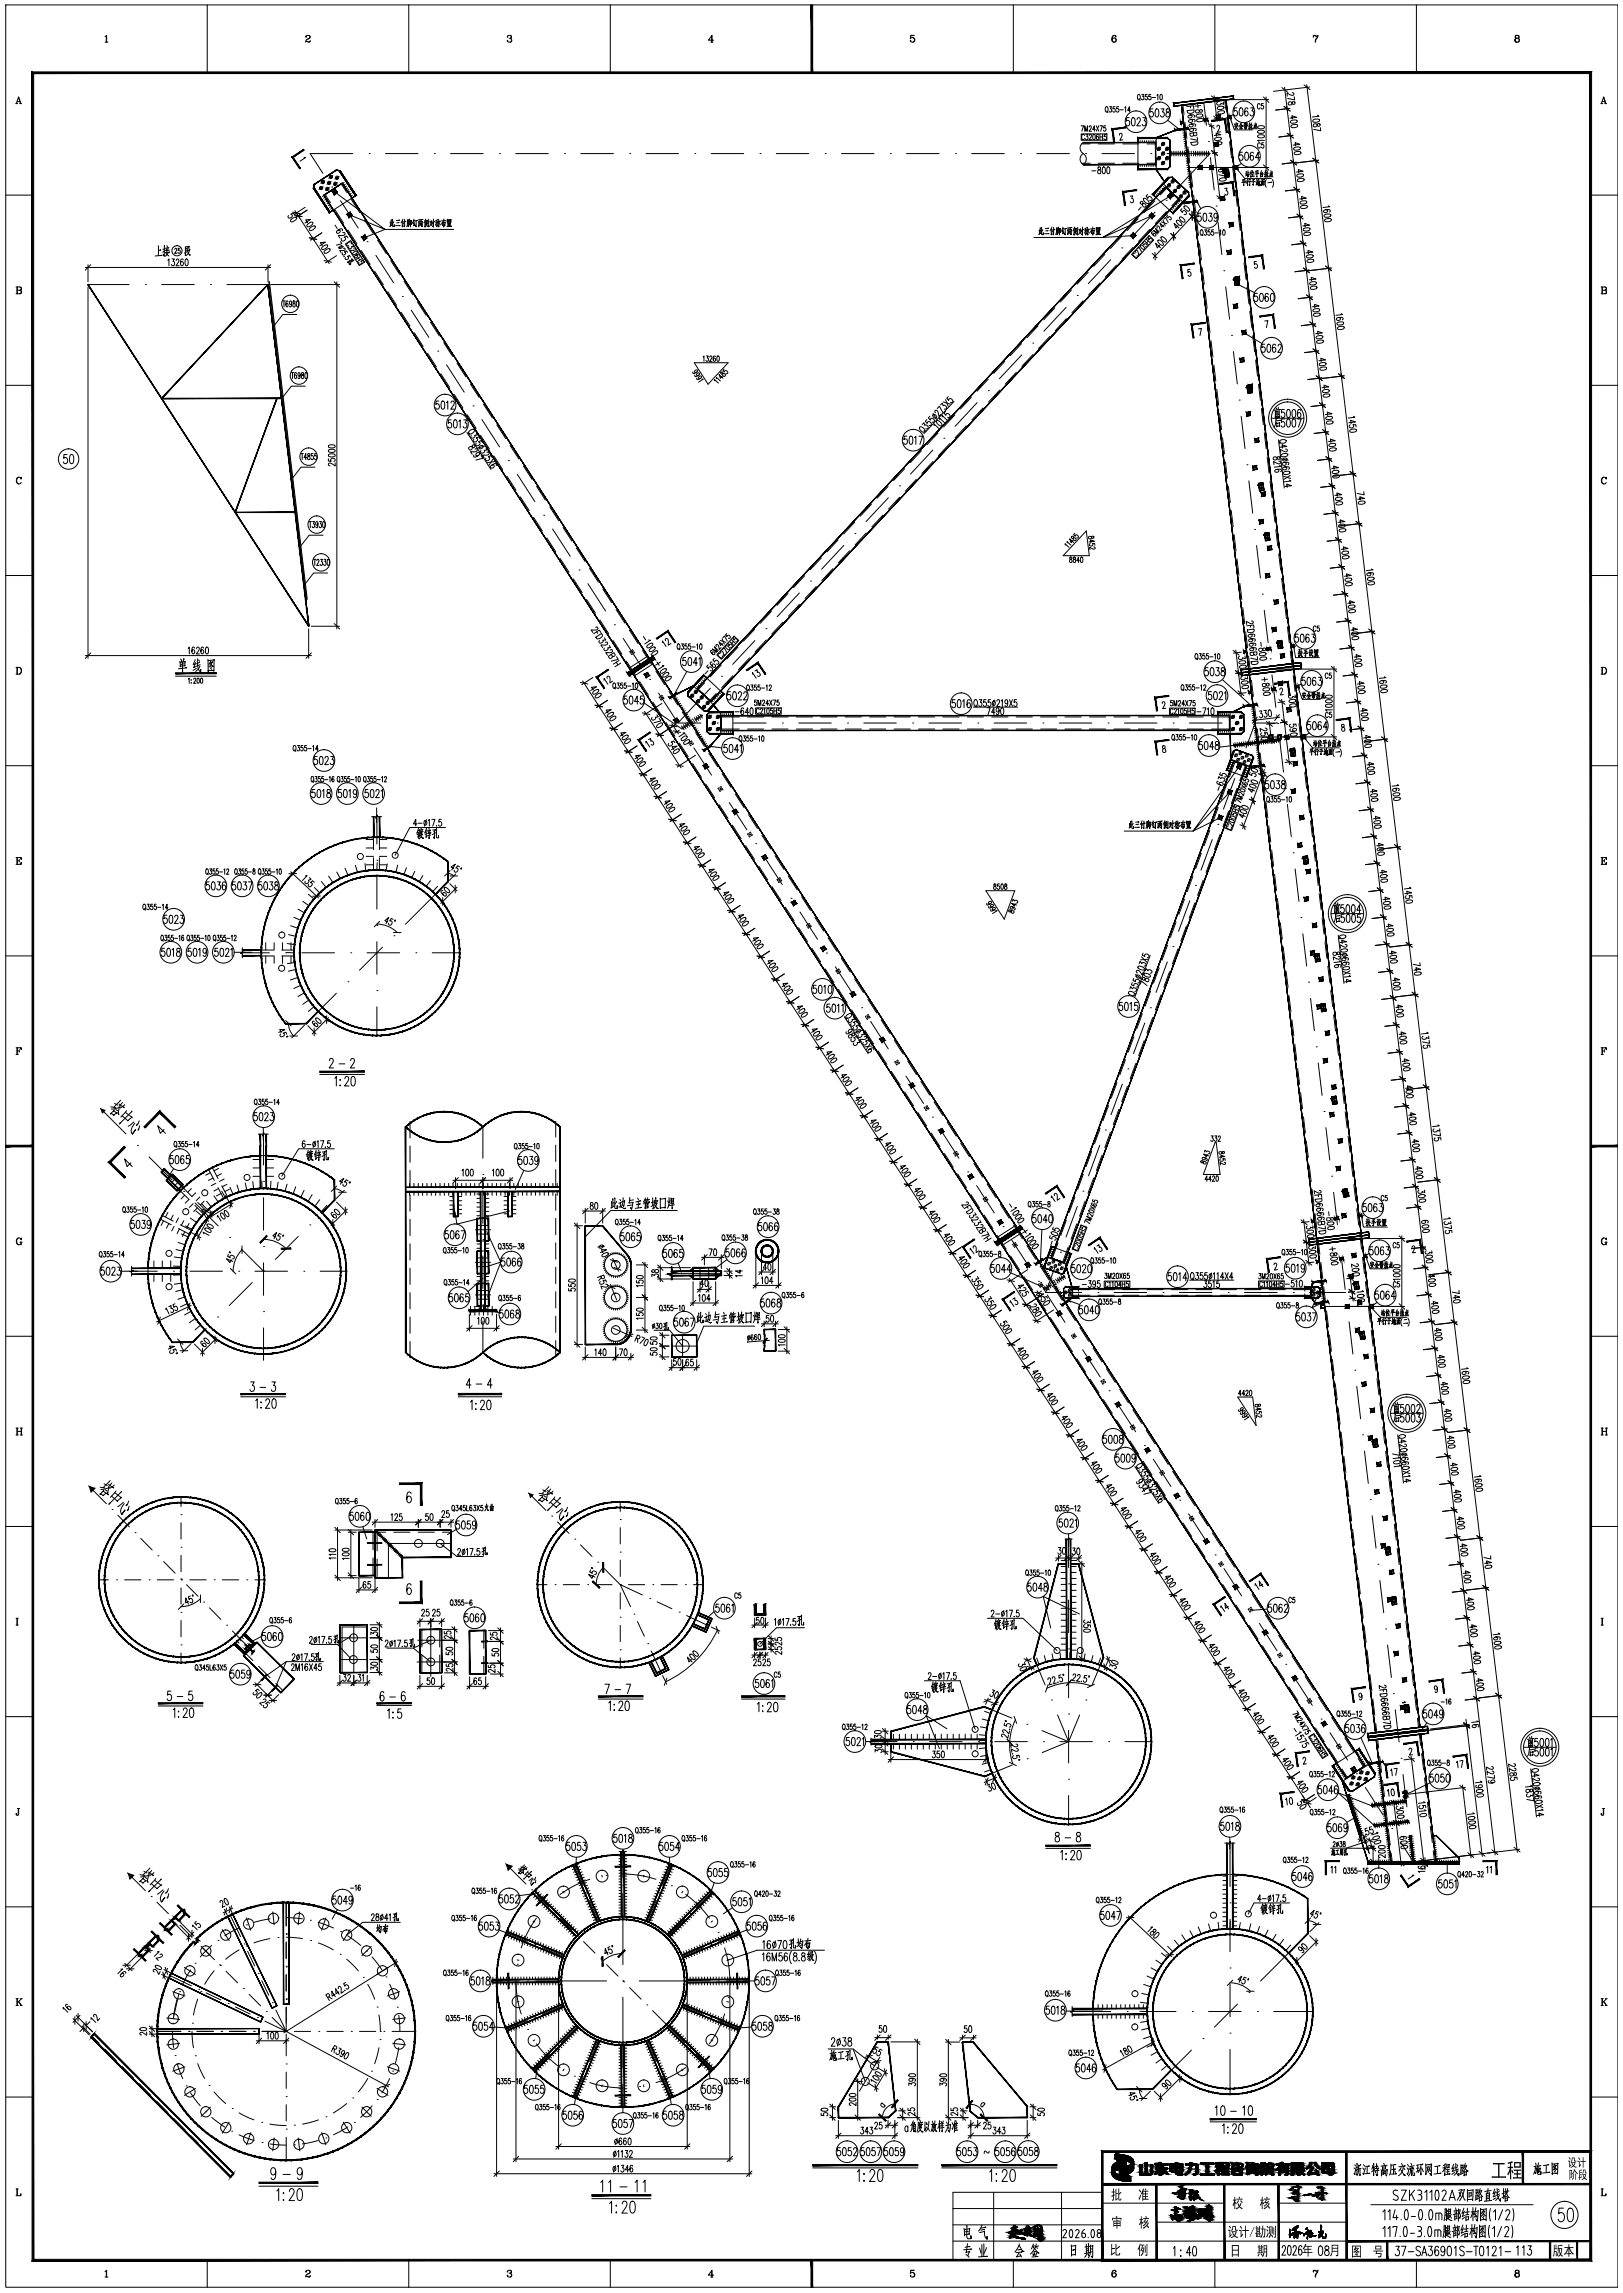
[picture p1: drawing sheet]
<svg xmlns="http://www.w3.org/2000/svg" width="598mm" height="845mm" viewBox="0 0 598 845" stroke-linecap="round" stroke-linejoin="round" font-family="sans-serif">
<!-- layer: 0 -->
<g fill="#000" stroke="#000" stroke-width=".37">
<path d="M253.8 470h1.6v1.3zM253.8 468.4l1.6-1.3v1.3zM263.7 470h1.5l-1.5 1.3zM263.7 467.1l1.5 1.3h-1.5zM177.1 481.9v.8h-.8zM178.8 481.9l.8 .8h-.8zM512.5 686.5h.5l-.5 .4zM528.6 686.5h.5v.4zM411 793.8h.5zM413.3 795.9h1.7zM414.9 798.9h2.8zM414.6 795.6h.4z"/>
<path d="M416.5 796.8h1.1l-.3 .3zM425.7 797.7h4.6zM426.9 797h.8zM427.7 798.9h.8zM433 797.2h.8zM434.8 797.6h.9zM435 798.5h.8zM436.9 797.8h4.4zM442.7 797.4h4.5zM448 798.4h1.7zM448.1 796.9h.5zM448.9 796.9h.8z"/>
<path d="M449.2 796.8h.5zM450.6 798.5h2.2zM450.6 798.5h2.1zM454.6 799.4h.3zM454.6 798h.4zM457.4 798.1h.6zM459 798.7h1.1zM459.3 798.7h.8zM459.7 797.8h.6zM460.5 798.2h.3zM462.2 799.2h.5zM466.4 797.2h2.5z"/>
<path d="M470.2 799.7h.2zM476.9 799.7h.6zM479.5 797.4h.8zM481.3 799.1h.4zM485.9 799.1h.4zM485.9 799.1l.4 .1zM382.1 819.9h1zM382.3 819.9h.6zM382.4 819.9h.5zM412.4 802h.4zM412.7 802.2h3.8zM414.7 801.7h.9z"/>
<path d="M414.9 801.7h.5zM415.9 803.8h.2zM423.5 800.9h1.1zM423.7 800.9h.9zM425.5 801.1h.4zM430 801.1l.3 .1zM431.4 816.2h.3zM431.4 816.1h.2zM431.5 800.2h4.3zM431.5 816.6h.3zM432 817.9h.2zM432.3 814.2h.9z"/>
<path d="M432.2 816.8h.2zM432.6 816.5h1zM432.9 813.2h.2zM433 816.4h2.3zM433 813.4h.3zM432.9 813.2h.1zM433 817.1h.3zM433.1 814h.8zM433 815.8h.2zM433 816.8h.2zM433.3 816.3h1.9zM433.1 817.4h.2z"/>
<path d="M433.1 813.5h.2zM433.3 817.3h.7zM433.4 813.9h1.2zM433.5 816.3h1.6zM433.5 815.1h.3zM433.3 817.5h.2zM433.6 815.1h.2zM433.6 801.3h2.2zM433.7 813.8h.8zM433.8 818.1h.2zM433.9 801.3h1.9zM433.9 816.9h.3z"/>
<path d="M434 818.4h.4zM434 813.7h.3zM434.1 818.4h.2zM434.4 818h.4zM436.6 815.8h.2zM436.6 815.7h.2zM436.7 815.6h.2zM436.7 815.5h.2zM436.7 801.3h.3zM436.8 814.9h.2zM436.9 814.8h.1zM436.9 814.7h.2z"/>
<path d="M436.9 814.5h.2zM436.9 814.4h.2zM437.2 815.8h.2zM437 813.7h.2zM437 813.9h.2zM437 813.4h.2zM437 813.6h.2zM437.3 815.2h.2zM437.4 817.4h.2zM437.5 814.8h.2zM437.7 814.9h.5zM437.8 818.4h.5z"/>
<path d="M437.6 816.9h.2zM437.6 817h.2zM437.9 814.8h.3zM437.7 816.9h.2zM437.7 816.7h.2zM437.7 814.5h.2zM437.8 814.5h.2zM437.8 816.5h.2zM438 816.6h.1zM438.1 814.1h.2zM437.9 814.8h.2zM438 814.3h.2z"/>
<path d="M438.1 814.2h.2zM438.1 815.8h.2zM438.2 814h.2zM438.3 817.2h.2zM438.7 817.9h.5zM438.9 815.9h.6zM438.8 813.3h.2zM439 813h.7zM438.8 817.5h.2zM439 815.4h.1zM439.2 816h.2zM439.3 818h.4z"/>
<path d="M439.3 816h.1zM439.4 815.5h.2zM439.4 815.3h.2zM439.5 815.1h.2zM439.6 814.3h.2zM439.6 813.6h.2zM439.6 814h.2zM439.9 815.8h.8zM439.7 816h.2zM439.8 816.4h.2zM439.8 816.3h.2zM440.2 817h.2z"/>
<path d="M440 817.3h.2zM440.3 816.8h.2zM440.5 816.4h.2zM440.6 816.1h.2zM442.4 801.4h5zM448.5 801.4h.6zM459.4 801.2l.2 .1zM459.4 801.2h.3zM460.1 800.5h.7zM460.2 800.5h.6zM461.2 800.7h1.5zM466.2 801.3h.2z"/>
<path d="M468.1 801.2h1.3zM468.6 801.4h.2zM473.7 801.1h1zM473.9 801.1h.8zM475.3 810h.2zM475.5 806.8h.2zM475.6 806.7h.1zM475.7 806.6h.1zM475.8 806.5h.2zM476.6 809.3h.5zM476.7 809.5h.3zM476.6 808.2h.3z"/>
<path d="M477 807.4h.4zM476.8 807.8h.2zM476.8 809.3h.2zM476.8 807.7h.3zM476.9 807.5h.2zM477.7 807.7h.2zM477.7 811.2h.2zM477.9 801.3h1zM477.8 811.2h.1zM477.8 807.4h.2zM477.8 807.3h.2zM478 807.2h.2z"/>
<path d="M478 807.1h.2zM480.2 801.4h.4zM481.9 801.3h.6zM482.2 808.5h1zM482.8 800.7h2.9zM482.8 808.5h.3zM483.8 809.2h.3zM483.9 809h.7zM485 808h.2zM486 807.9h.2zM486.4 805.6h.2zM486.6 808.3h1.2z"/>
<path d="M487 810.6h.2zM487.6 808.1h1.2zM487.7 808.1h1.1zM487.8 800.8h2.1zM488.6 808.3h.2zM490.2 801h1.1zM490.5 800.9h.9zM372.9 821.1h.6zM373.8 824.4h1.5zM374.4 824.5h1.2zM374.3 820.5h.2zM374.4 821.8h.2z"/>
<path d="M374.8 824.6h1.6zM375.2 824.7h1.7zM375.2 821.9h.2zM376.2 821.6h.3zM376.7 824.9h1zM377.6 822.7h.2zM377.8 823.7h.2zM377.8 821.3h.2zM378.3 823.7h.2zM378.7 821h1zM379.7 822.4h.2zM379.7 822.2h.2z"/>
<path d="M381.1 823.1h.2zM381.7 820.1h.8zM382.7 825.2h.1zM383.1 825.6h.6zM382.9 823.5h.2zM383 822.3h.2zM383.3 825.7h.4zM383.5 825.8h.2zM383.7 824.6h.2zM383.7 824.5h.2z"/>
<path d="M298.8 1.8l.6 25v-25zM298.8 1.8l.6 25h-.6z"/>
<path d="M11.8 26.5l.6 806v-805.4zM11.8 26.5l.6 806-.6 .6zM12.4 832.5l-.6 .6 574-.6zM11.8 833.1l574-.6 .6 .6zM585.8 27.1v805.4l.6 .6zM586.4 26.5v806.6l-.6-806zM12.4 27.1h573.4l.6-.6zM11.8 26.5h574.6l-574 .6z"/>
<path d="M435.3 38.8l71.5 599.6zM435.3 38.8l71.5 599.6z"/>
<path d="M435.3 38.8l16.4-2zM435.3 38.7l16.4-1.9z"/>
<path d="M454.3 35.5l.3 1zM454.4 35.3l.2 1.2zM432.5 38.1l21.9-2.8zM432.3 38l22.1-2.7zM432.3 38l.3 1zM432.3 38l.2 1.2zM432.6 39l-.1 .2 22-2.8zM432.5 39.2l22-2.8z"/>
<path d="M410.1 47.7l4.8-.5-.1-.4zM409.7 47.4l5.1-.6-4.7 .9zM409.7 47.4l1 5.1-.6-4.8zM409.7 47.4l1 5.1-.4 .1z"/>
<path d="M419.2 50.6l.1 1.9zM419.2 50.6l.1 1.9zM419.2 50.6h10.8zM419.3 50.8l10.7-.2zM430 50.6l1.1 1.1zM430 50.8l1.1 .9zM430.9 51.7l.2 9.8zM430.9 51.7l.2 9.8zM430.9 61.4l-.9 1.1zM430 62.4l.9-1zM419.2 62.5h10.8zM419.2 62.5l10.8-.1zM419.2 60.6v1.9zM419.2 60.6l.1 1.8z"/>
<path d="M419.2 50.9h11.1zM419.2 51.1l11.1-.2z"/>
<path d="M399.1 52.6l26.6-.1zM399.1 52.5h26.6z"/>
<path d="M426 50.6l7-2.6zM426 50.8l7-2.7z"/>
<path d="M435.1 45l.9-.2zM435 44.9l1-.1zM435 44.9l.2 .6zM435 44.9l.1 .7zM435.2 45.5l-.1 .1 1-.2zM435.1 45.6l1-.2z"/>
<path d="M437.7 47.2l.2 .3zM437.7 47.2l.2 .3zM433 48.1l4.9-.6zM433.1 48l4.7-.6zM432.9 47.7l.1 .4zM432.9 47.7l.2 .3zM432.9 47.7l4.9-.6zM433 47.8l4.8-.6z"/>
<path d="M446.3 44.3l.1 .4 5.1-1zM446.4 44.7l5.1-1-.3 .4zM451.5 43.7l-.3 .4 .9 4.8zM451.2 44.1l.9 4.8h-.4z"/>
<path d="M452.4 42.8l1.1-.1zM452.4 43l1.1-.3zM453.5 42.7l.1 .7zM453.3 42.9l.3 .5zM452.5 43.6l1.1-.2zM452.5 43.4l.9-.1z"/>
<path d="M107.5 57.8l2.8 4.4 .4-.2zM107.5 57.8l.5 .1 2.7 4.1zM107.5 57.8l.5 .1 3.9-2.9zM108 57.9l3.9-2.9 .2 .3z"/>
<path d="M119.3 71.9l6.8-4.4zM119.4 72l6.7-4.5z"/>
<path d="M119.3 71.9l376.7 583.2zM119.3 71.9l376.6 583.3z"/>
<path d="M115.5 69l6.1 9.2zM115.5 69l6.1 9.2z"/>
<path d="M129.6 72.9l1.5-.9zM129.7 73l1.6-1zM125.3 63l6 9zM125.4 62.9l5.9 9.1zM124 62.7l1.4 .2zM124 62.6l1.4 .3zM115.8 68l8.2-5.4zM115.7 67.9l8.3-5.3zM115.7 67.9l-.1 1.4zM115.7 67.9l-.3 1.4zM115.4 69.3l5.9 9zM115.4 69.3l5.9 9.1zM121.3 78.3l1.5-1zM121.3 78.4l1.5-1.1z"/>
<path d="M124.9 62.9l6.1 9.2zM124.9 62.9l6.1 9.2z"/>
<path d="M399.1 60.6h26.6zM399.1 60.7l26.6-.1z"/>
<path d="M414 70.8l4.8-.5v-.4zM413.6 70.5l5.2-.6-4.8 .9zM413.6 70.5l1 5.1-.6-4.8zM413.6 70.5l1 5.1-.4 .1z"/>
<path d="M419.2 62.1h11.1zM419.2 62.2l11.1-.1z"/>
<path d="M430.8 65.4l-5.9 6.4zM430.8 65.4l-5.9 6.4z"/>
<path d="M425.7 52.5l.1 8.1zM425.7 52.5l.1 8.1z"/>
<path d="M424.6 71.6l1.3 1.2zM424.6 71.6l1.4 1.1zM430.4 65.4l-5.8 6.2zM430.4 65.4l-5.6 6.2zM430.4 65.4l1.5-.1zM430.5 65.5l1.4-.2zM431.9 65.3l6.1 5.7zM431.9 65.4l6.1 5.6zM437.9 71l.1 1.4zM437.9 71l.1 1.4zM437.9 72.4l-5.7 6.3zM437.9 72.4l-5.7 6.3zM430.9 77.5l1.3 1.2zM431 77.4l1.2 1.1z"/>
<path d="M425.9 62.5l2.9 4zM425.9 62.5l2.9 4z"/>
<path d="M429.5 68.9l-172.6 184.9zM429.5 68.9l-172.6 184.9z"/>
<path d="M437.9 72l-5.9 6.5zM437.9 72l-5.9 6.5z"/>
<path d="M429.5 69l5.1 4.6zM429.6 68.9l5 4.7z"/>
<path d="M435.9 74.5h.3zM435.9 74.7l.3-.2z"/>
<path d="M441 74l.1 .4zM441 74l.1 .4zM436.2 75l4.9-.6zM436.2 75l4.8-.7zM436.1 74.5l.1 .5zM436.1 74.5l.2 .4zM436.1 74.5l4.9-.6zM436.3 74.6l4.7-.5z"/>
<path d="M449.2 67.6v.4l5.1-1zM449.2 68l5.1-1-.3 .4zM454.3 67l-.3 .4 .9 4.7zM454 67.4l.9 4.7-.3 .1z"/>
<path d="M450.6 63.2l.9-.1zM450.6 63.3l.9-.2z"/>
<path d="M451 62.5l1.6-.2zM451 62.6l1.6-.2z"/>
<path d="M450.9 62.6l.5 2.7zM450.9 62.6l.5 2.7z"/>
<path d="M451.3 65.2l1.6-.2zM451.3 65.4l1.6-.4z"/>
<path d="M452.5 62.4l.5 2.7zM452.5 62.4l.5 2.7z"/>
<path d="M435.3 97.9l4.7-.6v-.3zM434.8 97.6l5.2-.6-4.7 .9zM434.8 97.6l1 5.1-.5-4.8zM434.8 97.6l1 5.1h-.3z"/>
<path d="M460.1 94.6v.3l5.1-.9zM460.1 94.9l5.1-.9-.3 .4zM465.2 94l-.3 .4 .9 4.7zM464.9 94.4l.9 4.7h-.3z"/>
<path d="M98.7 104.8l-39.1 42.1 39.2-42zM98.7 104.8l-39.1 42.1-.1-.2z"/>
<path d="M439.3 119.7l4.8-.5-.1-.4zM438.9 119.4l5.1-.6-4.7 .9zM438.9 119.4l.9 5.1-.5-4.8zM438.9 119.4l.9 5.1-.3 .1z"/>
<path d="M454.3 103l.9-.1zM454.3 103.1l.9-.2z"/>
<path d="M454.7 102.3l1.6-.2zM454.7 102.5l1.6-.2z"/>
<path d="M454.6 102.4l.5 2.7zM454.6 102.4l.5 2.7z"/>
<path d="M455 105.1l1.6-.2zM455 105.2l1.6-.3z"/>
<path d="M456.2 102.2l.5 2.7zM456.2 102.2l.5 2.7z"/>
<path d="M464.1 116.4v.4l5.1-1zM464.1 116.8l5.1-1-.3 .4zM469.2 115.8l-.3 .4 .9 4.7zM468.9 116.2l.9 4.7-.3 .1z"/>
<path d="M102 146.8l-15.3 42zM102 146.8l-15.3 42z"/>
<path d="M59.5 146.9h44.2v-.2zM59.5 146.7h44.2l-44.2 .2z"/>
<path d="M459 142.7l1-.1zM459 142.8l1-.2z"/>
<path d="M459.4 142.1l1.6-.2zM459.5 142.2l1.5-.2z"/>
<path d="M459.4 142.1l.4 2.7zM459.4 142.1l.4 2.7z"/>
<path d="M459.8 144.8l1.5-.2zM459.8 144.9l1.5-.2z"/>
<path d="M460.9 141.9l.5 2.7zM460.9 141.9l.5 2.7z"/>
<path d="M463.3 178.7l.9-.1zM463.3 178.9l.9-.3z"/>
<path d="M463.7 178l1.6-.1zM463.7 178.2l1.6-.2z"/>
<path d="M463.7 178.1l.4 2.7zM463.7 178.1l.4 2.7z"/>
<path d="M465.2 177.9l.5 2.8zM465.2 177.9l.5 2.8z"/>
<path d="M86.6 188.9l22.1-.2zM86.6 188.7h22.1z"/>
<path d="M464.1 180.8l1.5-.2zM464.1 180.9l1.5-.2z"/>
<path d="M465.5 197.1l.9-.1zM465.5 197.2l.9-.2z"/>
<path d="M465.9 196.4l1.6-.2zM465.9 196.5l1.6-.1z"/>
<path d="M465.9 196.5l.4 2.7zM465.9 196.5l.4 2.7z"/>
<path d="M466.2 199.2l1.6-.2zM466.3 199.3l1.5-.2z"/>
<path d="M467.4 196.3l.5 2.7zM467.4 196.3l.5 2.7z"/>
<path d="M98.6 104.9l15 125.9 .2-.1zM98.6 104.9l.2-.1 15 125.9z"/>
<path d="M32.4 104.9l81.2 125.9 .2-.1zM32.4 104.9l81.4 125.8z"/>
<path d="M241.8 235.2l.2 .3 4.1-3.2zM242 235.5l4.1-3.2-.1 .5zM246.1 232.3l-.1 .5 2.9 3.9zM246 232.8l2.9 3.9-.3 .2z"/>
<path d="M470.2 236.8l1-.1zM470.3 236.9l.9-.2z"/>
<path d="M470.7 236.1l1.5-.1zM470.7 236.3l1.5-.2z"/>
<path d="M470.6 236.2l.5 2.7zM470.6 236.2l.5 2.7z"/>
<path d="M471 238.9l1.5-.2zM471 239l1.5-.3z"/>
<path d="M472.1 236l.5 2.7zM472.1 236l.5 2.7z"/>
<path d="M475.7 238.4l.9-.2zM475.7 238.5l1.1-.1zM476.6 237.8l.2 .6zM476.7 237.6l.1 .8zM475.7 237.9l1-.3zM475.6 237.8l1.1-.2z"/>
<path d="M64.7 247.9h15l-15 .4zM64.7 248.3h15v-.4z"/>
<path d="M220.2 249.5l4-2.6-.2-.3zM219.7 249.4l4.3-2.8-3.8 2.9zM219.7 249.4l3.1 4.2-2.6-4.1zM219.7 249.4l3.1 4.2-.3 .2z"/>
<path d="M240.4 242l.5 .5zM240.4 242l.5 .5zM231.5 248.5l9.4-6-.2-.1zM231.6 248.3l9.1-5.9-9.2 6.1zM231.1 247.9l.4 .6 .1-.2zM231.1 247.9l.5 .4zM231.1 247.9h.3l9-6.1zM231.4 247.9l9.1-5.9z"/>
<path d="M240.8 242.6l.4 .3zM240.8 242.3l.4 .6-.4-.3zM231.7 248.4l9.1-5.8v-.3zM231.4 248.4l9.4-6.1-9.1 6.1zM231.4 248.4l.5 .4zM231.4 248.4l.5 .4v.2zM231.9 248.8v.2l9.2-6.1zM231.9 249l9.3-6z"/>
<path d="M249.2 255.4l.3 .2zM249.3 255.3l.2 .3zM246.8 257l2.5-1.7zM246.6 257l2.7-1.7zM246.6 257l.3 .2zM246.6 257l.3 .3zM246.9 257.2l2.5-1.6zM246.9 257.3l2.5-1.7z"/>
<path d="M249.4 255.6l6-2.9zM249.4 255.7l6.1-2.9z"/>
<path d="M256.9 253.7l5 4.7zM256.9 253.8l5 4.6z"/>
<path d="M259.4 248.9l-5.9 6.5zM259.4 248.9l-5.9 6.5z"/>
<path d="M259.2 248.8l1.2 1.2zM259.2 248.7l1.3 1.2zM259.2 248.7l-5.7 6.3zM259.2 248.7l-5.8 6.2zM253.4 254.9l.1 1.4zM253.4 254.9v1.5zM253.4 256.4l6.1 5.6zM253.4 256.4l6.1 5.7zM259.5 262l1.4-.1zM259.5 262.1l1.4-.1zM266.6 255.7l-5.7 6.3zM266.6 255.7l-5.7 6.3zM265.4 254.6l1.4 1.1zM265.4 254.6l1.4 1.1z"/>
<path d="M434.4 73.6l-172.6 184.8zM434.4 73.6l-172.5 184.9z"/>
<path d="M266.5 255.5l-5.9 6.5zM266.5 255.5l-5.9 6.5z"/>
<path d="M275 246.8l.2 .3 4.1-3.1zM275.2 247.1l4.1-3.1-.1 .5zM279.3 244l-.1 .5 2.9 3.9zM279.2 244.5l2.9 3.9-.3 .2z"/>
<path d="M425.9 257.2l4.7-.6v-.4zM425.4 256.9l5.2-.7-4.7 1zM425.4 256.9l1 5.1-.5-4.8zM425.4 256.9l1 5.1h-.3z"/>
<path d="M458.3 240.6l1-.3zM458.4 240.4l.9-.1-1 .3zM458.2 239.8l.1 .8zM458.2 239.8l.2 .6zM458.2 239.8l1.1-.1zM458.4 240l.9-.3z"/>
<path d="M460.1 254.9l.9-.3zM460 254.7l1-.1zM460 254.7l.2 .6zM460 254.7l.1 .8zM460.2 255.3l-.1 .2 1-.3zM460.1 255.5l1-.3z"/>
<path d="M463 259.5l.2 .3zM463 259.5l.2 .3zM458.3 260.4l4.9-.6zM458.4 260.3l4.7-.6zM458.2 260l.1 .4zM458.2 260l.2 .3zM458.2 260l4.9-.6zM458.3 260.1l4.8-.6z"/>
<path d="M469.5 251.7v.4l5.2-1zM469.5 252.1l5.2-1-.4 .4zM474.7 251.1l-.4 .4 1 4.8zM474.3 251.5l1 4.8h-.4z"/>
<path d="M460.1 246.5l16.3-2.1zM460.1 246.4l16.3-2z"/>
<path d="M460.3 248.7l16.4-2.1zM460.3 248.5l16.4-1.9z"/>
<path d="M477.4 252.7l1.1-.2zM477.4 252.8l1.1-.3zM478.5 252.5l.1 .8zM478.3 252.7l.3 .6zM477.5 253.4l1.1-.1zM477.5 253.3l.9-.2z"/>
<path d="M479.2 244.2l.2 1.1zM479.2 244.2l.2 1.1zM457.3 247.9l22.1-2.6zM457.5 247.8l21.8-2.6-22 2.7zM457.2 246.7l.1 1.2zM457.2 246.7l.3 1.1zM457.2 246.7l22-2.6zM457.3 246.8l21.9-2.7z"/>
<path d="M479.3 245.3l.3 1zM479.4 245.2l.2 1.1zM457.5 247.9l21.9-2.7zM457.3 247.8l22.1-2.6zM457.3 247.8l.3 1zM457.3 247.8l.2 1.2zM457.6 248.8l-.1 .2 22-2.8zM457.5 249l22-2.8z"/>
<path d="M235.6 272.7l4.1-2.6-.2-.4zM235.1 272.6l4.4-2.9-3.9 3zM235.1 272.6l3.1 4.1-2.6-4zM235.1 272.6l3.1 4.1-.3 .2z"/>
<path d="M265.5 270.5l-3.7 4.3zM265.5 270.5l-3.7 4.3z"/>
<path d="M261.7 274.8l.3 .2zM261.8 274.7l.2 .3zM259.3 276.4l2.5-1.7zM259.1 276.3l2.7-1.6zM259.1 276.3l.3 .2zM259.1 276.3l.3 .4zM259.4 276.5v.2l2.5-1.8zM259.4 276.7l2.5-1.8z"/>
<path d="M262.8 259.9l2.2 2.3zM262.8 259.9l2.2 2.3z"/>
<path d="M265.7 269.1h187.3zM265.7 269.2l187.3-.1z"/>
<path d="M265.7 263.7l.1 5.4zM265.7 263.7l.1 5.4z"/>
<path d="M269.9 262.4l.2 1.3zM269.9 262.4l.2 1.3zM261.5 262.4l8.6-.2zM261.5 262.2h8.6zM261.5 262.2l-.9 1.1zM261.5 262.2l-1.1 1.1zM260.4 263.3l.2 6.2zM260.4 263.3v6.3zM260.4 269.6l1.1 .9zM260.4 269.6l1.1 1zM261.5 270.5h8.4zM261.5 270.6h8.6zM269.9 269.1l.2 1.5zM269.9 269.1l.2 1.5z"/>
<path d="M261.3 262.6l8.7-.1zM261.3 262.5h8.7z"/>
<path d="M261.3 270.4l8.7-.2zM261.3 270.2h8.7z"/>
<path d="M425.9 273.4l4.8-.6v-.3zM425.5 273.1l5.2-.6-4.8 .9zM425.5 273.1l1 5.1-.6-4.8zM425.5 273.1l1 5.1h-.4z"/>
<path d="M448.7 262.2l.1 1.5zM448.7 262.2l.1 1.5zM448.7 262.2h8.6zM448.8 262.4l8.5-.2zM457.3 262.2l1 1.1zM457.2 262.4l1.1 .9zM458.2 263.3l.1 6.3zM458.2 263.3l.1 6.3zM458.2 269.5l-.9 1.1zM458.2 269.5l-.9 1.1zM448.7 270.6h8.6zM448.7 270.6l8.5-.1zM448.7 269.1v1.5zM448.7 269.1l.1 1.4z"/>
<path d="M448.7 262.5h8.8zM448.7 262.6l8.8-.1z"/>
<path d="M448.7 270.2h8.8zM448.7 270.4l8.8-.2z"/>
<path d="M452.9 263.7l.2 5.4zM452.9 263.7l.2 5.4z"/>
<path d="M265.7 263.7l187.3-.1zM265.7 263.6h187.3z"/>
<path d="M453.2 270.5l.3 9.2zM453.2 270.5l.3 9.2z"/>
<path d="M454.2 262.2l4.1-1.9zM454.3 262.3l4-1.9z"/>
<path d="M454.6 274.4l16.8-2zM454.6 274.5l16.9-2z"/>
<path d="M454.6 274.7l16.9-2zM454.6 274.9l16.9-2z"/>
<path d="M454.5 274.5l.2 .3zM454.5 274.5l.2 .3z"/>
<path d="M471.4 272.5l.2 .3zM471.4 272.5l.2 .3z"/>
<path d="M475 276.5l.9-.1zM475 276.7l.9-.3z"/>
<path d="M475.4 275.9l1.5-.2zM475.4 276l1.6-.2z"/>
<path d="M475.3 275.9l.5 2.8zM475.3 275.9l.5 2.8z"/>
<path d="M475.7 278.6l1.6-.2zM475.7 278.7l1.6-.2z"/>
<path d="M476.9 275.8l.5 2.7zM476.9 275.8l.5 2.7z"/>
<path d="M492.2 265.1l.1 .4 5.1-1zM492.3 265.5l5.1-1-.3 .4zM497.4 264.5l-.3 .4 .9 4.8zM497.1 264.9l.9 4.8h-.4z"/>
<path d="M454.7 276.5l-2.6 7.3zM454.7 276.5l-2.5 7.3z"/>
<path d="M451.8 283.8l1.4 .3zM451.8 283.8l1.4 .3zM454.5 276.6l-2.7 7.2zM454.5 276.6l-2.5 7.1zM454.5 276.6l1-.4zM454.6 276.7l.9-.5zM455.5 276.2l5.9 2.2zM455.5 276.3l5.9 2.1zM461.3 278.4l.6 1zM461.3 278.4l.6 1zM461.7 279.4l-2.4 7.1zM461.7 279.4l-2.4 7.1zM457.9 286l1.4 .5zM458 285.9l1.2 .4z"/>
<path d="M454.6 280.4l4.8 1.7zM454.6 280.5l4.7 1.8z"/>
<path d="M461.6 279.1l-2.6 7.2zM461.6 279.1l-2.5 7.3z"/>
<path d="M459.3 282.2l-67.3 183.1zM459.3 282.2l-67.4 183z"/>
<path d="M460.7 282.4h.2zM460.7 282.5l.2-.1z"/>
<path d="M465.7 281.9l.2 .3zM465.7 281.9l.2 .3zM460.9 282.8l5-.6zM461 282.7l4.8-.6zM460.9 282.4v.4zM460.9 282.4l.1 .3zM460.9 282.4l4.9-.6zM461 282.5l4.8-.6z"/>
<path d="M137.6 300.9l.2 7.6v-7.6zM137.6 300.9l.2 7.6h-.2z"/>
<path d="M139.7 300.9l.3 7.6v-7.6zM139.7 300.9l.3 7.6h-.3z"/>
<path d="M163.6 316.3l1.5 1.1-.1 .2zM163.6 316.3l-.2 .2 1.6 1.1zM162.1 315.2l1.5 1.1-.2 .2zM162.1 315.2l-.2 .2 1.5 1.1zM160.5 314.2l1.6 1-.2 .2zM160.5 314.2l-.2 .2 1.6 1zM158.8 313.3l1.7 .9-.2 .2zM158.8 313.3l-.1 .3 1.6 .8zM157.2 312.5l1.6 .8-.1 .3zM157.2 312.5l-.1 .2 1.6 .9zM155.4 311.7l1.8 .8-.1 .2zM155.4 311.7v.2l1.7 .8zM153.7 311l1.7 .7v.2zM153.7 311l-.1 .3 1.8 .6zM152 310.4l1.7 .6-.1 .3zM152 310.4l-.1 .3 1.7 .6zM150.2 309.9l1.8 .5-.1 .3zM150.2 309.9l-.1 .2 1.8 .6zM148.3 309.4l1.9 .5-.1 .2zM148.3 309.4v.3l1.8 .4zM146.5 309.1l1.8 .3v.3zM146.5 309.1v.2l1.8 .4zM144.7 308.8l1.8 .3v.2zM144.7 308.8l-.1 .2 1.9 .3zM142.8 308.6l1.9 .2-.1 .2zM142.8 308.6v.2l1.8 .2zM140.9 308.4l1.9 .2v.2zM140.9 308.4v.3l1.9 .1zM139.1 308.4h1.8v.3zM139.1 308.4v.2l1.8 .1zM137.2 308.4h1.9v.2zM137.2 308.4v.2h1.9zM135.3 308.5l1.9-.1v.2zM135.3 308.5l.1 .3 1.8-.2zM133.5 308.7l1.8-.2 .1 .3zM133.5 308.7v.3l1.9-.2zM131.6 309l1.9-.3v.3zM131.6 309l.1 .2 1.8-.2zM129.8 309.3l1.8-.3 .1 .2zM129.8 309.3l.1 .3 1.8-.4zM128 309.8l1.8-.5 .1 .3zM128 309.8v.2l1.9-.4zM126.2 310.3l1.8-.5v.2zM126.2 310.3l.1 .2 1.7-.5zM124.4 310.9l1.8-.6 .1 .2zM124.4 310.9l.1 .2 1.8-.6zM122.7 311.6l1.7-.7 .1 .2zM122.7 311.6l.1 .2 1.7-.7zM120.9 312.3l1.8-.7 .1 .2zM120.9 312.3l.2 .2 1.7-.7zM119.3 313.1l1.6-.8 .2 .2zM119.3 313.1l.1 .2 1.7-.8zM117.6 314l1.7-.9 .1 .2zM117.6 314l.2 .2 1.6-.9zM116 315l1.6-1 .2 .2zM116 315l.2 .2 1.6-1zM114.5 316l1.5-1 .2 .2zM114.5 316l.1 .2 1.6-1zM113 317.1l1.5-1.1 .1 .2zM113 317.1l.1 .2 1.5-1.1zM111.5 318.3l1.5-1.2 .1 .2zM111.5 318.3l.2 .2 1.4-1.2zM110.1 319.5l1.4-1.2 .2 .2zM110.1 319.5l.2 .2 1.4-1.2zM108.7 320.8l1.4-1.3 .2 .2zM108.7 320.8l.2 .2 1.4-1.3zM108.7 320.8l.2 .2-1.5 1.1zM107.4 322.1l.2 .2 1.3-1.3zM107.4 322.1l.2 .2-1.4 1.2zM106.2 323.5l.2 .2 1.2-1.4zM106.2 323.5l.2 .2-1.4 1.3zM105 325l.2 .2 1.2-1.5zM105 325l.2 .2-1.3 1.3zM105.2 325.2l-1.3 1.3 .2 .2zM103.9 326.5l.2 .2-1.2 1.4zM104.1 326.7l-1.2 1.4 .2 .1zM102.9 328.1l.2 .1-1.2 1.5zM103.1 328.2l-1.2 1.5 .2 .1zM101.9 329.7l.2 .1-1.1 1.5zM102.1 329.8l-1.1 1.5 .2 .1zM101 331.3l.2 .1-1 1.6zM101.2 331.4l-1 1.6 .2 .1zM100.2 333l.2 .1-1 1.6zM100.4 333.1l-1 1.6 .3 .1zM99.4 334.7l.3 .1-1 1.6zM99.7 334.8l-1 1.6 .3 .1zM98.7 336.4l.3 .1-.9 1.7zM99 336.5l-.9 1.7 .3 .1zM98.1 338.2l.3 .1-.8 1.7zM98.4 338.3l-.8 1.7 .3 .1zM97.6 340l.3 .1-.7 1.7zM97.9 340.1l-.7 1.7 .2 .1zM97.2 341.8l.2 .1-.6 1.7zM97.4 341.9l-.6 1.7 .2 .1zM96.8 343.6l.2 .1-.5 1.8zM97 343.7l-.5 1.8h.3zM96.5 345.5h.3l-.5 1.8zM96.8 345.5l-.5 1.8 .3 .1zM96.3 347.3l.3 .1-.4 1.8zM96.6 347.4l-.4 1.8h.2zM96.2 349.2h.2l-.3 1.9zM96.4 349.2l-.3 1.9h.3zM96.1 351.1h.3l-.2 1.9zM96.4 351.1l-.2 1.9 .2-.1zM96.2 353l.2-.1-.1 1.9zM96.4 352.9l-.1 1.9h.3zM96.3 354.8h.3l-.1 1.9zM96.6 354.8l-.1 1.9h.3zM96.5 356.7h.3v1.9zM96.8 356.7v1.9l.2-.1zM96.8 358.6l.2-.1 .2 1.9zM97 358.5l.2 1.9h.2zM97.2 360.4h.2l.2 1.8zM97.4 360.4l.2 1.8h.3zM97.6 362.2h.3l.3 1.8zM97.9 362.2l.3 1.8h.2zM98.2 364h.2l.4 1.8zM98.4 364l.4 1.8 .2-.1zM98.8 365.8l.2-.1 .5 1.9zM99 365.7l.5 1.9 .2-.1zM99.5 367.6l.2-.1 .5 1.8zM99.7 367.5l.5 1.8 .3-.1zM100.2 369.3l.3-.1 .6 1.8zM100.5 369.2l.6 1.8 .2-.1zM101.1 371l.2-.1 .7 1.7zM101.3 370.9l.7 1.7 .2-.1zM102 372.6l.2-.1 .8 1.7zM102.2 372.5l.8 1.7 .2-.1zM103 374.2l.2-.1 .8 1.7zM103.2 374.1l.8 1.7 .2-.2zM104 375.8l.2-.2 .9 1.7zM104.2 375.6l.9 1.7 .2-.2z"/>
<path d="M479.7 316.2l.9-.1zM479.7 316.4l.9-.3z"/>
<path d="M480.1 315.6l1.6-.2zM480.1 315.7l1.6-.3z"/>
<path d="M480.1 315.7l.4 2.7zM480.1 315.7l.4 2.7z"/>
<path d="M480.4 318.3l1.6-.2zM480.5 318.4l1.5-.1z"/>
<path d="M481.6 315.5l.5 2.7zM481.6 315.5l.5 2.7z"/>
<path d="M164.9 324.8l-4.6 4.6 .2 .2zM164.9 324.8l.2 .2-4.6 4.6z"/>
<path d="M164.9 317.5v7.4h.2zM164.9 317.5h.2v7.4z"/>
<path d="M89.3 349.9v.2l7-.2zM89.3 350.1l7-.2v.2z"/>
<path d="M89.3 352v.3l7-.3zM89.3 352.3l7-.3v.3z"/>
<path d="M167.4 351.1v1.5h-.3zM167.2 351.1l-.1 1.5 .3-1.5zM167.4 349.5v1.6h-.2zM167.1 349.5l.1 1.6 .2-1.6zM167.2 348l.2 1.5h-.3zM167 348l.1 1.5 .1-1.5zM167 346.5l.2 1.5h-.2zM166.8 346.5l.2 1.5v-1.5zM166.8 344.9l.2 1.6h-.2zM166.5 345l.3 1.5v-1.6zM166.4 343.4l.4 1.5-.3 .1zM166.1 343.5l.4 1.5-.1-1.6zM165.9 342l.5 1.4-.3 .1zM165.7 342l.4 1.5-.2-1.5zM165.4 340.5l.5 1.5h-.2zM165.2 340.6l.5 1.4-.3-1.5zM164.8 339.1l.6 1.4-.2 .1zM164.5 339.2l.7 1.4-.4-1.5zM164.1 337.7l.7 1.4-.3 .1zM163.9 337.8l.6 1.4-.4-1.5zM163.3 336.4l.8 1.3-.2 .1zM163.1 336.5l.8 1.3-.6-1.4zM162.5 335.1l.8 1.3-.2 .1zM162.3 335.2l.8 1.3-.6-1.4zM161.6 333.8l.9 1.3-.2 .1zM161.4 333.9l.9 1.3-.7-1.4zM160.6 332.6l1 1.2-.2 .1zM160.4 332.8l1 1.1-.8-1.3zM159.6 331.4l1 1.2-.2 .2zM159.4 331.6l1 1.2-.8-1.4zM158.5 330.3l1.1 1.1-.2 .2zM158.5 330.3l-.2 .2 1.1 1.1zM157.4 329.3l1.1 1-.2 .2zM157.4 329.3l-.2 .2 1.1 1zM156.1 328.4l1.3 .9-.2 .2zM156.1 328.4l-.1 .1 1.2 1zM154.9 327.4l1.2 1-.1 .1zM154.9 327.4l-.2 .3 1.3 .8zM153.6 326.6l1.3 .8-.2 .3zM153.6 326.6l-.1 .2 1.2 .9zM152.2 325.9l1.4 .7-.1 .2zM152.2 325.9l-.1 .2 1.4 .7zM150.9 325.2l1.3 .7-.1 .2zM150.9 325.2l-.2 .2 1.4 .7zM149.4 324.5l1.5 .7-.2 .2zM149.4 324.5l-.1 .3 1.4 .6zM148 324l1.4 .5-.1 .3zM148 324l-.1 .2 1.4 .6zM146.5 323.6l1.5 .4-.1 .2zM146.5 323.6l-.1 .2 1.5 .4zM145 323.2l1.5 .4-.1 .2zM145 323.2l-.1 .2 1.5 .4zM143.5 322.9l1.5 .3-.1 .2zM143.5 322.9l-.1 .2 1.5 .3zM141.9 322.7l1.6 .2-.1 .2zM141.9 322.7v.2l1.5 .2zM140.4 322.6l1.5 .1v.2zM140.4 322.6v.2l1.5 .1zM138.9 322.5l1.5 .1v.2zM138.9 322.5v.3h1.5zM137.3 322.6l1.6-.1v.3zM137.3 322.6v.2h1.6zM135.8 322.7l1.5-.1v.2zM135.8 322.7v.2l1.5-.1zM134.2 322.9l1.6-.2v.2zM134.2 322.9l.1 .2 1.5-.2zM132.7 323.2l1.5-.3 .1 .2zM132.7 323.2l.1 .2 1.5-.3zM131.2 323.6l1.5-.4 .1 .2zM131.2 323.6l.1 .2 1.5-.4zM129.7 324l1.5-.4 .1 .2zM129.7 324l.1 .2 1.5-.4zM128.3 324.5l1.4-.5 .1 .2zM128.3 324.5l.1 .3 1.4-.6zM126.9 325.2l1.4-.7 .1 .3zM126.9 325.2l.1 .2 1.4-.6zM125.5 325.9l1.4-.7 .1 .2zM125.5 325.9l.1 .2 1.4-.7zM124.1 326.6l1.4-.7 .1 .2zM124.1 326.6l.2 .2 1.3-.7zM122.8 327.4l1.3-.8 .2 .2zM122.8 327.4l.2 .3 1.3-.9zM121.6 328.4l1.2-1 .2 .3zM121.6 328.4l.1 .1 1.3-.8zM120.4 329.3l1.2-.9 .1 .1zM120.4 329.3l.1 .2 1.2-1zM119.2 330.3l1.2-1 .1 .2zM119.2 330.3l.2 .2 1.1-1zM119.2 330.3l.2 .2-1.3 .9zM118.1 331.4l.2 .2 1.1-1.1zM118.1 331.4l.2 .2-1.2 1zM117.1 332.6l.2 .2 1-1.2zM117.1 332.6l.2 .2-1.2 1zM116.1 333.8l.2 .1 1-1.1zM116.1 333.8l.2 .1-1.1 1.2zM116.3 333.9l-1.1 1.2 .2 .1zM115.2 335.1l.2 .1-1 1.2zM115.4 335.2l-1 1.2 .2 .1zM114.4 336.4l.2 .1-1 1.2zM114.6 336.5l-1 1.2 .3 .1zM113.6 337.7l.3 .1-1 1.3zM113.9 337.8l-1 1.3 .3 .1zM112.9 339.1l.3 .1-.9 1.3zM113.2 339.2l-.9 1.3 .3 .1zM112.3 340.5l.3 .1-.8 1.4zM112.6 340.6l-.8 1.4h.2zM111.8 342h.2l-.7 1.4zM112 342l-.7 1.4 .3 .1zM111.3 343.4l.3 .1-.6 1.4zM111.6 343.5l-.6 1.4 .2 .1zM111 344.9l.2 .1-.5 1.5zM111.2 345l-.5 1.5h.2zM110.7 346.5h.2l-.4 1.5zM110.9 346.5l-.4 1.5h.2zM110.5 348h.2l-.4 1.5zM110.7 348l-.4 1.5h.3zM110.3 349.5h.3l-.3 1.6zM110.6 349.5l-.3 1.6h.3zM110.3 351.1h.3l-.3 1.5zM110.6 351.1l-.3 1.5h.3zM110.3 352.6h.3l-.1 1.6zM110.6 352.6l-.1 1.6 .2-.1zM110.5 354.2l.2-.1v1.6zM110.7 354.1v1.6h.2zM110.7 355.7h.2l.1 1.5zM110.9 355.7l.1 1.5h.2zM111 357.2h.2l.1 1.5zM111.2 357.2l.1 1.5h.3zM111.3 358.7h.3l.2 1.5zM111.6 358.7l.2 1.5 .2-.1zM111.8 360.2l.2-.1 .3 1.5zM112 360.1l.3 1.5h.3zM112.3 361.6h.3l.3 1.5zM112.6 361.6l.3 1.5 .3-.1zM112.9 363.1l.3-.1 .4 1.5zM113.2 363l.4 1.5 .3-.2zM113.6 364.5l.3-.2 .5 1.5zM113.9 364.3l.5 1.5 .2-.1zM114.4 365.8l.2-.1 .6 1.4zM114.6 365.7l.6 1.4 .2-.1zM115.2 367.1l.2-.1 .7 1.4zM115.4 367l.7 1.4 .2-.2zM116.1 368.4l.2-.2 .8 1.4zM116.3 368.2l.8 1.4 .2-.2zM117.1 369.6l.2-.2 .8 1.3zM117.3 369.4l.8 1.3 .2-.1zM118.1 370.7l.2-.1 .9 1.2zM118.3 370.6l.9 1.2 .2-.2zM119.2 371.8l.2-.2 1 1.2zM119.4 371.6l1 1.2 .1-.1zM120.5 372.7l1.1 1.1-1.2-1zM120.5 372.7l1.1 1.1 .1-.2zM121.7 373.6l1.1 1.1-1.2-.9zM121.7 373.6l1.1 1.1 .2-.2zM123 374.5l1.1 1.1-1.3-.9zM123 374.5l1.1 1.1 .2-.3zM124.3 375.3l1.2 1-1.4-.7zM124.3 375.3l1.2 1 .1-.2zM125.6 376.1l1.3 .9-1.4-.7zM125.6 376.1l1.3 .9 .1-.2zM127 376.8l1.3 .8-1.4-.6zM127 376.8l1.3 .8 .1-.2zM128.4 377.4l1.3 .7-1.4-.5zM128.4 377.4l1.3 .7 .1-.2zM129.8 377.9l1.4 .7-1.5-.5zM129.8 377.9l1.4 .7 .1-.2zM131.3 378.4l1.4 .6-1.5-.4zM131.3 378.4l1.4 .6 .1-.3zM132.8 378.7l1.4 .6-1.5-.3zM132.8 378.7l1.4 .6 .1-.3zM134.3 379l1.5 .5-1.6-.2zM134.3 379l1.5 .5v-.3zM135.8 379.2l1.5 .4-1.5-.1zM135.8 379.2l1.5 .4v-.3zM137.3 379.3l1.6 .3h-1.6zM137.3 379.3l1.6 .3v-.2zM138.9 379.4l1.5 .2h-1.5zM138.9 379.4l1.5 .2v-.3zM140.4 379.3l1.5 .2-1.5 .1zM140.4 379.3l1.5 .2v-.3zM141.9 379.2l1.6 .1-1.6 .2zM141.9 379.2l1.6 .1-.1-.3zM143.4 379h1.6l-1.5 .3zM143.4 379h1.6l-.1-.3zM144.9 378.7l1.6-.1-1.5 .4zM144.9 378.7l1.6-.1-.1-.2zM146.4 378.4l1.6-.3-1.5 .5zM146.4 378.4l1.6-.3-.1-.2zM147.9 377.9l1.5-.3-1.4 .5zM147.9 377.9l1.5-.3-.1-.2zM149.3 377.4l1.6-.4-1.5 .6zM149.3 377.4l1.6-.4-.2-.2zM150.7 376.8l1.5-.5-1.3 .7zM150.7 376.8l1.5-.5-.1-.2zM152.1 376.1l1.5-.5-1.4 .7zM152.1 376.1l1.5-.5-.1-.3zM153.5 375.3l1.4-.6-1.3 .9zM153.5 375.3l1.4-.6-.2-.2zM154.7 374.5l1.4-.7-1.2 .9zM154.7 374.5l1.4-.7-.1-.2zM156 373.6l1.4-.8-1.3 1zM156 373.6l1.4-.8-.2-.1zM157.2 372.7l1.3-.9-1.1 1zM157.2 372.7l1.3-.9-.2-.2zM158.3 371.6l1.3-.9-1.1 1.1zM158.3 371.6l1.3-.9-.2-.1zM159.4 370.6l1.2-1-1 1.1zM160.4 369.4l-1 1.2 1.2-1zM160.4 369.4l1.2-1-1 1.2zM161.4 368.2l-1 1.2 1.2-1zM162.5 367.1l-.9 1.3-.2-.2zM162.3 367l-.9 1.2 1.1-1.1zM163.3 365.8l-.8 1.3-.2-.1zM163.1 365.7l-.8 1.3 1-1.2zM164.1 364.5l-.8 1.3-.2-.1zM163.9 364.3l-.8 1.4 1-1.2zM164.8 363.1l-.7 1.4-.2-.2zM164.5 363l-.6 1.3 .9-1.2zM165.4 361.6l-.6 1.5-.3-.1zM165.2 361.6l-.7 1.4 .9-1.4zM165.9 360.2l-.5 1.4h-.2zM165.7 360.1l-.5 1.5 .7-1.4zM166.4 358.7l-.5 1.5-.2-.1zM166.1 358.7l-.4 1.4 .7-1.4zM166.8 357.2l-.4 1.5h-.3zM166.5 357.2l-.4 1.5 .7-1.5zM167 355.7l-.2 1.5h-.3zM166.8 355.7l-.3 1.5 .5-1.5zM167.2 354.2l-.2 1.5h-.2zM167 354.1l-.2 1.6 .4-1.5zM167.4 352.6l-.2 1.6-.2-.1zM167.1 352.6l-.1 1.5 .4-1.5z"/>
<path d="M169.5 351.1l-.1 1.6h-.2zM169.2 351.1v1.6l.3-1.6zM169.4 349.5l.1 1.6h-.3zM169.2 349.5v1.6l.2-1.6zM169.3 347.9l.1 1.6h-.2zM169.1 347.9l.1 1.6 .1-1.6zM169.1 346.3l.2 1.6h-.2zM168.9 346.3l.2 1.6v-1.6zM168.8 344.7l.3 1.6h-.2zM168.6 344.8l.3 1.5-.1-1.6zM168.4 343.1l.4 1.6-.2 .1zM168.2 343.2l.4 1.6-.2-1.7zM168 341.6l.4 1.5-.2 .1zM167.7 341.7l.5 1.5-.2-1.6zM167.4 340.1l.6 1.5-.3 .1zM167.2 340.2l.5 1.5-.3-1.6zM166.8 338.6l.6 1.5-.2 .1zM166.6 338.7l.6 1.5-.4-1.6zM166.1 337.2l.7 1.4-.2 .1zM165.9 337.3l.7 1.4-.5-1.5zM165.4 335.8l.7 1.4-.2 .1zM165.2 335.9l.7 1.4-.5-1.5zM164.5 334.4l.9 1.4-.2 .1zM164.3 334.5l.9 1.4-.7-1.5zM163.6 333.1l.9 1.3-.2 .1zM163.4 333.2l.9 1.3-.7-1.4zM162.7 331.8l.9 1.3-.2 .1zM162.5 332l.9 1.2-.7-1.4zM161.6 330.6l1.1 1.2-.2 .2zM161.4 330.7l1.1 1.3-.9-1.4zM160.5 329.4l1.1 1.2-.2 .1zM160.5 329.4l-.2 .2 1.1 1.1zM159.3 328.3l1.2 1.1-.2 .2zM159.3 328.3l-.1 .2 1.1 1.1zM158.1 327.3l1.2 1-.1 .2zM158.1 327.3l-.1 .2 1.2 1zM156.9 326.3l1.2 1-.1 .2zM156.9 326.3l-.2 .2 1.3 1zM155.5 325.4l1.4 .9-.2 .2zM155.5 325.4l-.1 .2 1.3 .9zM154.2 324.6l1.3 .8-.1 .2zM154.2 324.6l-.1 .2 1.3 .8zM152.8 323.8l1.4 .8-.1 .2zM152.8 323.8l-.1 .2 1.4 .8zM151.3 323.1l1.5 .7-.1 .2zM151.3 323.1l-.1 .2 1.5 .7zM149.8 322.5l1.5 .6-.1 .2zM149.8 322.5l-.1 .2 1.5 .6zM148.3 322l1.5 .5-.1 .2zM148.3 322v.2l1.4 .5zM146.8 321.5l1.5 .5v.2zM146.8 321.5l-.1 .2 1.6 .5zM145.2 321.1l1.6 .4-.1 .2zM145.2 321.1v.3l1.5 .3zM143.7 320.8l1.5 .3v.3zM143.7 320.8l-.1 .3 1.6 .3zM142 320.6l1.7 .2-.1 .3zM142 320.6v.3l1.6 .2zM140.5 320.5l1.5 .1v.3zM140.5 320.5l-.1 .3 1.6 .1zM138.9 320.5h1.6l-.1 .3zM138.9 320.5v.2l1.5 .1zM137.2 320.5h1.7v.2zM137.2 320.5l.1 .3 1.6-.1zM135.7 320.6l1.5-.1 .1 .3zM135.7 320.6v.3l1.6-.1zM134.1 320.8l1.6-.2v.3zM134.1 320.8v.3l1.6-.2zM132.5 321.1l1.6-.3v.3zM132.5 321.1v.3l1.6-.3zM130.9 321.5l1.6-.4v.3zM130.9 321.5l.1 .2 1.5-.3zM129.4 322l1.5-.5 .1 .2zM129.4 322l.1 .2 1.5-.5zM127.9 322.5l1.5-.5 .1 .2zM127.9 322.5l.1 .2 1.5-.5zM126.4 323.1l1.5-.6 .1 .2zM126.4 323.1l.1 .2 1.5-.6zM124.9 323.8l1.5-.7 .1 .2zM124.9 323.8l.2 .2 1.4-.7zM123.5 324.6l1.4-.8 .2 .2zM123.5 324.6l.2 .2 1.4-.8zM122.2 325.4l1.3-.8 .2 .2zM122.2 325.4l.1 .2 1.4-.8zM120.9 326.3l1.3-.9 .1 .2zM120.9 326.3l.1 .2 1.3-.9zM119.6 327.3l1.3-1 .1 .2zM119.6 327.3l.1 .2 1.3-1zM118.4 328.3l1.2-1 .1 .2zM118.4 328.3l.1 .2 1.2-1zM117.2 329.4l1.2-1.1 .1 .2zM117.2 329.4l.2 .2 1.1-1.1zM117.2 329.4l.2 .2-1.3 1zM116.1 330.6l.2 .1 1.1-1.1zM116.1 330.6l.2 .1-1.2 1.1zM115.1 331.8l.2 .2 1-1.3zM115.1 331.8l.2 .2-1.2 1.1zM114.1 333.1l.2 .1 1-1.2zM114.1 333.1l.2 .1-1.1 1.2zM114.3 333.2l-1.1 1.2 .2 .1zM113.2 334.4l.2 .1-1.1 1.3zM113.4 334.5l-1.1 1.3 .2 .1zM112.3 335.8l.2 .1-.9 1.3zM112.5 335.9l-.9 1.3 .2 .1zM111.6 337.2l.2 .1-.9 1.3zM111.8 337.3l-.9 1.3 .2 .1zM110.9 338.6l.2 .1-.8 1.4zM111.1 338.7l-.8 1.4 .2 .1zM110.3 340.1l.2 .1-.8 1.4zM110.5 340.2l-.8 1.4 .3 .1zM109.7 341.6l.3 .1-.7 1.4zM110 341.7l-.7 1.4 .2 .1zM109.3 343.1l.2 .1-.6 1.5zM109.5 343.2l-.6 1.5 .2 .1zM108.9 344.7l.2 .1-.5 1.5zM109.1 344.8l-.5 1.5h.3zM108.6 346.3h.3l-.5 1.6zM108.9 346.3l-.5 1.6h.2zM108.4 347.9h.2l-.3 1.6zM108.6 347.9l-.3 1.6h.2zM108.3 349.5h.2l-.3 1.6zM108.5 349.5l-.3 1.6h.3zM108.2 351.1h.3l-.2 1.6zM108.5 351.1l-.2 1.6h.2zM108.3 352.7h.2l-.1 1.6zM108.5 352.7l-.1 1.6h.2zM108.4 354.3h.2v1.6zM108.6 354.3v1.6l.3-.1zM108.6 355.9l.3-.1v1.7zM108.9 355.8v1.7l.2-.1zM108.9 357.5l.2-.1 .2 1.6zM109.1 357.4l.2 1.6 .2-.1zM109.3 359l.2-.1 .2 1.6zM109.5 358.9l.2 1.6h.3zM109.7 360.5h.3l.3 1.5zM110 360.5l.3 1.5h.2zM110.3 362h.2l.4 1.5zM110.5 362l.4 1.5 .2-.1zM110.9 363.5l.2-.1 .5 1.6zM111.1 363.4l.5 1.6 .2-.1zM111.6 365l.2-.1 .5 1.5zM111.8 364.9l.5 1.5 .2-.1zM112.3 366.4l.2-.1 .7 1.5zM112.5 366.3l.7 1.5 .2-.2zM113.2 367.8l.2-.2 .7 1.5zM113.4 367.6l.7 1.5 .2-.2zM114.1 369.1l.2-.2 .8 1.5zM114.3 368.9l.8 1.5 .2-.2zM115.1 370.4l.2-.2 .8 1.4zM115.3 370.2l.8 1.4 .2-.2zM116.1 371.6l.2-.2 .9 1.3zM116.3 371.4l.9 1.3 .2-.1zM117.2 372.7l.2-.1 1 1.2zM117.4 372.6l1 1.2 .1-.2zM118.5 373.6l1.1 1.3-1.2-1.1zM118.5 373.6l1.1 1.3 .1-.2zM119.7 374.7l1.2 1.2-1.3-1zM119.7 374.7l1.2 1.2 .1-.2zM121 375.7l1.2 1.1-1.3-.9zM121 375.7l1.2 1.1 .1-.2zM122.3 376.6l1.2 1-1.3-.8zM122.3 376.6l1.2 1 .2-.2zM123.7 377.4l1.2 1-1.4-.8zM123.7 377.4l1.2 1 .2-.2zM125.1 378.2l1.3 .9-1.5-.7zM125.1 378.2l1.3 .9 .1-.3zM126.5 378.8l1.4 .9-1.5-.6zM126.5 378.8l1.4 .9 .1-.3zM128 379.4l1.4 .8-1.5-.5zM128 379.4l1.4 .8 .1-.2zM129.5 380l1.4 .7-1.5-.5zM129.5 380l1.4 .7 .1-.3zM131 380.4l1.5 .6-1.6-.3zM131 380.4l1.5 .6v-.2zM132.5 380.8l1.6 .5-1.6-.3zM132.5 380.8l1.6 .5v-.2zM134.1 381.1l1.6 .4-1.6-.2zM134.1 381.1l1.6 .4v-.2zM135.7 381.3l1.5 .4-1.5-.2zM135.7 381.3l1.5 .4 .1-.3zM137.3 381.4l1.6 .3h-1.7zM137.3 381.4l1.6 .3v-.2zM138.9 381.5l1.6 .2h-1.6zM138.9 381.5l1.6 .2-.1-.3zM140.4 381.4l1.6 .1-1.5 .2zM140.4 381.4l1.6 .1v-.2zM142 381.3h1.7l-1.7 .2zM142 381.3h1.7l-.1-.2zM143.6 381.1l1.6-.1-1.5 .3zM143.6 381.1l1.6-.1v-.2zM145.2 380.8l1.6-.1-1.6 .3zM145.2 380.8l1.6-.1-.1-.3zM146.7 380.4l1.6-.2-1.5 .5zM146.7 380.4l1.6-.2v-.2zM148.3 380l1.5-.3-1.5 .5zM148.3 380l1.5-.3-.1-.3zM149.7 379.4l1.6-.3-1.5 .6zM149.7 379.4l1.6-.3-.1-.3zM151.2 378.8l1.6-.4-1.5 .7zM151.2 378.8l1.6-.4-.1-.2zM152.7 378.2l1.5-.6-1.4 .8zM152.7 378.2l1.5-.6-.1-.2zM154.1 377.4l1.4-.6-1.3 .8zM154.1 377.4l1.4-.6-.1-.2zM155.4 376.6l1.5-.7-1.4 .9zM155.4 376.6l1.5-.7-.2-.2zM156.7 375.7l1.4-.8-1.2 1zM156.7 375.7l1.4-.8-.1-.2zM158 374.7l1.3-.9-1.2 1.1zM158 374.7l1.3-.9-.1-.2zM159.2 373.6l1.3-.9-1.2 1.1zM159.2 373.6l1.3-.9-.2-.1zM160.3 372.6l1.3-1-1.1 1.1zM161.4 371.4l-1.1 1.2 1.3-1zM161.4 371.4l1.3-1-1.1 1.2zM162.5 370.2l-1.1 1.2 1.3-1zM162.5 370.2l1.1-1.1-.9 1.3zM163.4 368.9l-.9 1.3 1.1-1.1zM164.5 367.8l-.9 1.3-.2-.2zM164.3 367.6l-.9 1.3 1.1-1.1zM165.4 366.4l-.9 1.4-.2-.2zM165.2 366.3l-.9 1.3 1.1-1.2zM166.1 365l-.7 1.4-.2-.1zM165.9 364.9l-.7 1.4 .9-1.3zM166.8 363.5l-.7 1.5-.2-.1zM166.6 363.4l-.7 1.5 .9-1.4zM167.4 362l-.6 1.5-.2-.1zM167.2 362l-.6 1.4 .8-1.4zM168 360.5l-.6 1.5h-.2zM167.7 360.5l-.5 1.5 .8-1.5zM168.4 359l-.4 1.5h-.3zM168.2 358.9l-.5 1.6 .7-1.5zM168.8 357.5l-.4 1.5-.2-.1zM168.6 357.4l-.4 1.5 .6-1.4zM169.1 355.9l-.3 1.6-.2-.1zM168.9 355.8l-.3 1.6 .5-1.5zM169.3 354.3l-.2 1.6-.2-.1zM169.1 354.3l-.2 1.5 .4-1.5zM169.4 352.7l-.1 1.6h-.2zM169.2 352.7l-.1 1.6 .3-1.6z"/>
<path d="M484 352.2l.9-.1zM484 352.4l.9-.3z"/>
<path d="M484.4 351.6l1.6-.2zM484.4 351.7l1.6-.2z"/>
<path d="M484.3 351.6l.5 2.8zM484.3 351.6l.5 2.8z"/>
<path d="M484.7 354.3l1.6-.2zM484.7 354.4l1.6-.3z"/>
<path d="M485.9 351.5l.5 2.7zM485.9 351.5l.5 2.7z"/>
<path d="M105.2 377.3h7.5v-.2zM105.2 377.1h7.5l-7.5 .2z"/>
<path d="M117.2 372.6l-4.4 4.7 4.6-4.6zM117.2 372.6l-4.4 4.7-.2-.1z"/>
<path d="M486.2 370.6l.9-.1zM486.2 370.7l.9-.2z"/>
<path d="M486.6 369.9l1.6-.1zM486.6 370.1l1.6-.3z"/>
<path d="M486.5 370l.5 2.7zM486.5 370l.5 2.7z"/>
<path d="M486.9 372.7l1.6-.2zM486.9 372.8l1.6-.2z"/>
<path d="M488.1 369.8l.5 2.7zM488.1 369.8l.5 2.7z"/>
<path d="M117.8 394.7v.4l16.5-.4zM117.8 395.1l16.5-.4v.4z"/>
<path d="M37.3 408.7l.4 1.4 .5-.5zM37.3 408.7l1.4 .4-.5 .5z"/>
<path d="M53 415.2l.4 .4 5.5-6.3zM58.9 409.3v.9l-5.5 5.4zM58.9 409.3v.9l5.9 5zM58.9 410.2l5.9 5-.5 .4z"/>
<path d="M95.8 417.9l.2 4.4v-4.4zM95.8 417.9l.2 4.4h-.2z"/>
<path d="M98 417.9l.2 4.4v-4.4zM98 417.9l.2 4.4h-.2z"/>
<path d="M149.5 415.2l.9 1-1-.9zM149.5 415.2l.9 1 .1-.2zM150.5 416l.9 1-1-.8zM150.5 416l.9 1 .2-.2zM151.6 416.8l.9 .9-1.1-.7zM151.6 416.8l.9 .9 .1-.2zM152.6 417.5l1 .9-1.1-.7zM152.6 417.5l1 .9 .1-.2zM153.7 418.2l1.1 .8-1.2-.6zM153.7 418.2l1.1 .8 .1-.2zM154.9 418.8l1.1 .7-1.2-.5zM154.9 418.8l1.1 .7 .1-.2zM156.1 419.3l1.1 .7-1.2-.5zM156.1 419.3l1.1 .7 .1-.3zM157.3 419.7l1.2 .6-1.3-.3zM157.3 419.7l1.2 .6 .1-.2zM158.6 420.1l1.2 .5-1.3-.3zM158.6 420.1l1.2 .5v-.2zM159.8 420.4l1.3 .4-1.3-.2zM159.8 420.4l1.3 .4v-.2zM161.1 420.6l1.3 .3-1.3-.1zM161.1 420.6l1.3 .3v-.2zM162.4 420.7l1.3 .3-1.3-.1zM162.4 420.7l1.3 .3v-.3zM163.7 420.7l1.3 .2-1.3 .1zM163.7 420.7l1.3 .2v-.2zM165 420.7l1.3 .1-1.3 .1zM165 420.7l1.3 .1v-.2zM166.3 420.6h1.3l-1.3 .2zM166.3 420.6h1.3v-.2zM167.6 420.4l1.3-.1-1.3 .3zM167.6 420.4l1.3-.1-.1-.2zM168.8 420.1l1.3-.1-1.2 .3zM168.8 420.1l1.3-.1v-.3zM170.1 419.7l1.3-.2-1.3 .5zM170.1 419.7l1.3-.2-.1-.2zM171.3 419.3l1.3-.3-1.2 .5zM171.3 419.3l1.3-.3-.1-.2zM172.5 418.8l1.3-.4-1.2 .6zM172.5 418.8l1.3-.4-.2-.2zM173.6 418.2l1.3-.5-1.1 .7zM173.6 418.2l1.3-.5-.1-.2zM174.8 417.5l1.2-.5-1.1 .7zM174.8 417.5l1.2-.5-.2-.2zM175.8 416.8l1.2-.6-1 .8zM175.8 416.8l1.2-.6-.2-.2zM176.8 416l1.2-.7-1 .9zM176.8 416l1.2-.7-.2-.1z"/>
<path d="M149.3 415.2l.3 83.1v-83.1zM149.3 415.2l.3 83.1h-.3z"/>
<path d="M177 414.3l1 .9-.2 .1zM177 414.3l-.2 .2 1 .8zM176 413.5l1 .8-.2 .2zM176 413.5l-.2 .2 1 .8zM174.9 412.7l1.1 .8-.2 .2zM174.9 412.7l-.1 .3 1 .7zM173.8 412.1l1.1 .6-.1 .3zM173.8 412.1l-.2 .2 1.2 .7zM172.6 411.5l1.2 .6-.2 .2zM172.6 411.5l-.1 .2 1.1 .6zM171.4 411l1.2 .5-.1 .2zM171.4 411l-.1 .2 1.2 .5zM170.1 410.5l1.3 .5-.1 .2zM170.1 410.5v.3l1.2 .4zM168.9 410.2l1.2 .3v.3zM168.9 410.2l-.1 .2 1.3 .4zM167.6 409.9l1.3 .3-.1 .2zM167.6 409.9v.2l1.2 .3zM166.3 409.7l1.3 .2v.2zM166.3 409.7v.2l1.3 .2zM165 409.5l1.3 .2v.2zM165 409.5v.3l1.3 .1zM163.7 409.5h1.3v.3zM163.7 409.5v.3h1.3zM162.4 409.5h1.3v.3zM162.4 409.5v.3h1.3zM161.1 409.7l1.3-.2v.3zM161.1 409.7v.2l1.3-.1zM159.8 409.9l1.3-.2v.2zM159.8 409.9v.2l1.3-.2zM158.5 410.2l1.3-.3v.2zM158.5 410.2l.1 .2 1.2-.3zM157.2 410.5l1.3-.3 .1 .2zM157.2 410.5l.1 .3 1.3-.4zM156 411l1.2-.5 .1 .3zM156 411l.1 .2 1.2-.4zM154.8 411.5l1.2-.5 .1 .2zM154.8 411.5l.1 .2 1.2-.5zM153.6 412.1l1.2-.6 .1 .2zM153.6 412.1l.1 .2 1.2-.6zM152.5 412.7l1.1-.6 .1 .2zM152.5 412.7l.1 .3 1.1-.7zM151.4 413.5l1.1-.8 .1 .3zM151.4 413.5l.2 .2 1-.7zM150.4 414.3l1-.8 .2 .2zM150.4 414.3l.1 .2 1.1-.8zM149.4 415.2l1-.9 .1 .2zM149.4 415.2l.1 .1 1-.8z"/>
<path d="M205.4 414.3l1 .9-.1 .1zM205.4 414.3l-.1 .2 1 .8zM204.4 413.5l1 .8-.1 .2zM204.4 413.5l-.1 .2 1 .8zM203.3 412.7l1.1 .8-.1 .2zM203.3 412.7l-.1 .3 1.1 .7zM202.2 412.1l1.1 .6-.1 .3zM202.2 412.1l-.1 .2 1.1 .7zM201 411.5l1.2 .6-.1 .2zM201 411.5l-.1 .2 1.2 .6zM199.8 411l1.2 .5-.1 .2zM199.8 411l-.1 .2 1.2 .5zM198.6 410.5l1.2 .5-.1 .2zM198.6 410.5l-.1 .3 1.2 .4zM197.3 410.2l1.3 .3-.1 .3zM197.3 410.2v.2l1.2 .4zM196 409.9l1.3 .3v.2zM196 409.9v.2l1.3 .3zM194.7 409.7l1.3 .2v.2zM194.7 409.7v.2l1.3 .2zM193.4 409.5l1.3 .2v.2zM193.4 409.5v.3l1.3 .1zM192.1 409.5h1.3v.3zM192.1 409.5v.3h1.3zM190.8 409.5h1.3v.3zM190.8 409.5v.3h1.3zM189.5 409.7l1.3-.2v.3zM189.5 409.7v.2l1.3-.1zM188.2 409.9l1.3-.2v.2zM188.2 409.9l.1 .2 1.2-.2zM186.9 410.2l1.3-.3 .1 .2zM186.9 410.2l.1 .2 1.3-.3zM185.7 410.5l1.2-.3 .1 .2zM185.7 410.5v.3l1.3-.4zM184.4 411l1.3-.5v.3zM184.4 411l.1 .2 1.2-.4zM183.2 411.5l1.2-.5 .1 .2zM183.2 411.5l.1 .2 1.2-.5zM182.1 412.1l1.1-.6 .1 .2zM182.1 412.1l.1 .2 1.1-.6zM180.9 412.7l1.2-.6 .1 .2zM180.9 412.7l.2 .3 1.1-.7zM179.9 413.5l1-.8 .2 .3zM179.9 413.5l.1 .2 1.1-.7zM178.8 414.3l1.1-.8 .1 .2zM178.8 414.3l.2 .2 1-.8zM177.8 415.2l1-.9 .2 .2zM177.8 415.2l.2 .1 1-.8z"/>
<path d="M490.3 404.8l.9-.2zM490.3 404.9l.9-.3z"/>
<path d="M490.7 404.1l1.5-.2zM490.7 404.2l1.5-.3z"/>
<path d="M490.6 404.1l.5 2.8zM490.6 404.1l.5 2.8z"/>
<path d="M491 406.8l1.5-.2zM491 406.9l1.6-.1z"/>
<path d="M492.2 404l.4 2.7zM492.2 404l.4 2.7z"/>
<path d="M2.1 422v.6l10-.6zM2.1 422.6l10-.6v.6z"/>
<path d="M45.8 422.4l-5 5.9 5.4-5.5zM45.8 422.4l-5 5.9h-.9zM39.9 428.3l6.3 5.4-5.4-5.4zM39.9 428.3l6.3 5.4-.4 .4z"/>
<path d="M60.5 430.6l-1 1.3 1.1-1.1zM60.5 430.6l-1 1.3-.1-.2z"/>
<path d="M61.4 434.8l-.2 .2 4.1 3.7zM61.2 435l4.1 3.7-.2 .1z"/>
<path d="M63.4 432.6l-2 2.4 2.2-2.2zM63.4 432.6l-2 2.4-.2-.2z"/>
<path d="M63.4 432.8l4.1 3.7-3.9-3.9zM63.4 432.8l4.1 3.7-.2 .1z"/>
<path d="M59.4 431.9l7 7 .1-.2zM59.4 431.9l.1-.2 7 7z"/>
<path d="M60.5 430.8l7 7 .1-.2zM60.6 430.6l7 7-7.1-6.8z"/>
<path d="M67.3 436.5l-2 2.3 2.2-2.2zM65.1 438.7l2.2-2.2-2 2.3z"/>
<path d="M94.1 425.8l1.8-.1v.3zM94.1 425.8v.3l1.8-.1zM92.2 426l1.9-.2v.3zM92.2 426v.2l1.9-.1zM90.4 426.2l1.8-.2v.2zM90.4 426.2v.3l1.8-.3zM88.6 426.5l1.8-.3v.3zM88.6 426.5v.3l1.8-.3zM86.8 427l1.8-.5v.3zM86.8 427v.2l1.8-.4zM85 427.5l1.8-.5v.2zM85 427.5v.2l1.8-.5zM83.2 428l1.8-.5v.2zM83.2 428l.1 .2 1.7-.5zM81.5 428.7l1.7-.7 .1 .2zM81.5 428.7l.1 .2 1.7-.7zM79.8 429.4l1.7-.7 .1 .2zM79.8 429.4l.1 .2 1.7-.7zM78.1 430.1l1.7-.7 .1 .2zM78.1 430.1l.1 .3 1.7-.8zM76.5 431l1.6-.9 .1 .3zM76.5 431l.1 .2 1.6-.8zM74.8 431.9l1.7-.9 .1 .2zM74.8 431.9l.2 .3 1.6-1zM73.3 432.9l1.5-1 .2 .3zM73.3 432.9l.1 .2 1.6-.9zM71.8 434l1.5-1.1 .1 .2zM71.8 434l.1 .2 1.5-1.1zM70.3 435.1l1.5-1.1 .1 .2zM70.3 435.1l.2 .2 1.4-1.1zM68.9 436.3l1.4-1.2 .2 .2zM68.9 436.3l.1 .2 1.5-1.2zM67.5 437.6l1.4-1.3 .1 .2zM67.5 437.6l.2 .2 1.3-1.3zM66.2 438.9l1.3-1.3 .2 .2zM66.2 438.9l.2 .2 1.3-1.3zM66.2 438.9l.2 .2-1.4 1.2zM65 440.3l.2 .1 1.2-1.3zM65 440.3l.2 .1-1.4 1.3zM63.8 441.7l.2 .1 1.2-1.4zM63.8 441.7l.2 .1-1.3 1.3zM64 441.8l-1.3 1.3 .1 .2zM62.7 443.1l.1 .2-1.2 1.4zM62.8 443.3l-1.2 1.4 .2 .1zM61.6 444.7l.2 .1-1.2 1.4zM61.8 444.8l-1.2 1.4 .2 .2zM60.6 446.2l.2 .2-1.1 1.4zM60.8 446.4l-1.1 1.4 .2 .1zM59.7 447.8l.2 .1-1.1 1.6zM59.9 447.9l-1.1 1.6 .2 .1zM58.8 449.5l.2 .1-1 1.6zM59 449.6l-1 1.6h.3zM58 451.2h.3l-1 1.7zM58.3 451.2l-1 1.7 .2 .1zM57.3 452.9l.2 .1-.8 1.6zM57.5 453l-.8 1.6 .2 .1zM56.7 454.6l.2 .1-.8 1.7zM56.9 454.7l-.8 1.7h.2zM56.1 456.4h.2l-.7 1.7zM56.3 456.4l-.7 1.7 .3 .1zM55.6 458.1l.3 .1-.7 1.8zM55.9 458.2l-.7 1.8h.3zM55.2 460h.3l-.6 1.8zM55.5 460l-.6 1.8h.2zM54.9 461.8h.2l-.4 1.8zM55.1 461.8l-.4 1.8h.2zM54.7 463.6h.2l-.4 1.9zM54.9 463.6l-.4 1.9h.2zM54.5 465.5h.2l-.3 1.8zM54.7 465.5l-.3 1.8h.3z"/>
<path d="M95.8 422.2l.3 15.7v-15.7zM95.8 422.2l.3 15.7h-.3z"/>
<path d="M98 422.2l.2 15.7v-15.7zM98 422.2l.2 15.7h-.2z"/>
<path d="M121.8 433.6l1.5 1.1-.2 .2zM121.8 433.6l-.1 .2 1.4 1.1zM120.4 432.6l1.4 1-.1 .2zM120.4 432.6l-.2 .2 1.5 1zM118.8 431.6l1.6 1-.2 .2zM118.8 431.6l-.1 .2 1.5 1zM117.2 430.7l1.6 .9-.1 .2zM117.2 430.7l-.1 .2 1.6 .9zM115.6 429.9l1.6 .8-.1 .2zM115.6 429.9l-.1 .2 1.6 .8zM114 429.2l1.6 .7-.1 .2zM114 429.2l-.1 .2 1.6 .7zM112.3 428.5l1.7 .7-.1 .2zM112.3 428.5l-.1 .2 1.7 .7zM110.6 427.9l1.7 .6-.1 .2zM110.6 427.9l-.1 .2 1.7 .6zM108.8 427.3l1.8 .6-.1 .2zM108.8 427.3v.3l1.7 .5zM107.1 426.9l1.7 .4v.3zM107.1 426.9l-.1 .2 1.8 .5zM105.3 426.5l1.8 .4-.1 .2zM105.3 426.5v.2l1.7 .4zM103.5 426.2l1.8 .3v.2zM103.5 426.2v.2l1.8 .3zM101.7 426l1.8 .2v.2zM101.7 426v.2l1.8 .2zM99.9 425.8l1.8 .2v.2zM99.9 425.8v.2l1.8 .2zM98.1 425.7l1.8 .1v.2zM98.1 425.7v.3h1.8z"/>
<path d="M149.5 438.9v.3l56.9-.3zM149.5 439.2l56.9-.3v.3z"/>
<path d="M149.5 437.3v.3l56.9-.3zM149.5 437.6l56.9-.3v.3z"/>
<path d="M385.1 439.6l.2 .4 4.1-3.2zM385.3 440l4.1-3.2-.1 .6zM389.4 436.8l-.1 .6 3 3.8zM389.3 437.4l3 3.8-.4 .2z"/>
<path d="M494.3 438.9l.9-.1zM494.3 439l.9-.2z"/>
<path d="M494.7 438.2l1.6-.2zM494.7 438.3l1.6-.2z"/>
<path d="M494.7 438.3l.4 2.7zM494.7 438.3l.4 2.7z"/>
<path d="M496.2 438.1l.5 2.7zM496.2 438.1l.5 2.7z"/>
<path d="M586.1 422v.6l10-.6zM586.1 422.6l10-.6v.6z"/>
<path d="M98.2 455.3l-2.2 2.7 2.5-2.5zM98.2 455.3l-2.2 2.7-.3-.2z"/>
<path d="M103.6 459.9v.4l3.6-.4zM103.6 460.3l3.6-.4v.4z"/>
<path d="M118.6 446.7l.1 .2 4.5-4.8zM123.2 442.1l.1 .2-4.6 4.6z"/>
<path d="M123.1 434.8v7.5h.2zM123.1 434.8h.2v7.5z"/>
<path d="M167 439.1v9.1h.2zM167 439.1h.2v9.1z"/>
<path d="M167.1 448.1v.3l1.6-.3zM167.1 448.4l1.6-.3v.3z"/>
<path d="M168.6 439.1v9.1h.2zM168.6 439.1h.2v9.1z"/>
<path d="M175.7 449l.3 8.3v-8.3zM175.7 449l.3 8.3h-.3z"/>
<path d="M175.8 449.1h1.3v-.3zM175.8 448.8h1.3l-1.3 .3z"/>
<path d="M175.8 457.4h1.3v-.2zM175.8 457.2h1.3l-1.3 .2z"/>
<path d="M178.7 449.1h1.3v-.3zM178.7 448.8h1.3l-1.3 .3z"/>
<path d="M178.7 457.4h1.3v-.2zM178.7 457.2h1.3l-1.3 .2z"/>
<path d="M179.9 449l.2 8.3v-8.3zM179.9 449l.2 8.3h-.2z"/>
<path d="M187 439.1v9.1h.2zM187 439.1h.2v9.1z"/>
<path d="M188.6 439.1v9.1h.2zM188.6 439.1h.2v9.1z"/>
<path d="M187.1 448.4h1.6v-.3zM187.1 448.1h1.6l-1.6 .3z"/>
<path d="M215.6 451.6v.2l6.4-.2zM215.6 451.8l6.4-.2v.2z"/>
<path d="M221.9 451.8l9.3 10.6-9.1-10.8zM221.9 451.8l9.3 10.6-.2 .1z"/>
<path d="M355.1 459.5l4-2.6-.2-.4zM354.6 459.4l4.3-2.9-3.8 3zM354.6 459.4l3.1 4.1-2.6-4zM354.6 459.4l3.1 4.1-.3 .2z"/>
<path d="M375.9 451.8l.5 .5-.3-.6zM375.9 451.8l.5 .5zM367 458.3l9.4-6-.2-.1zM367.1 458.1l9.1-5.9-9.2 6.1zM366.6 457.7l.4 .6 .1-.2zM366.6 457.7l.5 .4zM366.6 457.7h.3l9-6zM366.9 457.7l9.1-5.9z"/>
<path d="M376.3 452.4l.4 .3zM376.3 452.1l.4 .6-.4-.3zM367.2 458.3l9.1-5.9v-.3zM366.9 458.2l9.4-6.1-9.1 6.2zM366.9 458.2l.5 .4zM366.9 458.2l.5 .6zM367.4 458.6v.2l9.2-6.1zM367.4 458.8l9.3-6z"/>
<path d="M387.5 459.4l-2.6 7.2zM387.5 459.4l-2.7 7.2z"/>
<path d="M387.4 459.4l1.2 .3zM387.3 459.2l1.3 .5zM387.3 459.2l-2.5 7.1zM387.3 459.2l-2.6 7.1zM384.7 466.3l.6 .9zM384.7 466.3l.4 1.1zM385.3 467.2l5.8 2.2zM385.1 467.4l6 2.1zM391.1 469.4l.9-.4zM391.1 469.5l1-.4zM394.5 462l-2.4 7.1zM394.5 462l.2-.1-2.6 7.2zM393.3 461.6l1.4 .3zM393.4 461.4l1.3 .5z"/>
<path d="M400.9 458.7l.2 .3 4.2-3.1zM401.1 459l4.2-3.1-.1 .5zM405.3 455.9l-.1 .5 2.9 3.8zM405.2 456.4l2.9 3.8-.3 .3z"/>
<path d="M483.3 450.4l1-.3zM483.4 450.2l.9-.1-1 .3zM483.2 449.7l.1 .7zM483.2 449.7l.2 .5zM483.2 449.7l1.1-.2zM483.4 449.8l.9-.3z"/>
<path d="M495 440.9l1.6-.2zM495.1 441.1l1.5-.2z"/>
<path d="M500.7 448.2l.9-.1zM500.7 448.3l1.1-.1zM501.6 447.6l.2 .6zM501.7 447.5l.1 .7zM500.7 447.7l1-.2zM500.6 447.6l1.1-.1z"/>
<path d="M485.1 456.3l16.3-2zM485.1 456.2l16.3-1.9z"/>
<path d="M485.3 458.5l16.4-2.1zM485.3 458.4l16.4-2z"/>
<path d="M504.2 454l.2 1.1zM504.2 454l.2 1.1zM482.3 457.8l22.1-2.7zM482.5 457.6l21.8-2.6-22 2.8zM482.2 456.6l.1 1.2zM482.2 456.6l.3 1zM482.2 456.6l22-2.7zM482.3 456.7l21.9-2.8z"/>
<path d="M504.3 455.1l.2 1zM504.4 455l.1 1.1zM482.5 457.7l21.9-2.7zM482.3 457.6l22.1-2.6zM482.3 457.6l.3 1.1zM482.3 457.6l.2 1.2zM482.6 458.7l-.1 .1 22-2.7zM482.5 458.8l22-2.7z"/>
<path d="M518.2 457.3l.1 .3 5.1-.9zM518.3 457.6l5.1-.9-.4 .4zM523.4 456.7l-.4 .4 1 4.7zM523 457.1l1 4.7h-.4z"/>
<path d="M48.5 467.2v.2l18.1-.2zM48.5 467.4l18.1-.2v.2z"/>
<path d="M48.5 469.4v.2l18.1-.2zM48.5 469.6l18.1-.2v.2z"/>
<path d="M54.4 469.5h.3l-.2 1.8zM54.7 469.5l-.2 1.8h.2zM54.5 471.3h.2l-.1 1.8zM54.7 471.3l-.1 1.8h.3zM54.6 473.1h.3v1.8zM54.9 473.1v1.8h.2zM54.9 474.9h.2l.1 1.8zM55.1 474.9l.1 1.8 .2-.1zM55.2 476.7l.2-.1 .2 1.8zM55.4 476.6l.2 1.8h.2zM55.6 478.4h.2l.2 1.8zM55.8 478.4l.2 1.8 .3-.1zM56 480.2l.3-.1 .3 1.8zM56.3 480.1l.3 1.8h.2zM56.6 481.9h.2l.4 1.7zM56.8 481.9l.4 1.7 .2-.1zM57.2 483.6l.2-.1 .5 1.8zM57.4 483.5l.5 1.8 .2-.1zM57.9 485.3l.2-.1 .5 1.8zM58.1 485.2l.5 1.8 .2-.2zM58.6 487l.2-.2 .7 1.8zM58.8 486.8l.7 1.8 .2-.1zM59.5 488.6l.2-.1 .6 1.6zM59.7 488.5l.6 1.6 .3-.1zM60.3 490.1l.3-.1 .7 1.7zM60.6 490l.7 1.7 .2-.1zM61.3 491.7l.2-.1 .8 1.6zM61.5 491.6l.8 1.6 .2-.2zM62.3 493.2l.2-.2 .9 1.6zM62.5 493l.9 1.6 .2-.1z"/>
<path d="M125.6 468.4v1.6l-.3-.1zM125.4 468.4l-.1 1.5 .3-1.5zM125.6 466.8v1.6h-.2zM125.3 466.9l.1 1.5 .2-1.6zM125.5 465.3l.1 1.5-.3 .1zM125.2 465.3l.1 1.6 .2-1.6zM125.3 463.8l.2 1.5h-.3zM125 463.8l.2 1.5 .1-1.5zM125 462.3l.3 1.5h-.3zM124.7 462.3l.3 1.5v-1.5zM124.6 460.8l.4 1.5h-.3zM124.4 460.8l.3 1.5-.1-1.5zM124.1 459.3l.5 1.5h-.2zM123.9 459.4l.5 1.4-.3-1.5zM123.6 457.8l.5 1.5-.2 .1zM123.4 457.9l.5 1.5-.3-1.6zM123 456.4l.6 1.4-.2 .1zM122.8 456.5l.6 1.4-.4-1.5zM122.3 455l.7 1.4-.2 .1zM122.1 455.1l.7 1.4-.5-1.5zM121.6 453.7l.7 1.3-.2 .1zM121.3 453.8l.8 1.3-.5-1.4zM120.7 452.4l.9 1.3-.3 .1zM120.5 452.5l.8 1.3-.6-1.4zM119.8 451.1l.9 1.3-.2 .1zM119.6 451.3l.9 1.2-.7-1.4zM118.9 449.9l.9 1.2-.2 .2zM118.7 450.1l.9 1.2-.7-1.4zM117.8 448.8l1.1 1.1-.2 .2zM117.8 448.8l-.2 .1 1.1 1.2zM116.7 447.7l1.1 1.1-.2 .1zM116.7 447.7l-.1 .2 1 1zM115.6 446.6l1.1 1.1-.1 .2zM115.6 446.6l-.2 .2 1.2 1.1zM114.4 445.7l1.2 .9-.2 .2zM114.4 445.7l-.2 .2 1.2 .9zM113.1 444.8l1.3 .9-.2 .2zM113.1 444.8l-.1 .2 1.2 .9zM111.8 443.9l1.3 .9-.1 .2zM111.8 443.9l-.1 .3 1.3 .8zM110.5 443.2l1.3 .7-.1 .3zM110.5 443.2l-.2 .2 1.4 .8zM109.1 442.5l1.4 .7-.2 .2zM109.1 442.5l-.1 .2 1.3 .7zM107.7 441.9l1.4 .6-.1 .2zM107.7 441.9l-.1 .2 1.4 .6zM106.2 441.3l1.5 .6-.1 .2zM106.2 441.3l-.1 .3 1.5 .5zM104.7 440.9l1.5 .4-.1 .3zM104.7 440.9v.2l1.4 .5zM103.2 440.5l1.5 .4v.2zM103.2 440.5v.2l1.5 .4zM101.7 440.2l1.5 .3v.2zM101.7 440.2v.3l1.5 .2zM100.2 440l1.5 .2v.3zM100.2 440v.3l1.5 .2zM98.6 439.9l1.6 .1v.3zM98.6 439.9v.2l1.6 .2zM97.1 439.8l1.5 .1v.2zM97.1 439.8v.3h1.5zM95.5 439.9l1.6-.1v.3zM95.5 439.9l.1 .2h1.5zM94 440l1.5-.1 .1 .2zM94 440v.3l1.6-.2zM92.5 440.2l1.5-.2v.3zM92.5 440.2v.3l1.5-.2zM91 440.5l1.5-.3v.3zM91 440.5v.2l1.5-.2zM89.5 440.9l1.5-.4v.2zM89.5 440.9v.2l1.5-.4zM88 441.3l1.5-.4v.2zM88 441.3l.1 .3 1.4-.5zM86.5 441.9l1.5-.6 .1 .3zM86.5 441.9l.1 .2 1.5-.5zM85.1 442.5l1.4-.6 .1 .2zM85.1 442.5l.1 .2 1.4-.6zM83.7 443.2l1.4-.7 .1 .2zM83.7 443.2l.1 .2 1.4-.7zM82.4 443.9l1.3-.7 .1 .2zM82.4 443.9l.1 .3 1.3-.8zM81.1 444.8l1.3-.9 .1 .3zM81.1 444.8l.1 .2 1.3-.8zM79.8 445.7l1.3-.9 .1 .2zM79.8 445.7l.2 .2 1.2-.9zM78.6 446.6l1.2-.9 .2 .2zM78.6 446.6l.2 .2 1.2-.9zM77.4 447.7l1.2-1.1 .2 .2zM77.4 447.7l.2 .2 1.2-1.1zM76.3 448.8l1.1-1.1 .2 .2zM76.3 448.8l.2 .1 1.1-1zM76.3 448.8l.2 .1-1.2 1zM75.3 449.9l.2 .2 1-1.2zM75.3 449.9l.2 .2-1.1 1zM74.4 451.1l.1 .2 1-1.2zM74.4 451.1l.1 .2-1.1 1.1zM74.5 451.3l-1.1 1.1 .3 .1zM73.4 452.4l.3 .1-1.1 1.2zM73.7 452.5l-1.1 1.2 .2 .1zM72.6 453.7l.2 .1-.9 1.2zM72.8 453.8l-.9 1.2 .2 .1zM71.9 455l.2 .1-.9 1.3zM72.1 455.1l-.9 1.3 .2 .1zM71.2 456.4l.2 .1-.8 1.3zM71.4 456.5l-.8 1.3 .2 .1zM70.6 457.8l.2 .1-.8 1.4zM70.8 457.9l-.8 1.4 .3 .1zM70 459.3l.3 .1-.7 1.4zM70.3 459.4l-.7 1.4h.2zM69.6 460.8h.2l-.6 1.5zM69.8 460.8l-.6 1.5h.2zM69.2 462.3h.2l-.5 1.5zM69.4 462.3l-.5 1.5h.3zM68.9 463.8h.3l-.5 1.5zM69.2 463.8l-.5 1.5h.2zM68.7 465.3h.2l-.3 1.5zM68.9 465.3l-.3 1.5 .2 .1zM68.6 466.8l.2 .1-.3 1.5zM68.8 466.9l-.3 1.5h.3zM68.5 468.4h.3l-.2 1.6zM68.8 468.4l-.2 1.6 .2-.1zM68.6 470l.2-.1-.1 1.6zM68.8 469.9l-.1 1.6h.2zM68.7 471.5h.2v1.5zM68.9 471.5v1.5h.3zM68.9 473h.3v1.5zM69.2 473v1.5h.2zM69.2 474.5h.2l.2 1.5zM69.4 474.5l.2 1.5h.2zM69.6 476h.2l.2 1.5zM69.8 476l.2 1.5 .3-.1zM70 477.5l.3-.1 .3 1.6zM70.3 477.4l.3 1.6 .2-.1zM70.6 479l.2-.1 .4 1.5zM70.8 478.9l.4 1.5 .2-.1zM71.2 480.4l.2-.1 .5 1.5zM71.4 480.3l.5 1.5 .2-.1zM71.9 481.8l.2-.1 .5 1.4zM72.1 481.7l.5 1.4 .2-.1zM72.6 483.1l.2-.1 .6 1.4zM72.8 483l.6 1.4 .3-.1zM73.4 484.4l.3-.1 .7 1.4zM73.7 484.3l.7 1.4 .1-.2zM74.4 485.7l.1-.2 .8 1.4zM74.5 485.5l.8 1.4 .2-.2zM75.3 486.9l.2-.2 .8 1.3zM75.5 486.7l.8 1.3 .2-.1zM76.3 488l.2-.1 .9 1.2zM76.5 487.9l.9 1.2 .2-.2zM77.6 488.9l1 1.3-1.2-1.1zM77.6 488.9l1 1.3 .2-.2zM78.8 490l1 1.1-1.2-.9zM78.8 490l1 1.1 .2-.2zM80 490.9l1.1 1.1-1.3-.9zM80 490.9l1.1 1.1 .1-.2zM81.2 491.8l1.2 1.1-1.3-.9zM81.2 491.8l1.2 1.1 .1-.2zM82.5 492.7l1.2 .9-1.3-.7zM82.5 492.7l1.2 .9 .1-.2zM83.8 493.4l1.3 .9-1.4-.7zM83.8 493.4l1.3 .9 .1-.2zM85.2 494.1l1.3 .8-1.4-.6zM85.2 494.1l1.3 .8 .1-.2zM86.6 494.7l1.4 .8-1.5-.6zM86.6 494.7l1.4 .8 .1-.3zM88.1 495.2l1.4 .7-1.5-.4zM88.1 495.2l1.4 .7v-.2zM89.5 495.7l1.5 .6-1.5-.4zM89.5 495.7l1.5 .6v-.2zM91 496.1l1.5 .5-1.5-.3zM91 496.1l1.5 .5v-.3zM92.5 496.3l1.5 .5-1.5-.2zM92.5 496.3l1.5 .5v-.3zM94 496.5l1.5 .4-1.5-.1zM94 496.5l1.5 .4 .1-.2zM95.6 496.7l1.5 .3-1.6-.1zM95.6 496.7l1.5 .3v-.3zM97.1 496.7l1.5 .2-1.5 .1zM97.1 496.7l1.5 .2v-.2zM98.6 496.7l1.6 .1-1.6 .1zM98.6 496.7l1.6 .1v-.3zM100.2 496.5l1.5 .1-1.5 .2zM100.2 496.5l1.5 .1v-.3zM101.7 496.3h1.5l-1.5 .3zM101.7 496.3h1.5v-.2zM103.2 496.1l1.5-.2-1.5 .4zM103.2 496.1l1.5-.2v-.2zM104.7 495.7l1.5-.2-1.5 .4zM104.7 495.7l1.5-.2-.1-.3zM106.1 495.2l1.6-.3-1.5 .6zM106.1 495.2l1.6-.3-.1-.2zM107.6 494.7l1.5-.4-1.4 .6zM107.6 494.7l1.5-.4-.1-.2zM109 494.1l1.5-.5-1.4 .7zM109 494.1l1.5-.5-.2-.2zM110.3 493.4l1.5-.5-1.3 .7zM110.3 493.4l1.5-.5-.1-.2zM111.7 492.7l1.4-.7-1.3 .9zM111.7 492.7l1.4-.7-.1-.2zM113 491.8l1.4-.7-1.3 .9zM113 491.8l1.4-.7-.2-.2zM114.2 490.9l1.4-.7-1.2 .9zM114.2 490.9l1.4-.7-.2-.2zM115.4 490l1.3-.9-1.1 1.1zM115.4 490l1.3-.9-.1-.2zM116.6 488.9l1.2-.9-1.1 1.1zM116.6 488.9l1.2-.9-.2-.1zM117.6 487.9l1.3-1-1.1 1.1zM118.7 486.7l-1.1 1.2 1.3-1zM118.7 486.7l1.1-1-.9 1.2zM119.6 485.5l-.9 1.2 1.1-1zM119.6 485.5l1.1-1.1-.9 1.3zM120.5 484.3l-.9 1.2 1.1-1.1zM121.6 483.1l-.9 1.3-.2-.1zM121.3 483l-.8 1.3 1.1-1.2zM122.3 481.8l-.7 1.3-.3-.1zM122.1 481.7l-.8 1.3 1-1.2zM123 480.4l-.7 1.4-.2-.1zM122.8 480.3l-.7 1.4 .9-1.3zM123.6 479l-.6 1.4-.2-.1zM123.4 478.9l-.6 1.4 .8-1.3zM124.1 477.5l-.5 1.5-.2-.1zM123.9 477.4l-.5 1.5 .7-1.4zM124.6 476l-.5 1.5-.2-.1zM124.4 476l-.5 1.4 .7-1.4zM125 474.5l-.4 1.5h-.2zM124.7 474.5l-.3 1.5 .6-1.5zM125.3 473l-.3 1.5h-.3zM125 473l-.3 1.5 .6-1.5zM125.5 471.5l-.2 1.5h-.3zM125.2 471.5l-.2 1.5 .5-1.5zM125.6 470l-.1 1.5h-.3zM125.3 469.9l-.1 1.6 .4-1.5z"/>
<path d="M127.7 468.4v1.6h-.3zM127.5 468.4l-.1 1.6 .3-1.6zM127.7 466.8v1.6h-.2zM127.4 466.8l.1 1.6 .2-1.6zM127.6 465.2l.1 1.6h-.3zM127.3 465.2l.1 1.6 .2-1.6zM127.3 463.6l.3 1.6h-.3zM127.1 463.6l.2 1.6v-1.6zM127 462l.3 1.6h-.2zM126.8 462.1l.3 1.5-.1-1.6zM126.7 460.5l.3 1.5-.2 .1zM126.4 460.5l.4 1.6-.1-1.6zM126.2 458.9l.5 1.6h-.3zM126 459l.4 1.5-.2-1.6zM125.7 457.4l.5 1.5-.2 .1zM125.5 457.5l.5 1.5-.3-1.6zM125.1 455.9l.6 1.5-.2 .1zM124.8 456l.7 1.5-.4-1.6zM124.4 454.5l.7 1.4-.3 .1zM124.2 454.6l.6 1.4-.4-1.5zM123.6 453.1l.8 1.4-.2 .1zM123.4 453.2l.8 1.4-.6-1.5zM122.8 451.7l.8 1.4-.2 .1zM122.6 451.9l.8 1.3-.6-1.5zM121.9 450.4l.9 1.3-.2 .2zM121.7 450.5l.9 1.4-.7-1.5zM120.9 449.1l1 1.3-.2 .1zM120.7 449.3l1 1.2-.8-1.4zM119.8 447.9l1.1 1.2-.2 .2zM119.7 448.1l1 1.2-.9-1.4zM118.7 446.7l1.1 1.2-.1 .2zM118.7 446.7l-.1 .2 1.1 1.2zM117.6 445.6l1.1 1.1-.1 .2zM117.6 445.6l-.2 .2 1.2 1.1zM116.4 444.6l1.2 1-.2 .2zM116.4 444.6l-.2 .2 1.2 1zM115.1 443.6l1.3 1-.2 .2zM115.1 443.6l-.1 .2 1.2 1zM113.8 442.7l1.3 .9-.1 .2zM113.8 442.7l-.2 .2 1.4 .9zM112.4 441.9l1.4 .8-.2 .2zM112.4 441.9l-.1 .2 1.3 .8zM111 441.1l1.4 .8-.1 .2zM111 441.1l-.1 .2 1.4 .8zM109.5 440.4l1.5 .7-.1 .2zM109.5 440.4v.2l1.4 .7zM108.1 439.8l1.4 .6v.2zM108.1 439.8l-.1 .2 1.5 .6zM106.6 439.3l1.5 .5-.1 .2zM106.6 439.3l-.1 .2 1.5 .5zM105 438.8l1.6 .5-.1 .2zM105 438.8l-.1 .3 1.6 .4zM103.5 438.4l1.5 .4-.1 .3zM103.5 438.4l-.1 .3 1.5 .4zM101.9 438.1l1.6 .3-.1 .3zM101.9 438.1l-.1 .3 1.6 .3zM100.3 437.9l1.6 .2-.1 .3zM100.3 437.9v.3l1.5 .2zM98.7 437.8l1.6 .1v.3zM98.7 437.8v.3l1.6 .1zM97.1 437.8h1.6v.3zM97.1 437.8v.2l1.6 .1zM95.5 437.8h1.6v.2zM95.5 437.8v.3l1.6-.1zM93.9 437.9l1.6-.1v.3zM93.9 437.9v.3l1.6-.1zM92.3 438.1l1.6-.2v.3zM92.3 438.1v.3l1.6-.2zM90.7 438.4l1.6-.3v.3zM90.7 438.4l.1 .3 1.5-.3zM89.2 438.8l1.5-.4 .1 .3zM89.2 438.8v.3l1.6-.4zM87.6 439.3l1.6-.5v.3zM87.6 439.3l.1 .2 1.5-.4zM86.1 439.8l1.5-.5 .1 .2zM86.1 439.8l.1 .2 1.5-.5zM84.6 440.4l1.5-.6 .1 .2zM84.6 440.4l.1 .2 1.5-.6zM83.2 441.1l1.4-.7 .1 .2zM83.2 441.1l.1 .2 1.4-.7zM81.8 441.9l1.4-.8 .1 .2zM81.8 441.9l.1 .2 1.4-.8zM80.4 442.7l1.4-.8 .1 .2zM80.4 442.7l.1 .2 1.4-.8zM79.1 443.6l1.3-.9 .1 .2zM79.1 443.6l.1 .2 1.3-.9zM77.8 444.6l1.3-1 .1 .2zM77.8 444.6l.2 .2 1.2-1zM76.6 445.6l1.2-1 .2 .2zM76.6 445.6l.2 .2 1.2-1zM75.4 446.7l1.2-1.1 .2 .2zM75.4 446.7l.2 .2 1.2-1.1zM75.4 446.7l.2 .2-1.3 1zM74.3 447.9l.2 .2 1.1-1.2zM74.3 447.9l.2 .2-1.2 1zM73.3 449.1l.2 .2 1-1.2zM73.3 449.1l.2 .2-1.2 1.1zM72.3 450.4l.2 .1 1-1.2zM72.3 450.4l.2 .1-1.1 1.2zM72.5 450.5l-1.1 1.2 .2 .2zM71.4 451.7l.2 .2-1 1.2zM71.6 451.9l-1 1.2 .2 .1zM70.6 453.1l.2 .1-1 1.3zM70.8 453.2l-1 1.3 .2 .1zM69.8 454.5l.2 .1-.9 1.3zM70 454.6l-.9 1.3 .2 .1zM69.1 455.9l.2 .1-.8 1.4zM69.3 456l-.8 1.4 .2 .1zM68.5 457.4l.2 .1-.7 1.4zM68.7 457.5l-.7 1.4 .2 .1zM68 458.9l.2 .1-.7 1.5zM68.2 459l-.7 1.5h.3zM67.5 460.5h.3l-.7 1.5zM67.8 460.5l-.7 1.5 .3 .1zM67.1 462l.3 .1-.6 1.5zM67.4 462.1l-.6 1.5h.3zM66.8 463.6h.3l-.5 1.6zM67.1 463.6l-.5 1.6h.3zM66.6 465.2h.3l-.4 1.6zM66.9 465.2l-.4 1.6h.3zM66.5 466.8h.3l-.3 1.6zM66.8 466.8l-.3 1.6h.2zM66.5 468.4h.2l-.2 1.6zM66.7 468.4l-.2 1.6h.3zM66.5 470h.3l-.2 1.6zM66.8 470l-.2 1.6h.3zM66.6 471.6h.3l-.1 1.6zM66.9 471.6l-.1 1.6h.3zM66.8 473.2h.3v1.6zM67.1 473.2v1.6l.3-.1zM67.1 474.8l.3-.1 .1 1.6zM67.4 474.7l.1 1.6h.3zM67.5 476.3h.3l.2 1.6zM67.8 476.3l.2 1.6 .2-.1zM68 477.9l.2-.1 .3 1.6zM68.2 477.8l.3 1.6 .2-.1zM68.5 479.4l.2-.1 .4 1.6zM68.7 479.3l.4 1.6 .2-.1zM69.1 480.9l.2-.1 .5 1.5zM69.3 480.8l.5 1.5 .2-.1zM69.8 482.3l.2-.1 .6 1.5zM70 482.2l.6 1.5 .2-.1zM70.6 483.7l.2-.1 .6 1.5zM70.8 483.6l.6 1.5 .2-.2zM71.4 485.1l.2-.2 .7 1.5zM71.6 484.9l.7 1.5 .2-.1zM72.3 486.4l.2-.1 .8 1.4zM72.5 486.3l.8 1.4 .2-.2zM73.3 487.7l.2-.2 .8 1.4zM73.5 487.5l.8 1.4 .2-.2zM74.3 488.9l.2-.2 .9 1.4zM74.5 488.7l.9 1.4 .2-.2zM75.6 489.9l1 1.3-1.2-1.1zM75.6 489.9l1 1.3 .2-.2zM76.8 491l1 1.2-1.2-1zM76.8 491l1 1.2 .2-.2zM78 492l1.1 1.2-1.3-1zM78 492l1.1 1.2 .1-.2zM79.2 493l1.2 1.1-1.3-.9zM79.2 493l1.2 1.1 .1-.2zM80.5 493.9l1.3 1-1.4-.8zM80.5 493.9l1.3 1 .1-.2zM81.9 494.7l1.3 1-1.4-.8zM81.9 494.7l1.3 1 .1-.2zM83.3 495.5l1.3 .9-1.4-.7zM83.3 495.5l1.3 .9 .1-.2zM84.7 496.2l1.4 .8-1.5-.6zM84.7 496.2l1.4 .8 .1-.2zM86.2 496.8l1.4 .7-1.5-.5zM86.2 496.8l1.4 .7 .1-.2zM87.7 497.3l1.5 .7-1.6-.5zM87.7 497.3l1.5 .7v-.3zM89.2 497.7l1.5 .7-1.5-.4zM89.2 497.7l1.5 .7 .1-.3zM90.8 498.1l1.5 .6-1.6-.3zM90.8 498.1l1.5 .6v-.3zM92.3 498.4l1.6 .5-1.6-.2zM92.3 498.4l1.6 .5v-.3zM93.9 498.6l1.6 .4-1.6-.1zM93.9 498.6l1.6 .4v-.3zM95.5 498.7l1.6 .3h-1.6zM95.5 498.7l1.6 .3v-.2zM97.1 498.8l1.6 .2h-1.6zM97.1 498.8l1.6 .2v-.3zM98.7 498.7l1.6 .2-1.6 .1zM98.7 498.7l1.6 .2v-.3zM100.3 498.6l1.6 .1-1.6 .2zM100.3 498.6l1.6 .1-.1-.3zM101.8 498.4h1.7l-1.6 .3zM101.8 498.4h1.7l-.1-.3zM103.4 498.1l1.6-.1-1.5 .4zM103.4 498.1l1.6-.1-.1-.3zM104.9 497.7l1.7-.2-1.6 .5zM104.9 497.7l1.7-.2-.1-.2zM106.5 497.3l1.6-.3-1.5 .5zM106.5 497.3l1.6-.3-.1-.2zM108 496.8l1.5-.4-1.4 .6zM108 496.8l1.5-.4v-.2zM109.5 496.2l1.5-.5-1.5 .7zM109.5 496.2l1.5-.5-.1-.2zM110.9 495.5l1.5-.6-1.4 .8zM110.9 495.5l1.5-.6-.1-.2zM112.3 494.7l1.5-.6-1.4 .8zM112.3 494.7l1.5-.6-.2-.2zM113.6 493.9l1.5-.7-1.3 .9zM113.6 493.9l1.5-.7-.1-.2zM115 493l1.4-.8-1.3 1zM115 493l1.4-.8-.2-.2zM116.2 492l1.4-.8-1.2 1zM116.2 492l1.4-.8-.2-.2zM117.4 491l1.3-.9-1.1 1.1zM117.4 491l1.3-.9-.1-.2zM118.6 489.9l1.2-1-1.1 1.2zM119.7 488.7l-1.1 1.2 1.2-1zM119.7 488.7l1.2-1-1.1 1.2zM120.7 487.5l-1 1.2 1.2-1zM120.7 487.5l1.2-1.1-1 1.3zM121.7 486.3l-1 1.2 1.2-1.1zM122.8 485.1l-.9 1.3-.2-.1zM122.6 484.9l-.9 1.4 1.1-1.2zM123.6 483.7l-.8 1.4-.2-.2zM123.4 483.6l-.8 1.3 1-1.2zM124.4 482.3l-.8 1.4-.2-.1zM124.2 482.2l-.8 1.4 1-1.3zM125.1 480.9l-.7 1.4-.2-.1zM124.8 480.8l-.6 1.4 .9-1.3zM125.7 479.4l-.6 1.5-.3-.1zM125.5 479.3l-.7 1.5 .9-1.4zM126.2 477.9l-.5 1.5-.2-.1zM126 477.8l-.5 1.5 .7-1.4zM126.7 476.3l-.5 1.6-.2-.1zM126.4 476.3l-.4 1.5 .7-1.5zM127 474.8l-.3 1.5h-.3zM126.8 474.7l-.4 1.6 .6-1.5zM127.3 473.2l-.3 1.6-.2-.1zM127.1 473.2l-.3 1.5 .5-1.5zM127.6 471.6l-.3 1.6h-.2zM127.3 471.6l-.2 1.6 .5-1.6zM127.7 470l-.1 1.6h-.3zM127.4 470l-.1 1.6 .4-1.6z"/>
<path d="M175.7 461l.3 8.3v-8.3zM175.7 461l.3 8.3h-.3z"/>
<path d="M175.7 473l.3 8.3v-8.3zM175.7 473l.3 8.3h-.3z"/>
<path d="M175.8 469.4h1.3v-.2zM175.8 469.2h1.3l-1.3 .2z"/>
<path d="M175.9 473.1h1.2v-.3zM175.9 472.8h1.2l-1.2 .3z"/>
<path d="M175.8 461.1h1.3v-.3zM175.8 460.8h1.3l-1.3 .3z"/>
<path d="M178.7 469.4h1.3v-.2zM178.7 469.2h1.3l-1.3 .2z"/>
<path d="M178.7 461.1h1.3v-.3zM178.7 460.8h1.3l-1.3 .3z"/>
<path d="M178.7 473.1h1.3v-.3zM178.7 472.8h1.3l-1.3 .3z"/>
<path d="M179.9 461l.2 8.3v-8.3zM179.9 461l.2 8.3h-.2z"/>
<path d="M179.9 473l.2 8.3v-8.3zM179.9 473l.2 8.3h-.2z"/>
<path d="M232.5 465.4v.7h-.2zM232.3 465.4v.7l.2-.7zM232.4 464.8l-.1 .6zM232.2 464.8l.1 .6 .1-.6zM232.2 464.1l.2 .7h-.2zM232 464.2l.2 .6v-.7zM231.9 463.5l.3 .6-.2 .1zM231.8 463.6l.2 .6-.1-.7zM231.6 463l.3 .5-.1 .1zM231.4 463.1l.4 .5-.2-.6zM231.2 462.4l.4 .6-.2 .1zM231 462.5l.4 .6-.2-.7z"/>
<path d="M232.3 466.1l.3 23.7v-23.7zM232.3 466.1l.3 23.7h-.3z"/>
<path d="M247.3 466.8l.3 1.5v-1.5zM247.3 466.8l.3 1.5-.3 .2zM247.3 468.5l1.7 .4-1.4-.6zM247.3 468.5l1.7 .4zM246.7 469.5l2.3-.6h-.8zM245.9 469.5l2.3-.6-1.5 .6zM245.9 469.5l1.7 .4zM245.9 469.5l1.7 .4-.3 .2zM247.3 470.1l.3 1.5v-1.7zM247.3 470.1l.3 1.5h-.3z"/>
<path d="M255.4 471.1v.3l8.3-.3zM255.4 471.4l8.3-.3v.3z"/>
<path d="M255.4 467v.2l8.3-.2zM255.4 467.2l8.3-.2v.2z"/>
<path d="M255.2 467.1l.3 4.2v-4.2zM255.2 467.1l.3 4.2h-.3z"/>
<path d="M263.5 467.1l.3 4.2v-4.2zM263.5 467.1l.3 4.2h-.3z"/>
<path d="M247.5 468.5h18.2v-.2zM247.5 468.3h18.2l-18.2 .2z"/>
<path d="M247.5 470.1h18.2v-.2zM247.5 469.9h18.2l-18.2 .2z"/>
<path d="M265.6 468.4l.3 1.6v-1.6zM265.6 468.4l.3 1.6h-.3z"/>
<path d="M278.4 460.4h.2l-.3 .6zM278.6 460.4l-.3 .6h.3zM278.3 461h.3l-.2 .6zM278.6 461l-.2 .6h.2zM278.4 461.6h.2l-.1 .6zM278.6 461.6l-.1 .6 .3-.1zM278.5 462.2l.3-.1-.1 .7zM278.8 462.1l-.1 .7 .3-.1zM278.7 462.8l.3-.1v.6zM279 462.7v.6l.3-.1zM279 463.3l.3-.1 .1 .6zM279.3 463.2l.1 .6 .2-.2zM279.4 463.8l.2-.2 .2 .6zM279.6 463.6l.2 .6 .2-.1zM280 464.1l.3 .5-.5-.4zM280 464.1l.3 .5 .2-.2zM280.5 464.4l.4 .5-.6-.3zM280.5 464.4l.4 .5 .1-.2zM281 464.7l.4 .4-.5-.2zM281 464.7l.4 .4 .1-.2zM281.5 464.9l.5 .3-.6-.1zM281.5 464.9l.5 .3 .1-.2zM282.1 465l.5 .3-.6-.1zM282.1 465l.5 .3v-.3zM282.6 465l.7 .2-.7 .1zM282.6 465l.7 .2-.1-.2zM283.2 465l.6 .1-.5 .1zM283.2 465l.6 .1v-.2zM283.8 464.9h.6l-.6 .2zM283.8 464.9h.6l-.1-.2zM284.3 464.7l.6-.1-.5 .3zM284.3 464.7l.6-.1-.1-.2zM284.8 464.4l.6-.2-.5 .4zM284.8 464.4l.6-.2-.1-.1zM285.3 464.1l.6-.3-.5 .4zM285.3 464.1l.6-.3-.2-.2zM285.7 463.6l.5-.3-.3 .5zM286 463.2l-.3 .4 .5-.3zM286 463.2l.5-.4-.3 .5zM286.3 462.7l-.3 .5 .5-.4zM286.7 462.2l-.2 .6-.2-.1zM286.5 462.1l-.2 .6 .4-.5zM286.9 461.6l-.2 .6-.2-.1zM286.6 461.6l-.1 .5 .4-.5zM286.9 461v.6h-.3zM286.7 461l-.1 .6 .3-.6zM286.9 460.4v.6h-.2zM286.6 460.4l.1 .6 .2-.6zM286.7 459.8l.2 .6h-.3zM286.5 459.9l.1 .5 .1-.6zM286.5 459.2l.2 .6-.2 .1zM286.3 459.3l.2 .6v-.7zM286.2 458.7l.3 .5-.2 .1zM286 458.8l.3 .5-.1-.6zM285.9 458.2l.3 .5-.2 .1zM285.7 458.4l.3 .4-.1-.6zM285.4 457.8l.5 .4-.2 .2zM285.4 457.8l-.1 .2 .4 .4zM284.9 457.4l.5 .4-.1 .2zM284.9 457.4l-.1 .2 .5 .4zM284.4 457.1l.5 .3-.1 .2zM284.4 457.1l-.1 .2 .5 .3zM283.8 456.9l.6 .2-.1 .2zM283.8 456.9v.2l.5 .2zM283.3 456.8l.5 .1v.2zM283.3 456.8l-.1 .2 .6 .1zM282.6 456.7l.7 .1-.1 .2zM282.6 456.7v.3h.6zM282 456.8l.6-.1v.3zM282 456.8l.1 .2h.5zM281.4 456.9l.6-.1 .1 .2zM281.4 456.9l.1 .2 .6-.1zM280.9 457.1l.5-.2 .1 .2zM280.9 457.1l.1 .2 .5-.2zM280.3 457.4l.6-.3 .1 .2zM280.3 457.4l.2 .2 .5-.3zM279.8 457.8l.5-.4 .2 .2zM279.8 457.8l.2 .2 .5-.4zM279.8 457.8l.2 .2-.6 .2zM279.4 458.2l.2 .2 .4-.4zM279.4 458.2l.2 .2-.6 .3zM279 458.7l.3 .1 .3-.4zM279 458.7l.3 .1-.6 .4zM278.7 459.2l.3 .1 .3-.5zM278.7 459.2l.3 .1-.5 .5zM279 459.3l-.5 .5 .3 .1zM278.5 459.8l.3 .1-.4 .5zM278.8 459.9l-.4 .5h.2z"/>
<path d="M280.5 460.6h.2l-.3 .4zM280.7 460.6l-.3 .4h.3zM280.4 461h.3l-.2 .4zM280.7 461l-.2 .4h.2zM280.5 461.4h.2l-.1 .4zM280.7 461.4l-.1 .4 .2-.1zM280.6 461.8l.2-.1v.5zM280.8 461.7v.5l.2-.1zM280.8 462.2l.2-.1 .1 .5zM281 462.1l.1 .5 .2-.2zM281.1 462.6l.2-.2 .1 .4zM281.3 462.4l.1 .4 .2-.2zM281.6 462.6l.2 .4-.4-.2zM281.6 462.6l.2 .4 .1-.2zM281.9 462.8l.3 .4-.4-.2zM281.9 462.8l.3 .4 .1-.3zM282.3 462.9l.3 .3h-.4zM282.3 462.9l.3 .3v-.2zM282.6 463l.5 .2h-.5zM282.6 463l.5 .2-.1-.3zM283 462.9l.5 .1-.4 .2zM283 462.9l.5 .1-.1-.2zM283.4 462.8h.5l-.4 .2zM283.4 462.8h.5l-.2-.2zM283.7 462.6h.5l-.3 .2zM283.7 462.6h.5l-.2-.2zM284 462.4l.5-.2-.3 .4zM284.3 462.1l-.3 .3 .5-.2zM284.3 462.1l.4-.3-.2 .4zM284.4 461.7l-.1 .4 .4-.3zM284.4 461.7l.4-.3-.1 .4zM284.5 461.4l-.1 .3 .4-.3zM284.8 461v.4h-.3zM284.6 461l-.1 .4 .3-.4zM284.8 460.6v.4h-.2zM284.5 460.6l.1 .4 .2-.4zM284.7 460.2l.1 .4h-.3zM284.4 460.3l.1 .3 .2-.4zM284.5 459.8l.2 .4-.3 .1zM284.3 459.9l.1 .4 .1-.5zM284.2 459.4l.3 .4-.2 .1zM284.2 459.4l-.2 .2 .3 .3zM283.9 459.2l.3 .2-.2 .2zM283.9 459.2l-.2 .2 .3 .2zM283.5 459l.4 .2-.2 .2zM283.5 459l-.1 .2 .3 .2zM283.1 458.8l.4 .2-.1 .2zM283.1 458.8l-.1 .3 .4 .1zM282.6 458.8h.5l-.1 .3zM282.6 458.8v.3h.4zM282.2 458.8h.4v.3zM282.2 458.8l.1 .3h.3zM281.8 459l.4-.2 .1 .3zM281.8 459l.1 .2 .4-.1zM281.4 459.2l.4-.2 .1 .2zM281.4 459.2l.2 .2 .3-.2zM281.1 459.4l.3-.2 .2 .2zM281.1 459.4l.2 .2 .3-.2zM281.1 459.4l.2 .2-.5 .2zM280.8 459.8l.2 .1 .3-.3zM280.8 459.8l.2 .1-.4 .3zM280.6 460.2l.2 .1 .2-.4zM280.6 460.2l.2 .1-.3 .3zM280.5 460.6h.2l.1-.3z"/>
<path d="M369.8 478.8l4-2.6-.2-.3zM369.3 478.7l4.3-2.8-3.8 2.9zM369.3 478.7l3.1 4.2-2.6-4.1zM369.3 478.7l3.1 4.2-.3 .2z"/>
<path d="M384 464.1l.2 .1zM384 463.9l.2 .3zM381.6 465.7l2.4-1.8zM381.4 465.6l2.6-1.7zM381.4 465.6l.3 .2zM381.4 465.6l.2 .4zM381.7 465.8l2.4-1.6zM381.6 466l2.5-1.8z"/>
<path d="M384.1 464.2l1.7-1zM384.2 464.3l1.6-1.1z"/>
<path d="M454.5 280.4l-67.2 183.1zM454.5 280.4l-67.2 183.1z"/>
<path d="M387.2 463.6l4.8 1.7zM387.2 463.5l4.8 1.7z"/>
<path d="M393.7 479l1.1-.7zM393.7 479.2l1.1-.9z"/>
<path d="M393.7 479.1l.3 .3zM393.7 479.1l.3 .3zM391.4 481.1l2.6-1.7zM391.4 480.9l2.4-1.5-2.4 1.7zM391.1 480.7l.3 .4zM391.1 480.7l.3 .2zM391.1 480.7l2.6-1.7zM391.3 480.8l2.4-1.8z"/>
<path d="M394.4 461.9l-2.6 7.3zM394.4 461.9l-2.7 7.2z"/>
<path d="M392.8 466.8l2 7.3zM392.8 466.8l2.1 7.3z"/>
<path d="M395.1 477.6h87.9zM395.1 477.7l87.9-.1z"/>
<path d="M395.1 474.8l.1 2.9zM395.1 474.8l.1 2.9z"/>
<path d="M397.3 474.2l.1 .6zM397.3 474.2l.1 .6zM392.6 474.2l4.8-.2zM392.6 474h4.8zM392.6 474l-.7 .9zM391.8 474.8l.8-.8zM391.8 474.8l.1 2.8zM391.8 474.8v2.8zM391.8 477.6l.8 .7zM391.8 477.6l.8 .8zM392.6 478.3h4.7zM392.6 478.4h4.8zM397.3 477.7l.1 .7zM397.3 477.7l.1 .7z"/>
<path d="M392.4 474.4l5-.1zM392.4 474.3h5z"/>
<path d="M392.4 478.2l5-.1zM392.4 478.1h5z"/>
<path d="M467 464l4.8-.5v-.4zM466.6 463.7l5.2-.6-4.8 .9zM466.6 463.7l1 5.1-.6-4.8zM466.6 463.7l1 5.1-.4 .1z"/>
<path d="M480.7 474l.1 .8zM480.7 474l.1 .8zM480.7 474h4.8zM480.8 474.2l4.7-.2zM485.5 474l.8 .8zM485.5 474.2l.8 .6zM486.2 474.9l.1 2.7zM486.2 474.9l.1 2.7zM486.2 477.6l-.7 .8zM486.2 477.6l-.7 .8zM480.7 478.4h4.8zM480.7 478.4l4.8-.1zM480.7 477.7v.7zM480.7 477.7l.1 .6z"/>
<path d="M480.7 474.3h5zM480.7 474.4l5-.1z"/>
<path d="M480.7 478.1h5zM480.7 478.2l5-.1z"/>
<path d="M482.9 474.8l.2 2.9zM482.9 474.8l.2 2.9z"/>
<path d="M395.1 474.9l87.9-.2zM395.1 474.7h87.9z"/>
<path d="M483.6 472.6l-.3 1.6zM483.6 472.6l-.3 1.6z"/>
<path d="M483.2 478.3l1.3 1.8zM483.2 478.3l1.2 1.8z"/>
<path d="M485.1 464.7l.9-.3zM485 464.6l1-.2zM485 464.6l.2 .5zM485 464.6l.1 .7zM485.2 465.1l-.1 .2 1-.3zM485.1 465.3l1-.3z"/>
<path d="M488.4 471.8l.1 .3zM488.4 471.8l.1 .3zM483.6 472.7l4.9-.6zM483.7 472.6l4.7-.6zM483.5 472.3l.1 .4zM483.5 472.3l.2 .3zM483.5 472.3l4.9-.6zM483.6 472.4l4.8-.6z"/>
<path d="M489.3 479.5l.2 .4zM489.3 479.5l.2 .4zM484.5 480.5l5-.6zM484.6 480.3l4.7-.5zM484.4 480l.1 .5zM484.4 480l.2 .3zM484.4 480l4.9-.5zM484.6 480.2l4.8-.6z"/>
<path d="M498.4 473l.9-.1zM498.4 473.2l.9-.3z"/>
<path d="M498.8 472.3l1.6-.1zM498.8 472.5l1.6-.2z"/>
<path d="M498.7 472.4l.5 2.7zM498.7 472.4l.5 2.7z"/>
<path d="M499.1 475.1l1.6-.2zM499.1 475.2l1.6-.2z"/>
<path d="M500.3 472.2l.5 2.7zM500.3 472.2l.5 2.7z"/>
<path d="M502.4 462.5l1.1-.1zM502.4 462.6l1.1-.2zM503.5 462.4l.1 .7zM503.3 462.5l.3 .6zM502.5 463.2l1.1-.1zM502.5 463.1l.9-.1z"/>
<path d="M63.5 494.7h7.4v-.3zM63.5 494.4h7.4l-7.4 .3z"/>
<path d="M75.4 489.9l-4.4 4.8 4.6-4.6zM75.4 489.9l-4.4 4.8-.2-.2z"/>
<path d="M149.5 498.3l.9 1-1-.9zM149.5 498.3l.9 1 .1-.2zM150.5 499.1l.9 1-1-.8zM150.5 499.1l.9 1 .2-.2zM151.6 499.9l.9 .9-1.1-.7zM151.6 499.9l.9 .9 .1-.2zM152.6 500.6l1 .9-1.1-.7zM152.6 500.6l1 .9 .1-.2zM153.7 501.3l1.1 .8-1.2-.6zM153.7 501.3l1.1 .8 .1-.2zM154.9 501.9l1.1 .7-1.2-.5zM154.9 501.9l1.1 .7 .1-.2zM156.1 502.4l1.1 .7-1.2-.5zM156.1 502.4l1.1 .7 .1-.3zM157.3 502.8l1.2 .6-1.3-.3zM157.3 502.8l1.2 .6 .1-.2zM158.6 503.2l1.2 .5-1.3-.3zM158.6 503.2l1.2 .5v-.2zM159.8 503.5l1.3 .4-1.3-.2zM159.8 503.5l1.3 .4v-.2zM161.1 503.7l1.3 .3-1.3-.1zM161.1 503.7l1.3 .3v-.2zM162.4 503.8l1.3 .3-1.3-.1zM162.4 503.8l1.3 .3v-.3zM163.7 503.8l1.3 .2-1.3 .1zM163.7 503.8l1.3 .2v-.2zM165 503.8l1.3 .1-1.3 .1zM165 503.8l1.3 .1v-.2zM166.3 503.7h1.3l-1.3 .2zM166.3 503.7h1.3v-.2zM167.6 503.5l1.3-.1-1.3 .3zM167.6 503.5l1.3-.1-.1-.2zM168.8 503.2l1.3-.1-1.2 .3zM168.8 503.2l1.3-.1v-.3zM170.1 502.8l1.3-.2-1.3 .5zM170.1 502.8l1.3-.2-.1-.2zM171.3 502.4l1.3-.3-1.2 .5zM171.3 502.4l1.3-.3-.1-.2zM172.5 501.9l1.3-.4-1.2 .6zM172.5 501.9l1.3-.4-.2-.2zM173.6 501.3l1.3-.5-1.1 .7zM173.6 501.3l1.3-.5-.1-.2zM174.8 500.6l1.2-.5-1.1 .7zM174.8 500.6l1.2-.5-.2-.2zM175.8 499.9l1.2-.6-1 .8zM175.8 499.9l1.2-.6-.2-.2zM176.8 499.1l1.2-.7-1 .9zM176.8 499.1l1.2-.7-.2-.1z"/>
<path d="M172.9 483.1v.2l10-.2zM172.9 483.3l10-.2v.2z"/>
<path d="M172.9 482.6v.2l10-.2zM172.9 482.8l10-.2v.2z"/>
<path d="M172.8 482.7l.3 .5v-.5zM172.8 482.7l.3 .5h-.3z"/>
<path d="M177 439.1v43.6h.2zM177 439.1h.2v43.6z"/>
<path d="M175.9 481.4h1.2v-.2zM175.9 481.2h1.2l-1.2 .2z"/>
<path d="M177.8 498.4l.2-.1 .8 1zM178 498.3l.8 1 .2-.2zM179 499.1l.9 1-1.1-.8zM179 499.1l.9 1 .1-.2zM180 499.9l.9 .9-1-.7zM180 499.9l.9 .9 .2-.2zM181.1 500.6l1 .9-1.2-.7zM181.1 500.6l1 .9 .1-.2zM182.2 501.3l1 .8-1.1-.6zM182.2 501.3l1 .8 .1-.2zM183.3 501.9l1.1 .7-1.2-.5zM183.3 501.9l1.1 .7 .1-.2zM184.5 502.4l1.2 .7-1.3-.5zM184.5 502.4l1.2 .7v-.3zM185.7 502.8l1.2 .6-1.2-.3zM185.7 502.8l1.2 .6 .1-.2zM187 503.2l1.2 .5-1.3-.3zM187 503.2l1.2 .5 .1-.2zM188.3 503.5l1.2 .4-1.3-.2zM188.3 503.5l1.2 .4v-.2zM189.5 503.7l1.3 .3-1.3-.1zM189.5 503.7l1.3 .3v-.2zM190.8 503.8l1.3 .3-1.3-.1zM190.8 503.8l1.3 .3v-.3zM192.1 503.8l1.3 .2-1.3 .1zM192.1 503.8l1.3 .2v-.2zM193.4 503.8l1.3 .1-1.3 .1zM193.4 503.8l1.3 .1v-.2zM194.7 503.7h1.3l-1.3 .2zM194.7 503.7h1.3v-.2zM196 503.5l1.3-.1-1.3 .3zM196 503.5l1.3-.1v-.2zM197.3 503.2l1.3-.1-1.3 .3zM197.3 503.2l1.3-.1-.1-.3zM198.5 502.8l1.3-.2-1.2 .5zM198.5 502.8l1.3-.2-.1-.2zM199.7 502.4l1.3-.3-1.2 .5zM199.7 502.4l1.3-.3-.1-.2zM200.9 501.9l1.3-.4-1.2 .6zM200.9 501.9l1.3-.4-.1-.2zM202.1 501.3l1.2-.5-1.1 .7zM202.1 501.3l1.2-.5-.1-.2zM203.2 500.6l1.2-.5-1.1 .7zM203.2 500.6l1.2-.5-.1-.2zM204.3 499.9l1.1-.6-1 .8zM204.3 499.9l1.1-.6-.1-.2zM205.3 499.1l1.1-.7-1 .9zM205.3 499.1l1.1-.7-.1-.1z"/>
<path d="M178.6 439.1v43.6h.2zM178.6 439.1h.2v43.6z"/>
<path d="M178.7 481.4h1.3v-.2zM178.7 481.2h1.3l-1.3 .2z"/>
<path d="M182.8 482.7l.3 .5v-.5zM182.8 482.7l.3 .5h-.3z"/>
<path d="M206.2 415.2v83.1h.3zM206.2 415.2h.3v83.1z"/>
<path d="M205.4 497.4l1 .9-.1 .1zM205.4 497.4l-.1 .2 1 .8zM204.4 496.6l1 .8-.1 .2zM204.4 496.6l-.1 .2 1 .8zM203.3 495.8l1.1 .8-.1 .2zM203.3 495.8l-.1 .3 1.1 .7zM202.2 495.2l1.1 .6-.1 .3zM202.2 495.2l-.1 .2 1.1 .7zM201 494.6l1.2 .6-.1 .2zM201 494.6l-.1 .2 1.2 .6zM199.8 494.1l1.2 .5-.1 .2zM199.8 494.1l-.1 .2 1.2 .5zM198.6 493.6l1.2 .5-.1 .2zM198.6 493.6l-.1 .3 1.2 .4zM197.3 493.3l1.3 .3-.1 .3zM197.3 493.3v.2l1.2 .4zM196 493l1.3 .3v.2zM196 493v.2l1.3 .3zM194.7 492.8l1.3 .2v.2zM194.7 492.8v.2l1.3 .2zM193.4 492.6l1.3 .2v.2zM193.4 492.6v.3l1.3 .1zM192.1 492.6h1.3v.3zM192.1 492.6v.3h1.3zM190.8 492.6h1.3v.3zM190.8 492.6v.3h1.3zM189.5 492.8l1.3-.2v.3zM189.5 492.8v.2l1.3-.1zM188.2 493l1.3-.2v.2zM188.2 493l.1 .2 1.2-.2zM186.9 493.3l1.3-.3 .1 .2zM186.9 493.3l.1 .2 1.3-.3zM185.7 493.6l1.2-.3 .1 .2zM185.7 493.6v.3l1.3-.4zM184.4 494.1l1.3-.5v.3zM184.4 494.1l.1 .2 1.2-.4zM183.2 494.6l1.2-.5 .1 .2zM183.2 494.6l.1 .2 1.2-.5zM182.1 495.2l1.1-.6 .1 .2zM182.1 495.2l.1 .2 1.1-.6zM180.9 495.8l1.2-.6 .1 .2zM180.9 495.8l.2 .3 1.1-.7zM179.9 496.6l1-.8 .2 .3zM179.9 496.6l.1 .2 1.1-.7zM178.8 497.4l1.1-.8 .1 .2zM178.8 497.4l.2 .2 1-.8zM177.8 498.3l1-.9 .2 .2zM177.8 498.3l.2 .1 1-.8z"/>
<path d="M215.5 451.7v43.7h.3zM215.5 451.7h.3v43.7z"/>
<path d="M226.8 495.3l.7 .2h-.7zM226.8 495.3l.7 .2v-.3zM227.5 495.2l.7 .1-.7 .2zM227.5 495.2l.7 .1-.1-.2zM228.1 495.1h.8l-.7 .2zM228.1 495.1h.8l-.1-.2zM228.8 494.9l.7-.1-.6 .3zM228.8 494.9l.7-.1-.1-.2zM229.4 494.6l.7-.1-.6 .3zM229.4 494.6l.7-.1-.2-.2zM229.9 494.3l.7-.2-.5 .4zM229.9 494.3l.7-.2-.1-.2zM230.5 493.9l.6-.3-.5 .5zM230.5 493.9l.6-.3-.2-.2zM230.9 493.4l.6-.4-.4 .6zM231.3 492.9l-.4 .5 .6-.4zM231.3 492.9l.6-.5-.4 .6zM231.7 492.3l-.4 .6 .6-.5zM232.2 491.8l-.3 .6-.2-.1zM231.9 491.7l-.2 .6 .5-.5zM232.4 491.1l-.2 .7-.3-.1zM232.2 491.1l-.3 .6 .5-.6zM232.5 490.5l-.1 .6h-.2zM232.3 490.4l-.1 .7 .3-.6zM232.6 489.8l-.1 .7-.2-.1zM232.3 489.8v.6l.3-.6z"/>
<path d="M215.6 495.5h11.2v-.2zM215.6 495.3h11.2l-11.2 .2z"/>
<path d="M247.5 491.9v.2l9.2-.2zM247.5 492.1l9.2-.2v.2z"/>
<path d="M247.5 499.9v.2l9.2-.2zM247.5 500.1l9.2-.2v.2z"/>
<path d="M247.4 492l.2 8v-8zM247.4 492l.2 8h-.2z"/>
<path d="M256.6 492l.2 8v-8zM256.6 492l.2 8h-.2z"/>
<path d="M281.5 489.7v.3l4.2-.3zM281.5 490l4.2-.3v.3z"/>
<path d="M281.5 497.7v.3l4.2-.3zM281.5 498l4.2-.3v.3z"/>
<path d="M281.8 495.9l-.2 2h-.2zM281.6 495.9l-.2 2 .4-2zM281.8 493.9v2h-.2zM281.6 493.9v2l.2-2zM281.8 491.8v2.1h-.2zM281.6 491.9v2l.2-2.1zM281.6 489.9l.2 1.9-.2 .1zM281.4 489.9l.2 2v-2z"/>
<path d="M282.5 493.1l-1.3 1.8 1.5-1.7zM282.5 493.1l-1.3 1.8-.1-.1z"/>
<path d="M285.6 489.9l.2 8v-8zM285.6 489.9l.2 8h-.2z"/>
<path d="M500.6 491.4l.9-.1zM500.6 491.5l.9-.2z"/>
<path d="M501 490.7l1.5-.2zM501 490.8l1.6-.1z"/>
<path d="M500.9 490.8l.5 2.7zM500.9 490.8l.5 2.7z"/>
<path d="M501.3 493.5l1.6-.2zM501.3 493.6l1.6-.3z"/>
<path d="M502.5 490.6l.5 2.7zM502.5 490.6l.5 2.7z"/>
<path d="M88.7 513.5v.4l16.5-.4zM88.7 513.9l16.5-.4v.4z"/>
<path d="M168.8 513.4v.5l16-.5zM168.8 513.9l16-.5v.5z"/>
<path d="M505.3 531.1l.9-.1zM505.3 531.2l.9-.2z"/>
<path d="M505.7 530.4l1.6-.2zM505.7 530.6l1.6-.2z"/>
<path d="M505.7 530.5l.4 2.7zM505.7 530.5l.4 2.7z"/>
<path d="M506 533.2l1.6-.2zM506.1 533.3l1.5-.2z"/>
<path d="M507.2 530.3l.5 2.7zM507.2 530.3l.5 2.7z"/>
<path d="M33 547.8l.5 2 .8-.7zM33 547.8l2 .6-.7 .7z"/>
<path d="M147.2 546.4v.6l8.3-.6zM147.2 547l8.3-.6-.6 .6zM155.5 546.4l-.6 .6 .6 7.7zM154.9 547l.6 7.7h-.6z"/>
<path d="M195 550.4l.4 1.3 .5-.4zM195 550.4l1.4 .4-.5 .5z"/>
<path d="M132.2 564.5v.2l6-.2zM132.2 564.7l6-.2v.2z"/>
<path d="M132.1 564.6l.3 16v-16zM132.1 564.6l.3 16h-.3z"/>
<path d="M135.4 576.4v.3l5.3-.3zM135.4 576.7l5.3-.3v.3z"/>
<path d="M135.4 568.4v.3l5.3-.3zM135.4 568.7l5.3-.3v.3z"/>
<path d="M138.2 563.6v.3l28-.3zM138.2 563.9l28-.3v.3z"/>
<path d="M138.1 563.9l10.2 9.9-10.1-10.1zM138.1 563.9l10.2 9.9-.2 .1z"/>
<path d="M138 563.8l.3 17.6v-17.6zM138 563.8l.3 17.6h-.3z"/>
<path d="M138 564.6l.3 16v-16zM138 564.6l.3 16h-.3z"/>
<path d="M148.2 573.7v.3l18-.3zM148.2 574l18-.3v.3z"/>
<path d="M148.1 573.8l.3 7.6v-7.6zM148.1 573.8l.3 7.6h-.3z"/>
<path d="M166.1 563.8l.2 10v-10zM166.1 563.8l.2 10h-.2z"/>
<path d="M222.1 575.8v3.6h.3zM222.1 575.8h.3v3.6z"/>
<path d="M389.9 576.1v.3l3-.3zM389.9 576.4l3-.3v.3z"/>
<path d="M392.8 567.1l.3 44.1v-44.1zM392.8 567.1l.3 44.1h-.3z"/>
<path d="M394.4 576.1v.3l3-.3zM394.4 576.4l3-.3v.3z"/>
<path d="M394.4 567.1l.2 44.1v-44.1zM394.4 567.1l.2 44.1h-.2z"/>
<path d="M397.3 576.3l9.4 34.5-9.2-34.6zM397.3 576.3l9.4 34.5h-.3z"/>
<path d="M510 570.8l1-.1zM510.1 570.9l.9-.2z"/>
<path d="M510.5 570.2l1.5-.2zM510.5 570.3l1.5-.2z"/>
<path d="M510.4 570.2l.5 2.7zM510.4 570.2l.5 2.7z"/>
<path d="M510.8 572.9l1.5-.2zM510.8 573l1.6-.2z"/>
<path d="M511.9 570l.5 2.7zM511.9 570l.5 2.7z"/>
<path d="M95.5 582.1v1.6l-.3-.1zM95.2 582.1v1.5l.3-1.5zM95.5 580.6v1.5h-.3zM95.2 580.6v1.5l.3-1.5zM95.3 579l.2 1.6h-.3zM95.1 579l.1 1.6 .1-1.6zM95.1 577.5l.2 1.5h-.2zM94.9 577.5l.2 1.5v-1.5zM94.8 576l.3 1.5h-.2zM94.6 576l.3 1.5-.1-1.5zM94.4 574.5l.4 1.5h-.2zM94.2 574.5l.4 1.5-.2-1.5zM94 573l.4 1.5h-.2zM93.8 573.1l.4 1.4-.2-1.5zM93.5 571.5l.5 1.5-.2 .1zM93.2 571.6l.6 1.5-.3-1.6zM92.9 570.1l.6 1.4-.3 .1zM92.6 570.2l.6 1.4-.3-1.5zM92.2 568.7l.7 1.4-.3 .1zM91.9 568.8l.7 1.4-.4-1.5zM91.4 567.4l.8 1.3-.3 .1zM91.2 567.5l.7 1.3-.5-1.4zM90.6 566.1l.8 1.3-.2 .1zM90.4 566.2l.8 1.3-.6-1.4zM89.7 564.8l.9 1.3-.2 .1zM89.5 565l.9 1.2-.7-1.4zM88.7 563.6l1 1.2-.2 .2zM88.5 563.8l1 1.2-.8-1.4zM87.7 562.5l1 1.1-.2 .2zM87.5 562.6l1 1.2-.8-1.3zM86.6 561.4l1.1 1.1-.2 .1zM86.6 561.4l-.2 .2 1.1 1zM85.4 560.3l1.2 1.1-.2 .2zM85.4 560.3l-.1 .2 1.1 1.1zM84.2 559.4l1.2 .9-.1 .2zM84.2 559.4l-.1 .2 1.2 .9zM83 558.5l1.2 .9-.1 .2zM83 558.5l-.2 .2 1.3 .9zM81.7 557.6l1.3 .9-.2 .2zM81.7 557.6l-.2 .3 1.3 .8zM80.3 556.9l1.4 .7-.2 .3zM80.3 556.9l-.1 .2 1.3 .8zM78.9 556.2l1.4 .7-.1 .2zM78.9 556.2l-.1 .2 1.4 .7zM77.5 555.6l1.4 .6-.1 .2zM77.5 555.6l-.1 .2 1.4 .6zM76.1 555l1.4 .6-.1 .2zM76.1 555l-.1 .3 1.4 .5zM74.6 554.6l1.5 .4-.1 .3zM74.6 554.6l-.1 .2 1.5 .5zM73.1 554.2l1.5 .4-.1 .2zM73.1 554.2l-.1 .3 1.5 .3zM71.6 553.9l1.5 .3-.1 .3zM71.6 553.9l-.1 .3 1.5 .3zM70 553.7l1.6 .2-.1 .3zM70 553.7v.3l1.5 .2zM68.5 553.6l1.5 .1v.3zM68.5 553.6v.2l1.5 .2zM66.9 553.5l1.6 .1v.2zM66.9 553.5v.3h1.6zM65.4 553.6l1.5-.1v.3zM65.4 553.6v.2h1.5zM63.9 553.7l1.5-.1v.2zM63.9 553.7v.3l1.5-.2zM62.3 553.9l1.6-.2v.3zM62.3 553.9l.1 .3 1.5-.2zM60.8 554.2l1.5-.3 .1 .3zM60.8 554.2l.1 .3 1.5-.3zM59.3 554.6l1.5-.4 .1 .3zM59.3 554.6l.1 .2 1.5-.3zM57.8 555l1.5-.4 .1 .2zM57.8 555l.1 .3 1.5-.5zM56.4 555.6l1.4-.6 .1 .3zM56.4 555.6l.1 .2 1.4-.5zM54.9 556.2l1.5-.6 .1 .2zM54.9 556.2l.2 .2 1.4-.6zM53.6 556.9l1.3-.7 .2 .2zM53.6 556.9l.1 .2 1.4-.7zM52.2 557.6l1.4-.7 .1 .2zM52.2 557.6l.1 .3 1.4-.8zM50.9 558.5l1.3-.9 .1 .3zM50.9 558.5l.2 .2 1.2-.8zM49.7 559.4l1.2-.9 .2 .2zM49.7 559.4l.1 .2 1.3-.9zM48.5 560.3l1.2-.9 .1 .2zM48.5 560.3l.1 .2 1.2-.9zM47.3 561.4l1.2-1.1 .1 .2zM47.3 561.4l.2 .2 1.1-1.1zM46.2 562.5l1.1-1.1 .2 .2zM46.2 562.5l.2 .1 1.1-1zM46.2 562.5l.2 .1-1.2 1zM45.2 563.6l.2 .2 1-1.2zM45.2 563.6l.2 .2-1.2 1zM44.2 564.8l.2 .2 1-1.2zM44.2 564.8l.2 .2-1.1 1.1zM44.4 565l-1.1 1.1 .2 .1zM43.3 566.1l.2 .1-1 1.2zM43.5 566.2l-1 1.2 .2 .1zM42.5 567.4l.2 .1-1 1.2zM42.7 567.5l-1 1.2 .2 .1zM41.7 568.7l.2 .1-.9 1.3zM41.9 568.8l-.9 1.3 .3 .1zM41 570.1l.3 .1-.9 1.3zM41.3 570.2l-.9 1.3 .2 .1zM40.4 571.5l.2 .1-.7 1.4zM40.6 571.6l-.7 1.4 .2 .1zM39.9 573l.2 .1-.7 1.4zM40.1 573.1l-.7 1.4h.3zM39.4 574.5h.3l-.6 1.5zM39.7 574.5l-.6 1.5h.2zM39.1 576h.2l-.5 1.5zM39.3 576l-.5 1.5h.2zM38.8 577.5h.2l-.5 1.5zM39 577.5l-.5 1.5h.3zM38.5 579h.3l-.4 1.6zM38.8 579l-.4 1.6h.3zM38.4 580.6h.3l-.3 1.5zM38.7 580.6l-.3 1.5h.2zM38.4 582.1h.2l-.2 1.6zM38.6 582.1l-.2 1.6 .3-.1zM38.4 583.7l.3-.1-.2 1.6zM38.7 583.6l-.2 1.6h.3zM38.5 585.2h.3v1.5zM38.8 585.2v1.5h.2zM38.8 586.7h.2l.1 1.6zM39 586.7l.1 1.6 .2-.1zM39.1 588.3l.2-.1 .1 1.6zM39.3 588.2l.1 1.6 .3-.1zM39.4 589.8l.3-.1 .2 1.5zM39.7 589.7l.2 1.5h.2zM39.9 591.2h.2l.3 1.5zM40.1 591.2l.3 1.5 .2-.1zM40.4 592.7l.2-.1 .4 1.5zM40.6 592.6l.4 1.5 .3-.1zM41 594.1l.3-.1 .4 1.5zM41.3 594l.4 1.5 .2-.1zM41.7 595.5l.2-.1 .6 1.4zM41.9 595.4l.6 1.4 .2-.1zM42.5 596.8l.2-.1 .6 1.4zM42.7 596.7l.6 1.4 .2-.1zM43.3 598.1l.2-.1 .7 1.4zM43.5 598l.7 1.4 .2-.2zM44.2 599.4l.2-.2 .8 1.4zM44.4 599.2l.8 1.4 .2-.2zM45.2 600.6l.2-.2 .8 1.3zM45.4 600.4l.8 1.3 .2-.1zM46.2 601.7l.2-.1 .9 1.2zM46.4 601.6l.9 1.2 .2-.1zM47.3 602.8l.2-.1 1 1.2zM47.5 602.7l1 1.2 .1-.2zM48.6 603.7l1.1 1.2-1.2-1zM48.6 603.7l1.1 1.2 .1-.3zM49.8 604.6l1.1 1.1-1.2-.8zM49.8 604.6l1.1 1.1 .2-.1zM51.1 605.6l1.1 1-1.3-.9zM51.1 605.6l1.1 1 .1-.2zM52.3 606.4l1.3 .9-1.4-.7zM52.3 606.4l1.3 .9 .1-.2zM53.7 607.1l1.2 .9-1.3-.7zM53.7 607.1l1.2 .9 .2-.2zM55.1 607.8l1.3 .8-1.5-.6zM55.1 607.8l1.3 .8 .1-.2zM56.5 608.4l1.3 .8-1.4-.6zM56.5 608.4l1.3 .8 .1-.3zM57.9 608.9l1.4 .7-1.5-.4zM57.9 608.9l1.4 .7 .1-.2zM59.4 609.4l1.4 .6-1.5-.4zM59.4 609.4l1.4 .6 .1-.2zM60.9 609.8l1.4 .5-1.5-.3zM60.9 609.8l1.4 .5 .1-.3zM62.4 610l1.5 .5-1.6-.2zM62.4 610l1.5 .5v-.3zM63.9 610.2l1.5 .4-1.5-.1zM63.9 610.2l1.5 .4v-.2zM65.4 610.4l1.5 .3-1.5-.1zM65.4 610.4l1.5 .3v-.3zM66.9 610.4l1.6 .2-1.6 .1zM66.9 610.4l1.6 .2v-.2zM68.5 610.4l1.5 .1-1.5 .1zM68.5 610.4l1.5 .1v-.3zM70 610.2l1.6 .1-1.6 .2zM70 610.2l1.6 .1-.1-.3zM71.5 610h1.6l-1.5 .3zM71.5 610h1.6l-.1-.2zM73 609.8l1.6-.2-1.5 .4zM73 609.8l1.6-.2-.1-.2zM74.5 609.4l1.6-.2-1.5 .4zM74.5 609.4l1.6-.2-.1-.3zM76 608.9l1.5-.3-1.4 .6zM76 608.9l1.5-.3-.1-.2zM77.4 608.4l1.5-.4-1.4 .6zM77.4 608.4l1.5-.4-.1-.2zM78.8 607.8l1.5-.5-1.4 .7zM78.8 607.8l1.5-.5-.1-.2zM80.2 607.1l1.5-.5-1.4 .7zM80.2 607.1l1.5-.5-.2-.2zM81.5 606.4l1.5-.7-1.3 .9zM81.5 606.4l1.5-.7-.2-.1zM82.8 605.6l1.4-.7-1.2 .8zM82.8 605.6l1.4-.7-.1-.3zM84.1 604.6l1.3-.7-1.2 1zM84.1 604.6l1.3-.7-.1-.2zM85.3 603.7l1.3-.9-1.2 1.1zM85.3 603.7l1.3-.9-.2-.1zM86.4 602.7l1.3-1-1.1 1.1zM87.5 601.6l-1.1 1.1 1.3-1zM87.5 601.6l1.2-1-1 1.1zM88.5 600.4l-1 1.2 1.2-1zM88.5 600.4l1.2-1-1 1.2zM89.5 599.2l-1 1.2 1.2-1zM89.5 599.2l1.1-1.1-.9 1.3zM90.4 598l-.9 1.2 1.1-1.1zM91.4 596.8l-.8 1.3-.2-.1zM91.2 596.7l-.8 1.3 1-1.2zM92.2 595.5l-.8 1.3-.2-.1zM91.9 595.4l-.7 1.3 1-1.2zM92.9 594.1l-.7 1.4-.3-.1zM92.6 594l-.7 1.4 1-1.3zM93.5 592.7l-.6 1.4-.3-.1zM93.2 592.6l-.6 1.4 .9-1.3zM94 591.2l-.5 1.5-.3-.1zM93.8 591.2l-.6 1.4 .8-1.4zM94.4 589.8l-.4 1.4h-.2zM94.2 589.7l-.4 1.5 .6-1.4zM94.8 588.3l-.4 1.5-.2-.1zM94.6 588.2l-.4 1.5 .6-1.4zM95.1 586.7l-.3 1.6-.2-.1zM94.9 586.7l-.3 1.5 .5-1.5zM95.3 585.2l-.2 1.5h-.2zM95.1 585.2l-.2 1.5 .4-1.5zM95.5 583.7l-.2 1.5h-.2zM95.2 583.6l-.1 1.6 .4-1.5z"/>
<path d="M97.6 582.1l-.1 1.6h-.2zM97.3 582.1v1.6l.3-1.6zM97.5 580.5l.1 1.6h-.3zM97.3 580.5v1.6l.2-1.6zM97.4 578.9l.1 1.6h-.2zM97.2 578.9l.1 1.6 .1-1.6zM97.2 577.3l.2 1.6h-.2zM96.9 577.4l.3 1.5v-1.6zM96.9 575.7l.3 1.6-.3 .1zM96.6 575.8l.3 1.6v-1.7zM96.5 574.2l.4 1.5-.3 .1zM96.3 574.2l.3 1.6-.1-1.6zM96.1 572.6l.4 1.6h-.2zM95.8 572.7l.5 1.5-.2-1.6zM95.5 571.1l.6 1.5-.3 .1zM95.3 571.2l.5 1.5-.3-1.6zM94.9 569.7l.6 1.4-.2 .1zM94.7 569.8l.6 1.4-.4-1.5zM94.2 568.2l.7 1.5-.2 .1zM94 568.3l.7 1.5-.5-1.6zM93.5 566.8l.7 1.4-.2 .1zM93.2 566.9l.8 1.4-.5-1.5zM92.6 565.4l.9 1.4-.3 .1zM92.4 565.6l.8 1.3-.6-1.5zM91.7 564.1l.9 1.3-.2 .2zM91.5 564.3l.9 1.3-.7-1.5zM90.7 562.8l1 1.3-.2 .2zM90.6 563l.9 1.3-.8-1.5zM89.7 561.6l1 1.2-.1 .2zM89.5 561.8l1.1 1.2-.9-1.4zM88.6 560.4l1.1 1.2-.2 .2zM88.6 560.4l-.2 .2 1.1 1.2zM87.4 559.3l1.2 1.1-.2 .2zM87.4 559.3l-.1 .2 1.1 1.1zM86.2 558.3l1.2 1-.1 .2zM86.2 558.3l-.1 .2 1.2 1zM84.9 557.3l1.3 1-.1 .2zM84.9 557.3l-.1 .2 1.3 1zM83.6 556.4l1.3 .9-.1 .2zM83.6 556.4l-.1 .2 1.3 .9zM82.3 555.6l1.3 .8-.1 .2zM82.3 555.6l-.2 .2 1.4 .8zM80.8 554.8l1.5 .8-.2 .2zM80.8 554.8l-.1 .2 1.4 .8zM79.4 554.1l1.4 .7-.1 .2zM79.4 554.1l-.1 .2 1.4 .7zM77.9 553.5l1.5 .6-.1 .2zM77.9 553.5l-.1 .3 1.5 .5zM76.4 553l1.5 .5-.1 .3zM76.4 553l-.1 .2 1.5 .6zM74.9 552.5l1.5 .5-.1 .2zM74.9 552.5l-.1 .3 1.5 .4zM73.3 552.1l1.6 .4-.1 .3zM73.3 552.1v.3l1.5 .4zM71.7 551.9l1.6 .2v.3zM71.7 551.9v.2l1.6 .3zM70.1 551.6l1.6 .3v.2zM70.1 551.6v.3l1.6 .2zM68.5 551.5l1.6 .1v.3zM68.5 551.5v.3l1.6 .1zM66.9 551.5h1.6v.3zM66.9 551.5v.2l1.6 .1zM65.3 551.5h1.6v.2zM65.3 551.5v.3l1.6-.1zM63.7 551.6l1.6-.1v.3zM63.7 551.6l.1 .3 1.5-.1zM62.1 551.9l1.6-.3 .1 .3zM62.1 551.9l.1 .2 1.6-.2zM60.6 552.1l1.5-.2 .1 .2zM60.6 552.1v.3l1.6-.3zM59 552.5l1.6-.4v.3zM59 552.5l.1 .3 1.5-.4zM57.5 553l1.5-.5 .1 .3zM57.5 553l.1 .2 1.5-.4zM56 553.5l1.5-.5 .1 .2zM56 553.5v.3l1.6-.6zM54.5 554.1l1.5-.6v.3zM54.5 554.1l.1 .2 1.4-.5zM53 554.8l1.5-.7 .1 .2zM53 554.8l.1 .2 1.5-.7zM51.6 555.6l1.4-.8 .1 .2zM51.6 555.6l.2 .2 1.3-.8zM50.2 556.4l1.4-.8 .2 .2zM50.2 556.4l.2 .2 1.4-.8zM48.9 557.3l1.3-.9 .2 .2zM48.9 557.3l.2 .2 1.3-.9zM47.7 558.3l1.2-1 .2 .2zM47.7 558.3l.1 .2 1.3-1zM46.4 559.3l1.3-1 .1 .2zM46.4 559.3l.2 .2 1.2-1zM45.3 560.4l1.1-1.1 .2 .2zM45.3 560.4l.2 .2 1.1-1.1zM45.3 560.4l.2 .2-1.3 1zM44.2 561.6l.2 .2 1.1-1.2zM44.2 561.6l.2 .2-1.3 1zM43.1 562.8l.2 .2 1.1-1.2zM43.1 562.8l.2 .2-1.1 1.1zM42.2 564.1l.2 .2 .9-1.3zM42.2 564.1l.2 .2-1.1 1.1zM42.4 564.3l-1.1 1.1 .2 .2zM41.3 565.4l.2 .2-1.1 1.2zM41.5 565.6l-1.1 1.2 .2 .1zM40.4 566.8l.2 .1-1 1.3zM40.6 566.9l-1 1.3 .3 .1zM39.6 568.2l.3 .1-1 1.4zM39.9 568.3l-1 1.4 .3 .1zM38.9 569.7l.3 .1-.8 1.3zM39.2 569.8l-.8 1.3 .2 .1zM38.4 571.1l.2 .1-.8 1.4zM38.6 571.2l-.8 1.4 .2 .1zM37.8 572.6l.2 .1-.6 1.5zM38 572.7l-.6 1.5h.2zM37.4 574.2h.2l-.6 1.5zM37.6 574.2l-.6 1.5 .2 .1zM37 575.7l.2 .1-.5 1.5zM37.2 575.8l-.5 1.5 .2 .1zM36.7 577.3l.2 .1-.4 1.5zM36.9 577.4l-.4 1.5h.2zM36.5 578.9h.2l-.4 1.6zM36.7 578.9l-.4 1.6h.3zM36.3 580.5h.3l-.3 1.6zM36.6 580.5l-.3 1.6h.3zM36.3 582.1h.3l-.3 1.6zM36.6 582.1l-.3 1.6h.3zM36.3 583.7h.3l-.1 1.6zM36.6 583.7l-.1 1.6h.2zM36.5 585.3h.2v1.6zM36.7 585.3v1.6h.2zM36.7 586.9h.2l.1 1.6zM36.9 586.9l.1 1.6 .2-.1zM37 588.5l.2-.1 .2 1.6zM37.2 588.4l.2 1.6h.2zM37.4 590h.2l.2 1.6zM37.6 590l.2 1.6 .2-.1zM37.8 591.6l.2-.1 .4 1.6zM38 591.5l.4 1.6 .2-.1zM38.4 593.1l.2-.1 .3 1.6zM38.6 593l.3 1.6 .3-.1zM38.9 594.6l.3-.1 .4 1.5zM39.2 594.5l.4 1.5 .3-.1zM39.6 596l.3-.1 .5 1.5zM39.9 595.9l.5 1.5 .2-.1zM40.4 597.4l.2-.1 .7 1.5zM40.6 597.3l.7 1.5 .2-.2zM41.3 598.8l.2-.2 .7 1.5zM41.5 598.6l.7 1.5 .2-.1zM42.2 600.1l.2-.1 .7 1.4zM42.4 600l.7 1.4 .2-.2zM43.1 601.4l.2-.2 .9 1.4zM43.3 601.2l.9 1.4 .2-.2zM44.2 602.6l.2-.2 .9 1.4zM44.4 602.4l.9 1.4 .2-.2zM45.3 603.8l.2-.2 .9 1.3zM45.5 603.6l.9 1.3 .2-.2zM46.6 604.7l1.1 1.2-1.3-1zM46.6 604.7l1.1 1.2 .1-.2zM47.8 605.7l1.1 1.2-1.2-1zM47.8 605.7l1.1 1.2 .2-.2zM49.1 606.7l1.1 1.1-1.3-.9zM49.1 606.7l1.1 1.1 .2-.2zM50.4 607.6l1.2 1-1.4-.8zM50.4 607.6l1.2 1 .2-.2zM51.8 608.4l1.2 1-1.4-.8zM51.8 608.4l1.2 1 .1-.2zM53.1 609.2l1.4 .9-1.5-.7zM53.1 609.2l1.4 .9 .1-.2zM54.6 609.9l1.4 .8-1.5-.6zM54.6 609.9l1.4 .8v-.2zM56 610.5l1.5 .7-1.5-.5zM56 610.5l1.5 .7 .1-.2zM57.6 611l1.4 .7-1.5-.5zM57.6 611l1.4 .7 .1-.2zM59.1 611.5l1.5 .6-1.6-.4zM59.1 611.5l1.5 .6v-.3zM60.6 611.8l1.5 .6-1.5-.3zM60.6 611.8l1.5 .6 .1-.3zM62.2 612.1l1.5 .5-1.6-.2zM62.2 612.1l1.5 .5 .1-.3zM63.8 612.3l1.5 .4-1.6-.1zM63.8 612.3l1.5 .4v-.2zM65.3 612.5l1.6 .2h-1.6zM65.3 612.5l1.6 .2v-.2zM66.9 612.5l1.6 .2h-1.6zM66.9 612.5l1.6 .2v-.2zM68.5 612.5l1.6 .1-1.6 .1zM68.5 612.5l1.6 .1v-.3zM70.1 612.3l1.6 .1-1.6 .2zM70.1 612.3l1.6 .1v-.3zM71.7 612.1h1.6l-1.6 .3zM71.7 612.1h1.6v-.3zM73.3 611.8l1.6-.1-1.6 .4zM73.3 611.8l1.6-.1-.1-.2zM74.8 611.5l1.6-.3-1.5 .5zM74.8 611.5l1.6-.3-.1-.2zM76.3 611l1.6-.3-1.5 .5zM76.3 611l1.6-.3-.1-.2zM77.8 610.5l1.6-.4-1.5 .6zM77.8 610.5l1.6-.4-.1-.2zM79.3 609.9l1.5-.5-1.4 .7zM79.3 609.9l1.5-.5-.1-.2zM80.7 609.2l1.6-.6-1.5 .8zM80.7 609.2l1.6-.6-.2-.2zM82.1 608.4l1.5-.6-1.3 .8zM82.1 608.4l1.5-.6-.1-.2zM83.5 607.6l1.4-.7-1.3 .9zM83.5 607.6l1.4-.7-.1-.2zM84.8 606.7l1.4-.8-1.3 1zM84.8 606.7l1.4-.8-.1-.2zM86.1 605.7l1.3-.8-1.2 1zM86.1 605.7l1.3-.8-.1-.2zM87.3 604.7l1.3-.9-1.2 1.1zM87.3 604.7l1.3-.9-.2-.2zM88.4 603.6l1.3-1-1.1 1.2zM89.5 602.4l-1.1 1.2 1.3-1zM89.5 602.4l1.2-1-1 1.2zM90.6 601.2l-1.1 1.2 1.2-1zM90.6 601.2l1.1-1.1-1 1.3zM91.5 600l-.9 1.2 1.1-1.1zM92.6 598.8l-.9 1.3-.2-.1zM92.4 598.6l-.9 1.4 1.1-1.2zM93.5 597.4l-.9 1.4-.2-.2zM93.2 597.3l-.8 1.3 1.1-1.2zM94.2 596l-.7 1.4-.3-.1zM94 595.9l-.8 1.4 1-1.3zM94.9 594.6l-.7 1.4-.2-.1zM94.7 594.5l-.7 1.4 .9-1.3zM95.5 593.1l-.6 1.5-.2-.1zM95.3 593l-.6 1.5 .8-1.4zM96.1 591.6l-.6 1.5-.2-.1zM95.8 591.5l-.5 1.5 .8-1.4zM96.5 590l-.4 1.6-.3-.1zM96.3 590l-.5 1.5 .7-1.5zM96.9 588.5l-.4 1.5h-.2zM96.6 588.4l-.3 1.6 .6-1.5zM97.2 586.9l-.3 1.6-.3-.1zM96.9 586.9l-.3 1.5 .6-1.5zM97.4 585.3l-.2 1.6h-.3zM97.2 585.3l-.3 1.6 .5-1.6zM97.5 583.7l-.1 1.6h-.2zM97.3 583.7l-.1 1.6 .3-1.6z"/>
<path d="M125.2 598.6v.2l10.1-.2zM125.2 598.8l10.1-.2v.2z"/>
<path d="M125.1 598.7l.2 17.6v-17.6zM125.1 598.7l.2 17.6h-.2z"/>
<path d="M135.2 598.7l.2 17.6v-17.6zM135.2 598.7l.2 17.6h-.2z"/>
<path d="M132.2 580.7h6v-.3zM132.2 580.4h6l-6 .3z"/>
<path d="M138.2 581.3v.2l10-.2zM138.2 581.5l10-.2v.2z"/>
<path d="M147.2 590.3v.6l7.7-.6zM147.2 590.9l7.7-.6 .6 .6zM154.9 582.6v7.7l.6 .6zM154.9 582.6h.6v8.3z"/>
<path d="M218.2 582.8l2.8 2.2-2.5-2.5zM218.2 582.8l2.8 2.2-.3 .3z"/>
<path d="M257.1 583.9l-.1 1.5h-.2zM256.8 583.9v1.5l.3-1.5zM257 582.4l.1 1.5h-.3zM256.8 582.4v1.5l.2-1.5zM256.9 580.8l.1 1.6h-.2zM256.7 580.8l.1 1.6 .1-1.6zM256.7 579.3l.2 1.5h-.2zM256.5 579.3l.2 1.5v-1.5zM256.4 577.8l.3 1.5h-.2zM256.2 577.8l.3 1.5-.1-1.5zM256 576.3l.4 1.5h-.2zM255.8 576.3l.4 1.5-.2-1.5zM255.6 574.8l.4 1.5h-.2zM255.4 574.9l.4 1.4-.2-1.5zM255.1 573.3l.5 1.5-.2 .1zM254.8 573.4l.6 1.5-.3-1.6zM254.4 571.9l.7 1.4-.3 .1zM254.2 572l.6 1.4-.4-1.5zM253.7 570.5l.7 1.4-.2 .1zM253.5 570.6l.7 1.4-.5-1.5zM253 569.2l.7 1.3-.2 .1zM252.8 569.3l.7 1.3-.5-1.4zM252.2 567.9l.8 1.3-.2 .1zM251.9 568l.9 1.3-.6-1.4zM251.2 566.6l1 1.3-.3 .1zM251.1 566.8l.8 1.2-.7-1.4zM250.3 565.4l.9 1.2-.1 .2zM250.1 565.6l1 1.2-.8-1.4zM249.3 564.3l1 1.1-.2 .2zM249.1 564.4l1 1.2-.8-1.3zM248.2 563.2l1.1 1.1-.2 .1zM248.2 563.2l-.2 .1 1.1 1.1zM247 562.1l1.2 1.1-.2 .1zM247 562.1l-.2 .2 1.2 1zM245.8 561.2l1.2 .9-.2 .2zM245.8 561.2l-.1 .2 1.1 .9zM244.5 560.3l1.3 .9-.1 .2zM244.5 560.3l-.1 .2 1.3 .9zM243.2 559.4l1.3 .9-.1 .2zM243.2 559.4l-.1 .2 1.3 .9zM241.9 558.7l1.3 .7-.1 .2zM241.9 558.7l-.1 .2 1.3 .7zM240.5 558l1.4 .7-.1 .2zM240.5 558l-.1 .2 1.4 .7zM239.1 557.4l1.4 .6-.1 .2zM239.1 557.4l-.1 .2 1.4 .6zM237.6 556.8l1.5 .6-.1 .2zM237.6 556.8v.3l1.4 .5zM236.2 556.4l1.4 .4v.3zM236.2 556.4l-.1 .2 1.5 .5zM234.7 556l1.5 .4-.1 .2zM234.7 556l-.1 .3 1.5 .3zM233.1 555.7l1.6 .3-.1 .3zM233.1 555.7v.3l1.5 .3zM231.6 555.5l1.5 .2v.3zM231.6 555.5v.2l1.5 .3zM230.1 555.4l1.5 .1v.2zM230.1 555.4v.2l1.5 .1zM228.5 555.3l1.6 .1v.2zM228.5 555.3v.3h1.6zM227 555.4l1.5-.1v.3zM227 555.4v.2h1.5zM225.4 555.5l1.6-.1v.2zM225.4 555.5l.1 .2 1.5-.1zM223.9 555.7l1.5-.2 .1 .2zM223.9 555.7v.3l1.6-.3zM222.4 556l1.5-.3v.3zM222.4 556v.3l1.5-.3zM220.9 556.4l1.5-.4v.3zM220.9 556.4v.2l1.5-.3zM219.4 556.8l1.5-.4v.2zM219.4 556.8l.1 .3 1.4-.5zM218 557.4l1.4-.6 .1 .3zM218 557.4v.2l1.5-.5zM216.5 558l1.5-.6v.2zM216.5 558l.1 .2 1.4-.6zM215.1 558.7l1.4-.7 .1 .2zM215.1 558.7l.2 .2 1.3-.7zM213.8 559.4l1.3-.7 .2 .2zM213.8 559.4l.1 .2 1.4-.7zM212.5 560.3l1.3-.9 .1 .2zM212.5 560.3l.1 .2 1.3-.9zM211.2 561.2l1.3-.9 .1 .2zM211.2 561.2l.2 .2 1.2-.9zM210 562.1l1.2-.9 .2 .2zM210 562.1l.2 .2 1.2-.9zM208.9 563.2l1.1-1.1 .2 .2zM208.9 563.2l.2 .1 1.1-1zM208.9 563.2l.2 .1-1.3 1zM207.8 564.3l.2 .1 1.1-1.1zM207.8 564.3l.2 .1-1.2 1zM206.8 565.4l.1 .2 1.1-1.2zM206.8 565.4l.1 .2-1.1 1zM205.8 566.6l.2 .2 .9-1.2zM205.8 566.6l.2 .2-1.1 1.1zM204.9 567.9l.2 .1 .9-1.2zM204.9 567.9l.2 .1-1.1 1.2zM205.1 568l-1.1 1.2 .3 .1zM204 569.2l.3 .1-1 1.2zM204.3 569.3l-1 1.2 .2 .1zM203.3 570.5l.2 .1-.9 1.3zM203.5 570.6l-.9 1.3 .2 .1zM202.6 571.9l.2 .1-.8 1.3zM202.8 572l-.8 1.3 .2 .1zM202 573.3l.2 .1-.7 1.4zM202.2 573.4l-.7 1.4 .2 .1zM201.5 574.8l.2 .1-.7 1.4zM201.7 574.9l-.7 1.4h.3zM201 576.3h.3l-.7 1.5zM201.3 576.3l-.7 1.5h.3zM200.6 577.8h.3l-.6 1.5zM200.9 577.8l-.6 1.5h.3zM200.3 579.3h.3l-.5 1.5zM200.6 579.3l-.5 1.5h.3zM200.1 580.8h.3l-.4 1.6zM200.4 580.8l-.4 1.6h.3zM200 582.4h.3l-.3 1.5zM200.3 582.4l-.3 1.5h.2zM200 583.9h.2l-.2 1.5zM200.2 583.9l-.2 1.5h.3zM200 585.4h.3l-.2 1.6zM200.3 585.4l-.2 1.6 .3-.1zM200.1 587l.3-.1-.1 1.6zM200.4 586.9l-.1 1.6h.3zM200.3 588.5h.3v1.5zM200.6 588.5v1.5h.3zM200.6 590h.3l.1 1.5zM200.9 590l.1 1.5h.3zM201 591.5h.3l.2 1.5zM201.3 591.5l.2 1.5 .2-.1zM201.5 593l.2-.1 .3 1.6zM201.7 592.9l.3 1.6 .2-.1zM202 594.5l.2-.1 .4 1.5zM202.2 594.4l.4 1.5 .2-.1zM202.6 595.9l.2-.1 .5 1.5zM202.8 595.8l.5 1.5 .2-.2zM203.3 597.3l.2-.2 .5 1.5zM203.5 597.1l.5 1.5 .3-.1zM204 598.6l.3-.1 .6 1.4zM204.3 598.5l.6 1.4 .2-.1zM204.9 599.9l.2-.1 .7 1.4zM205.1 599.8l.7 1.4 .2-.2zM205.8 601.2l.2-.2 .8 1.4zM206 601l.8 1.4 .1-.2zM206.8 602.4l.1-.2 .9 1.3zM206.9 602.2l.9 1.3 .2-.2zM208 603.3l.9 1.3-1.1-1.1zM208 603.3l.9 1.3 .2-.2zM208.9 604.6l.2-.2 .9 1.3zM209.1 604.4l.9 1.3 .2-.2zM210.2 605.5l1 1.1-1.2-.9zM210.2 605.5l1 1.1 .2-.2zM211.4 606.4l1.1 1.1-1.3-.9zM211.4 606.4l1.1 1.1 .1-.2zM212.6 607.3l1.2 1.1-1.3-.9zM212.6 607.3l1.2 1.1 .1-.2zM213.9 608.2l1.2 .9-1.3-.7zM213.9 608.2l1.2 .9 .2-.2zM215.3 608.9l1.2 .9-1.4-.7zM215.3 608.9l1.2 .9 .1-.2zM216.6 609.6l1.4 .8-1.5-.6zM216.6 609.6l1.4 .8v-.2zM218 610.2l1.4 .7-1.4-.5zM218 610.2l1.4 .7 .1-.2zM219.5 610.7l1.4 .7-1.5-.5zM219.5 610.7l1.4 .7v-.2zM220.9 611.2l1.5 .6-1.5-.4zM220.9 611.2l1.5 .6v-.3zM222.4 611.5l1.5 .6-1.5-.3zM222.4 611.5l1.5 .6v-.3zM223.9 611.8l1.5 .5-1.5-.2zM223.9 611.8l1.5 .5 .1-.3zM225.5 612l1.5 .4-1.6-.1zM225.5 612l1.5 .4v-.2zM227 612.2l1.5 .3-1.5-.1zM227 612.2l1.5 .3v-.3zM228.5 612.2l1.6 .2-1.6 .1zM228.5 612.2l1.6 .2v-.2zM230.1 612.2l1.5 .1-1.5 .1zM230.1 612.2l1.5 .1v-.3zM231.6 612l1.5 .1-1.5 .2zM231.6 612l1.5 .1v-.3zM233.1 611.8h1.6l-1.6 .3zM233.1 611.8h1.6l-.1-.3zM234.6 611.5l1.6-.1-1.5 .4zM234.6 611.5l1.6-.1-.1-.2zM236.1 611.2l1.5-.3-1.4 .5zM236.1 611.2l1.5-.3v-.2zM237.6 610.7l1.5-.3-1.5 .5zM237.6 610.7l1.5-.3-.1-.2zM239 610.2l1.5-.4-1.4 .6zM239 610.2l1.5-.4-.1-.2zM240.4 609.6l1.5-.5-1.4 .7zM240.4 609.6l1.5-.5-.1-.2zM241.8 608.9l1.4-.5-1.3 .7zM241.8 608.9l1.4-.5-.1-.2zM243.1 608.2l1.4-.7-1.3 .9zM243.1 608.2l1.4-.7-.1-.2zM244.4 607.3l1.4-.7-1.3 .9zM244.4 607.3l1.4-.7-.1-.2zM245.7 606.4l1.3-.7-1.2 .9zM245.7 606.4l1.3-.7-.2-.2zM246.8 605.5l1.4-.9-1.2 1.1zM246.8 605.5l1.4-.9-.2-.2zM248 604.4l1.3-.9-1.1 1.1zM249.1 603.3l-1.1 1.1 1.3-.9zM249.1 603.3l1.2-.9-1 1.1zM250.1 602.2l-1 1.1 1.2-.9zM250.1 602.2l1.1-1-.9 1.2zM251.1 601l-1 1.2 1.1-1zM251.1 601l1.1-1.1-1 1.3zM251.9 599.8l-.8 1.2 1.1-1.1zM253 598.6l-.8 1.3-.3-.1zM252.8 598.5l-.9 1.3 1.1-1.2zM253.7 597.3l-.7 1.3-.2-.1zM253.5 597.1l-.7 1.4 .9-1.2zM254.4 595.9l-.7 1.4-.2-.2zM254.2 595.8l-.7 1.3 .9-1.2zM255.1 594.5l-.7 1.4-.2-.1zM254.8 594.4l-.6 1.4 .9-1.3zM255.6 593l-.5 1.5-.3-.1zM255.4 592.9l-.6 1.5 .8-1.4zM256 591.5l-.4 1.5-.2-.1zM255.8 591.5l-.4 1.4 .6-1.4zM256.4 590l-.4 1.5h-.2zM256.2 590l-.4 1.5 .6-1.5zM256.7 588.5l-.3 1.5h-.2zM256.5 588.5l-.3 1.5 .5-1.5zM256.9 587l-.2 1.5h-.2zM256.7 586.9l-.2 1.6 .4-1.5zM257 585.4l-.1 1.6-.2-.1zM256.8 585.4l-.1 1.5 .3-1.5z"/>
<path d="M259.1 583.9v1.6h-.3zM258.9 583.9l-.1 1.6 .3-1.6zM259.1 582.3v1.6h-.2zM258.8 582.3l.1 1.6 .2-1.6zM259 580.7l.1 1.6h-.3zM258.7 580.7l.1 1.6 .2-1.6zM258.8 579.1l.2 1.6h-.3zM258.5 579.1l.2 1.6 .1-1.6zM258.5 577.5l.3 1.6h-.3zM258.2 577.6l.3 1.5v-1.6zM258.1 576l.4 1.5-.3 .1zM257.9 576l.3 1.6-.1-1.6zM257.6 574.4l.5 1.6h-.2zM257.4 574.5l.5 1.5-.3-1.6zM257.1 572.9l.5 1.5-.2 .1zM256.9 573l.5 1.5-.3-1.6zM256.5 571.4l.6 1.5-.2 .1zM256.3 571.5l.6 1.5-.4-1.6zM255.8 570l.7 1.4-.2 .1zM255.6 570.1l.7 1.4-.5-1.5zM255 568.6l.8 1.4-.2 .1zM254.8 568.7l.8 1.4-.6-1.5zM254.2 567.2l.8 1.4-.2 .1zM254 567.3l.8 1.4-.6-1.5zM253.3 565.9l.9 1.3-.2 .1zM253.1 566l.9 1.3-.7-1.4zM252.3 564.6l1 1.3-.2 .1zM252.1 564.8l1 1.2-.8-1.4zM251.3 563.4l1 1.2-.2 .2zM251.1 563.6l1 1.2-.8-1.4zM250.2 562.2l1.1 1.2-.2 .2zM250.2 562.2l-.2 .2 1.1 1.2zM249 561.1l1.2 1.1-.2 .2zM249 561.1l-.1 .2 1.1 1.1zM247.8 560.1l1.2 1-.1 .2zM247.8 560.1l-.2 .2 1.3 1zM246.5 559.1l1.3 1-.2 .2zM246.5 559.1l-.1 .2 1.2 1zM245.2 558.2l1.3 .9-.1 .2zM245.2 558.2l-.1 .2 1.3 .9zM243.8 557.4l1.4 .8-.1 .2zM243.8 557.4l-.1 .2 1.4 .8zM242.4 556.6l1.4 .8-.1 .2zM242.4 556.6l-.1 .2 1.4 .8zM241 555.9l1.4 .7-.1 .2zM241 555.9l-.1 .2 1.4 .7zM239.5 555.3l1.5 .6-.1 .2zM239.5 555.3l-.1 .2 1.5 .6zM238 554.8l1.5 .5-.1 .2zM238 554.8l-.1 .2 1.5 .5zM236.5 554.3l1.5 .5-.1 .2zM236.5 554.3l-.1 .2 1.5 .5zM234.9 553.9l1.6 .4-.1 .2zM234.9 553.9l-.1 .3 1.6 .3zM233.3 553.6l1.6 .3-.1 .3zM233.3 553.6v.3l1.5 .3zM231.7 553.4l1.6 .2v.3zM231.7 553.4v.3l1.6 .2zM230.1 553.3l1.6 .1v.3zM230.1 553.3v.2l1.6 .2zM228.5 553.3h1.6v.2zM228.5 553.3v.2h1.6zM226.9 553.3h1.6v.2zM226.9 553.3v.2h1.6zM225.3 553.4l1.6-.1v.2zM225.3 553.4v.3l1.6-.2zM223.7 553.6l1.6-.2v.3zM223.7 553.6l.1 .3 1.5-.2zM222.1 553.9l1.6-.3 .1 .3zM222.1 553.9l.1 .3 1.6-.3zM220.6 554.3l1.5-.4 .1 .3zM220.6 554.3l.1 .2 1.5-.3zM219.1 554.8l1.5-.5 .1 .2zM219.1 554.8v.2l1.6-.5zM217.6 555.3l1.5-.5v.2zM217.6 555.3v.2l1.5-.5zM216.1 555.9l1.5-.6v.2zM216.1 555.9l.1 .2 1.4-.6zM214.6 556.6l1.5-.7 .1 .2zM214.6 556.6l.1 .2 1.5-.7zM213.2 557.4l1.4-.8 .1 .2zM213.2 557.4l.1 .2 1.4-.8zM211.8 558.2l1.4-.8 .1 .2zM211.8 558.2l.2 .2 1.3-.8zM210.5 559.1l1.3-.9 .2 .2zM210.5 559.1l.2 .2 1.3-.9zM209.3 560.1l1.2-1 .2 .2zM209.3 560.1l.1 .2 1.3-1zM208 561.1l1.3-1 .1 .2zM208 561.1l.2 .2 1.2-1zM206.9 562.2l1.1-1.1 .2 .2zM206.9 562.2l.1 .2 1.2-1.1zM206.9 562.2l.1 .2-1.2 1zM205.8 563.4l.2 .2 1-1.2zM205.8 563.4l.2 .2-1.3 1zM204.7 564.6l.2 .2 1.1-1.2zM204.7 564.6l.2 .2-1.1 1.1zM203.8 565.9l.1 .1 1-1.2zM203.8 565.9l.1 .1-1.1 1.2zM203.9 566l-1.1 1.2 .3 .1zM202.8 567.2l.3 .1-1.1 1.3zM203.1 567.3l-1.1 1.3 .2 .1zM202 568.6l.2 .1-1 1.3zM202.2 568.7l-1 1.3 .2 .1zM201.2 570l.2 .1-.9 1.3zM201.4 570.1l-.9 1.3 .3 .1zM200.5 571.4l.3 .1-.9 1.4zM200.8 571.5l-.9 1.4 .3 .1zM199.9 572.9l.3 .1-.8 1.4zM200.2 573l-.8 1.4 .2 .1zM199.4 574.4l.2 .1-.7 1.5zM199.6 574.5l-.7 1.5h.3zM198.9 576h.3l-.6 1.5zM199.2 576l-.6 1.5 .2 .1zM198.6 577.5l.2 .1-.5 1.5zM198.8 577.6l-.5 1.5h.2zM198.3 579.1h.2l-.4 1.6zM198.5 579.1l-.4 1.6h.2zM198.1 580.7h.2l-.4 1.6zM198.3 580.7l-.4 1.6h.3zM197.9 582.3h.3l-.3 1.6zM198.2 582.3l-.3 1.6h.2zM197.9 583.9h.2l-.2 1.6zM198.1 583.9l-.2 1.6h.3zM197.9 585.5h.3l-.1 1.6zM198.2 585.5l-.1 1.6h.2zM198.1 587.1h.2v1.6zM198.3 587.1v1.6l.2-.1zM198.3 588.7l.2-.1 .1 1.7zM198.5 588.6l.1 1.7 .2-.1zM198.6 590.3l.2-.1 .1 1.6zM198.8 590.2l.1 1.6 .3-.1zM198.9 591.8l.3-.1 .2 1.7zM199.2 591.7l.2 1.7 .2-.1zM199.4 593.4l.2-.1 .3 1.6zM199.6 593.3l.3 1.6 .3-.1zM199.9 594.9l.3-.1 .3 1.5zM200.2 594.8l.3 1.5 .3-.1zM200.5 596.3l.3-.1 .4 1.6zM200.8 596.2l.4 1.6 .2-.1zM201.2 597.8l.2-.1 .6 1.5zM201.4 597.7l.6 1.5 .2-.1zM202 599.2l.2-.1 .6 1.5zM202.2 599.1l.6 1.5 .3-.2zM202.8 600.6l.3-.2 .7 1.5zM203.1 600.4l.7 1.5 .1-.2zM203.8 601.9l.1-.2 .8 1.5zM203.9 601.7l.8 1.5 .2-.2zM204.7 603.2l.2-.2 .9 1.4zM204.9 603l.9 1.4 .2-.2zM205.8 604.4l.2-.2 .9 1.4zM206 604.2l.9 1.4 .1-.2zM206.9 605.6l.1-.2 1 1.3zM207 605.4l1 1.3 .2-.2zM208.2 606.5l1.1 1.2-1.3-1zM208.2 606.5l1.1 1.2 .1-.2zM209.4 607.5l1.1 1.2-1.2-1zM209.4 607.5l1.1 1.2 .2-.2zM210.7 608.5l1.1 1.1-1.3-.9zM210.7 608.5l1.1 1.1 .2-.2zM212 609.4l1.2 1-1.4-.8zM212 609.4l1.2 1 .1-.2zM213.3 610.2l1.3 1-1.4-.8zM213.3 610.2l1.3 1 .1-.3zM214.7 610.9l1.4 1-1.5-.7zM214.7 610.9l1.4 1 .1-.3zM216.2 611.6l1.4 .9-1.5-.6zM216.2 611.6l1.4 .9v-.2zM217.6 612.3l1.5 .7-1.5-.5zM217.6 612.3l1.5 .7v-.2zM219.1 612.8l1.5 .7-1.5-.5zM219.1 612.8l1.5 .7 .1-.3zM220.7 613.2l1.4 .6-1.5-.3zM220.7 613.2l1.4 .6 .1-.2zM222.2 613.6l1.5 .5-1.6-.3zM222.2 613.6l1.5 .5 .1-.2zM223.8 613.9l1.5 .5-1.6-.3zM223.8 613.9l1.5 .5v-.3zM225.3 614.1l1.6 .4-1.6-.1zM225.3 614.1l1.6 .4v-.3zM226.9 614.2l1.6 .3h-1.6zM226.9 614.2l1.6 .3v-.2zM228.5 614.3l1.6 .2h-1.6zM228.5 614.3l1.6 .2v-.3zM230.1 614.2l1.6 .2-1.6 .1zM230.1 614.2l1.6 .2v-.3zM231.7 614.1h1.6l-1.6 .3zM231.7 614.1h1.6v-.2zM233.3 613.9l1.6-.1-1.6 .3zM233.3 613.9l1.6-.1-.1-.2zM234.8 613.6l1.7-.1-1.6 .3zM234.8 613.6l1.7-.1-.1-.3zM236.4 613.2l1.6-.2-1.5 .5zM236.4 613.2l1.6-.2-.1-.2zM237.9 612.8l1.6-.3-1.5 .5zM237.9 612.8l1.6-.3-.1-.2zM239.4 612.3l1.6-.4-1.5 .6zM239.4 612.3l1.6-.4-.1-.3zM240.9 611.6l1.5-.4-1.4 .7zM240.9 611.6l1.5-.4-.1-.3zM242.3 610.9l1.5-.5-1.4 .8zM242.3 610.9l1.5-.5-.1-.2zM243.7 610.2l1.5-.6-1.4 .8zM243.7 610.2l1.5-.6-.1-.2zM245.1 609.4l1.4-.7-1.3 .9zM245.1 609.4l1.4-.7-.1-.2zM246.4 608.5l1.4-.8-1.3 1zM246.4 608.5l1.4-.8-.2-.2zM247.6 607.5l1.4-.8-1.2 1zM247.6 607.5l1.4-.8-.1-.2zM248.9 606.5l1.3-.9-1.2 1.1zM248.9 606.5l1.3-.9-.2-.2zM250 605.4l1.3-1-1.1 1.2zM251.1 604.2l-1.1 1.2 1.3-1zM251.1 604.2l1.2-1-1 1.2zM252.1 603l-1 1.2 1.2-1zM252.1 603l1.2-1.1-1 1.3zM253.1 601.7l-1 1.3 1.2-1.1zM254.2 600.6l-.9 1.3-.2-.2zM254 600.4l-.9 1.3 1.1-1.1zM255 599.2l-.8 1.4-.2-.2zM254.8 599.1l-.8 1.3 1-1.2zM255.8 597.8l-.8 1.4-.2-.1zM255.6 597.7l-.8 1.4 1-1.3zM256.5 596.3l-.7 1.5-.2-.1zM256.3 596.2l-.7 1.5 .9-1.4zM257.1 594.9l-.6 1.4-.2-.1zM256.9 594.8l-.6 1.4 .8-1.3zM257.6 593.4l-.5 1.5-.2-.1zM257.4 593.3l-.5 1.5 .7-1.4zM258.1 591.8l-.5 1.6-.2-.1zM257.9 591.7l-.5 1.6 .7-1.5zM258.5 590.3l-.4 1.5-.2-.1zM258.2 590.2l-.3 1.5 .6-1.4zM258.8 588.7l-.3 1.6-.3-.1zM258.5 588.6l-.3 1.6 .6-1.5zM259 587.1l-.2 1.6-.3-.1zM258.7 587.1l-.2 1.5 .5-1.5zM259.1 585.5l-.1 1.6h-.3zM258.8 585.5l-.1 1.6 .4-1.6z"/>
<path d="M256.9 595.1l4.3 1.9 .1-.2zM257 594.8l4.3 2-4.4-1.7z"/>
<path d="M261.1 596.9l-1.3 3.4 1.5-3.3zM261.1 596.9l-1.3 3.4-.3-.1z"/>
<path d="M257.2 594.3l5.1 2.3 .1-.2zM257.3 594.1l5.1 2.3-5.2-2.1z"/>
<path d="M262.2 596.5l-2 4.9 2.2-4.8zM262.2 596.5l-2 4.9-.3-.1z"/>
<path d="M277.9 591.2v4h.2zM277.9 591.2h.2v4z"/>
<path d="M278 595.1v.2l4-.2zM278 595.3l4-.2v.2z"/>
<path d="M278 591.1v.2l.5-.2zM278 591.3l.5-.2v.2z"/>
<path d="M278.5 594.6v.2l3-.2zM278.5 594.8l3-.2v.2z"/>
<path d="M278.4 591.2l.2 3.5v-3.5zM278.4 591.2l.2 3.5h-.2z"/>
<path d="M281.4 591.2l.3 3.5v-3.5zM281.4 591.2l.3 3.5h-.3z"/>
<path d="M281.9 591.2v4h.2zM281.9 591.2h.2v4z"/>
<path d="M281.5 591.3h.5v-.2zM281.5 591.1h.5l-.5 .2z"/>
<path d="M447.5 591.2l4-2.6-.2-.3zM446.9 591.1l4.4-2.8-3.8 2.9zM446.9 591.1l3.2 4.1-2.6-4zM446.9 591.1l3.2 4.1-.4 .2z"/>
<path d="M460.2 582.5l.2 .3 4.2-3.1zM460.4 582.8l4.2-3.1-.1 .5zM464.6 579.7l-.1 .5 2.9 3.8zM464.5 580.2l2.9 3.8-.3 .3z"/>
<path d="M512.2 589.2l.9-.1zM512.2 589.3l.9-.2z"/>
<path d="M512.6 588.5l1.6-.2zM512.7 588.6l1.5-.2z"/>
<path d="M512.6 588.6l.4 2.7zM512.6 588.6l.4 2.7z"/>
<path d="M513 591.2l1.5-.1zM513 591.4l1.5-.2z"/>
<path d="M514.1 588.4l.5 2.7zM514.1 588.4l.5 2.7z"/>
<path d="M86.2 605.8l3.9 4 .2-.2zM86.2 605.8l.2-.1 3.9 3.9z"/>
<path d="M86.6 605.5l3.5 3.5 .2-.2zM86.6 605.5l.1-.2 3.6 3.5z"/>
<path d="M90.2 607.6l.7 .7 .1-.2zM90.2 607.6l.2-.2 .6 .7z"/>
<path d="M91.8 605.8l-1.4 1.8 1.6-1.6zM91.8 605.8l-1.4 1.8-.2-.2z"/>
<path d="M91.8 606l.7 .7 .2-.2zM92 605.8l.7 .7-.9-.5z"/>
<path d="M89.7 602.4l3.5 3.5 .2-.2zM89.7 602.4l.2-.2 3.5 3.5z"/>
<path d="M93.2 605.7l-2.9 3.3 3.1-3.1zM93.2 605.7l-2.9 3.3-.2-.2z"/>
<path d="M90.1 602l3.9 3.9 .1-.2zM90.1 602l.2-.2 3.8 3.9z"/>
<path d="M94.6 605.1l-4.7 5 4.9-4.9zM94.6 605.1l-4.7 5-.2-.1z"/>
<path d="M94.6 605.2l13.6 13.7 .2-.2zM94.6 605.2l.2-.1 13.6 13.6z"/>
<path d="M125.2 616.2v.2l10.1-.2zM125.2 616.4l10.1-.2v.2z"/>
<path d="M154.6 600.4v16h.2zM154.6 600.4h.2v16z"/>
<path d="M154.7 600.3v.2l8-.2zM154.7 600.5l8-.2v.2z"/>
<path d="M154.7 616.5h8v-.2zM154.7 616.3h8l-8 .2z"/>
<path d="M162.6 600.4l.2 16v-16zM162.6 600.4l.2 16h-.2z"/>
<path d="M173 600.7v.3l5.9-.3zM173 601l5.9-.3v.3z"/>
<path d="M172.9 600.8l.2 16v-16zM172.9 600.8l.2 16h-.2z"/>
<path d="M177.4 604.7v.3l2.2-.3zM177.4 605l2.2-.3v.3z"/>
<path d="M177.4 612.7v.3l2.2-.3zM177.4 613l2.2-.3v.3z"/>
<path d="M173 617h5.9v-.3zM173 616.7h5.9l-5.9 .3z"/>
<path d="M178.8 600.8l.3 16v-16zM178.8 600.8l.3 16h-.3z"/>
<path d="M239 612.5l2.4 5.1 .2-.1zM239 612.5l.2-.1 2.4 5.1z"/>
<path d="M241.4 617.4l.1 .3 4.8-2.5zM241.5 617.7l4.8-2.5 .1 .2z"/>
<path d="M239.8 612.2l2 4.3 .2-.1zM239.8 612.2l.2-.1 2 4.3z"/>
<path d="M241.8 616.3l.1 .3 3.3-1.8zM241.9 616.6l3.3-1.8 .1 .2z"/>
<path d="M243.2 610.7l1.9 4.2 .3-.1zM243.2 610.7l.2-.1 2 4.2z"/>
<path d="M243.9 610.2l2.3 5.1 .3-.1zM243.9 610.2l.2-.1 2.4 5.1z"/>
<path d="M255.4 598.4l4.2 2 .1-.2zM255.5 598.2l4.2 2-4.3-1.8z"/>
<path d="M255.1 599.2l4.9 2.3 .1-.2zM255.2 599l4.9 2.3-5-2.1z"/>
<path d="M278 603.6v.3l4-.3zM278 603.9l4-.3v.3z"/>
<path d="M278 607.6v.3l4-.3zM278 607.9l4-.3v.3z"/>
<path d="M277.9 603.8l.2 4v-4zM277.9 603.8l.2 4h-.2z"/>
<path d="M278.4 603.8l.2 4v-4zM278.4 603.8l.2 4h-.2z"/>
<path d="M281.4 603.8l.2 4v-4zM281.4 603.8l.2 4h-.2z"/>
<path d="M281.9 603.8l.2 4v-4zM281.9 603.8l.2 4h-.2z"/>
<path d="M389.8 576.2l-9 34.6h.2zM389.8 576.2l.3 .1-9.1 34.5z"/>
<path d="M380.8 610.8l1.1 2.8 .2-.1zM380.8 610.8l.2-.1 1.1 2.8z"/>
<path d="M406.4 610.7l-1.1 2.8 .2 .1zM406.4 610.7l.2 .1-1.1 2.8z"/>
<path d="M526.4 619.4l.1 .3 5.1-1zM526.5 619.7l5.1-1-.3 .4zM531.6 618.7l-.3 .4 .9 4.8zM531.3 619.1l.9 4.8h-.4z"/>
<path d="M58.3 627.4v.4l16.5-.4zM58.3 627.8l16.5-.4v.4z"/>
<path d="M89.7 610.1l13.6 13.7 .2-.2zM89.7 610.1l.2-.1 13.6 13.6z"/>
<path d="M103.3 623.6l.2 .2 4.7-5.1zM108.2 618.7l.2 .2-4.9 4.9z"/>
<path d="M138.8 627.4v.4l12.8-.4zM138.8 627.8l12.8-.4v.4z"/>
<path d="M220.5 625.3h16.4v-.4zM220.5 624.9h16.4l-16.4 .4z"/>
<path d="M273.2 624.8v.5l16-.5zM273.2 625.3l16-.5v.5z"/>
<path d="M328.1 637.9l.2 3v-3zM328.1 637.9l.2 3h-.2z"/>
<path d="M328.3 638l34.5-9-.1-.2zM328.2 637.8l34.5-9-34.4 9.2z"/>
<path d="M362.7 629l2.8 1.2 .1-.2zM362.8 628.8l2.8 1.2-2.9-1z"/>
<path d="M498.3 622.5l4.8-.6-.1-.4zM497.9 622.1l5.1-.6-4.7 1zM497.9 622.1l1 5.2-.6-4.8zM497.9 622.1l1 5.2h-.4z"/>
<path d="M504 639.8l.2 .4zM504 639.8l.2 .4z"/>
<path d="M516.8 627.3l.9-.1zM516.8 627.4l.9-.2z"/>
<path d="M517.4 628.2l1.5-.1zM517.4 628.4l1.5-.2z"/>
<path d="M517.3 628.3l.5 2.7zM517.3 628.3l.5 2.7z"/>
<path d="M517.7 631l1.6-.2zM517.7 631.1l1.6-.2z"/>
<path d="M518.9 628.1l.4 2.7zM518.9 628.1l.4 2.7z"/>
<path d="M451.6 36.8l71.5 599.7zM451.6 36.8l71.6 599.7z"/>
<path d="M506.8 638.5l16.4-2zM506.8 638.4l16.3-2z"/>
<path d="M507.1 641l16.4-1.9zM507 640.9l16.4-2z"/>
<path d="M525.9 636.1l.2 1.2zM525.9 636.1l.2 1.2zM504 639.9l22.1-2.6zM504.1 639.8l21.9-2.6zM503.9 638.7l.1 1.2zM503.9 638.7l.2 1.1zM503.9 638.7l22-2.6zM504 638.8l21.9-2.6z"/>
<path d="M526 637.2l.2 .4zM526 637.2l.2 .4z"/>
<path d="M526.1 637.7l.2 1zM526.2 637.5l.1 1.2zM504.2 640.3l22-2.8zM504.1 640.2l22.1-2.7zM504.1 640.2l.2 1zM504.1 640.2l.1 1.2zM504.3 641.2l21.9-2.6zM504.2 641.4l22-2.7z"/>
<path d="M320.9 640.8v.3l42.3-.2zM320.9 641.1l42.3-.2v.2z"/>
<path d="M320.9 642.4v.2l42.3-.2zM320.9 642.6l42.3-.2v.2z"/>
<path d="M328.3 645.3l-.1 .3 34.6 8.8zM328.2 645.6l34.6 8.8-.1 .3z"/>
<path d="M328.1 642.4l.2 3v-3zM328.1 642.4l.2 3h-.2z"/>
<path d="M362.8 654.7l2.8-1.2-.1-.2zM362.7 654.4l2.8-1.1-2.7 1.4z"/>
<path d="M422.3 641.7l-.1 1.6h-.2zM422 641.7v1.6l.3-1.6zM422.2 640.2l.1 1.5h-.3zM422 640.2v1.5l.2-1.5zM422.1 638.7l.1 1.5h-.2zM421.9 638.7l.1 1.5 .1-1.5zM421.9 637.1l.2 1.6h-.2zM421.6 637.2l.3 1.5v-1.6zM421.6 635.6l.3 1.5-.3 .1zM421.3 635.6l.3 1.6v-1.6zM421.2 634.1l.4 1.5h-.3zM421 634.2l.3 1.4-.1-1.5zM420.8 632.6l.4 1.5-.2 .1zM420.5 632.7l.5 1.5-.2-1.6zM420.2 631.2l.6 1.4-.3 .1zM420 631.3l.5 1.4-.3-1.5zM419.6 629.7l.6 1.5-.2 .1zM419.4 629.8l.6 1.5-.4-1.6zM418.9 628.4l.7 1.3-.2 .1zM418.7 628.5l.7 1.3-.5-1.4zM418.2 627l.7 1.4-.2 .1zM418 627.1l.7 1.4-.5-1.5zM417.3 625.7l.9 1.3-.2 .1zM417.1 625.8l.9 1.3-.7-1.4zM416.4 624.5l.9 1.2-.2 .1zM416.2 624.6l.9 1.2-.7-1.3zM415.5 623.2l.9 1.3-.2 .1zM415.3 623.4l.9 1.2-.7-1.4zM414.4 622.1l1.1 1.1-.2 .2zM414.3 622.3l1 1.1-.9-1.3zM413.3 621l1.1 1.1-.1 .2zM413.3 621l-.1 .2 1.1 1.1zM412.2 620l1.1 1-.1 .2zM412.2 620l-.2 .2 1.2 1zM411 619l1.2 1-.2 .2zM411 619l-.2 .2 1.2 1zM409.7 618.1l1.3 .9-.2 .2zM409.7 618.1l-.1 .2 1.2 .9zM408.4 617.3l1.3 .8-.1 .2zM408.4 617.3l-.1 .2 1.3 .8zM407.1 616.5l1.3 .8-.1 .2zM407.1 616.5l-.1 .2 1.3 .8zM405.7 615.8l1.4 .7-.1 .2zM405.7 615.8l-.1 .2 1.4 .7zM404.3 615.2l1.4 .6-.1 .2zM404.3 615.2l-.1 .2 1.4 .6zM402.8 614.7l1.5 .5-.1 .2zM402.8 614.7l-.1 .2 1.5 .5zM401.3 614.2l1.5 .5-.1 .2zM401.3 614.2v.3l1.4 .4zM399.8 613.8l1.5 .4v.3zM399.8 613.8v.3l1.5 .4zM398.3 613.6l1.5 .2v.3zM398.3 613.6v.2l1.5 .3zM396.8 613.3l1.5 .3v.2zM396.8 613.3v.3l1.5 .2zM395.2 613.2l1.6 .1v.3zM395.2 613.2v.3l1.6 .1zM393.7 613.2h1.5v.3zM393.7 613.2v.2l1.5 .1zM392.2 613.2h1.5v.2zM392.2 613.2v.3l1.5-.1zM390.6 613.3l1.6-.1v.3zM390.6 613.3l.1 .3 1.5-.1zM389.1 613.6l1.5-.3 .1 .3zM389.1 613.6v.2l1.6-.2zM387.6 613.8l1.5-.2v.2zM387.6 613.8v.3l1.5-.3zM386.1 614.2l1.5-.4v.3zM386.1 614.2v.3l1.5-.4zM384.6 614.7l1.5-.5v.3zM384.6 614.7l.1 .2 1.4-.4zM383.1 615.2l1.5-.5 .1 .2zM383.1 615.2l.1 .2 1.5-.5zM381.7 615.8l1.4-.6 .1 .2zM381.7 615.8l.1 .2 1.4-.6zM380.3 616.5l1.4-.7 .1 .2zM380.3 616.5l.1 .2 1.4-.7zM379 617.3l1.3-.8 .1 .2zM379 617.3l.1 .2 1.3-.8zM377.7 618.1l1.3-.8 .1 .2zM377.7 618.1l.1 .2 1.3-.8zM376.4 619l1.3-.9 .1 .2zM376.4 619l.2 .2 1.2-.9zM375.2 620l1.2-1 .2 .2zM375.2 620l.2 .2 1.2-1zM374.1 621l1.1-1 .2 .2zM374.1 621l.1 .2 1.2-1zM374.1 621l.1 .2-1.2 .9zM373 622.1l.1 .2 1.1-1.1zM373 622.1l.1 .2-1.2 .9zM371.9 623.2l.2 .2 1-1.1zM371.9 623.2l.2 .2-1.1 1.1zM371 624.5l.2 .1 .9-1.2zM371 624.5l.2 .1-1.1 1.1zM371.2 624.6l-1.1 1.1 .2 .1zM370.1 625.7l.2 .1-1.1 1.2zM370.3 625.8l-1.1 1.2 .2 .1zM369.2 627l.2 .1-.9 1.3zM369.4 627.1l-.9 1.3 .2 .1zM368.5 628.4l.2 .1-.9 1.2zM368.7 628.5l-.9 1.2 .2 .1zM367.8 629.7l.2 .1-.8 1.4zM368 629.8l-.8 1.4 .2 .1zM367.2 631.2l.2 .1-.8 1.3zM367.4 631.3l-.8 1.3 .3 .1zM366.6 632.6l.3 .1-.7 1.4zM366.9 632.7l-.7 1.4 .2 .1zM366.2 634.1l.2 .1-.6 1.4zM366.4 634.2l-.6 1.4h.3zM365.8 635.6h.3l-.6 1.5zM366.1 635.6l-.6 1.5 .3 .1zM365.5 637.1l.3 .1-.5 1.5zM365.8 637.2l-.5 1.5h.3zM365.3 638.7h.3l-.4 1.5zM365.6 638.7l-.4 1.5h.2zM365.2 640.2h.2l-.3 1.5zM365.4 640.2l-.3 1.5h.3zM365.1 641.7h.3l-.2 1.6zM365.4 641.7l-.2 1.6h.2zM365.2 643.3h.2l-.1 1.5zM365.4 643.3l-.1 1.5h.3zM365.3 644.8h.3l-.1 1.6zM365.6 644.8l-.1 1.6 .3-.1zM365.5 646.4l.3-.1v1.6zM365.8 646.3v1.6l.3-.1zM365.8 647.9l.3-.1 .1 1.6zM366.1 647.8l.1 1.6 .2-.1zM366.2 649.4l.2-.1 .2 1.6zM366.4 649.3l.2 1.6 .3-.1zM366.6 650.9l.3-.1 .3 1.5zM366.9 650.8l.3 1.5 .2-.1zM367.2 652.3l.2-.1 .4 1.5zM367.4 652.2l.4 1.5 .2-.1zM367.8 653.7l.2-.1 .5 1.5zM368 653.6l.5 1.5 .2-.1zM368.5 655.1l.2-.1 .5 1.5zM368.7 655l.5 1.5 .2-.2zM369.2 656.5l.2-.2 .7 1.5zM369.4 656.3l.7 1.5 .2-.2zM370.1 657.8l.2-.2 .7 1.4zM370.3 657.6l.7 1.4 .2-.1zM371 659l.2-.1 .7 1.3zM371.2 658.9l.7 1.3 .2-.1zM371.9 660.2l.2-.1 .9 1.3zM372.1 660.1l.9 1.3 .1-.2zM373.1 661.2l1 1.3-1.1-1.1zM373.1 661.2l1 1.3 .1-.2zM374.1 662.5l.1-.2 1 1.2zM374.2 662.3l1 1.2 .2-.2zM375.4 663.3l1 1.2-1.2-1zM375.4 663.3l1 1.2 .2-.2zM376.6 664.3l1.1 1.1-1.3-.9zM376.6 664.3l1.1 1.1 .1-.2zM377.8 665.2l1.2 1-1.3-.8zM377.8 665.2l1.2 1 .1-.2zM379.1 666l1.2 1-1.3-.8zM379.1 666l1.2 1 .1-.3zM380.4 666.7l1.3 1-1.4-.7zM380.4 666.7l1.3 1 .1-.3zM381.8 667.4l1.3 .9-1.4-.6zM381.8 667.4l1.3 .9 .1-.3zM383.2 668l1.4 .8-1.5-.5zM383.2 668l1.4 .8 .1-.2zM384.7 668.6l1.4 .7-1.5-.5zM384.7 668.6l1.4 .7v-.3zM386.1 669l1.5 .6-1.5-.3zM386.1 669l1.5 .6v-.2zM387.6 669.4l1.5 .5-1.5-.3zM387.6 669.4l1.5 .5v-.2zM389.1 669.7l1.5 .4-1.5-.2zM389.1 669.7l1.5 .4 .1-.2zM390.7 669.9l1.5 .4-1.6-.2zM390.7 669.9l1.5 .4v-.3zM392.2 670l1.5 .3h-1.5zM392.2 670l1.5 .3v-.3zM393.7 670l1.5 .3h-1.5zM393.7 670l1.5 .3v-.3zM395.2 670l1.6 .1-1.6 .2zM395.2 670l1.6 .1v-.2zM396.8 669.9h1.5l-1.5 .2zM396.8 669.9h1.5v-.2zM398.3 669.7l1.5-.1-1.5 .3zM398.3 669.7l1.5-.1v-.2zM399.8 669.4l1.5-.1-1.5 .3zM399.8 669.4l1.5-.1v-.3zM401.3 669l1.5-.2-1.5 .5zM401.3 669l1.5-.2-.1-.2zM402.7 668.6l1.6-.3-1.5 .5zM402.7 668.6l1.6-.3-.1-.3zM404.2 668l1.5-.3-1.4 .6zM404.2 668l1.5-.3-.1-.3zM405.6 667.4l1.5-.4-1.4 .7zM405.6 667.4l1.5-.4-.1-.3zM407 666.7l1.4-.5-1.3 .8zM407 666.7l1.4-.5-.1-.2zM408.3 666l1.4-.6-1.3 .8zM408.3 666l1.4-.6-.1-.2zM409.6 665.2l1.4-.7-1.3 .9zM409.6 665.2l1.4-.7-.2-.2zM410.8 664.3l1.4-.8-1.2 1zM410.8 664.3l1.4-.8-.2-.2zM412 663.3l1.3-.8-1.1 1zM412 663.3l1.3-.8-.1-.2zM413.2 662.3l1.2-.9-1.1 1.1zM414.3 661.2l-1.1 1.1 1.2-.9zM414.3 661.2l1.2-1-1.1 1.2zM415.3 660.1l-1 1.1 1.2-1zM415.3 660.1l1.1-1.1-.9 1.2zM416.2 658.9l-.9 1.2 1.1-1.1zM416.2 658.9l1.1-1.1-.9 1.2zM417.1 657.6l-.9 1.3 1.1-1.1zM418.2 656.5l-.9 1.3-.2-.2zM418 656.3l-.9 1.3 1.1-1.1zM418.9 655.1l-.7 1.4-.2-.2zM418.7 655l-.7 1.3 .9-1.2zM419.6 653.7l-.7 1.4-.2-.1zM419.4 653.6l-.7 1.4 .9-1.3zM420.2 652.3l-.6 1.4-.2-.1zM420 652.2l-.6 1.4 .8-1.3zM420.8 650.9l-.6 1.4-.2-.1zM420.5 650.8l-.5 1.4 .8-1.3zM421.2 649.4l-.4 1.5-.3-.1zM421 649.3l-.5 1.5 .7-1.4zM421.6 647.9l-.4 1.5-.2-.1zM421.3 647.8l-.3 1.5 .6-1.4zM421.9 646.4l-.3 1.5-.3-.1zM421.6 646.3l-.3 1.5 .6-1.4zM422.1 644.8l-.2 1.6-.3-.1zM421.9 644.8l-.3 1.5 .5-1.5zM422.2 643.3l-.1 1.5h-.2zM422 643.3l-.1 1.5 .3-1.5z"/>
<path d="M424.3 641.7v1.6h-.2zM424.1 641.7v1.6l.2-1.6zM424.3 640.1v1.6h-.2zM424.1 640.2v1.5l.2-1.6zM424.2 638.5l.1 1.6-.2 .1zM423.9 638.6l.2 1.6 .1-1.7zM424 636.9l.2 1.6-.3 .1zM423.7 637l.2 1.6 .1-1.7zM423.7 635.4l.3 1.5-.3 .1zM423.4 635.4l.3 1.6v-1.6zM423.3 633.8l.4 1.6h-.3zM423.1 633.9l.3 1.5-.1-1.6zM422.8 632.3l.5 1.5-.2 .1zM422.6 632.3l.5 1.6-.3-1.6zM422.3 630.8l.5 1.5h-.2zM422.1 630.8l.5 1.5-.3-1.5zM421.7 629.3l.6 1.5h-.2zM421.5 629.4l.6 1.4-.4-1.5zM421 627.8l.7 1.5-.2 .1zM420.8 627.9l.7 1.5-.5-1.6zM420.2 626.4l.8 1.4-.2 .1zM420 626.5l.8 1.4-.6-1.5zM419.4 625.1l.8 1.3-.2 .1zM419.2 625.2l.8 1.3-.6-1.4zM418.5 623.7l.9 1.4-.2 .1zM418.3 623.9l.9 1.3-.7-1.5zM417.5 622.5l1 1.2-.2 .2zM417.3 622.6l1 1.3-.8-1.4zM416.5 621.2l1 1.3-.2 .1zM416.3 621.4l1 1.2-.8-1.4zM415.4 620.1l1.1 1.1-.2 .2zM415.4 620.1l-.2 .2 1.1 1.1zM414.2 619l1.2 1.1-.2 .2zM414.2 619l-.2 .2 1.2 1.1zM413 617.9l1.2 1.1-.2 .2zM413 617.9l-.2 .2 1.2 1.1zM411.7 617l1.3 .9-.2 .2zM411.7 617l-.1 .2 1.2 .9zM410.4 616l1.3 1-.1 .2zM410.4 616l-.1 .3 1.3 .9zM409 615.2l1.4 .8-.1 .3zM409 615.2l-.1 .2 1.4 .9zM407.6 614.4l1.4 .8-.1 .2zM407.6 614.4l-.1 .3 1.4 .7zM406.2 613.8l1.4 .6-.1 .3zM406.2 613.8l-.1 .2 1.4 .7zM404.7 613.1l1.5 .7-.1 .2zM404.7 613.1l-.1 .3 1.5 .6zM403.2 612.6l1.5 .5-.1 .3zM403.2 612.6l-.1 .3 1.5 .5zM401.6 612.2l1.6 .4-.1 .3zM401.6 612.2v.2l1.5 .5zM400.1 611.8l1.5 .4v.2zM400.1 611.8l-.1 .2 1.6 .4zM398.5 611.5l1.6 .3-.1 .2zM398.5 611.5v.2l1.5 .3zM396.9 611.3l1.6 .2v.2zM396.9 611.3v.2l1.6 .2zM395.3 611.2l1.6 .1v.2zM395.3 611.2v.2l1.6 .1zM393.7 611.1l1.6 .1v.2zM393.7 611.1v.2l1.6 .1zM392.1 611.2l1.6-.1v.2zM392.1 611.2v.2l1.6-.1zM390.5 611.3l1.6-.1v.2zM390.5 611.3v.2l1.6-.1zM388.9 611.5l1.6-.2v.2zM388.9 611.5l.1 .2 1.5-.2zM387.3 611.8l1.6-.3 .1 .2zM387.3 611.8l.1 .2 1.6-.3zM385.8 612.2l1.5-.4 .1 .2zM385.8 612.2v.2l1.6-.4zM384.2 612.6l1.6-.4v.2zM384.2 612.6l.1 .3 1.5-.5zM382.7 613.1l1.5-.5 .1 .3zM382.7 613.1l.1 .3 1.5-.5zM381.3 613.8l1.4-.7 .1 .3zM381.3 613.8l.1 .2 1.4-.6zM379.8 614.4l1.5-.6 .1 .2zM379.8 614.4l.1 .3 1.5-.7zM378.4 615.2l1.4-.8 .1 .3zM378.4 615.2l.1 .2 1.4-.7zM377 616l1.4-.8 .1 .2zM377 616l.2 .3 1.3-.9zM375.7 617l1.3-1 .2 .3zM375.7 617l.2 .2 1.3-.9zM374.4 617.9l1.3-.9 .2 .2zM374.4 617.9l.2 .2 1.3-.9zM373.2 619l1.2-1.1 .2 .2zM373.2 619l.2 .2 1.2-1.1zM372 620.1l1.2-1.1 .2 .2zM372 620.1l.2 .2 1.2-1.1zM372 620.1l.2 .2-1.3 .9zM370.9 621.2l.2 .2 1.1-1.1zM370.9 621.2l.2 .2-1.2 1.1zM369.9 622.5l.2 .1 1-1.2zM369.9 622.5l.2 .1-1.2 1.1zM368.9 623.7l.2 .2 1-1.3zM368.9 623.7l.2 .2-1.1 1.2zM369.1 623.9l-1.1 1.2 .2 .1zM368 625.1l.2 .1-1 1.2zM368.2 625.2l-1 1.2 .2 .1zM367.2 626.4l.2 .1-1 1.3zM367.4 626.5l-1 1.3 .2 .1zM366.4 627.8l.2 .1-.9 1.4zM366.6 627.9l-.9 1.4 .3 .1zM365.7 629.3l.3 .1-.9 1.4zM366 629.4l-.9 1.4h.3zM365.1 630.8h.3l-.8 1.5zM365.4 630.8l-.8 1.5h.2zM364.6 632.3h.2l-.7 1.5zM364.8 632.3l-.7 1.5 .3 .1zM364.1 633.8l.3 .1-.7 1.5zM364.4 633.9l-.7 1.5h.3zM363.7 635.4h.3l-.5 1.5zM364 635.4l-.5 1.5 .2 .1zM363.5 636.9l.2 .1-.5 1.5zM363.7 637l-.5 1.5 .3 .1zM363.2 638.5l.3 .1-.4 1.5zM363.5 638.6l-.4 1.5 .3 .1zM363.1 640.1l.3 .1-.3 1.5zM363.4 640.2l-.3 1.5h.2zM363.1 641.7h.2l-.2 1.6zM363.3 641.7l-.2 1.6h.3zM363.1 643.3h.3l-.2 1.6zM363.4 643.3l-.2 1.6h.3zM363.2 644.9h.3v1.6zM363.5 644.9v1.6h.2zM363.5 646.5h.2v1.6zM363.7 646.5v1.6h.3zM363.7 648.1h.3l.1 1.6zM364 648.1l.1 1.6 .3-.1zM364.1 649.7l.3-.1 .2 1.6zM364.4 649.6l.2 1.6 .2-.1zM364.6 651.2l.2-.1 .3 1.6zM364.8 651.1l.3 1.6 .3-.1zM365.1 652.7l.3-.1 .3 1.6zM365.4 652.6l.3 1.6 .3-.1zM365.7 654.2l.3-.1 .4 1.6zM366 654.1l.4 1.6 .2-.2zM366.4 655.7l.2-.2 .6 1.5zM366.6 655.5l.6 1.5 .2-.1zM367.2 657l.2-.1 .6 1.5zM367.4 656.9l.6 1.5 .2-.1zM368 658.4l.2-.1 .7 1.4zM368.2 658.3l.7 1.4 .2-.1zM368.9 659.7l.2-.1 .8 1.4zM369.1 659.6l.8 1.4 .2-.1zM369.9 661l.2-.1 .8 1.3zM370.1 660.9l.8 1.3 .2-.1zM370.9 662.2l.2-.1 .9 1.3zM371.1 662.1l.9 1.3 .2-.2zM372 663.4l.2-.2 1 1.3zM372.2 663.2l1 1.3 .2-.2zM373.4 664.3l1 1.2-1.2-1zM373.4 664.3l1 1.2 .2-.2zM374.6 665.3l1.1 1.2-1.3-1zM374.6 665.3l1.1 1.2 .2-.2zM375.9 666.3l1.1 1.1-1.3-.9zM375.9 666.3l1.1 1.1 .2-.2zM377.2 667.2l1.2 1.1-1.4-.9zM377.2 667.2l1.2 1.1 .1-.2zM378.5 668.1l1.3 .9-1.4-.7zM378.5 668.1l1.3 .9 .1-.2zM379.9 668.8l1.4 .9-1.5-.7zM379.9 668.8l1.4 .9 .1-.2zM381.4 669.5l1.3 .8-1.4-.6zM381.4 669.5l1.3 .8 .1-.2zM382.8 670.1l1.4 .8-1.5-.6zM382.8 670.1l1.4 .8 .1-.3zM384.3 670.6l1.5 .7-1.6-.4zM384.3 670.6l1.5 .7v-.2zM385.8 671.1l1.5 .6-1.5-.4zM385.8 671.1l1.5 .6 .1-.2zM387.4 671.5l1.5 .5-1.6-.3zM387.4 671.5l1.5 .5 .1-.3zM389 671.7l1.5 .5-1.6-.2zM389 671.7l1.5 .5v-.3zM390.5 671.9l1.6 .4-1.6-.1zM390.5 671.9l1.6 .4v-.2zM392.1 672.1l1.6 .3-1.6-.1zM392.1 672.1l1.6 .3v-.3zM393.7 672.1l1.6 .2-1.6 .1zM393.7 672.1l1.6 .2v-.2zM395.3 672.1l1.6 .1-1.6 .1zM395.3 672.1l1.6 .1v-.3zM396.9 671.9l1.6 .1-1.6 .2zM396.9 671.9l1.6 .1v-.3zM398.5 671.7h1.6l-1.6 .3zM398.5 671.7h1.6l-.1-.2zM400 671.5l1.6-.2-1.5 .4zM400 671.5l1.6-.2v-.2zM401.6 671.1l1.6-.2-1.6 .4zM401.6 671.1l1.6-.2-.1-.3zM403.1 670.6l1.6-.3-1.5 .6zM403.1 670.6l1.6-.3-.1-.2zM404.6 670.1l1.6-.4-1.5 .6zM404.6 670.1l1.6-.4-.1-.2zM406.1 669.5l1.5-.5-1.4 .7zM406.1 669.5l1.5-.5-.1-.2zM407.5 668.8l1.5-.5-1.4 .7zM407.5 668.8l1.5-.5-.1-.2zM408.9 668.1l1.5-.7-1.4 .9zM408.9 668.1l1.5-.7-.1-.2zM410.3 667.2l1.4-.7-1.3 .9zM410.3 667.2l1.4-.7-.1-.2zM411.6 666.3l1.4-.8-1.3 1zM411.6 666.3l1.4-.8-.2-.2zM412.8 665.3l1.4-.8-1.2 1zM412.8 665.3l1.4-.8-.2-.2zM414 664.3l1.4-.9-1.2 1.1zM414 664.3l1.4-.9-.2-.2zM415.2 663.2l1.3-1-1.1 1.2zM416.3 662.1l-1.1 1.1 1.3-1zM416.3 662.1l1.2-1.1-1 1.2zM417.3 660.9l-1 1.2 1.2-1.1zM417.3 660.9l1.2-1.2-1 1.3zM418.3 659.6l-1 1.3 1.2-1.2zM419.4 658.4l-.9 1.3-.2-.1zM419.2 658.3l-.9 1.3 1.1-1.2zM420.2 657l-.8 1.4-.2-.1zM420 656.9l-.8 1.4 1-1.3zM421 655.7l-.8 1.3-.2-.1zM420.8 655.5l-.8 1.4 1-1.2zM421.7 654.2l-.7 1.5-.2-.2zM421.5 654.1l-.7 1.4 .9-1.3zM422.3 652.7l-.6 1.5-.2-.1zM422.1 652.6l-.6 1.5 .8-1.4zM422.8 651.2l-.5 1.5-.2-.1zM422.6 651.1l-.5 1.5 .7-1.4zM423.3 649.7l-.5 1.5-.2-.1zM423.1 649.6l-.5 1.5 .7-1.4zM423.7 648.1l-.4 1.6-.2-.1zM423.4 648.1l-.3 1.5 .6-1.5zM424 646.5l-.3 1.6h-.3zM423.7 646.5l-.3 1.6 .6-1.6zM424.2 644.9l-.2 1.6h-.3zM423.9 644.9l-.2 1.6 .5-1.6zM424.3 643.3l-.1 1.6h-.3zM424.1 643.3l-.2 1.6 .4-1.6z"/>
<path d="M477.7 646.1l4.8-.5-.1-.4zM477.3 645.8l5.1-.6-4.7 .9zM477.3 645.8l1 5.1-.6-4.8zM477.3 645.8l1 5.1-.4 .1z"/>
<path d="M491.1 650.6l6.1 9.2zM491.1 650.6l6.1 9.2z"/>
<path d="M495.9 655.1l6.9-4.4zM496 655.2l6.8-4.4z"/>
<path d="M499.2 645.3l1.6-1.1zM499.3 645.4l1.5-1.2zM500.8 644.2l5.9 9.2zM500.8 644.4l5.9 9zM506.6 653.4l-.2 1.4zM506.6 653.4l-.2 1.4zM498.2 660.1l8.2-5.3zM498.1 660l8.2-5.3zM496.7 659.8l1.5 .3zM496.8 659.7l1.3 .3zM490.8 650.7l5.9 9.1zM490.8 650.7l6 9zM490.8 650.7l1.6-1zM491 650.7l1.5-.9z"/>
<path d="M500.5 644.5l6.1 9.2zM500.5 644.5l6.1 9.2z"/>
<path d="M126.1 67.5l376.6 583.3zM126.1 67.5l376.8 583.2z"/>
<path d="M504.4 649.9h.3zM504.5 650.1l.2-.2z"/>
<path d="M507 641l5.5 45zM507 641l5.4 45.1z"/>
<path d="M509.5 649l.2 .4zM509.5 649l.2 .4zM504.7 650l5-.6zM504.8 649.9l4.7-.6zM504.6 649.6l.1 .4zM504.6 649.6l.2 .3zM504.6 649.6l4.9-.6zM504.8 649.7l4.7-.6z"/>
<path d="M509.9 657.5v.4l5.1-1zM509.9 657.9l5.1-1-.3 .4zM515 656.9l-.3 .4 .9 4.7zM514.7 657.3l.9 4.7-.3 .1z"/>
<path d="M510.7 650.3l4.8-.5v-.4zM510.3 650l5.2-.6-4.8 .9zM510.3 650l1 5.1-.6-4.8zM510.3 650l1 5.1-.4 .1z"/>
<path d="M517.1 642.4l.1 .3 5.1-1zM517.2 642.7l5.1-1-.4 .4zM522.3 641.7l-.4 .4 1 4.8zM521.9 642.1l1 4.8h-.4z"/>
<path d="M517.3 659.9l.5 2.7zM517.3 659.9l.4 2.7z"/>
<path d="M517.4 660l.4-.2zM517.4 659.8h.4z"/>
<path d="M517.8 659.8l.4 2.8zM517.8 659.8l.4 2.8z"/>
<path d="M535.3 647v.4l5.1-1zM535.3 647.4l5.1-1-.3 .4zM540.4 646.4l-.3 .4 .9 4.8zM540.1 646.8l.9 4.8h-.3z"/>
<path d="M385.3 679.9v.4l16.4-.4zM385.3 680.3l16.4-.4v.4z"/>
<path d="M451.9 679.1l.2 31.6v-31.6zM451.9 679.1l.2 31.6h-.2z"/>
<path d="M454 679.1l.3 31.6v-31.6zM454 679.1l.3 31.6h-.3z"/>
<path d="M472 661.1l4.8-.6v-.4zM471.6 660.8l5.2-.7-4.8 1zM471.6 660.8l1 5.1-.6-4.8zM471.6 660.8l1 5.1h-.4z"/>
<path d="M496.7 661.5l.3-.3zM496.6 661.3l.4-.1z"/>
<path d="M496.6 661.4l4.7 14.8zM496.6 661.4l4.8 14.7z"/>
<path d="M501.3 676.1l.3-.1zM501.4 676.2l.2-.2z"/>
<path d="M496.9 661.3l4.7 14.8zM496.9 661.3l4.8 14.7z"/>
<path d="M505.4 665l12.7-1.5zM505.4 665.1l12.7-1.5z"/>
<path d="M505.4 665.3l12.7-1.5zM505.4 665.5l12.7-1.6z"/>
<path d="M505.3 665.1l.2 .3zM505.3 665.1l.2 .3z"/>
<path d="M506.3 672.4l12.6-1.5zM506.3 672.6l12.6-1.7z"/>
<path d="M506.3 672.8l12.7-1.5zM506.3 672.9l12.7-1.6z"/>
<path d="M506.2 672.5l.2 .3zM506.2 672.5l.2 .3z"/>
<path d="M518 663.5l.2 .4zM518 663.5l.2 .4z"/>
<path d="M517.7 662.7l.5-.2zM517.7 662.6l.5-.1z"/>
<path d="M518.9 671l.1 .3zM518.9 671l.1 .3z"/>
<path d="M519.4 676.3h.4zM519.4 676.4l.4-.1z"/>
<path d="M47.3 690.4l.6 2 .7-.7zM47.3 690.4l2 .6-.7 .7z"/>
<path d="M186.6 687l.6 2.2 .8-.8zM186.6 687l2.1 .6-.7 .8z"/>
<path d="M450 690.7l2-.1v.2zM450 690.7v.2l2-.1zM448 690.8l2-.1v.2zM448 690.8v.3l2-.2zM445.9 691.1l2.1-.3v.3zM445.9 691.1l.1 .2 2-.2zM443.9 691.4l2-.3 .1 .2zM443.9 691.4l.1 .3 2-.4zM441.9 691.8l2-.4 .1 .3zM441.9 691.8l.1 .3 2-.4zM440 692.3l1.9-.5 .1 .3zM440 692.3v.2l2-.4zM438 692.9l2-.6v.2zM438 692.9l.1 .2 1.9-.6zM436.1 693.5l1.9-.6 .1 .2zM436.1 693.5l.1 .3 1.9-.7zM434.2 694.3l1.9-.8 .1 .3zM434.2 694.3l.1 .2 1.9-.7zM432.3 695.1l1.9-.8 .1 .2zM432.3 695.1l.1 .2 1.9-.8zM430.5 695.9l1.8-.8 .1 .2zM430.5 695.9l.1 .3 1.8-.9zM428.7 696.9l1.8-1 .1 .3zM428.7 696.9l.1 .2 1.8-.9zM426.9 697.9l1.8-1 .1 .2zM426.9 697.9l.2 .2 1.7-1zM425.2 699l1.7-1.1 .2 .2zM425.2 699l.1 .2 1.8-1.1zM423.5 700.1l1.7-1.1 .1 .2zM423.5 700.1l.2 .3 1.6-1.2zM421.9 701.4l1.6-1.3 .2 .3zM421.9 701.4l.2 .2 1.6-1.2zM420.3 702.7l1.6-1.3 .2 .2zM420.3 702.7l.2 .2 1.6-1.3zM418.8 704l1.5-1.3 .2 .2zM418.8 704l.2 .2 1.5-1.3zM417.3 705.4l1.5-1.4 .2 .2zM417.3 705.4l.2 .2 1.5-1.4zM417.3 705.4l.2 .2-1.6 1.3zM415.9 706.9l.2 .1 1.4-1.4zM415.9 706.9l.2 .1-1.5 1.4zM414.6 708.4l.2 .2 1.3-1.6zM414.6 708.4l.2 .2-1.5 1.4zM413.3 710l.2 .1 1.3-1.5zM413.3 710l.2 .1-1.4 1.5zM413.5 710.1l-1.4 1.5 .2 .1zM412.1 711.6l.2 .1-1.4 1.6zM412.3 711.7l-1.4 1.6 .2 .1zM410.9 713.3l.2 .1-1.2 1.6zM411.1 713.4l-1.2 1.6 .2 .1zM409.9 715l.2 .1-1.3 1.7zM410.1 715.1l-1.3 1.7 .2 .1zM408.8 716.8l.2 .1-1.1 1.7zM409 716.9l-1.1 1.7 .2 .1zM407.9 718.6l.2 .1-1.1 1.7zM408.1 718.7l-1.1 1.7 .2 .1zM407 720.4l.2 .1-1 1.8zM407.2 720.5l-1 1.8 .2 .1zM406.2 722.3l.2 .1-.9 1.8zM406.4 722.4l-.9 1.8 .2 .1zM405.5 724.2l.2 .1-.8 1.8zM405.7 724.3l-.8 1.8 .2 .1zM404.9 726.1l.2 .1-.8 1.8zM405.1 726.2l-.8 1.8 .2 .1zM404.3 728l.2 .1-.7 1.9zM404.5 728.1l-.7 1.9 .3 .1zM403.8 730l.3 .1-.7 1.9zM404.1 730.1l-.7 1.9 .2 .1zM403.4 732l.2 .1-.5 1.9zM403.6 732.1l-.5 1.9 .2 .1zM403.1 734l.2 .1-.5 1.9zM403.3 734.1l-.5 1.9 .3 .1zM402.8 736l.3 .1-.4 2zM403.1 736.1l-.4 2h.2zM402.7 738.1h.2l-.3 2zM402.9 738.1l-.3 2h.2z"/>
<path d="M480.1 698.3l1.8 1.2-.1 .2zM480.1 698.3l-.1 .2 1.8 1.2zM478.3 697.2l1.8 1.1-.1 .2zM478.3 697.2l-.1 .3 1.8 1zM476.5 696.2l1.8 1-.1 .3zM476.5 696.2l-.1 .3 1.8 1zM474.6 695.3l1.9 .9-.1 .3zM474.6 695.3l-.1 .2 1.9 1zM472.7 694.5l1.9 .8-.1 .2zM472.7 694.5l-.2 .2 2 .8zM470.7 693.7l2 .8-.2 .2zM470.7 693.7l-.1 .2 1.9 .8zM468.7 693l2 .7-.1 .2zM468.7 693l-.1 .2 2 .7zM466.7 692.4l2 .6-.1 .2zM466.7 692.4l-.1 .2 2 .6zM464.6 691.9l2.1 .5-.1 .2zM464.6 691.9v.2l2 .5zM462.6 691.4l2 .5v.2zM462.6 691.4l-.1 .3 2.1 .4zM460.5 691.1l2.1 .3-.1 .3zM460.5 691.1l-.1 .2 2.1 .4zM458.4 690.8l2.1 .3-.1 .2zM458.4 690.8v.3l2 .2zM456.3 690.7l2.1 .1v.3zM456.3 690.7v.2l2.1 .2zM454.2 690.6l2.1 .1v.2zM454.2 690.6v.2l2.1 .1z"/>
<path d="M488.7 686h4.8v-.4zM488.3 685.6h5.2l-4.8 .4zM488.3 685.6l.4 5.2v-4.8zM488.3 685.6l.4 5.2h-.4z"/>
<path d="M494.5 656.4l9.5 29.7zM494.5 656.4l9.6 29.6z"/>
<path d="M512.4 686h16.6zM512.4 686.1l16.6-.1z"/>
<path d="M516 691l2.9 3.9-2.6-4.1zM516 691l2.9 3.9-.1 .5zM518.9 694.9l-.1 .5 4.1-3.2zM518.8 695.4l4.1-3.2 .2 .3z"/>
<path d="M519.3 676.4l1.2 9.7zM519.3 676.4l1.3 9.6z"/>
<path d="M519.7 676.4l1.1 9.7zM519.7 676.4l1.3 9.6z"/>
<path d="M523.4 639l5.6 47.1zM523.4 639l5.7 47z"/>
<path d="M537.6 686.1l.1 .8zM537.6 686.1l.1 .8zM504.1 686.1l33.6-.1zM504 686h33.7zM504 686l.1 .8zM504 686v.9zM504.1 686.8l-.1 .1 33.7-.1zM504 686.9l33.7-.1z"/>
<path d="M537.6 684.8l.1 1.3zM537.6 684.8l.1 1.3zM529.1 676.4l8.6 8.4zM529.2 676.3l8.5 8.5zM527.9 676.4l1.3-.1zM527.9 676.3h1.3z"/>
<path d="M546.4 685.6v.4l5.1-.4zM546.4 686l5.1-.4-.3 .4zM551.2 686l.3 4.8v-5.2zM551.2 686l.3 4.8h-.3z"/>
<path d="M53.5 717l-2.4 3 2.7-2.6zM50.8 719.7l2.7-2.7-2.4 3z"/>
<path d="M53.8 717.4l.3 .3 1-1.6zM55.1 716.1l.3 .3-1.3 1.3z"/>
<path d="M53.8 717.7l1.3 .7-1-1zM53.8 717.7l1.3 .7-.3 .3z"/>
<path d="M54.7 715.8l-.9 1.6 1.2-1.3zM54.7 715.8l-.9 1.6-.3-.4z"/>
<path d="M54.8 718.4l-2.3 2.9 2.6-2.6zM54.8 718.4l-2.3 2.9-.3-.3z"/>
<path d="M55.4 716.1l-.3 .3 1.2 .7zM55.1 716.4l1.2 .7-.3 .3z"/>
<path d="M55.7 711.8l1.9 1.9 .3-.3zM55.7 711.8l.3-.3 1.9 1.9z"/>
<path d="M57.4 713.2l-2.4 2.9 2.7-2.6zM54.7 715.8l2.7-2.6-2.4 2.9z"/>
<path d="M57.7 713.3l.1 .5 .5-.6zM57.8 713.8l.5-.6 .1 .4z"/>
<path d="M58 714.3l.1 .4 .4-.5zM58.5 714.2l.1 .4-.5 .1z"/>
<path d="M58.1 713.4l.2 1.2 .3-1.1zM58.1 713.4l.2 1.2-.5-.2z"/>
<path d="M58.7 714.5l-2.4 2.9 2.7-2.6zM56 717.1l2.7-2.6-2.4 2.9z"/>
<path d="M58.4 714.5l1.6 1.6 .3-.3zM58.7 714.2l1.6 1.6-1.9-1.3z"/>
<path d="M60.7 710.9l.1 .4 .9-.7zM60.8 711.3l.9-.7 .1 .4z"/>
<path d="M58.8 708.7l1.9 1.9 .3-.3zM58.8 708.7l.3-.3 1.9 1.9z"/>
<path d="M60.6 710.5l.3 .6 .1-.6zM60.6 710.5l.3 .6-.4-.1z"/>
<path d="M61.6 710.7l.2 .7 .2-.5zM61.6 710.7l.2 .7-.4-.1z"/>
<path d="M61.5 711.5l1.6 1.6 .3-.3zM61.5 711.5l.3-.3 1.6 1.6z"/>
<path d="M63.4 707.5l-.3 .3 1.6 1zM63.1 707.8l1.6 1-.3 .3z"/>
<path d="M63.1 707.5l-2.4 2.9 2.7-2.6zM60.4 710.1l2.7-2.6-2.4 2.9z"/>
<path d="M64.6 706.2l-.3 .3 1.7 1.1zM64.3 706.5l1.7 1.1-.3 .3z"/>
<path d="M64.3 706.2l-.9 1.6 1.2-1.3zM64.3 706.2l-.9 1.6-.3-.3z"/>
<path d="M64.4 708.8l-2.3 2.9 2.6-2.6zM61.8 711.4l2.6-2.6-2.3 2.9z"/>
<path d="M65.3 702.2l1.9 1.9 .3-.3zM65.3 702.2l.3-.3 1.9 1.9z"/>
<path d="M67 703.6l-2.4 2.9 2.7-2.6zM64.3 706.2l2.7-2.6-2.4 2.9z"/>
<path d="M67.3 703.8l.1 .4 .5-.5zM67.9 703.7l.1 .4-.6 .1z"/>
<path d="M67.6 704.7l.1 .4 .4-.5zM68.1 704.6l.1 .4-.5 .1z"/>
<path d="M67.8 703.8l.1 1.2 .3-1.1zM67.8 703.8l.1 1.2-.4-.1z"/>
<path d="M68.3 704.9l-2.3 3 2.6-2.7zM65.7 707.6l2.6-2.7-2.3 3z"/>
<path d="M68 704.9l1.7 1.7 .3-.3zM68 704.9l.3-.2 1.7 1.6z"/>
<path d="M71.2 715.3l.3 .3-1.6 1.1zM69.9 716.7l.3 .3 1.3-1.4zM69.9 716.7l.3 .3-1.6 1.2zM68.6 718.2l.3 .3 1.3-1.5zM68.6 718.2l.3 .3-1.5 1.2zM67.4 719.7l.3 .3 1.2-1.5zM67.4 719.7l.3 .3-1.4 1.3zM66.3 721.3l.3 .2 1.1-1.5zM66.3 721.3l.3 .2-1.4 1.4zM66.6 721.5l-1.4 1.4 .3 .2zM65.2 722.9l.3 .2-1.3 1.4zM65.5 723.1l-1.3 1.4 .3 .2zM64.2 724.5l.3 .2-1.2 1.5zM64.5 724.7l-1.2 1.5 .3 .2zM63.3 726.2l.3 .2-1.2 1.6zM63.6 726.4l-1.2 1.6 .4 .1zM62.4 728l.4 .1-1.2 1.6zM62.8 728.1l-1.2 1.6 .4 .2zM61.6 729.7l.4 .2-1.1 1.6zM62 729.9l-1.1 1.6 .3 .1zM60.9 731.5l.3 .1-1 1.7zM61.2 731.6l-1 1.7 .4 .1zM60.2 733.3l.4 .1-.9 1.8zM60.6 733.4l-.9 1.8 .3 .1zM59.7 735.2l.3 .1-.8 1.7zM60 735.3l-.8 1.7 .3 .1zM59.2 737l.3 .1-.8 1.8zM59.5 737.1l-.8 1.8 .4 .1zM58.7 738.9l.4 .1-.7 1.8zM59.1 739l-.7 1.8 .4 .1zM58.4 740.8l.4 .1-.7 1.8zM58.8 740.9l-.7 1.8 .4 .1zM58.1 742.7l.4 .1-.6 1.9zM58.5 742.8l-.6 1.9h.4zM57.9 744.7h.4l-.5 1.9zM58.3 744.7l-.5 1.9h.4zM57.8 746.6h.4l-.4 1.9zM58.2 746.6l-.4 1.9h.3zM57.8 748.5h.3l-.3 2zM58.1 748.5l-.3 2h.4zM57.8 750.5h.4l-.3 1.9zM58.2 750.5l-.3 1.9h.4zM57.9 752.4h.4l-.2 2zM58.3 752.4l-.2 2h.4zM58.1 754.4h.4l-.1 2zM58.5 754.4l-.1 2 .4-.1zM58.4 756.4l.4-.1v2zM58.8 756.3v2l.3-.1zM58.8 758.3l.3-.1 .1 2zM59.1 758.2l.1 2 .4-.1zM59.2 760.2l.4-.1 .1 2zM59.6 760.1l.1 2 .4-.1zM59.7 762.1l.4-.1 .2 2zM60.1 762l.2 2 .4-.1zM60.3 764l.4-.1 .3 1.9zM60.7 763.9l.3 1.9 .4-.1zM61 765.8l.4-.1 .4 2zM61.4 765.7l.4 2 .3-.2zM61.8 767.7l.3-.2 .5 1.9zM62.1 767.5l.5 1.9 .3-.1zM62.6 769.4l.3-.1 .6 1.9zM62.9 769.3l.6 1.9 .3-.2zM63.5 771.2l.3-.2 .7 1.9zM63.8 771l.7 1.9 .3-.2zM64.5 772.9l.3-.2 .7 1.9zM64.8 772.7l.7 1.9 .3-.2zM65.5 774.6l.3-.2 .8 1.8zM65.8 774.4l.8 1.8 .4-.2zM66.6 776.2l.4-.2 .8 1.8zM67 776l.8 1.8 .3-.2zM67.8 777.8l.3-.2 .9 1.7zM68.1 777.6l.9 1.7 .3-.2zM69 779.3l.3-.2 1.1 1.7zM69.3 779.1l1.1 1.7 .2-.2zM70.4 780.8l.2-.2 1.1 1.6zM70.6 780.6l1.1 1.6 .3-.2zM71.7 782.2l.3-.2 1.2 1.6zM72 782l1.2 1.6 .2-.3zM73.4 783.3l1.2 1.6-1.4-1.3zM73.4 783.3l1.2 1.6 .3-.3zM74.9 784.6l1.3 1.5-1.6-1.2zM74.9 784.6l1.3 1.5 .2-.3zM76.4 785.8l1.3 1.5-1.5-1.2zM76.4 785.8l1.3 1.5 .3-.3zM78 787l1.4 1.4-1.7-1.1zM78 787l1.4 1.4 .2-.3zM79.6 788.1l1.4 1.4-1.6-1.1zM79.6 788.1l1.4 1.4 .2-.4zM81.2 789.1l1.5 1.3-1.7-.9zM81.2 789.1l1.5 1.3 .2-.3zM82.9 790.1l1.6 1.3-1.8-1zM82.9 790.1l1.6 1.3 .2-.4zM84.7 791l1.6 1.2-1.8-.8zM84.7 791l1.6 1.2 .1-.4zM86.4 791.8l1.7 1.1-1.8-.7zM86.4 791.8l1.7 1.1 .1-.3zM88.2 792.6l1.8 1-1.9-.7zM88.2 792.6l1.8 1 .1-.3zM90.1 793.3l1.7 .9-1.8-.6zM90.1 793.3l1.7 .9 .1-.4zM91.9 793.8l1.8 .9-1.9-.5zM91.9 793.8l1.8 .9 .1-.3zM93.8 794.4l1.9 .8-2-.5zM93.8 794.4l1.9 .8v-.4zM95.7 794.8l1.9 .7-1.9-.3zM95.7 794.8l1.9 .7 .1-.3zM97.7 795.2l1.8 .6-1.9-.3zM97.7 795.2l1.8 .6 .1-.3zM99.6 795.5l1.9 .5-2-.2zM99.6 795.5l1.9 .5v-.3zM101.5 795.7l2 .5-2-.2zM101.5 795.7l2 .5v-.4zM103.5 795.8l2 .4h-2zM103.5 795.8l2 .4v-.4zM105.5 795.8l1.9 .4h-1.9zM105.5 795.8l1.9 .4v-.4zM107.4 795.8l2 .2-2 .2zM107.4 795.8l2 .2-.1-.3zM109.3 795.7l2 .1-1.9 .2zM109.3 795.7l2 .1v-.3zM111.3 795.5h2l-2 .3zM111.3 795.5h2l-.1-.3zM113.2 795.2h2l-1.9 .3zM113.2 795.2h2l-.1-.4zM115.1 794.8l2.1-.1-2 .5zM115.1 794.8l2.1-.1-.1-.3zM117.1 794.4l1.9-.2-1.8 .5zM117.1 794.4l1.9-.2-.1-.4zM118.9 793.8l2-.2-1.9 .6zM118.9 793.8l2-.2-.1-.3zM120.8 793.3l2-.4-1.9 .7zM120.8 793.3l2-.4-.2-.3zM122.6 792.6l2-.4-1.8 .7zM122.6 792.6l2-.4-.2-.4zM124.4 791.8l2-.4-1.8 .8zM124.4 791.8l2-.4-.2-.4zM126.2 791l1.9-.6-1.7 1zM126.2 791l1.9-.6-.1-.3zM128 790.1l1.9-.6-1.8 .9zM128 790.1l1.9-.6-.2-.4zM129.7 789.1l1.8-.7-1.6 1.1zM129.7 789.1l1.8-.7-.2-.3zM131.3 788.1l1.9-.8-1.7 1.1zM131.3 788.1l1.9-.8-.3-.3zM132.9 787l1.8-.9-1.5 1.2zM132.9 787l1.8-.9-.2-.3zM134.5 785.8l1.8-.9-1.6 1.2zM134.5 785.8l1.8-.9-.3-.3zM136 784.6l1.7-1-1.4 1.3zM136 784.6l1.7-1-.2-.3zM137.5 783.3l1.7-1.1-1.5 1.4zM137.5 783.3l1.7-1.1-.3-.2zM138.9 782l1.6-1.2-1.3 1.4zM140.3 780.6l-1.4 1.4 1.6-1.2zM140.3 780.6l1.5-1.3-1.3 1.5zM141.5 779.1l-1.2 1.5 1.5-1.3zM141.5 779.1l1.6-1.3-1.3 1.5zM142.8 777.6l-1.3 1.5 1.6-1.3zM142.8 777.6l1.5-1.4-1.2 1.6zM144 776l-1.2 1.6 1.5-1.4zM144 776l1.4-1.4-1.1 1.6zM145.1 774.4l-1.1 1.6 1.4-1.4zM146.4 772.9l-1 1.7-.3-.2zM146.1 772.7l-1 1.7 1.3-1.5zM147.4 771.2l-1 1.7-.3-.2zM147 771l-.9 1.7 1.3-1.5zM148.3 769.4l-.9 1.8-.4-.2zM148 769.3l-1 1.7 1.3-1.6zM149.1 767.7l-.8 1.7-.3-.1zM148.8 767.5l-.8 1.8 1.1-1.6zM149.9 765.8l-.8 1.9-.3-.2zM149.5 765.7l-.7 1.8 1.1-1.7zM150.5 764l-.6 1.8-.4-.1zM150.2 763.9l-.7 1.8 1-1.7zM151.2 762.1l-.7 1.9-.3-.1zM150.8 762l-.6 1.9 1-1.8zM151.7 760.2l-.5 1.9-.4-.1zM151.3 760.1l-.5 1.9 .9-1.8zM152.1 758.3l-.4 1.9-.4-.1zM151.7 758.2l-.4 1.9 .8-1.8zM152.5 756.4l-.4 1.9-.4-.1zM152.1 756.3l-.4 1.9 .8-1.8zM152.8 754.4l-.3 2-.4-.1zM152.4 754.4l-.3 1.9 .7-1.9zM153 752.4l-.2 2h-.4zM152.6 752.4l-.2 2 .6-2zM153.1 750.5l-.1 1.9h-.4zM152.7 750.5l-.1 1.9 .5-1.9zM153.1 748.5v2h-.4zM152.8 748.5l-.1 2 .4-2zM153.1 746.6v1.9h-.3zM152.7 746.6l.1 1.9 .3-1.9zM153 744.6l.1 2h-.4zM152.6 744.6l.1 2 .3-2zM152.8 742.6l.2 2h-.4zM152.4 742.7l.2 1.9 .2-2zM152.5 740.7l.3 1.9-.4 .1zM152.1 740.8l.3 1.9 .1-2zM152.1 738.8l.4 1.9-.4 .1zM151.8 738.9l.3 1.9v-2zM151.7 736.9l.4 1.9-.3 .1zM151.3 737l.5 1.9-.1-2zM151.2 735l.5 1.9-.4 .1zM150.8 735.1l.5 1.9-.1-2zM150.6 733.1l.6 1.9-.4 .1zM150.2 733.2l.6 1.9-.2-2zM149.9 731.3l.7 1.8-.4 .1zM149.6 731.4l.6 1.8-.3-1.9zM149.2 729.5l.7 1.8-.3 .1zM148.8 729.6l.8 1.8-.4-1.9zM148.4 727.7l.8 1.8-.4 .1zM148 727.9l.8 1.7-.4-1.9zM147.5 725.9l.9 1.8-.4 .2zM147.1 726.1l.9 1.8-.5-2zM146.5 724.3l1 1.6-.4 .2zM146.2 724.4l.9 1.7-.6-1.8zM145.5 722.6l1 1.7-.3 .1zM145.2 722.8l1 1.6-.7-1.8zM144.4 721l1.1 1.6-.3 .2zM144.1 721.2l1.1 1.6-.8-1.8zM143.2 719.4l1.2 1.6-.3 .2zM142.9 719.6l1.2 1.6-.9-1.8zM142 717.9l1.2 1.5-.3 .2zM141.7 718.1l1.2 1.5-.9-1.7zM140.7 716.4l1.3 1.5-.3 .2zM140.4 716.6l1.3 1.5-1-1.7zM139.3 715l1.4 1.4-.3 .2zM139.3 715l-.2 .2 1.3 1.4zM137.9 713.6l1.4 1.4-.2 .2zM137.9 713.6l-.2 .3 1.4 1.3zM136.5 712.3l1.4 1.3-.2 .3zM136.5 712.3l-.3 .3 1.5 1.3zM135 711.1l1.5 1.2-.3 .3zM135 711.1l-.3 .2 1.5 1.3zM133.4 709.9l1.6 1.2-.3 .2zM133.4 709.9l-.2 .3 1.5 1.1zM131.8 708.8l1.6 1.1-.2 .3zM131.8 708.8l-.2 .3 1.6 1.1zM130.1 707.7l1.7 1.1-.2 .3zM130.1 707.7l-.2 .3 1.7 1.1zM128.4 706.7l1.7 1-.2 .3zM128.4 706.7l-.1 .4 1.6 .9zM126.7 705.8l1.7 .9-.1 .4zM126.7 705.8l-.2 .4 1.8 .9zM124.9 705l1.8 .8-.2 .4zM124.9 705l-.1 .3 1.7 .9zM123.1 704.2l1.8 .8-.1 .3zM123.1 704.2l-.1 .4 1.8 .7zM121.3 703.5l1.8 .7-.1 .4zM121.3 703.5l-.1 .4 1.8 .7zM119.4 702.9l1.9 .6-.1 .4zM119.4 702.9l-.1 .4 1.9 .6zM117.6 702.4l1.8 .5-.1 .4zM117.6 702.4l-.1 .3 1.8 .6zM115.7 701.9l1.9 .5-.1 .3zM115.7 701.9l-.1 .4 1.9 .4zM113.7 701.5l2 .4-.1 .4zM113.7 701.5v.4l1.9 .4zM111.8 701.2l1.9 .3v.4zM111.8 701.2v.4l1.9 .3zM109.9 701l1.9 .2v.4zM109.9 701l-.1 .4 2 .2zM107.9 700.9l2 .1-.1 .4zM107.9 700.9v.4l1.9 .1zM105.9 700.8l2 .1v.4zM105.9 700.8v.4l2 .1zM104 700.8h1.9v.4zM104 700.8v.4h1.9zM102 700.9l2-.1v.4zM102 700.9l.1 .4 1.9-.1zM100.1 701.1l1.9-.2 .1 .4zM100.1 701.1v.4l2-.2zM98.1 701.4l2-.3v.4zM98.1 701.4l.1 .4 1.9-.3zM96.2 701.7l1.9-.3 .1 .4zM96.2 701.7l.1 .4 1.9-.3zM94.3 702.1l1.9-.4 .1 .4zM94.3 702.1l.1 .4 1.9-.4zM92.4 702.6l1.9-.5 .1 .4zM92.4 702.6l.1 .4 1.9-.5zM90.5 703.2l1.9-.6 .1 .4zM90.5 703.2l.2 .4 1.8-.6zM88.7 703.9l1.8-.7 .2 .4zM88.7 703.9l.1 .3 1.9-.6zM86.9 704.6l1.8-.7 .1 .3zM86.9 704.6l.1 .3 1.8-.7zM85.1 705.4l1.8-.8 .1 .3zM85.1 705.4l.1 .3 1.8-.8zM83.3 706.3l1.8-.9 .1 .3zM83.3 706.3l.2 .3 1.7-.9zM81.6 707.2l1.7-.9 .2 .3zM81.6 707.2l.2 .3 1.7-.9zM79.9 708.2l1.7-1 .2 .3zM79.9 708.2l.2 .3 1.7-1zM78.3 709.3l1.6-1.1 .2 .3zM78.3 709.3l.2 .3 1.6-1.1zM76.7 710.5l1.6-1.2 .2 .3zM76.7 710.5l.2 .2 1.6-1.1zM75.2 711.7l1.5-1.2 .2 .2zM75.2 711.7l.2 .3 1.5-1.3zM73.7 712.9l1.5-1.2 .2 .3zM73.7 712.9l.2 .3 1.5-1.2zM72.3 714.3l1.4-1.4 .2 .3zM72.3 714.3l.2 .2 1.4-1.3z"/>
<path d="M71.5 715.3l-.3 .3 .7 .2zM71.2 715.6l.7 .2v.5zM72.7 715l-.8 .8v.5zM72.7 715h.6l-1.4 1.3zM72.3 714.5l.4 .5h.6zM72.5 714.3l.8 .7-1-.5z"/>
<path d="M196.1 697.5l16.2 16.1 .1-.1zM196.3 697.3l16.1 16.2-16.3-16z"/>
<path d="M196.9 696.7l16.1 16.2 .2-.2zM196.9 696.7l.2-.1 16.1 16.1z"/>
<path d="M211.1 687.2l8.7 21.1 .2-.1zM211.1 687.2l.2-.1 8.7 21.1z"/>
<path d="M212.1 686.8l8.7 21.1 .2-.1zM212.1 686.8l.2-.1 8.7 21.1z"/>
<path d="M228.8 682.2v24h.3zM228.8 682.2h.3v24z"/>
<path d="M229.9 682.2v24h.2zM229.9 682.2h.2v24z"/>
<path d="M246.7 686.7l-8.7 21.1 .2 .1zM246.7 686.7l.2 .1-8.7 21.1z"/>
<path d="M247.7 687.1l-8.8 21.1 .3 .1zM247.7 687.1l.2 .1-8.7 21.1z"/>
<path d="M245.8 712.7l.2 .2 15.9-16.3zM261.9 696.6l.2 .1-16.1 16.2z"/>
<path d="M262.7 697.3l-16.2 16.2 .2 .1zM262.7 697.3l.2 .2-16.2 16.1z"/>
<path d="M474.7 719.5l.1 .2 6.9-7.2zM481.7 712.5l.2 .1-7.1 7.1z"/>
<path d="M481.7 699.6v12.9h.2zM481.7 699.6h.2v12.9z"/>
<path d="M51 720.4l.2 .5 .9-.7zM51.2 720.9l.9-.7 .1 .4z"/>
<path d="M49.1 718.3l2 1.9 .3-.3zM49.1 718.3l.3-.3 2 1.9z"/>
<path d="M51 720l.3 .7 .1-.6zM51 720l.3 .7-.4-.1z"/>
<path d="M51.9 720.3l.3 .6 .2-.5zM51.9 720.3l.3 .6-.4-.1z"/>
<path d="M51.9 721l1.6 1.7 .3-.3zM51.9 721l.3-.3 1.6 1.7z"/>
<path d="M83.9 706.2l16.2 33.8zM83.9 706.2l16.4 33.7z"/>
<path d="M100.2 739.9l1.8-.9zM100.2 740l1.8-1z"/>
<path d="M85.7 705.3l16.2 33.8zM85.7 705.3l16.4 33.7z"/>
<path d="M104.4 701l.1 37.5zM104.4 701l.1 37.5z"/>
<path d="M106.3 701l.2 37.5zM106.3 701l.2 37.5z"/>
<path d="M104.4 738.6l2-.2zM104.4 738.4h2z"/>
<path d="M182.9 728h.2l-.3 1.9zM183.1 728l-.3 1.9h.3zM182.8 729.9h.3l-.2 2zM183.1 729.9l-.2 2h.2zM182.9 731.9h.2l-.1 2zM183.1 731.9l-.1 2h.3zM183 733.9h.3l-.1 2zM183.3 733.9l-.1 2 .3-.1zM183.2 735.9l.3-.1v2zM183.5 735.8v2h.2zM183.5 737.8h.2l.2 2zM183.7 737.8l.2 2 .2-.1zM183.9 739.8l.2-.1 .2 2zM184.1 739.7l.2 2 .3-.1zM184.3 741.7l.3-.1 .3 2zM184.6 741.6l.3 2 .2-.1zM184.9 743.6l.2-.1 .4 2zM185.1 743.5l.4 2 .2-.1zM185.5 745.5l.2-.1 .5 1.9zM185.7 745.4l.5 1.9 .2-.1zM186.2 747.3l.2-.1 .6 1.9zM186.4 747.2l.6 1.9 .2-.1zM187 749.1l.2-.1 .6 1.9zM187.2 749l.6 1.9 .2-.1zM187.8 750.9l.2-.1 .8 1.9zM188 750.8l.8 1.9 .2-.1zM188.8 752.7l.2-.1 .8 1.8zM189 752.6l.8 1.8 .2-.1zM189.8 754.4l.2-.1 .8 1.8zM190 754.3l.8 1.8 .3-.2zM190.8 756.1l.3-.2 .9 1.8zM191.1 755.9l.9 1.8 .2-.2zM192 757.7l.2-.2 1 1.7zM192.2 757.5l1 1.7 .2-.1zM193.2 759.2l.2-.1 1.1 1.7zM193.4 759.1l1.1 1.7 .1-.2zM194.5 760.8l.1-.2 1.2 1.6zM194.6 760.6l1.2 1.6 .2-.2zM196 762l1.2 1.6-1.4-1.4zM196 762l1.2 1.6 .2-.2zM197.4 763.4l1.3 1.6-1.5-1.4zM197.4 763.4l1.3 1.6 .1-.2zM198.8 764.8l1.4 1.4-1.5-1.2zM198.8 764.8l1.4 1.4 .1-.2zM200.3 766l1.4 1.4-1.5-1.2zM200.3 766l1.4 1.4 .2-.2zM201.9 767.2l1.5 1.4-1.7-1.2zM201.9 767.2l1.5 1.4 .1-.2zM203.5 768.4l1.5 1.3-1.6-1.1zM203.5 768.4l1.5 1.3 .2-.3zM205.2 769.4l1.5 1.3-1.7-1zM205.2 769.4l1.5 1.3 .2-.3zM206.9 770.4l1.6 1.2-1.8-.9zM206.9 770.4l1.6 1.2 .1-.2zM208.6 771.4l1.7 1-1.8-.8zM208.6 771.4l1.7 1 .1-.2zM210.4 772.2l1.7 1-1.8-.8zM210.4 772.2l1.7 1 .1-.2zM212.2 773l1.8 .9-1.9-.7zM212.2 773l1.8 .9v-.2zM214 773.7l1.8 .8-1.8-.6zM214 773.7l1.8 .8 .1-.2zM215.9 774.3l1.8 .8-1.9-.6zM215.9 774.3l1.8 .8 .1-.3zM217.8 774.8l1.9 .7-2-.4zM217.8 774.8l1.9 .7v-.2zM219.7 775.3l1.9 .6-1.9-.4zM219.7 775.3l1.9 .6 .1-.2zM221.7 775.7l1.9 .5-2-.3zM221.7 775.7l1.9 .5v-.2zM223.6 776l1.9 .4-1.9-.2zM223.6 776l1.9 .4 .1-.2zM225.6 776.2l1.9 .3-2-.1zM225.6 776.2l1.9 .3v-.2zM227.5 776.3l2 .3-2-.1zM227.5 776.3l2 .3v-.3zM229.5 776.3l2 .2-2 .1zM229.5 776.3l2 .2v-.2zM231.5 776.3l1.9 .1-1.9 .1zM231.5 776.3l1.9 .1v-.2zM233.4 776.2h2l-2 .2zM233.4 776.2h2v-.2zM235.4 776l2-.1-2 .3zM235.4 776l2-.1-.1-.2zM237.3 775.7l2-.2-1.9 .4zM237.3 775.7l2-.2v-.2zM239.3 775.3l2-.2-2 .4zM239.3 775.3l2-.2-.1-.3zM241.2 774.8l2-.3-1.9 .6zM241.2 774.8l2-.3-.1-.2zM243.1 774.3l1.9-.4-1.8 .6zM243.1 774.3l1.9-.4v-.2zM245 773.7l1.9-.5-1.9 .7zM245 773.7l1.9-.5-.1-.2zM246.8 773l1.9-.6-1.8 .8zM246.8 773l1.9-.6-.1-.2zM248.6 772.2l1.9-.6-1.8 .8zM248.6 772.2l1.9-.6-.1-.2zM250.4 771.4l1.8-.7-1.7 .9zM250.4 771.4l1.8-.7-.1-.3zM252.1 770.4l1.9-.7-1.8 1zM252.1 770.4l1.9-.7-.2-.3zM253.8 769.4l1.8-.8-1.6 1.1zM253.8 769.4l1.8-.8-.1-.2zM255.5 768.4l1.7-1-1.6 1.2zM255.5 768.4l1.7-1-.1-.2zM257.1 767.2l1.7-1-1.6 1.2zM257.1 767.2l1.7-1-.1-.2zM258.7 766l1.6-1-1.5 1.2zM258.7 766l1.6-1-.1-.2zM260.2 764.8l1.6-1.2-1.5 1.4zM260.2 764.8l1.6-1.2-.2-.2zM261.6 763.4l1.6-1.2-1.4 1.4zM263 762l-1.4 1.4 1.6-1.2zM263 762l1.5-1.2-1.3 1.4zM264.3 760.6l-1.3 1.4 1.5-1.2zM264.3 760.6l1.5-1.4-1.3 1.6zM265.6 759.1l-1.3 1.5 1.5-1.4zM267 757.7l-1.2 1.5-.2-.1zM266.8 757.5l-1.2 1.6 1.4-1.4zM268.1 756.1l-1.1 1.6-.2-.2zM267.9 755.9l-1.1 1.6 1.3-1.4zM269.2 754.4l-1.1 1.7-.2-.2zM269 754.3l-1.1 1.6 1.3-1.5zM270.2 752.7l-1 1.7-.2-.1zM270 752.6l-1 1.7 1.2-1.6zM271.1 750.9l-.9 1.8-.2-.1zM270.9 750.8l-.9 1.8 1.1-1.7zM272 749.1l-.9 1.8-.2-.1zM271.8 749l-.9 1.8 1.1-1.7zM272.8 747.3l-.8 1.8-.2-.1zM272.6 747.2l-.8 1.8 1-1.7zM273.5 745.5l-.7 1.8-.2-.1zM273.2 745.4l-.6 1.8 .9-1.7zM274.1 743.6l-.6 1.9-.3-.1zM273.9 743.5l-.7 1.9 .9-1.8zM274.6 741.7l-.5 1.9-.2-.1zM274.4 741.6l-.5 1.9 .7-1.8zM275.1 739.8l-.5 1.9-.2-.1zM274.8 739.7l-.4 1.9 .7-1.8zM275.5 737.8l-.4 2-.3-.1zM275.2 737.8l-.4 1.9 .7-1.9zM275.8 735.9l-.3 1.9h-.3zM275.5 735.8l-.3 2 .6-1.9zM276 733.9l-.2 2-.3-.1zM275.7 733.9l-.2 1.9 .5-1.9zM276.1 731.9l-.1 2h-.3zM275.9 731.9l-.2 2 .4-2zM276.1 729.9v2h-.2zM275.9 729.9v2l.2-2zM276.1 728v1.9h-.2zM275.9 728v1.9l.2-1.9zM276 726l.1 2h-.2zM275.7 726l.2 2 .1-2zM275.8 724l.2 2h-.3zM275.5 724l.2 2 .1-2zM275.5 722.1l.3 1.9h-.3zM275.2 722.1l.3 1.9v-1.9zM275.1 720.1l.4 2h-.3zM274.8 720.1l.4 2-.1-2zM274.6 718.2l.5 1.9h-.3zM274.4 718.2l.4 1.9-.2-1.9zM274.1 716.3l.5 1.9h-.2zM273.9 716.3l.5 1.9-.3-1.9zM273.5 714.4l.6 1.9h-.2zM273.2 714.5l.7 1.8-.4-1.9zM272.8 712.5l.7 1.9-.3 .1zM272.6 712.6l.6 1.9-.4-2zM272 710.7l.8 1.8-.2 .1zM271.8 710.8l.8 1.8-.6-1.9zM271.1 708.9l.9 1.8-.2 .1zM270.9 709l.9 1.8-.7-1.9zM270.2 707.2l.9 1.7-.2 .1zM270 707.3l.9 1.7-.7-1.8zM269.2 705.5l1 1.7-.2 .1zM269 705.6l1 1.7-.8-1.8zM268.1 703.8l1.1 1.7-.2 .1zM267.9 703.9l1.1 1.7-.9-1.8zM267 702.2l1.1 1.6-.2 .1zM266.8 702.3l1.1 1.6-.9-1.7zM265.8 700.6l1.2 1.6-.2 .1zM265.6 700.8l1.2 1.5-1-1.7zM264.5 699.1l1.3 1.5-.2 .2zM264.3 699.3l1.3 1.5-1.1-1.7zM263.2 697.6l1.3 1.5-.2 .2zM263 697.8l1.3 1.5-1.1-1.7zM261.8 696.2l1.4 1.4-.2 .2zM261.6 696.4l1.4 1.4-1.2-1.6zM260.3 694.9l1.5 1.3-.2 .2zM260.3 694.9l-.1 .2 1.4 1.3zM258.8 693.6l1.5 1.3-.1 .2zM258.8 693.6l-.1 .2 1.5 1.3zM257.2 692.4l1.6 1.2-.1 .2zM257.2 692.4l-.1 .2 1.6 1.2zM255.6 691.3l1.6 1.1-.1 .2zM255.6 691.3l-.1 .2 1.6 1.1zM254 690.2l1.6 1.1-.1 .2zM254 690.2l-.2 .2 1.7 1.1zM252.2 689.2l1.8 1-.2 .2zM252.2 689.2l-.1 .2 1.7 1zM250.5 688.3l1.7 .9-.1 .2zM250.5 688.3l-.1 .2 1.7 .9zM248.7 687.4l1.8 .9-.1 .2zM248.7 687.4l-.1 .2 1.8 .9zM246.9 686.6l1.8 .8-.1 .2zM246.9 686.6l-.1 .3 1.8 .7zM245 685.9l1.9 .7-.1 .3zM245 685.9v.3l1.8 .7zM243.2 685.3l1.8 .6v.3zM243.2 685.3l-.1 .3 1.9 .6zM241.3 684.8l1.9 .5-.1 .3zM241.3 684.8l-.1 .2 1.9 .6zM239.3 684.3l2 .5-.1 .2zM239.3 684.3v.3l1.9 .4zM237.4 684l1.9 .3v.3zM237.4 684l-.1 .2 2 .4zM235.4 683.7l2 .3-.1 .2zM235.4 683.7v.2l1.9 .3zM233.4 683.4l2 .3v.2zM233.4 683.4v.3l2 .2zM231.5 683.3l1.9 .1v.3zM231.5 683.3v.3l1.9 .1zM229.5 683.3h2v.3zM229.5 683.3v.2l2 .1zM227.5 683.3h2v.2zM227.5 683.3v.3l2-.1zM225.5 683.4l2-.1v.3zM225.5 683.4l.1 .3 1.9-.1zM223.6 683.7l1.9-.3 .1 .3zM223.6 683.7v.2l2-.2zM221.6 684l2-.3v.2zM221.6 684l.1 .2 1.9-.3zM219.7 684.3l1.9-.3 .1 .2zM219.7 684.3v.3l2-.4zM217.7 684.8l2-.5v.3zM217.7 684.8l.1 .2 1.9-.4zM215.8 685.3l1.9-.5 .1 .2zM215.8 685.3l.1 .3 1.9-.6zM214 685.9l1.8-.6 .1 .3zM214 685.9v.3l1.9-.6zM212.1 686.6l1.9-.7v.3zM212.1 686.6l.1 .3 1.8-.7zM210.3 687.4l1.8-.8 .1 .3zM210.3 687.4l.1 .2 1.8-.7zM208.5 688.3l1.8-.9 .1 .2zM208.5 688.3l.1 .2 1.8-.9zM206.7 689.2l1.8-.9 .1 .2zM206.7 689.2l.2 .2 1.7-.9zM205 690.2l1.7-1 .2 .2zM205 690.2l.2 .2 1.7-1zM203.4 691.3l1.6-1.1 .2 .2zM203.4 691.3l.1 .2 1.7-1.1zM201.7 692.4l1.7-1.1 .1 .2zM201.7 692.4l.2 .2 1.6-1.1zM200.2 693.6l1.5-1.2 .2 .2zM200.2 693.6l.1 .2 1.6-1.2zM198.7 694.9l1.5-1.3 .1 .2zM198.7 694.9l.1 .2 1.5-1.3zM197.2 696.2l1.5-1.3 .1 .2zM197.2 696.2l.2 .2 1.4-1.3zM195.8 697.6l1.4-1.4 .2 .2zM195.8 697.6l.2 .2 1.4-1.4zM195.8 697.6l.2 .2-1.5 1.3zM194.5 699.1l.1 .2 1.4-1.5zM194.5 699.1l.1 .2-1.4 1.3zM193.2 700.6l.2 .2 1.2-1.5zM193.2 700.6l.2 .2-1.4 1.4zM193.4 700.8l-1.4 1.4 .2 .1zM192 702.2l.2 .1-1.4 1.5zM192.2 702.3l-1.4 1.5 .3 .1zM190.8 703.8l.3 .1-1.3 1.6zM191.1 703.9l-1.3 1.6 .2 .1zM189.8 705.5l.2 .1-1.2 1.6zM190 705.6l-1.2 1.6 .2 .1zM188.8 707.2l.2 .1-1.2 1.6zM189 707.3l-1.2 1.6 .2 .1zM187.8 708.9l.2 .1-1 1.7zM188 709l-1 1.7 .2 .1zM187 710.7l.2 .1-1 1.7zM187.2 710.8l-1 1.7 .2 .1zM186.2 712.5l.2 .1-.9 1.8zM186.4 712.6l-.9 1.8 .2 .1zM185.5 714.4l.2 .1-.8 1.8zM185.7 714.5l-.8 1.8h.2zM184.9 716.3h.2l-.8 1.9zM185.1 716.3l-.8 1.9h.3zM184.3 718.2h.3l-.7 1.9zM184.6 718.2l-.7 1.9h.2zM183.9 720.1h.2l-.6 2zM184.1 720.1l-.6 2h.2zM183.5 722.1h.2l-.5 1.9zM183.7 722.1l-.5 1.9h.3zM183.2 724h.3l-.5 2zM183.5 724l-.5 2h.3zM183 726h.3l-.4 2zM183.3 726l-.4 2h.2z"/>
<path d="M205.7 728.5h.3l-.3 1.4zM206 728.5l-.3 1.4h.2zM205.7 729.9h.2l-.2 1.4zM205.9 729.9l-.2 1.4h.3zM205.7 731.3h.3l-.2 1.4zM206 731.3l-.2 1.4h.3zM205.8 732.7h.3l-.1 1.4zM206.1 732.7l-.1 1.4 .3-.1zM206 734.1l.3-.1v1.4zM206.3 734v1.4h.2zM206.3 735.4h.2l.2 1.4zM206.5 735.4l.2 1.4 .2-.1zM206.7 736.8l.2-.1 .2 1.4zM206.9 736.7l.2 1.4 .2-.1zM207.1 738.1l.2-.1 .3 1.4zM207.3 738l.3 1.4 .3-.1zM207.6 739.4l.3-.1 .3 1.3zM207.9 739.3l.3 1.3 .2-.1zM208.2 740.6l.2-.1 .5 1.3zM208.4 740.5l.5 1.3 .2-.1zM208.9 741.8l.2-.1 .5 1.3zM209.1 741.7l.5 1.3 .2-.1zM209.6 743l.2-.1 .6 1.2zM209.8 742.9l.6 1.2 .2-.1zM210.4 744.1l.2-.1 .6 1.3zM210.6 744l.6 1.3 .2-.2zM211.2 745.3l.2-.2 .8 1.2zM211.4 745.1l.8 1.2 .1-.2zM212.2 746.3l.1-.2 .8 1.2zM212.3 746.1l.8 1.2 .2-.2zM213.3 747.1l.9 1.1-1.1-.9zM213.3 747.1l.9 1.1 .1-.2zM214.3 748l1 1-1.1-.8zM214.3 748l1 1 .1-.2zM215.4 748.8l1 1-1.1-.8zM215.4 748.8l1 1 .1-.2zM216.5 749.6l1.1 1-1.2-.8zM216.5 749.6l1.1 1 .1-.2zM217.7 750.4l1.1 .8-1.2-.6zM217.7 750.4l1.1 .8 .1-.2zM218.9 751l1.1 .8-1.2-.6zM218.9 751l1.1 .8 .2-.2zM220.2 751.6l1.1 .7-1.3-.5zM220.2 751.6l1.1 .7 .1-.2zM221.4 752.1l1.3 .6-1.4-.4zM221.4 752.1l1.3 .6v-.2zM222.7 752.5l1.3 .6-1.3-.4zM222.7 752.5l1.3 .6v-.2zM224 752.9l1.4 .5-1.4-.3zM224 752.9l1.4 .5v-.3zM225.4 753.1l1.3 .5-1.3-.2zM225.4 753.1l1.3 .5 .1-.3zM226.8 753.3l1.3 .4-1.4-.1zM226.8 753.3l1.3 .4v-.2zM228.1 753.5l1.4 .3-1.4-.1zM228.1 753.5l1.4 .3v-.3zM229.5 753.5l1.4 .2-1.4 .1zM229.5 753.5l1.4 .2v-.2zM230.9 753.5l1.4 .1-1.4 .1zM230.9 753.5l1.4 .1-.1-.3zM232.2 753.3l1.4 .1-1.3 .2zM232.2 753.3l1.4 .1v-.3zM233.6 753.1h1.4l-1.4 .3zM233.6 753.1h1.4l-.1-.2zM234.9 752.9l1.4-.2-1.3 .4zM234.9 752.9l1.4-.2v-.2zM236.3 752.5l1.3-.2-1.3 .4zM236.3 752.5l1.3-.2v-.2zM237.6 752.1l1.3-.3-1.3 .5zM237.6 752.1l1.3-.3-.1-.2zM238.8 751.6l1.4-.4-1.3 .6zM238.8 751.6l1.4-.4-.1-.2zM240.1 751l1.3-.4-1.2 .6zM240.1 751l1.3-.4-.1-.2zM241.3 750.4l1.3-.6-1.2 .8zM241.3 750.4l1.3-.6-.2-.2zM242.4 749.6l1.3-.6-1.1 .8zM242.4 749.6l1.3-.6-.1-.2zM243.6 748.8l1.2-.6-1.1 .8zM243.6 748.8l1.2-.6-.2-.2zM244.6 748l1.3-.7-1.1 .9zM244.6 748l1.3-.7-.2-.2zM245.7 747.1l1.1-.8-.9 1zM245.7 747.1l1.1-.8-.2-.2zM246.6 746.1l1.1-.8-.9 1zM247.5 745.1l-.9 1 1.1-.8zM247.5 745.1l1.1-1-.9 1.2zM248.4 744l-.9 1.1 1.1-1zM248.4 744l1-1-.8 1.1zM249.2 742.9l-.8 1.1 1-1zM250.1 741.8l-.7 1.2-.2-.1zM249.9 741.7l-.7 1.2 .9-1.1zM250.8 740.6l-.7 1.2-.2-.1zM250.5 740.5l-.6 1.2 .9-1.1zM251.4 739.4l-.6 1.2-.3-.1zM251.1 739.3l-.6 1.2 .9-1.1zM251.9 738.1l-.5 1.3-.3-.1zM251.7 738l-.6 1.3 .8-1.2zM252.3 736.8l-.4 1.3-.2-.1zM252.1 736.7l-.4 1.3 .6-1.2zM252.7 735.4l-.4 1.4-.2-.1zM252.4 735.4l-.3 1.3 .6-1.3zM253 734.1l-.3 1.3h-.3zM252.7 734l-.3 1.4 .6-1.3zM253.2 732.7l-.2 1.4-.3-.1zM252.9 732.7l-.2 1.3 .5-1.3zM253.3 731.3l-.1 1.4h-.3zM253 731.3l-.1 1.4 .4-1.4zM253.3 729.9v1.4h-.3zM253.1 729.9l-.1 1.4 .3-1.4zM253.3 728.5v1.4h-.2zM253 728.5l.1 1.4 .2-1.4zM253.2 727.2l.1 1.3h-.3zM252.9 727.2l.1 1.3 .2-1.3zM253 725.8l.2 1.4h-.3zM252.7 725.8l.2 1.4 .1-1.4zM252.7 724.4l.3 1.4h-.3zM252.4 724.5l.3 1.3v-1.4zM252.3 723.1l.4 1.3-.3 .1zM252.1 723.2l.3 1.3-.1-1.4zM251.9 721.8l.4 1.3-.2 .1zM251.7 721.9l.4 1.3-.2-1.4zM251.4 720.5l.5 1.3-.2 .1zM251.1 720.6l.6 1.3-.3-1.4zM250.8 719.2l.6 1.3-.3 .1zM250.5 719.3l.6 1.3-.3-1.4zM250.1 718l.7 1.2-.3 .1zM249.9 718.1l.6 1.2-.4-1.3zM249.4 716.8l.7 1.2-.2 .1zM249.2 717l.7 1.1-.5-1.3zM248.6 715.7l.8 1.1-.2 .2zM248.4 715.8l.8 1.2-.6-1.3zM247.7 714.6l.9 1.1-.2 .1zM247.5 714.8l.9 1-.7-1.2zM246.8 713.6l.9 1-.2 .2zM246.6 713.8l.9 1-.7-1.2zM245.9 712.6l.9 1-.2 .2zM245.9 712.6l-.2 .2 .9 1zM244.8 711.7l1.1 .9-.2 .2zM244.8 711.7l-.2 .2 1.1 .9zM243.7 710.8l1.1 .9-.2 .2zM243.7 710.8l-.1 .2 1 .9zM242.6 710l1.1 .8-.1 .2zM242.6 710l-.2 .2 1.2 .8zM241.4 709.3l1.2 .7-.2 .2zM241.4 709.3l-.1 .2 1.1 .7zM240.2 708.6l1.2 .7-.1 .2zM240.2 708.6l-.1 .3 1.2 .6zM238.9 708.1l1.3 .5-.1 .3zM238.9 708.1l-.1 .2 1.3 .6zM237.6 707.5l1.3 .6-.1 .2zM237.6 707.5v.3l1.2 .5zM236.3 707.1l1.3 .4v.3zM236.3 707.1v.2l1.3 .5zM235 706.7l1.3 .4v.2zM235 706.7l-.1 .3 1.4 .3zM233.6 706.5l1.4 .2-.1 .3zM233.6 706.5v.2l1.3 .3zM232.3 706.3l1.3 .2v.2zM232.3 706.3l-.1 .2 1.4 .2zM230.9 706.1l1.4 .2-.1 .2zM230.9 706.1v.3l1.3 .1zM229.5 706.1h1.4v.3zM229.5 706.1v.2l1.4 .1zM228.1 706.1h1.4v.2zM228.1 706.1v.3l1.4-.1zM226.7 706.3l1.4-.2v.3zM226.7 706.3l.1 .2 1.3-.1zM225.4 706.5l1.3-.2 .1 .2zM225.4 706.5v.2l1.4-.2zM224 706.7l1.4-.2v.2zM224 706.7v.3l1.4-.3zM222.7 707.1l1.3-.4v.3zM222.7 707.1v.2l1.3-.3zM221.3 707.5l1.4-.4v.2zM221.3 707.5l.1 .3 1.3-.5zM220 708.1l1.3-.6 .1 .3zM220 708.1l.2 .2 1.2-.5zM218.8 708.6l1.2-.5 .2 .2zM218.8 708.6l.1 .3 1.3-.6zM217.6 709.3l1.2-.7 .1 .3zM217.6 709.3l.1 .2 1.2-.6zM216.4 710l1.2-.7 .1 .2zM216.4 710l.1 .2 1.2-.7zM215.3 710.8l1.1-.8 .1 .2zM215.3 710.8l.1 .2 1.1-.8zM214.2 711.7l1.1-.9 .1 .2zM214.2 711.7l.1 .2 1.1-.9zM213.1 712.6l1.1-.9 .1 .2zM213.1 712.6l.2 .2 1-.9zM212.2 713.6l.9-1 .2 .2zM212.2 713.6l.1 .2 1-1zM212.2 713.6l.1 .2-1.1 .8zM211.2 714.6l.2 .2 .9-1zM211.2 714.6l.2 .2-1 .9zM210.4 715.7l.2 .1 .8-1zM210.4 715.7l.2 .1-1 1zM210.6 715.8l-1 1 .2 .2zM209.6 716.8l.2 .2-.9 1zM209.8 717l-.9 1 .2 .1zM208.9 718l.2 .1-.9 1.1zM209.1 718.1l-.9 1.1 .2 .1zM208.2 719.2l.2 .1-.8 1.2zM208.4 719.3l-.8 1.2 .3 .1zM207.6 720.5l.3 .1-.8 1.2zM207.9 720.6l-.8 1.2 .2 .1zM207.1 721.8l.2 .1-.6 1.2zM207.3 721.9l-.6 1.2 .2 .1zM206.7 723.1l.2 .1-.6 1.2zM206.9 723.2l-.6 1.2 .2 .1zM206.3 724.4l.2 .1-.5 1.3zM206.5 724.5l-.5 1.3h.3zM206 725.8h.3l-.5 1.4zM206.3 725.8l-.5 1.4h.3zM205.8 727.2h.3l-.4 1.3zM206.1 727.2l-.4 1.3h.3z"/>
<path d="M181.6 729.5h24.2v-.2zM181.6 729.3h24.2l-24.2 .2z"/>
<path d="M181.6 730.6h24.2v-.3zM181.6 730.3h24.2l-24.2 .3z"/>
<path d="M206.7 728.5l.3 .1-.3 1.3zM207 728.6l-.3 1.3h.2zM206.7 729.9h.2l-.2 1.4zM206.9 729.9l-.2 1.4h.3zM206.7 731.3h.3l-.2 1.4zM207 731.3l-.2 1.4h.3zM206.8 732.7h.3v1.4zM207.1 732.7v1.4l.2-.1zM207.1 734.1l.2-.1v1.4zM207.3 734v1.4l.3-.1zM207.3 735.4l.3-.1 .1 1.4zM207.6 735.3l.1 1.4 .2-.1zM207.7 736.7l.2-.1 .3 1.4zM207.9 736.6l.3 1.4 .2-.1zM208.2 738l.2-.1 .3 1.4zM208.4 737.9l.3 1.4 .2-.1zM208.7 739.3l.2-.1 .4 1.3zM208.9 739.2l.4 1.3 .2-.1zM209.3 740.5l.2-.1 .5 1.3zM209.5 740.4l.5 1.3 .2-.1zM210 741.7l.2-.1 .5 1.3zM210.2 741.6l.5 1.3 .2-.1zM210.7 742.9l.2-.1 .6 1.2zM210.9 742.8l.6 1.2 .2-.1zM211.5 744l.2-.1 .7 1.2zM211.7 743.9l.7 1.2 .2-.2zM212.4 745.1l.2-.2 .8 1.2zM212.6 744.9l.8 1.2 .1-.2zM213.5 745.9l.9 1.1-1-.9zM213.5 745.9l.9 1.1 .1-.2zM214.5 746.8l.9 1.1-1-.9zM214.5 746.8l.9 1.1 .2-.2zM215.6 747.7l.9 1-1.1-.8zM215.6 747.7l.9 1 .2-.2zM216.7 748.5l1 1-1.2-.8zM216.7 748.5l1 1 .1-.2zM217.8 749.3l1.1 .8-1.2-.6zM217.8 749.3l1.1 .8 .1-.2zM219 749.9l1.1 .9-1.2-.7zM219 749.9l1.1 .9 .1-.3zM220.2 750.5l1.2 .8-1.3-.5zM220.2 750.5l1.2 .8 .1-.3zM221.5 751l1.2 .7-1.3-.4zM221.5 751l1.2 .7 .1-.2zM222.8 751.5l1.2 .6-1.3-.4zM222.8 751.5l1.2 .6 .1-.2zM224.1 751.9l1.3 .5-1.4-.3zM224.1 751.9l1.3 .5v-.3zM225.4 752.1l1.3 .5-1.3-.2zM225.4 752.1l1.3 .5 .1-.3zM226.8 752.3l1.3 .4-1.4-.1zM226.8 752.3l1.3 .4v-.2zM228.1 752.5l1.4 .3-1.4-.1zM228.1 752.5l1.4 .3v-.3zM229.5 752.5l1.4 .2-1.4 .1zM229.5 752.5l1.4 .2v-.2zM230.9 752.5l1.3 .1-1.3 .1zM230.9 752.5l1.3 .1v-.3zM232.2 752.3l1.4 .1-1.4 .2zM232.2 752.3l1.4 .1v-.3zM233.6 752.1h1.3l-1.3 .3zM233.6 752.1h1.3v-.2zM234.9 751.9l1.4-.2-1.4 .4zM234.9 751.9l1.4-.2-.1-.2zM236.2 751.5l1.4-.2-1.3 .4zM236.2 751.5l1.4-.2-.1-.3zM237.5 751l1.4-.2-1.3 .5zM237.5 751l1.4-.2-.1-.3zM238.8 750.5l1.3-.4-1.2 .7zM238.8 750.5l1.3-.4-.1-.2zM240 749.9l1.3-.4-1.2 .6zM240 749.9l1.3-.4-.1-.2zM241.2 749.3l1.3-.6-1.2 .8zM241.2 749.3l1.3-.6-.2-.2zM242.3 748.5l1.3-.6-1.1 .8zM242.3 748.5l1.3-.6-.2-.2zM243.4 747.7l1.2-.7-1 .9zM243.4 747.7l1.2-.7-.1-.2zM244.5 746.8l1.1-.7-1 .9zM244.5 746.8l1.1-.7-.2-.2zM245.4 745.9l1.2-.8-1 1zM246.4 744.9l-1 1 1.2-.8zM246.4 744.9l1.1-.9-.9 1.1zM247.3 743.9l-.9 1 1.1-.9zM247.3 743.9l1-1-.8 1.1zM248.1 742.8l-.8 1.1 1-1zM249 741.7l-.7 1.2-.2-.1zM248.8 741.6l-.7 1.2 .9-1.1zM249.7 740.5l-.7 1.2-.2-.1zM249.5 740.4l-.7 1.2 .9-1.1zM250.3 739.3l-.6 1.2-.2-.1zM250.1 739.2l-.6 1.2 .8-1.1zM250.8 738l-.5 1.3-.2-.1zM250.6 737.9l-.5 1.3 .7-1.2zM251.3 736.7l-.5 1.3-.2-.1zM251 736.6l-.4 1.3 .7-1.2zM251.7 735.4l-.4 1.3-.3-.1zM251.4 735.3l-.4 1.3 .7-1.2zM251.9 734.1l-.2 1.3-.3-.1zM251.7 734l-.3 1.3 .5-1.2zM252.2 732.7l-.3 1.4-.2-.1zM251.9 732.7l-.2 1.3 .5-1.3zM252.3 731.3l-.1 1.4h-.3zM252 731.3l-.1 1.4 .4-1.4zM252.3 729.9v1.4h-.3zM252.1 729.9l-.1 1.4 .3-1.4zM252.3 728.5v1.4h-.2zM252 728.6l.1 1.3 .2-1.4zM252.2 727.2l.1 1.3-.3 .1zM251.9 727.2l.1 1.4 .2-1.4zM251.9 725.8l.3 1.4h-.3zM251.7 725.9l.2 1.3v-1.4zM251.7 724.5l.2 1.3-.2 .1zM251.4 724.5l.3 1.4v-1.4zM251.3 723.1l.4 1.4h-.3zM251 723.2l.4 1.3-.1-1.4zM250.8 721.8l.5 1.3-.3 .1zM250.6 721.9l.4 1.3-.2-1.4zM250.3 720.6l.5 1.2-.2 .1zM250.1 720.7l.5 1.2-.3-1.3zM249.7 719.3l.6 1.3-.2 .1zM249.5 719.4l.6 1.3-.4-1.4zM249 718.1l.7 1.2-.2 .1zM248.8 718.2l.7 1.2-.5-1.3zM248.3 717l.7 1.1-.2 .1zM248.1 717.1l.7 1.1-.5-1.2zM247.5 715.8l.8 1.2-.2 .1zM247.3 716l.8 1.1-.6-1.3zM246.6 714.8l.9 1-.2 .2zM246.4 715l.9 1-.7-1.2zM245.6 713.8l1 1-.2 .2zM245.4 714l1 1-.8-1.2zM244.6 712.8l1 1-.2 .2zM244.6 712.8l-.1 .2 .9 1zM243.6 712l1 .8-.1 .2zM243.6 712l-.2 .2 1.1 .8zM242.5 711.2l1.1 .8-.2 .2zM242.5 711.2l-.2 .1 1.1 .9zM241.3 710.4l1.2 .8-.2 .1zM241.3 710.4l-.1 .2 1.1 .7zM240.1 709.7l1.2 .7-.1 .2zM240.1 709.7l-.1 .2 1.2 .7zM238.9 709.1l1.2 .6-.1 .2zM238.9 709.1l-.1 .3 1.2 .5zM237.6 708.6l1.3 .5-.1 .3zM237.6 708.6l-.1 .2 1.3 .6zM236.3 708.1l1.3 .5-.1 .2zM236.3 708.1l-.1 .3 1.3 .4zM234.9 707.8l1.4 .3-.1 .3zM234.9 707.8v.2l1.3 .4zM233.6 707.5l1.3 .3v.2zM233.6 707.5v.2l1.3 .3zM232.2 707.3l1.4 .2v.2zM232.2 707.3v.2l1.4 .2zM230.9 707.2l1.3 .1v.2zM230.9 707.2v.2l1.3 .1zM229.5 707.1l1.4 .1v.2zM229.5 707.1v.3h1.4zM228.1 707.2l1.4-.1v.3zM228.1 707.2v.2h1.4zM226.7 707.3l1.4-.1v.2zM226.7 707.3l.1 .2 1.3-.1zM225.4 707.5l1.3-.2 .1 .2zM225.4 707.5v.2l1.4-.2zM224 707.8l1.4-.3v.2zM224 707.8l.1 .2 1.3-.3zM222.7 708.1l1.3-.3 .1 .2zM222.7 708.1l.1 .3 1.3-.4zM221.4 708.6l1.3-.5 .1 .3zM221.4 708.6l.1 .2 1.3-.4zM220.1 709.1l1.3-.5 .1 .2zM220.1 709.1l.1 .3 1.3-.6zM218.9 709.7l1.2-.6 .1 .3zM218.9 709.7l.1 .2 1.2-.5zM217.7 710.4l1.2-.7 .1 .2zM217.7 710.4l.1 .2 1.2-.7zM216.5 711.2l1.2-.8 .1 .2zM216.5 711.2l.2 .1 1.1-.7zM215.4 712l1.1-.8 .2 .1zM215.4 712l.2 .2 1.1-.9zM214.4 712.8l1-.8 .2 .2zM214.4 712.8l.1 .2 1.1-.8zM213.4 713.8l1-1 .1 .2zM213.4 713.8l.1 .2 1-1zM213.4 713.8l.1 .2-1.1 .8zM212.4 714.8l.2 .2 .9-1zM212.4 714.8l.2 .2-1.1 .8zM211.5 715.8l.2 .2 .9-1zM211.5 715.8l.2 .2-1 1zM210.7 717l.2 .1 .8-1.1zM210.7 717l.2 .1-.9 1zM210.9 717.1l-.9 1 .2 .1zM210 718.1l.2 .1-.9 1.1zM210.2 718.2l-.9 1.1 .2 .1zM209.3 719.3l.2 .1-.8 1.2zM209.5 719.4l-.8 1.2 .2 .1zM208.7 720.6l.2 .1-.7 1.1zM208.9 720.7l-.7 1.1 .2 .1zM208.2 721.8l.2 .1-.7 1.2zM208.4 721.9l-.7 1.2 .2 .1zM207.7 723.1l.2 .1-.6 1.3zM207.9 723.2l-.6 1.3h.3zM207.3 724.5h.3l-.5 1.3zM207.6 724.5l-.5 1.3 .2 .1zM207.1 725.8l.2 .1-.5 1.3zM207.3 725.9l-.5 1.3h.3zM206.8 727.2h.3l-.4 1.3zM207.1 727.2l-.4 1.3 .3 .1z"/>
<path d="M186.2 712.7l21.1 8.8 .1-.3zM186.4 712.5l21 8.7-21.2-8.5z"/>
<path d="M186.4 747.4l21-8.8-.1-.2zM186.2 747.1l21.1-8.7-20.9 9z"/>
<path d="M186.7 711.7l21.1 8.8 .1-.2zM186.8 711.5l21.1 8.8-21.2-8.6z"/>
<path d="M186.8 748.3l21.1-8.7-.1-.2zM186.7 748.1l21.1-8.7-21 8.9z"/>
<path d="M221.8 721l.3 3.5 .1-3.5zM221.8 721l.3 3.5h-.3z"/>
<path d="M227.6 721l.3 .3 2.2-2.8zM230.1 718.5l.3 .3-2.5 2.5z"/>
<path d="M251.1 720.3l.1 .2 21-9zM251.2 720.5l21-9 .1 .2z"/>
<path d="M251.2 739.4l-.1 .2 21.2 8.5zM251.1 739.6l21.2 8.5-.1 .2z"/>
<path d="M251.5 721.2l.1 .3 21-9zM251.6 721.5l21-9 .1 .2z"/>
<path d="M251.6 738.4l-.1 .2 21.2 8.5zM251.5 738.6l21.2 8.5-.1 .3z"/>
<path d="M253.2 729.3v.2l22.8-.2zM253.2 729.5l22.8-.2v.2z"/>
<path d="M253.2 730.3v.3l22.8-.3zM253.2 730.6l22.8-.3v.3z"/>
<path d="M395 740v.2l27.7-.2zM395 740.2l27.7-.2v.2z"/>
<path d="M33.5 750.4l.2 .3 .9-1.5zM34.6 749.2l.3 .3-1.2 1.2z"/>
<path d="M95.4 747.5l.1 2zM95.4 747.5l.1 2z"/>
<path d="M58 747.6l37.4-.2zM58 747.4h37.4z"/>
<path d="M58 749.6l37.4-.2zM58 749.4h37.4z"/>
<path d="M62.2 728.9l33.8 16.1zM62.3 728.8l33.7 16.2z"/>
<path d="M63.1 727.1l33.7 16.2zM63.1 727l33.8 16.2z"/>
<path d="M96.8 743.2l-.7 1.9zM96.8 743.2l-.9 1.8z"/>
<path d="M212.3 746.2l-16 16.3 16.1-16.1zM212.3 746.2l-16 16.3-.2-.1z"/>
<path d="M213 747l-15.9 16.3 16.1-16.1zM196.9 763.1l16.1-16.1-15.9 16.3z"/>
<path d="M219.8 751.6l-8.5 21.2 8.7-21.1zM219.8 751.6l-8.5 21.2-.2-.1z"/>
<path d="M220.8 752l-8.5 21.2 8.7-21.1zM220.8 752l-8.5 21.2-.2-.1z"/>
<path d="M228.8 753.6l.3 22.9v-22.9zM228.8 753.6l.3 22.9h-.3z"/>
<path d="M229.9 753.6l.2 22.9v-22.9zM229.9 753.6l.2 22.9h-.2z"/>
<path d="M238 752.1l8.9 21-8.7-21.1zM238 752.1l8.9 21-.2 .1z"/>
<path d="M238.9 751.7l9 21-8.7-21.1zM238.9 751.7l9 21-.2 .1z"/>
<path d="M246 747l-.2 .2 16.3 15.9zM245.8 747.2l16.3 15.9-.2 .2z"/>
<path d="M246.7 746.2l-.2 .2 16.4 16zM246.5 746.4l16.4 16-.2 .1z"/>
<path d="M323.3 752.3v.2l4-.2zM323.3 752.5l4-.2v.2z"/>
<path d="M327.1 752.4l3 25.4-2.7-25.4zM327.1 752.4l3 25.4-.3 .1z"/>
<path d="M354.5 752.5l3 25.3-2.7-25.4zM354.5 752.5l3 25.3-.2 .1z"/>
<path d="M354.6 752.6h4v-.3zM354.6 752.3h4l-4 .3z"/>
<path d="M395 742.1v.3l27.7-.3zM395 742.4l27.7-.3v.3z"/>
<path d="M402.6 742.3h.2l-.1 2.1zM402.8 742.3l-.1 2.1h.2zM402.7 744.4h.2l-.1 2.1zM402.9 744.4l-.1 2.1 .3-.1zM402.8 746.5l.3-.1v2.2zM403.1 746.4v2.2l.2-.1zM403.1 748.6l.2-.1 .1 2.1zM403.3 748.5l.1 2.1h.3zM403.4 750.6h.3l.2 2.1zM403.7 750.6l.2 2.1 .2-.1zM403.9 752.7l.2-.1 .3 2.1zM404.1 752.6l.3 2.1 .2-.1zM404.4 754.7l.2-.1 .4 2.1zM404.6 754.6l.4 2.1h.2zM405 756.7h.2l.5 2zM405.2 756.7l.5 2 .2-.1zM405.7 758.7l.2-.1 .6 2.1zM405.9 758.6l.6 2.1 .2-.1zM406.5 760.7l.2-.1 .6 2zM406.7 760.6l.6 2 .2-.1zM407.3 762.6l.2-.1 .7 2zM407.5 762.5l.7 2 .3-.1zM408.2 764.5l.3-.1 .7 1.9zM408.5 764.4l.7 1.9 .2-.1zM409.2 766.3l.2-.1 .9 1.9zM409.4 766.2l.9 1.9 .2-.1zM410.3 768.1l.2-.1 1 1.9zM410.5 768l1 1.9 .2-.1z"/>
<path d="M481.7 741.2v1.5h-.3zM481.5 741.2l-.1 1.5 .3-1.5zM481.7 739.6v1.6h-.2zM481.4 739.7l.1 1.5 .2-1.6zM481.6 738.1l.1 1.5-.3 .1zM481.3 738.1l.1 1.6 .2-1.6zM481.4 736.6l.2 1.5h-.3zM481.1 736.6l.2 1.5 .1-1.5zM481.1 735l.3 1.6h-.3zM480.8 735.1l.3 1.5v-1.6zM480.7 733.5l.4 1.5-.3 .1zM480.5 733.6l.3 1.5-.1-1.6zM480.3 732.1l.4 1.4-.2 .1zM480 732.1l.5 1.5-.2-1.5zM479.7 730.6l.6 1.5h-.3zM479.5 730.7l.5 1.4-.3-1.5zM479.1 729.2l.6 1.4-.2 .1zM478.9 729.3l.6 1.4-.4-1.5zM478.4 727.8l.7 1.4-.2 .1zM478.2 727.9l.7 1.4-.5-1.5zM477.6 726.5l.8 1.3-.2 .1zM477.4 726.6l.8 1.3-.6-1.4zM476.8 725.2l.8 1.3-.2 .1zM476.6 725.3l.8 1.3-.6-1.4zM475.9 723.9l.9 1.3-.2 .1zM475.7 724.1l.9 1.2-.7-1.4zM474.9 722.7l1 1.2-.2 .2zM474.7 722.9l1 1.2-.8-1.4zM473.9 721.5l1 1.2-.2 .2zM473.7 721.7l1 1.2-.8-1.4zM472.8 720.4l1.1 1.1-.2 .2zM472.8 720.4l-.1 .2 1 1.1zM471.7 719.4l1.1 1-.1 .2zM471.7 719.4l-.2 .2 1.2 1zM470.5 718.5l1.2 .9-.2 .2zM470.5 718.5l-.2 .1 1.2 1zM469.2 717.5l1.3 1-.2 .1zM469.2 717.5l-.1 .3 1.2 .8zM467.9 716.7l1.3 .8-.1 .3zM467.9 716.7l-.1 .2 1.3 .9zM466.6 716l1.3 .7-.1 .2zM466.6 716l-.2 .2 1.4 .7zM465.2 715.3l1.4 .7-.2 .2zM465.2 715.3l-.1 .2 1.3 .7zM463.7 714.7l1.5 .6-.1 .2zM463.7 714.7v.2l1.4 .6zM462.3 714.1l1.4 .6v.2zM462.3 714.1l-.1 .3 1.5 .5zM460.8 713.7l1.5 .4-.1 .3zM460.8 713.7v.2l1.4 .5zM459.3 713.3l1.5 .4v.2zM459.3 713.3v.2l1.5 .4zM457.8 713l1.5 .3v.2zM457.8 713v.2l1.5 .3zM456.3 712.8l1.5 .2v.2zM456.3 712.8l-.1 .2 1.6 .2zM454.7 712.7l1.6 .1-.1 .2zM454.7 712.7v.2l1.5 .1zM453.2 712.6l1.5 .1v.2zM453.2 712.6v.3h1.5zM451.6 712.7l1.6-.1v.3zM451.6 712.7l.1 .2h1.5zM450.1 712.8l1.5-.1 .1 .2zM450.1 712.8v.2l1.6-.1zM448.6 713l1.5-.2v.2zM448.6 713v.2l1.5-.2zM447 713.3l1.6-.3v.2zM447 713.3l.1 .2 1.5-.3zM445.5 713.7l1.5-.4 .1 .2zM445.5 713.7l.1 .2 1.5-.4zM444.1 714.1l1.4-.4 .1 .2zM444.1 714.1v.3l1.5-.5zM442.6 714.7l1.5-.6v.3zM442.6 714.7l.1 .2 1.4-.5zM441.2 715.3l1.4-.6 .1 .2zM441.2 715.3l.1 .2 1.4-.6zM439.8 716l1.4-.7 .1 .2zM439.8 716l.1 .2 1.4-.7zM438.4 716.7l1.4-.7 .1 .2zM438.4 716.7l.2 .2 1.3-.7zM437.2 717.5l1.2-.8 .2 .2zM437.2 717.5l.1 .3 1.3-.9zM435.9 718.5l1.3-1 .1 .3zM435.9 718.5l.2 .1 1.2-.8zM434.7 719.4l1.2-.9 .2 .1zM434.7 719.4l.1 .2 1.3-1zM433.5 720.4l1.2-1 .1 .2zM433.5 720.4l.2 .2 1.1-1zM433.5 720.4l.2 .2-1.2 .9zM432.5 721.5l.1 .2 1.1-1.1zM432.5 721.5l.1 .2-1.2 1zM431.4 722.7l.2 .2 1-1.2zM431.4 722.7l.2 .2-1.2 1zM430.4 723.9l.2 .2 1-1.2zM430.4 723.9l.2 .2-1.1 1.1zM430.6 724.1l-1.1 1.1 .2 .1zM429.5 725.2l.2 .1-1 1.2zM429.7 725.3l-1 1.2 .2 .1zM428.7 726.5l.2 .1-1 1.2zM428.9 726.6l-1 1.2 .3 .1zM427.9 727.8l.3 .1-.9 1.3zM428.2 727.9l-.9 1.3 .2 .1zM427.3 729.2l.2 .1-.8 1.3zM427.5 729.3l-.8 1.3 .2 .1zM426.7 730.6l.2 .1-.8 1.4zM426.9 730.7l-.8 1.4h.3zM426.1 732.1h.3l-.7 1.4zM426.4 732.1l-.7 1.4 .2 .1zM425.7 733.5l.2 .1-.6 1.4zM425.9 733.6l-.6 1.4 .2 .1zM425.3 735l.2 .1-.5 1.5zM425.5 735.1l-.5 1.5h.2zM425 736.6h.2l-.4 1.5zM425.2 736.6l-.4 1.5h.2zM424.8 738.1h.2l-.3 1.5zM425 738.1l-.3 1.5 .2 .1zM424.7 739.6l.2 .1-.3 1.5zM424.9 739.7l-.3 1.5h.3zM424.6 741.2h.3l-.2 1.5zM424.9 741.2l-.2 1.5h.2zM424.7 742.7h.2l-.1 1.6zM424.9 742.7l-.1 1.6h.2zM424.8 744.3h.2v1.5zM425 744.3v1.5h.2zM425 745.8h.2l.1 1.5zM425.2 745.8l.1 1.5h.2zM425.3 747.3h.2l.2 1.5zM425.5 747.3l.2 1.5h.2zM425.7 748.8h.2l.2 1.5zM425.9 748.8l.2 1.5 .3-.1zM426.1 750.3l.3-.1 .3 1.5zM426.4 750.2l.3 1.5h.2zM426.7 751.7h.2l.4 1.5zM426.9 751.7l.4 1.5 .2-.1zM427.3 753.2l.2-.1 .4 1.5zM427.5 753.1l.4 1.5 .3-.2zM427.9 754.6l.3-.2 .5 1.5zM428.2 754.4l.5 1.5 .2-.1zM428.7 755.9l.2-.1 .6 1.4zM428.9 755.8l.6 1.4 .2-.1zM429.5 757.2l.2-.1 .7 1.4zM429.7 757.1l.7 1.4 .2-.2zM430.4 758.5l.2-.2 .8 1.4zM430.6 758.3l.8 1.4 .2-.2zM431.4 759.7l.2-.2 .9 1.3zM431.6 759.5l.9 1.3 .1-.1zM432.5 760.8l.1-.1 .9 1.2zM432.6 760.7l.9 1.2 .2-.2zM433.7 761.7l1 1.2-1.2-1zM433.7 761.7l1 1.2 .1-.1zM434.8 762.8l1.1 1.1-1.2-1zM434.8 762.8l1.1 1.1 .2-.2zM436.1 763.7l1.1 1.1-1.3-.9zM436.1 763.7l1.1 1.1 .1-.2zM437.3 764.6l1.1 1.1-1.2-.9zM437.3 764.6l1.1 1.1 .2-.3zM438.6 765.4l1.2 1-1.4-.7zM438.6 765.4l1.2 1 .1-.2zM439.9 766.2l1.3 .9-1.4-.7zM439.9 766.2l1.3 .9 .1-.2zM441.3 766.9l1.3 .8-1.4-.6zM441.3 766.9l1.3 .8 .1-.2zM442.7 767.5l1.4 .8-1.5-.6zM442.7 767.5l1.4 .8v-.3zM444.1 768l1.4 .7-1.4-.4zM444.1 768l1.4 .7 .1-.2zM445.6 768.5l1.4 .6-1.5-.4zM445.6 768.5l1.4 .6 .1-.3zM447.1 768.8l1.5 .6-1.6-.3zM447.1 768.8l1.5 .6v-.3zM448.6 769.1l1.5 .5-1.5-.2zM448.6 769.1l1.5 .5v-.3zM450.1 769.3l1.5 .4-1.5-.1zM450.1 769.3l1.5 .4 .1-.3zM451.7 769.4l1.5 .3h-1.6zM451.7 769.4l1.5 .3v-.2zM453.2 769.5l1.5 .2h-1.5zM453.2 769.5l1.5 .2v-.3zM454.7 769.4l1.6 .2-1.6 .1zM454.7 769.4l1.6 .2-.1-.3zM456.2 769.3l1.6 .1-1.5 .2zM456.2 769.3l1.6 .1v-.3zM457.8 769.1h1.5l-1.5 .3zM457.8 769.1h1.5v-.3zM459.3 768.8l1.5-.1-1.5 .4zM459.3 768.8l1.5-.1v-.2zM460.8 768.5l1.5-.2-1.5 .4zM460.8 768.5l1.5-.2-.1-.3zM462.2 768l1.5-.3-1.4 .6zM462.2 768l1.5-.3v-.2zM463.7 767.5l1.5-.4-1.5 .6zM463.7 767.5l1.5-.4-.1-.2zM465.1 766.9l1.5-.5-1.4 .7zM465.1 766.9l1.5-.5-.2-.2zM466.4 766.2l1.5-.5-1.3 .7zM466.4 766.2l1.5-.5-.1-.3zM467.8 765.4l1.4-.6-1.3 .9zM467.8 765.4l1.4-.6-.1-.2zM469.1 764.6l1.4-.7-1.3 .9zM469.1 764.6l1.4-.7-.2-.2zM470.3 763.7l1.4-.8-1.2 1zM470.3 763.7l1.4-.8-.2-.1zM471.5 762.8l1.3-.9-1.1 1zM471.5 762.8l1.3-.9-.1-.2zM472.7 761.7l1.2-.9-1.1 1.1zM472.7 761.7l1.2-.9-.2-.1zM473.7 760.7l1.2-1-1 1.1zM474.7 759.5l-1 1.2 1.2-1zM474.7 759.5l1.2-1-1 1.2zM475.7 758.3l-1 1.2 1.2-1zM475.7 758.3l1.1-1.1-.9 1.3zM476.6 757.1l-.9 1.2 1.1-1.1zM477.6 755.9l-.8 1.3-.2-.1zM477.4 755.8l-.8 1.3 1-1.2zM478.4 754.6l-.8 1.3-.2-.1zM478.2 754.4l-.8 1.4 1-1.2zM479.1 753.2l-.7 1.4-.2-.2zM478.9 753.1l-.7 1.3 .9-1.2zM479.7 751.7l-.6 1.5-.2-.1zM479.5 751.7l-.6 1.4 .8-1.4zM480.3 750.3l-.6 1.4h-.2zM480 750.2l-.5 1.5 .8-1.4zM480.7 748.8l-.4 1.5-.3-.1zM480.5 748.8l-.5 1.4 .7-1.4zM481.1 747.3l-.4 1.5h-.2zM480.8 747.3l-.3 1.5 .6-1.5zM481.4 745.8l-.3 1.5h-.3zM481.1 745.8l-.3 1.5 .6-1.5zM481.6 744.3l-.2 1.5h-.3zM481.3 744.3l-.2 1.5 .5-1.5zM481.7 742.7l-.1 1.6h-.3zM481.4 742.7l-.1 1.6 .4-1.6z"/>
<path d="M483.8 741.2v1.6h-.3zM483.6 741.2l-.1 1.6 .3-1.6zM483.8 739.6v1.6h-.2zM483.5 739.6l.1 1.6 .2-1.6zM483.6 738l.2 1.6h-.3zM483.4 738l.1 1.6 .1-1.6zM483.4 736.4l.2 1.6h-.2zM483.2 736.4l.2 1.6v-1.6zM483.1 734.8l.3 1.6h-.2zM482.9 734.9l.3 1.5-.1-1.6zM482.8 733.2l.3 1.6-.2 .1zM482.5 733.3l.4 1.6-.1-1.7zM482.3 731.7l.5 1.5-.3 .1zM482.1 731.8l.4 1.5-.2-1.6zM481.8 730.2l.5 1.5-.2 .1zM481.5 730.3l.6 1.5-.3-1.6zM481.2 728.7l.6 1.5-.3 .1zM480.9 728.8l.6 1.5-.3-1.6zM480.5 727.3l.7 1.4-.3 .1zM480.3 727.4l.6 1.4-.4-1.5zM479.7 725.9l.8 1.4-.2 .1zM479.5 726l.8 1.4-.6-1.5zM478.9 724.5l.8 1.4-.2 .1zM478.7 724.6l.8 1.4-.6-1.5zM478 723.2l.9 1.3-.2 .1zM477.8 723.3l.9 1.3-.7-1.4zM477 721.9l1 1.3-.2 .1zM476.8 722.1l1 1.2-.8-1.4zM475.9 720.7l1.1 1.2-.2 .2zM475.8 720.9l1 1.2-.9-1.4zM474.8 719.5l1.1 1.2-.1 .2zM474.8 719.5l-.1 .2 1.1 1.2zM473.7 718.4l1.1 1.1-.1 .2zM473.7 718.4l-.2 .2 1.2 1.1zM472.5 717.4l1.2 1-.2 .2zM472.5 717.4l-.2 .2 1.2 1zM471.2 716.4l1.3 1-.2 .2zM471.2 716.4l-.2 .2 1.3 1zM469.9 715.5l1.3 .9-.2 .2zM469.9 715.5l-.2 .2 1.3 .9zM468.5 714.7l1.4 .8-.2 .2zM468.5 714.7l-.1 .2 1.3 .8zM467.1 713.9l1.4 .8-.1 .2zM467.1 713.9l-.1 .2 1.4 .8zM465.6 713.2l1.5 .7-.1 .2zM465.6 713.2l-.1 .2 1.5 .7zM464.2 712.6l1.4 .6-.1 .2zM464.2 712.6l-.1 .2 1.4 .6zM462.6 712.1l1.6 .5-.1 .2zM462.6 712.1v.2l1.5 .5zM461.1 711.6l1.5 .5v.2zM461.1 711.6l-.1 .2 1.6 .5zM459.5 711.2l1.6 .4-.1 .2zM459.5 711.2v.3l1.5 .3zM458 710.9l1.5 .3v.3zM458 710.9l-.1 .3 1.6 .3zM456.4 710.7l1.6 .2-.1 .3zM456.4 710.7v.3l1.5 .2zM454.8 710.6l1.6 .1v.3zM454.8 710.6v.3l1.6 .1zM453.2 710.6h1.6v.3zM453.2 710.6v.2l1.6 .1zM451.6 710.6h1.6v.2zM451.6 710.6v.3l1.6-.1zM450 710.7l1.6-.1v.3zM450 710.7v.3l1.6-.1zM448.4 710.9l1.6-.2v.3zM448.4 710.9v.3l1.6-.2zM446.8 711.2l1.6-.3v.3zM446.8 711.2l.1 .3 1.5-.3zM445.3 711.6l1.5-.4 .1 .3zM445.3 711.6v.2l1.6-.3zM443.7 712.1l1.6-.5v.2zM443.7 712.1l.1 .2 1.5-.5zM442.2 712.6l1.5-.5 .1 .2zM442.2 712.6l.1 .2 1.5-.5zM440.7 713.2l1.5-.6 .1 .2zM440.7 713.2l.1 .2 1.5-.6zM439.3 713.9l1.4-.7 .1 .2zM439.3 713.9l.1 .2 1.4-.7zM437.9 714.7l1.4-.8 .1 .2zM437.9 714.7l.1 .2 1.4-.8zM436.5 715.5l1.4-.8 .1 .2zM436.5 715.5l.1 .2 1.4-.8zM435.2 716.4l1.3-.9 .1 .2zM435.2 716.4l.1 .2 1.3-.9zM433.9 717.4l1.3-1 .1 .2zM433.9 717.4l.2 .2 1.2-1zM432.7 718.4l1.2-1 .2 .2zM432.7 718.4l.2 .2 1.2-1zM431.5 719.5l1.2-1.1 .2 .2zM431.5 719.5l.2 .2 1.2-1.1zM431.5 719.5l.2 .2-1.3 1zM430.4 720.7l.2 .2 1.1-1.2zM430.4 720.7l.2 .2-1.2 1zM429.4 721.9l.2 .2 1-1.2zM429.4 721.9l.2 .2-1.2 1.1zM428.4 723.2l.2 .1 1-1.2zM428.4 723.2l.2 .1-1.1 1.2zM428.6 723.3l-1.1 1.2 .2 .1zM427.5 724.5l.2 .1-1 1.3zM427.7 724.6l-1 1.3 .2 .1zM426.7 725.9l.2 .1-1 1.3zM426.9 726l-1 1.3 .2 .1zM425.9 727.3l.2 .1-.9 1.3zM426.1 727.4l-.9 1.3 .2 .1zM425.2 728.7l.2 .1-.8 1.4zM425.4 728.8l-.8 1.4 .2 .1zM424.6 730.2l.2 .1-.7 1.4zM424.8 730.3l-.7 1.4 .2 .1zM424.1 731.7l.2 .1-.7 1.4zM424.3 731.8l-.7 1.4 .2 .1zM423.6 733.2l.2 .1-.6 1.5zM423.8 733.3l-.6 1.5 .3 .1zM423.2 734.8l.3 .1-.6 1.5zM423.5 734.9l-.6 1.5h.3zM422.9 736.4h.3l-.5 1.6zM423.2 736.4l-.5 1.6h.3zM422.7 738h.3l-.4 1.6zM423 738l-.4 1.6h.2zM422.6 739.6h.2l-.2 1.6zM422.8 739.6l-.2 1.6h.2zM422.6 741.2h.2l-.2 1.6zM422.8 741.2l-.2 1.6h.2zM422.6 742.8h.2l-.1 1.6zM422.8 742.8l-.1 1.6h.3zM422.7 744.4h.3l-.1 1.6zM423 744.4l-.1 1.6 .3-.1zM422.9 746l.3-.1v1.7zM423.2 745.9v1.7l.3-.1zM423.2 747.6l.3-.1 .1 1.6zM423.5 747.5l.1 1.6 .2-.1zM423.6 749.1l.2-.1 .3 1.6zM423.8 749l.3 1.6h.2zM424.1 750.6h.2l.3 1.6zM424.3 750.6l.3 1.6 .2-.1zM424.6 752.2l.2-.1 .4 1.6zM424.8 752.1l.4 1.6 .2-.2zM425.2 753.7l.2-.2 .5 1.6zM425.4 753.5l.5 1.6 .2-.1zM425.9 755.1l.2-.1 .6 1.5zM426.1 755l.6 1.5 .2-.1zM426.7 756.5l.2-.1 .6 1.5zM426.9 756.4l.6 1.5 .2-.2zM427.5 757.9l.2-.2 .7 1.5zM427.7 757.7l.7 1.5 .2-.1zM428.4 759.2l.2-.1 .8 1.4zM428.6 759.1l.8 1.4 .2-.2zM429.4 760.5l.2-.2 .8 1.4zM429.6 760.3l.8 1.4 .2-.2zM430.4 761.7l.2-.2 .9 1.3zM430.6 761.5l.9 1.3 .2-.1zM431.5 762.8l.2-.1 1 1.2zM431.7 762.7l1 1.2 .2-.1zM432.7 763.9l.2-.1 1 1.2zM432.9 763.8l1 1.2 .2-.2zM434.1 764.8l1.1 1.2-1.3-1zM434.1 764.8l1.1 1.2 .1-.2zM435.3 765.8l1.2 1.1-1.3-.9zM435.3 765.8l1.2 1.1 .1-.2zM436.6 766.7l1.3 1-1.4-.8zM436.6 766.7l1.3 1 .1-.2zM438 767.5l1.3 1-1.4-.8zM438 767.5l1.3 1 .1-.2zM439.4 768.3l1.3 .9-1.4-.7zM439.4 768.3l1.3 .9 .1-.3zM440.8 768.9l1.4 .9-1.5-.6zM440.8 768.9l1.4 .9 .1-.3zM442.3 769.5l1.4 .8-1.5-.5zM442.3 769.5l1.4 .8 .1-.2zM443.8 770.1l1.5 .7-1.6-.5zM443.8 770.1l1.5 .7v-.3zM445.3 770.5l1.5 .6-1.5-.3zM445.3 770.5l1.5 .6 .1-.2zM446.9 770.9l1.5 .5-1.6-.3zM446.9 770.9l1.5 .5v-.2zM448.4 771.2l1.6 .4-1.6-.2zM448.4 771.2l1.6 .4v-.2zM450 771.4l1.6 .4-1.6-.2zM450 771.4l1.6 .4v-.3zM451.6 771.5l1.6 .3h-1.6zM451.6 771.5l1.6 .3v-.2zM453.2 771.6l1.6 .2h-1.6zM453.2 771.6l1.6 .2v-.3zM454.8 771.5l1.6 .1-1.6 .2zM454.8 771.5l1.6 .1v-.2zM456.4 771.4h1.6l-1.6 .2zM456.4 771.4h1.6l-.1-.2zM457.9 771.2l1.6-.1-1.5 .3zM457.9 771.2l1.6-.1v-.2zM459.5 770.9l1.6-.1-1.6 .3zM459.5 770.9l1.6-.1-.1-.3zM461 770.5l1.6-.2-1.5 .5zM461 770.5l1.6-.2v-.2zM462.6 770.1l1.6-.3-1.6 .5zM462.6 770.1l1.6-.3-.1-.3zM464.1 769.5l1.5-.3-1.4 .6zM464.1 769.5l1.5-.3-.1-.3zM465.5 768.9l1.6-.4-1.5 .7zM465.5 768.9l1.6-.4-.1-.2zM467 768.3l1.5-.6-1.4 .8zM467 768.3l1.5-.6-.1-.2zM468.4 767.5l1.5-.6-1.4 .8zM468.4 767.5l1.5-.6-.2-.2zM469.7 766.7l1.5-.7-1.3 .9zM469.7 766.7l1.5-.7-.2-.2zM471 765.8l1.5-.8-1.3 1zM471 765.8l1.5-.8-.2-.2zM472.3 764.8l1.4-.9-1.2 1.1zM472.3 764.8l1.4-.9-.2-.1zM473.5 763.8l1.3-1-1.1 1.1zM473.5 763.8l1.3-1-.1-.1zM474.7 762.7l1.2-1-1.1 1.1zM475.8 761.5l-1.1 1.2 1.2-1zM475.8 761.5l1.2-1-1.1 1.2zM476.8 760.3l-1 1.2 1.2-1zM476.8 760.3l1.2-1.1-1 1.3zM477.8 759.1l-1 1.2 1.2-1.1zM478.9 757.9l-.9 1.3-.2-.1zM478.7 757.7l-.9 1.4 1.1-1.2zM479.7 756.5l-.8 1.4-.2-.2zM479.5 756.4l-.8 1.3 1-1.2zM480.5 755.1l-.8 1.4-.2-.1zM480.3 755l-.8 1.4 1-1.3zM481.2 753.7l-.7 1.4-.2-.1zM480.9 753.5l-.6 1.5 .9-1.3zM481.8 752.2l-.6 1.5-.3-.2zM481.5 752.1l-.6 1.4 .9-1.3zM482.3 750.6l-.5 1.6-.3-.1zM482.1 750.6l-.6 1.5 .8-1.5zM482.8 749.1l-.5 1.5h-.2zM482.5 749l-.4 1.6 .7-1.5zM483.1 747.6l-.3 1.5-.3-.1zM482.9 747.5l-.4 1.5 .6-1.4zM483.4 746l-.3 1.6-.2-.1zM483.2 745.9l-.3 1.6 .5-1.5zM483.6 744.4l-.2 1.6-.2-.1zM483.4 744.4l-.2 1.5 .4-1.5zM483.8 742.8l-.2 1.6h-.2zM483.5 742.8l-.1 1.6 .4-1.6z"/>
<path d="M323.2 752.3l-14.4 23.9 .2 .1zM323.2 752.3l.2 .1-14.4 23.9z"/>
<path d="M324 778.9l-.3 .3 2.8 2.2zM323.7 779.2l2.8 2.2-.3 .3z"/>
<path d="M330.6 773.7l-2.2 2.7 .3 .3zM330.6 773.7l.3 .3-2.2 2.7z"/>
<path d="M329.9 777.8l-2.6 2.6 2.7-2.4zM327.1 780.2l2.8-2.4-2.6 2.6z"/>
<path d="M357.5 777.8l-.2 .2 3 2.2zM357.3 778l3 2.2-.2 .2z"/>
<path d="M358.1 774l-1.9 2.9 2.2-2.7zM358.1 774l-1.9 2.9-.3-.2z"/>
<path d="M361.4 778.9l-.3 .3 2.8 2.2zM361.1 779.2l2.8 2.2-.3 .3z"/>
<path d="M358.5 752.5l19.9 23.9 .2-.2zM358.5 752.5l.2-.1 19.9 23.8z"/>
<path d="M411.6 770h12.9v-.3zM411.6 769.7h12.9l-12.9 .3z"/>
<path d="M431.5 762.7l-6.9 7.2 7.1-7.1zM431.5 762.7l-6.9 7.2-.1-.2z"/>
<path d="M299.4 797.6v.4l38.8-.4zM299.4 798l38.8-.4v.4z"/>
<path d="M308.8 776.3v4h.2zM308.8 776.3h.2v4z"/>
<path d="M308.9 780.4h18.3v-.2zM308.9 780.2h18.3l-18.3 .2z"/>
<path d="M347 797.6v.4l42.4-.4zM347 798l42.4-.4v.4z"/>
<path d="M360.2 780.2v.2l18.3-.2zM360.2 780.4l18.3-.2v.2z"/>
<path d="M378.3 776.3v4h.3zM378.3 776.3h.3v4z"/>
<path d="M409.7 799.6h2.7zM409.7 799.6h2.7zM409.7 799.6h2.7zM409.7 799.6h2.7zM409.7 799.6h2.7zM409.7 799.6h2.8z"/>
<path d="M409.7 800h.8zM409.7 800h.7z"/>
<path d="M409.7 799.9h.8zM409.7 799.9l.8 .1z"/>
<path d="M409.7 799.9h.9zM409.7 799.9h.8zM409.7 799.9h.8zM409.7 799.9h.8z"/>
<path d="M409.7 799.9h1.1zM409.7 799.9h.9z"/>
<path d="M409.7 799.8h1.2zM409.7 799.8l1.1 .1z"/>
<path d="M409.7 799.8h1.4zM409.7 799.8h1.2z"/>
<path d="M411 793.8h.6zM410.8 793.8h.8z"/>
<path d="M410.8 793.8h1.5zM410.8 793.8h1.5z"/>
<path d="M409.7 799.7h2.2zM409.7 799.7l1.4 .1z"/>
<path d="M409.7 799.6h2.5zM409.7 799.6l2.2 .1z"/>
<path d="M409.7 799.6h2.5zM409.7 799.6h2.6z"/>
<path d="M409.7 799.6h2.5zM409.7 799.6h2.5zM409.7 799.6h2.5zM409.7 799.6h2.5z"/>
<path d="M409.7 799.6h2.6zM409.7 799.6h2.6z"/>
<path d="M409.7 799.6h2.6zM409.7 799.6h2.7z"/>
<path d="M409.7 799.6h2.7zM409.7 799.6h2.7z"/>
<path d="M409.7 799.6h2.7zM409.7 799.6h2.7z"/>
<path d="M410.8 793.8h1.6zM410.8 793.8h1.6z"/>
<path d="M410.8 793.8l2.4 .1zM410.8 793.8l2.4 .1z"/>
<path d="M412.5 799.8h4.8zM412.4 799.8h4.9zM412.4 799.8h4.9z"/>
<path d="M412 795.9h.5zM412 795.9h.2z"/>
<path d="M411.9 795.9h.7zM411.9 795.9h.6z"/>
<path d="M411.9 795.9h.7zM411.9 795.9h.7z"/>
<path d="M411.8 795.9h.9zM411.8 795.9h.8z"/>
<path d="M411.8 795.9h.9zM411.8 795.9h.9z"/>
<path d="M411.8 795.9h.9zM411.8 795.9h.9z"/>
<path d="M411.7 795.9h1.1zM411.7 795.9h1zM411.8 795.9h.9zM411.8 795.9h.9z"/>
<path d="M411.6 795.9h1.2zM411.6 795.9h1.2z"/>
<path d="M411.4 795.8h1.5zM411.4 795.8l1.4 .1z"/>
<path d="M411.4 795.8h1.5zM411.4 795.8h1.5z"/>
<path d="M410.8 793.9h2.6zM410.8 793.9h2.6z"/>
<path d="M409.7 799.5h3.6zM409.7 799.5l2.8 .1z"/>
<path d="M411.1 795.7h2.2zM411.1 795.7h2.2z"/>
<path d="M411.1 795.7h2.2zM411.1 795.7l1.8 .1z"/>
<path d="M410.8 793.9l3.5 .2zM410.8 793.9l3.5 .2z"/>
<path d="M409.7 799.3l3.6 .2 .7-.2zM409.7 799.3l3.6 .2h-3.6z"/>
<path d="M409.7 799.2h4.4zM409.7 799.2l4.3 .1z"/>
<path d="M410.9 795.5h3.2zM410.9 795.5h3.3z"/>
<path d="M410.9 795.5l2.4 .2 .8-.2zM410.9 795.5l2.4 .2h-2.2z"/>
<path d="M410.8 794.1h3.6zM410.8 794.1h3.6z"/>
<path d="M409.7 799.1h4.6zM409.7 799.1h4.6z"/>
<path d="M409.7 799.1h4.6zM409.7 799.1l4.4 .1z"/>
<path d="M410.8 794.1l4.3 .2zM410.8 794.1l4.3 .2h-4.3z"/>
<path d="M409.7 799.1h4.7zM409.7 799.1h4.6z"/>
<path d="M409.7 799h4.8zM409.7 799h4.9z"/>
<path d="M409.7 799h4.8zM409.7 799l4.7 .1z"/>
<path d="M409.7 798.8h5zM409.7 798.8l4.9 .2z"/>
<path d="M409.7 798.7h5.1zM409.7 798.7h5.1zM409.7 798.7h5.1zM409.7 798.7h5.1z"/>
<path d="M409.7 798.7h5.1zM409.7 798.7l5 .1z"/>
<path d="M409.7 798.7h5.1zM409.7 798.7h5.1z"/>
<path d="M409.7 798.6h5.1zM409.7 798.6l5.1 .1z"/>
<path d="M409.7 798.6h5.2zM409.7 798.6h5.1z"/>
<path d="M409.7 798.5h5.2zM409.7 798.5l5.2 .1zM409.7 798.6h5.2zM409.7 798.6h5.2z"/>
<path d="M409.7 798.5h5.2zM409.7 798.5h5.2z"/>
<path d="M409.8 798.4h5.1zM409.8 798.4l5.1 .1z"/>
<path d="M409.9 798.1h5.1zM409.9 798.1h5.1z"/>
<path d="M409.9 798.1l5 .3 .1-.3zM409.9 798.1l5 .3h-5.1z"/>
<path d="M414.6 795.6h.4zM414.2 795.6h.8z"/>
<path d="M414.2 795.6l.8 .1zM413.9 795.7h1.1z"/>
<path d="M413.9 795.7l1.1 .1zM413.5 795.8h1.5z"/>
<path d="M413.5 795.8l1.5 .1zM413.3 795.9h1.7zM413.3 795.9h1.7z"/>
<path d="M413.3 795.9h1.7zM413.2 795.9h1.8z"/>
<path d="M413.2 795.9h1.8zM413.1 795.9h1.9z"/>
<path d="M413.1 795.9l1.9 .1zM412.9 796h2.1z"/>
<path d="M412.9 796l2.1 .1zM412.8 796.1h2.2zM412.8 796.1h2.2zM412.8 796.1h2.2z"/>
<path d="M412.8 796.1h2.2zM412.7 796.1h2.3zM412.7 796.1h2.3zM412.7 796.1h2.3z"/>
<path d="M412.7 796.1h2.3zM412.6 796.1h2.4z"/>
<path d="M412.6 796.1l2.4 .1zM412.5 796.2h2.5z"/>
<path d="M412.5 796.2h2.5zM412.4 796.2h2.6z"/>
<path d="M412.4 796.2h2.6zM412.3 796.2h2.7z"/>
<path d="M412.3 796.2l2.7 .1zM412.2 796.3h2.8z"/>
<path d="M412.2 796.3h2.8zM412.2 796.3h2.8z"/>
<path d="M412.2 796.3l2.8 .1zM412.1 796.4h2.9z"/>
<path d="M412.1 796.4h2.9zM411.9 796.4h3.1z"/>
<path d="M411.9 796.4l3.1 .1zM411.8 796.5h3.2z"/>
<path d="M411.8 796.5l3.2 .2v-.2zM411.4 796.7l.4-.2 3.2 .2z"/>
<path d="M411.4 796.7l3.6 .2v-.2zM411 796.9l.4-.2 3.6 .2z"/>
<path d="M411 796.9l4 .3v-.3zM410.7 797.2l.3-.3 4 .3z"/>
<path d="M410.7 797.2h4.3zM410.7 797.2h4.3z"/>
<path d="M410.7 797.2l4.3 .3v-.3zM410.3 797.5l.4-.3 4.3 .3z"/>
<path d="M410.3 797.5l4.7 .1zM410.3 797.5l4.7 .1z"/>
<path d="M410.2 797.6l4.8 .1zM410.2 797.6l4.8 .1h-4.9z"/>
<path d="M410.1 797.7l4.9 .1zM410.1 797.7l4.9 .1z"/>
<path d="M410.1 797.8h4.9zM410.1 797.8h4.9z"/>
<path d="M410 797.8h5zM410 797.8h5z"/>
<path d="M410 797.8l5 .2zM410 797.8l5 .2z"/>
<path d="M409.9 798h5.1zM409.9 798h5.1zM409.9 798h5.1zM409.9 798h5.1zM409.9 798h5.1zM409.9 798h5.1z"/>
<path d="M409.9 798l5.1 .1zM409.9 798l5.1 .1z"/>
<path d="M409.9 798.1h5.1zM409.9 798.1h5.1z"/>
<path d="M410.9 795.4h4.2zM410.9 795.4h4.2z"/>
<path d="M410.9 795.4h4.2zM410.9 795.4l3.3 .1z"/>
<path d="M410.8 794.3l4.5 .1zM410.8 794.3l4.5 .1z"/>
<path d="M410.9 795.3l4.2 .1zM410.9 795.3l4.2 .1z"/>
<path d="M415.2 798h2.5zM415.2 798h2.5zM415.2 798h2.5z"/>
<path d="M415.2 798h2.5zM415.2 798h2.5zM415.2 798h2.5zM415.2 798h2.5z"/>
<path d="M410.8 794.4l5 .1zM410.8 794.4l5 .1z"/>
<path d="M410.8 794.5l5.6 .3-.6-.3zM410.8 794.5l5.6 .3h-5.6z"/>
<path d="M410.8 794.8l5.7 .1zM410.8 794.8l5.7 .1z"/>
<path d="M410.8 794.9l5.8 .1zM410.8 794.9l5.8 .1z"/>
<path d="M416.5 796.8l.8 .3zM416.9 797.1h.4l-.2 .2z"/>
<path d="M410.8 795l6.1 .2zM410.8 795l6.1 .2zM410.8 795.2h6.1zM410.8 795.2h6.1z"/>
<path d="M410.8 795.2l6.2 .1zM410.8 795.2l6.2 .1z"/>
<path d="M415.1 795.3l1.9 .1zM415.1 795.3l1.9 .1z"/>
<path d="M415.1 795.4h2zM415.1 795.4h2z"/>
<path d="M415.1 795.4l2.1 .1zM415.1 795.4l2.1 .1z"/>
<path d="M415.1 795.5h2.1zM415.1 795.5h2.1z"/>
<path d="M412.4 799.9l4.6 .3 .2-.3zM412.4 799.9l4.6 .3h-4.6z"/>
<path d="M415.1 795.5l2.3 .3-.2-.3zM415.1 795.5l2.3 .3h-2.3z"/>
<path d="M412.4 799.9h4.8zM412.4 799.9h4.8z"/>
<path d="M412.4 799.8h4.9zM412.4 799.8l4.8 .1z"/>
<path d="M412.4 799.8h4.9zM412.4 799.8h4.9z"/>
<path d="M412.6 799.7h4.8zM412.5 799.8h4.8zM412.4 799.8h4.9z"/>
<path d="M415.1 795.8l2.4 .1zM415.1 795.8l2.4 .1z"/>
<path d="M413 799.7h4.4zM413 799.7h4.4z"/>
<path d="M413 799.7h4.4zM412.6 799.7h4.8z"/>
<path d="M413.6 799.5h3.9zM413 799.7h4.4z"/>
<path d="M415.1 795.9l2.4 .1zM415.1 795.9l2.4 .1z"/>
<path d="M415.1 796l2.5 .1zM415.1 796l2.5 .1z"/>
<path d="M414 799.4h3.6zM413.6 799.5h3.9z"/>
<path d="M415.1 796.1l2.5 .1zM415.1 796.1l2.5 .1zM415.1 796.2h2.5zM415.1 796.2h2.5z"/>
<path d="M415.1 796.2h2.5zM415.1 796.2h2.5z"/>
<path d="M416.4 796.8h1.2zM416.4 796.8h1.2z"/>
<path d="M414.2 799.4h3.4zM414 799.4h3.6z"/>
<path d="M415.2 796.2h2.4zM415.2 796.2h2.4z"/>
<path d="M415.3 796.2l2.3 .1zM415.3 796.2l2.3 .1z"/>
<path d="M415.4 796.3l2.2 .1zM415.4 796.3l2.2 .1z"/>
<path d="M414.5 799.2h3.1zM414.2 799.4h3.4z"/>
<path d="M415.7 796.4l2 .1zM415.7 796.4l2 .1z"/>
<path d="M416.1 796.6l1.5 .1zM416.1 796.6l1.5 .1z"/>
<path d="M416.2 796.7h1.4zM416.2 796.7l1.4 .1z"/>
<path d="M414.5 799.2h3.1zM414.5 799.2h3.1z"/>
<path d="M415.8 796.5h1.9zM415.8 796.5h1.9zM416 796.5h1.7zM416 796.5h1.7zM416 796.5h1.7zM416 796.5h1.7z"/>
<path d="M416 796.5l1.7 .1zM416 796.5l1.7 .1z"/>
<path d="M416 796.6h1.7zM416 796.6h1.7zM416.1 796.6h1.6zM416.1 796.6h1.6z"/>
<path d="M416.1 796.6h1.6zM416.1 796.6h1.5z"/>
<path d="M417.6 797.1l.1 .2zM417.6 797.1l.1 .2h-.3z"/>
<path d="M417.4 797.3l.3 .1zM417.4 797.3l.3 .1z"/>
<path d="M417.3 797.4h.4zM417.2 797.4h.5z"/>
<path d="M417.2 797.4h.5zM417.2 797.4h.5z"/>
<path d="M417.2 797.4l.5 .1zM417.2 797.5h.5z"/>
<path d="M417.2 797.5h.5zM417.1 797.5h.6z"/>
<path d="M417.1 797.5l.6 .1zM416.9 797.6h.8z"/>
<path d="M416.9 797.6h.8zM416.9 797.6h.8zM416.9 797.6h.8zM416.9 797.6h.8z"/>
<path d="M416.9 797.6l.8 .1zM416.8 797.7h.9z"/>
<path d="M416.8 797.7h.9zM416.5 797.7h1.2z"/>
<path d="M416.5 797.7l1.2 .2v-.2zM415.3 797.9l1.2-.2 1.2 .2z"/>
<path d="M415.3 797.9l2.4 .1zM415.2 798h2.5zM415.2 798h2.5z"/>
<path d="M415.2 798h2.5zM415.2 798h2.5z"/>
<path d="M415.1 798l2.6 .3v-.3zM415.1 798l2.6 .3h-2.6z"/>
<path d="M415.1 798.3l2.6 .1zM415.1 798.3l2.6 .1z"/>
<path d="M415.1 798.4h2.6zM415.1 798.4h2.6z"/>
<path d="M415.1 798.4l2.6 .1zM415.1 798.4l2.6 .1z"/>
<path d="M415.1 798.5l2.6 .1zM415.1 798.5l2.6 .1z"/>
<path d="M415.1 798.6h2.6zM415.1 798.6h2.6z"/>
<path d="M415 798.6l2.7 .1zM415 798.6l2.7 .1z"/>
<path d="M415 798.7l2.7 .1zM415 798.7l2.7 .1z"/>
<path d="M414.9 798.8h2.8zM414.9 798.8h2.8z"/>
<path d="M414.9 798.8l2.8 .1zM414.9 798.8l2.8 .1zM414.9 798.9h2.8z"/>
<path d="M414.9 798.9h2.8zM414.9 798.9h2.8z"/>
<path d="M414.8 798.9l2.9 .1zM414.8 798.9l2.9 .1z"/>
<path d="M414.8 799h2.9zM414.8 799h2.9zM414.8 799h2.9zM414.8 799h2.9zM414.8 799h2.9zM414.8 799h2.9z"/>
<path d="M414.8 799l2.9 .1zM414.8 799l2.9 .1zM414.7 799.1h3zM414.7 799.1h3z"/>
<path d="M414.7 799.1h3zM414.5 799.2h3.1z"/>
<path d="M419.9 797.6h.8zM419.9 797.6h.8z"/>
<path d="M419.9 797.6h.8zM419.9 797.6h.8z"/>
<path d="M420 797.6h.7zM419.9 797.6h.8z"/>
<path d="M419.9 797.6h.8zM419.9 797.6h.8zM419.9 797.6h.8zM419.9 797.6h.8z"/>
<path d="M419.9 797.6h.8zM419.9 797.6h.8z"/>
<path d="M419.9 797.6l.8 .1zM419.9 797.6l.8 .1z"/>
<path d="M419.9 797.7l.8 .1zM419.9 797.7l.8 .1z"/>
<path d="M419.9 797.8l.8 .1zM419.9 797.8l.8 .1z"/>
<path d="M419.9 797.9l.8 .2v-.2zM419.9 797.9l.8 .2h-.8z"/>
<path d="M419.9 798.1h.8zM419.9 798.1h.8z"/>
<path d="M419.9 798.1l.8 .4v-.4zM419.9 798.1l.8 .4h-.8z"/>
<path d="M419.9 798.5l.8 .2v-.2zM419.9 798.5l.8 .2h-.8z"/>
<path d="M419.9 798.7l.8 .6v-.6zM419.9 798.7l.8 .6h-.8z"/>
<path d="M419.9 799.3l.8 .2zM419.9 799.3l.8 .2z"/>
<path d="M419.9 799.5l.8 .6v-.6zM419.9 799.5l.8 .6h-.8z"/>
<path d="M421.9 796.9h.8zM421.9 796.9h.8z"/>
<path d="M421.9 796.9h.8zM421.9 796.9h.8z"/>
<path d="M421.9 796.9l.8 .1zM421.9 796.9l.8 .1z"/>
<path d="M421.9 797h.8zM421.9 797h.8z"/>
<path d="M421.9 797l.8 .2zM421.9 797l.8 .2z"/>
<path d="M421.9 797.2h.8zM421.9 797.2h.8z"/>
<path d="M421.9 797.2l.8 .2v-.2zM421.9 797.2l.8 .2h-.8z"/>
<path d="M421.9 797.4l.8 .1zM421.9 797.4l.8 .1z"/>
<path d="M421.9 797.5l.8 .3v-.3zM421.9 797.5l.8 .3h-.8z"/>
<path d="M421.9 797.8l.8 .1zM421.9 797.8l.8 .1z"/>
<path d="M421.9 797.9l.8 .3v-.3zM421.9 797.9l.8 .3h-.8z"/>
<path d="M421.9 798.2l.8 .1zM421.9 798.2l.8 .1z"/>
<path d="M421.9 798.3l.8 .8v-.8zM421.9 798.3l.8 .8h-.8z"/>
<path d="M421.9 799.1l.8 .1zM421.9 799.1l.8 .1z"/>
<path d="M421.9 799.2l.8 .8v-.8zM421.9 799.2l.8 .8h-.8z"/>
<path d="M421.9 800l.8 .1zM421.9 800l.8 .1z"/>
<path d="M423.9 797.6h.7zM423.9 797.6h.7zM423.9 797.6h.7zM423.9 797.6h.7z"/>
<path d="M423.9 797.6h.7zM423.9 797.6h.7z"/>
<path d="M423.9 797.6h.7zM423.9 797.6h.7z"/>
<path d="M423.9 797.6h.7zM423.9 797.6h.7zM423.9 797.6h.7zM423.9 797.6h.7z"/>
<path d="M423.9 797.6l.7 .1zM423.9 797.6l.7 .1zM423.9 797.7h.7zM423.9 797.7h.7z"/>
<path d="M423.9 797.7l.7 .3v-.3zM423.9 797.7l.7 .3h-.7zM423.9 798h.7zM423.9 798h.7z"/>
<path d="M423.9 798l.7 .2v-.2zM423.9 798l.7 .2h-.7z"/>
<path d="M423.9 798.2l.7 .3v-.3zM423.9 798.2l.7 .3h-.7z"/>
<path d="M423.9 798.5l.7 .3v-.3zM423.9 798.5l.7 .3h-.7z"/>
<path d="M423.9 798.8l.7 .7v-.7zM423.9 798.8l.7 .7h-.7z"/>
<path d="M423.9 799.5l.7 .3v-.3zM423.9 799.5l.7 .3h-.7z"/>
<path d="M423.9 799.8l.7 .3v-.3zM423.9 799.8l.7 .3h-.7z"/>
<path d="M425.8 798.9h.7zM425.8 798.9h.7z"/>
<path d="M425.8 798.9h4.1zM425.8 798.9h4.1z"/>
<path d="M425.8 798.8h.7zM425.8 798.8l.7 .1z"/>
<path d="M425.9 798.8h.7zM425.9 798.8h.6z"/>
<path d="M426 798.6h.7zM426 798.6l.6 .2h-.7z"/>
<path d="M426.1 798.5h.7zM426.1 798.5l.6 .1z"/>
<path d="M426.3 798.3l.5 .2 .2-.2zM426.3 798.3l.5 .2h-.7z"/>
<path d="M426.3 799.9l.6 .2 .1-.2zM426.3 799.9l.6 .2h-.7z"/>
<path d="M426.3 799.8h.8zM426.3 799.8l.7 .1z"/>
<path d="M426.4 799.7h.7zM426.4 799.7h.7z"/>
<path d="M426.4 799.7h.7zM426.4 799.7l.7 .1z"/>
<path d="M426.4 799.6h.7zM426.4 799.6l.7 .1z"/>
<path d="M426.5 797.9l.5 .4 .2-.4zM426.5 797.9l.5 .4h-.7z"/>
<path d="M426.5 797.8h.8zM426.5 797.8l.7 .1z"/>
<path d="M426.6 797.8h.7zM426.6 797.8h.7z"/>
<path d="M426.6 797.7h.8zM426.6 797.7l.7 .1z"/>
<path d="M426.6 797.7h.8zM426.6 797.7h.8z"/>
<path d="M426.8 797.2h.8zM426.8 797.2h.8z"/>
<path d="M426.9 797h.8zM426.9 797l.7 .2z"/>
<path d="M426.9 796.9h.8zM426.9 796.9l.8 .1zM426.9 797h.8z"/>
<path d="M427 796.8h.7zM427 796.8h.7z"/>
<path d="M427 796.8h.7zM427 796.8l.7 .1z"/>
<path d="M427.7 798h.8zM427.7 798h.8z"/>
<path d="M427.7 798l.8 .1zM427.7 798l.8 .1z"/>
<path d="M427.7 798.1h.8zM427.7 798.1h.8z"/>
<path d="M427.7 798.1l.8 .1zM427.7 798.1l.8 .1z"/>
<path d="M427.7 798.2l.8 .2v-.2zM427.7 798.2l.8 .2h-.8z"/>
<path d="M427.7 798.4l.8 .1zM427.7 798.4l.8 .1z"/>
<path d="M427.7 798.5l.8 .2v-.2zM427.7 798.5l.8 .2h-.8z"/>
<path d="M427.7 798.7l.8 .1zM427.7 798.7l.8 .1z"/>
<path d="M427.7 798.8h.8zM427.7 798.8h.8z"/>
<path d="M427.7 798.8l.8 .1zM427.7 798.8l.8 .1zM427.6 798.9h.9z"/>
<path d="M427.6 799.3h.9zM427.6 799.3h.9z"/>
<path d="M427.6 799.3l.9 .1zM427.6 799.3l.9 .1z"/>
<path d="M427.7 799.4l.8 .1zM427.7 799.4l.8 .1z"/>
<path d="M427.7 799.5h.8zM427.7 799.5h.8z"/>
<path d="M427.7 799.5l.8 .2v-.2zM427.7 799.5l.8 .2h-.8z"/>
<path d="M427.7 799.7l.8 .1zM427.7 799.7l.8 .1z"/>
<path d="M427.7 799.8l.8 .3v-.3zM427.7 799.8l.8 .3h-.8z"/>
<path d="M428.7 799.6l.7 .1zM428.7 799.6l.7 .1z"/>
<path d="M428.7 799.7h.7zM428.7 799.7h.7z"/>
<path d="M428.7 799.7l.8 .1zM428.7 799.7l.8 .1z"/>
<path d="M428.8 799.8l.7 .1zM428.8 799.8l.7 .1z"/>
<path d="M428.8 799.9l.8 .2-.1-.2zM428.8 799.9l.8 .2h-.7z"/>
<path d="M425.8 798.9h4.2zM425.8 798.9h4.2zM425.8 798.9h4.2zM425.8 798.9h4.2z"/>
<path d="M425.8 798.9h4.2zM425.8 798.9h4.2z"/>
<path d="M425.8 798.9h4.3zM425.8 798.9h4.3z"/>
<path d="M425.8 798.9l4.3 .1zM425.8 798.9l4.3 .1z"/>
<path d="M425.8 799h4.3zM425.8 799h4.3z"/>
<path d="M425.6 797.2h4.5zM425.5 797.2h4.6z"/>
<path d="M425.5 797.2l4.7 .1zM425.5 797.2l4.7 .1z"/>
<path d="M425.8 799l4.3 .2zM425.8 799l4.3 .2z"/>
<path d="M425.8 799.2l4.3 .1zM425.8 799.2l4.3 .1z"/>
<path d="M425.8 799.3h4.3zM425.8 799.3h4.3zM425.8 799.3h4.3zM425.8 799.3h4.3z"/>
<path d="M425.8 799.3h4.3zM425.8 799.3h4.3z"/>
<path d="M425.5 797.3h4.8zM425.5 797.3h4.8z"/>
<path d="M425.5 797.3l4.8 .1zM425.5 797.3l4.8 .1z"/>
<path d="M425.5 797.4l4.8 .1zM425.5 797.4l4.8 .1z"/>
<path d="M425.5 797.5l4.8 .1zM425.5 797.5l4.8 .1z"/>
<path d="M425.6 797.6l4.7 .1zM425.6 797.6l4.7 .1z"/>
<path d="M425.7 797.7h4.6zM425.7 797.7h4.6zM425.7 797.7h4.6z"/>
<path d="M431.1 799h.8zM431.1 799h.8z"/>
<path d="M431.1 799.6h.8zM431.1 799.6h.8z"/>
<path d="M431.1 797.6l.8 .1zM431.1 797.6l.8 .1z"/>
<path d="M431.1 797.7h.8zM431.1 797.7h.8z"/>
<path d="M431.1 797.7l.8 .1zM431.1 797.7l.8 .1z"/>
<path d="M431.1 797.8l.8 .1zM431.1 797.8l.8 .1z"/>
<path d="M431.1 797.9l.8 .1zM431.1 797.9l.8 .1zM431.1 798h.8zM431.1 798h.8z"/>
<path d="M431.1 798l.8 .1zM431.1 798l.8 .1z"/>
<path d="M431.1 798.1h.8zM431.1 798.1h.8z"/>
<path d="M431.1 798.1l.8 .3v-.3zM431.1 798.1l.8 .3h-.8z"/>
<path d="M431.1 798.4h.8zM431.1 798.4h.8z"/>
<path d="M431.1 798.4l.8 .1zM431.1 798.4l.8 .1z"/>
<path d="M431.1 798.5h.8zM431.1 798.5h.8z"/>
<path d="M431.1 799h.8zM431.1 799h.8z"/>
<path d="M431.1 799l.8 .1zM431.1 799l.8 .1z"/>
<path d="M431.1 799.1l.8 .2v-.2zM431.1 799.1l.8 .2h-.8zM431.1 799.3h.8zM431.1 799.3h.8z"/>
<path d="M431.1 799.3h.8zM431.1 799.3h.8z"/>
<path d="M431.1 799.3l.8 .1zM431.1 799.3l.8 .1zM431.1 799.4h.8zM431.1 799.4h.8z"/>
<path d="M431.1 799.4l.8 .1zM431.1 799.4l.8 .1z"/>
<path d="M431.1 799.5h.8zM431.1 799.5h.8z"/>
<path d="M431.1 799.5l.8 .1zM431.1 799.5l.8 .1z"/>
<path d="M431.1 799.6h.8zM431.1 799.6h.8z"/>
<path d="M431.1 799.6l.8 .1zM431.1 799.6l.8 .1zM431.1 799.7h.8zM431.1 799.7h.8z"/>
<path d="M431.1 799.7h.8zM431.1 799.7h.8z"/>
<path d="M431.1 799.7h.8zM431.1 799.7h.8z"/>
<path d="M431.1 799.7l.9 .1zM431.1 799.7l.9 .1z"/>
<path d="M431.1 799.8h1zM431.1 799.8h1z"/>
<path d="M433 796.8h.5zM433 796.8h.5z"/>
<path d="M433 796.8l.7 .1zM433 796.8l.7 .1z"/>
<path d="M433 796.9l.8 .1zM433 796.9l.8 .1z"/>
<path d="M433 797h.8zM433 797h.8z"/>
<path d="M433 797l.8 .1zM433 797l.8 .1z"/>
<path d="M433 797.1l.8 .1zM433 797.1l.8 .1zM433 797.2h.8zM433 797.2h.8z"/>
<path d="M433 797.2h.8zM433 797.2h.8z"/>
<path d="M433 797.2h.8zM433 797.2h.8zM433 797.2h.8z"/>
<path d="M433 797.6l.8 .1zM433 797.6l.8 .1z"/>
<path d="M433 797.7l.8 .1zM433 797.7l.8 .1z"/>
<path d="M433 797.8l.8 .2v-.2zM433 797.8l.8 .2h-.8z"/>
<path d="M433 798l.8 .1zM433 798l.8 .1z"/>
<path d="M433 798.1l.8 .2zM433 798.1l.8 .2z"/>
<path d="M433 798.3l.8 .1zM433 798.3l.8 .1z"/>
<path d="M433 798.4l.8 .1zM433 798.4l.8 .1z"/>
<path d="M433 798.5h.8zM433 798.5h.8z"/>
<path d="M433 798.5h.8zM433 798.5h.8z"/>
<path d="M433 799h.8zM433 799h.8z"/>
<path d="M433 799l.8 .2zM433 799l.8 .2z"/>
<path d="M433 799.2l.8 .2v-.2zM433 799.2l.8 .2h-.8z"/>
<path d="M433 799.4h.8zM433 799.4h.8z"/>
<path d="M433 799.4l.8 .2v-.2zM433 799.4l.8 .2h-.8z"/>
<path d="M433 799.6l.8 .2zM433 799.6l.8 .2z"/>
<path d="M433 799.8h.8zM433 799.8h.8z"/>
<path d="M433 799.8h.8zM433 799.8h.8z"/>
<path d="M431.1 797.2h3.9zM431.1 797.2h3.9z"/>
<path d="M431.1 797.2h4zM431.1 797.2h4z"/>
<path d="M431.1 797.2h4zM431.1 797.2h4z"/>
<path d="M431.1 797.2l4.2 .1zM431.1 797.2l4.2 .1z"/>
<path d="M431.1 797.3h4.4zM431.1 797.3h4.4z"/>
<path d="M431.1 797.3h4.4zM431.1 797.3h4.4z"/>
<path d="M431.1 797.3l4.6 .1zM431.1 797.3l4.6 .1z"/>
<path d="M431.1 797.4l4.6 .2zM431.1 797.4l4.6 .2z"/>
<path d="M431.1 797.6h4.6zM431.1 797.6h4.6z"/>
<path d="M434.7 797.6h1zM434.7 797.6h1zM434.8 797.6h.9z"/>
<path d="M434.8 797.6l.9 .1zM434.8 797.6l.9 .1z"/>
<path d="M434.9 797.7h.9zM434.9 797.7h.9z"/>
<path d="M435 797.7l.8 .1zM435 797.7l.8 .1z"/>
<path d="M435 797.8h.8zM435 797.8h.8z"/>
<path d="M435 797.8l.8 .1zM435 797.8l.8 .1z"/>
<path d="M435 797.9h.8zM435 797.9h.8z"/>
<path d="M435 797.9l.8 .2zM435 797.9l.8 .2z"/>
<path d="M435 798.1l.8 .1zM435 798.1l.8 .1z"/>
<path d="M435 798.2l.8 .1zM435 798.2l.8 .1z"/>
<path d="M435 798.3l.8 .2v-.2zM435 798.3l.8 .2h-.8z"/>
<path d="M435 798.5h.8zM435 798.5h.8zM435 798.5h.8z"/>
<path d="M431.1 798.5l4.7 .1zM431.1 798.5l4.7 .1z"/>
<path d="M431.1 798.6l4.7 .4v-.4zM431.1 798.6l4.7 .4h-4.7z"/>
<path d="M435 799h.8zM435 799h.8z"/>
<path d="M435 799l.8 .1zM435 799l.8 .1z"/>
<path d="M435 799.1l.8 .1zM435 799.1l.8 .1z"/>
<path d="M435 799.2l.8 .2zM435 799.2l.8 .2z"/>
<path d="M435 799.4l.8 .3v-.3zM435 799.4l.8 .3h-.8z"/>
<path d="M435 799.7l.8 .1zM435 799.7l.8 .1z"/>
<path d="M435 799.8h.8zM435 799.8h.8z"/>
<path d="M431.1 799.8h4.7zM431.1 799.8h4.7zM431.1 799.8h4.7zM431.1 799.8h4.7z"/>
<path d="M431.1 799.8l4.7 .2zM431.1 799.8l4.7 .2z"/>
<path d="M438.3 797.8h.8zM438.3 797.8h.8z"/>
<path d="M437.9 799.7l.5 .4 .2-.4zM437.9 799.7l.5 .4h-.7z"/>
<path d="M437.9 799.6h.8zM437.9 799.6l.7 .1z"/>
<path d="M438.4 796.8h.4zM438.3 796.8h.5z"/>
<path d="M438.3 796.8h.5zM438.3 796.8h.5zM438.3 796.8h.5zM438.3 796.8h.5z"/>
<path d="M438.3 796.8h.5zM438.3 796.8h.5z"/>
<path d="M438 799.3l.7 .3 .1-.3zM438 799.3l.7 .3h-.8z"/>
<path d="M438.1 799.1h.7zM438.1 799.1l.7 .2z"/>
<path d="M438.3 796.8h.6zM438.3 796.8h.6z"/>
<path d="M438.3 796.8l.6 .1zM438.3 796.8l.6 .1z"/>
<path d="M438.3 796.9h.7zM438.3 796.9h.7z"/>
<path d="M438.1 798.9l.7 .2 .1-.2zM438.1 798.9l.7 .2h-.7z"/>
<path d="M438.3 796.9l.8 .1zM438.3 796.9l.8 .1z"/>
<path d="M438.2 798.7l.7 .2 .1-.2zM438.2 798.7l.7 .2h-.8z"/>
<path d="M438.2 798.5h.8zM438.2 798.5l.8 .2z"/>
<path d="M438.3 798.4l.7 .1zM438.3 798.4l.7 .1z"/>
<path d="M438.2 798.5h.8zM438.2 798.5h.8z"/>
<path d="M438.3 798.3h.7zM438.3 798.3l.7 .1z"/>
<path d="M438.3 797h.8zM438.3 797h.8z"/>
<path d="M438.3 797.8h.8zM438.3 797.8h.8z"/>
<path d="M438.3 797.8l.8 .1zM438.3 797.8l.8 .1z"/>
<path d="M438.3 797.9l.7 .4 .1-.4zM438.3 797.9l.7 .4h-.7z"/>
<path d="M438.3 797l.8 .1zM438.3 797l.8 .1z"/>
<path d="M438.3 797.1h.8zM438.3 797.1h.8z"/>
<path d="M438.3 797.1l.8 .1zM438.3 797.1l.8 .1z"/>
<path d="M438.3 797.2l.8 .1zM438.3 797.2l.8 .1z"/>
<path d="M438.3 797.3h.8zM438.3 797.3h.8z"/>
<path d="M438.3 797.3h.8zM438.3 797.3h.8z"/>
<path d="M438.3 797.8h.8zM438.3 797.8h.8z"/>
<path d="M436.9 797.3h3.7zM436.9 797.3h3.7z"/>
<path d="M436.9 797.3h3.7zM436.9 797.3h3.7z"/>
<path d="M436.9 797.3h3.8zM436.9 797.3h3.8z"/>
<path d="M436.9 797.3l3.9 .1zM436.9 797.3l3.9 .1z"/>
<path d="M436.9 797.4h4.1zM436.9 797.4h4.1z"/>
<path d="M436.9 797.4h4.2zM436.9 797.4h4.2z"/>
<path d="M436.9 797.4l4.4 .2zM436.9 797.4l4.4 .2z"/>
<path d="M436.9 797.6l4.4 .1zM436.9 797.6l4.4 .1z"/>
<path d="M436.9 797.7l4.4 .1zM436.9 797.7l4.4 .1zM436.9 797.8h4.4z"/>
<path d="M440.4 797.8h1zM440.4 797.8h1z"/>
<path d="M440.5 797.8h.9zM440.5 797.8h.9z"/>
<path d="M440.5 797.8l.9 .1zM440.5 797.8l.9 .1z"/>
<path d="M440.6 797.9l.8 .1zM440.6 797.9l.8 .1z"/>
<path d="M440.6 798h.8zM440.6 798h.8z"/>
<path d="M440.6 798h.8zM440.6 798h.8z"/>
<path d="M440.6 798l.8 .1zM440.6 798l.8 .1z"/>
<path d="M440.6 798.1h.8zM440.6 798.1h.8z"/>
<path d="M440.6 798.1l.8 .1zM440.6 798.1l.8 .1z"/>
<path d="M440.6 798.2l.8 .2zM440.6 798.2l.8 .2z"/>
<path d="M440.6 798.4h.8zM440.6 798.4h.8z"/>
<path d="M440.6 798.4l.8 .1zM440.6 798.4l.8 .1z"/>
<path d="M440.6 798.5h.8zM440.6 798.5h.8z"/>
<path d="M440.6 798.5l.8 .1zM440.6 798.5l.8 .1zM440.6 798.6h.8zM440.6 798.6h.8zM440.6 798.6h.8zM440.6 798.6h.8z"/>
<path d="M440.6 798.6h.8zM440.6 798.6h.8z"/>
<path d="M440.6 798.6l.8 .1zM440.6 798.6l.8 .1z"/>
<path d="M440.6 798.7l.8 .1zM440.6 798.7l.8 .1z"/>
<path d="M440.6 798.8h.8zM440.6 798.8h.8z"/>
<path d="M440.6 798.8l.8 .1zM440.6 798.8l.8 .1z"/>
<path d="M440.6 798.9l.8 .1zM440.6 798.9l.8 .1z"/>
<path d="M440.6 799l.8 .1zM440.6 799l.8 .1z"/>
<path d="M440.6 799.1l.8 .2v-.2zM440.6 799.1l.8 .2h-.8z"/>
<path d="M440.6 799.3l.8 .2v-.2zM440.6 799.3l.8 .2h-.8z"/>
<path d="M440.6 799.5l.8 .1zM440.6 799.5l.8 .1z"/>
<path d="M440.6 799.6l.8 .4v-.4zM440.6 799.6l.8 .4h-.8z"/>
<path d="M440.6 800l.8 .1zM440.6 800l.8 .1z"/>
<path d="M444.4 797.4h.9zM444.4 797.4h.9z"/>
<path d="M444.4 797.4l.9 .1zM444.4 797.4l.9 .1z"/>
<path d="M444.4 797.5h.9zM444.4 797.5h.9z"/>
<path d="M444.4 797.5l.9 .1zM444.4 797.5l.9 .1z"/>
<path d="M444.4 797.6l.9 .1zM444.4 797.6l.9 .1z"/>
<path d="M444.4 797.7l.9 .1zM444.4 797.7l.9 .1z"/>
<path d="M444.4 797.8l.9 .2zM444.4 797.8l.9 .2z"/>
<path d="M444.4 798l.9 .1zM444.4 798l.9 .1z"/>
<path d="M444.4 798.1l.9 .2v-.2zM444.4 798.1l.9 .2h-.9z"/>
<path d="M444.4 798.3l.9 .4v-.4zM444.4 798.3l.9 .4h-.9z"/>
<path d="M444.4 798.7l.9 .2zM444.4 798.7l.9 .2z"/>
<path d="M444.4 798.9l.9 .6v-.6zM444.4 798.9l.9 .6h-.9z"/>
<path d="M444.4 799.5l.9 .2zM444.4 799.5l.9 .2z"/>
<path d="M444.4 799.7l.9 .4v-.4zM444.4 799.7l.9 .4h-.9z"/>
<path d="M445.8 780.6v.4l17.1-.4zM445.8 781l17.1-.4v.4z"/>
<path d="M442.5 796.9h4.5zM442.5 796.9h4.5z"/>
<path d="M442.5 796.9h4.5zM442.5 796.9h4.5z"/>
<path d="M442.5 796.9h4.6zM442.5 796.9h4.6z"/>
<path d="M442.5 796.9l4.6 .1zM442.5 796.9l4.6 .1z"/>
<path d="M442.5 797h4.7zM442.5 797h4.7z"/>
<path d="M442.5 797l4.7 .1zM442.5 797l4.7 .1z"/>
<path d="M442.5 797.1h4.7zM442.5 797.1h4.7z"/>
<path d="M442.5 797.1l4.7 .1zM442.5 797.1l4.7 .1z"/>
<path d="M442.5 797.2h4.7zM442.5 797.2h4.7z"/>
<path d="M442.5 797.2h4.7zM442.5 797.2h4.7z"/>
<path d="M442.5 797.2l4.7 .1zM442.5 797.2l4.7 .1z"/>
<path d="M442.5 797.3l4.7 .1zM442.5 797.3l4.7 .1z"/>
<path d="M442.6 797.4h4.6zM442.6 797.4h4.6zM442.7 797.4h4.5z"/>
<path d="M447.9 799.9h.5zM447.9 799.9l.3 .2z"/>
<path d="M447.9 799.9h.5zM447.9 799.9h.5z"/>
<path d="M448 799.8h.4zM448 799.8l.4 .1z"/>
<path d="M448 799.6l.5 .1zM448 799.6l.5 .1z"/>
<path d="M448 799.7h.5zM448 799.7l.4 .1z"/>
<path d="M448.1 799.6h.4zM448.1 799.6h.4z"/>
<path d="M448.1 796.9h.5zM448.1 796.9h.5z"/>
<path d="M448.1 796.9h.6zM448.1 796.9h.6z"/>
<path d="M448.1 796.9h.6zM448.1 796.9h.6z"/>
<path d="M448.5 797.3h.6zM448.5 797.3h.6zM448.5 797.3h.6zM448.5 797.3h.7z"/>
<path d="M448.5 797.3l.6 .1zM448.5 797.3l.6 .1z"/>
<path d="M448.5 797.4h.6zM448.5 797.4h.6z"/>
<path d="M448.5 797.4h.6zM448.5 797.4h.6z"/>
<path d="M448.5 797.4l.6 .2zM448.5 797.4l.6 .2z"/>
<path d="M448.5 797.6l.6 .2v-.2zM448.5 797.6l.6 .2h-.6z"/>
<path d="M448.5 797.8l.6 .1zM448.5 797.8l.6 .1z"/>
<path d="M448.5 797.9l.6 .1zM448.5 797.9l.6 .1z"/>
<path d="M448.5 798h.6zM448.5 798h.6zM448.5 798h.6zM448.5 798h.6z"/>
<path d="M448.2 799.5h.9zM448.2 799.5h.9z"/>
<path d="M448.1 799.5l1 .1zM448.1 799.5l1 .1z"/>
<path d="M448.1 799.6h1zM448.1 799.6h1z"/>
<path d="M448.5 799.6h.6zM448.5 799.6h.6z"/>
<path d="M448.5 799.6l.6 .1zM448.5 799.6l.6 .1z"/>
<path d="M448.5 799.7l.6 .2zM448.5 799.7l.6 .2z"/>
<path d="M448.5 799.9h.6zM448.5 799.9h.6z"/>
<path d="M448.5 799.9l.6 .3v-.3zM448.5 799.9l.6 .3h-.6z"/>
<path d="M448.5 798.4l.7 .1zM448.5 798.4l.7 .1z"/>
<path d="M448.5 798.5h.7zM448.5 798.5h.7z"/>
<path d="M448.5 798.5h.7zM448.5 798.5h.7z"/>
<path d="M448.5 798.5l.8 .3-.1-.3zM448.5 798.5l.8 .3h-.9z"/>
<path d="M448.5 798h.7zM448.5 798h.7z"/>
<path d="M447.9 797.3h1.3zM447.9 797.3h1.3z"/>
<path d="M448.4 798.8l.9 .2v-.2zM448.4 798.8l.9 .2h-.9z"/>
<path d="M448.4 799l1 .1zM448.4 799l1 .1z"/>
<path d="M448.4 799.1l1.1 .1zM448.4 799.1l1.1 .1h-1.2z"/>
<path d="M447.9 797.3h1.5zM447.9 797.3h1.3z"/>
<path d="M448.3 799.2l1.3 .2zM448.3 799.2l1.3 .2z"/>
<path d="M447.9 798h1.7zM447.9 798h1.7z"/>
<path d="M447.9 798h1.7zM447.9 798h1.7z"/>
<path d="M448.2 799.4h1.4zM448.2 799.4h1.4z"/>
<path d="M447.9 798h1.7zM447.9 798h1.7z"/>
<path d="M447.9 798l1.7 .1zM447.9 798l1.7 .1z"/>
<path d="M448.2 799.4l1.4 .1zM448.2 799.4l1.4 .1z"/>
<path d="M449.1 799.5h.5zM449.1 799.5h.5z"/>
<path d="M449.2 799.5h.4zM449.2 799.5h.4z"/>
<path d="M449.2 799.5l.5 .2zM449.2 799.5l.5 .2z"/>
<path d="M447.9 797.2h1.7zM447.9 797.2l1.5 .1z"/>
<path d="M447.9 798.1h1.8zM447.9 798.1h1.8z"/>
<path d="M447.9 797.2h1.8zM447.9 797.2h1.7z"/>
<path d="M447.9 798.1l1.8 .1zM447.9 798.1l1.8 .1z"/>
<path d="M447.9 798.2l1.8 .1zM447.9 798.2l1.8 .1z"/>
<path d="M447.9 798.3l1.8 .1zM447.9 798.3l1.8 .1zM447.9 798.4h1.8zM447.9 798.4h1.8z"/>
<path d="M447.9 798.4h1.8zM447.9 798.4h1.8z"/>
<path d="M448 798.4h1.7zM448 798.4h1.7zM448 798.4h1.7z"/>
<path d="M449.3 799.7l.4 .1zM449.3 799.7l.4 .1z"/>
<path d="M449.3 799.8h.4zM449.3 799.8h.4z"/>
<path d="M449.4 799.8h.3zM449.4 799.8h.3z"/>
<path d="M449.4 799.8l.3 .1zM449.4 799.8l.3 .1z"/>
<path d="M449.5 799.9h.2zM449.5 799.9h.2z"/>
<path d="M449.5 799.9l.2 .1zM449.5 799.9l.2 .1z"/>
<path d="M449.2 796.8l.5 .1zM448.9 796.9h.8zM448.9 796.9h.8z"/>
<path d="M448.9 796.9h.8zM448.8 796.9h.9z"/>
<path d="M448.8 796.9h.9zM448.7 796.9h1z"/>
<path d="M448.1 796.9h1.6zM448 796.9h1.7z"/>
<path d="M448 796.9l1.7 .1zM448 796.9l1.7 .1z"/>
<path d="M448 797h1.7zM448 797h1.7z"/>
<path d="M447.9 797h1.8zM447.9 797h1.8z"/>
<path d="M447.9 797l1.8 .1zM447.9 797l1.8 .1z"/>
<path d="M447.9 797.1h1.8zM447.9 797.1h1.8z"/>
<path d="M447.9 797.1h1.8zM447.9 797.1l1.8 .1z"/>
<path d="M450 797.2h.6zM450 797.2h.7z"/>
<path d="M450 797.2l.6 .1zM450 797.2l.6 .1z"/>
<path d="M450 797.3h.6zM450 797.3h.6z"/>
<path d="M450 797.3l.6 .1zM450 797.3l.6 .1z"/>
<path d="M450 797.4l.6 .1zM450 797.4l.6 .1z"/>
<path d="M450 797.5l.6 .1zM450 797.5l.6 .1z"/>
<path d="M450 797.6h.6zM450 797.6h.6z"/>
<path d="M450 797.6l.6 .1zM450 797.6l.6 .1zM450 797.7h.6zM450 797.7h.6z"/>
<path d="M450 797.7h.6zM450 797.7h.6z"/>
<path d="M450 797.7h.6zM450 797.7h.6z"/>
<path d="M450 797.7l.6 .1zM450 797.7l.6 .1z"/>
<path d="M450 797.8h.6zM450 797.8h.6z"/>
<path d="M450 797.8l.6 .1zM450 797.8l.6 .1z"/>
<path d="M450 797.9h.7zM450 797.9h.7z"/>
<path d="M450 797.9l.7 .1zM450 797.9l.7 .1z"/>
<path d="M450 798h.7zM450 798h.7z"/>
<path d="M450 798h.7zM450 798h.7z"/>
<path d="M450 798l.8 .1zM450 798l.8 .1zM450 798.1h.8zM450 798.1h.8z"/>
<path d="M450 798.1h.8zM450 798.1h.8z"/>
<path d="M451 799.3l.7 .1zM451 799.3l.7 .1z"/>
<path d="M451 799.4l.7 .2v-.2zM451 799.4l.7 .2h-.7z"/>
<path d="M451 799.6l.7 .2zM451 799.6l.7 .2z"/>
<path d="M451 799.8h.7zM451 799.8h.7z"/>
<path d="M450 796.8h2zM450 796.8h2z"/>
<path d="M450 796.8h2.1zM450 796.8h2.1z"/>
<path d="M450 796.8l2.3 .1zM450 796.8l2.3 .1z"/>
<path d="M450 796.9h2.4zM450 796.9h2.4z"/>
<path d="M450 796.9l2.6 .1zM450 796.9l2.6 .1zM450 797h2.6zM450 797h2.6z"/>
<path d="M450 797l2.7 .1zM450 797l2.7 .1z"/>
<path d="M449.9 798.8l2.9 .1zM449.9 798.8l2.9 .1z"/>
<path d="M450 799.8l2.7 .1zM450 799.8l2.7 .1z"/>
<path d="M450 797.1l2.7 .1zM450 797.1l2.7 .1z"/>
<path d="M450 799.9l2.8 .1zM450 799.9l2.8 .1z"/>
<path d="M451.8 797.2h.9zM451.8 797.2h.9zM452 797.2h.7zM452 797.2h.7z"/>
<path d="M452 797.2l.7 .1zM452 797.2l.7 .1z"/>
<path d="M452 797.3h.8zM452 797.3h.8z"/>
<path d="M452 797.3h.8zM452 797.3h.8z"/>
<path d="M452.1 797.3l.7 .1zM452.1 797.3l.7 .1z"/>
<path d="M452.1 797.4l.7 .1zM452.1 797.4l.7 .1zM452.1 797.5h.7zM452.1 797.5h.7z"/>
<path d="M452.1 797.5l.7 .2v-.2zM452.1 797.5l.7 .2h-.7zM452.1 797.7h.7zM452.1 797.7h.7z"/>
<path d="M452.1 797.7l.7 .2v-.2zM452.1 797.7l.7 .2h-.7z"/>
<path d="M452.1 797.9l.7 .1zM452.1 797.9l.7 .1z"/>
<path d="M452.1 798l.7 .1zM452.1 798l.7 .1z"/>
<path d="M452.1 798.1h.7zM452.1 798.1h.7z"/>
<path d="M450 798.1l2.8 .1zM450 798.1l2.8 .1z"/>
<path d="M450 798.2h2.8zM450 798.2h2.8z"/>
<path d="M450 798.2l2.8 .1zM450 798.2l2.8 .1z"/>
<path d="M450.1 798.3l2.7 .1zM450.1 798.3l2.7 .1z"/>
<path d="M450.2 798.4l2.6 .1zM450.2 798.4l2.6 .1z"/>
<path d="M450.4 798.5h2.4zM450.4 798.5h2.4zM450.6 798.5h2.2z"/>
<path d="M450.6 798.5h2.2zM450.6 798.5h2.1zM450.6 798.5h2.1z"/>
<path d="M449.9 798.9l2.9 .1zM449.9 798.9l2.9 .1zM449.9 799h2.9zM449.9 799h2.9z"/>
<path d="M449.9 799l2.9 .2zM449.9 799l2.9 .2z"/>
<path d="M450 799.2l2.8 .1zM450 799.2l2.8 .1z"/>
<path d="M453.5 796.8l.8 .4-.2-.4zM453.5 796.8l.8 .4h-.6z"/>
<path d="M453.7 797.2h.6zM453.7 797.2h.6z"/>
<path d="M453.7 797.2l.8 .5-.2-.5zM453.7 797.2l.8 .5h-.6z"/>
<path d="M453.7 798.7l.4 .7 .3-.7zM453.7 798.7l.4 .7h-.7z"/>
<path d="M454 798l.4 .7 .1-.7zM454 798l.4 .7h-.7z"/>
<path d="M454.6 799h1.3zM454.6 799h1.3z"/>
<path d="M454.6 799.3h.4zM454.6 799.3l.3 .1z"/>
<path d="M454.6 797.9h.6zM454.6 797.9l.4 .1z"/>
<path d="M454.6 799.3h.6zM454.6 799.3h.4z"/>
<path d="M454.6 797.8h.8zM454.6 797.8l.6 .1z"/>
<path d="M454.6 797.7h.8zM454.6 797.7l.8 .1z"/>
<path d="M454.7 797.7h.8zM454.6 797.7h.8z"/>
<path d="M454.8 797.6h.7zM454.7 797.7h.8z"/>
<path d="M454.6 799.2h1zM454.6 799.2l.6 .1z"/>
<path d="M454.9 797.6h.7zM454.8 797.6h.7z"/>
<path d="M454.9 797.5h.8zM454.9 797.5l.7 .1z"/>
<path d="M454.6 799.1h1.2zM454.6 799.1l1 .1z"/>
<path d="M454.6 799.1h1.3zM454.6 799.1h1.2z"/>
<path d="M455.2 797.1h.7zM455.2 797.1h.7z"/>
<path d="M454.6 799h1.3zM454.6 799l1.3 .1z"/>
<path d="M454.7 799h1.2zM454.6 799h1.3z"/>
<path d="M455.3 797h.6zM455.3 797l.6 .1zM455.2 797.1h.7zM455.2 797.1h.7z"/>
<path d="M454.8 799h1.2zM454.7 799h1.2z"/>
<path d="M455.3 796.8h.7zM455.3 796.8h.7zM455.3 796.8h.7zM455.3 796.8h.7z"/>
<path d="M455.3 796.8h.7zM455.3 796.8l.6 .2z"/>
<path d="M455 798.9h1.1zM454.8 799h1.2z"/>
<path d="M455.2 798.9h1zM455 798.9h1.1z"/>
<path d="M455.3 798.8h.9zM455.2 798.9h1z"/>
<path d="M455.5 798.7h.8zM455.3 798.8h.9z"/>
<path d="M455.5 798.7h.9zM455.5 798.7h.8z"/>
<path d="M456 797.7h.7zM456 797.7h.7zM456 797.7h.7zM456 797.7h.7z"/>
<path d="M456 797.7l.7 .1zM456 797.7l.7 .1z"/>
<path d="M456 797.8l.7 .1zM456 797.8l.7 .1z"/>
<path d="M456 797.9h.7zM456 797.9h.7zM456 797.9h.7zM456 797.9h.7zM456 797.9h.7zM456 797.9h.7zM456 797.9h.7zM456 797.9h.7z"/>
<path d="M456 797.9h.7zM456 797.9h.7zM456 797.9h.7zM456 797.9h.7z"/>
<path d="M456 797.9l.7 .1zM456 797.9l.7 .1z"/>
<path d="M456 798h.7zM456 798h.7z"/>
<path d="M456 798l.7 .2zM456 798l.7 .2z"/>
<path d="M456 798.2l.7 .1zM456 798.2l.7 .1z"/>
<path d="M456 798.3l.8 .1zM456 798.3l.8 .1z"/>
<path d="M455.9 798.4h.9zM455.9 798.4h.9z"/>
<path d="M455.8 798.4l1.1 .1zM455.7 798.5h1.2z"/>
<path d="M454 799.6h2.9zM454 799.6h2.9z"/>
<path d="M454 799.6h3.1zM454 799.6h3.1z"/>
<path d="M455.7 798.5l1.3 .1zM455.7 798.6h1.3z"/>
<path d="M455.7 798.6l1.5 .1zM455.7 798.6l1.5 .1z"/>
<path d="M454 799.6h3.2zM454 799.6h3.2z"/>
<path d="M455.5 798.7h1.7zM455.5 798.7h1.7z"/>
<path d="M454 799.6l3.3 .1zM454 799.6l3.3 .1z"/>
<path d="M456.4 798.7h.8zM456.4 798.7h.8z"/>
<path d="M456.4 798.7h.8zM456.4 798.7h.8z"/>
<path d="M456.4 798.7l.9 .1zM456.4 798.7l.9 .1z"/>
<path d="M456.4 798.8h1zM456.4 798.8h1z"/>
<path d="M455.2 797.1h2.1zM455.2 797.1h2.1z"/>
<path d="M455.2 797.1l2.3 .1zM455.2 797.1l2.3 .1z"/>
<path d="M454 799.7l3.5 .1zM454 799.7l3.5 .1z"/>
<path d="M456.5 798.8l1 .1zM456.5 798.8l1 .1z"/>
<path d="M454 799.8h3.5zM454 799.8h3.5z"/>
<path d="M456.6 798.9l1.3 .1zM456.6 798.9l1.3 .1z"/>
<path d="M454 799.8l3.6 .1zM454 799.8l3.6 .1z"/>
<path d="M455.2 797.2l2.6 .1zM455.2 797.2l2.6 .1z"/>
<path d="M454 799.9l3.6 .1zM454 799.9l3.6 .1z"/>
<path d="M455.1 797.3h2.7zM455.1 797.3h2.7z"/>
<path d="M455.1 797.3l2.8 .1zM455.1 797.3l2.8 .1z"/>
<path d="M456.7 799h1.3zM456.7 799h1.3z"/>
<path d="M455 797.4l2.9 .1zM455 797.4l2.9 .1zM454.9 797.5h3zM454.9 797.5h3z"/>
<path d="M457.2 797.5l.8 .1zM457.2 797.5l.8 .1z"/>
<path d="M457.3 797.6h.7zM457.3 797.6h.7z"/>
<path d="M457.5 798.1h.5zM457.5 798.1h.5z"/>
<path d="M457.4 797.6l.6 .1zM457.4 797.6l.6 .1z"/>
<path d="M457.4 797.7l.6 .1zM457.4 797.7l.6 .1z"/>
<path d="M457.4 797.8h.6zM457.4 797.8h.6zM457.4 797.8h.6zM457.4 797.8h.6z"/>
<path d="M457.4 797.8l.6 .1zM457.4 797.8l.6 .1z"/>
<path d="M457.4 797.9h.6zM457.4 797.9h.6z"/>
<path d="M457.4 797.9l.6 .1zM457.4 797.9l.6 .1z"/>
<path d="M457.4 798l.6 .1zM457.4 798l.6 .1z"/>
<path d="M457.4 798.1h.6zM457.4 798.1h.6zM457.4 798.1h.6z"/>
<path d="M456.8 799h1.3zM456.8 799h1.3z"/>
<path d="M456.8 799h1.3zM456.8 799h1.3z"/>
<path d="M456.8 799l1.3 .1zM456.8 799l1.3 .1z"/>
<path d="M456.9 799.1h1.2zM456.9 799.1h1.2z"/>
<path d="M456.9 799.1l1.2 .2v-.2zM456.9 799.1l1.2 .2z"/>
<path d="M457.4 799.3l.7 .1zM457.4 799.3l.7 .1z"/>
<path d="M457.8 799.4h.3zM457.8 799.4h.3z"/>
<path d="M459.2 796.8h.6zM459.2 796.8h.6z"/>
<path d="M459.2 796.8h.7zM459.2 796.8h.7z"/>
<path d="M459 798.2h.8zM459 798.2h.8z"/>
<path d="M459 798.2h.9zM459 798.2h.9z"/>
<path d="M459.2 796.8l.7 .1zM459.2 796.8l.7 .1z"/>
<path d="M459.2 796.9l.8 .1zM459.2 796.9l.8 .1z"/>
<path d="M459 798.2h.9zM459 798.2h.9z"/>
<path d="M459 798.2l1.1 .2zM459 798.2l1.1 .2z"/>
<path d="M459.3 797l.8 .3-.1-.3zM459.3 797l.8 .3h-.7z"/>
<path d="M459 798.4h1.1zM459 798.4h1.1z"/>
<path d="M459 798.4l1.1 .1zM459 798.4l1.1 .1z"/>
<path d="M459 798.5h1.1zM459 798.5h1.1z"/>
<path d="M459 798.5h1.1zM459 798.5h1.1z"/>
<path d="M459 798.5l1.1 .1zM459 798.5l1.1 .1z"/>
<path d="M459 798.6h1.1zM459 798.6h1.1z"/>
<path d="M459 798.6l1.1 .1zM459 798.6l1.1 .1zM459 798.7h1.1z"/>
<path d="M459.3 798.7h.8zM459.3 798.7h.8zM459.3 798.7h.8z"/>
<path d="M459.4 798.7h.7zM459.4 798.7h.7z"/>
<path d="M459.4 798.7h.7zM459.4 798.7h.7zM459.4 798.7h.7zM459.4 798.7h.7z"/>
<path d="M459.4 798.7l.7 .1zM459.4 798.7l.7 .1z"/>
<path d="M459.4 798.8h.7zM459.4 798.8h.7z"/>
<path d="M459.4 798.8l.7 .2zM459.4 798.8l.7 .2z"/>
<path d="M459.4 799h.7zM459.4 799h.7z"/>
<path d="M459.4 799l.7 .2v-.2zM459.4 799l.7 .2h-.7z"/>
<path d="M459.4 799.2l.7 .4v-.4zM459.4 799.2l.7 .4h-.7z"/>
<path d="M459.4 799.6h.7zM459.4 799.6h.7z"/>
<path d="M459.4 799.6l.7 .6v-.6zM459.4 799.6l.7 .6h-.7z"/>
<path d="M459.4 797.3l.8 .3-.1-.3zM459.4 797.3l.8 .3h-.7z"/>
<path d="M459.5 797.6l.7 .1zM459.5 797.6l.7 .1z"/>
<path d="M459.6 797.7l.7 .1zM459.6 797.7l.7 .1z"/>
<path d="M459.6 797.8h.7zM459.6 797.8h.7zM459.7 797.8h.6z"/>
<path d="M459.7 797.8h.6zM459.7 797.8h.6z"/>
<path d="M460.5 798.2h.3zM460.5 798.2h.3z"/>
<path d="M460.8 798.6h.6zM460.8 798.6h.6z"/>
<path d="M460.5 798.2h.4zM460.5 798.2h.4z"/>
<path d="M460.5 798.1h.6zM460.5 798.1l.4 .1z"/>
<path d="M460.5 798h.7zM460.5 798l.6 .1z"/>
<path d="M460.5 798h.7zM460.5 798h.7z"/>
<path d="M460.5 798h.7zM460.5 798h.7z"/>
<path d="M460.6 797.9h.7zM460.6 797.9l.6 .1z"/>
<path d="M460.6 797.9h.7zM460.6 797.9h.7z"/>
<path d="M460.8 798.6h.6zM460.8 798.6h.6z"/>
<path d="M460.8 798.6l.6 .1zM460.8 798.6l.6 .1z"/>
<path d="M460.8 798.7l.6 .1zM460.8 798.7l.6 .1z"/>
<path d="M460.8 798.8l.6 .3v-.3zM460.8 798.8l.6 .3h-.6z"/>
<path d="M460.8 799.1l.6 .1zM460.8 799.1l.6 .1z"/>
<path d="M460.8 799.2h.6zM460.8 799.2h.6z"/>
<path d="M460.8 799.2h.6zM460.8 799.2h.6z"/>
<path d="M460.8 799.6h.6zM460.8 799.6h.6z"/>
<path d="M460.8 799.6l.6 .1zM460.8 799.6l.6 .1z"/>
<path d="M460.8 799.7h.6zM460.8 799.7h.6z"/>
<path d="M460.8 799.7l.6 .2zM460.8 799.7l.6 .2z"/>
<path d="M460.8 799.9h.6zM460.8 799.9h.6z"/>
<path d="M460.8 799.9l.6 .1zM460.8 799.9l.6 .1z"/>
<path d="M460.8 797.8h.6zM460.6 797.9h.7z"/>
<path d="M460.8 797.7h.7zM460.8 797.7l.6 .1z"/>
<path d="M460.8 797.7h.7zM460.8 797.7h.7z"/>
<path d="M461.1 797.2l.7 .1zM461.1 797.2l.7 .1z"/>
<path d="M461.1 797.1h.7zM461.1 797.1l.6 .1z"/>
<path d="M461.2 797h.6zM461.2 797l.6 .1z"/>
<path d="M461.2 796.8h.6zM461.2 796.8l.6 .2z"/>
<path d="M461.2 796.8h.7zM461.2 796.8h.6z"/>
<path d="M460.9 798.2h1.1zM460.8 798.2h1.2z"/>
<path d="M460.8 798.2h1.4zM460.8 798.2h1.4z"/>
<path d="M460.8 798.2l1.5 .1zM460.8 798.2l1.5 .1z"/>
<path d="M460.8 798.3h1.6zM460.8 798.3h1.6z"/>
<path d="M460.8 798.3l1.8 .1zM460.8 798.3l1.8 .1z"/>
<path d="M460.8 798.4h1.8zM460.8 798.4h1.8z"/>
<path d="M460.8 798.4l1.9 .1zM460.8 798.4l1.9 .1z"/>
<path d="M460.8 798.5l1.9 .1zM460.8 798.5l1.9 .1z"/>
<path d="M462 798.6h.7zM462 798.6h.7z"/>
<path d="M462.1 798.6l.6 .1zM462.1 798.6l.6 .1z"/>
<path d="M462.2 798.7l.5 .1zM462.2 798.7l.5 .1z"/>
<path d="M462.2 798.8h.5zM462.2 798.8h.5zM462.2 798.8h.5zM462.2 798.8h.5z"/>
<path d="M462.2 798.8h.5zM462.2 798.8h.5zM462.2 798.8h.5zM462.2 798.8h.5z"/>
<path d="M462.2 798.8l.5 .1zM462.2 798.8l.5 .1z"/>
<path d="M462.2 798.9l.5 .2zM462.2 798.9l.5 .2z"/>
<path d="M462.2 799.1l.5 .1zM462.2 799.1l.5 .1z"/>
<path d="M462.2 799.2h.5zM462.2 799.2h.5zM462.2 799.2h.5z"/>
<path d="M460.8 799.2l1.9 .1zM460.8 799.2l1.9 .1z"/>
<path d="M460.8 799.3l1.9 .3v-.3zM460.8 799.3l1.9 .3h-1.9z"/>
<path d="M462.2 799.6h.5zM462.2 799.6h.5z"/>
<path d="M462.2 799.6l.5 .1zM462.2 799.6l.5 .1z"/>
<path d="M462.2 799.7l.5 .1zM462.2 799.7l.5 .1z"/>
<path d="M462.2 799.8l.5 .1zM462.2 799.8l.5 .1z"/>
<path d="M462.2 799.9l.5 .3v-.3zM462.2 799.9l.5 .3h-.5z"/>
<path d="M461.1 797.3h2.3zM461.1 797.3h2.3z"/>
<path d="M463.2 797.9h.6zM463.2 797.9h.6z"/>
<path d="M461.1 797.3l2.5 .1zM461.1 797.3l2.5 .1z"/>
<path d="M461 797.4h2.6zM461 797.4h2.6z"/>
<path d="M461 797.4l2.7 .2zM461 797.4l2.7 .2z"/>
<path d="M460.9 797.6l2.9 .1zM460.9 797.6l2.9 .1z"/>
<path d="M462.6 797.7h1.2zM462.6 797.7h1.2zM462.6 797.7h1.2zM462.6 797.7h1.2z"/>
<path d="M462.6 797.7h1.2zM462.6 797.7h1.2z"/>
<path d="M463.1 797.7h.7zM463.1 797.7h.7z"/>
<path d="M463.1 797.7l.7 .1zM463.1 797.7l.7 .1z"/>
<path d="M463.2 797.8h.6zM463.2 797.8h.6z"/>
<path d="M463.2 797.8l.6 .1zM463.2 797.8l.6 .1z"/>
<path d="M463.2 797.9l.6 .1zM463.2 797.9l.6 .1zM463.2 798h.6zM463.2 798h.6z"/>
<path d="M463.2 798l.6 .1zM463.2 798l.6 .1zM463.2 798.1h.6zM463.2 798.1h.6z"/>
<path d="M463.2 798.1l.6 .1zM463.2 798.1l.6 .1z"/>
<path d="M463.2 798.2l.6 .1zM463.2 798.2l.6 .1z"/>
<path d="M463.2 798.3l.6 .1zM463.2 798.3l.6 .1z"/>
<path d="M463.2 798.4l.6 .2zM463.2 798.4l.6 .2z"/>
<path d="M463.2 798.6l.6 .1zM463.2 798.6l.6 .1z"/>
<path d="M463.2 798.7l.6 .2v-.2zM463.2 798.7l.6 .2h-.6z"/>
<path d="M463.2 798.9l.6 .1zM463.2 798.9l.6 .1z"/>
<path d="M463.2 799l.6 .7v-.7zM463.2 799l.6 .7h-.6z"/>
<path d="M463.2 799.7h.6zM463.2 799.7h.6z"/>
<path d="M463.2 799.7l.6 .6v-.6zM463.2 799.7l.6 .6h-.6zM463.2 800.3h.6zM463.2 800.3h.6z"/>
<path d="M464.6 797.3l.6 .1zM464.6 797.3l.6 .1z"/>
<path d="M464.6 797.4h.6zM464.6 797.4h.6z"/>
<path d="M464.6 797.4h.6zM464.6 797.4h.6z"/>
<path d="M464.6 797.4l.6 .4v-.4zM464.6 797.4l.6 .4h-.6zM464.6 797.8h.6zM464.6 797.8h.6z"/>
<path d="M464.6 797.8l.6 .5v-.5zM464.6 797.8l.6 .5h-.6zM464.6 798.3h.6zM464.6 798.3h.6z"/>
<path d="M464.6 798.3l.6 .5v-.5zM464.6 798.3l.6 .5h-.6z"/>
<path d="M464.6 798.8h.6zM464.6 798.8h.6z"/>
<path d="M464.6 798.8l.6 .5v-.5zM464.6 798.8l.6 .5h-.6z"/>
<path d="M464.6 799.3l.6 .5v-.5zM464.6 799.3l.6 .5h-.6z"/>
<path d="M464.6 799.8h.6zM464.6 799.8h.6z"/>
<path d="M464.6 799.8l.6 .3v-.3zM464.6 799.8l.6 .3h-.6z"/>
<path d="M464.6 797.3h.8zM464.6 797.3h.8z"/>
<path d="M465.4 797.3h.8zM465.4 797.3h.8z"/>
<path d="M464.6 796.9h1.4zM464.6 796.9h1.4z"/>
<path d="M465.4 798.7h.5zM465.4 798.7h.5z"/>
<path d="M465.3 798.7l.7 .2zM465.3 798.7l.7 .2z"/>
<path d="M464.6 796.9l1.4 .1zM464.6 796.9l1.4 .1z"/>
<path d="M464.6 797h1.5zM464.6 797h1.5z"/>
<path d="M465.5 798.3l.4 .4 .1-.4zM465.5 798.3l.4 .4h-.5z"/>
<path d="M465.5 798.9h.6zM465.5 798.9h.6z"/>
<path d="M465.6 798.1l.4 .2 .1-.2zM465.6 798.1l.4 .2h-.5z"/>
<path d="M465.5 798.9l.6 .2zM465.5 798.9l.6 .2z"/>
<path d="M464.6 797l1.6 .1zM464.6 797l1.6 .1z"/>
<path d="M465.6 797.8l.5 .1zM465.6 797.8l.5 .1z"/>
<path d="M465.6 797.9l.5 .2v-.2zM465.6 797.9l.5 .2h-.5z"/>
<path d="M465.6 799.1l.6 .1zM465.6 799.1l.6 .1z"/>
<path d="M464.6 797.1h1.6zM464.6 797.1h1.6z"/>
<path d="M464.6 797.1l1.6 .2zM464.6 797.1l1.6 .2z"/>
<path d="M465.6 797.6l.5 .2 .1-.2zM465.6 797.6l.5 .2h-.5z"/>
<path d="M464.6 797.3h1.6zM464.6 797.3h1.6z"/>
<path d="M464.6 797.3h1.6zM464.6 797.3h1.6z"/>
<path d="M465.4 797.3h.8zM465.4 797.3h.8z"/>
<path d="M465.5 797.3l.7 .1zM465.5 797.3l.7 .1z"/>
<path d="M465.6 797.4h.6zM465.6 797.4h.6z"/>
<path d="M465.6 797.4h.6zM465.6 797.4l.6 .2z"/>
<path d="M465.7 799.2l.5 .2zM465.7 799.2l.5 .2z"/>
<path d="M465.7 799.4l.5 .2v-.2zM465.7 799.4l.5 .2h-.5z"/>
<path d="M465.7 799.9l.5 .2v-.2zM465.7 799.9l.5 .2h-.6z"/>
<path d="M465.7 799.6h.5zM465.7 799.6h.5z"/>
<path d="M465.7 799.6l.5 .1zM465.7 799.6l.5 .1z"/>
<path d="M465.7 799.7l.5 .2zM465.7 799.7l.5 .2z"/>
<path d="M465.7 799.9h.5zM465.7 799.9h.5z"/>
<path d="M466.4 797.6l.6 .1zM466.4 797.6l.6 .1z"/>
<path d="M466.4 797.7l.6 .1zM466.4 797.7l.6 .1z"/>
<path d="M466.4 797.8l.6 .1zM466.4 797.8l.6 .1z"/>
<path d="M466.4 797.9l.6 .1zM466.4 797.9l.6 .1zM466.4 798h.6zM466.4 798h.6z"/>
<path d="M466.4 798h.6zM466.4 798h.6z"/>
<path d="M466.9 799.8l.7 .1zM466.9 799.8l.7 .1z"/>
<path d="M466.9 799.9h.7zM466.9 799.9l.6 .1z"/>
<path d="M466.9 799.6h.7zM466.9 799.6h.7z"/>
<path d="M466.9 799.6h.7zM466.9 799.6h.7z"/>
<path d="M466.9 799.6h.7zM466.9 799.6h.7z"/>
<path d="M466.9 799.6h.7zM466.9 799.6l.7 .2z"/>
<path d="M467.4 796.8h.6zM467.4 796.8h.6z"/>
<path d="M467.4 796.8h.7zM467.4 796.8h.7z"/>
<path d="M467.4 796.8l.7 .1zM467.4 796.8l.7 .1z"/>
<path d="M467.4 796.9l.8 .1zM467.4 796.9l.8 .1z"/>
<path d="M467.4 797h.8zM467.4 797h.8z"/>
<path d="M467.4 797l.8 .2zM467.4 797l.8 .2z"/>
<path d="M467.4 797.2h.8zM467.4 797.2h.8z"/>
<path d="M468.1 799.6h.6zM468.1 799.6h.6z"/>
<path d="M468.1 799.6h.6zM468.1 799.6h.6z"/>
<path d="M468.1 799.6l.6 .1zM468.1 799.6l.6 .1z"/>
<path d="M468.1 799.7l.6 .2zM468.1 799.7l.6 .2z"/>
<path d="M468.1 799.9l.6 .1zM468.1 799.9l.6 .1z"/>
<path d="M468.1 799.6h.6zM468.1 799.6h.6z"/>
<path d="M466.4 797.2h2.5zM466.4 797.2h2.5zM466.4 797.2h2.5z"/>
<path d="M466.4 797.2l2.7 .1zM466.4 797.2l2.7 .1zM466.4 797.3h2.7zM466.4 797.3h2.7z"/>
<path d="M466.6 798.3h2.4zM466.6 798.3h2.4z"/>
<path d="M466.6 798.3l2.5 .1zM466.6 798.3l2.5 .1z"/>
<path d="M466.6 798.4l2.5 .1zM466.6 798.4l2.5 .1z"/>
<path d="M466.6 798.5l2.5 .1zM466.6 798.5l2.5 .1z"/>
<path d="M466.7 798.6l2.4 .1zM466.7 798.6l2.4 .1z"/>
<path d="M466.4 797.3l2.8 .1zM466.4 797.3l2.8 .1z"/>
<path d="M466.4 799.2h2.8zM466.4 799.2h2.8zM466.4 799.2h2.8zM466.4 799.2h2.8z"/>
<path d="M466.4 797.4l2.9 .2zM466.4 797.4l2.9 .2z"/>
<path d="M466.4 799.2h2.8zM466.4 799.2h2.8z"/>
<path d="M466.4 799.2h2.8zM466.4 799.2h2.8z"/>
<path d="M466.4 799.2h2.9zM466.4 799.2h2.9z"/>
<path d="M466.4 797.6h2.9zM466.4 797.6h2.9zM466.4 797.6h2.9zM466.4 797.6h2.9zM468.6 797.6h.7zM468.6 797.6h.7z"/>
<path d="M468.6 797.6h.7zM468.6 797.6h.7z"/>
<path d="M468.7 797.6l.6 .1zM468.7 797.6l.6 .1z"/>
<path d="M468.7 797.7h.6zM468.7 797.7h.6z"/>
<path d="M468.7 797.7l.6 .1zM468.7 797.7l.6 .1z"/>
<path d="M468.7 797.8h.6zM468.7 797.8h.6z"/>
<path d="M468.7 797.8l.6 .1zM468.7 797.8l.6 .1z"/>
<path d="M468.7 797.9h.6zM468.7 797.9h.6z"/>
<path d="M468.7 797.9l.6 .1zM468.7 797.9l.6 .1zM468.7 798h.6zM468.7 798h.6z"/>
<path d="M468.7 798h.6zM468.7 798h.6z"/>
<path d="M466.4 799.2l2.9 .1zM466.4 799.2l2.9 .1z"/>
<path d="M466.5 799.6h2.8zM466.5 799.6h2.8z"/>
<path d="M466.4 799.3h2.9zM466.4 799.3h2.9z"/>
<path d="M466.4 799.3l2.9 .1zM466.4 799.3l2.9 .1z"/>
<path d="M466.4 799.4h2.9zM466.4 799.4h2.9z"/>
<path d="M466.4 799.4l2.9 .1zM466.4 799.4l2.9 .1z"/>
<path d="M466.4 799.5h2.9zM466.4 799.5h2.9zM466.4 799.5h2.9zM466.4 799.5h2.9z"/>
<path d="M466.4 799.5l2.9 .1zM466.4 799.5l2.9 .1z"/>
<path d="M470.2 799.6h.3zM470.2 799.6l.2 .1z"/>
<path d="M470.2 799.6h.4zM470.2 799.6h.3z"/>
<path d="M470.2 799.5h.5zM470.2 799.5l.4 .1z"/>
<path d="M470.2 799.3h.8zM470.2 799.3l.5 .2z"/>
<path d="M470.3 799.3h.7zM470.3 799.3h.7z"/>
<path d="M470.3 799.2h.8zM470.3 799.2l.7 .1z"/>
<path d="M470.9 798.7h.9zM470.9 798.7h.9z"/>
<path d="M470.9 798.7l.9 .1zM470.8 798.8h1z"/>
<path d="M470.8 798.8l1 .1zM470.6 798.9h1.2z"/>
<path d="M470.6 798.9l1.2 .2zM470.5 799.1h1.3z"/>
<path d="M470.5 799.1h1.3zM470.4 799.1h1.4z"/>
<path d="M470.4 799.1l1.4 .1zM470.4 799.1l1.4 .1z"/>
<path d="M470.4 799.2h1.4zM470.3 799.2h1.5z"/>
<path d="M471.1 799.6l.7 .1zM471.1 799.6l.7 .1z"/>
<path d="M471.1 799.7l.7 .2zM471.1 799.7l.7 .2z"/>
<path d="M471.1 799.9h.7zM471.1 799.9h.7z"/>
<path d="M471.1 799.9l.7 .1zM471.1 799.9l.7 .1z"/>
<path d="M471.3 798.2h.8zM471.3 798.2l.8 .1z"/>
<path d="M471.3 798.3h.8zM471.3 798.3h.8z"/>
<path d="M471.4 798.1h.8zM471.4 798.1l.7 .1z"/>
<path d="M471.5 797.9h.8zM471.5 797.9l.7 .2z"/>
<path d="M471.6 797.8h.7zM471.6 797.8l.7 .1z"/>
<path d="M471.6 797.7h.8zM471.6 797.7l.7 .1z"/>
<path d="M471.8 797.2h.8zM471.8 797.2h.8z"/>
<path d="M471.8 797.2h.8zM471.8 797.2h.8z"/>
<path d="M471.8 797.2l.8 .1zM471.8 797.3h.8z"/>
<path d="M471.9 797.1h.8zM471.9 797.1l.7 .1z"/>
<path d="M472 796.9l.7 .2v-.2zM472 796.9l.7 .2h-.8z"/>
<path d="M472 796.8h.8zM472 796.8h.8z"/>
<path d="M472 796.8h.8zM472 796.8h.8z"/>
<path d="M472 796.8h.8zM472 796.8l.7 .1z"/>
<path d="M474 798.7h.7zM474 798.7h.7z"/>
<path d="M471.3 798.3h3zM471.3 798.3h3z"/>
<path d="M471.3 798.3h3.1zM471.3 798.3h3.1z"/>
<path d="M471.3 798.3h3.2zM471.3 798.3h3.2z"/>
<path d="M471.2 798.3h3.4zM471.2 798.3h3.4z"/>
<path d="M471.2 798.3l3.5 .2zM471.2 798.3l3.5 .2h-3.6z"/>
<path d="M471.1 798.5l3.6 .2zM471.1 798.5l3.6 .2h-3.8z"/>
<path d="M470.9 798.7h3.8zM470.9 798.7h3.8z"/>
<path d="M474 798.7l.7 .1zM474 798.7l.7 .1z"/>
<path d="M474 798.8l.7 .2v-.2zM474 798.8l.7 .2h-.7z"/>
<path d="M474 799l.7 .2zM474 799l.7 .2z"/>
<path d="M470.3 799.2h4.4zM470.3 799.2h4.4z"/>
<path d="M470.3 799.2h4.4zM470.3 799.2h4.4z"/>
<path d="M471.1 799.2l3.6 .1zM471.1 799.2l3.6 .1z"/>
<path d="M471.1 799.3h3.6zM471.1 799.3h3.6z"/>
<path d="M471.1 799.3l3.6 .2v-.2zM471.1 799.3l3.6 .2h-3.6z"/>
<path d="M471.1 799.5l3.6 .1zM471.1 799.5l3.6 .1z"/>
<path d="M474 799.6l.7 .2v-.2zM474 799.6l.7 .2h-.7z"/>
<path d="M474 799.8l.7 .2zM474 799.8l.7 .2z"/>
<path d="M470.3 797.3h4.6zM470.2 797.3h4.7z"/>
<path d="M470.2 797.3h4.7zM470.2 797.3h4.7z"/>
<path d="M470.2 797.3h4.8zM470.2 797.3h4.8z"/>
<path d="M470.2 797.3h4.8zM470.2 797.3h4.8z"/>
<path d="M470.2 797.3l4.9 .1zM470.2 797.3l4.9 .1z"/>
<path d="M470.2 797.4l4.9 .1zM470.2 797.4l4.9 .1z"/>
<path d="M470.2 797.5h4.9zM470.2 797.5h4.9z"/>
<path d="M470.2 797.5l4.9 .1zM470.2 797.5l4.9 .1z"/>
<path d="M470.3 797.6h4.8zM470.3 797.6h4.8z"/>
<path d="M470.3 797.6l4.8 .1zM470.3 797.6l4.8 .1z"/>
<path d="M470.3 797.7h4.8zM470.3 797.7h4.8z"/>
<path d="M475.7 797.4h.6zM475.7 797.4h.6z"/>
<path d="M475.7 797.4l.6 .1zM475.7 797.4l.6 .1z"/>
<path d="M475.7 797.5h.6zM475.7 797.5h.6z"/>
<path d="M475.7 797.5l.6 .2zM475.7 797.5l.6 .2z"/>
<path d="M475.7 797.7l.6 .2zM475.7 797.7l.6 .2zM475.7 797.9h.6zM475.7 797.9h.6z"/>
<path d="M475.7 797.9l.6 .4v-.4zM475.7 797.9l.6 .4h-.6zM475.7 798.3h.6zM475.7 798.3h.6z"/>
<path d="M475.7 798.3l.6 .5v-.5zM475.7 798.3l.6 .5h-.6z"/>
<path d="M475.7 798.8l.6 .1zM475.7 798.8l.6 .1z"/>
<path d="M475.7 798.9l.6 .5v-.5zM475.7 798.9l.6 .5h-.6z"/>
<path d="M475.7 799.4l.6 .5v-.5zM475.7 799.4l.6 .5h-.6z"/>
<path d="M475.7 799.9h.6zM475.7 799.9h.6z"/>
<path d="M475.7 799.9l.6 .2zM475.7 799.9l.6 .2z"/>
<path d="M475.7 797.4h.8zM475.7 797.4h.9z"/>
<path d="M476.6 797.4h.8zM476.6 797.4h.8z"/>
<path d="M475.7 797h1.5zM475.7 797h1.5z"/>
<path d="M476.5 798.7l.6 .1zM476.5 798.7l.6 .1z"/>
<path d="M476.5 798.8l.7 .2zM476.5 798.8l.7 .2z"/>
<path d="M475.7 797h1.5zM475.7 797h1.5z"/>
<path d="M475.7 797l1.6 .1zM475.7 797l1.6 .1z"/>
<path d="M476.7 798.4l.4 .3 .1-.3zM476.7 798.4l.4 .3h-.6z"/>
<path d="M476.7 799h.6zM476.7 799h.6z"/>
<path d="M476.7 799l.7 .2zM476.7 799l.7 .2z"/>
<path d="M476.8 798.2l.4 .2 .1-.2zM476.8 798.2l.4 .2h-.5z"/>
<path d="M475.7 797.1l1.7 .1zM475.7 797.1l1.7 .1z"/>
<path d="M476.8 798l.5 .2v-.2zM476.8 798l.5 .2h-.5z"/>
<path d="M476.8 797.9h.6zM476.8 797.9l.5 .1z"/>
<path d="M476.8 799.2l.6 .2zM476.8 799.2l.6 .2z"/>
<path d="M475.7 797.2h1.7zM475.7 797.2h1.7z"/>
<path d="M475.7 797.2l1.7 .1zM475.7 797.2l1.7 .1z"/>
<path d="M476.8 797.5h.6zM476.8 797.5h.6z"/>
<path d="M476.8 797.5l.6 .1zM476.8 797.5l.6 .1z"/>
<path d="M476.8 797.6l.6 .3v-.3zM476.8 797.6l.6 .3h-.6z"/>
<path d="M476.9 799.4l.5 .1zM476.9 799.4l.5 .1z"/>
<path d="M475.7 797.3l1.7 .1zM475.7 797.3l1.7 .1z"/>
<path d="M475.7 797.4h1.7zM475.7 797.4h1.7z"/>
<path d="M476.6 797.4h.8zM476.6 797.4h.8z"/>
<path d="M476.7 797.4h.7zM476.7 797.4l.7 .1z"/>
<path d="M476.9 799.5l.6 .2-.1-.2zM476.9 799.5l.6 .2h-.6zM476.9 799.7h.6z"/>
<path d="M476.9 800h.5zM476.9 800h.5z"/>
<path d="M476.9 799.7l.6 .1zM476.9 799.7l.6 .1z"/>
<path d="M476.9 799.8h.6zM476.9 799.8l.5 .2z"/>
<path d="M477.7 798h.6zM477.7 798h.6z"/>
<path d="M477.7 797.4l.6 .1zM477.7 797.4l.6 .1z"/>
<path d="M477.7 797.5l.6 .1zM477.7 797.5l.6 .1zM477.7 797.6h.6zM477.7 797.6h.6z"/>
<path d="M477.7 797.6l.6 .3v-.3zM477.7 797.6l.6 .3h-.6z"/>
<path d="M477.7 797.9l.6 .1zM477.7 797.9l.6 .1z"/>
<path d="M477.7 798.4l.6 .5v-.5zM477.7 798.4l.6 .5h-.6z"/>
<path d="M477.7 799.4h.6zM477.7 799.4h.6z"/>
<path d="M477.7 799.4l.6 .2zM477.7 799.4l.6 .2z"/>
<path d="M477.7 799.6h.6zM477.7 799.6h.6z"/>
<path d="M477.7 799.6l.6 .5v-.5zM477.7 799.6l.6 .5h-.6z"/>
<path d="M478.5 799.5l.7 .1zM478.5 799.5l.7 .1z"/>
<path d="M478.6 799.6l.6 .1zM478.6 799.6l.6 .1z"/>
<path d="M478.6 799.7l.7 .3-.1-.3zM478.6 799.7l.7 .3h-.6z"/>
<path d="M478.7 800l.7 .1zM478.7 800l.7 .1z"/>
<path d="M479.7 798.4h.6zM479.7 798.4h.6z"/>
<path d="M477.7 797h2.3zM477.7 797h2.3z"/>
<path d="M477.7 797h2.3zM477.7 797h2.3z"/>
<path d="M477.7 797l2.4 .1zM477.7 797l2.4 .1z"/>
<path d="M477.7 797.1l2.5 .1zM477.7 797.1l2.5 .1z"/>
<path d="M477.7 797.2l2.5 .1zM477.7 797.2l2.5 .1z"/>
<path d="M477.7 797.3h2.6zM477.7 797.3h2.6z"/>
<path d="M477.7 797.3l2.6 .1zM477.7 797.3l2.6 .1zM477.7 797.4h2.6zM477.7 797.4h2.6z"/>
<path d="M479.5 797.4h.8zM479.5 797.4h.8zM479.5 797.4h.8z"/>
<path d="M479.6 797.4l.7 .1zM479.6 797.4l.7 .1z"/>
<path d="M479.6 797.5h.7zM479.6 797.5h.7z"/>
<path d="M479.6 797.5l.7 .1zM479.6 797.5l.7 .1z"/>
<path d="M479.7 797.6h.6zM479.7 797.6h.6z"/>
<path d="M479.7 797.6l.6 .1zM479.7 797.6l.6 .1z"/>
<path d="M479.7 797.7h.6zM479.7 797.7h.6z"/>
<path d="M479.7 797.7l.6 .2zM479.7 797.7l.6 .2z"/>
<path d="M479.7 797.9l.6 .1zM479.7 797.9l.6 .1zM479.7 798h.6zM479.7 798h.6z"/>
<path d="M477.7 798h2.6zM477.7 798h2.6z"/>
<path d="M477.7 798l2.6 .2v-.2zM477.7 798l2.6 .2h-2.6z"/>
<path d="M477.7 798.2l2.6 .2zM477.7 798.2l2.6 .2z"/>
<path d="M479.7 798.4l.6 .3v-.3zM479.7 798.4l.6 .3h-.6z"/>
<path d="M479.7 798.7l.6 .2zM479.7 798.7l.6 .2z"/>
<path d="M477.7 798.9h2.6zM477.7 798.9h2.6z"/>
<path d="M477.7 798.9l2.6 .2zM477.7 798.9l2.6 .2z"/>
<path d="M477.7 799.1l2.6 .2v-.2zM477.7 799.1l2.6 .2h-2.6z"/>
<path d="M477.7 799.3l2.6 .1zM477.7 799.3l2.6 .1z"/>
<path d="M479.7 800h.6zM479.5 800.2h.7z"/>
<path d="M479.7 800h.7zM479.7 800h.6z"/>
<path d="M479.8 799.8l.6 .2v-.2zM479.8 799.8l.6 .2h-.7z"/>
<path d="M479.9 799.6h.6zM479.9 799.6l.5 .2h-.6z"/>
<path d="M480 799.5l.6 .1zM480 799.5l.6 .1z"/>
<path d="M480 799.6h.6zM480 799.6h.5z"/>
<path d="M481.3 799.1h.4zM481.3 799.1h.4z"/>
<path d="M481.3 799h.6zM481.3 799l.4 .1z"/>
<path d="M481.3 798.9h.6zM481.3 798.9l.6 .1z"/>
<path d="M481.4 798.8h.7zM481.4 798.8h.7z"/>
<path d="M481.4 798.8h.7zM481.4 798.8l.5 .1z"/>
<path d="M481.4 798.8h.7zM481.4 798.8h.7z"/>
<path d="M481.6 798.6h.7zM481.4 798.8h.7z"/>
<path d="M481.6 798.6h.8zM481.6 798.6h.7z"/>
<path d="M481.8 798.4l.6 .2 .2-.2zM481.6 798.6l.2-.2 .6 .2z"/>
<path d="M481.8 798.4h.8zM481.8 798.4h.8z"/>
<path d="M482 798.1l.6 .3 .2-.3zM482 798.1l.6 .3h-.8z"/>
<path d="M482.2 797.8l.6 .3 .2-.3zM482.2 797.8l.6 .3h-.8z"/>
<path d="M482.3 797.8h.7zM482.3 797.8h.7z"/>
<path d="M483.2 798.6h.8zM483.2 798.6h.8z"/>
<path d="M482.5 797.4h.8zM482.5 797.4h.8z"/>
<path d="M482.5 797.4l.5 .4 .3-.4zM482.5 797.4l.5 .4h-.7z"/>
<path d="M482.5 799.9h.8zM482.5 799.9h.8z"/>
<path d="M482.5 799.9l.5 .4 .3-.4zM482.5 799.9l.5 .4h-.8z"/>
<path d="M482.6 797l.7 .4 .1-.4zM482.6 797l.7 .4h-.8z"/>
<path d="M482.6 796.9h.8zM482.6 796.9l.8 .1z"/>
<path d="M482.7 796.8h.7zM482.7 796.8h.7z"/>
<path d="M482.6 796.8h.8zM482.6 796.8l.8 .1zM482.6 796.9h.8zM482.6 796.9h.8z"/>
<path d="M482.8 799.4l.5 .5 .3-.5zM482.8 799.4l.5 .5h-.8z"/>
<path d="M482.8 799.3h.8zM482.8 799.3l.8 .1z"/>
<path d="M483 798.9l.6 .4 .2-.4zM483 798.9l.6 .4h-.8z"/>
<path d="M483.1 798.7h.8zM483.1 798.7l.7 .2h-.8z"/>
<path d="M483.2 798.6h.8zM483.2 798.6l.7 .1z"/>
<path d="M483.2 798.6h.8zM483.2 798.6h.8z"/>
<path d="M484.2 796.8h.8zM484.2 796.8h.8z"/>
<path d="M484.2 796.8l.8 .1zM484.2 796.8l.8 .1zM484.2 796.9h.8zM484.2 796.9h.8z"/>
<path d="M484.2 796.9l.8 .1zM484.2 796.9l.8 .1z"/>
<path d="M484.2 797l.9 .4-.1-.4zM484.2 797l.9 .4h-.7z"/>
<path d="M484.6 799.7h.4zM484.6 799.7h.4z"/>
<path d="M484.6 799.7h.5zM484.6 799.7h.5z"/>
<path d="M484.6 799.7h.5zM484.6 799.7h.5z"/>
<path d="M484.4 797.4h.7zM484.4 797.4h.7z"/>
<path d="M484.4 797.4l1 .4-.3-.4zM484.4 797.4l1 .4h-.8z"/>
<path d="M484.6 799.7h.6zM484.6 799.7h.6z"/>
<path d="M484.6 799.7l.7 .1zM484.6 799.7l.7 .1z"/>
<path d="M484.7 799.8l.6 .1zM484.7 799.8l.6 .1z"/>
<path d="M484.7 799.9l.7 .2zM484.7 799.9l.7 .2z"/>
<path d="M484.6 797.8h.8zM484.6 797.8h.8z"/>
<path d="M484.6 797.8l1 .3-.2-.3zM484.6 797.8l1 .3h-.8z"/>
<path d="M484.8 798.1l1 .3-.2-.3zM484.8 798.1l1 .3h-.8z"/>
<path d="M485 798.4h.8zM485 798.4h.8z"/>
<path d="M485.1 798.4l.9 .2zM485.1 798.4l.9 .2z"/>
<path d="M485.2 798.6h.8zM485.2 798.6h.8z"/>
<path d="M485.3 798.6l.9 .2zM485.3 798.6l.9 .2z"/>
<path d="M485.5 798.8h.7zM485.5 798.8h.7z"/>
<path d="M485.5 798.8h.8zM485.5 798.8h.8z"/>
<path d="M485.5 798.8l.8 .1zM485.5 798.8l.8 .1z"/>
<path d="M485.7 798.9l.6 .1zM485.7 798.9l.6 .1z"/>
<path d="M485.8 799l.5 .1zM485.8 799l.5 .1zM485.9 799.1h.4z"/>
<path d="M487.1 799.2h.6zM487.1 799.2h.6zM487.1 799.2h.6zM487.1 799.2h.6z"/>
<path d="M487.1 799.2l.6 .2zM487.1 799.2l.6 .2z"/>
<path d="M487.1 799.4h.6zM487.1 799.4h.6z"/>
<path d="M487.1 799.4l.6 .1zM487.1 799.4l.6 .1z"/>
<path d="M487.1 799.5h.6zM487.1 799.5h.6z"/>
<path d="M487.1 799.5l.6 .1zM487.1 799.5l.6 .1z"/>
<path d="M487.1 799.6l.6 .1zM487.1 799.6l.6 .1z"/>
<path d="M487.1 799.7l.6 .1zM487.1 799.7l.6 .1z"/>
<path d="M487.1 799.8l.6 .1zM487.1 799.8l.6 .1z"/>
<path d="M487.1 799.9l.6 .1zM487.1 799.9l.6 .1zM487.1 800h.6zM487.1 800h.6z"/>
<path d="M487.1 800h.6zM487.1 800h.6zM487.1 800h.6zM487.1 800h.6z"/>
<path d="M487.1 799.1h.7zM487.1 799.1l.6 .1z"/>
<path d="M489.1 799.2h.8zM489.1 799.2h.8z"/>
<path d="M487.1 798.8h2.1zM487.1 798.8h2.1z"/>
<path d="M487.1 798.8h2.2zM487.1 798.8h2.2z"/>
<path d="M487.1 798.8h2.4zM487.1 798.8h2.4z"/>
<path d="M487.1 798.8h2.4zM487.1 798.8h2.4z"/>
<path d="M487.1 798.8l2.6 .1zM487.1 798.8l2.6 .1z"/>
<path d="M487.1 798.9h2.7zM487.1 798.9h2.7z"/>
<path d="M487.1 798.9l2.7 .1zM487.1 798.9l2.7 .1z"/>
<path d="M487.1 799l2.8 .1zM487.1 799l2.8 .1z"/>
<path d="M489 799.1l.9 .1zM489 799.1l.9 .1z"/>
<path d="M489.1 799.2h.8zM489.1 799.2h.8z"/>
<path d="M489.2 799.2l.7 .1zM489.2 799.2l.7 .1z"/>
<path d="M489.2 799.3h.7zM489.2 799.3h.7z"/>
<path d="M489.2 799.3l.7 .1zM489.2 799.3l.7 .1z"/>
<path d="M489.2 799.4h.7zM489.2 799.4h.7z"/>
<path d="M489.2 799.4l.7 .2zM489.2 799.4l.7 .2z"/>
<path d="M489.2 799.6l.7 .1zM489.2 799.6l.7 .1z"/>
<path d="M489.2 799.7l.7 .1zM489.2 799.7l.7 .1z"/>
<path d="M489.2 799.8l.7 .3v-.3zM489.2 799.8l.7 .3h-.7z"/>
<path d="M486.9 797.8h3.4zM486.9 797.8h3.4z"/>
<path d="M486.9 797.8l3.4 .1zM486.9 797.8l3.4 .1z"/>
<path d="M486.9 797.9h3.4zM486.9 797.9h3.4z"/>
<path d="M486.9 797.9l3.4 .1zM486.9 797.9l3.4 .1z"/>
<path d="M486.9 798l3.4 .1zM486.9 798l3.4 .1z"/>
<path d="M486.9 798.1l3.4 .1zM486.9 798.1l3.4 .1z"/>
<path d="M487 798.2h3.3zM487 798.2h3.3z"/>
<path d="M486.9 796.8l4 .1zM486.9 796.8l4 .1z"/>
<path d="M486.9 796.9h4.1zM486.9 796.9h4.1z"/>
<path d="M486.9 796.9l4.3 .1zM486.9 796.9l4.3 .1z"/>
<path d="M486.9 797l4.4 .1zM486.9 797l4.4 .1z"/>
<path d="M486.9 797.1l4.5 .1zM486.9 797.1l4.5 .1z"/>
<path d="M486.9 797.2h4.5zM486.9 797.2h4.5z"/>
<path d="M486.9 797.2l4.5 .1zM486.9 797.2l4.5 .1z"/>
<path d="M490.5 797.3h.9zM490.5 797.3h.9z"/>
<path d="M490.6 797.3l.8 .1zM490.6 797.3l.8 .1z"/>
<path d="M490.6 797.4h.8zM490.6 797.4h.8z"/>
<path d="M490.7 797.4l.7 .1zM490.7 797.4l.7 .1zM490.7 797.5h.7zM490.7 797.5h.7z"/>
<path d="M490.7 797.5l.7 .1zM490.7 797.5l.7 .1z"/>
<path d="M490.7 797.6h.7zM490.7 797.6h.7z"/>
<path d="M490.7 797.6l.7 .1zM490.7 797.6l.7 .1z"/>
<path d="M490.7 797.7l.7 .3v-.3zM490.7 797.7l.7 .3h-.7z"/>
<path d="M490.7 798l.7 .1zM490.7 798l.7 .1z"/>
<path d="M490.7 798.1l.7 .3v-.3zM490.7 798.1l.7 .3h-.7zM490.7 798.4h.7zM490.7 798.4h.7z"/>
<path d="M490.7 798.4l.7 .1zM490.7 798.4l.7 .1zM490.7 798.5h.7zM490.7 798.5h.7z"/>
<path d="M490.7 798.5l.7 .1zM490.7 798.5l.7 .1z"/>
<path d="M490.7 798.6h.7zM490.7 798.6h.7z"/>
<path d="M490.7 798.6l.7 .1zM490.7 798.6l.7 .1z"/>
<path d="M490.7 798.7h.7zM490.7 798.7h.7z"/>
<path d="M490.7 798.7l.7 .1zM490.7 798.7l.7 .1z"/>
<path d="M490.7 798.8l.7 .1zM490.7 798.8l.7 .1zM490.7 798.9h.7zM490.7 798.9h.7z"/>
<path d="M490.7 798.9h.7zM490.7 798.9h.7z"/>
<path d="M490.7 798.9l.7 .1zM490.7 798.9l.7 .1z"/>
<path d="M490.7 799l.7 .1zM490.7 799l.7 .1z"/>
<path d="M490.7 799.1l.7 .1zM490.7 799.1l.7 .1z"/>
<path d="M490.7 799.2l.7 .2v-.2zM490.7 799.2l.7 .2h-.7z"/>
<path d="M490.7 799.4l.7 .3v-.3zM490.7 799.4l.7 .3h-.7zM490.7 799.7h.7zM490.7 799.7h.7z"/>
<path d="M490.7 799.7l.7 .4v-.4zM490.7 799.7l.7 .4h-.7z"/>
<path d="M495.8 792.8l.5 40v-40zM495.8 792.8l.5 40h-.5z"/>
<path d="M560.8 792.8l.5 12v-12zM560.8 792.8l.5 12h-.5z"/>
<path d="M33.5 750.7l51.2 51.6 .3-.3zM33.7 750.4l51.3 51.6-51.5-51.3z"/>
<path d="M84.7 802l.3 .3 .9-1.4zM85.9 800.9l.3 .2-1.2 1.2z"/>
<path d="M34.6 749.5l51.3 51.6 .3-.2zM34.6 749.5l.3-.3 51.3 51.7z"/>
<path d="M95.4 804.1v.4l21.8-.4zM95.4 804.5l21.8-.4v.4z"/>
<path d="M218.1 808.6v.6l21.7-.6zM218.1 809.2l21.7-.6v.6z"/>
<path d="M382.6 819.8h.2zM382.6 819.8h.2zM382.6 819.8h.2zM382.6 819.8h.2z"/>
<path d="M382.6 819.8h.2zM382.6 819.8h.2z"/>
<path d="M382.6 819.8h.2zM382.5 819.8h.3z"/>
<path d="M382.5 819.8h.4zM382.5 819.8h.4z"/>
<path d="M382.5 819.8l.4 .1zM382.4 819.9h.5zM382.4 819.9h.5z"/>
<path d="M382.4 819.9h.5zM382.3 819.9h.6zM382.3 819.9h.6z"/>
<path d="M382.3 819.9h.6zM382.2 819.9h.7zM382.2 819.9h.7zM382.2 819.9h.7z"/>
<path d="M382.2 819.9h.8zM382.1 819.9h.9z"/>
<path d="M382.1 819.9h1zM382.1 819.9h1zM382.1 819.9h1z"/>
<path d="M382.1 819.9l1 .1zM382 820h1.1z"/>
<path d="M382 820h1.1zM382 820h1.1z"/>
<path d="M382 820h1.1zM382 820h1.1z"/>
<path d="M406.1 804.5v.5l180-.5zM406.1 805l180-.5v.5z"/>
<path d="M409.7 800.3h.3zM409.7 800.3l.1 .2z"/>
<path d="M409.7 800.1h.5zM409.7 800.1l.3 .2z"/>
<path d="M409.7 800.1h.6zM409.7 800.1h.5z"/>
<path d="M409.7 800.1h.6zM409.7 800.1h.6z"/>
<path d="M410.2 800.3l.3 .1zM410.2 800.3l.3 .1z"/>
<path d="M409.7 800h.7zM409.7 800l.6 .1z"/>
<path d="M410.1 800.4l.5 .1zM410 800.5h.6z"/>
<path d="M410 800.5l.8 .2zM410 800.5l.8 .2h-.9z"/>
<path d="M409.9 800.7l1.3 .2zM409.9 800.7l1.3 .2h-1.4z"/>
<path d="M409.8 800.9l1.5 .1zM409.8 800.9l1.5 .1zM409.7 801h1.6zM409.7 801h1.6z"/>
<path d="M409.7 801h1.7zM409.7 801h1.7z"/>
<path d="M409.7 801h1.7zM409.7 801h1.7zM409.7 801h1.7zM409.7 801h1.7zM409.7 801h1.7zM409.7 801h1.7zM409.7 801h1.7zM409.7 801h1.7z"/>
<path d="M409.7 801l1.9 .2zM409.7 801l1.9 .2z"/>
<path d="M409.7 801.2h1.9zM409.7 801.2h1.9z"/>
<path d="M409.7 801.2l2.4 .1zM409.7 801.2l2.4 .1z"/>
<path d="M409.8 801.3l2.4 .1zM409.8 801.3l2.4 .1z"/>
<path d="M409.8 801.4h2.4zM409.8 801.4h2.4zM409.8 801.4h2.4zM409.8 801.4h2.4z"/>
<path d="M409.8 801.4h2.4zM409.8 801.4h2.4z"/>
<path d="M409.8 801.4l2.4 .2zM409.8 801.4l2.4 .2z"/>
<path d="M409.9 801.6h2.3zM409.9 801.6h2.3z"/>
<path d="M409.9 801.6l2.3 .3v-.3zM409.9 801.6l2.3 .3h-2.2z"/>
<path d="M410 801.9l2.2 .1zM410 801.9l2.2 .1z"/>
<path d="M410.1 802l2.1 .1zM410.1 802l2.1 .1z"/>
<path d="M410.2 802.1l2 .1zM410.2 802.1l2 .1z"/>
<path d="M410.4 802.2h1.9zM410.4 802.2h1.9z"/>
<path d="M412.3 802.2h4.2zM412.3 802.2h4.2zM412.3 802.2h4.2z"/>
<path d="M412.4 802h.3zM412.4 802h.3z"/>
<path d="M412.4 801.9h.9zM412.4 801.9l.4 .1z"/>
<path d="M412.4 801.8h1.5zM412.4 801.8l.9 .1z"/>
<path d="M412.4 801.7h1.6zM412.4 801.7l1.5 .1z"/>
<path d="M412.4 801.7h1.7zM412.4 801.7h1.6z"/>
<path d="M412.4 801.7h1.8zM412.4 801.7h1.7z"/>
<path d="M412.4 801.6h1.9zM412.4 801.6l1.8 .1z"/>
<path d="M412.4 801.6h2zM412.4 801.6h2.1z"/>
<path d="M412.4 801.6h2zM412.4 801.6h1.9z"/>
<path d="M412.4 801.5h2.2zM412.4 801.5h2.2z"/>
<path d="M412.4 801.5h2.2zM412.4 801.5l2.1 .1z"/>
<path d="M412.4 801.5h2.3zM412.4 801.5h2.2z"/>
<path d="M412.4 801.5h2.3zM412.4 801.5h2.3z"/>
<path d="M412.4 801.5h2.4zM412.4 801.5h2.3z"/>
<path d="M412.4 801.4h2.6zM412.4 801.4l2.4 .1z"/>
<path d="M412.4 801.4h2.6zM412.4 801.4h2.6z"/>
<path d="M412.4 801.3h2.8zM412.4 801.3h2.8z"/>
<path d="M412.4 801.3h2.8zM412.4 801.3l2.6 .1z"/>
<path d="M412.4 801.2h2.9zM412.4 801.2l2.8 .1z"/>
<path d="M414.9 801.7h.6zM414.8 801.7h.7z"/>
<path d="M414.8 801.7h.7zM414.8 801.7h.7z"/>
<path d="M414.8 801.7h.7zM414.7 801.7h.8z"/>
<path d="M414.7 801.7h.9zM414.7 801.7h.9z"/>
<path d="M414.7 801.7h.9zM414.7 801.7h.9zM414.6 801.7h1z"/>
<path d="M414.6 801.7h1.1zM414.6 801.7h1.1z"/>
<path d="M414.6 801.7h1.1zM414.6 801.7h1.1z"/>
<path d="M414.6 801.7h1.2zM414.6 801.7h1.2z"/>
<path d="M412.4 801l2.9 .2 .4-.2zM412.4 801l2.9 .2h-2.9z"/>
<path d="M412.4 801h3.4zM412.4 801h3.3z"/>
<path d="M414.6 801.7l1.5 .1zM414.4 801.8h1.7z"/>
<path d="M414.4 801.8l1.9 .1zM413.9 801.9h2.4z"/>
<path d="M415.8 803.8h.5zM415.8 803.8h.3z"/>
<path d="M413.9 801.9l2.5 .1zM413.6 802h2.8z"/>
<path d="M413.6 802l2.9 .2zM412.7 802.2l.9-.2 2.9 .2zM412.7 802.2h3.8z"/>
<path d="M412.4 800.6l3.4 .4 .6-.4zM412.4 800.6l3.4 .4h-3.4z"/>
<path d="M412.7 802.2h3.8zM412.5 802.2h4z"/>
<path d="M412.5 802.2h4zM412.3 802.2h4.2zM412.3 802.2h4.2z"/>
<path d="M410.4 802.2l6.1 .1zM410.4 802.2l6.1 .1z"/>
<path d="M410.5 802.3l6.1 .2-.1-.2zM410.5 802.3l6.1 .2z"/>
<path d="M415.3 803.8h1.3zM415.3 803.8h1.3z"/>
<path d="M415.6 803.8h1zM415.6 803.8h.7z"/>
<path d="M410.7 802.5l5.9 .2zM410.7 802.5l5.9 .2z"/>
<path d="M411 802.7l5.6 .1zM411 802.7l5.6 .1z"/>
<path d="M411.2 802.8l5.4 .2v-.2zM411.2 802.8l5.4 .2h-5z"/>
<path d="M411.6 803l5 .3v-.3zM411.6 803l5 .3h-4.2z"/>
<path d="M412.4 803.3l4.2 .1zM412.4 803.3l4.2 .1z"/>
<path d="M412.7 803.4l3.9 .1zM412.7 803.4l3.9 .1z"/>
<path d="M413.2 803.5l3.4 .1zM413.2 803.5l3.4 .1z"/>
<path d="M413.9 803.6l2.7 .1zM413.9 803.6l2.7 .1z"/>
<path d="M414.2 803.7h2.4zM414.2 803.7h2.4z"/>
<path d="M414.7 803.7h1.9zM414.7 803.7l1.9 .1z"/>
<path d="M412.4 800.2l4 .4 .5-.4zM412.4 800.2l4 .4h-4z"/>
<path d="M412.4 800.2h4.6zM412.4 800.2h4.5z"/>
<path d="M419.9 800.1l.8 .1zM419.9 800.1l.8 .1z"/>
<path d="M419.9 800.2l.8 .3v-.3zM419.9 800.2l.8 .3h-.8z"/>
<path d="M419.9 800.5h.8zM419.9 800.5h.8z"/>
<path d="M419.9 800.5l.8 .2zM419.9 800.5l.8 .2z"/>
<path d="M419.9 800.7l.8 .2zM419.9 800.7l.8 .2z"/>
<path d="M419.9 800.9h.8zM419.9 800.9h.8z"/>
<path d="M419.9 800.9h.8zM419.9 800.9h.8z"/>
<path d="M419.9 800.9h.9zM419.9 800.9h.9z"/>
<path d="M421.9 800.1l.8 .2v-.2zM421.9 800.1l.8 .2h-.8z"/>
<path d="M421.9 800.3l.8 .1zM421.9 800.3l.8 .1z"/>
<path d="M421.9 800.4l.8 .2v-.2zM421.9 800.4l.8 .2h-.8z"/>
<path d="M421.9 800.6l.8 .1zM421.9 800.6l.8 .1z"/>
<path d="M421.9 800.7l.8 .1zM421.9 800.7l.8 .1z"/>
<path d="M421.9 800.8l.8 .1zM421.9 800.8l.8 .1z"/>
<path d="M421.9 800.9h.8zM421.9 800.9h.8z"/>
<path d="M421.9 800.9h.8zM421.9 800.9h.8z"/>
<path d="M421.9 800.9h.8zM421.9 800.9h.8z"/>
<path d="M419.9 801.4h3.9zM419.9 801.4h3.9z"/>
<path d="M419.9 801.4h4.1zM419.9 801.4h3.9z"/>
<path d="M419.9 801.3h4.3zM419.9 801.3l4.1 .1z"/>
<path d="M419.9 801.2h4.4zM419.9 801.2l4.3 .1zM419.9 801.3h4.3zM419.9 801.3h4.3z"/>
<path d="M419.9 801.1h4.5zM419.9 801.1l4.4 .1z"/>
<path d="M419.9 801.1h4.6zM419.9 801.1h4.5z"/>
<path d="M419.9 800.9h4.7zM419.9 800.9l4.6 .2z"/>
<path d="M423.6 800.9h1zM423.5 800.9h1.1zM423.5 800.9h1.1z"/>
<path d="M423.8 800.8h.8zM423.7 800.9h.9zM423.6 800.9h1z"/>
<path d="M423.9 800.7h.7zM423.9 800.7l.7 .1z"/>
<path d="M423.9 800.1h.7zM423.9 800.1h.7z"/>
<path d="M423.9 800.1l.7 .2v-.2zM423.9 800.1l.7 .2h-.7z"/>
<path d="M423.9 800.3h.7zM423.9 800.3h.7z"/>
<path d="M423.9 800.3l.7 .2zM423.9 800.3l.7 .2z"/>
<path d="M423.9 800.5h.7zM423.9 800.5h.7z"/>
<path d="M423.9 800.5l.7 .1zM423.9 800.5l.7 .1z"/>
<path d="M423.9 800.6h.7zM423.9 800.6h.7z"/>
<path d="M423.9 800.6h.7zM423.9 800.6h.7z"/>
<path d="M423.9 800.6h.7zM423.9 800.6l.7 .1z"/>
<path d="M425.5 801h.5zM425.5 801l.4 .1zM425.5 801.1h.4zM425.5 801.1h.4z"/>
<path d="M425.5 801h.5zM425.5 801h.5z"/>
<path d="M425.5 800.9h.7zM425.5 800.9l.5 .1z"/>
<path d="M425.5 800.9h.7zM425.5 800.9h.7z"/>
<path d="M425.5 800.8h.8zM425.5 800.8l.7 .1z"/>
<path d="M425.8 804.8l.5 28v-28zM425.8 804.8l.5 28h-.5z"/>
<path d="M425.6 800.8h.8zM425.6 800.8h.7z"/>
<path d="M425.6 800.7h.8zM425.6 800.8h.8z"/>
<path d="M425.7 800.7h.8zM425.6 800.7h.8z"/>
<path d="M425.8 800.6h.8zM425.8 800.6l.7 .1z"/>
<path d="M426 800.4h.7zM426 800.4l.6 .2h-.8z"/>
<path d="M426.1 800.3h.7zM426.1 800.3l.6 .1h-.7z"/>
<path d="M426.2 800.1h.7zM426.2 800.1l.6 .2z"/>
<path d="M427.2 801h.2zM427.2 801h.2z"/>
<path d="M427 801.4h.8zM427 801.4h.9z"/>
<path d="M427 801.4h.9zM427 801.4h.9z"/>
<path d="M427 801.4h1.1zM427 801.4h.9z"/>
<path d="M427 801.3h1.1zM427 801.3l1.1 .1z"/>
<path d="M427 801.2h1.3zM427 801.2h1.3z"/>
<path d="M427 801.2h1.3zM427 801.2l1.1 .1z"/>
<path d="M427 801.2h1.3zM427 801.2h1.3z"/>
<path d="M427.1 801h1.3zM427.1 801l1.2 .2z"/>
<path d="M427.2 801h1.2zM427.1 801h1.3z"/>
<path d="M427.6 800.9l.8 .1zM427.6 801h.8z"/>
<path d="M427.6 801h.8zM427.6 801h.8z"/>
<path d="M427.5 801h.9zM427.4 801h1z"/>
<path d="M427.7 800.1l.8 .2v-.2zM427.7 800.1l.8 .2h-.8z"/>
<path d="M427.7 800.3h.8zM427.7 800.3h.8z"/>
<path d="M427.7 800.3l.8 .2v-.2zM427.7 800.3l.8 .2h-.8z"/>
<path d="M427.7 800.5l.8 .1zM427.7 800.5l.8 .1z"/>
<path d="M427.7 800.6l.8 .1zM427.7 800.6l.8 .1z"/>
<path d="M427.7 800.7h.8zM427.7 800.7h.8z"/>
<path d="M427.7 800.7h.8zM427.7 800.7h.8z"/>
<path d="M427.7 800.7l.8 .1zM427.7 800.7l.8 .1z"/>
<path d="M427.7 800.8h.8zM427.7 800.8h.8z"/>
<path d="M427.7 800.8h.8zM427.7 800.8l.7 .1z"/>
<path d="M428.9 800.1l.8 .2zM428.9 800.1l.8 .2z"/>
<path d="M429 800.3l.9 .1zM429 800.3l.9 .1z"/>
<path d="M429.1 800.4l.9 .2zM429.1 800.4l.9 .2z"/>
<path d="M429.2 800.6l.9 .1zM429.2 800.6l.9 .1z"/>
<path d="M429.3 800.7l.9 .1zM429.3 800.7l.9 .1z"/>
<path d="M429.4 800.8h.9zM429.4 800.8h.9z"/>
<path d="M429.5 800.8h.8zM429.5 800.8h.8z"/>
<path d="M429.5 800.8l.8 .1zM429.5 800.8l.8 .1z"/>
<path d="M429.6 800.9h.7zM429.6 800.9h.7z"/>
<path d="M429.6 800.9l.7 .1zM429.6 800.9l.7 .1z"/>
<path d="M429.8 801l.5 .1zM429.8 801l.5 .1z"/>
<path d="M429.9 801.1h.4zM429.9 801.1h.4z"/>
<path d="M431.4 816.3h.3zM431.4 816.3h.3z"/>
<path d="M431.4 816.1h.2zM431.4 816.1h.2zM431.4 816.1h.2zM431.4 816.1h.2z"/>
<path d="M431.4 816.1h.2zM431.4 816.1h.2z"/>
<path d="M431.4 816.1h.2zM431.4 816.1h.2zM431.4 816.1h.2z"/>
<path d="M431.4 816.1l.2 .1zM431.4 816.1l.2 .1z"/>
<path d="M431.4 816.2h.2zM431.4 816.2h.2z"/>
<path d="M431.4 816.2h.3zM431.4 816.2h.3zM431.4 816.2h.3z"/>
<path d="M431.4 816.2h.3zM431.4 816.2h.3z"/>
<path d="M431.4 816.2l.3 .1zM431.4 816.2l.3 .1z"/>
<path d="M431.4 816.3h.3zM431.4 816.3h.3z"/>
<path d="M431.7 817h.2zM431.7 817h.2z"/>
<path d="M431.5 816.3h.2zM431.5 816.3h.2z"/>
<path d="M431.5 816.3h.2zM431.5 816.3h.2z"/>
<path d="M431.5 816.3l.2 .1zM431.5 816.3l.2 .1z"/>
<path d="M431.5 816.4h.2zM431.5 816.4h.2z"/>
<path d="M431.5 816.4l.3 .1zM431.5 816.4l.3 .1z"/>
<path d="M431.7 817.2h.2zM431.7 817.2h.2zM431.7 817.2h.2zM431.7 817.2h.2zM431.7 817.2h.2z"/>
<path d="M431.5 816.5h.3zM431.5 816.5h.3z"/>
<path d="M431.5 816.5h.3zM431.5 816.5h.3z"/>
<path d="M431.5 816.5h.3zM431.5 816.5h.3z"/>
<path d="M431.5 816.5h.3zM431.5 816.5h.3z"/>
<path d="M431.5 816.5l.3 .1zM431.5 816.5l.3 .1zM431.5 816.6h.3z"/>
<path d="M431.6 816.6h.2zM431.6 816.6h.2z"/>
<path d="M431.6 816.6l.2 .1zM431.6 816.6l.2 .1z"/>
<path d="M431.6 816.7h.2zM431.6 816.7h.2z"/>
<path d="M431.6 816.7l.2 .1zM431.6 816.7l.2 .1z"/>
<path d="M431.6 816.8h.2zM431.6 816.8h.2zM431.6 816.8h.2zM431.6 816.8h.2z"/>
<path d="M431.6 816.8h.2zM431.6 816.8h.2zM431.6 816.8h.2zM431.6 816.8h.2z"/>
<path d="M431.6 816.8l.3 .1zM431.6 816.8l.3 .1z"/>
<path d="M431.8 817.6h.3zM431.8 817.6h.3z"/>
<path d="M431.7 816.9l.2 .1zM431.7 816.9l.2 .1z"/>
<path d="M431.7 817h.2zM431.7 817h.2z"/>
<path d="M431.7 817h.2zM431.7 817h.2z"/>
<path d="M431.7 817h.2zM431.7 817h.2z"/>
<path d="M431.7 817l.2 .2zM431.7 817l.2 .2zM431.7 817.2h.2z"/>
<path d="M431.9 817.7h.2zM431.9 817.7h.2z"/>
<path d="M431.7 817.2h.3zM431.7 817.2h.3z"/>
<path d="M431.7 817.2l.3 .1zM431.7 817.2l.3 .1z"/>
<path d="M431.7 817.3h.3zM431.7 817.3h.3z"/>
<path d="M432 817.9h.2zM432 817.9h.2z"/>
<path d="M431.8 817.3h.2zM431.8 817.3h.2z"/>
<path d="M431.8 817.3l.2 .1zM431.8 817.3l.2 .1z"/>
<path d="M431.8 817.4l.3 .1zM431.8 817.4l.3 .1z"/>
<path d="M431.8 817.5l.3 .1zM431.8 817.5l.3 .1z"/>
<path d="M431.9 814.2h.2zM431.9 814.2h.2z"/>
<path d="M431.9 814.2h.2zM431.9 814.2h.2z"/>
<path d="M431.8 817.6h.3zM431.8 817.6h.3z"/>
<path d="M431.8 817.6h.3zM431.8 817.6h.3z"/>
<path d="M431.9 817.6h.2zM431.9 817.6h.2z"/>
<path d="M431.9 817.6l.2 .1zM431.9 817.6l.2 .1z"/>
<path d="M431.9 814.2h.2zM431.9 814.2h.2z"/>
<path d="M431.9 814.2h.2zM431.9 814.2h.2z"/>
<path d="M431.9 817.7h.2zM431.9 817.7h.2z"/>
<path d="M431.9 817.7h.2zM431.9 817.7h.2z"/>
<path d="M431.9 817.7h.2zM431.9 817.7h.2z"/>
<path d="M431.9 817.7h.2zM431.9 817.7h.2z"/>
<path d="M431.9 817.7h.2zM431.9 817.7h.2z"/>
<path d="M431.9 814.2h.3zM431.9 814.2h.3z"/>
<path d="M431.9 814.2h.3zM431.9 814.2h.3z"/>
<path d="M432.2 816.7h.6zM432.2 816.7h.6z"/>
<path d="M432.2 816.7h.5zM432.2 816.7h.5zM432.2 816.7h.5zM432.2 816.7h.5zM432.2 816.7h.5zM432.2 816.7h.6z"/>
<path d="M432.2 816.7h.4zM432.2 816.7h.4z"/>
<path d="M431.9 817.7h.3zM431.9 817.7h.3z"/>
<path d="M431.9 817.7l.3 .1zM431.9 817.7l.3 .1zM431.9 817.8h.3zM431.9 817.8h.3z"/>
<path d="M431.9 817.8h.3zM431.9 817.8h.3z"/>
<path d="M431.9 817.9h.3zM431.9 817.9h.3z"/>
<path d="M431.9 817.8h.3zM431.9 817.8h.3z"/>
<path d="M431.9 817.8h.3zM431.9 817.8h.3z"/>
<path d="M431.9 817.8h.3zM431.9 817.8l.3 .1z"/>
<path d="M432.1 814.4h.2zM432.1 814.4h.3z"/>
<path d="M432.1 814.4h.2zM432.1 814.4l.2 .1z"/>
<path d="M432.1 814.4h.2zM432.1 814.4h.3z"/>
<path d="M432.1 814.4h.2zM432.1 814.4l.2 .1z"/>
<path d="M432.2 816.8h.2zM432.2 816.8h.2z"/>
<path d="M432.2 816.8h.2zM432.2 816.8h.2z"/>
<path d="M432.2 816.7h.3zM432.2 816.7l.2 .1z"/>
<path d="M432.2 816.7h.3zM432.2 816.7l.2 .1z"/>
<path d="M432 814.4h.5zM432 814.4h.4zM432.1 814.4h.3zM432.1 814.4h.3z"/>
<path d="M432 814.4h.5zM432 814.4h.4zM432.1 814.4h.3zM432.1 814.4h.3z"/>
<path d="M432.5 816.5h1.1zM432.5 816.5h1.1z"/>
<path d="M432.2 816.7h.3zM432.2 816.7h.3zM432.2 816.7h.3zM432.2 816.7h.3z"/>
<path d="M432.2 816.7h.3zM432.2 816.7h.3z"/>
<path d="M432.5 816.5h1.1zM432.5 816.5h1.1z"/>
<path d="M432.2 816.7h.3zM432.2 816.7h.3zM432.2 816.7h.3zM432.2 816.7h.3z"/>
<path d="M432.2 816.7h.3zM432.2 816.7h.3z"/>
<path d="M432.2 816.7h.3zM432.2 816.7h.4z"/>
<path d="M432.2 816.7h.3zM432.2 816.7h.4z"/>
<path d="M432 814.4h.5zM432 814.4h.5z"/>
<path d="M432 814.4h.5zM432 814.4h.5z"/>
<path d="M432 814.4h.6zM432 814.4h.6z"/>
<path d="M432 814.4h.6zM432 814.4h.5z"/>
<path d="M432 814.4h.6zM432 814.4h.6z"/>
<path d="M432 814.4h.6zM432 814.4h.5z"/>
<path d="M432.2 816.7h.4zM432.2 816.7h.4zM432.2 816.7h.4zM432.2 816.7h.4z"/>
<path d="M432.2 816.7h.4zM432.2 816.7h.4z"/>
<path d="M432.2 816.7h.4zM432.2 816.7h.4z"/>
<path d="M432.2 816.7h.4zM432.2 816.7h.4z"/>
<path d="M432.2 816.7h.4zM432.2 816.7h.5z"/>
<path d="M432.2 816.7h.4zM432.2 816.7h.4z"/>
<path d="M431.9 814.4h.7zM431.9 814.4h.7z"/>
<path d="M431.9 814.4h.7zM431.9 814.4h.7z"/>
<path d="M432.2 816.7h.5zM432.2 816.7h.5z"/>
<path d="M432.2 816.7h.5zM432.2 816.7h.4z"/>
<path d="M432.1 807.9l.8 .2zM432.1 807.9l.8 .2z"/>
<path d="M432.2 816.7h.5zM432.2 816.7h.5zM432.2 816.7h.5zM432.2 816.7h.6z"/>
<path d="M431.9 814.4h.9zM431.9 814.4h.7z"/>
<path d="M431.9 814.4h.9zM431.9 814.4h.7z"/>
<path d="M432.2 816.7h.6zM432.2 816.7h.6zM432.2 816.7h.6zM432.2 816.7h.6z"/>
<path d="M432.2 816.7h.6zM432.2 816.7h.6z"/>
<path d="M432.2 816.7h.6zM432.2 816.7h.6z"/>
<path d="M432.2 816.7h.6zM432.2 816.7h.6z"/>
<path d="M432.2 816.7h.6zM432.2 816.7h.6z"/>
<path d="M432.2 816.7h.6zM432.2 816.7h.6z"/>
<path d="M432.2 816.6l.6 .1zM432.2 816.6l.6 .1z"/>
<path d="M431.9 814.3h.9zM431.9 814.3h.9z"/>
<path d="M431.9 814.3h.9zM431.9 814.3h.9z"/>
<path d="M431.9 814.3h.9zM431.9 814.3l.9 .1z"/>
<path d="M431.9 814.3h.9zM431.9 814.3h.9z"/>
<path d="M431.9 814.3h.9zM431.9 814.3h.9z"/>
<path d="M431.9 814.3h.9zM431.9 814.3l.9 .1z"/>
<path d="M432.2 816.6l.6 .1zM432.2 816.6l.6 .1z"/>
<path d="M432.9 816.4h1.3zM432.9 816.4h1.3z"/>
<path d="M431.9 814.3h1zM431.9 814.3h1z"/>
<path d="M431.9 814.3h1zM431.9 814.3h1zM431.9 814.3h1zM431.9 814.3h1z"/>
<path d="M432.9 813.3h.4zM432.9 813.3h.4zM432.9 813.3h.4zM432.9 813.3h.4z"/>
<path d="M431.9 814.3h1zM431.9 814.3h1z"/>
<path d="M431.9 814.3h1zM431.9 814.3h1zM431.9 814.3h1zM431.9 814.3h1z"/>
<path d="M432.9 814.8h.2zM432.9 814.8h.2z"/>
<path d="M432.2 816.6h.7zM432.2 816.6h.7z"/>
<path d="M432.2 816.6h.7zM432.2 816.6h.7z"/>
<path d="M432.9 813.3h.4zM432.9 813.3h.4zM432.9 813.3h.4z"/>
<path d="M432.9 815h.5zM432.9 815h.5z"/>
<path d="M432.9 815.2h.2zM432.9 815.2h.2z"/>
<path d="M432.9 815.3h.2zM432.9 815.3h.2z"/>
<path d="M432.2 816.6h.7zM432.2 816.6h.7z"/>
<path d="M432.2 816.6h.7zM432.2 816.6h.7z"/>
<path d="M432.9 813.4h.4zM432.9 813.4h.4zM432.9 813.4h.4z"/>
<path d="M432.9 814h.8zM432.9 814h.8z"/>
<path d="M432.9 814h.7zM432.9 814h.7z"/>
<path d="M432.9 814h.8zM432.9 814h.8z"/>
<path d="M432.9 814h.7zM432.9 814h.7z"/>
<path d="M432.2 816.6h.8zM432.2 816.6h.7z"/>
<path d="M432.2 816.6h.8zM432.2 816.6h.7z"/>
<path d="M432.2 816.6h.8zM432.2 816.6h.8z"/>
<path d="M432.2 816.6h.8zM432.2 816.6h.8z"/>
<path d="M431.9 814.3h1.1zM431.9 814.3h1z"/>
<path d="M431.9 814.3h1.1zM431.9 814.3h1z"/>
<path d="M433 817.1h.3zM433 817.1h.3z"/>
<path d="M433 817.3h.3zM433 817.3h.3z"/>
<path d="M433 817.3h.3zM433 817.3h.3z"/>
<path d="M433 817.3h.3zM433 817.3h.3z"/>
<path d="M433 817.3h1zM433 817.3h1z"/>
<path d="M433 817.4h1zM433 817.4h1zM433 817.4h1zM433 817.4h1z"/>
<path d="M432.2 816.6h.8zM432.2 816.6h.9z"/>
<path d="M432.2 816.6h.8zM432.2 816.6h.8z"/>
<path d="M433 814h.8zM433 814h.8z"/>
<path d="M431.9 814.3h1.1zM431.9 814.3h1.1z"/>
<path d="M432.9 813.2h.2zM432.9 813.2h.2zM432.9 813.2h.2z"/>
<path d="M433 814h.8zM433 814h.8z"/>
<path d="M431.9 814.3h1.1zM431.9 814.3h1.1z"/>
<path d="M432.2 816.6h.8zM432.2 816.6h.9z"/>
<path d="M432.2 816.6h.8zM432.2 816.6h.8z"/>
<path d="M433 816.8h1.2zM433 816.8h1.2zM433 816.8h1.2zM433 816.8h1.2zM433 816.8h1.2zM433 816.8h1.2z"/>
<path d="M433 816.9h.3zM433 816.9h.3z"/>
<path d="M433 817.1h.3zM433 817.1h.3z"/>
<path d="M432.2 816.6h.9zM432.2 816.6h.9z"/>
<path d="M431.9 814.2h1.2zM431.9 814.2h1.2z"/>
<path d="M431.9 814.2h1.2zM431.9 814.2l1.1 .1z"/>
<path d="M432.9 813.2h.2zM432.9 813.2h.2z"/>
<path d="M431.9 814.2h1.2zM431.9 814.2h1.2z"/>
<path d="M431.9 814.2h1.2zM431.9 814.2l1.1 .1z"/>
<path d="M432.9 814.5h.2zM432.9 814.5h.2z"/>
<path d="M432.9 814.5l.2 .1zM432.9 814.5l.2 .1z"/>
<path d="M432.9 814.6h.2zM432.9 814.6h.2z"/>
<path d="M432.9 814.6h.2zM432.9 814.6h.2z"/>
<path d="M432.9 814.6h.2zM432.9 814.6h.2zM432.9 814.6h.2zM432.9 814.6h.2z"/>
<path d="M432.9 814.6l.2 .1zM432.9 814.6l.2 .1z"/>
<path d="M432.9 814.7h.2zM432.9 814.7h.2z"/>
<path d="M432.9 814.7h.2zM432.9 814.7h.2z"/>
<path d="M432.9 814.7h.2zM432.9 814.7h.2z"/>
<path d="M432.9 814.7l.2 .1zM432.9 814.7l.2 .1z"/>
<path d="M432.9 814.8h.2zM432.9 814.8h.2z"/>
<path d="M432.9 814.8h.2zM432.9 814.8h.2z"/>
<path d="M432.2 816.6h.9zM432.2 816.6h.9z"/>
<path d="M431.9 814.2h1.2zM431.9 814.2h1.2zM431.9 814.2h1.2zM431.9 814.2h1.2z"/>
<path d="M431.9 814.2h1.2zM431.9 814.2h1.2zM431.9 814.2h1.2zM431.9 814.2h1.2z"/>
<path d="M432.9 814.8h.2zM432.9 814.8h.2zM432.9 814.8h.2zM432.9 814.8h.2z"/>
<path d="M432.2 816.6h.9zM432.2 816.6h.9zM432.2 816.6h.9zM432.2 816.6h.9z"/>
<path d="M432.9 813.2h.2zM432.9 813.2h.2zM432.9 813.2h.2zM432.9 813.2h.2z"/>
<path d="M432.9 813.2l.3 .1zM432.9 813.2l.3 .1z"/>
<path d="M432.9 815.1h.2zM432.9 815.1h.2z"/>
<path d="M432.9 815.1h.2zM432.9 815.1h.2z"/>
<path d="M432.9 815.1l.2 .1zM432.9 815.1l.2 .1zM432.9 815.2h.2zM432.9 815.2h.2z"/>
<path d="M432.9 815.2h.2zM432.9 815.2h.2z"/>
<path d="M432.9 815.2h.2zM432.9 815.2h.2z"/>
<path d="M432.9 815.2l.2 .1zM432.9 815.2l.2 .1z"/>
<path d="M432.9 815.3h.2zM432.9 815.3h.2z"/>
<path d="M432.9 815.3h.2zM432.9 815.3h.2z"/>
<path d="M432.2 816.6h.9zM432.2 816.6h.9zM432.2 816.6h.9zM432.2 816.6h.9z"/>
<path d="M432.2 814.2h.9zM432.2 814.2h.9z"/>
<path d="M432.2 814.2h.9zM432.2 814.2h.9z"/>
<path d="M432.9 814.8h.2zM432.9 814.8h.2z"/>
<path d="M432.9 815h.2zM432.9 815l.2 .1zM432.9 815.1h.2zM432.9 815.1h.2zM432.9 815.1h.2zM432.9 815.1h.2z"/>
<path d="M432.9 815.3h.2zM432.9 815.3h.2zM432.9 815.3h.2zM432.9 815.3h.2z"/>
<path d="M432.2 816.6h1zM432.2 816.6h1z"/>
<path d="M432.2 816.6h1zM432.2 816.6h.9z"/>
<path d="M432.3 814.2h.9zM432.2 814.2h.9z"/>
<path d="M432.3 814.2h.9zM432.2 814.2h.9zM432.2 814.2h.9zM432.2 814.2h.9z"/>
<path d="M432.9 815.6h.3zM432.9 815.6h.3zM432.9 815.6h.3zM432.9 815.6h.3zM432.9 815.6h.3zM432.9 815.6h.3z"/>
<path d="M432.9 815.6l.3 .1zM432.9 815.6l.3 .1z"/>
<path d="M432.9 815.7h.3zM432.9 815.7h.3z"/>
<path d="M432.9 815.7h.3zM432.9 815.7h.3zM432.9 815.7h.3zM432.9 815.7h.3z"/>
<path d="M432.9 815.7l.3 .1zM432.9 815.7l.3 .1z"/>
<path d="M432.9 815.8h.3zM432.9 815.8h.3zM432.9 815.8h.3zM432.9 815.8h.3z"/>
<path d="M432.9 815.8h.3zM432.9 815.8h.3z"/>
<path d="M432.2 816.6h1zM432.2 816.6h1z"/>
<path d="M432.2 816.6h1zM432.2 816.6h.9z"/>
<path d="M432.3 814.2h.9zM432.3 814.2h.9zM432.3 814.2h.9z"/>
<path d="M432.9 813.3h.3zM432.9 813.3h.3z"/>
<path d="M432.3 814.2h.9zM432.3 814.2h.9zM432.3 814.2h.9z"/>
<path d="M432.9 815.6h.3zM432.9 815.6h.3z"/>
<path d="M432.4 814.2h.8zM432.3 814.2h.9z"/>
<path d="M432.4 814.2h.8zM432.3 814.2h.9z"/>
<path d="M432.9 815h.3zM432.9 815h.2z"/>
<path d="M432.9 815.6h.3zM432.9 815.6h.3z"/>
<path d="M432.9 815.6h.3zM432.9 815.6h.3z"/>
<path d="M432.4 814.2h.8zM432.4 814.2h.8z"/>
<path d="M432.9 813.3h.3zM432.9 813.3h.3z"/>
<path d="M432.4 814.2h.8zM432.4 814.2h.8z"/>
<path d="M432.2 816.6h1zM432.2 816.6h1z"/>
<path d="M432.5 814.2h.7zM432.5 814.2h.7zM432.5 814.2h.7zM432.5 814.2h.7z"/>
<path d="M432.5 814.2h.7zM432.5 814.2h.7z"/>
<path d="M432.5 814.2h.7zM432.4 814.2h.8z"/>
<path d="M432.5 814.2h.7zM432.5 814.2h.7zM432.5 814.2h.7zM432.5 814.2h.7z"/>
<path d="M432.5 814.2h.7zM432.5 814.2h.7z"/>
<path d="M432.5 814.2h.7zM432.4 814.2h.8z"/>
<path d="M432.9 815h.3zM432.9 815h.3z"/>
<path d="M432.9 815.5h.3zM432.9 815.5h.4z"/>
<path d="M432.9 815.5h.3zM432.9 815.5l.3 .1z"/>
<path d="M432.2 816.6h1zM432.2 816.6h1z"/>
<path d="M433 816.8h.3zM433 816.8h.3z"/>
<path d="M433 817.2h.3zM433 817.2h.3zM433 817.2h.3zM433 817.2h.3z"/>
<path d="M433 817.2l.3 .1zM433 817.2l.3 .1z"/>
<path d="M433 817.3h.3zM433 817.3h.3z"/>
<path d="M433 817.3h.3zM433 817.3h.3z"/>
<path d="M433 817.3h.3zM433 817.3h.3z"/>
<path d="M433 817.4h.3zM433 817.4h.3zM433 817.4h.3zM433 817.4h.3z"/>
<path d="M433 817.4h.3zM433 817.4h.3z"/>
<path d="M432.7 808.3h.6zM432.7 808.3l.5 .1z"/>
<path d="M433.3 813.9h1.3zM433.3 813.9h1.3zM433.3 813.9h1.3zM433.3 813.9h1.3z"/>
<path d="M432.9 813.3h.4zM432.9 813.3h.4z"/>
<path d="M432.9 813.3h.4zM432.9 813.3h.4zM432.9 813.3h.4zM432.9 813.3h.4z"/>
<path d="M433.3 813.9h1.3zM433.3 813.9h1.3zM433.3 813.9h1.3zM433.3 813.9h1.3z"/>
<path d="M433.3 814.8h.4zM433.3 814.8h.4z"/>
<path d="M432.9 815.5h.4zM432.9 815.5h.4z"/>
<path d="M433.3 816.8h.9zM433.3 816.8h.9z"/>
<path d="M433 816.8h.3zM433 816.8h.3z"/>
<path d="M433.1 816.9h.2zM433.1 816.9h.2z"/>
<path d="M433 816.9l.3 .1zM433 816.9l.3 .1z"/>
<path d="M433 817h.3zM433 817h.3z"/>
<path d="M433 817h.3zM433 817h.3z"/>
<path d="M433 817h.3zM433 817h.3z"/>
<path d="M433 817l.3 .1zM433 817l.3 .1zM433 817.1h.3zM433 817.1h.3z"/>
<path d="M433 817.1h.3zM433 817.1h.3z"/>
<path d="M433 817.1h.3zM433 817.1h.3zM433 817.1h.3z"/>
<path d="M433 817.1h.3zM433 817.1l.3 .1z"/>
<path d="M432.3 816.6h1zM432.3 816.6h.9z"/>
<path d="M432.9 813.3h.4zM432.9 813.3h.4z"/>
<path d="M432.9 815.5h.4zM432.9 815.5h.4z"/>
<path d="M432.9 815.5h.4zM432.9 815.5h.4z"/>
<path d="M432.3 816.6h1zM432.3 816.6h.9z"/>
<path d="M433 816.9h.3zM433 816.9h.3z"/>
<path d="M433.3 817.3h.7zM433.3 817.3h.7z"/>
<path d="M433.3 817.3h.7zM433.3 817.3h.7z"/>
<path d="M432.5 808.3h.8zM432.5 808.3h.8z"/>
<path d="M432.9 813.3h.4zM432.9 813.3h.4zM432.9 813.3h.4zM432.9 813.3h.4zM432.9 813.3h.4zM432.9 813.3h.4zM432.9 813.3h.4z"/>
<path d="M432.9 813.3l.4 .1zM432.9 813.3l.4 .1z"/>
<path d="M433.1 813.5h.2zM433.1 813.5h.2z"/>
<path d="M433.1 813.5h.2zM433.1 813.5h.2z"/>
<path d="M433.1 813.5h.2zM433.1 813.5h.2z"/>
<path d="M432.9 815h.4zM432.9 815h.4z"/>
<path d="M432.9 815h.4zM432.9 815h.3z"/>
<path d="M433 816.9h.3zM433 816.9h.3zM433 816.9h.3zM433 816.9h.3z"/>
<path d="M433 816.9h.3zM433 816.9h.3z"/>
<path d="M432.3 816.6h1zM432.3 816.6h1.1z"/>
<path d="M432.3 816.6h1zM432.3 816.6h1z"/>
<path d="M432.6 814.1h.7zM432.6 814.1h.8z"/>
<path d="M432.6 814.1h.7zM432.5 814.2h.7z"/>
<path d="M432.9 813.4h.4zM432.9 813.4h.4zM432.9 813.4h.4z"/>
<path d="M432.9 813.4h.4zM432.9 813.4h.4z"/>
<path d="M433 813.4h.3zM433 813.4h.3zM433 813.4h.3z"/>
<path d="M433 813.4h.3zM433 813.4h.3z"/>
<path d="M433 813.4l.3 .1zM433 813.4l.3 .1z"/>
<path d="M433.3 813.9h1.3zM433.3 813.9h1.3z"/>
<path d="M432.6 814.1h.7zM432.6 814.1h.8z"/>
<path d="M432.6 814.1h.7zM432.5 814.2h.7z"/>
<path d="M432.9 815h.4zM432.9 815h.4zM432.9 815h.4zM432.9 815h.5z"/>
<path d="M432.3 816.6h1zM432.3 816.6h1.1z"/>
<path d="M432.3 816.6h1zM432.3 816.6h1z"/>
<path d="M432.9 815h.5zM432.9 815h.5z"/>
<path d="M432.9 815.5h.5zM432.9 815.5h.4z"/>
<path d="M433 816.9h.4zM433 816.9h.4z"/>
<path d="M433 816.9h.4zM433 816.9h.3z"/>
<path d="M432.9 815.5h.5zM432.9 815.5h.5z"/>
<path d="M432.7 814.1h.7zM432.6 814.1h.8z"/>
<path d="M432.7 814.1h.7zM432.6 814.1h.8z"/>
<path d="M432.4 816.5h1zM432.3 816.6h1.1z"/>
<path d="M432.9 815.4h.5zM432.9 815.4l.5 .1z"/>
<path d="M432.4 816.5h1zM432.3 816.6h1.1z"/>
<path d="M433 816.9h.4zM433 816.9h.5z"/>
<path d="M433.4 817.3h.7zM433.5 817.3h.6zM433.5 817.3h.6zM433.5 817.3h.6zM433.5 817.3h.6zM433.5 817.3h.6z"/>
<path d="M432.4 816.5h1.1zM432.4 816.5h1z"/>
<path d="M432.9 815h.6zM432.9 815h.5z"/>
<path d="M432.4 816.5h1.1zM432.4 816.5h1z"/>
<path d="M433 816.9h.5zM433 816.9h.5z"/>
<path d="M432.7 814.1h.8zM432.7 814.1h.7z"/>
<path d="M432.7 814.1h.8zM432.7 814.1h.7z"/>
<path d="M432.9 815.4h.6zM432.9 815.4h.5z"/>
<path d="M432.4 816.5h1.1zM432.4 816.5h1.1z"/>
<path d="M432.4 816.5h1.1zM432.4 816.5h1.1z"/>
<path d="M432.4 816.5h1.1zM432.4 816.5h1.1z"/>
<path d="M432.9 815h.6zM432.9 815h.6zM432.9 815h.6zM432.9 815h.6z"/>
<path d="M432.9 815h.6zM432.9 815h.6z"/>
<path d="M432.5 816.5h1zM432.4 816.5h1.1z"/>
<path d="M432.8 814.1h.7zM432.8 814.1h.7zM432.8 814.1h.7zM432.8 814.1h.7z"/>
<path d="M432.8 814.1h.7zM432.7 814.1h.8z"/>
<path d="M432.8 814.1h.7zM432.8 814.1h.7zM432.8 814.1h.7zM432.8 814.1h.7z"/>
<path d="M432.8 814.1h.7zM432.7 814.1h.8z"/>
<path d="M432.9 815.4h.6zM432.9 815.4h.6z"/>
<path d="M432.9 815.4h.6zM432.9 815.4h.6zM432.9 815.4h.6zM432.9 815.4h.6z"/>
<path d="M432.5 816.5h1zM432.4 816.5h1.1z"/>
<path d="M433.6 816.6h.4zM433.6 816.6h.4zM433.6 816.6h.4zM433.6 816.6h.4zM433.6 816.6h.4z"/>
<path d="M432 808.1h1.6l-.2 .2zM432 808.1l.1 .2h1.3z"/>
<path d="M432.5 816.5h1.1zM432.5 816.5h1z"/>
<path d="M432.9 815.4h.7zM432.9 815.4h.6z"/>
<path d="M432.5 816.5h1.1zM432.5 816.5h1z"/>
<path d="M433.6 816.6h.4zM433.6 816.6h.4zM433.6 816.6h.4z"/>
<path d="M433 816.8h.6zM433 816.8h.6z"/>
<path d="M433 816.8h.6zM433 816.8l.5 .1zM433 816.9h.5zM433 816.9h.5z"/>
<path d="M433.6 815h.2zM433.6 815h.2zM433.6 815h.2zM433.6 815h.2z"/>
<path d="M433 816.8h.6zM433 816.8h.6z"/>
<path d="M433.3 817.5h.3zM433.3 817.5h.2z"/>
<path d="M432.5 816.5h1.1zM432.5 816.5h1.1zM432.5 816.5h1.1zM432.5 816.5h1.1z"/>
<path d="M433.5 814.7h.1zM433.4 814.7h.2z"/>
<path d="M433.6 815h.3zM433.6 815h.3z"/>
<path d="M433.6 815h.3zM433.6 815h.3z"/>
<path d="M433.6 815h.3zM433.6 815h.3z"/>
<path d="M432.9 815.3h.7zM432.9 815.3l.7 .1z"/>
<path d="M432.5 816.5h1.1zM432.5 816.5h1.1z"/>
<path d="M432.5 816.5h1.1zM432.5 816.5h1.1zM432.5 816.5h1.1zM432.5 816.5h1.1z"/>
<path d="M432.6 816.5h1zM432.5 816.5h1.1z"/>
<path d="M432.9 814h.7zM432.9 814h.8z"/>
<path d="M432.9 814h.7zM432.8 814.1h.7zM432.8 814.1h.7zM432.8 814.1h.7z"/>
<path d="M432.9 814h.7zM432.9 814h.8z"/>
<path d="M432.9 814h.7zM432.8 814.1h.7zM432.8 814.1h.7zM432.8 814.1h.7z"/>
<path d="M433.4 814.7h.3zM433.4 814.7h.3z"/>
<path d="M433.2 815.3h.4zM433.1 815.3h.5z"/>
<path d="M433 816.8h.6zM433 816.8h.7z"/>
<path d="M433.3 817.4h.3zM433.3 817.4l.3 .1z"/>
<path d="M432.9 814h.8zM432.9 814h.8z"/>
<path d="M432.9 814h.8zM432.9 814h.8z"/>
<path d="M433.4 814.7l.3 .1zM433.3 814.8h.4z"/>
<path d="M433.2 815.3h.5zM433.2 815.3h.4z"/>
<path d="M433.3 814.8h.4zM433.2 814.8h.5z"/>
<path d="M433.3 815.2h.4zM433.2 815.3h.5z"/>
<path d="M433 816.8h.7zM433 816.8h.8z"/>
<path d="M433.2 814.8h.5zM433.2 814.8h.5z"/>
<path d="M433.7 817.9h.2zM433.7 817.9h.2z"/>
<path d="M433.2 814.8h.5zM433.2 814.8h.5zM433.2 814.8h.5zM433.2 814.8h.5z"/>
<path d="M433.4 815.2h.3zM433.3 815.2h.4zM433.3 815.2h.4zM433.3 815.2h.4z"/>
<path d="M433 817.4h.7zM433 817.4h.7z"/>
<path d="M433.3 817.4h.4zM433.3 817.4h.3z"/>
<path d="M433.7 817.9h.2zM433.7 817.9h.2z"/>
<path d="M433.7 817.9h.2zM433.7 817.9h.2z"/>
<path d="M432.6 816.5h1.1zM432.6 816.5h1.2z"/>
<path d="M432.6 816.5h1.1zM432.6 816.5h1z"/>
<path d="M433.7 818h.3zM433.7 818h.3z"/>
<path d="M433.2 814.8h.6zM433.2 814.8h.6z"/>
<path d="M433.4 815.2h.3zM433.4 815.2h.3z"/>
<path d="M432.6 816.5h1.1zM432.6 816.5h1.2z"/>
<path d="M432.6 816.5h1.1zM432.6 816.5h1zM432.5 816.5h1.1z"/>
<path d="M433.7 818h.3zM433.7 818h.3z"/>
<path d="M433 814h.8zM432.9 814h.8zM432.9 814h.8zM432.9 814h.8z"/>
<path d="M433 814h.8zM432.9 814h.8zM432.9 814h.8zM432.9 814h.8z"/>
<path d="M433.2 814.8h.6zM433.2 814.8h.6zM433.2 814.8h.6zM433.2 814.8h.6z"/>
<path d="M433.5 815.1l.3 .1zM433.5 815.1l.3 .1z"/>
<path d="M433.5 815.2h.3zM433.4 815.2h.3z"/>
<path d="M433 817.4h.8zM433 817.4h.7z"/>
<path d="M433.2 814.8h.6zM433.1 814.8h.7z"/>
<path d="M432.9 814.8h.9zM432.9 814.8h.9z"/>
<path d="M433.5 815.1h.3zM433.5 815.1h.3z"/>
<path d="M433 816.8h.8zM433 816.8h.8z"/>
<path d="M433 800.3h.8zM433 800.3h.9z"/>
<path d="M433 800.3h.8zM433 800.3h.8z"/>
<path d="M433 800.3h.8zM433 800.3h.8z"/>
<path d="M433 800.3l.8 .1zM433 800.3l.8 .1z"/>
<path d="M433 800.4h.8zM433 800.4h.8z"/>
<path d="M433 800.4l.9 .3-.1-.3zM433 800.4l.9 .3h-.8z"/>
<path d="M432.6 816.5h1.2zM432.6 816.5h1.2z"/>
<path d="M432.6 816.5h1.2zM432.6 816.5h1.2z"/>
<path d="M432.9 814.8l.9 .1zM432.9 814.8l.9 .1z"/>
<path d="M433.5 815.1h.3zM433.5 815.1h.3z"/>
<path d="M432.6 816.5h1.2zM432.6 816.5h1.2z"/>
<path d="M432.6 816.5h1.2zM432.6 816.5h1.2z"/>
<path d="M433.8 818.2h.3zM433.8 818.2h.3z"/>
<path d="M432.9 814.9h.9zM432.9 814.9h.9z"/>
<path d="M433.6 815h.2zM433.6 815h.3z"/>
<path d="M433.6 815h.3zM433.6 815h.3z"/>
<path d="M433.6 815h.2zM433.6 815h.3z"/>
<path d="M433.6 815l.2 .1zM433.6 815l.2 .1zM433.5 815.1h.3z"/>
<path d="M433.5 815.1h.3zM433.5 815.1h.3zM433.5 815.1h.3z"/>
<path d="M433.8 818.2h.3zM433.8 818.2h.3z"/>
<path d="M433.1 800.7h.8zM433.1 800.7h.8z"/>
<path d="M433.9 818.2h.7zM433.9 818.2h.7z"/>
<path d="M433.9 813.8h.5zM433.9 813.8h.5z"/>
<path d="M433.1 814h.8zM433 814h.8z"/>
<path d="M433.9 813.8h.5zM433.9 813.8h.5z"/>
<path d="M433.1 814h.8zM433 814h.8z"/>
<path d="M432.9 814.9h1zM432.9 814.9h1z"/>
<path d="M432.9 814.9l1 .1zM432.9 814.9l1 .1z"/>
<path d="M433.5 815h.4zM433.5 815h.4z"/>
<path d="M433.6 815h.3zM433.6 815h.3z"/>
<path d="M433.6 815h.3zM433.6 815h.3zM433.6 815h.3zM433.6 815h.3z"/>
<path d="M433.6 815h.3zM433.6 815h.3zM433.6 815h.3zM433.6 815h.3z"/>
<path d="M433.6 815h.3zM433.6 815h.3z"/>
<path d="M433.9 818.2h.7zM433.9 818.2h.7z"/>
<path d="M433.1 800.7l.8 .1zM433.1 800.7l.8 .1z"/>
<path d="M433.1 814h.8zM433.1 814h.8zM433.1 814h.8z"/>
<path d="M433.1 814h.8zM433.1 814h.8zM433.1 814h.8z"/>
<path d="M433.7 817.8l.2 .1zM433.7 817.8l.2 .1zM433.7 817.9h.2zM433.7 817.9h.2z"/>
<path d="M433.7 816.6h.2zM433.7 816.6h.2z"/>
<path d="M433.7 817.8l.2 .1zM433.7 817.8l.2 .1z"/>
<path d="M432.7 816.5h1.2zM432.6 816.5h1.2z"/>
<path d="M433.7 817.9h.2zM433.7 817.9h.2z"/>
<path d="M433.2 814h.7zM433.1 814h.8z"/>
<path d="M433.2 814h.7zM433.1 814h.8z"/>
<path d="M432.7 816.5h1.2zM432.6 816.5h1.2z"/>
<path d="M433 817.4h.9zM433 817.4h.9z"/>
<path d="M433 817.4h.9zM433 817.4h.8z"/>
<path d="M433.7 817.9h.2zM433.7 817.9h.2z"/>
<path d="M433.1 800.8l1 .1zM433.1 800.8l1 .1z"/>
<path d="M432.7 816.5h1.2zM432.7 816.5h1.2z"/>
<path d="M433.7 817.9h.2zM433.7 817.9h.2z"/>
<path d="M433.7 817.9h.2zM433.7 817.9h.2z"/>
<path d="M433.7 817.9l.3 .1zM433.7 817.9l.3 .1z"/>
<path d="M432.7 816.5h1.2zM432.7 816.5h1.2z"/>
<path d="M433.7 816.6h.3zM433.7 816.6h.3z"/>
<path d="M433 817.4h.9zM433 817.4h1z"/>
<path d="M433.7 817.9h.2zM433.7 817.9h.2z"/>
<path d="M433.7 817.9h.2zM433.7 817.9h.2z"/>
<path d="M433.7 817.9l.3 .1zM433.7 817.9l.3 .1z"/>
<path d="M433.7 818h.3zM433.7 818h.3z"/>
<path d="M434 813.7h.3zM433.9 813.7h.4zM433.9 813.7h.4z"/>
<path d="M433.2 814h.8zM433.2 814h.7z"/>
<path d="M434 813.7h.3zM433.9 813.7h.4zM433.9 813.7h.4z"/>
<path d="M433.2 814h.8zM433.2 814h.7z"/>
<path d="M433.7 818h.3zM433.7 818h.3z"/>
<path d="M433.7 818h.3zM433.7 818h.3z"/>
<path d="M433.7 818l.3 .1zM433.7 818l.3 .1z"/>
<path d="M433.7 816.6h.3zM433.7 816.6h.3z"/>
<path d="M433.7 816.6h.3zM433.6 816.6h.4z"/>
<path d="M433 817.3h1zM433 817.3l1 .1z"/>
<path d="M433.7 818h.3zM433.7 818h.3z"/>
<path d="M433.7 818l.3 .1zM433.7 818l.3 .1z"/>
<path d="M432.8 816.5h1.2zM432.7 816.5h1.2z"/>
<path d="M433.8 818.1h.2zM433.8 818.1h.2zM433.8 818.1h.2zM433.8 818.1h.2z"/>
<path d="M432.8 816.5h1.2zM432.7 816.5h1.2z"/>
<path d="M433.6 816.6h.4zM433.6 816.6h.4z"/>
<path d="M433.3 817.3h.7zM433.3 817.3h.7z"/>
<path d="M433.3 817.3h.7zM433.3 817.3h.7z"/>
<path d="M433.8 818.1h.2zM433.8 818.1h.2zM433.8 818.1h.2zM433.8 818.1h.2z"/>
<path d="M433.8 818.1h.2zM433.8 818.1h.2zM433.8 818.1h.2z"/>
<path d="M433.8 818.1h.2zM433.8 818.1h.2z"/>
<path d="M433.6 816.6h.4zM433.5 816.6h.5z"/>
<path d="M433.3 817.3h.7zM433.3 817.3h.7z"/>
<path d="M433.3 817.3h.7zM433.3 817.3h.7z"/>
<path d="M433.8 818.1h.2zM433.8 818.1h.2zM433.8 818.1h.2z"/>
<path d="M433.8 818.1h.2zM433.8 818.1h.2z"/>
<path d="M432.8 816.5h1.2zM432.8 816.5h1.3z"/>
<path d="M432.8 816.5h1.2zM432.8 816.5h1.2z"/>
<path d="M433.8 818.1l.3 .1zM433.8 818.1l.3 .1z"/>
<path d="M432.8 816.5h1.2zM432.8 816.5h1.3z"/>
<path d="M432.8 816.5h1.2zM432.8 816.5h1.2z"/>
<path d="M433.5 816.6l.6 .1zM433.5 816.6l.6 .1z"/>
<path d="M433.7 817.1h.3zM433.7 817.1h.3z"/>
<path d="M433.7 817.1h.3zM433.7 817.1h.3z"/>
<path d="M433.7 817.1l.3 .1zM433.6 817.2h.4z"/>
<path d="M433.6 817.2h.5zM433.6 817.2h.5zM433.6 817.2h.5zM433.6 817.2h.5z"/>
<path d="M433.4 817.3h.6zM433.3 817.3h.7z"/>
<path d="M433.3 817.3h.7zM433.3 817.3h.7zM433.3 817.3h.7z"/>
<path d="M433.8 818.1l.3 .1zM433.8 818.1l.3 .1z"/>
<path d="M433.8 818.2h.3zM433.8 818.2h.3z"/>
<path d="M433.2 814h.9zM433.2 814h.9z"/>
<path d="M433.2 814h.9zM433.2 814h.8z"/>
<path d="M433.2 814h.9zM433.2 814h.9z"/>
<path d="M433.2 814h.9zM433.2 814h.8z"/>
<path d="M433.5 816.7h.6zM433.5 816.7h.6z"/>
<path d="M433.7 817.1h.4zM433.7 817.1h.3z"/>
<path d="M433.6 817.2h.5zM433.5 817.2h.6zM433.5 817.2h.6zM433.5 817.2h.6z"/>
<path d="M433.5 817.2h.6zM433.5 817.2h.6z"/>
<path d="M433.5 817.2h.6zM433.5 817.2h.6z"/>
<path d="M433.5 817.2h.6zM433.5 817.2h.6z"/>
<path d="M433.5 817.2l.6 .1zM433.5 817.2l.6 .1z"/>
<path d="M433.4 817.3h.7zM433.4 817.3h.7z"/>
<path d="M433.4 817.3h.7zM433.4 817.3h.6zM433.4 817.3h.6zM433.4 817.3h.6z"/>
<path d="M433.8 818.2h.3zM433.8 818.2h.3z"/>
<path d="M433.2 800.9h1.1zM433.2 800.9h1.1z"/>
<path d="M433.8 818.2h.3zM433.8 818.2h.3z"/>
<path d="M433.5 816.7h.6zM433.4 816.7h.7z"/>
<path d="M433.4 816.7h.7zM433.4 816.7h.7z"/>
<path d="M433.8 818.2h.3zM433.8 818.2h.3z"/>
<path d="M433.8 817h.3zM433.8 817l.3 .1z"/>
<path d="M432.8 816.5h1.3zM432.8 816.5h1.3z"/>
<path d="M432.8 816.5h1.3zM432.8 816.5h1.3z"/>
<path d="M432.8 816.5h1.3zM432.8 816.5h1.3z"/>
<path d="M432.8 816.5h1.3zM432.8 816.5h1.3z"/>
<path d="M433.4 816.7h.7zM433.4 816.7h.7z"/>
<path d="M433.9 818.2h.2zM433.9 818.2h.2z"/>
<path d="M433.4 816.7h.7zM433.3 816.7h.8z"/>
<path d="M433.3 816.7h.9zM433.3 816.7h.9z"/>
<path d="M433.9 817h.2zM433.9 817h.2z"/>
<path d="M433.9 817h.2zM433.8 817h.3z"/>
<path d="M433.9 818.2h.2zM433.9 818.2h.2z"/>
<path d="M432.9 816.4h1.3zM432.9 816.4h1.3z"/>
<path d="M432.8 816.4h1.4zM432.8 816.4h1.4zM432.8 816.4h1.4zM432.8 816.4h1.4z"/>
<path d="M432.8 816.4h1.4zM432.8 816.4l1.3 .1z"/>
<path d="M432.9 816.4h1.3zM432.9 816.4h1.3z"/>
<path d="M432.8 816.4h1.4zM432.8 816.4h1.4zM432.8 816.4h1.4zM432.8 816.4h1.4z"/>
<path d="M432.8 816.4h1.4zM432.8 816.4l1.3 .1z"/>
<path d="M433.3 816.7l.9 .1zM433.3 816.7l.9 .1z"/>
<path d="M433.9 816.9h.3zM433.9 816.9l.2 .1z"/>
<path d="M432.9 816.4h1.3zM432.9 816.4h1.4z"/>
<path d="M432.9 816.4h1.3zM432.9 816.4h1.4z"/>
<path d="M433.9 816.8l.3 .1zM433.9 816.8l.3 .1z"/>
<path d="M434 816.9h.2zM434 816.9h.2z"/>
<path d="M434 816.9h.2zM433.9 816.9h.3z"/>
<path d="M433.9 816.9h.3zM433.9 816.9h.3zM433.9 816.9h.3z"/>
<path d="M433.9 816.9h.3zM433.9 816.9h.3z"/>
<path d="M434 809.3l.8 .3zM434 809.3l-.1 .3h.9z"/>
<path d="M433.3 816.8h.9zM433.3 816.8h.9z"/>
<path d="M433.3 816.8h.9zM433.3 816.8h.9zM433.3 816.8h.9zM433.3 816.8h.9z"/>
<path d="M433.3 816.8h.9zM433.3 816.8h.9z"/>
<path d="M433.8 816.8h.4zM433.8 816.8h.4z"/>
<path d="M433.9 816.8h.3zM433.9 816.8h.3z"/>
<path d="M434 816.9h.2zM434 816.9h.2z"/>
<path d="M434 816.9h.2zM434 816.9h.2z"/>
<path d="M434 816.9h.2zM434 816.9h.2zM434 816.9h.2zM434 816.9h.2z"/>
<path d="M434 816.9h.2zM434 816.9h.2z"/>
<path d="M434.1 813.7h.2zM434 813.7h.3zM434 813.7h.3z"/>
<path d="M434.1 813.7h.2zM434 813.7h.3zM434 813.7h.3z"/>
<path d="M432.9 816.4h1.4zM432.9 816.4h1.4z"/>
<path d="M432.9 816.4h1.4zM432.9 816.4h1.4z"/>
<path d="M434 818.4h.3zM434 818.4h.3z"/>
<path d="M434 813.7h.3zM434 813.7h.3zM433.9 813.7h.4z"/>
<path d="M434 813.7h.3zM434 813.7h.3zM433.9 813.7h.4z"/>
<path d="M432.9 816.4h1.4zM432.9 816.4h1.4z"/>
<path d="M432.9 816.4h1.4zM432.9 816.4h1.4z"/>
<path d="M434 818.4h.3zM434 818.4h.3z"/>
<path d="M433.2 800.9h1.4zM433.2 800.9h1.4z"/>
<path d="M434 818.4h.3zM434 818.4h.3z"/>
<path d="M433.9 813.7h.4zM433.9 813.7h.4z"/>
<path d="M433.9 813.7h.4zM433.9 813.7h.4z"/>
<path d="M434 818.4h.3zM434 818.4h.3z"/>
<path d="M434 818.4h.3zM434 818.4h.3zM434 818.4h.3zM434 818.4h.3z"/>
<path d="M433.9 813.7h.4zM433.9 813.7h.4z"/>
<path d="M433.9 813.7h.4zM433.9 813.7h.4z"/>
<path d="M434 818.4h.3zM434 818.4h.3zM434 818.4h.3zM434 818.4h.3z"/>
<path d="M434 818.4h.3zM434 818.4h.4z"/>
<path d="M434 818.4h.3zM434 818.4h.3zM434 818.4h.3zM434 818.4h.3z"/>
<path d="M434 818.4h.3zM434 818.4h.3z"/>
<path d="M433.9 813.7h.5zM433.9 813.7h.5z"/>
<path d="M433.9 813.7h.5zM433.9 813.7h.5z"/>
<path d="M434 818.4h.3zM434 818.4h.4z"/>
<path d="M434 818.4h.3zM434 818.4h.3zM434 818.4h.3zM434 818.4h.3z"/>
<path d="M434 818.4h.3zM434 818.4h.3z"/>
<path d="M434 818.4h.4zM434 818.4h.4z"/>
<path d="M433.9 813.7l.5 .1zM433.9 813.7l.5 .1z"/>
<path d="M433.9 813.7l.5 .1zM433.9 813.7l.5 .1z"/>
<path d="M434 818.4h.4zM434 818.4h.4z"/>
<path d="M433.9 813.8h.5zM433.8 813.8h.6z"/>
<path d="M433.9 813.8h.5zM433.8 813.8h.6z"/>
<path d="M434 818.4h.4zM434 818.4h.4zM434 818.4h.4z"/>
<path d="M433.8 813.8h.6zM433.8 813.8h.6z"/>
<path d="M434 818.4h.4zM434 818.4h.4zM434 818.4h.4z"/>
<path d="M432.9 816.4h1.5zM432.9 816.4h1.4zM432.9 816.4h1.4zM432.9 816.4h1.4z"/>
<path d="M433.9 818.3h.5zM433.9 818.3l.5 .1zM434 818.4h.4zM434 818.4h.4z"/>
<path d="M433.8 813.8h.7zM433.7 813.8h.8z"/>
<path d="M433.8 813.8h.7zM433.7 813.8h.8z"/>
<path d="M432.9 816.4h1.5zM432.9 816.4h1.4zM432.9 816.4h1.4zM432.9 816.4h1.4z"/>
<path d="M433.9 818.3h.5zM433.9 818.3l.5 .1zM434 818.4h.4zM434 818.4h.4z"/>
<path d="M433.9 818.3h.5zM433.9 818.3h.5z"/>
<path d="M433.9 818.3h.5zM433.9 818.3h.5z"/>
<path d="M434.4 816.2h.3zM434.2 816.2h.5z"/>
<path d="M433.9 818.3h.6zM433.9 818.3h.5z"/>
<path d="M433.7 813.8h.8zM433.7 813.8h.8z"/>
<path d="M433.7 813.8h.8zM433.7 813.8h.8z"/>
<path d="M434.4 816.2h.3zM434.2 816.2h.5z"/>
<path d="M433.9 818.3h.6zM433.9 818.3h.5z"/>
<path d="M433.9 818.3h.6zM433.9 818.3h.6z"/>
<path d="M433.7 813.8h.8zM433.7 813.8h.8zM433.6 813.8h.9z"/>
<path d="M433.7 813.8h.8zM433.7 813.8h.8zM433.6 813.8h.9z"/>
<path d="M433.9 818.3h.6zM433.9 818.3h.6z"/>
<path d="M433.9 818.3h.6zM433.9 818.3h.6z"/>
<path d="M433.6 813.8h.9zM433.6 813.8h.9z"/>
<path d="M433.6 813.8h.9zM433.6 813.8h.9z"/>
<path d="M433.9 818.3h.6zM433.9 818.3h.6z"/>
<path d="M433.9 818.3h.6zM433.9 818.3h.6z"/>
<path d="M433.6 813.8l.9 .1zM433.5 813.9h1z"/>
<path d="M433.5 813.9h1.1zM433.5 813.9h1.1z"/>
<path d="M433.6 813.8l.9 .1zM433.5 813.9h1z"/>
<path d="M433.5 813.9h1.1zM433.5 813.9h1.1z"/>
<path d="M433.9 818.3h.6zM433.9 818.3h.6z"/>
<path d="M433.9 818.2h.7zM433.9 818.2l.6 .1z"/>
<path d="M433.5 813.9h1.1zM433.4 813.9h1.2zM433.3 813.9h1.3z"/>
<path d="M433.5 813.9h1.1zM433.4 813.9h1.2zM433.3 813.9h1.3z"/>
<path d="M433.9 818.2h.7zM433.9 818.2l.6 .1z"/>
<path d="M433.9 818.2h.7zM433.9 818.2h.7z"/>
<path d="M433.3 813.9h1.3zM433.3 813.9h1.3z"/>
<path d="M433.3 813.9h1.3zM433.3 813.9h1.3z"/>
<path d="M433.3 813.9l1.3 .1zM433.2 814h1.4z"/>
<path d="M434.1 814h.5zM434.1 814h.5z"/>
<path d="M434.3 814h.3zM434.3 814h.3z"/>
<path d="M434.3 814h.3zM434.3 814h.3z"/>
<path d="M434.3 814h.3zM434.3 814h.3zM434.3 814h.3zM434.3 814h.3z"/>
<path d="M434.3 814h.3zM434.3 814h.3z"/>
<path d="M434.3 814h.3zM434.3 814h.3zM434.3 814h.3zM434.3 814h.3z"/>
<path d="M434.3 814h.3zM434.3 814h.3z"/>
<path d="M434.4 814h.2zM434.4 814h.2z"/>
<path d="M433.3 813.9h1.3zM433.3 813.9h1.3z"/>
<path d="M433.3 813.9h1.3zM433.3 813.9h1.3z"/>
<path d="M433.3 813.9l1.3 .1zM433.2 814h1.4z"/>
<path d="M434.1 814h.5zM434.1 814h.5z"/>
<path d="M434.2 814h.4zM434.2 814h.4z"/>
<path d="M434.3 814h.3zM434.3 814h.3z"/>
<path d="M434.3 814h.3zM434.3 814h.3z"/>
<path d="M434.3 814h.3zM434.3 814h.3zM434.3 814h.3zM434.3 814h.3z"/>
<path d="M434.3 814h.3zM434.3 814h.3z"/>
<path d="M434.3 814h.3zM434.3 814h.3zM434.3 814h.3zM434.3 814h.3z"/>
<path d="M434.3 814h.3zM434.3 814h.3z"/>
<path d="M434.4 814h.2zM434.4 814h.2z"/>
<path d="M433.9 818.2h.7zM433.9 818.2h.7z"/>
<path d="M434.2 818.2h.4zM434.2 818.2h.4z"/>
<path d="M434.2 818.2h.4zM434.2 818.2h.4z"/>
<path d="M434.2 818.2h.4zM434.1 818.2h.5z"/>
<path d="M434.2 818.2h.4zM434.2 818.2h.4z"/>
<path d="M434.2 818.2h.4zM434.2 818.2h.4z"/>
<path d="M434.2 818.2h.4zM434.1 818.2h.5z"/>
<path d="M434.3 818.2h.3zM434.3 818.2h.3z"/>
<path d="M434.3 818.2h.3zM434.2 818.2h.4z"/>
<path d="M434.3 818.2h.3zM434.3 818.2h.3z"/>
<path d="M434.3 818.2h.3zM434.2 818.2h.4z"/>
<path d="M434.3 818.1l.3 .1zM434.3 818.1l.3 .1z"/>
<path d="M434.3 818.1l.3 .1zM434.3 818.1l.3 .1z"/>
<path d="M434.2 816.2h.5zM434.2 816.2h.5z"/>
<path d="M434.3 818.1h.4zM434.3 818.1h.4zM434.3 818.1h.4zM434.3 818.1h.4z"/>
<path d="M434.3 818.1h.4zM434.3 818.1h.3z"/>
<path d="M434.2 816.2h.5zM434.2 816.2h.5z"/>
<path d="M434.3 818.1h.4zM434.3 818.1h.4zM434.3 818.1h.4zM434.3 818.1h.4z"/>
<path d="M434.3 818.1h.4zM434.3 818.1h.3z"/>
<path d="M434.2 816.2h.5zM434.1 816.2h.6z"/>
<path d="M434.4 818.1h.3zM434.4 818.1h.3z"/>
<path d="M434.2 816.2h.5zM434.1 816.2h.6z"/>
<path d="M434.4 818.1h.3zM434.4 818.1h.3z"/>
<path d="M434.1 816.2h.7zM434.1 816.2h.7z"/>
<path d="M434.1 816.2h.7zM434.1 816.2h.7z"/>
<path d="M434.1 816.2h.7zM434.1 816.2h.7z"/>
<path d="M434.4 818h.4zM434.4 818l.3 .1z"/>
<path d="M434.1 816.2h.7zM434.1 816.2h.7z"/>
<path d="M434.4 818h.4zM434.4 818l.3 .1z"/>
<path d="M434.1 816.2h.7zM434 816.2h.8z"/>
<path d="M434.5 818h.3zM434.5 818h.3zM434.4 818h.4z"/>
<path d="M434.1 816.2h.7zM434 816.2h.8z"/>
<path d="M434.5 818h.3zM434.5 818h.3zM434.4 818h.4z"/>
<path d="M434 816.2h.9zM434 816.2h.9z"/>
<path d="M434.5 818h.3zM434.5 818h.3z"/>
<path d="M434 816.2h.9zM434 816.2h.9z"/>
<path d="M434.5 818h.3zM434.5 818h.3z"/>
<path d="M434.5 817.9h.3zM434.5 817.9l.3 .1z"/>
<path d="M434.5 817.9h.3zM434.5 817.9l.3 .1z"/>
<path d="M434.6 817.9h.2zM434.6 817.9h.2z"/>
<path d="M434.6 817.9h.2zM434.6 817.9h.2z"/>
<path d="M434.5 809.9h.3zM434.5 809.9l.2 .1z"/>
<path d="M434 816.2h.9zM433.9 816.2h1z"/>
<path d="M434.6 817.9h.3zM434.6 817.9h.2z"/>
<path d="M434 816.2h.9zM433.9 816.2h1z"/>
<path d="M434.6 817.9h.3zM434.6 817.9h.2z"/>
<path d="M434.2 807.8h.7l-.5 .5zM434.2 807.8l.2 .5z"/>
<path d="M434.6 817.9h.3zM434.6 817.9h.3z"/>
<path d="M434.6 817.9h.3zM434.6 817.9h.3z"/>
<path d="M433.9 816.2l1 .1zM433.9 816.3h1z"/>
<path d="M434.6 817.8h.3zM434.6 817.8h.3z"/>
<path d="M434.6 817.8h.3zM434.6 817.8h.3z"/>
<path d="M434.6 817.8h.3zM434.6 817.8l.3 .1z"/>
<path d="M433.9 816.2l1 .1zM433.9 816.3h1z"/>
<path d="M434.6 817.8h.3zM434.6 817.8h.3z"/>
<path d="M434.6 817.8h.3zM434.6 817.8h.3z"/>
<path d="M434.6 817.8h.3zM434.6 817.8l.3 .1z"/>
<path d="M434.5 805.9h.4zM434.5 805.9l.2 .1z"/>
<path d="M434.2 807.2h.7l-1.3 .9zM433.1 808.1h.5l.6-.9z"/>
<path d="M434.5 809.1h.4zM434.5 809.1l.2 .1z"/>
<path d="M433.9 816.3h1.1zM433.7 816.3h1.3z"/>
<path d="M434.6 817.8h.3zM434.6 817.8h.3z"/>
<path d="M433.9 816.3h1.1zM433.7 816.3h1.3z"/>
<path d="M434.6 817.8h.3zM434.6 817.8h.3z"/>
<path d="M433.7 816.3h1.3zM433.7 816.3h1.3z"/>
<path d="M433.7 816.3h1.3zM433.7 816.3h1.3z"/>
<path d="M434.7 817.7h.3zM434.7 817.7l.2 .1z"/>
<path d="M434.7 817.7h.3zM434.7 817.7l.2 .1z"/>
<path d="M433.7 816.3h1.3zM433.6 816.3h1.4z"/>
<path d="M434.7 817.7h.3zM434.7 817.7h.3z"/>
<path d="M433.7 816.3h1.3zM433.6 816.3h1.4z"/>
<path d="M434.7 817.7h.3zM434.7 817.7h.3z"/>
<path d="M433.6 816.3h1.4zM433.6 816.3h1.4z"/>
<path d="M434.7 817.7h.3zM434.7 817.7h.3z"/>
<path d="M433.6 816.3h1.4zM433.6 816.3h1.4z"/>
<path d="M434.7 817.7h.3zM434.7 817.7h.3z"/>
<path d="M433.6 816.3h1.4zM433.5 816.3h1.5zM433.5 816.3h1.5zM433.5 816.3h1.5z"/>
<path d="M433.5 816.3h1.6zM433.5 816.3h1.6zM433.5 816.3h1.6z"/>
<path d="M434.7 817.7h.3zM434.7 817.7h.3z"/>
<path d="M433.6 816.3h1.4zM433.5 816.3h1.5zM433.5 816.3h1.5zM433.5 816.3h1.5z"/>
<path d="M433.5 816.3h1.6zM433.5 816.3h1.6z"/>
<path d="M434.7 817.7h.3zM434.7 817.7h.3z"/>
<path d="M433.5 816.3h1.6zM433.4 816.3h1.7z"/>
<path d="M433.5 816.3h1.6zM433.5 816.3h1.6z"/>
<path d="M433.5 816.3h1.6zM433.4 816.3h1.7z"/>
<path d="M433.4 816.3h1.7zM433.4 816.3h1.7z"/>
<path d="M434.8 817.6h.3zM434.8 817.6l.2 .1z"/>
<path d="M433.4 816.3h1.7zM433.4 816.3h1.7z"/>
<path d="M434.8 817.6h.3zM434.8 817.6l.2 .1z"/>
<path d="M433.4 816.3h1.7zM433.4 816.3h1.7z"/>
<path d="M433.4 816.3h1.7zM433.4 816.3h1.7z"/>
<path d="M433.4 816.3h1.7zM433.3 816.3h1.8z"/>
<path d="M433.4 816.3h1.7zM433.4 816.3h1.7z"/>
<path d="M433.4 816.3h1.7zM433.4 816.3h1.7z"/>
<path d="M433.4 816.3h1.7zM433.4 816.3h1.7z"/>
<path d="M433.3 816.3h1.9zM433.3 816.3h1.9zM433.2 816.3h2z"/>
<path d="M434.9 817.5h.2zM434.9 817.5l.2 .1z"/>
<path d="M433.4 816.3h1.7zM433.3 816.3h1.8z"/>
<path d="M433.3 816.3h1.9zM433.3 816.3h1.9zM433.2 816.3h2z"/>
<path d="M434.9 817.5h.2zM434.9 817.5l.2 .1z"/>
<path d="M433.2 816.3l2 .1zM433.2 816.4h2zM433.2 816.4h2zM433.2 816.4h2z"/>
<path d="M433.2 816.3l2 .1zM433.2 816.4h2zM433.2 816.4h2zM433.2 816.4h2z"/>
<path d="M434.9 817.4h.3zM434.9 817.4l.2 .1z"/>
<path d="M434.9 817.4h.3zM434.9 817.4l.2 .1z"/>
<path d="M433.2 816.4h2zM433.1 816.4h2.1z"/>
<path d="M433.1 816.4h2.1zM433 816.4h2.2z"/>
<path d="M435.2 816.8h.2zM435.2 816.8h.2z"/>
<path d="M434.9 817.4h.3zM434.9 817.4h.3z"/>
<path d="M433.2 816.4h2zM433.1 816.4h2.1z"/>
<path d="M433.1 816.4h2.1zM433 816.4h2.2z"/>
<path d="M435.2 816.8h.2zM435.2 816.8h.2z"/>
<path d="M435.2 816.9h.2zM435.2 816.9h.2z"/>
<path d="M435.2 816.9h.2zM435.2 816.9h.2z"/>
<path d="M434.9 817.4h.3zM434.9 817.4h.3z"/>
<path d="M433 816.4h2.3zM433 816.4h2.3zM433 816.4h2.3zM433 816.4h2.3zM433 816.4h2.3zM433 816.4h2.3zM432.9 816.4h2.4z"/>
<path d="M435 817.4h.2zM435 817.4h.2z"/>
<path d="M434.9 817.4h.3zM434.9 817.4h.3z"/>
<path d="M433 816.4h2.3zM433 816.4h2.3zM433 816.4h2.3zM433 816.4h2.3zM433 816.4h2.3zM433 816.4h2.3zM432.9 816.4h2.4z"/>
<path d="M435 817.4h.2zM435 817.4h.2z"/>
<path d="M434.9 817.4h.3zM434.9 817.4h.3z"/>
<path d="M432.9 816.4h2.4zM432.9 816.4h2.4zM432.9 816.4h2.4zM432.9 816.4h2.4z"/>
<path d="M432.9 816.4h2.4zM432.9 816.4h2.4zM432.9 816.4h2.4zM432.9 816.4h2.4z"/>
<path d="M434.4 816.4h.9zM434.4 816.4h.9z"/>
<path d="M434.5 816.4h.8zM434.5 816.4h.8z"/>
<path d="M434.6 816.4h.7zM434.6 816.4h.7z"/>
<path d="M434.6 816.4h.7zM434.6 816.4h.7z"/>
<path d="M434.6 816.4h.7zM434.6 816.4h.7z"/>
<path d="M435 817.3h.3zM435 817.3l.2 .1z"/>
<path d="M434.4 816.4h.9zM434.4 816.4h.9z"/>
<path d="M434.5 816.4h.8zM434.5 816.4h.8z"/>
<path d="M434.6 816.4h.7zM434.6 816.4h.7z"/>
<path d="M434.6 816.4h.7zM434.6 816.4h.7z"/>
<path d="M434.6 816.4h.7zM434.6 816.4h.7z"/>
<path d="M435 817.3h.3zM435 817.3l.2 .1z"/>
<path d="M434.7 816.4l.6 .1zM434.7 816.4l.6 .1z"/>
<path d="M434.7 816.5h.6zM434.7 816.5h.6z"/>
<path d="M435 817.3h.3zM435 817.3h.3z"/>
<path d="M434.7 816.4l.6 .1zM434.7 816.4l.6 .1z"/>
<path d="M434.7 816.5h.6zM434.7 816.5h.6z"/>
<path d="M435 817.3h.3zM435 817.3h.3z"/>
<path d="M434.8 816.5h.5zM434.8 816.5h.5z"/>
<path d="M434.8 816.5h.5zM434.8 816.5h.5z"/>
<path d="M434.8 816.5h.5zM434.8 816.5h.5z"/>
<path d="M434.9 816.5h.4zM434.9 816.5h.4z"/>
<path d="M435 817.2h.3zM435 817.2l.3 .1z"/>
<path d="M434.8 816.5h.5zM434.8 816.5h.5z"/>
<path d="M434.8 816.5h.5zM434.8 816.5h.5z"/>
<path d="M434.8 816.5h.5zM434.8 816.5h.5z"/>
<path d="M434.9 816.5h.4zM434.9 816.5h.4z"/>
<path d="M435 817.2h.3zM435 817.2l.3 .1z"/>
<path d="M434.9 816.5h.4zM434.9 816.5h.4z"/>
<path d="M435 816.5h.4zM435 816.5h.4z"/>
<path d="M435.1 817.2h.2zM435.1 817.2h.2zM435 817.2h.3zM435 817.2h.3z"/>
<path d="M434.9 816.5h.4zM434.9 816.5h.4z"/>
<path d="M435 816.5h.4zM435 816.5h.4z"/>
<path d="M435.1 817.2h.2zM435.1 817.2h.2zM435 817.2h.3zM435 817.2h.3z"/>
<path d="M435 816.5l.4 .1zM435 816.5l.4 .1z"/>
<path d="M435.1 817.1l.3 .1zM435.1 817.1l.3 .1z"/>
<path d="M435.1 817.2h.3zM435.1 817.2h.2z"/>
<path d="M435 816.5l.4 .1zM435 816.5l.4 .1z"/>
<path d="M435.1 817.1l.3 .1zM435.1 817.1l.3 .1z"/>
<path d="M435.1 817.2h.3zM435.1 817.2h.2z"/>
<path d="M435.1 816.6h.3zM435.1 816.6h.3z"/>
<path d="M435.1 816.6h.3zM435.1 816.6h.3z"/>
<path d="M435.1 816.6h.3zM435.1 816.6h.3z"/>
<path d="M435.1 817.1h.3zM435.1 817.1h.3z"/>
<path d="M435.1 816.6h.3zM435.1 816.6h.3z"/>
<path d="M435.1 816.6h.3zM435.1 816.6h.3z"/>
<path d="M435.1 816.6h.3zM435.1 816.6h.3z"/>
<path d="M435.1 817.1h.3zM435.1 817.1h.3z"/>
<path d="M435.1 816.6h.3zM435.1 816.6h.3z"/>
<path d="M435.2 816.6l.2 .1zM435.2 816.6l.2 .1z"/>
<path d="M435.2 816.7h.2zM435.2 816.7h.2z"/>
<path d="M435.2 816.7h.2zM435.2 816.7h.2z"/>
<path d="M435.2 817h.2zM435.2 817h.2zM435.2 817h.2zM435.2 817h.2z"/>
<path d="M435.2 817h.2zM435.2 817h.2z"/>
<path d="M435.1 817h.3zM435.1 817l.3 .1z"/>
<path d="M435.1 816.6h.3zM435.1 816.6h.3z"/>
<path d="M435.2 816.6l.2 .1zM435.2 816.6l.2 .1z"/>
<path d="M435.2 816.7h.2zM435.2 816.7h.2z"/>
<path d="M435.2 816.7h.2zM435.2 816.7h.2z"/>
<path d="M435.2 817h.2zM435.2 817h.2zM435.2 817h.2zM435.2 817h.2z"/>
<path d="M435.2 817h.2zM435.2 817h.2z"/>
<path d="M435.1 817h.3zM435.1 817l.3 .1z"/>
<path d="M435.2 816.7h.2zM435.2 816.7h.2z"/>
<path d="M435.2 816.7l.2 .1zM435.2 816.7l.2 .1z"/>
<path d="M435.2 816.8h.2zM435.2 816.8h.2z"/>
<path d="M435.2 816.8h.2zM435.2 816.8h.2z"/>
<path d="M435.2 816.8l.2 .1zM435.2 816.8l.2 .1zM435.2 816.9h.2zM435.2 816.9h.2z"/>
<path d="M435.2 816.9h.2zM435.2 816.9h.2zM435.2 816.9h.2zM435.2 816.9h.2z"/>
<path d="M435.2 816.9l.2 .1zM435.2 816.9l.2 .1z"/>
<path d="M435.2 817h.2zM435.2 817h.2z"/>
<path d="M435.2 816.7h.2zM435.2 816.7h.2z"/>
<path d="M435.2 816.7l.2 .1zM435.2 816.7l.2 .1z"/>
<path d="M435.2 816.8h.2zM435.2 816.8h.2z"/>
<path d="M435.2 816.8h.2zM435.2 816.8h.2z"/>
<path d="M435.2 816.8l.2 .1zM435.2 816.8l.2 .1z"/>
<path d="M435.2 816.9h.2zM435.2 816.9h.2z"/>
<path d="M435.2 816.9l.2 .1zM435.2 816.9l.2 .1z"/>
<path d="M435.2 817h.2zM435.2 817h.2z"/>
<path d="M435.2 816.8h.2zM435.2 816.8h.2z"/>
<path d="M435.2 816.8h.2zM435.2 816.8h.2z"/>
<path d="M435.2 816.8h.2zM435.2 816.8h.2z"/>
<path d="M435.2 816.8h.2zM435.2 816.8h.2z"/>
<path d="M435.1 805.9h.4v.8zM435.1 805.9v.8h.4z"/>
<path d="M434.6 805.6h.9v.3zM434.6 805.6l-.1 .3h1z"/>
<path d="M435 807.2l.5 .1zM435 807.2l.5 .1z"/>
<path d="M433.2 800.9h2.4zM433.2 800.9h2.4z"/>
<path d="M435 810.1h.6l-.3 .2zM435 810.1l.3 .2z"/>
<path d="M433.2 800.9h2.4zM433.2 800.9h2.4z"/>
<path d="M433.2 800.9h2.4zM433.2 800.9h2.4z"/>
<path d="M433.2 800.9l2.5 .1zM433.2 800.9l2.5 .1z"/>
<path d="M434.7 808.7h1zM434.7 808.7l.9 .1z"/>
<path d="M434.9 809.2h.8l-.2 .3zM434.9 809.2v.3h.6z"/>
<path d="M435 807.3l.9 .1zM435 807.3l.9 .1z"/>
<path d="M433.3 801l2.5 .1zM433.3 801l2.5 .1z"/>
<path d="M431.2 800l4.6 .1zM431.2 800l4.6 .1z"/>
<path d="M431.3 800.1h4.5zM431.3 800.1h4.5z"/>
<path d="M431.3 800.1l4.5 .1zM431.3 800.1l4.5 .1zM431.5 800.2h4.3z"/>
<path d="M431.5 800.2l4.3 .1zM431.5 800.2l4.3 .1z"/>
<path d="M431.7 800.3h4.1zM431.7 800.3h4.1z"/>
<path d="M433.4 801.1l2.4 .2zM433.4 801.1l2.4 .2zM433.6 801.3h2.2z"/>
<path d="M433.6 801.3h2.2zM433.6 801.3h2.2z"/>
<path d="M433.8 801.3h2zM433.8 801.3h2z"/>
<path d="M433.9 801.3h1.9zM433.9 801.3h1.9zM433.9 801.3h1.9z"/>
<path d="M434.1 801.3h1.7zM434.1 801.3h1.7z"/>
<path d="M435.4 805.3h.4l-.1 .3zM434.6 805.6h1.1l-.3-.3z"/>
<path d="M434.6 808.8h1.2l.4 .3zM434.6 808.8l-.1 .3h1.7z"/>
<path d="M435 807.8h.9v.4zM435 807.8l-.2 .4h1.1z"/>
<path d="M435 806.8h1l-.5 .4zM434.3 807.2h1.2l-.5-.4z"/>
<path d="M435.7 810.1h.5l-.2 .3zM435.7 810.1l.3 .3z"/>
<path d="M435.1 806.8h1.2zM435.1 806.8h1.2z"/>
<path d="M435 809.9h1.3l-.1 .2zM435 809.9v.2h1.2z"/>
<path d="M434.1 809.7h2.3l-.1 .2zM434.1 809.7l2.2 .2z"/>
<path d="M434.4 808.4h2l-.7 .3zM434.4 808.4v.3h1.3z"/>
<path d="M434 809.6l2.4 .1zM434 809.6l2.4 .1z"/>
<path d="M434.9 809.5h1.5zM434.9 809.5l1.5 .1z"/>
<path d="M436.5 816.2h.2zM436.5 816.2h.2z"/>
<path d="M436.5 816.2h.2zM436.5 816.2h.2z"/>
<path d="M436.5 816.2h.2zM436.5 816.2h.2z"/>
<path d="M435.8 809.2h.7l-.1 .3zM435.8 809.2l-.1 .3h.7z"/>
<path d="M436.6 816.6h.3zM436.6 816.6h.3zM436.6 816.6h.3z"/>
<path d="M435.1 806.7l1.5 .1zM435.1 806.7l1.5 .1z"/>
<path d="M435 809.1h1.6zM435 809.1l1.6 .1z"/>
<path d="M436.6 816.6h.3zM436.6 816.6h.3z"/>
<path d="M436.5 816.2h.1zM436.4 816.2h.2z"/>
<path d="M436.4 816.2l.2 .1zM436.4 816.2l.2 .1z"/>
<path d="M436.4 816.3h.2zM436.4 816.3h.2z"/>
<path d="M435 807.4h1.6l-.7 .4zM434.3 807.8h1.6l-.9-.4z"/>
<path d="M436.7 815.6h.2zM436.7 815.6h.2z"/>
<path d="M436.5 816.2h.2zM436.5 816.2h.2z"/>
<path d="M436.5 816.2h.2zM436.5 816.2h.1z"/>
<path d="M436.7 815.5h.2zM436.7 815.5h.2z"/>
<path d="M436.5 816.1h.2zM436.5 816.1h.2z"/>
<path d="M436.5 816.1h.2zM436.5 816.1h.2z"/>
<path d="M436.5 816.1h.2zM436.5 816.1l.2 .1z"/>
<path d="M436.5 816l.2 .1zM436.5 816l.2 .1z"/>
<path d="M436.5 816.1h.2zM436.5 816.1h.2z"/>
<path d="M436.5 816h.2zM436.5 816h.2z"/>
<path d="M436.5 816h.2zM436.5 816h.2z"/>
<path d="M436.7 816.2h.3zM436.7 816.2h.3z"/>
<path d="M436.7 816.2h.3zM436.7 816.2h.3z"/>
<path d="M436.6 815.9h.2zM436.6 815.9h.2z"/>
<path d="M436.6 815.9h.2zM436.5 815.9h.3z"/>
<path d="M436.5 815.9h.3zM436.5 815.9h.3z"/>
<path d="M436.5 815.9h.3zM436.5 815.9l.2 .1z"/>
<path d="M436.5 808l.3 .1zM436.5 808l.3 .1z"/>
<path d="M436.6 815.8l.2 .1zM436.6 815.8l.2 .1z"/>
<path d="M436.6 815.9h.2zM436.6 815.9h.2z"/>
<path d="M436.6 815.9h.2zM436.6 815.9h.2z"/>
<path d="M436.6 815.7h.2zM436.6 815.7h.2z"/>
<path d="M436.6 815.7l.2 .1zM436.6 815.7l.2 .1z"/>
<path d="M436.2 808.1l.7 .1zM435.9 808.2h1z"/>
<path d="M436.6 816.6h.3zM436.6 816.6h.3z"/>
<path d="M436.6 816.6h.3zM436.6 816.6h.2z"/>
<path d="M436.9 814.7h.2zM436.9 814.7h.2zM436.9 814.7h.2zM436.9 814.7h.2z"/>
<path d="M436.9 814.7h.2zM436.9 814.7h.2z"/>
<path d="M436.7 815.5h.2zM436.7 815.5h.2z"/>
<path d="M436.6 816.5h.3zM436.6 816.5h.3z"/>
<path d="M436.6 816.5h.3zM436.6 816.5l.3 .1zM436.6 816.6h.3z"/>
<path d="M434.7 808.2l2.2 .2zM434.4 808.4h2.5z"/>
<path d="M436.5 808.4h.4l-.3 .7zM436.5 808.4l-.3 .7h.4z"/>
<path d="M436.9 816h.3zM436.9 816h.3z"/>
<path d="M436.6 816.5h.3zM436.6 816.5h.3z"/>
<path d="M437 814h.2zM437 814h.2z"/>
<path d="M437 814h.2zM437 814h.2z"/>
<path d="M437 814h.2zM437 814h.2z"/>
<path d="M436.8 816.2h.2zM436.8 816.2h.2z"/>
<path d="M436.8 816.2h.2zM436.8 816.2h.2z"/>
<path d="M436.7 816.2h.3zM436.7 816.2h.3z"/>
<path d="M436.6 816.5h.4zM436.6 816.5h.3zM436.6 816.5h.3zM436.6 816.5h.3z"/>
<path d="M436.6 806.4l.4 .1zM436.6 806.4l.4 .1z"/>
<path d="M436.8 814.9h.2zM436.8 814.9h.2z"/>
<path d="M437 815.9h.3zM437 815.9h.3z"/>
<path d="M437 815.9h.3zM437 815.9h.3z"/>
<path d="M437 815.9h.3zM437 815.9h.3z"/>
<path d="M437 816.2h.6zM437 816.2h.6z"/>
<path d="M436.6 816.5h.4zM436.6 816.5h.4zM436.6 816.5h.4zM436.6 816.5h.4z"/>
<path d="M436.9 814.8h.1zM436.9 814.8h.1z"/>
<path d="M436.7 801.3h.4zM436.7 801.3h.3z"/>
<path d="M436.9 814.7h.2zM436.9 814.7h.2z"/>
<path d="M436.8 816.2h.3zM436.8 816.2h.3z"/>
<path d="M436.8 816.2h.3zM436.8 816.2h.3z"/>
<path d="M436.8 816.2h.3zM436.8 816.2h.2z"/>
<path d="M436.6 816.4h.5zM436.6 816.4l.4 .1z"/>
<path d="M436.9 814.6l.2 .1zM436.9 814.6l.2 .1z"/>
<path d="M436.9 816.1h.2zM436.9 816.1h.2z"/>
<path d="M436.8 816.1h.3zM436.8 816.1l.3 .1z"/>
<path d="M436.2 806.5h.9zM436.2 806.5h.9z"/>
<path d="M436.9 814.3l.2 .1zM436.9 814.3l.2 .1z"/>
<path d="M436.9 814.3h.3zM436.9 814.3h.3z"/>
<path d="M436.9 814.3h.3zM436.9 814.3h.2z"/>
<path d="M436.9 816.1h.3zM436.9 816.1h.2zM436.9 816.1h.2zM436.9 816.1h.2z"/>
<path d="M436.6 816.4h.6zM436.6 816.4h.5z"/>
<path d="M437 814h.2zM437 814h.2z"/>
<path d="M437 814h.2zM437 814h.2z"/>
<path d="M437 814h.2zM437 814h.2z"/>
<path d="M437.2 814h.3zM437.2 814h.3z"/>
<path d="M436.9 814.3h.3zM436.9 814.3h.3z"/>
<path d="M436.9 816.1h.3zM436.9 816.1h.3zM436.9 816.1h.3zM436.9 816.1h.3z"/>
<path d="M437 813.2h.2zM437 813.2h.2z"/>
<path d="M437 813.5l.2 .1zM437 813.5l.2 .1z"/>
<path d="M437 813.7l.2 .1zM437 813.7l.2 .1z"/>
<path d="M437 813.8h.2zM437 813.8h.2z"/>
<path d="M437 813.8l.2 .1zM437 813.8l.2 .1z"/>
<path d="M436.9 816h.3zM436.9 816h.3z"/>
<path d="M436.9 816h.3zM436.9 816l.3 .1z"/>
<path d="M436.6 816.4h.6zM436.6 816.4h.6z"/>
<path d="M435.9 806.5l1.3 .2zM435.5 806.7h1.7z"/>
<path d="M436.9 806.7h.3l-.5 .7zM436.1 807.4h.6l.2-.7z"/>
<path d="M437 813.2l.2 .1zM437 813.2l.2 .1zM437 813.3h.2zM437 813.3h.2z"/>
<path d="M437 813.3h.2zM437 813.3h.2z"/>
<path d="M437 813.3l.2 .1zM437 813.3l.2 .1z"/>
<path d="M437 813.6h.2zM437 813.6h.2z"/>
<path d="M436.9 814.3h.3zM436.9 814.3h.3z"/>
<path d="M437.2 815.7h.3zM437.2 815.7h.3z"/>
<path d="M437 816h.2zM436.9 816h.3z"/>
<path d="M437.2 816.1h.4zM437.2 816.1h.4z"/>
<path d="M436.6 816.3h.6zM436.6 816.4h.6z"/>
<path d="M435.1 806.7h2.1zM435.1 806.7h2.1z"/>
<path d="M436.7 801.2h.5zM436.7 801.2l.4 .1z"/>
<path d="M437 814.3h.2zM436.9 814.3h.3z"/>
<path d="M437.2 815.2h.5zM437.2 815.2h.5z"/>
<path d="M437.2 815.7h.3zM437.2 815.7h.3z"/>
<path d="M437 815.9h.2zM437 815.9h.3z"/>
<path d="M437 815.9l.2 .1zM437 815.9l.2 .1zM437 816h.2zM437 816h.2z"/>
<path d="M437 816h.2zM437 816h.2z"/>
<path d="M436.6 816.3h.6zM436.6 816.3h.6z"/>
<path d="M437.3 814h.3zM437.3 814h.3z"/>
<path d="M437 814.3h.3zM437 814.3h.2z"/>
<path d="M437.3 815h.6zM437.3 815h.6zM437.3 815h.6zM437.3 815h.6z"/>
<path d="M437 815.9h.3zM437 815.9h.3z"/>
<path d="M437 814.2h.3zM437 814.2l.3 .1z"/>
<path d="M437.1 815.9h.2zM437 815.9h.3z"/>
<path d="M437 814.2h.3zM437 814.2h.3zM437 814.2h.3zM437 814.2h.3z"/>
<path d="M437.1 815.9h.2zM437.1 815.9h.2z"/>
<path d="M436.7 801.1h.6zM436.7 801.1l.5 .1z"/>
<path d="M437 814.2h.3zM437 814.2h.3z"/>
<path d="M437.3 814.9h.3zM437.3 814.9h.3z"/>
<path d="M437.3 814.9h.3zM437.3 814.9h.3z"/>
<path d="M437.1 815.9h.2zM437.1 815.9h.2z"/>
<path d="M436.7 816.3h.6zM436.7 816.3h.5z"/>
<path d="M437.3 817.1h.3zM437.3 817.1h.3z"/>
<path d="M437.3 817.2h.4zM437.3 817.2h.4z"/>
<path d="M437 814.2h.4zM437 814.2h.3z"/>
<path d="M437.4 814.9h.2zM437.4 814.9h.2zM437.4 814.9h.2zM437.4 814.9h.2z"/>
<path d="M437.4 815.6h.3zM437.4 815.6h.3z"/>
<path d="M436.7 816.2h.7zM436.7 816.2l.6 .1z"/>
<path d="M437.4 816.4h.2zM437.4 816.4h.2z"/>
<path d="M437.4 816.5h.2zM437.4 816.5h.2z"/>
<path d="M436.7 801.1h.7zM436.7 801.1h.6z"/>
<path d="M437.2 815.8h.2zM437.2 815.8h.2z"/>
<path d="M437.4 816.3h.2zM437.4 816.3h.2z"/>
<path d="M437 814.1h.4zM437 814.1l.4 .1z"/>
<path d="M437.4 817.4h.2zM437.4 817.4h.2z"/>
<path d="M437 814.1h.4zM437 814.1h.4zM437 814.1h.4zM437 814.1h.4z"/>
<path d="M437.2 815.8h.2zM437.2 815.8h.2zM437.2 815.8h.2z"/>
<path d="M437.4 815.9h.5zM437.4 815.9h.5z"/>
<path d="M437.4 817.4h.2zM437.4 817.4h.2z"/>
<path d="M437 814.1h.5zM437 814.1h.4z"/>
<path d="M437.5 814.8h.2zM437.5 814.8h.2z"/>
<path d="M437.5 815.5h.2zM437.5 815.5h.2z"/>
<path d="M437.2 815.7h.3zM437.2 815.7h.3z"/>
<path d="M437.2 815.7l.3 .1zM437.2 815.7l.3 .1z"/>
<path d="M437.2 815.8h.3zM437.2 815.8h.2z"/>
<path d="M437.5 815.9h.4zM437.5 815.9h.4z"/>
<path d="M437.5 814.8h.2zM437.5 814.8h.2z"/>
<path d="M437.5 815.7h.2zM437.5 815.7h.2z"/>
<path d="M437.5 815.8h.2zM437.5 815.8h.2z"/>
<path d="M437.5 815.8h.2zM437.5 815.8h.2z"/>
<path d="M437.5 815.8h.5zM437.5 815.8h.5z"/>
<path d="M437 814h.5zM437 814l.5 .1z"/>
<path d="M437.3 815.2h.2zM437.3 815.2h.2z"/>
<path d="M436.8 801h.7zM436.7 801h.8z"/>
<path d="M436.7 801h.8zM436.7 801l.7 .1z"/>
<path d="M437.2 814h.3zM437.2 814h.3z"/>
<path d="M437.2 815.2h.3zM437.2 815.2h.3z"/>
<path d="M437.3 816.7l.2 .1zM437.3 816.7l.2 .1z"/>
<path d="M437.3 816.8l.2 .1zM437.3 816.8l.2 .1z"/>
<path d="M437.3 816.9h.2zM437.3 816.9h.2z"/>
<path d="M437.3 816.9h.2zM437.3 816.9h.2z"/>
<path d="M437.3 816.9h.2zM437.3 816.9h.2z"/>
<path d="M437.3 816.9l.2 .1zM437.3 816.9l.2 .1z"/>
<path d="M437.3 817h.2zM437.3 817h.2z"/>
<path d="M437.3 817l.2 .1zM437.3 817l.2 .1z"/>
<path d="M437.3 817.1h.2zM437.3 817.1h.2z"/>
<path d="M437.3 814h.3zM437.3 814h.2z"/>
<path d="M437.2 815.2h.4zM437.2 815.2h.3z"/>
<path d="M437.6 815.2h.2zM437.6 815.2h.2z"/>
<path d="M437.4 816.5l.2 .1zM437.4 816.5l.2 .1z"/>
<path d="M437.3 816.6h.3zM437.3 816.6h.3z"/>
<path d="M437.3 816.6h.3zM437.3 816.6h.3z"/>
<path d="M437.3 816.6h.3zM437.3 816.6h.3z"/>
<path d="M437.3 816.6l.3 .1zM437.3 816.6l.3 .1z"/>
<path d="M437.3 816.7h.3zM437.3 816.7h.3z"/>
<path d="M437.3 816.7h.3zM437.3 816.7h.3z"/>
<path d="M437.3 816.7h.3zM437.3 816.7h.2z"/>
<path d="M437.3 817.1h.3zM437.3 817.1h.3z"/>
<path d="M437.6 817.1h.2zM437.6 817.1h.2z"/>
<path d="M436.8 801h.8zM436.8 801h.7z"/>
<path d="M437.3 814.9h.3zM437.3 814.9h.3z"/>
<path d="M437.3 814.9h.3zM437.3 814.9h.3z"/>
<path d="M437.4 816.3h.2zM437.4 816.3h.2z"/>
<path d="M437.4 816.3h.2zM437.4 816.3h.2z"/>
<path d="M437.4 816.3l.2 .1zM437.4 816.3l.2 .1z"/>
<path d="M437.4 816.4h.2zM437.4 816.4h.2z"/>
<path d="M437.4 816.4l.2 .1zM437.4 816.4l.2 .1z"/>
<path d="M437.4 816.5h.2zM437.4 816.5h.2z"/>
<path d="M436.8 800.9h.8zM436.8 800.9l.8 .1z"/>
<path d="M437.4 814.9h.2zM437.4 814.9h.2z"/>
<path d="M437.6 814.9h.6zM437.6 814.9h.6z"/>
<path d="M437.1 816.2h.5zM437.1 816.2h.5z"/>
<path d="M437.1 816.2h.5zM437.1 816.2h.5z"/>
<path d="M436.7 816.2h.9zM436.7 816.2h.9z"/>
<path d="M437.4 816.2h.2zM437.4 816.2h.2z"/>
<path d="M437.4 816.2l.2 .1zM437.4 816.2l.2 .1zM437.4 816.3h.2zM437.4 816.3h.2z"/>
<path d="M437.4 816.3h.2zM437.4 816.3h.2z"/>
<path d="M437.3 814h.3zM437.3 814h.3z"/>
<path d="M437.2 816.1h.4zM437.2 816.1h.4z"/>
<path d="M437.2 816.1h.4zM437.2 816.1h.4z"/>
<path d="M437.2 816.1h.4zM437.2 816.1h.4z"/>
<path d="M437.2 816.1h.4zM437.1 816.2h.5z"/>
<path d="M437.3 814h.3zM437.3 814h.3z"/>
<path d="M437.4 814.8l.2 .1zM437.4 814.8l.2 .1z"/>
<path d="M437.4 814.9h.2zM437.4 814.9h.2z"/>
<path d="M437.4 817.4h.2zM437.4 817.4h.2z"/>
<path d="M437.5 814.8h.2zM437.5 814.8h.2z"/>
<path d="M437.5 814.8h.2zM437.4 814.8h.2z"/>
<path d="M437.4 817.3h.3zM437.4 817.3h.3z"/>
<path d="M437.4 817.3h.3zM437.4 817.3l.2 .1z"/>
<path d="M437.7 813.7h.7zM437.7 813.7h.7z"/>
<path d="M437.3 813.9h.4zM437.3 813.9l.3 .1zM437.3 814h.3zM437.3 814h.3z"/>
<path d="M437.5 814.8h.2zM437.5 814.8h.2z"/>
<path d="M437.5 814.8h.2zM437.5 814.8h.2z"/>
<path d="M437.5 814.8h.2zM437.5 814.8h.2z"/>
<path d="M437.3 815.7h.4zM437.3 815.7h.4z"/>
<path d="M437.5 815.7h.2zM437.5 815.7h.2z"/>
<path d="M437.5 815.7l.2 .1zM437.5 815.7l.2 .1z"/>
<path d="M437.5 815.8h.2zM437.5 815.8h.2zM437.5 815.8h.2zM437.5 815.8h.2z"/>
<path d="M437.5 815.8h.2zM437.5 815.8h.2z"/>
<path d="M437.3 816h.4zM437.2 816.1h.4z"/>
<path d="M437.4 817.3h.3zM437.4 817.3h.3z"/>
<path d="M437.5 814.8h.2zM437.5 814.8h.2z"/>
<path d="M437.5 814.8h.2zM437.5 814.8h.2z"/>
<path d="M437.2 815.1h.5zM437.2 815.1h.5z"/>
<path d="M437.2 815.1h.5zM437.2 815.1h.5z"/>
<path d="M437.4 815.6h.3zM437.4 815.6h.3z"/>
<path d="M437.4 815.6l.3 .1zM437.4 815.6l.3 .1z"/>
<path d="M437.3 815.7h.4zM437.3 815.7h.4z"/>
<path d="M437.5 815.8h.2zM437.5 815.8h.2z"/>
<path d="M437.3 816h.4zM437.3 816h.4z"/>
<path d="M437.4 817.2l.3 .1zM437.4 817.2l.3 .1z"/>
<path d="M437.4 817.3h.3zM437.4 817.3h.3z"/>
<path d="M437 800.8h.7zM436.8 800.9h.8z"/>
<path d="M437.3 813.9h.4zM437.3 813.9h.4z"/>
<path d="M437.2 815.1h.5zM437.2 815.1h.5z"/>
<path d="M437.2 815.1h.5zM437.2 815.1h.5zM437.2 815.1h.5zM437.2 815.1h.5zM437.2 815.1h.5zM437.2 815.1h.5z"/>
<path d="M437.2 815.1l.5 .1zM437.2 815.1l.5 .1zM437.2 815.2h.5zM437.2 815.2h.5z"/>
<path d="M437.2 815.2h.5zM437.2 815.2h.5z"/>
<path d="M437.5 815.5h.2zM437.5 815.5h.2z"/>
<path d="M437.5 815.5h.2zM437.5 815.5h.2z"/>
<path d="M437.4 815.5l.3 .1zM437.4 815.6h.3z"/>
<path d="M437.4 815.6h.3zM437.4 815.6h.3z"/>
<path d="M437.7 815.8h.6zM437.7 815.8h.6z"/>
<path d="M437.4 816h.3zM437.4 816h.3z"/>
<path d="M437.3 817.2h.4zM437.3 817.2h.4z"/>
<path d="M437.3 817.2h.4zM437.3 817.2h.4z"/>
<path d="M437.4 817.2h.3zM437.4 817.2h.3z"/>
<path d="M437.4 813.9h.3zM437.3 813.9h.4z"/>
<path d="M437.7 814.9h.5zM437.7 814.9h.5z"/>
<path d="M437.6 815.2h.2zM437.6 815.2h.2z"/>
<path d="M437.5 815.5h.2zM437.5 815.5h.2z"/>
<path d="M437.5 815.5h.2zM437.5 815.5h.2z"/>
<path d="M437.5 815.5h.2zM437.5 815.5h.2z"/>
<path d="M437.7 815.8h.6zM437.7 815.8h.6z"/>
<path d="M437.7 815.8h.6zM437.7 815.8h.6z"/>
<path d="M437.4 816h.3zM437.4 816h.3z"/>
<path d="M437.3 817.1l.4 .1zM437.3 817.1l.4 .1z"/>
<path d="M437.3 817.2h.4zM437.3 817.2h.4z"/>
<path d="M437.2 815.1h.6zM437.2 815.1h.6z"/>
<path d="M437.2 815.1h.6zM437.2 815.1h.5z"/>
<path d="M437.5 815.4h.3zM437.5 815.4l.2 .1z"/>
<path d="M437.6 817.1h.2zM437.6 817.1h.2z"/>
<path d="M437.3 817.1h.5zM437.3 817.1h.4z"/>
<path d="M437.4 813.9h.4zM437.4 813.9h.4z"/>
<path d="M437.4 813.9h.4zM437.4 813.9h.3z"/>
<path d="M437.8 815.2h.2zM437.8 815.2h.2z"/>
<path d="M437.8 815.2h.2zM437.8 815.2h.2z"/>
<path d="M437.4 816h.4zM437.4 816h.3z"/>
<path d="M437.8 816.5h.4zM437.8 816.5h.4z"/>
<path d="M437.8 818.5h.3zM437.8 818.5h.3z"/>
<path d="M437.4 813.9h.4zM437.4 813.9h.4z"/>
<path d="M437.4 813.9h.4zM437.4 813.9h.4z"/>
<path d="M437.2 815.1h.6zM437.2 815.1h.6z"/>
<path d="M437.2 815.1h.6zM437.2 815.1h.6z"/>
<path d="M437.5 815.4h.3zM437.5 815.4h.3z"/>
<path d="M437.4 816h.4zM437.4 816h.4z"/>
<path d="M437.2 815.1h.6zM437.2 815.1h.7z"/>
<path d="M437.5 815.4h.3zM437.5 815.4h.3z"/>
<path d="M437.5 813.8h.4zM437.5 813.8h.4z"/>
<path d="M437.5 813.8h.4zM437.4 813.9h.4z"/>
<path d="M437.7 814.6h.2zM437.7 814.6h.2z"/>
<path d="M437.6 815.4h.3zM437.5 815.4h.3z"/>
<path d="M437.4 815.9h.5zM437.4 815.9l.4 .1z"/>
<path d="M437.9 814.4h.2zM437.9 814.4h.2z"/>
<path d="M437.9 814.8h.3zM437.9 814.8h.3z"/>
<path d="M437.3 815h.6zM437.3 815l.6 .1z"/>
<path d="M437.6 815.4h.3zM437.6 815.4h.3z"/>
<path d="M437.4 815.9h.5zM437.4 815.9h.5z"/>
<path d="M437.6 815.3h.3zM437.6 815.3l.3 .1z"/>
<path d="M437.9 816.2h.7zM437.9 816.2h.7z"/>
<path d="M437.5 813.8h.4zM437.5 813.8h.4z"/>
<path d="M437.9 814.4h.2zM437.9 814.4h.2z"/>
<path d="M437.3 815h.6zM437.3 815h.6z"/>
<path d="M437.3 815h.6zM437.3 815h.6z"/>
<path d="M437.6 815.3h.3zM437.6 815.3h.3z"/>
<path d="M437.5 815.9h.4zM437.4 815.9h.5z"/>
<path d="M437.2 800.6l.5 .2 .2-.2zM437 800.8l.2-.2 .5 .2z"/>
<path d="M437.5 813.8h.4zM437.5 813.8h.4z"/>
<path d="M437.9 814.4h.2zM437.9 814.4h.2z"/>
<path d="M437.3 815h.6zM437.3 815h.6z"/>
<path d="M437.6 815.3h.3zM437.6 815.3h.3z"/>
<path d="M437.6 815.2h.4zM437.6 815.2h.4z"/>
<path d="M437.6 815.2h.4zM437.6 815.2h.4z"/>
<path d="M437.6 815.2h.4zM437.6 815.2l.3 .1z"/>
<path d="M437.5 815.9h.5zM437.5 815.9h.4z"/>
<path d="M437.8 816.5h.2zM437.8 816.5h.2z"/>
<path d="M438 816.5h.2zM438 816.5h.2z"/>
<path d="M437.8 814.5h.2zM437.8 814.5h.2zM437.8 814.5h.2zM437.8 814.5h.2z"/>
<path d="M437.8 815.2h.2zM437.8 815.2h.2z"/>
<path d="M438 815.6h.2zM438 815.6h.2zM438 815.6h.2zM438 815.6h.2z"/>
<path d="M438 815.6h.2zM438 815.6h.2z"/>
<path d="M438 815.6h.4zM438 815.6h.4z"/>
<path d="M438 816h.5zM438 816h.5z"/>
<path d="M438 816h1zM438 816h1z"/>
<path d="M437.5 813.8h.5zM437.5 813.8h.4z"/>
<path d="M437.8 814.5h.2zM437.8 814.5h.2zM437.8 814.5h.2zM437.8 814.5h.2z"/>
<path d="M437.8 815.2h.2zM437.8 815.2h.2z"/>
<path d="M437.8 815.2h.2zM437.8 815.2h.2z"/>
<path d="M437.8 815.2h.2zM437.8 815.2h.2z"/>
<path d="M437.5 815.8h.5zM437.5 815.8l.5 .1z"/>
<path d="M438 816h.5zM438 816h.5z"/>
<path d="M438 816h.5zM438 816h.5z"/>
<path d="M438 816h.5zM438 816h.5z"/>
<path d="M438 816h.5zM438 816h.5z"/>
<path d="M437.3 800.6h.7zM437.3 800.6h.6z"/>
<path d="M437.8 815.2h.2zM437.8 815.2h.2z"/>
<path d="M437.5 815.8h.5zM437.5 815.8h.5z"/>
<path d="M437.5 815.8h.5zM437.5 815.8h.5z"/>
<path d="M437.8 814.4l.2 .1zM437.8 814.4l.2 .1z"/>
<path d="M437.8 815.2h.2zM437.8 815.2h.2z"/>
<path d="M438 815.9h.6zM438 815.9h.6z"/>
<path d="M437.8 818.5l.2 .1zM437.8 818.5l.2 .1zM437.8 818.6h.2zM437.8 818.6h.2z"/>
<path d="M437.5 813.8h.6zM437.5 813.8h.5z"/>
<path d="M437.9 814.4h.2zM437.9 814.4h.2z"/>
<path d="M437.9 814.4h.2zM437.9 814.4h.2z"/>
<path d="M437.9 814.4h.2zM437.9 814.4h.2z"/>
<path d="M437.9 814.4h.2zM437.8 814.4h.2zM437.8 814.4h.2zM437.8 814.4h.2z"/>
<path d="M437.9 815.1h.2zM437.9 815.1h.2z"/>
<path d="M437.9 815.1h.2zM437.8 815.2h.2z"/>
<path d="M437.7 815.8h.4zM437.7 815.8h.4z"/>
<path d="M437.5 815.8h.6zM437.5 815.8h.6z"/>
<path d="M437.5 815.8h.6zM437.5 815.8h.5z"/>
<path d="M438.1 815.9h.2zM438.1 815.9h.2z"/>
<path d="M437.8 818.5h.3zM437.8 818.5h.2z"/>
<path d="M437.9 814.4h.2zM437.9 814.4h.2zM437.9 814.4h.2zM437.9 814.4h.2zM437.9 814.4h.2zM437.9 814.4h.2z"/>
<path d="M437.9 815.1h.2zM437.9 815.1h.2z"/>
<path d="M437.9 815.1h.2zM437.9 815.1h.2z"/>
<path d="M437.9 814.4h.2zM437.9 814.4h.2z"/>
<path d="M437.9 814.4h.2zM437.9 814.4h.2z"/>
<path d="M437.9 814.4h.2zM437.9 814.4h.2z"/>
<path d="M438.1 815.8h.2zM438.1 815.8h.2z"/>
<path d="M438.1 815.8h.2zM438.1 815.8h.2z"/>
<path d="M437.8 818.5h.3zM437.8 818.5h.3z"/>
<path d="M437.9 815.1h.2zM437.9 815.1h.2z"/>
<path d="M437.7 815.8h.4zM437.7 815.8h.4z"/>
<path d="M437.8 818.5h.3zM437.8 818.5h.3z"/>
<path d="M437.8 818.5h.3zM437.8 818.5h.3zM437.8 818.5h.3zM437.8 818.5h.3z"/>
<path d="M437.9 813.6h.3zM437.9 813.6h.3z"/>
<path d="M437.9 814.4h.2zM437.9 814.4h.2z"/>
<path d="M437.9 814.8h.3zM437.9 814.8h.3z"/>
<path d="M437.4 800.4h.8zM437.4 800.4l.6 .2h-.7z"/>
<path d="M438.2 814h.2zM438.2 814h.2z"/>
<path d="M438 814.3h.2zM438 814.3h.2z"/>
<path d="M438 814.3h.2zM438 814.3h.2z"/>
<path d="M438 814.3h.2zM438 814.3l.1 .1z"/>
<path d="M437.9 814.8h.3zM437.9 814.8h.3zM437.8 814.8h.4z"/>
<path d="M438 815h.2zM438 815h.2z"/>
<path d="M438 815h.2zM438 815h.2z"/>
<path d="M438 815h.2zM437.9 815h.3z"/>
<path d="M437.9 815h.3zM437.9 815l.2 .1z"/>
<path d="M438 815.6h.2zM438 815.6h.2z"/>
<path d="M438 816.5h.2zM438 816.5h.2z"/>
<path d="M438 816.5h.2zM438 816.5l.1 .1zM438 816.6h.1z"/>
<path d="M437.8 818.5h.4zM437.8 818.5h.4z"/>
<path d="M437.8 818.5h.4zM437.8 818.5h.3z"/>
<path d="M437.9 813.6h.3zM437.9 813.6h.3zM437.9 813.6h.3zM437.9 813.6h.3z"/>
<path d="M438 814.3h.2zM438 814.3h.2z"/>
<path d="M437.8 814.8h.4zM437.8 814.8h.4z"/>
<path d="M437.8 814.8h.4zM437.8 814.8h.4z"/>
<path d="M437.8 814.8l.4 .1zM437.7 814.9h.5z"/>
<path d="M437.9 815h.3zM437.9 815h.3z"/>
<path d="M437.8 816.5h.4zM437.8 816.5h.4z"/>
<path d="M437.8 816.5h.4zM437.8 816.5h.4z"/>
<path d="M437.8 816.5h.4zM437.8 816.5h.4z"/>
<path d="M437.7 814.9h.5zM437.7 814.9h.5z"/>
<path d="M437.7 814.9h.5zM437.7 814.9h.5zM437.6 814.9h.6z"/>
<path d="M437.6 814.9h.6zM437.6 814.9h.6z"/>
<path d="M437.6 814.9h.6zM437.6 814.9h.6z"/>
<path d="M437.6 814.9h.6zM437.6 814.9h.6z"/>
<path d="M437.3 814.9l.9 .1zM437.3 814.9l.9 .1z"/>
<path d="M437.3 815h.9zM437.3 815h.9z"/>
<path d="M437.7 818.5h.5zM437.7 818.5h.5zM437.7 818.5h.5zM437.7 818.5h.5z"/>
<path d="M437.7 818.5h.5zM437.7 818.5h.5z"/>
<path d="M437.9 813.6l.4 .1zM437.8 813.7h.5z"/>
<path d="M438 814.2l.2 .1zM438 814.2l.2 .1z"/>
<path d="M438 814.3h.2zM438 814.3h.2zM438 814.3h.2zM438 814.3h.2z"/>
<path d="M438.1 815.9h.2zM438 815.9h.3z"/>
<path d="M437.8 816.4h.4zM437.8 816.4h.4z"/>
<path d="M437.8 816.4h.4zM437.8 816.4l.4 .1z"/>
<path d="M437.7 818.4h.5zM437.7 818.4h.6z"/>
<path d="M437.7 818.4l.5 .1zM437.7 818.4l.5 .1z"/>
<path d="M437.8 813.7h.5zM437.7 813.7h.6z"/>
<path d="M438.1 815.9h.2zM438.1 815.9h.2z"/>
<path d="M437.8 816.4h.5zM437.8 816.4h.4z"/>
<path d="M437.7 813.7h.6zM437.7 813.7h.6zM437.7 813.7h.6zM437.7 813.7h.6z"/>
<path d="M438.3 815.5h.2zM438.3 815.5h.2z"/>
<path d="M438.3 817.2h.2zM438.3 817.2h.2z"/>
<path d="M438.3 817.2h.2zM438.3 817.2h.2z"/>
<path d="M437.7 818.4h.6zM437.7 818.4h.6zM437.7 818.4h.6zM437.7 818.4h.6z"/>
<path d="M437.7 813.7h.6zM437.7 813.7h.6z"/>
<path d="M437.7 813.7h.6zM437.7 813.7h.6z"/>
<path d="M438.1 814.1l.2 .1zM438.1 814.1l.2 .1z"/>
<path d="M438.1 814.2h.2zM438.1 814.2h.2z"/>
<path d="M438.1 815.8h.2zM438.1 815.8h.2zM438.1 815.8h.2zM438.1 815.8h.2zM438.1 815.8h.2zM438.1 815.8h.2zM438.1 815.8h.2zM438.1 815.8h.2z"/>
<path d="M438.1 815.8h.2zM438.1 815.8h.2z"/>
<path d="M438.1 815.8h.2zM438.1 815.8h.2z"/>
<path d="M437.8 816.4h.5zM437.8 816.4h.5z"/>
<path d="M437.7 818.4h.6zM437.7 818.4h.6zM437.7 818.4h.6zM437.7 818.4h.6z"/>
<path d="M437.7 818.4h.6zM437.7 818.4h.6z"/>
<path d="M438.1 814.1h.2zM438.1 814.1h.2z"/>
<path d="M438.1 814.1h.2zM438.1 814.1h.2zM438.1 814.1h.2zM438.1 814.1h.2z"/>
<path d="M437.8 815.8h.5zM437.8 815.8h.5z"/>
<path d="M437.8 815.8h.5zM437.7 815.8h.6z"/>
<path d="M437.7 815.8h.6zM437.7 815.8h.6z"/>
<path d="M437.8 816.3h.5zM437.8 816.3h.5z"/>
<path d="M437.8 816.3h.5zM437.8 816.3l.5 .1z"/>
<path d="M437.8 818.4h.5zM437.8 818.4h.5z"/>
<path d="M437.8 818.4h.5zM437.8 818.4h.5zM437.7 818.4h.6z"/>
<path d="M437.9 815.7h.4zM437.9 815.7h.4z"/>
<path d="M437.9 815.7h.5zM437.8 815.7h.6z"/>
<path d="M437.8 815.7h.5zM437.8 815.7h.6z"/>
<path d="M437.8 815.7h.5zM437.8 815.7h.5z"/>
<path d="M437.8 815.7h.5zM437.8 815.7l.5 .1z"/>
<path d="M437.9 818.4h.4zM437.8 818.4h.5z"/>
<path d="M437.7 813.7h.7zM437.7 813.7h.7z"/>
<path d="M437.7 813.7h.7zM437.7 813.7h.7z"/>
<path d="M437.7 813.7h.7zM437.6 813.7h.8z"/>
<path d="M437.9 815.7h.5zM437.9 815.7h.5z"/>
<path d="M437.9 815.7h.5zM437.9 815.7h.5z"/>
<path d="M437.9 815.7h.5zM437.9 815.7h.4z"/>
<path d="M437.8 815.7h.6zM437.8 815.7h.6z"/>
<path d="M437.8 816.3h.6zM437.8 816.3h.5z"/>
<path d="M438.4 817h.2zM438.4 817h.2z"/>
<path d="M437.9 818.4h.5zM437.9 818.4h.4z"/>
<path d="M437.6 800.1l.6 .3 .2-.3zM437.6 800.1l.6 .3h-.8z"/>
<path d="M437.6 813.7h.8zM437.6 813.7h.8z"/>
<path d="M438.2 814h.2zM438.2 814l.1 .1z"/>
<path d="M438 815.7h.4zM437.9 815.7h.5z"/>
<path d="M438.4 817h.3zM438.4 817h.3z"/>
<path d="M438 818.4h.4zM437.9 818.4h.5z"/>
<path d="M437.6 813.7h.8zM437.6 813.7h.8z"/>
<path d="M437.6 813.7l.8 .1zM437.6 813.8h.8z"/>
<path d="M437.6 813.8h.8zM437.6 813.8h.8zM437.5 813.8h.9zM437.5 813.8h.9z"/>
<path d="M438.1 813.8h.3zM438.1 813.8h.3z"/>
<path d="M438.1 813.8h.3zM438.1 813.8h.3z"/>
<path d="M438.2 813.8h.2zM438.2 813.8h.2z"/>
<path d="M438.2 813.8h.2zM438.2 813.8h.2z"/>
<path d="M438.4 815h.4zM438.4 815h.4zM438.4 815h.4zM438.4 815h.4zM438.4 815h.4zM438.4 815h.4z"/>
<path d="M438 815.6h.4zM438 815.6l.4 .1z"/>
<path d="M437.9 816.3h.5zM437.9 816.3h.5z"/>
<path d="M438.4 817h.3zM438.4 817h.3z"/>
<path d="M438 818.4h.4zM438 818.4h.4z"/>
<path d="M437.7 800.1h.7zM437.7 800.1h.7z"/>
<path d="M438.4 814.8h.2zM438.4 814.8h.2z"/>
<path d="M438.4 814.8h.2zM438.4 814.8h.2z"/>
<path d="M438.2 815.6h.2zM438.2 815.6h.3z"/>
<path d="M438 815.6h.4zM438 815.6h.4zM438 815.6h.4zM438 815.6h.4z"/>
<path d="M438.4 817h.3zM438.4 817h.3z"/>
<path d="M438.4 814.4h.3zM438.4 814.4h.3z"/>
<path d="M437.9 816.2h.5zM437.9 816.2h.6z"/>
<path d="M437.9 816.2h.5zM437.9 816.2l.5 .1z"/>
<path d="M438 818.3h.4zM438 818.3h.4z"/>
<path d="M438 818.3h.4zM438 818.4h.4z"/>
<path d="M438.5 814.3h.2zM438.5 814.3h.2z"/>
<path d="M438.2 815.6h.3zM438.2 815.6h.3zM438.2 815.6h.3zM438.2 815.6h.3z"/>
<path d="M438.2 815.6h.3zM438.2 815.6h.3z"/>
<path d="M438.2 815.6h.3zM438.2 815.6h.3z"/>
<path d="M438.2 815.6h.3zM438.2 815.6h.3z"/>
<path d="M438.2 815.6h.3zM438.2 815.6h.3z"/>
<path d="M438.1 818.3h.4zM438 818.3h.4z"/>
<path d="M438.3 815.5h.2zM438.3 815.5h.2z"/>
<path d="M438.2 815.5l.3 .1zM438.2 815.5l.3 .1z"/>
<path d="M438.2 815.6h.3zM438.2 815.6h.3z"/>
<path d="M438 816h.5zM438 816h.5z"/>
<path d="M438 816h.5zM438 816h.5z"/>
<path d="M437.9 816.2h.6zM437.9 816.2h.7z"/>
<path d="M437.9 816.2h.6zM437.9 816.2h.6z"/>
<path d="M438.3 817.2h.2zM438.3 817.2h.2z"/>
<path d="M438.4 810.2l.2 .2zM438.4 810.2l.2 .2z"/>
<path d="M438.3 815.4l.2 .1zM438.3 815.4l.2 .1z"/>
<path d="M438.3 815.5h.2zM438.3 815.5h.2z"/>
<path d="M438.3 815.5h.2zM438.3 815.5h.2z"/>
<path d="M438.3 815.5h.2zM438.3 815.5h.2z"/>
<path d="M438 815.9h.5zM438 815.9l.5 .1z"/>
<path d="M438.5 816h.5zM438.5 816h.5z"/>
<path d="M438.5 816h.5zM438.5 816h.5z"/>
<path d="M438.3 817.2h.2zM438.3 817.2h.2z"/>
<path d="M438.3 817.2h.2zM438.3 817.2h.2z"/>
<path d="M438.1 818.3h.4zM438.1 818.3h.4z"/>
<path d="M438.3 815.4h.3zM438.3 815.4h.3zM438.3 815.4h.3zM438.3 815.4h.3z"/>
<path d="M438.3 815.4h.3zM438.3 815.4h.2z"/>
<path d="M438 815.9h.6zM438 815.9h.6z"/>
<path d="M438 815.9h.6zM438 815.9h.5z"/>
<path d="M438.6 816h.4zM438.6 816h.4z"/>
<path d="M437.9 816.2h.7zM437.9 816.2h.7z"/>
<path d="M438.2 818.3h.4zM438.2 818.3h.3z"/>
<path d="M438.4 815.2l.2 .1zM438.4 815.2l.2 .1zM438.4 815.3h.2zM438.4 815.3h.2z"/>
<path d="M438.4 815.3h.2zM438.4 815.3l.2 .1z"/>
<path d="M437.9 816.2h.7zM437.9 816.2h.7z"/>
<path d="M438.6 816.7h.4zM438.6 816.7h.4z"/>
<path d="M438.3 817.1h.3zM438.3 817.1l.2 .1z"/>
<path d="M438.2 818.2h.4zM438.2 818.3h.4z"/>
<path d="M438.4 815.1h.2zM438.4 815.1h.2z"/>
<path d="M438.4 815.1l.2 .1zM438.4 815.1l.2 .1z"/>
<path d="M438.4 815.2h.2zM438.4 815.2h.2z"/>
<path d="M438.3 815.9h.3zM438.3 815.9h.3z"/>
<path d="M438 815.9h.6zM438 815.9h.6zM438 815.9h.6zM438 815.9h.6z"/>
<path d="M437.9 816.2h.7zM437.9 816.2h.7z"/>
<path d="M437.9 816.2h.7zM437.9 816.2h.7z"/>
<path d="M437.9 816.2h.7zM437.9 816.2h.7z"/>
<path d="M438.3 817.1h.3zM438.3 817.1h.3z"/>
<path d="M438.2 818.2h.4zM438.2 818.2h.4z"/>
<path d="M438.4 814.8h.2zM438.4 814.8h.2z"/>
<path d="M438.4 814.8h.2zM438.4 814.8h.2z"/>
<path d="M437.9 816.1h.7zM437.9 816.1h.7z"/>
<path d="M437.9 816.1l.7 .1zM437.9 816.1l.7 .1z"/>
<path d="M438.6 816.6h.5zM438.6 816.6h.5zM438.6 816.6h.5zM438.6 816.6h.5z"/>
<path d="M438.4 817.1h.2zM438.3 817.1h.3z"/>
<path d="M438.3 817.1h.3zM438.3 817.1h.3z"/>
<path d="M438.3 817.1h.3zM438.3 817.1h.3z"/>
<path d="M438.3 817.1h.3zM438.3 817.1h.3zM438.3 817.1h.3zM438.3 817.1h.3z"/>
<path d="M438.5 814l.2 .1zM438.5 814l.2 .1z"/>
<path d="M438.4 814.5l.2 .1zM438.4 814.5l.2 .1z"/>
<path d="M438.4 814.6h.2zM438.4 814.6h.2z"/>
<path d="M438.4 814.6h.2zM438.4 814.6h.2z"/>
<path d="M438.4 814.6l.2 .1zM438.4 814.6l.2 .1z"/>
<path d="M438.4 814.7h.2zM438.4 814.7h.2z"/>
<path d="M438.4 814.7h.2zM438.4 814.7h.2z"/>
<path d="M438.4 814.7h.2zM438.4 814.7l.2 .1z"/>
<path d="M438.4 814.8h.2zM438.4 814.8h.2z"/>
<path d="M438.4 815h.2zM438.4 815l.2 .1z"/>
<path d="M438.3 815.9h.3zM438.3 815.9h.3z"/>
<path d="M438.4 817h.2zM438.4 817l.2 .1zM438.4 817.1h.2zM438.4 817.1h.2z"/>
<path d="M438.3 818.2h.3zM438.3 818.2h.3z"/>
<path d="M438.3 818.2h.3zM438.2 818.2h.4z"/>
<path d="M438.5 814.1h.2zM438.5 814.1h.2z"/>
<path d="M438.5 814.1h.2zM438.5 814.1h.2z"/>
<path d="M438.5 814.2l.2 .1zM438.5 814.2l.2 .1z"/>
<path d="M438.5 814.3l.2 .1zM438.5 814.3l.2 .1z"/>
<path d="M438.4 814.4h.3zM438.4 814.4h.3z"/>
<path d="M438.4 814.4l.3 .1zM438.4 814.4l.3 .1z"/>
<path d="M438.4 814.5h.3zM438.4 814.5h.2z"/>
<path d="M438.4 815h.3zM438.4 815h.2z"/>
<path d="M438.3 815.8h.4zM438.3 815.8h.4z"/>
<path d="M438.3 815.8h.4zM438.3 815.9h.3z"/>
<path d="M438.7 815.9h.8zM438.7 815.9h.8z"/>
<path d="M438.4 817h.3zM438.4 817h.3z"/>
<path d="M438.4 817h.3zM438.4 817h.2z"/>
<path d="M438.3 818.2h.4zM438.3 818.2h.3z"/>
<path d="M438.1 809.6h.6zM438.1 809.6l.4 .1z"/>
<path d="M438.5 814.1l.2 .1zM438.5 814.1l.2 .1z"/>
<path d="M438.5 814.2h.2zM438.5 814.2h.2z"/>
<path d="M438.4 815h.3zM438.4 815h.3zM438.4 815h.3zM438.4 815h.3z"/>
<path d="M438.4 815h.3zM438.4 815h.3z"/>
<path d="M438.3 818.1l.4 .1zM438.3 818.1l.4 .1z"/>
<path d="M438.3 818.2h.4zM438.3 818.2h.4z"/>
<path d="M438.4 815.8h.3zM438.4 815.8h.3z"/>
<path d="M437.9 816.1h.8zM437.9 816.1h.7zM437.9 816.1h.7zM437.9 816.1h.7z"/>
<path d="M438.4 817h.3zM438.4 817h.3z"/>
<path d="M438.4 818.1h.3zM438.4 818.1h.3z"/>
<path d="M438.4 817h.3zM438.4 817h.3z"/>
<path d="M438.4 815h.3zM438.4 815h.4z"/>
<path d="M438.4 815h.3zM438.4 815h.3z"/>
<path d="M438.4 815.8h.3zM438.4 815.8h.3zM438.4 815.8h.3zM438.4 815.8h.3z"/>
<path d="M438 816.1h.7zM438 816.1h.7z"/>
<path d="M438.4 817h.3zM438.4 817h.3z"/>
<path d="M438.8 813.3h.2zM438.8 813.3h.2z"/>
<path d="M438.4 815.8h.4zM438.4 815.8h.3z"/>
<path d="M438.4 818.1h.4zM438.4 818.1h.3z"/>
<path d="M438.8 813.2h.2zM438.8 813.2h.2z"/>
<path d="M438.4 815h.4zM438.4 815h.4z"/>
<path d="M438.5 815.8h.3zM438.5 815.8h.3z"/>
<path d="M438.8 816.6h.3zM438.8 816.6h.3z"/>
<path d="M438.5 818.1h.3zM438.5 818.1h.3z"/>
<path d="M438.5 815.7h.3zM438.5 815.7h.3z"/>
<path d="M438.5 815.7h.3zM438.5 815.7l.3 .1z"/>
<path d="M438 816.1h.8zM438 816.1h.8z"/>
<path d="M438 816.1h.8zM438 816.1h.7z"/>
<path d="M438.5 816.9h.3zM438.4 816.9h.4zM438.4 816.9h.4zM438.4 816.9h.4z"/>
<path d="M438.4 816.9h.4zM438.4 816.9h.4z"/>
<path d="M438.4 816.9h.4zM438.4 816.9h.4z"/>
<path d="M438.4 816.9l.4 .1zM438.4 816.9l.4 .1z"/>
<path d="M438.1 808.4h.7zM438.1 808.4l.3 .1z"/>
<path d="M438.6 815.7h.2zM438.5 815.7h.3z"/>
<path d="M438.5 815.7h.3zM438.5 815.7h.3z"/>
<path d="M438.5 816.9h.3zM438.5 816.9h.3z"/>
<path d="M438.8 817.6h.5zM438.8 817.6h.5zM438.8 817.6h.5zM438.8 817.6h.5z"/>
<path d="M438.8 817.7h.3zM438.8 817.7h.3z"/>
<path d="M438.8 817.7h.3zM438.8 817.7h.3z"/>
<path d="M438.5 818h.3zM438.5 818.1h.3z"/>
<path d="M438.8 815.9h.7zM438.8 815.9h.7z"/>
<path d="M438.8 815.9h.7zM438.8 815.9h.7z"/>
<path d="M438.5 816.9h.3zM438.5 816.9h.3z"/>
<path d="M438.8 817.7h.3zM438.8 817.7h.3z"/>
<path d="M438.5 818h.3zM438.5 818h.3z"/>
<path d="M438.4 814.9h.5zM438.4 814.9h.5z"/>
<path d="M438.4 814.9h.5zM438.4 814.9l.4 .1z"/>
<path d="M438.6 815.7h.3zM438.6 815.7h.2z"/>
<path d="M438.5 816.8h.4zM438.5 816.8l.3 .1z"/>
<path d="M438.6 818h.3zM438.5 818h.3z"/>
<path d="M438.3 807.2h.6l-.3 .2zM438.3 807.2l.3 .2z"/>
<path d="M438.6 815.7h.3zM438.6 815.7h.3z"/>
<path d="M438.6 815.7h.3zM438.6 815.7h.3z"/>
<path d="M438.9 815.9h.6zM438.9 815.9h.6z"/>
<path d="M438.5 816.8h.4zM438.5 816.8h.4z"/>
<path d="M438.5 816.8h.4zM438.5 816.8h.4z"/>
<path d="M438.4 814.9h.5zM438.4 814.9h.5z"/>
<path d="M438.6 815.7h.3zM438.6 815.7h.3z"/>
<path d="M438.7 815.6h.2zM438.7 815.6l.2 .1z"/>
<path d="M438.6 816.8h.3zM438.6 816.8h.3z"/>
<path d="M438.5 816.8h.4zM438.5 816.8h.4zM438.5 816.8h.4zM438.5 816.8h.4z"/>
<path d="M438.6 817.9h.3zM438.6 817.9l.3 .1z"/>
<path d="M439 815.4h.1zM439 815.4h.1z"/>
<path d="M438.7 815.6h.3zM438.7 815.6h.2z"/>
<path d="M439 815.8h1.7zM439 815.8h1.7z"/>
<path d="M438.6 816.8h.4zM438.6 816.8h.4z"/>
<path d="M438.6 816.8h.4zM438.6 816.8h.3z"/>
<path d="M438.6 817.9h.4zM438.6 817.9h.3z"/>
<path d="M438.8 813.3h.2zM438.8 813.3h.2zM438.8 813.3h.2zM438.8 813.3h.2z"/>
<path d="M438.4 814.9h.6zM438.4 814.9h.6z"/>
<path d="M438.7 815.6h.3zM438.7 815.6h.3z"/>
<path d="M438.6 816.7l.4 .1zM438.6 816.7l.4 .1z"/>
<path d="M438.8 813.2h.2zM438.8 813.2l.2 .1z"/>
<path d="M438.8 815.5h.2zM438.7 815.6h.3z"/>
<path d="M438 816.1h1zM438 816.1h1z"/>
<path d="M438.8 817.5h.2zM438.8 817.5h.2zM438.8 817.5h.2zM438.8 817.5h.2z"/>
<path d="M438.8 817.5h.2zM438.8 817.5h.2z"/>
<path d="M439 817.6h.3zM439 817.6h.3z"/>
<path d="M438.8 815.5h.2zM438.8 815.5h.2z"/>
<path d="M438.8 815.5h.2zM438.8 815.5h.2z"/>
<path d="M438.8 815.5h.2zM438.8 815.5h.2z"/>
<path d="M439 815.8h1.7zM439 815.8h1.7z"/>
<path d="M438.6 816h.4zM438.5 816h.5z"/>
<path d="M438.5 816h.5zM438.5 816h.5z"/>
<path d="M438 816h1zM438 816l1 .1z"/>
<path d="M438.6 816.7h.4zM438.6 816.7h.4z"/>
<path d="M438.8 809.2l.2 .1zM438.8 809.2l.2 .1z"/>
<path d="M438.8 813.2h.2zM438.8 813.2h.3z"/>
<path d="M438.8 813.2h.2zM438.8 813.2h.2z"/>
<path d="M438.8 813.2h.2zM438.8 813.2h.2z"/>
<path d="M438.6 816h.4zM438.6 816h.5z"/>
<path d="M438.6 816h.4zM438.6 816h.4z"/>
<path d="M438.6 816h.4zM438.6 816h.4z"/>
<path d="M438.6 816.6h.5zM438.6 816.6l.4 .1z"/>
<path d="M438.8 817.8h.3zM438.8 817.8h.3z"/>
<path d="M438.8 817.8h.3zM438.8 817.8h.3z"/>
<path d="M438.8 817.8h.3zM438.7 817.8h.4z"/>
<path d="M438.4 814.9h.7zM438.4 814.9h.7z"/>
<path d="M438.9 815.4h.2zM438.9 815.4h.2z"/>
<path d="M438.9 815.4h.2zM438.8 815.5h.2z"/>
<path d="M438.6 816h.5zM438.6 816h.5z"/>
<path d="M438.6 816h.5zM438.6 816h.5z"/>
<path d="M438.6 816h.5zM438.6 816h.5z"/>
<path d="M438.8 816.6h.3zM438.8 816.6h.3z"/>
<path d="M438.8 816.6h.3zM438.8 816.6h.3z"/>
<path d="M439.1 817.4h.3zM439.1 817.4h.3z"/>
<path d="M438.8 817.7l.3 .1zM438.8 817.7l.3 .1z"/>
<path d="M438.7 817.8h.4zM438.7 817.8h.4zM438.7 817.8h.4zM438.7 817.8h.4z"/>
<path d="M438.7 817.8l.4 .1zM438.7 817.8l.4 .1z"/>
<path d="M438.3 810.4h.8l-.4 .4zM438.3 810.4l.4 .4z"/>
<path d="M439 814.7h.2zM438.9 814.7h.3z"/>
<path d="M438.9 815.4h.2zM438.9 815.4h.2z"/>
<path d="M438.9 815.4h.2zM438.9 815.4h.2z"/>
<path d="M439.1 815.8h1.5zM439.1 815.8h1.5z"/>
<path d="M438.8 816.6h.3zM438.8 816.6h.3z"/>
<path d="M438.8 816.6h.3zM438.8 816.6h.3z"/>
<path d="M438.8 817.7h.3zM438.8 817.7h.3z"/>
<path d="M438.7 817.9h.4zM438.7 817.9h.4z"/>
<path d="M438.7 817.9h.4zM438.7 817.9h.4z"/>
<path d="M439.1 815.7h1.4zM439.1 815.7h1.4z"/>
<path d="M439.1 815.8h1.5zM439.1 815.8h1.5z"/>
<path d="M439.1 817.4h.3zM439.1 817.4h.3z"/>
<path d="M439.1 817.4h.3zM439.1 817.4h.3zM439.1 817.4h.3zM439.1 817.4h.3z"/>
<path d="M438.8 817.7h.3zM438.8 817.7h.3zM438.8 817.7h.3zM438.8 817.7h.3z"/>
<path d="M438.7 817.9h.5zM438.7 817.9h.5zM438.6 817.9h.6z"/>
<path d="M438.9 814.7h.3zM438.9 814.7h.3z"/>
<path d="M438.9 814.7h.3zM438.8 814.7h.4z"/>
<path d="M438.9 816.6h.3zM438.9 816.6h.2z"/>
<path d="M438.8 817.7h.4zM438.8 817.7h.4z"/>
<path d="M438.8 817.7h.4zM438.8 817.7h.4z"/>
<path d="M438.8 817.7h.4zM438.8 817.7h.3z"/>
<path d="M439 817.9h.2zM439 817.9h.2z"/>
<path d="M439 806.8l.2 .1zM439 806.8l.2 .1z"/>
<path d="M438.8 814.7h.4zM438.8 814.7h.4z"/>
<path d="M438.9 816.6h.3zM438.9 816.6h.3z"/>
<path d="M439.2 817.3h.2zM439.2 817.3h.2z"/>
<path d="M438.8 813.2h.4zM438.8 813.2h.3z"/>
<path d="M438.8 814.7l.4 .1zM438.8 814.7l.4 .1z"/>
<path d="M438.7 815.9h.5zM438.7 815.9l.4 .1z"/>
<path d="M439.2 817.3h.3zM439.2 817.3h.3z"/>
<path d="M439 817.9h.2zM439 817.9h.2z"/>
<path d="M439 817.9l.2 .1zM439 817.9l.2 .1z"/>
<path d="M438.2 809.3h1zM438.2 809.3h1z"/>
<path d="M438.8 814.8h.4zM438.8 814.8h.4z"/>
<path d="M438.8 814.8h.4zM438.8 814.8h.4z"/>
<path d="M438.8 814.8h.5zM438.7 814.8h.6z"/>
<path d="M438.9 816.5h.3zM438.9 816.6h.3z"/>
<path d="M439.2 817.3h.3zM439.2 817.3h.3z"/>
<path d="M438.7 814.8h.6zM438.7 814.8h.6z"/>
<path d="M439.3 815.7h1.1zM439.3 815.7h1.1z"/>
<path d="M438.9 816.5h.4zM438.9 816.5h.3z"/>
<path d="M438.8 817.6h.5zM438.8 817.6h.5z"/>
<path d="M438.8 817.6h.5zM438.8 817.6l.4 .1z"/>
<path d="M439 818h.3zM439 818h.3z"/>
<path d="M439 818h.3zM439 818h.3z"/>
<path d="M438.7 814.8h.6zM438.7 814.8h.6z"/>
<path d="M438.8 817.6h.5zM438.8 817.6h.5z"/>
<path d="M438.8 806.9h.5zM438.8 806.9h.5z"/>
<path d="M438.4 808h.9l.2 .4zM438.4 808l-.3 .4h1.4z"/>
<path d="M438.8 813.1h.5zM438.8 813.1l.4 .1zM438.8 813.2h.4zM438.8 813.2h.4z"/>
<path d="M438.7 814.8h.6zM438.7 814.8h.6z"/>
<path d="M438.7 814.8h.6zM438.7 814.8h.6z"/>
<path d="M438.7 814.8h.6zM438.6 814.8h.7z"/>
<path d="M438.4 814.8h.9zM438.4 814.8h.9z"/>
<path d="M439 816.5h.3zM438.9 816.5h.4z"/>
<path d="M439 817.5h.3zM439 817.5l.3 .1z"/>
<path d="M438.4 814.8l.9 .1zM438.4 814.8l.9 .1z"/>
<path d="M439 816.5h.3zM439 816.5h.3z"/>
<path d="M439.1 817.5h.2zM439.1 817.5h.2z"/>
<path d="M439.1 817.5h.2zM439.1 817.5h.2zM439 817.5h.3zM439 817.5h.3z"/>
<path d="M439 817.5h.3zM439 817.5h.3z"/>
<path d="M439.1 817.5h.2zM439.1 817.5h.2z"/>
<path d="M438.4 814.9h1zM438.4 814.9h1z"/>
<path d="M438.4 814.9h1zM438.4 814.9h1z"/>
<path d="M439.1 814.9h.3zM439.1 814.9h.3z"/>
<path d="M439.1 814.9h.3zM439.1 814.9h.3z"/>
<path d="M439.2 814.9h.2zM439.2 814.9h.2z"/>
<path d="M439.4 815.7h.1zM439.4 815.7h.1z"/>
<path d="M439.1 816.4h.3zM439.1 816.4l.2 .1zM439 816.5h.3zM439 816.5h.3z"/>
<path d="M439.1 817.4h.3zM439.1 817.4l.2 .1z"/>
<path d="M439.1 816.4h.3zM439.1 816.4h.3z"/>
<path d="M439.1 817.4h.3zM439.1 817.4h.3z"/>
<path d="M439.1 817.4h.3zM439.1 817.4h.3z"/>
<path d="M439.1 817.4h.3zM439.1 817.4h.3z"/>
<path d="M439.1 817.4h.3zM439.1 817.4h.3z"/>
<path d="M438.7 807.7h.7l-.3 .3zM438.4 808h.7l-.4-.3z"/>
<path d="M438.1 809.3h1.3zM438.1 809.3h1.3z"/>
<path d="M439 810h.4l-.3 .4zM439 810l-.3 .4h.4z"/>
<path d="M438.9 813.1h.5zM438.9 813.1h.4z"/>
<path d="M439.1 816.4h.3zM439.1 816.4h.3z"/>
<path d="M439.1 817.4h.3zM439.1 817.4h.3z"/>
<path d="M438.9 813.1h.5zM438.9 813.1h.6z"/>
<path d="M438.9 813.1h.5zM438.9 813.1h.5z"/>
<path d="M439.3 816h.1zM439.3 816h.1z"/>
<path d="M439.2 817.3l.2 .1zM439.2 817.3l.2 .1z"/>
<path d="M439.2 817.4h.2zM439.2 817.4h.2z"/>
<path d="M439.2 818.1h.2zM439.2 818.1h.2z"/>
<path d="M438.7 815.9h.8zM438.7 815.9h.8z"/>
<path d="M438.7 815.9h.8zM438.7 815.9h.8zM438.7 815.9h.8zM438.7 815.9h.8z"/>
<path d="M439.2 815.9h.3zM439.2 815.9l.2 .1zM439.2 816h.2z"/>
<path d="M439.1 816.4h.4zM439.1 816.4h.3z"/>
<path d="M439.2 817.3h.3zM439.2 817.3h.2z"/>
<path d="M439.1 818.1h.4zM439.1 818.1h.3zM439.2 818.1h.2zM439.2 818.1h.2z"/>
<path d="M438.6 806.9h.9l.2 .3zM438.6 806.9l-.3 .3h1.4z"/>
<path d="M438.8 815.9h.7zM438.8 815.9h.7z"/>
<path d="M438.8 815.9h.7zM438.8 815.9h.7z"/>
<path d="M438.8 815.9h.7zM438.8 815.9h.7z"/>
<path d="M438.8 815.9h.7zM438.7 815.9h.8z"/>
<path d="M439.2 817.3h.3zM439.2 817.3h.3z"/>
<path d="M439.2 817.3h.3zM439.2 817.3h.3z"/>
<path d="M438.8 815.9h.7zM438.8 815.9h.7z"/>
<path d="M438.8 815.9h.7zM438.8 815.9h.7z"/>
<path d="M439.2 816.3h.3zM439.2 816.3l.3 .1zM439.1 816.4h.4zM439.1 816.4h.4z"/>
<path d="M439.3 817.3h.2zM439.3 817.3h.2z"/>
<path d="M439.3 817.3h.2zM439.3 817.3h.2z"/>
<path d="M439.3 817.3h.2zM439.2 817.3h.3z"/>
<path d="M439.1 808.4h.4l-.8 .9zM439.1 808.4l-.9 .9h.5z"/>
<path d="M438.9 815.9h.6zM438.9 815.9h.6zM438.8 815.9h.7z"/>
<path d="M439.2 816.3h.3zM439.2 816.3h.3z"/>
<path d="M439.1 818.1h.4zM439.1 818.1h.4z"/>
<path d="M439.1 818.1h.4zM439.1 818.1h.4z"/>
<path d="M439.4 812.9h.2zM439.3 812.9h.3z"/>
<path d="M439.4 815.6h.1zM439.4 815.6h.1z"/>
<path d="M439.4 815.6h.1zM439.4 815.6h.1z"/>
<path d="M439.4 815.6l.1 .1zM439.4 815.6l.1 .1z"/>
<path d="M439.5 815.7h.6zM439.5 815.7h.6z"/>
<path d="M439.3 812.9h.3zM439.3 812.9h.3z"/>
<path d="M439.3 812.9h.3zM439.2 812.9h.4z"/>
<path d="M439.4 815.5h.2zM439.4 815.5h.2z"/>
<path d="M439.4 815.5h.2zM439.4 815.6h.1zM439.4 815.6h.1z"/>
<path d="M439.2 816.3h.4zM439.2 816.3h.3z"/>
<path d="M439.6 816.8h.2zM439.6 816.8h.2z"/>
<path d="M439.2 812.9l.4 .1zM439.2 813h.4z"/>
<path d="M439.4 815.4h.2zM439.4 815.4h.2z"/>
<path d="M439.4 815.4h.2zM439.4 815.4h.2z"/>
<path d="M439.4 815.4l.2 .1zM439.4 815.4l.2 .1z"/>
<path d="M439.3 817.2h.3zM439.3 817.2l.2 .1zM439.3 817.3h.2zM439.3 817.3h.2z"/>
<path d="M439.6 817.7h.3zM439.6 817.7h.3z"/>
<path d="M439 818h.6zM439 818l.5 .1z"/>
<path d="M439.2 813h.4zM439.1 813h.5z"/>
<path d="M439.6 813.4h.2zM439.6 813.4h.2z"/>
<path d="M439.4 815.3h.2zM439.4 815.3h.2z"/>
<path d="M438.9 815.9h.7zM438.9 815.9h.7zM438.9 815.9h.7zM438.9 815.9h.7z"/>
<path d="M439.6 817.7h.3zM439.6 817.7h.3z"/>
<path d="M439 818h.6zM439 818h.6z"/>
<path d="M439.1 813h.6zM439.1 813h.6z"/>
<path d="M439.4 815.2h.2zM439.4 815.2l.2 .1z"/>
<path d="M439.4 817.1h.2zM439.4 817.1h.2z"/>
<path d="M439.4 817.1h.2zM439.4 817.1l.2 .1z"/>
<path d="M439.6 817.7h.3zM439.6 817.7h.3z"/>
<path d="M439 818h.6zM439 818h.6z"/>
<path d="M439.1 813h.6zM439 813h.7z"/>
<path d="M439.5 815l.2 .1zM439.5 815l.2 .1z"/>
<path d="M439.5 815.1h.2zM439.5 815.1h.2z"/>
<path d="M439.3 816.2h.4zM439.3 816.2h.4z"/>
<path d="M439.3 816.2h.4zM439.2 816.3h.4z"/>
<path d="M439 818h.7zM439 818h.6z"/>
<path d="M439 813h.7zM439 813h.7zM439 813h.7z"/>
<path d="M439 813h.7zM438.9 813h.8z"/>
<path d="M438.9 815.8h.8zM438.9 815.8l.7 .1z"/>
<path d="M439.7 816.6h.2zM439.7 816.6h.2z"/>
<path d="M439.7 816.6h.2zM439.7 816.6h.2z"/>
<path d="M439.4 817.9h.3zM439.4 817.9h.3z"/>
<path d="M439.4 817.9h.3zM439.3 817.9h.4z"/>
<path d="M439.3 817.9h.4zM439.3 817.9h.4zM439.3 817.9h.4zM439.3 817.9h.4z"/>
<path d="M439.3 817.9l.4 .1zM439.3 817.9l.4 .1zM439.3 818h.4z"/>
<path d="M439.3 818h.4zM439.3 818h.4z"/>
<path d="M439.3 807.2h.4l.2 .4zM439.3 807.2l-.4 .4h1z"/>
<path d="M438.9 813l.8 .1zM438.9 813l.8 .1z"/>
<path d="M438.9 813.1h.8zM438.9 813.1h.8zM438.9 813.1h.8zM438.9 813.1h.8z"/>
<path d="M439.3 816.2h.4zM439.3 816.2h.4z"/>
<path d="M439.5 817h.2zM439.5 817h.2z"/>
<path d="M439.5 817h.2zM439.5 817l.1 .1z"/>
<path d="M439.5 813.1h.2zM439.5 813.1h.2z"/>
<path d="M439.5 813.1h.2zM439.5 813.1h.2z"/>
<path d="M439.7 816h.2zM439.7 816h.2z"/>
<path d="M439.4 816.2h.3zM439.4 816.2h.3z"/>
<path d="M439.4 816.2h.3zM439.4 816.2h.3z"/>
<path d="M439.4 817.9h.3zM439.4 817.9h.3zM439.4 817.9h.3zM439.4 817.9h.3z"/>
<path d="M439.4 817.9h.3zM439.4 817.9h.3z"/>
<path d="M438.1 809.3l1.6 .1zM438.1 809.3l1.6 .1z"/>
<path d="M439.5 813.1h.2zM439.5 813.1h.2z"/>
<path d="M439.5 813.1h.2zM439.5 813.1h.2z"/>
<path d="M439.6 814.4l.1 .2zM439.6 814.4l.1 .2z"/>
<path d="M438.9 815.8h.8zM438.9 815.8h.9z"/>
<path d="M438.9 815.8h.8zM438.9 815.8h.8z"/>
<path d="M439.5 816.9h.2zM439.5 816.9l.2 .1z"/>
<path d="M439.4 817.9h.3zM439.4 817.9h.3zM439.4 817.9h.3zM439.4 817.9h.3z"/>
<path d="M439.4 817.9h.3zM439.4 817.9h.3z"/>
<path d="M439.6 813.1h.2zM439.6 813.1h.2z"/>
<path d="M439.6 813.1h.2zM439.6 813.1h.2z"/>
<path d="M439.6 814.2l.2 .1zM439.6 814.2l.2 .1z"/>
<path d="M439.4 816.2h.4zM439.4 816.2h.3z"/>
<path d="M439.5 816.9h.3zM439.5 816.9h.2z"/>
<path d="M439.5 817.9h.3zM439.5 817.9h.3zM439.5 817.9h.3zM439.5 817.9h.3z"/>
<path d="M439.5 817.9h.3zM439.4 817.9h.3z"/>
<path d="M438.1 809.4l1.8 .1zM438.1 809.4l1.8 .1z"/>
<path d="M439.5 816.8h.3zM439.5 816.8l.3 .1z"/>
<path d="M439.5 817.9h.3zM439.5 817.9h.3zM439.5 817.9h.3zM439.5 817.9h.3zM439.5 817.9h.3zM439.5 817.9h.3z"/>
<path d="M439.6 813.6h.2zM439.6 813.6h.2z"/>
<path d="M439.4 816.2h.4zM439.4 816.2h.4z"/>
<path d="M439.4 816.2h.4zM439.4 816.2h.4z"/>
<path d="M439.6 816.8h.2zM439.5 816.8h.3z"/>
<path d="M439.5 817.8h.3zM439.5 817.8l.3 .1z"/>
<path d="M439.7 813.3l.1 .1zM439.7 813.3l.1 .1z"/>
<path d="M439.6 813.5h.2zM439.6 813.5h.2zM439.6 813.5h.2zM439.6 813.5h.2z"/>
<path d="M439.6 813.5h.2zM439.6 813.5l.2 .1zM439.6 813.6h.2zM439.6 813.6h.2z"/>
<path d="M439 815.8h.8zM438.9 815.8h.9z"/>
<path d="M439.8 816.2h.2zM439.8 816.2h.2z"/>
<path d="M439.8 816.3h.2zM439.8 816.3h.2z"/>
<path d="M439.6 816.8h.2zM439.6 816.8h.2z"/>
<path d="M439.6 816.8h.2zM439.6 816.8h.2zM439.6 816.8h.2zM439.6 816.8h.2z"/>
<path d="M439.5 817.8h.3zM439.5 817.8h.3z"/>
<path d="M439.5 810h.3zM439.5 810h.3z"/>
<path d="M439.6 813.4h.2zM439.6 813.4h.2z"/>
<path d="M439.6 813.4h.2zM439.6 813.4h.2z"/>
<path d="M439.6 813.4h.3zM439.6 813.4h.3zM439.6 813.4h.3zM439.6 813.4h.3z"/>
<path d="M439.6 813.5h.2zM439.6 813.5h.2zM439.6 813.5h.2zM439.6 813.5h.3z"/>
<path d="M439.6 813.5h.2zM439.6 813.5h.2z"/>
<path d="M439.6 813.5h.2zM439.6 813.5h.2z"/>
<path d="M439.6 816.8h.2zM439.6 816.8h.2zM439.6 816.8h.2zM439.6 816.8h.2z"/>
<path d="M439.6 816.8h.2zM439.6 816.8h.2z"/>
<path d="M439.6 817.8h.2zM439.5 817.8h.3z"/>
<path d="M439.5 817.8h.3zM439.5 817.8h.3zM439.5 817.8h.3zM439.5 817.8h.3z"/>
<path d="M439.6 813.4l.3 .1zM439.6 813.4l.3 .1z"/>
<path d="M439.6 816.7h.3zM439.6 816.7l.2 .1z"/>
<path d="M439.6 817.7h.3zM439.6 817.7l.2 .1z"/>
<path d="M439.7 816.6h.2zM439.7 816.6h.2zM439.7 816.6h.2zM439.7 816.6h.2z"/>
<path d="M439.7 816.6l.2 .1zM439.7 816.6l.2 .1z"/>
<path d="M439.7 816.7h.2zM439.7 816.7h.2z"/>
<path d="M439.6 817.7h.3zM439.6 817.7h.3z"/>
<path d="M439.7 816h.2zM439.7 816h.2z"/>
<path d="M439.7 816.6h.2zM439.7 816.6h.2z"/>
<path d="M439.6 817.7h.3zM439.6 817.7h.3zM439.6 817.7h.3zM439.6 817.7h.3z"/>
<path d="M439.7 816h.2zM439.7 816h.2z"/>
<path d="M439.7 816h.2zM439.7 816h.2z"/>
<path d="M439.7 816.6h.2zM439.7 816.6h.2z"/>
<path d="M439.7 817.7h.2zM439.7 817.7h.2z"/>
<path d="M439.8 815.7h.2zM439.7 815.7h.3z"/>
<path d="M439.7 816l.2 .1zM439.6 816.1h.3z"/>
<path d="M439.6 816.1h.3zM439.6 816.1h.3z"/>
<path d="M439.6 816.1h.4zM439.6 816.1h.4z"/>
<path d="M439.8 816.5h.1zM439.8 816.5h.1z"/>
<path d="M439.7 816.5h.2zM439.7 816.5l.2 .1z"/>
<path d="M439.7 817.6l.2 .1zM439.7 817.6l.2 .1z"/>
<path d="M439.7 817.7h.2zM439.7 817.7h.2zM439.7 817.7h.2zM439.7 817.7h.2z"/>
<path d="M440 801h1.2zM439.9 801h1.3zM439.9 801h1.3z"/>
<path d="M439.6 816.1h.4zM439.6 816.1h.4zM439.5 816.1h.5zM439.5 816.1h.5z"/>
<path d="M439.8 816.5h.2zM439.8 816.5h.1z"/>
<path d="M438.1 809.4h1.9zM438.1 809.4h1.9z"/>
<path d="M439.7 815.7h.3zM439.7 815.7h.3z"/>
<path d="M439.5 816.1h.5zM439.5 816.1h.5z"/>
<path d="M439.5 816.1h.5zM439.5 816.1h.5z"/>
<path d="M439.5 816.1h.5zM439.5 816.1h.5z"/>
<path d="M439.8 816.4h.2zM439.8 816.4h.2z"/>
<path d="M439.7 817.6h.3zM439.7 817.6h.2zM439.7 817.6h.2zM439.7 817.6h.2z"/>
<path d="M439.7 815.7h.3zM439.7 815.7h.3z"/>
<path d="M439.5 816.1l.5 .1zM439.4 816.2h.6z"/>
<path d="M439.8 816.2h.2zM439.8 816.2h.2z"/>
<path d="M439.8 816.2h.2zM439.8 816.2h.2z"/>
<path d="M439.8 817.6h.2zM439.8 817.6h.2z"/>
<path d="M439.8 817.6h.2zM439.8 817.6h.2z"/>
<path d="M439.1 809.9h.9zM439.1 809.9l.8 .1z"/>
<path d="M439.7 815.7h.4zM439.6 815.7h.5z"/>
<path d="M439.8 816.2l.2 .1zM439.8 816.2l.2 .1z"/>
<path d="M439.8 817.5h.2zM439.8 817.5l.2 .1z"/>
<path d="M439.6 815.7h.5zM439.6 815.7h.5zM439.6 815.7h.5zM439.6 815.7h.5z"/>
<path d="M439.8 817.5h.3zM439.8 817.5h.3z"/>
<path d="M439.8 817.5h.3zM439.8 817.5h.2z"/>
<path d="M439.6 815.7h.5zM439.5 815.7h.6z"/>
<path d="M439.8 817.5h.3zM439.8 817.5h.3z"/>
<path d="M439.4 815.7h.8zM439.4 815.7h.8z"/>
<path d="M439.9 817.4h.2zM439.9 817.4l.2 .1z"/>
<path d="M439.6 807.8h.5l.3 .4zM439.6 807.8l.3 .4h.5z"/>
<path d="M439.3 815.7h.9zM439.3 815.7h.9z"/>
<path d="M440.2 816.9h.2zM440.2 816.9h.2z"/>
<path d="M440.2 816.9h.2zM440.2 816.9h.2z"/>
<path d="M440 817.3h.2zM440 817.3h.2z"/>
<path d="M439.8 809.3l.4 .1zM439.8 809.3l.4 .1z"/>
<path d="M439.3 815.7h.9zM439.3 815.7h.9z"/>
<path d="M439.3 815.7h1zM439.3 815.7h1z"/>
<path d="M440 817.2h.3zM440 817.2l.2 .1z"/>
<path d="M439.3 815.7h1zM439.3 815.7h1z"/>
<path d="M439.3 815.7h1zM439.3 815.7h1z"/>
<path d="M439.7 801.4h.6zM439.7 801.4h.7z"/>
<path d="M439.3 815.7h1.1zM439.3 815.7h1.1z"/>
<path d="M440.3 816.8h.2zM440.3 816.8h.2z"/>
<path d="M439.3 815.7h1.1zM439.3 815.7h1.1z"/>
<path d="M439.3 815.7h1.1zM439.3 815.7h1.1z"/>
<path d="M440.1 817.1h.3zM440.1 817.1l.2 .1z"/>
<path d="M440.1 817h.3zM440.1 817l.3 .1z"/>
<path d="M440.2 817h.2zM440.2 817h.2z"/>
<path d="M439.3 815.7h1.1zM439.3 815.7h1.1z"/>
<path d="M439.3 815.7h1.1zM439.3 815.7h1.1z"/>
<path d="M440.2 817h.2zM440.2 817h.2zM440.2 817h.2zM440.2 817h.2z"/>
<path d="M439.3 815.7h1.1zM439.3 815.7h1.1z"/>
<path d="M440.2 816.9h.2zM440.2 816.9h.2z"/>
<path d="M440.2 816.9h.2zM440.2 816.9l.2 .1zM440.2 817h.2z"/>
<path d="M439.1 815.7h1.4zM439.1 815.7h1.4z"/>
<path d="M440.2 816.9h.3zM440.2 816.9h.2z"/>
<path d="M440.5 816.4h.2zM440.5 816.4h.2z"/>
<path d="M440.3 816.9h.2zM440.3 816.9h.2z"/>
<path d="M439.1 815.7h1.4zM439.1 815.7h1.4z"/>
<path d="M440.3 816.8h.2zM440.3 816.8h.2z"/>
<path d="M440.3 816.8h.2zM440.3 816.8l.2 .1z"/>
<path d="M439.1 815.7h1.4zM439.1 815.7h1.4z"/>
<path d="M440.3 816.8h.2zM440.3 816.8h.2zM440.3 816.8h.2z"/>
<path d="M440.1 808.8l.5 .1zM440.1 808.8l.5 .1z"/>
<path d="M440.5 815.9h.3zM440.5 815.9h.3z"/>
<path d="M440.3 816.8h.2zM440.3 816.8h.2z"/>
<path d="M440.3 816.8h.2zM440.3 816.8h.2z"/>
<path d="M439.7 801.4h.9zM439.7 801.4h.7z"/>
<path d="M440.6 816h.2zM440.6 816h.2zM440.6 816h.2zM440.6 816h.2z"/>
<path d="M439.6 807.7l1 .1zM439.6 807.7l1 .1z"/>
<path d="M439.1 815.7l1.5 .1zM439.1 815.7l1.5 .1z"/>
<path d="M440.4 816.6h.2zM440.4 816.6h.2z"/>
<path d="M440.4 816.6l.2 .1zM440.4 816.6l.2 .1z"/>
<path d="M440.4 816.7h.2zM440.4 816.7l.1 .1z"/>
<path d="M439.7 801.4h.9zM439.7 801.4h.9z"/>
<path d="M439.1 815.8h1.5zM439.1 815.8h1.5z"/>
<path d="M439.1 815.8h1.5zM439.1 815.8h1.5z"/>
<path d="M440.4 816.5l.2 .1zM440.4 816.5l.2 .1z"/>
<path d="M440.4 816.6h.2zM440.4 816.6h.2z"/>
<path d="M439.9 810.2h.7l-.6 .6zM439.9 810.2l.1 .6z"/>
<path d="M439.1 815.8h1.5zM439.1 815.8h1.5z"/>
<path d="M439.1 815.8h1.6zM439.1 815.8h1.6z"/>
<path d="M439.1 815.8h1.6zM439 815.8h1.7z"/>
<path d="M439 815.8h1.7zM439 815.8h1.7z"/>
<path d="M439.8 815.8h.9zM439.8 815.8h.9zM439.9 815.8h.8z"/>
<path d="M439.9 815.8h.8zM439.9 815.8h.8z"/>
<path d="M440 815.8h.7zM440 815.8h.7z"/>
<path d="M440 815.8l.7 .1zM440 815.8l.7 .1z"/>
<path d="M440.1 815.9h.6zM440.1 815.9h.6z"/>
<path d="M440.1 815.9h.6zM440.1 815.9h.6z"/>
<path d="M440.2 815.9h.6zM440.2 815.9h.6z"/>
<path d="M440.3 815.9h.5zM440.3 815.9h.5z"/>
<path d="M440.4 815.9h.4zM440.4 815.9h.4z"/>
<path d="M440.4 815.9h.4zM440.4 815.9h.4z"/>
<path d="M440.5 815.9l.3 .1zM440.5 815.9l.3 .1z"/>
<path d="M440.6 816h.2zM440.6 816h.2z"/>
<path d="M439.6 807.7h1.2zM439.6 807.7h1.2z"/>
<path d="M439.2 809.6h1.7l-.3 .2zM439.2 809.6l-.1 .2h1.5z"/>
<path d="M440 810.1h.9zM439.9 810.2h.9z"/>
<path d="M439.7 801.3h1.2zM439.7 801.3l.9 .1z"/>
<path d="M439.7 801.2h1.3zM439.7 801.2l1.2 .1z"/>
<path d="M439.9 808.2h1.1l-.5 .6zM439.9 808.2v.6h.6z"/>
<path d="M440.8 807.3l.3 .1zM440.8 807.3l.3 .1z"/>
<path d="M438.1 809.5h3zM438.1 809.5l2.9 .1z"/>
<path d="M439.7 801.1h1.4zM439.7 801.1l1.3 .1z"/>
<path d="M439.7 801h1.5zM439.7 801l1.4 .1z"/>
<path d="M439.8 801h1.4zM439.8 801h1.4z"/>
<path d="M440.1 810h1.1zM440.1 810l1.1 .1z"/>
<path d="M440.1 801h1.1zM440 801h1.2zM439.9 801h1.3z"/>
<path d="M439.9 801h1.3zM439.8 801h1.4z"/>
<path d="M440.4 800.9h.9zM440.1 801h1.1z"/>
<path d="M440.6 807.4h.7zM440.6 807.4h.7z"/>
<path d="M440.3 809.3h1l-.1 .2zM440.3 809.3l-.2 .2h1.1z"/>
<path d="M440.2 807.4l1.3 .2zM440 807.6h1.5l-1.3-.2z"/>
<path d="M439.5 809.3h1.8zM439.5 809.3h1.8z"/>
<path d="M440.5 800.8h.8zM440.4 800.9h.9z"/>
<path d="M440.5 800.7h.8zM440.5 800.7l.8 .1z"/>
<path d="M440.6 800.6h.8zM440.6 800.6l.7 .1z"/>
<path d="M440.6 800.1l.8 .2v-.2zM440.6 800.1l.8 .2h-.8z"/>
<path d="M440.6 800.3l.8 .1zM440.6 800.3l.8 .1z"/>
<path d="M440.6 800.4h.8zM440.6 800.4h.8z"/>
<path d="M440.6 800.4l.8 .1zM440.6 800.4l.8 .1z"/>
<path d="M440.6 800.5h.8zM440.6 800.5h.8z"/>
<path d="M440.6 800.5h.8zM440.6 800.5h.8z"/>
<path d="M440.6 800.5l.8 .1zM440.6 800.5l.8 .1zM440.6 800.6h.8zM440.6 800.6h.8z"/>
<path d="M440.6 800.6h.8zM440.6 800.6h.8z"/>
<path d="M438.8 807.6l2.7 .1zM438.8 807.6l2.7 .1z"/>
<path d="M440.9 807.7h.6l-.5 .5zM440.4 808.2h.6l-.1-.5z"/>
<path d="M440.2 810h1.3zM440.2 810h1.2z"/>
<path d="M441.1 808.8l.5 .1zM441 808.9h.6z"/>
<path d="M440.8 808.9h.8zM440.8 808.9h.8z"/>
<path d="M440.2 808.9h1.4l-.2 .4zM440.2 808.9l-.4 .4h1.6z"/>
<path d="M441.7 809.6l.2 .1zM441.7 809.6l.2 .1z"/>
<path d="M441.5 809.7h.5zM441.4 809.7h.6z"/>
<path d="M441.1 809.7l.9 .1zM441.1 809.7l.9 .1z"/>
<path d="M440.9 809.8h1.1zM440.9 809.8h1.1z"/>
<path d="M439.1 809.8l3 .1zM439.1 809.8l3 .1z"/>
<path d="M440.2 809.9l1.9 .1zM440.2 809.9l1.9 .1z"/>
<path d="M441.6 810h.6l.7 .7zM441.6 810l1.3 .7z"/>
<path d="M444.4 800.1l.9 .2v-.2zM444.4 800.1l.9 .2h-.9z"/>
<path d="M444.4 800.3l.9 .1zM444.4 800.3l.9 .1z"/>
<path d="M444.4 800.4l.9 .2zM444.4 800.4l.9 .2z"/>
<path d="M444.4 800.6l.9 .1zM444.4 800.6l.9 .1z"/>
<path d="M444.4 800.7l.9 .1zM444.4 800.7l.9 .1z"/>
<path d="M444.4 800.8l.9 .1zM444.4 800.8l.9 .1z"/>
<path d="M444.4 800.9h.9zM444.4 800.9h.9z"/>
<path d="M444.4 800.9h.9zM444.4 800.9h.9z"/>
<path d="M444.4 800.9h.9zM444.4 800.9h.9z"/>
<path d="M442.3 800.9h5zM442.3 800.9h5z"/>
<path d="M442.3 800.9l5 .1zM442.3 800.9l5 .1z"/>
<path d="M442.3 801h5.1zM442.3 801h5.1z"/>
<path d="M442.3 801l5.1 .1zM442.3 801l5.1 .1z"/>
<path d="M442.5 801.4h4.9zM442.5 801.4h4.9z"/>
<path d="M442.5 801.4h4.9zM442.5 801.4h4.9z"/>
<path d="M442.3 801.1l5.1 .1zM442.3 801.1l5.1 .1z"/>
<path d="M442.3 801.2h5.1zM442.3 801.2h5.1z"/>
<path d="M442.3 801.2l5.1 .1zM442.3 801.2l5.1 .1z"/>
<path d="M442.3 801.3h5.1zM442.3 801.3h5.1z"/>
<path d="M442.3 801.3l5.1 .1zM442.3 801.3l5.1 .1z"/>
<path d="M442.3 801.4h5.1zM442.3 801.4h5.1z"/>
<path d="M442.4 801.4h5zM442.4 801.4h5zM442.4 801.4h5z"/>
<path d="M447.8 800.1h.4zM447.8 800.1l.2 .2z"/>
<path d="M447.8 800.1h.4zM447.8 800.1h.4z"/>
<path d="M448.5 800.2l.6 .1zM448.5 800.2l.6 .1z"/>
<path d="M448.5 800.3l.6 .6v-.6zM448.5 800.3l.6 .6h-.6z"/>
<path d="M448.5 800.9l.6 .1zM448.5 800.9l.6 .1z"/>
<path d="M448.5 801l.6 .2zM448.5 801l.6 .2z"/>
<path d="M448.5 801.2l.6 .1zM448.5 801.2l.6 .1z"/>
<path d="M448.5 801.3l.6 .1zM448.5 801.3l.6 .1z"/>
<path d="M448.5 801.4h.6zM448.5 801.4h.6z"/>
<path d="M448.5 801.4h.6zM448.5 801.4h.6zM448.5 801.4h.6z"/>
<path d="M450.8 804.8l.5 28v-28zM450.8 804.8l.5 28h-.5z"/>
<path d="M451 800.3h.7zM451 800.3h.7z"/>
<path d="M451 800.3l.7 .1zM451 800.3l.7 .1z"/>
<path d="M451 800.4l.7 .2v-.2zM451 800.4l.7 .2h-.7z"/>
<path d="M451 800.6l.7 .2v-.2zM451 800.6l.7 .2h-.7z"/>
<path d="M451 800.8l.7 .1zM451 800.8l.7 .1z"/>
<path d="M451 800.9h.7zM451 800.9h.7z"/>
<path d="M450 800l2.8 .1zM450 800l2.8 .1zM450 800.1h2.8zM450 800.1h2.8z"/>
<path d="M450 800.1l2.8 .1zM450 800.1l2.8 .1z"/>
<path d="M450 800.2h2.8zM450 800.2h2.8z"/>
<path d="M450 800.2h2.8zM450 800.2h2.8z"/>
<path d="M450.1 800.2l2.7 .1zM450.1 800.2l2.7 .1z"/>
<path d="M449.7 800.9l3.2 .1zM449.7 800.9l3.2 .1z"/>
<path d="M449.7 801l3.3 .1zM449.7 801l3.3 .1z"/>
<path d="M449.7 801.1l3.3 .1zM449.7 801.1l3.3 .1z"/>
<path d="M449.7 801.2l3.3 .1zM449.7 801.2l3.3 .1z"/>
<path d="M449.8 801.3h3.2zM449.8 801.3h3.2z"/>
<path d="M454 800.1h.6zM454 800.1h.6z"/>
<path d="M454 800l.6 .1zM454 800l.6 .1z"/>
<path d="M454 800.1h.6zM454 800.1h.6z"/>
<path d="M454 800.1l.6 .3v-.3zM454 800.1l.6 .3h-.6z"/>
<path d="M454 800.4l.6 .1zM454 800.4l.6 .1z"/>
<path d="M454 800.5l.6 .1zM454 800.5l.6 .1z"/>
<path d="M454 800.6l.6 .1zM454 800.6l.6 .1z"/>
<path d="M454 800.7h.6zM454 800.7h.6z"/>
<path d="M454 800.7h.6zM454 800.7h.6zM454 800.7h.6zM454 800.7h.6z"/>
<path d="M454 800.7h.6zM454 800.7h.6z"/>
<path d="M454 800.7l.6 .1zM454 800.7l.6 .1z"/>
<path d="M454 800.8h.6zM454 800.8h.6z"/>
<path d="M454 800.8l.7 .1zM454 800.8l.7 .1z"/>
<path d="M454 800.9l.8 .1zM454 800.9l.8 .1z"/>
<path d="M454 801h.9zM454 801h.9z"/>
<path d="M456.4 800h1.2zM456.4 800h1.2z"/>
<path d="M456.8 800l.8 .1zM456.8 800l.8 .1z"/>
<path d="M456.9 800.1h.7zM456.9 800.1h.7z"/>
<path d="M457 800.1h.6zM457 800.1h.6z"/>
<path d="M457 800.1l.7 .1zM457 800.1l.7 .1z"/>
<path d="M457 800.2h.7zM457 800.2h.7zM457 800.2h.7zM457 800.2h.7z"/>
<path d="M457 800.2h.7zM457 800.2h.7z"/>
<path d="M457 800.2l.7 .1zM457 800.2l.7 .1z"/>
<path d="M457 800.3h.7zM457 800.3h.7z"/>
<path d="M457 800.3l.7 .2zM457 800.3l.7 .2z"/>
<path d="M457 800.5l.7 .1zM457 800.5l.7 .1z"/>
<path d="M457 800.6l.7 .2v-.2zM457 800.6l.7 .2h-.7z"/>
<path d="M457 800.8l.7 .1zM457 800.8l.7 .1z"/>
<path d="M457 800.9l.7 .1zM457 800.9l.7 .1z"/>
<path d="M457 801h.7zM457 801h.7z"/>
<path d="M454 801h3.7zM454 801h3.7z"/>
<path d="M454 801l3.7 .1zM454 801l3.7 .1z"/>
<path d="M454.1 801.1l3.6 .1zM454.1 801.1l3.6 .1z"/>
<path d="M454.1 801.2l3.6 .1zM454.1 801.2l3.6 .1z"/>
<path d="M454.2 801.3l3.5 .1zM454.2 801.3l3.5 .1z"/>
<path d="M454.3 801.4h3.4zM454.3 801.4h3.4z"/>
<path d="M454.4 801.4h3.3zM454.4 801.4h3.3z"/>
<path d="M454.6 801.4h3.1zM454.6 801.4h3z"/>
<path d="M459.4 801.2h.5zM459.4 801.2h.5z"/>
<path d="M459.4 801.2h.5zM459.4 801.2h.3z"/>
<path d="M459.4 801.1h.6zM459.4 801.1l.5 .1z"/>
<path d="M459.4 800.2l.7 .1zM459.4 800.2l.7 .1z"/>
<path d="M459.4 800.3l.7 .1zM459.4 800.3l.7 .1z"/>
<path d="M459.4 800.4l.7 .1zM459.4 800.4l.7 .1z"/>
<path d="M459.4 800.5h.7zM459.4 800.5h.7z"/>
<path d="M459.4 800.9l.6 .2 .4-.2zM459.4 800.9l.6 .2z"/>
<path d="M459.4 800.9h1zM459.4 800.9h1z"/>
<path d="M459.4 800.7h1.2zM459.4 800.7l1 .2z"/>
<path d="M459.4 800.7h1.3zM459.4 800.7h1.2z"/>
<path d="M460.6 800.2l.2 .2zM460.3 800.4h.5z"/>
<path d="M460.3 800.4l.5 .1zM460.2 800.5h.6zM460.2 800.5h.6z"/>
<path d="M460.2 800.5h.6zM460.2 800.5h.6zM460.1 800.5h.7z"/>
<path d="M459.4 800.5l1.4 .1zM459.4 800.5l1.4 .1z"/>
<path d="M459.4 800.6h1.4zM459.4 800.6h1.4z"/>
<path d="M459.4 800.6l1.4 .1zM459.4 800.6l1.4 .1z"/>
<path d="M459.4 800.7h1.4zM459.4 800.7h1.3z"/>
<path d="M460.8 800l.6 .1zM460.8 800l.6 .1z"/>
<path d="M460.8 800.1h.6zM460.8 800.1h.6z"/>
<path d="M460.8 800.1h.6zM460.8 800.1h.6z"/>
<path d="M460.8 800.1l.6 .1zM460.8 800.1l.6 .1z"/>
<path d="M460.8 800.2h.6zM460.8 800.2h.6z"/>
<path d="M460.8 800.2l.6 .1zM460.8 800.2l.6 .1z"/>
<path d="M460.9 800.3h.6zM460.9 800.3h.6z"/>
<path d="M460.9 800.3h.7zM460.9 800.3h.7z"/>
<path d="M462.2 800.2l.5 .1zM462.2 800.2l.5 .1z"/>
<path d="M462.2 800.3h.5zM462.2 800.3h.5z"/>
<path d="M462.2 800.3h.5zM462.2 800.3h.5z"/>
<path d="M460.9 800.3l1.8 .1zM460.9 800.3l1.8 .1z"/>
<path d="M460.9 800.4l1.8 .1zM460.9 800.4l1.8 .1z"/>
<path d="M460.9 800.5l1.8 .1zM460.9 800.5l1.8 .1z"/>
<path d="M460.9 800.6l1.8 .1zM460.9 800.6l1.8 .1z"/>
<path d="M461.1 800.7h1.6zM461.1 800.7h1.6z"/>
<path d="M461.1 800.7h1.6zM461.1 800.7h1.6zM461.2 800.7h1.5z"/>
<path d="M461.3 800.7h1.4zM461.3 800.7h1.4z"/>
<path d="M462.5 801h.4zM462.5 801h.4z"/>
<path d="M462.5 801.4h.9zM462.5 801.4h.7z"/>
<path d="M462.5 801.3h1.1zM462.5 801.3l.9 .1zM462.5 801.4h.9zM462.5 801.4h.9z"/>
<path d="M462.5 801.2h1.2zM462.5 801.2l1.1 .1z"/>
<path d="M462.5 801l1.3 .1zM462.5 801l1.3 .1z"/>
<path d="M462.5 801.1h1.3zM462.5 801.1l1.2 .1zM462.5 801.2h1.2zM462.5 801.2h1.2z"/>
<path d="M463.1 800.9l.7 .1zM463 801h.8z"/>
<path d="M463 801h.8zM462.9 801h.9z"/>
<path d="M462.5 801h1.3zM462.5 801h1.3z"/>
<path d="M463.2 800.3l.6 .2v-.2zM463.2 800.3l.6 .2h-.6zM463.2 800.5h.6zM463.2 800.5h.6z"/>
<path d="M463.2 800.5l.6 .2zM463.2 800.5l.6 .2z"/>
<path d="M463.2 800.7h.6zM463.2 800.7h.6z"/>
<path d="M463.2 800.7h.6zM463.2 800.7h.6z"/>
<path d="M463.2 800.7l.6 .1zM463.2 800.7l.6 .1z"/>
<path d="M463.2 800.8l.6 .1zM463.2 800.8l.6 .1z"/>
<path d="M463.2 800.9h.6zM463.2 800.9h.6z"/>
<path d="M464.6 800.1l.6 .1zM464.6 800.1l.6 .1z"/>
<path d="M464.6 800.2h.6zM464.6 800.2h.6z"/>
<path d="M464.6 800.7h.6zM464.6 800.7h.6zM464.6 800.7h.6zM464.6 800.7h.6z"/>
<path d="M464.6 800.7l.6 .1zM464.6 800.7l.6 .1z"/>
<path d="M464.6 800.8l.6 .1zM464.6 800.8l.6 .1z"/>
<path d="M464.6 800.9l.6 .2zM464.6 800.9l.6 .2z"/>
<path d="M464.6 801.1l.6 .1zM464.6 801.1l.6 .1z"/>
<path d="M464.6 801.2l.6 .1zM464.6 801.2l.6 .1z"/>
<path d="M464.6 801.3l.6 .1zM464.6 801.3l.6 .1z"/>
<path d="M464.6 801.4h.6zM464.6 801.4h.6zM464.6 801.4h.6zM464.6 801.4h.6z"/>
<path d="M464.6 800.7h.9zM464.6 800.7h.8z"/>
<path d="M464.6 800.6h1.1zM464.6 800.6l.9 .1z"/>
<path d="M464.6 800.5h1.3zM464.6 800.5l1.1 .1z"/>
<path d="M464.6 800.3h1.5zM464.6 800.3l1.3 .2z"/>
<path d="M464.6 800.3h1.5zM464.6 800.3h1.5z"/>
<path d="M464.6 800.2h1.5zM464.6 800.2l1.5 .1z"/>
<path d="M465.5 800.2h.7zM465.3 800.2h.8zM465.3 800.2h.8zM465.3 800.2h.8z"/>
<path d="M465.6 800.1h.6zM465.5 800.2h.7z"/>
<path d="M465.6 800.1h.6zM465.6 800.1h.6z"/>
<path d="M466.2 801.2h.4zM466.2 801.2h.5z"/>
<path d="M466.2 801.2h.4zM466.2 801.2l.2 .1z"/>
<path d="M466.2 801.2h.5zM466.2 801.2h.5z"/>
<path d="M466.2 801.1h.6zM466.2 801.1l.5 .1z"/>
<path d="M466.3 801h.6zM466.3 801l.5 .1z"/>
<path d="M466.3 800.9h.7zM466.3 800.9h.7z"/>
<path d="M466.3 800.9h.7zM466.3 801h.6z"/>
<path d="M466.6 800.7h.6zM466.3 800.9h.7z"/>
<path d="M466.7 800.6h.6zM466.7 800.6l.5 .1z"/>
<path d="M466.7 800.5h.6zM466.7 800.5l.6 .1z"/>
<path d="M466.8 800.3l.5 .2 .1-.2zM466.8 800.3l.5 .2h-.6z"/>
<path d="M466.9 800.3h.6zM466.9 800.3h.5z"/>
<path d="M466.9 800l.6 .3v-.3zM466.9 800l.6 .3h-.6z"/>
<path d="M468.1 800l.6 .2zM468.1 800l.6 .2z"/>
<path d="M468.1 800.2l.6 .1zM468.1 800.2l.6 .1z"/>
<path d="M468.1 800.3l.6 .2zM468.1 800.3l.6 .2z"/>
<path d="M468.1 800.5l.6 .1zM468.1 800.5l.6 .1z"/>
<path d="M468.1 800.6l.6 .1zM468.1 800.6l.6 .1zM468.1 800.7h.6zM468.1 800.7h.6z"/>
<path d="M468.1 800.7l.6 .1zM468.1 800.7l.6 .1z"/>
<path d="M468.1 800.8h.6zM468.1 800.8h.6z"/>
<path d="M468.1 800.8l.6 .1zM468.1 800.8l.6 .1z"/>
<path d="M468.1 800.9l.6 .1zM468.1 800.9l.6 .1z"/>
<path d="M468.1 801h.7zM468.1 801h.7z"/>
<path d="M468.1 801h1.1zM468.1 801h1.1z"/>
<path d="M468.1 801h1.2zM468.1 801h1.2z"/>
<path d="M468.1 801l1.2 .1zM468.1 801l1.2 .1z"/>
<path d="M468.1 801.1l1.3 .1zM468.1 801.1l1.3 .1zM468.1 801.2h1.3z"/>
<path d="M468.6 801.4h.7zM468.6 801.4h.8z"/>
<path d="M468.2 801.2h1.2zM468.2 801.2h1.2z"/>
<path d="M468.2 801.2l1.2 .1zM468.2 801.2l1.2 .1z"/>
<path d="M468.2 801.3h1.2zM468.2 801.3h1.2z"/>
<path d="M468.3 801.3h1.1zM468.3 801.3h1.1z"/>
<path d="M468.4 801.3l1 .1zM468.4 801.3l1 .1z"/>
<path d="M470.8 804.8l.5 28v-28zM470.8 804.8l.5 28h-.5z"/>
<path d="M471.1 801.4h.6zM471.1 801.4h.7z"/>
<path d="M471.1 800l.7 .1zM471.1 800l.7 .1z"/>
<path d="M471.1 800.5h.7zM471.1 800.5h.7z"/>
<path d="M471.1 800.5l.7 .1zM471.1 800.5l.7 .1z"/>
<path d="M471.1 800.6l.7 .1zM471.1 800.6l.7 .1z"/>
<path d="M471.1 800.7l.7 .1zM471.1 800.7l.7 .1z"/>
<path d="M471.1 800.8l.7 .3v-.3zM471.1 800.8l.7 .3h-.7z"/>
<path d="M471.1 801.1l.7 .1zM471.1 801.1l.7 .1z"/>
<path d="M471.1 801.2l.7 .1zM471.1 801.2l.7 .1z"/>
<path d="M471.1 801.3l.7 .1zM471.1 801.3l.7 .1zM471.1 801.4h.7zM471.1 801.4h.7z"/>
<path d="M471.1 801.4h.7zM471.1 801.4h.7zM471.1 801.4h.7zM471.1 801.4h.7z"/>
<path d="M473.4 801.5h.8zM473.4 801.5h.4z"/>
<path d="M473.4 801.4h.9zM473.4 801.4l.8 .1z"/>
<path d="M473.5 801.3h1zM473.5 801.3l.8 .1z"/>
<path d="M473.5 801.3h1.1zM473.5 801.3h1z"/>
<path d="M473.5 801.2h1.1zM473.5 801.2l1.1 .1z"/>
<path d="M473.5 801.2h1.2zM473.5 801.2h1.1z"/>
<path d="M473.6 801.1h1.1zM473.5 801.2h1.2z"/>
<path d="M473.9 801.1h.8zM473.9 801.1h.8zM473.8 801.1h.9z"/>
<path d="M473.8 801.1h.9zM473.7 801.1h1zM473.6 801.1h1.1z"/>
<path d="M474 801h.7zM474 801l.7 .1z"/>
<path d="M474 800l.7 .1zM474 800l.7 .1zM474 800.1h.7zM474 800.1h.7z"/>
<path d="M474 800.1h.7zM474 800.1h.7z"/>
<path d="M474 800.1h.7zM474 800.1h.7z"/>
<path d="M471.1 800.1l3.6 .1zM471.1 800.1l3.6 .1z"/>
<path d="M471.1 800.2l3.6 .1zM471.1 800.2l3.6 .1z"/>
<path d="M471.1 800.3h3.6zM471.1 800.3h3.6z"/>
<path d="M471.1 800.3l3.6 .2v-.2zM471.1 800.3l3.6 .2h-3.6z"/>
<path d="M474 800.5h.7zM474 800.5h.7z"/>
<path d="M474 800.5l.7 .1zM474 800.5l.7 .1z"/>
<path d="M474 800.6h.7zM474 800.6h.7z"/>
<path d="M474 800.6l.7 .1zM474 800.6l.7 .1z"/>
<path d="M474 800.7h.7zM474 800.7h.7z"/>
<path d="M474 800.7h.7zM474 800.7h.7z"/>
<path d="M474 800.7l.7 .1zM474 800.7l.7 .1z"/>
<path d="M474 800.8h.7zM474 800.8h.7z"/>
<path d="M474 800.8h.7zM474 800.8h.7z"/>
<path d="M474 800.8l.7 .1zM474 800.8l.7 .1z"/>
<path d="M474 800.9h.7zM474 800.9l.7 .1z"/>
<path d="M475.2 809.9h.4zM475.2 809.9l.3 .1z"/>
<path d="M475.2 809.9h.4zM475.2 809.9h.4z"/>
<path d="M475.2 809.9h.4zM475.2 809.9h.4z"/>
<path d="M475.2 809.9h.5zM475.2 809.9h.4z"/>
<path d="M475.3 809.9h.4zM475.3 809.9h.4z"/>
<path d="M475.3 809.8h.4zM475.3 809.9h.4z"/>
<path d="M475.4 809.8h.4zM475.3 809.8h.4z"/>
<path d="M475.5 809.8h.3zM475.5 809.8h.3zM475.5 809.8h.3zM475.5 809.8h.3z"/>
<path d="M475.5 809.8h.4zM475.5 809.8h.3z"/>
<path d="M475.6 809.7h.4zM475.5 809.8h.4z"/>
<path d="M475.8 806.5h.2zM475.8 806.5h.3z"/>
<path d="M475.6 809.7h.4zM475.6 809.7h.4z"/>
<path d="M475.7 809.7h.4zM475.6 809.7h.4z"/>
<path d="M475.9 806.4h.3zM475.8 806.5h.3z"/>
<path d="M475.9 806.4h.3zM475.9 806.4h.3z"/>
<path d="M475.7 809.7h.5zM475.7 809.7h.4z"/>
<path d="M475.8 809.6h.5zM475.7 809.7h.5z"/>
<path d="M475.7 800.1l.6 .1zM475.7 800.1l.6 .1z"/>
<path d="M475.7 800.2l.6 .1zM475.7 800.2l.6 .1z"/>
<path d="M475.7 800.3h.6zM475.7 800.3h.6z"/>
<path d="M475.7 800.9h.6zM475.7 800.9h.6z"/>
<path d="M475.7 800.9l.6 .2zM475.7 800.9l.6 .2z"/>
<path d="M475.7 801.1l.6 .1zM475.7 801.1l.6 .1z"/>
<path d="M475.7 801.2l.6 .2zM475.7 801.2l.6 .2z"/>
<path d="M475.7 801.4h.6zM475.7 801.4h.6z"/>
<path d="M475.7 801.4l.6 .1zM475.7 801.4l.6 .1z"/>
<path d="M475.7 801.5l.6 .1zM475.7 801.5l.6 .1z"/>
<path d="M475.7 801.6h.6zM475.7 801.6h.6z"/>
<path d="M475.7 800.8h.7zM475.7 800.8l.6 .1zM475.7 800.9h.6zM475.7 800.9h.6z"/>
<path d="M476.1 806.2h.3zM475.9 806.4h.3z"/>
<path d="M475.9 809.6h.5zM475.8 809.6h.5z"/>
<path d="M476.1 806.2h.3zM476.1 806.2h.4z"/>
<path d="M476.1 806.2h.3zM476.1 806.2h.3z"/>
<path d="M475.9 809.6h.5zM475.9 809.6h.5z"/>
<path d="M476.2 806.2h.3zM476.1 806.2h.4z"/>
<path d="M476.5 808.3h.3zM476.5 808.3h.3z"/>
<path d="M475.7 800.8h.8zM475.7 800.8h1z"/>
<path d="M476.2 806.1h.3zM476.2 806.1l.3 .1z"/>
<path d="M476 809.5h.6zM475.9 809.6h.5z"/>
<path d="M476.3 806.1h.3zM476.2 806.1h.3z"/>
<path d="M476.3 806.1h.3zM476.3 806.1h.3z"/>
<path d="M476 809.5h.7zM476 809.5h.6z"/>
<path d="M476.5 808.4h.2zM476.5 808.4h.2z"/>
<path d="M476.5 808.4h.2zM476.5 808.4h.2z"/>
<path d="M476.4 806h.3zM476.3 806.1h.3z"/>
<path d="M476.5 808.4h.2zM476.5 808.4h.2z"/>
<path d="M476 809.5h.7zM476 809.5h.7z"/>
<path d="M476.5 810.1h.3zM476.5 810.1h.3z"/>
<path d="M476.8 808h.6zM476.8 808h.6z"/>
<path d="M476.5 810.1h.3zM476.5 810.1h.3zM476.6 810.1h.2zM476.6 810.1h.2z"/>
<path d="M476.6 808.2l.2 .1zM476.6 808.2l.2 .1z"/>
<path d="M476.5 808.3h.3zM476.5 808.3h.3z"/>
<path d="M476.5 808.3h.3zM476.5 808.3l.2 .1z"/>
<path d="M476.6 810.1l.3 .2zM476.6 810.1l.3 .2z"/>
<path d="M476.5 806h.4zM476.4 806h.3z"/>
<path d="M476.6 806h.3zM476.5 806h.4z"/>
<path d="M476.7 810.3l.5 .2zM476.7 810.3l.5 .2z"/>
<path d="M475.7 800.7h1.2zM475.7 800.7l1 .1z"/>
<path d="M476.6 808.2h.3zM476.6 808.2h.3z"/>
<path d="M476.8 808h.2zM476.8 808h.2z"/>
<path d="M476.7 805.9h.3zM476.6 806h.3z"/>
<path d="M476.8 809.3h.3zM476.6 809.3h.5zM476.6 809.3h.5z"/>
<path d="M476.1 809.5h.9zM476 809.5h1z"/>
<path d="M476.9 807.7h.2zM476.9 807.7h.2z"/>
<path d="M476.1 809.5h1zM476.1 809.5h.9z"/>
<path d="M476.7 808.1h.4zM476.7 808.1l.2 .1z"/>
<path d="M476.6 809.3l.5 .1zM476.5 809.4h.6z"/>
<path d="M476.5 809.4h.6zM476.4 809.4h.7z"/>
<path d="M476.4 809.4h.7zM476.3 809.4h.8z"/>
<path d="M476.3 809.4h.8zM476.1 809.5h1z"/>
<path d="M476.7 808.1h.4zM476.7 808.1h.4z"/>
<path d="M475.7 800.6h1.4zM475.7 800.6l1.2 .1z"/>
<path d="M476.7 808.1h.4zM476.7 808.1h.4z"/>
<path d="M476.8 805.9h.4zM476.7 805.9h.3z"/>
<path d="M476.9 807.5h.3zM476.9 807.5h.3z"/>
<path d="M476.9 807.5h.3zM476.9 807.5h.2z"/>
<path d="M476.9 810.5l.4 .1zM476.9 810.5l.4 .1z"/>
<path d="M476.9 807.5h.3zM476.9 807.5h.3z"/>
<path d="M477 806.8h.2zM477 806.8h.2z"/>
<path d="M477 806.8h.2zM477 806.8h.2z"/>
<path d="M477 807.3h.3zM477 807.3h.3z"/>
<path d="M476.8 808h.4zM476.8 808l.3 .1z"/>
<path d="M477.1 806.8l.1 .1zM477.1 806.8l.1 .1z"/>
<path d="M477.1 806.9h.2zM477.1 806.9h.2z"/>
<path d="M477 806.9h.3zM477 806.9h.3z"/>
<path d="M477 806.9l.3 .1zM477 806.9l.3 .1z"/>
<path d="M477 807l.3 .1zM477 807l.3 .1z"/>
<path d="M477 807.1h.3zM477 807.1h.3z"/>
<path d="M477 807.1l.3 .1zM477 807.1l.3 .1z"/>
<path d="M477 807.2h.3zM477 807.2l.2 .1z"/>
<path d="M475.7 800.5h1.6zM475.7 800.5l1.4 .1z"/>
<path d="M477 807.3l.3 .1zM477 807.3l.3 .1z"/>
<path d="M477 810.6h.3zM477 810.6h.3z"/>
<path d="M475.7 800.4h1.6zM475.7 800.4l1.6 .1z"/>
<path d="M476.8 805.8h.5zM476.8 805.8h.5z"/>
<path d="M476.8 805.8h.5zM476.8 805.9h.4z"/>
<path d="M477 807.4h.3zM477 807.4h.3z"/>
<path d="M477 807.4h.4zM477 807.4h.4zM476.9 807.4h.5z"/>
<path d="M477 810.6l.6 .2zM477 810.6l.6 .2z"/>
<path d="M476.7 800.3h.7zM476.5 800.3h.9zM476.5 800.3h.9zM476.5 800.3h.9z"/>
<path d="M475.7 800.3h1.7zM475.7 800.3l1.6 .1z"/>
<path d="M476.9 807.4h.5zM476.9 807.4h.5z"/>
<path d="M476.8 808h.6zM476.8 808h.6z"/>
<path d="M476.9 807.4l.6 .1zM476.9 807.4l.6 .1z"/>
<path d="M476.8 808h.6zM476.8 808h.6z"/>
<path d="M476.8 800.2l.6 .1zM476.8 800.3h.6z"/>
<path d="M476.8 800.3h.6zM476.7 800.3h.7z"/>
<path d="M477 808h.4zM477 808h.4z"/>
<path d="M476.9 800l.5 .2v-.2zM476.9 800l.5 .2h-.6z"/>
<path d="M477.1 807.9h.3zM477 808h.4z"/>
<path d="M476.9 807.5h.6zM476.9 807.5h.6z"/>
<path d="M476.9 807.5h.6zM476.9 807.5h.6z"/>
<path d="M477.1 807.9h.4zM477.1 807.9h.3z"/>
<path d="M477.1 807.9h.5zM477.1 807.9h.4z"/>
<path d="M477 805.7h.6zM476.8 805.8h.5z"/>
<path d="M477 805.7h.6zM477 805.7h.6z"/>
<path d="M477.2 807.8h.4zM477.2 807.8h.4z"/>
<path d="M477.2 807.8h.4zM477.1 807.9h.5z"/>
<path d="M477.2 810.8h.4zM477.2 810.8h.4z"/>
<path d="M477.2 810.8h.5zM477.2 810.8h.5z"/>
<path d="M477.1 805.7h.6zM477.1 805.7h.5z"/>
<path d="M477.3 810.8l.5 .1zM477.3 810.8l.5 .1z"/>
<path d="M477.1 805.7h.6zM477.1 805.7h.6z"/>
<path d="M477.3 807.6h.4zM477.3 807.6h.4z"/>
<path d="M477.3 810.9h.6zM477.3 810.9h.6z"/>
<path d="M477.3 807.5h.5zM477.3 807.5l.4 .1z"/>
<path d="M477.2 807.8h.6zM477.2 807.8h.4z"/>
<path d="M477.2 805.7h.6zM477.1 805.7h.6zM477.1 805.7h.6zM477.1 805.7h.6z"/>
<path d="M477.3 807.5h.5zM477.3 807.5h.5z"/>
<path d="M477.7 807.7h.2zM477.7 807.7h.2z"/>
<path d="M477.2 807.5h.6zM477.2 807.5h.6z"/>
<path d="M477.2 807.5h.6zM477.2 807.5h.6z"/>
<path d="M477.7 807.7h.2zM477.6 807.7h.3zM477.6 807.7h.3zM477.6 807.7h.3z"/>
<path d="M476.9 807.5h1zM476.9 807.5h.9z"/>
<path d="M477.7 807.5h.2zM477.7 807.5h.2z"/>
<path d="M477.7 807.5h.2zM477.5 807.5h.4z"/>
<path d="M477.6 807.7h.4zM477.6 807.7h.4z"/>
<path d="M477.7 811.1h.3zM477.7 811.1l.2 .1zM477.7 811.2h.2z"/>
<path d="M477.6 807.7h.4zM477.5 807.7h.5z"/>
<path d="M477.6 811.1h.4zM477.6 811.1h.4z"/>
<path d="M477.5 807.7h.5zM477.5 807.7h.5z"/>
<path d="M477.5 811h.5zM477.5 811l.5 .1z"/>
<path d="M477.5 807.7l.6 .1zM477.4 807.8h.7z"/>
<path d="M477.9 810.9h.1zM477.9 810.9h.1z"/>
<path d="M477.4 810.9h.6zM477.4 810.9l.6 .1z"/>
<path d="M477.4 807.8h.7zM477.3 807.8h.8zM477.3 807.8h.8zM477.3 807.8h.8z"/>
<path d="M477.3 807.8h.8zM477.2 807.8h.9z"/>
<path d="M477.9 810.7h.2zM477.9 810.7h.2z"/>
<path d="M477.9 810.7l.1 .2zM477.9 810.7l.1 .2z"/>
<path d="M477.8 807.3h.2zM477.8 807.3h.2zM477.8 807.3h.2z"/>
<path d="M477.8 807.8h.3zM477.8 807.8h.3z"/>
<path d="M477.9 807.8l.3 .1zM477.9 807.8l.3 .1z"/>
<path d="M478 810.4l.1 .1zM478 810.4l.1 .1z"/>
<path d="M478 810.5l.1 .1zM478 810.5l.1 .1z"/>
<path d="M478 810.2l.1 .2zM478 810.2l.1 .2z"/>
<path d="M478 807.9h.2zM478 807.9h.2zM478 807.9h.2zM478 807.9h.2z"/>
<path d="M478 810l.2 .1zM478 810l.2 .1z"/>
<path d="M478 807.9l.2 .1zM478 807.9l.2 .1z"/>
<path d="M478 808h.3zM478 808h.3z"/>
<path d="M478.1 809.5l.2 .1zM478.1 809.5l.2 .1z"/>
<path d="M478.1 809.8l.1 .1zM478.1 809.8l.1 .1z"/>
<path d="M478.1 808l.2 .2zM478.1 808l.2 .2z"/>
<path d="M478.1 809.6l.1 .1zM478.1 809.6l.1 .1z"/>
<path d="M478.1 808.3l.2 .1zM478.1 808.3l.2 .1z"/>
<path d="M478.2 808.5l.1 .1zM478.2 808.5l.1 .1z"/>
<path d="M478.2 808.9l.1 .1zM478.2 808.9l.1 .1z"/>
<path d="M478.1 809.2l.2 .1zM478.1 809.2l.2 .1z"/>
<path d="M478.2 806.9v.2zM478.2 806.9l-.2 .2z"/>
<path d="M477.7 800.1l.6 .2zM477.7 800.1l.6 .2z"/>
<path d="M477.7 800.3l.6 .2v-.2zM477.7 800.3l.6 .2h-.6z"/>
<path d="M477.7 800.5l.6 .2zM477.7 800.5l.6 .2z"/>
<path d="M477.7 800.7h.6zM477.7 800.7h.6z"/>
<path d="M477.7 800.7l.6 .1zM477.7 800.7l.6 .1z"/>
<path d="M477.7 800.8l.6 .1zM477.7 800.8l.6 .1z"/>
<path d="M477.7 800.9h.6zM477.7 800.9h.6z"/>
<path d="M477.7 800.9h.6zM477.7 800.9h.6z"/>
<path d="M477.7 800.9l.7 .2zM477.7 800.9l.7 .2z"/>
<path d="M477.8 801.1h.7zM477.8 801.1h.7z"/>
<path d="M477.8 805.5l.6 .1zM477.6 805.6h.8z"/>
<path d="M477.6 805.6h.9zM477.6 805.6h.9z"/>
<path d="M477.8 801.1h.7zM477.8 801.1h.7z"/>
<path d="M477.6 805.6h.9zM477.6 805.6h.9z"/>
<path d="M477.6 805.6h1zM477.6 805.6h1z"/>
<path d="M477.6 805.6h1zM477.5 805.6h1.1zM477.5 805.6h1.1zM477.5 805.6h1.1z"/>
<path d="M477.5 805.6h1.1zM477.3 805.6h1.3z"/>
<path d="M478.4 806.4l.1 .2zM478.4 806.4l-.1 .2z"/>
<path d="M477.3 805.6l1.3 .1zM477.2 805.7h1.4z"/>
<path d="M478.4 805.7h.3zM478.4 805.7h.3z"/>
<path d="M477.8 801.1l1 .1zM477.8 801.1l1 .1z"/>
<path d="M478.5 805.7h.2zM478.5 805.7h.2z"/>
<path d="M478.5 805.7h.2zM478.5 805.7h.2z"/>
<path d="M478.5 805.7l.2 .1zM478.5 805.7l.2 .1z"/>
<path d="M478.5 805.8h.2zM478.5 805.8h.2z"/>
<path d="M478.6 805.8l.1 .1zM478.6 805.8l.1 .1z"/>
<path d="M477.8 801.2h1.1zM477.8 801.2h1.1z"/>
<path d="M477.8 801.2l1.1 .1zM477.8 801.2l1.1 .1zM477.9 801.3h1z"/>
<path d="M477.9 801.3l1.1 .1zM477.9 801.3l1.1 .1z"/>
<path d="M478 801.4h1zM478 801.4h1z"/>
<path d="M478.1 801.4l.9 .1zM478.1 801.4l.9 .1z"/>
<path d="M478.8 800.1l.6 .1zM478.8 800.1l.6 .1z"/>
<path d="M478.8 800.2h.7zM478.8 800.2h.7z"/>
<path d="M479 800.5l.7 .1zM479 800.5l.7 .1z"/>
<path d="M479 800.5h.7zM479 800.5h.7z"/>
<path d="M479 800.6h.8zM479 800.6h.8z"/>
<path d="M479 800.5h.8zM479 800.5h.7z"/>
<path d="M479.1 800.6l.7 .1zM479.1 800.6l.7 .1z"/>
<path d="M479.1 800.7l1.1 .2zM479.1 800.7l1.1 .2z"/>
<path d="M478.9 800.3h1.1zM478.9 800.3l.9 .2z"/>
<path d="M478.9 800.3h1.2zM478.9 800.3h1.1z"/>
<path d="M478.8 800.2h1.4zM478.8 800.2l1.3 .1z"/>
<path d="M480.2 801.4h.4zM480.3 801.4l.3 .1z"/>
<path d="M479.5 800.2h.7zM479.5 800.2h.7z"/>
<path d="M479.4 800.9h.8zM479.4 800.9h.8z"/>
<path d="M479.4 800.9l1.1 .1zM479.4 800.9l1.1 .1z"/>
<path d="M479.6 801l1 .1zM479.6 801l1 .1z"/>
<path d="M479.7 801.1l.9 .1zM479.7 801.1l.9 .1z"/>
<path d="M479.8 801.2h.8zM479.8 801.2h.8z"/>
<path d="M480 801.2l.6 .1zM480 801.2l.6 .1z"/>
<path d="M480.1 801.3l.5 .1zM480.1 801.3l.5 .1z"/>
<path d="M480.5 809h.3zM480.5 809h.2z"/>
<path d="M480.5 809h.3zM480.5 809h.3z"/>
<path d="M480.5 809h.3zM480.5 809h.3z"/>
<path d="M480.4 808.9h.5zM480.4 808.9l.4 .1z"/>
<path d="M480.5 808.9h.5zM480.5 808.9h.4z"/>
<path d="M480.5 808.9h.6zM480.5 808.9h.5z"/>
<path d="M480.5 808.9h.6zM480.5 808.9h.6z"/>
<path d="M480.6 808.8h.5zM480.5 808.9h.6z"/>
<path d="M480.6 808.8h.6zM480.6 808.8h.5z"/>
<path d="M480.7 808.8h.7zM480.7 808.8h.7z"/>
<path d="M480.7 808.8h.7zM480.6 808.8h.6z"/>
<path d="M480.7 808.8h.7zM480.7 808.8h.7z"/>
<path d="M480.8 808.8h.8zM480.7 808.8h.7z"/>
<path d="M481.8 800.7h.9zM481.8 800.7h.9z"/>
<path d="M481.8 800.7h.8zM481.8 800.7h.8z"/>
<path d="M481.9 801.3h.5zM482.1 801.3h.3z"/>
<path d="M481 808.7h1.1zM480.8 808.8h.8z"/>
<path d="M481 808.7h1.2zM481 808.7h1.1z"/>
<path d="M481.1 808.7h1.2zM481 808.7h1.2z"/>
<path d="M481.8 801.3h.8zM481.8 801.3h.7z"/>
<path d="M481.2 808.7h1.4zM481.1 808.7h1.2z"/>
<path d="M481.8 800.7h.9zM481.8 800.7h.8z"/>
<path d="M481.9 800.7h.8zM481.9 800.7h.8z"/>
<path d="M481.9 800.6h.8zM481.9 800.6l.8 .1z"/>
<path d="M481.8 801.3h.9zM481.8 801.3h.8z"/>
<path d="M481.9 800.6h.9zM481.9 800.6h.8z"/>
<path d="M481.3 808.6h1.5zM481.2 808.7h1.4z"/>
<path d="M482 800.5h.9zM482 800.5l.8 .1z"/>
<path d="M481.4 808.6h1.5zM481.3 808.6h1.5z"/>
<path d="M482.1 800.4h.8zM482.1 800.4l.8 .1z"/>
<path d="M482.9 808.6h.3zM482.9 808.6h.3z"/>
<path d="M482.2 800.3h.8zM482.2 800.3l.7 .1z"/>
<path d="M482.8 808.5h.4zM482.7 808.5h.5z"/>
<path d="M482.7 808.5h.5zM482.7 808.5h.5z"/>
<path d="M482.7 808.5h.5zM482.6 808.5h.6z"/>
<path d="M482.3 808.5h.9zM482.2 808.5h1zM482.2 808.5h1z"/>
<path d="M482.2 808.5h1zM482.2 808.5h1z"/>
<path d="M482.2 808.5h1zM482.1 808.5h1.1z"/>
<path d="M482.1 808.5l1.1 .1zM481.9 808.6h1.3z"/>
<path d="M481.9 808.6h1.3zM481.9 808.6h1.3z"/>
<path d="M481.9 808.6h1.3zM481.8 808.6h1.4z"/>
<path d="M481.8 808.6h1.4zM481.5 808.6h1.7z"/>
<path d="M481.5 808.6h1.7zM481.4 808.6h1.8z"/>
<path d="M482.9 808.6h.3zM482.9 808.6h.2z"/>
<path d="M481.8 801.3h1.4zM481.8 801.3h1.7z"/>
<path d="M481.8 801.3h1.4zM481.8 801.3h.9z"/>
<path d="M483.8 809.2h.3zM483.8 809.2h.3z"/>
<path d="M483.8 809.2h.4zM483.8 809.2h.3z"/>
<path d="M483.8 809.2h.4zM483.8 809.2h.4z"/>
<path d="M484.2 808.9h.6zM484.2 808.9h.6z"/>
<path d="M483.8 809.1h.5zM483.8 809.1h.5z"/>
<path d="M483.8 809.1h.5zM483.8 809.1l.4 .1z"/>
<path d="M481.8 801.2h2.5zM481.8 801.2l1.7 .1z"/>
<path d="M483.8 809.1h.5zM483.8 809.1h.5z"/>
<path d="M481.8 801.2h2.6zM481.8 801.2h2.5z"/>
<path d="M483.8 809.1h.7zM483.8 809.1h.7z"/>
<path d="M483.8 809.1h.7zM483.8 809.1h.5z"/>
<path d="M484.5 808.9h.4zM484.5 808.9h.4z"/>
<path d="M484.5 808.9h.4zM484.5 808.9h.4z"/>
<path d="M481.8 801.1h2.7zM481.8 801.1l2.6 .1z"/>
<path d="M484.5 808.9h.3zM484.5 808.9h.3z"/>
<path d="M484.5 808.9h.3zM484.5 808.9h.3z"/>
<path d="M484.5 808.9h.4zM484.5 808.9h.4z"/>
<path d="M484.1 809h.5zM484.1 809h.5z"/>
<path d="M483.9 809h.7zM483.9 809h.7zM483.9 809h.7z"/>
<path d="M483.9 809h.7zM483.8 809.1h.7z"/>
<path d="M484.6 808.8h.2zM484.6 808.8h.2z"/>
<path d="M484.1 809h.7zM484.1 809h.5z"/>
<path d="M484.2 809h.6zM484.1 809h.7z"/>
<path d="M484.2 808.9h.6zM484.2 809h.6z"/>
<path d="M484.8 808.8h.5zM484.8 808.8h.5z"/>
<path d="M484.7 808.8h.1zM484.6 808.8h.2z"/>
<path d="M484.8 808.8h.5zM484.8 808.8h.5z"/>
<path d="M484.6 808.8l.2 .1zM484.5 808.9h.3z"/>
<path d="M484.8 808.9h.5zM484.8 808.9h.5z"/>
<path d="M484.5 808.9h.3zM484.5 808.9h.3z"/>
<path d="M484.8 808.9h.5zM484.8 808.9h.5z"/>
<path d="M484.5 808.9h.4zM484.5 808.9h.4z"/>
<path d="M484.2 808.9h.6zM484.2 808.9h.6z"/>
<path d="M484.5 808.9h.4zM484.5 808.9h.4z"/>
<path d="M484.5 808.9h.4zM484.5 808.9h.4z"/>
<path d="M484.9 808.8h.5zM484.9 808.8h.5z"/>
<path d="M484.9 808.8h.5zM484.9 808.8h.5z"/>
<path d="M484.7 808.8h.2zM484.7 808.8h.2z"/>
<path d="M484.5 808.9h.4zM484.5 808.9h.4z"/>
<path d="M484.5 808.9h.4zM484.4 808.9h.5z"/>
<path d="M484.4 808.9h.5zM484.4 808.9h.5z"/>
<path d="M484.4 808.9h.5zM484.2 808.9h.7zM484.2 808.9h.7zM484.2 808.9h.7z"/>
<path d="M481.8 801h3.3zM481.8 801l2.7 .1z"/>
<path d="M485.2 808.6h.2zM485.2 808.6h.2z"/>
<path d="M485.2 809.1h.2zM485.2 809.1h.2z"/>
<path d="M485 808l.2 .1zM485 808l.2 .1z"/>
<path d="M485.1 808.1l.1 .1zM485.1 808.1l.1 .1z"/>
<path d="M485.1 808.4l.3 .2zM485.1 808.4l.3 .2z"/>
<path d="M485 808.9h.3zM485 808.9h.3z"/>
<path d="M485.1 808.9h.2zM485.1 808.9h.2z"/>
<path d="M485.1 808.9h.2zM485.1 808.9h.2z"/>
<path d="M485.1 808.9h.2zM485.1 808.9h.2z"/>
<path d="M484.8 808.8h.5zM484.8 808.8l.5 .1z"/>
<path d="M485.2 809l.2 .1zM485.2 809l.2 .1z"/>
<path d="M484.9 808.8h.5zM484.9 808.8h.5z"/>
<path d="M484.9 808.8h.5zM484.9 808.8h.4z"/>
<path d="M484.9 808.8h.5zM484.9 808.8h.5z"/>
<path d="M484.9 808.8h.5zM484.9 808.8h.5z"/>
<path d="M485.2 809.1h.2zM485.2 809.1h.2zM485.2 809.1h.2zM485.2 809.1h.2z"/>
<path d="M485.2 809.1h.2zM485.2 809.1h.2z"/>
<path d="M485.2 809.5h.2zM485.2 809.5h.2z"/>
<path d="M485.2 809.5l.2 .2zM485.2 809.5l.2 .2z"/>
<path d="M484.8 800.1l.8 .3-.2-.3zM484.8 800.1l.8 .3h-.7z"/>
<path d="M484.9 808.8h.5zM484.9 808.8h.5z"/>
<path d="M485.2 809.4h.2zM485.2 809.4h.2z"/>
<path d="M485.2 809.4l.2 .1zM485.2 809.4l.2 .1z"/>
<path d="M485 808.7h.4zM484.9 808.8h.5z"/>
<path d="M485.2 809.1l.2 .1zM485.2 809.1l.2 .1z"/>
<path d="M485.2 809.2l.2 .2zM485.2 809.2l.2 .2z"/>
<path d="M485 808.7h.5zM485 808.7h.4z"/>
<path d="M484.9 800.4l.7 .2zM484.9 800.4l.7 .2z"/>
<path d="M485 800.6h.6zM484.7 800.6h.9z"/>
<path d="M484.7 800.6l1 .1zM484.3 800.7h1.4z"/>
<path d="M485 808.7h.6zM485 808.7h.5z"/>
<path d="M484.3 800.7h1.4zM483.3 800.7h2.4z"/>
<path d="M483.3 800.7h2.4zM482.8 800.7h2.9zM482.7 800.7h3z"/>
<path d="M482.7 800.7h3zM482.6 800.7h3.1z"/>
<path d="M481.8 800.7h3.9zM481.8 800.7h3.9z"/>
<path d="M481.8 800.7l4 .2zM481.8 800.7l4 .2z"/>
<path d="M481.8 800.9l4 .1zM481.8 800.9l4 .1z"/>
<path d="M485.1 808.7h.7zM485 808.7h.6z"/>
<path d="M481.8 801h4zM481.8 801h4z"/>
<path d="M485.1 801l.8 .1zM485.1 801l.8 .1z"/>
<path d="M485.1 808.6h.7zM485.1 808.6l.7 .1z"/>
<path d="M485.2 801.1l.7 .2zM485.2 801.1l.7 .2z"/>
<path d="M485.6 806.2h.3zM485.6 806.2h.3z"/>
<path d="M485.6 806.2h.3zM485.6 806.2h.2z"/>
<path d="M485.6 806.1h.3zM485.6 806.1h.3z"/>
<path d="M485.6 806.1h.3zM485.6 806.1h.3z"/>
<path d="M485.6 806.1l.3 .1zM485.6 806.1l.3 .1z"/>
<path d="M485.2 801.3l.7 .1zM485.2 801.3l.7 .1z"/>
<path d="M485.6 806.1h.3zM485.6 806.1h.3z"/>
<path d="M485.3 801.4l.7 .1zM485.3 801.4l.7 .1z"/>
<path d="M485.3 801.5h.7zM485.3 801.5h.7z"/>
<path d="M485.3 801.5h.7zM485.3 801.5h.7z"/>
<path d="M486 807.9h.2zM486 807.9h.2z"/>
<path d="M485.2 808.6h.8zM485.1 808.6h.7z"/>
<path d="M485.7 806h.3zM485.7 806l.2 .1z"/>
<path d="M485.7 806h.3zM485.7 806h.3z"/>
<path d="M485.7 806h.4zM485.7 806h.3z"/>
<path d="M485.7 806h.4zM485.7 806h.4z"/>
<path d="M485.8 805.9h.3zM485.8 805.9l.3 .1z"/>
<path d="M485.2 808.6h1zM485.2 808.6h.8z"/>
<path d="M486 807.9h.2zM486 807.9h.2z"/>
<path d="M486 807.9h.2zM486 807.9h.2z"/>
<path d="M485.4 808.6h.8zM485.4 808.6h.8z"/>
<path d="M486 807.9l.2 .1zM486 807.9l.2 .1z"/>
<path d="M486 808h.2zM486 808h.2z"/>
<path d="M486.1 808l.1 .1zM486.1 808l.1 .1z"/>
<path d="M485.9 805.9h.4zM485.8 805.9h.3zM485.8 805.9h.3zM485.8 805.9h.3z"/>
<path d="M485.9 805.8h.4zM485.9 805.8l.4 .1z"/>
<path d="M485.6 808.5h.7zM485.4 808.6h.8z"/>
<path d="M485.6 808.5h.8zM485.6 808.5h.7z"/>
<path d="M486 805.8h.4zM485.9 805.8h.4z"/>
<path d="M485.6 808.5h.8zM485.6 808.5h.8z"/>
<path d="M485.8 808.5h.7zM485.6 808.5h.8z"/>
<path d="M486.4 805.6h.2zM486.4 805.6h.2z"/>
<path d="M486.4 805.6l.3 .1zM486.3 805.7h.4z"/>
<path d="M486 808.4h.7zM485.8 808.5h.7z"/>
<path d="M486.3 805.7h.5zM486.2 805.7h.6zM486.2 805.7h.6zM486.2 805.7h.6z"/>
<path d="M486.1 808.4h.6zM486 808.4h.7z"/>
<path d="M486.6 809.9l.1 .1zM486.6 809.9l.1 .1z"/>
<path d="M486.6 810l.2 .1zM486.6 810l.2 .1z"/>
<path d="M486.2 805.7h.7zM486.1 805.7h.8z"/>
<path d="M486.2 808.4h.6zM486.1 808.4h.6z"/>
<path d="M486.6 810.1l.3 .1zM486.6 810.1l.3 .1z"/>
<path d="M486.1 805.7l.8 .1zM486.1 805.8h.8z"/>
<path d="M486.1 805.8h.8zM486 805.8h.9z"/>
<path d="M486.4 805.8h.5zM486.4 805.8h.5z"/>
<path d="M486.7 810.2h.2zM486.7 810.2h.2z"/>
<path d="M486.7 810.2l.3 .1zM486.7 810.2l.3 .1z"/>
<path d="M486.5 805.8l.5 .1zM486.5 805.8l.5 .1z"/>
<path d="M486.7 805.9h.3zM486.7 805.9h.3z"/>
<path d="M486.7 805.9h.3zM486.7 805.9h.3zM486.8 805.9h.2zM486.8 805.9h.2z"/>
<path d="M486.8 805.9l.2 .1zM486.8 805.9l.2 .1z"/>
<path d="M486.7 810.3h.3zM486.7 810.3h.3z"/>
<path d="M486.3 808.4h.7zM486.2 808.4h.6z"/>
<path d="M486.8 806l.3 .1zM486.8 806l.3 .1z"/>
<path d="M487 808.2h1.8zM487 808.2h1.8z"/>
<path d="M486.7 810.3h.4zM486.7 810.3h.4z"/>
<path d="M486.9 806.1h.2zM486.9 806.1h.2z"/>
<path d="M486.9 806.1l.2 .2zM486.9 806.1l.2 .2z"/>
<path d="M486.9 806.3h.2zM486.9 806.3h.2z"/>
<path d="M487 806.3l.2 .1zM487 806.3l.2 .1z"/>
<path d="M487 806.4h.2zM487 806.4h.2z"/>
<path d="M487 806.4l.2 .1zM487 806.4l.2 .1z"/>
<path d="M487.2 809.7h.2zM487.2 809.7h.2z"/>
<path d="M487 806.5l.2 .1zM487 806.5l.2 .1z"/>
<path d="M487 806.8l.2 .1zM487 806.8l.2 .1z"/>
<path d="M487 806.9h.2zM487 806.9h.2z"/>
<path d="M487 806.9l.2 .2zM487 806.9l.2 .2z"/>
<path d="M487 807.1h.2zM487 807.1h.2z"/>
<path d="M487 807.1l.2 .1zM487 807.1l.2 .1z"/>
<path d="M487 807.2l.2 .2zM487 807.2l.2 .2z"/>
<path d="M487.1 807.4l.1 .1zM487.1 807.4l.1 .1z"/>
<path d="M486.9 810.5h.4zM486.9 810.5l.3 .1z"/>
<path d="M487.1 807.5l.2 .1zM487.1 807.5l.2 .1z"/>
<path d="M487.1 807.6l.2 .1zM487.1 807.6l.2 .1z"/>
<path d="M487.1 807.7h.2zM487.1 807.7h.2z"/>
<path d="M487.1 807.7l.2 .1zM487.1 807.7l.2 .1z"/>
<path d="M487.1 807.8l.2 .1zM487.1 807.8l.2 .1z"/>
<path d="M487.1 807.9l.2 .1zM487.1 807.9l.2 .1z"/>
<path d="M487.1 808.1l.2 .1zM487.1 808.1l.2 .1z"/>
<path d="M486.9 810.5h.4zM486.9 810.5h.4z"/>
<path d="M486.9 810.5h.4zM486.9 810.5h.4z"/>
<path d="M486.9 810.5h.4zM486.9 810.5h.4z"/>
<path d="M486.8 810.5h.5zM486.8 810.5h.5z"/>
<path d="M486.8 810.5h.5zM486.8 810.5h.5z"/>
<path d="M487 808.4h.3zM487 808.4h.3z"/>
<path d="M487 808.4l.3 .1zM487 808.4l.3 .1z"/>
<path d="M487.1 808.5h.2zM487.1 808.5h.2z"/>
<path d="M487.1 808.5l.2 .1zM487.1 808.5l.2 .1z"/>
<path d="M487.1 808.6l.2 .1zM487.1 808.6l.2 .1z"/>
<path d="M487.1 808.7l.2 .1zM487.1 808.7l.2 .1z"/>
<path d="M487.1 808.8h.2zM487.1 808.8h.2z"/>
<path d="M487.1 808.8l.2 .2zM487.1 808.8l.2 .2z"/>
<path d="M487 808.4h.3zM487 808.4h.3z"/>
<path d="M487.2 810.3h.1zM487.1 810.3h.2z"/>
<path d="M487.1 810.3h.3zM487.1 810.3h.3z"/>
<path d="M486.4 808.3l1 .1zM486.3 808.4h1.1z"/>
<path d="M486.3 808.4h1.1zM486.3 808.4h1z"/>
<path d="M487.2 809l.2 .3zM487.2 809l.2 .3z"/>
<path d="M487.2 809.3h.2zM487.2 809.3h.2z"/>
<path d="M487.2 809.3l.2 .1zM487.2 809.3l.2 .1z"/>
<path d="M487.2 809.4h.2zM487.2 809.4h.2z"/>
<path d="M487.2 809.4l.2 .2zM487.2 809.4l.2 .2z"/>
<path d="M487.2 809.6l.2 .1zM487.2 809.6l.2 .1z"/>
<path d="M486.7 810.3h.7zM486.7 810.3l.6 .2z"/>
<path d="M487 808.2h.4zM487 808.2h.4z"/>
<path d="M486.4 808.3h1zM486.4 808.3h1z"/>
<path d="M487.2 809.9l.2 .1zM487.2 809.9l.2 .1z"/>
<path d="M486.6 808.3h.8zM486.4 808.3h1z"/>
<path d="M487.2 809.7l.2 .1zM487.2 809.7l.2 .1z"/>
<path d="M487.2 809.8h.2zM487.2 809.8l.2 .1z"/>
<path d="M487.1 800l.6 .1zM487.1 800l.6 .1z"/>
<path d="M487.1 800.1h.6zM487.1 800.1h.6z"/>
<path d="M487.1 800.1l.6 .1zM487.1 800.1l.6 .1z"/>
<path d="M487.1 800.2h.7zM487.1 800.2h.7z"/>
<path d="M487.1 800.2h.7zM487.1 800.2h.7z"/>
<path d="M487.1 800.2l.7 .1zM487.1 800.2l.7 .1z"/>
<path d="M487.1 800.3h.7zM487.1 800.3h.7z"/>
<path d="M487.1 800.3l.8 .1zM487.1 800.3l.8 .1zM487.1 800.4h.8zM487.1 800.4h.8z"/>
<path d="M486.7 808.3h1.1zM486.6 808.3h1.2zM486.6 808.3h1.2z"/>
<path d="M486.6 808.3h1.2zM486.6 808.3h1.2z"/>
<path d="M487.1 800.4h.8zM487.1 800.4h.8z"/>
<path d="M488.5 808.3h.2zM488.5 808.3h.2z"/>
<path d="M488.5 808.3h.3zM488.5 808.3h.3z"/>
<path d="M487.8 808.1h1zM487.7 808.1h1.1zM487.7 808.1h1.1z"/>
<path d="M486.7 808.2h2.1zM486.7 808.3h2z"/>
<path d="M486.8 808.2h2zM486.7 808.2h2.1z"/>
<path d="M487.7 808.1h1.1zM487.6 808.1h1.2zM487.4 808.1h1.4z"/>
<path d="M487.4 808.1l1.4 .1zM487.4 808.1l1.4 .1z"/>
<path d="M487 808.2h1.8zM487 808.2h1.8z"/>
<path d="M487 808.2h1.8zM486.8 808.2h2z"/>
<path d="M489.2 800.4h.7zM489.2 800.4h.7z"/>
<path d="M489.2 800.1l.7 .1zM489.2 800.1l.7 .1z"/>
<path d="M489.2 800.2l.7 .1zM489.2 800.2l.7 .1z"/>
<path d="M489.2 800.3l.7 .1zM489.2 800.3l.7 .1z"/>
<path d="M487.1 800.4l2.8 .1zM487.1 800.4l2.8 .1z"/>
<path d="M487.1 800.5l2.8 .1zM487.1 800.5l2.8 .1z"/>
<path d="M487.2 800.6h2.7zM487.2 800.6h2.7z"/>
<path d="M487.3 800.6l2.6 .1zM487.3 800.6l2.6 .1z"/>
<path d="M487.5 800.7l2.4 .1zM487.5 800.7l2.4 .1zM487.7 800.8h2.2zM487.7 800.8h2.2z"/>
<path d="M487.7 800.8h2.2zM487.7 800.8h2.2zM487.8 800.8h2.1z"/>
<path d="M489.7 801.4h.9zM489.7 801.4h.7z"/>
<path d="M489.7 801.4h1.1zM489.7 801.4h.9z"/>
<path d="M489.8 801.2l1 .2 .4-.2zM489.8 801.2l1 .2h-1.1z"/>
<path d="M489.8 801.2h1.4zM489.8 801.2h1.4z"/>
<path d="M489.8 801h1.5zM489.8 801l1.4 .2z"/>
<path d="M490 801h1.3zM489.8 801h1.5z"/>
<path d="M490.3 801h1zM490.2 801h1.1zM490 801h1.3z"/>
<path d="M490.5 800.9h.9zM490.3 801h1z"/>
<path d="M490.6 800.7h.8zM490.6 800.7l.8 .2h-.9zM490.5 800.9h.9z"/>
<path d="M490.7 800.5l.7 .2v-.2zM490.7 800.5l.7 .2h-.8z"/>
<path d="M490.7 800.1l.7 .2zM490.7 800.1l.7 .2z"/>
<path d="M490.7 800.3l.7 .1zM490.7 800.3l.7 .1z"/>
<path d="M490.7 800.4l.7 .1zM490.7 800.4l.7 .1z"/>
<path d="M490.7 800.5h.7zM490.7 800.5h.7z"/>
<path d="M298.8 832.8l.6 10v-10zM298.8 832.8l.6 10h-.6z"/>
<path d="M371.7 822.7h.2zM371.7 822.7h.2z"/>
<path d="M371.7 822.7h.2zM371.7 822.7h.2z"/>
<path d="M371.8 822.5h.7zM371.8 822.5h.7z"/>
<path d="M371.8 822.6h.6zM371.8 822.6h.6z"/>
<path d="M371.7 822.7h.2zM371.7 822.7h.2z"/>
<path d="M371.7 822.7h.2zM371.7 822.7h.2z"/>
<path d="M371.7 822.7h.3zM371.7 822.7h.3z"/>
<path d="M372 824.6h.2zM372 824.6h.2z"/>
<path d="M371.7 822.7h.3zM371.7 822.7h.4z"/>
<path d="M372.1 822.4h.8zM372.1 822.4h.8z"/>
<path d="M372.1 822.4h1.2zM372.1 822.4h1.2z"/>
<path d="M371.7 822.7h.4zM371.7 822.7h.4z"/>
<path d="M371.8 822.7h.4zM371.8 822.7h.3z"/>
<path d="M371.8 822.7h.4zM371.8 822.7h.4z"/>
<path d="M371.8 822.6h.4zM371.8 822.6h.4zM371.8 822.6h.4zM371.8 822.6h.4z"/>
<path d="M371.8 822.6h.4zM371.8 822.6l.4 .1z"/>
<path d="M372.2 824.2h.2zM372.2 824.2h.2z"/>
<path d="M371.8 822.6h.4zM371.8 822.6h.4z"/>
<path d="M372 824.5l.2 .1zM372 824.5l.2 .1z"/>
<path d="M372 824.6h.2zM372 824.6h.2z"/>
<path d="M372.3 824h.3zM372.3 824h.3z"/>
<path d="M372 824.5h.3zM372 824.5h.3z"/>
<path d="M372 824.5h.3zM372 824.5h.3z"/>
<path d="M372 824.5h.3zM372 824.5h.2z"/>
<path d="M372 824.4l.3 .1zM372 824.4l.3 .1z"/>
<path d="M372 824.5h.3zM372 824.5h.3z"/>
<path d="M371.8 822.6h.5zM371.8 822.6h.5z"/>
<path d="M371.8 822.6h.5zM371.8 822.6h.4z"/>
<path d="M372 824.4h.3zM372 824.4h.3z"/>
<path d="M372 824.4h.3zM372 824.4h.3z"/>
<path d="M371.8 822.6h.5zM371.8 822.6h.5z"/>
<path d="M372.3 823.8h.4zM372.3 823.8h.4z"/>
<path d="M372.1 824.3h.2zM372.1 824.3h.2z"/>
<path d="M372.1 824.3h.2zM372.1 824.3l.2 .1z"/>
<path d="M371.8 822.6h.6zM371.8 822.6h.5z"/>
<path d="M372.1 824.3h.3zM372.1 824.3h.2z"/>
<path d="M372.1 824.3h.3zM372.1 824.3h.3z"/>
<path d="M371.8 822.6h.6zM371.8 822.6h.6z"/>
<path d="M371.8 822.6h.6zM371.8 822.6h.6z"/>
<path d="M372.4 823.7h.6zM372.4 823.7h.6z"/>
<path d="M372.2 824.2h.2zM372.1 824.2h.3z"/>
<path d="M372.1 824.2h.3zM372.1 824.2l.3 .1z"/>
<path d="M372.2 824.2h.2zM372.2 824.2h.2z"/>
<path d="M372.2 824.2h.2zM372.2 824.2h.2z"/>
<path d="M372.2 824.2h.2zM372.2 824.2h.2z"/>
<path d="M371.8 822.5h.7zM371.8 822.5l.6 .1z"/>
<path d="M372.5 823.5h.3zM372.5 823.5h.3z"/>
<path d="M371.8 822.5h.7zM371.8 822.5h.7z"/>
<path d="M371.8 822.5h.7zM371.8 822.5h.7z"/>
<path d="M372.2 824.1h.3zM372.2 824.1l.2 .1z"/>
<path d="M371.8 822.5h.7zM371.8 822.5h.7z"/>
<path d="M372.2 824h.3zM372.2 824l.3 .1z"/>
<path d="M372.3 824h.3zM372.3 824h.2z"/>
<path d="M371.9 822.5h.7zM371.9 822.5h.7z"/>
<path d="M371.9 822.5h.7zM371.8 822.5h.7z"/>
<path d="M372.6 823.3h.3zM372.6 823.3h.3z"/>
<path d="M372.3 823.9h.3zM372.3 823.9h.3z"/>
<path d="M372.3 823.9h.3zM372.3 823.9l.3 .1z"/>
<path d="M372.6 823.3h.3zM372.6 823.3h.3z"/>
<path d="M372.3 823.9h.3zM372.3 823.9h.3z"/>
<path d="M372.3 823.9h.3zM372.3 823.9h.3z"/>
<path d="M372.6 823.2h.3zM372.6 823.2h.3z"/>
<path d="M372.3 823.8h.3zM372.3 823.8h.4z"/>
<path d="M372.3 823.8h.3zM372.3 823.8l.3 .1z"/>
<path d="M372.7 822.2h1.2zM372.7 822.2h1.2z"/>
<path d="M372.7 822.2h.9zM372.7 822.2h.9z"/>
<path d="M372.7 823.8h.6zM372.7 823.8h.6z"/>
<path d="M371.9 822.4h.8zM371.9 822.4l.7 .1z"/>
<path d="M371.9 822.4h.9zM371.9 822.4h.8zM371.9 822.4h.8zM371.9 822.4h.8z"/>
<path d="M372.5 823.5h.3zM372.5 823.5h.3z"/>
<path d="M372.5 823.5h.3zM372.5 823.5h.3z"/>
<path d="M372.4 823.5l.4 .1zM372.4 823.5l.4 .1z"/>
<path d="M372.8 823.9h.5zM372.8 823.9h.5z"/>
<path d="M372.8 822.1h1.1zM372.8 822.1h1.1z"/>
<path d="M372.5 823.5h.3zM372.5 823.5h.3z"/>
<path d="M372.5 823.5h.3zM372.5 823.5h.3z"/>
<path d="M372.4 823.6h.4zM372.4 823.6h.4z"/>
<path d="M372.4 823.6h.4zM372.4 823.6h.4z"/>
<path d="M372.4 823.6h.4zM372.4 823.6h.4z"/>
<path d="M372.8 823.9h.6zM372.8 823.9h.6z"/>
<path d="M372.5 823.4h.3zM372.5 823.4h.3z"/>
<path d="M372.5 823.4h.3zM372.5 823.4h.3z"/>
<path d="M372.5 823.4h.3zM372.5 823.4l.3 .1z"/>
<path d="M372.4 823.6l.5 .1zM372.4 823.6l.5 .1z"/>
<path d="M372.4 823.7h.5zM372.4 823.7h.5z"/>
<path d="M372.9 821.2h.5zM372.9 821.2h.5z"/>
<path d="M372.9 821.2h.5zM372.9 821.2h.5z"/>
<path d="M372.9 821.2h.5zM372.9 821.2h.5z"/>
<path d="M372.9 821.2h.4zM372.9 821.2h.4z"/>
<path d="M372.9 822.6h.2zM372.9 822.6h.2z"/>
<path d="M372.6 823.3h.3zM372.6 823.3l.2 .1z"/>
<path d="M372.9 821.1h.6zM372.9 821.1h.6z"/>
<path d="M372.1 822.4h.8zM372 822.4h.9z"/>
<path d="M372 822.4h.9zM371.9 822.4h.9zM371.9 822.4h.9zM371.9 822.4h.9z"/>
<path d="M372.6 823.3h.3zM372.6 823.3h.3z"/>
<path d="M372.6 823.3h.3zM372.6 823.3h.3z"/>
<path d="M372.9 823.9h.6zM372.9 823.9h.6z"/>
<path d="M372.9 822.4h.3zM372.9 822.4h.3z"/>
<path d="M372.1 822.4h.8zM372.1 822.4h.8z"/>
<path d="M372.9 822.5h.2zM372.9 822.5h.2z"/>
<path d="M372.6 823.2h.3zM372.6 823.2l.3 .1z"/>
<path d="M372.9 822.4h.3zM372.9 822.4h.3z"/>
<path d="M373 821.1h.6zM373 821.1h.6z"/>
<path d="M372.7 823.1h.3zM372.7 823.1h.3z"/>
<path d="M372.7 823.1l.3 .1zM372.7 823.1l.3 .1z"/>
<path d="M372.7 823.2h.3zM372.7 823.2h.2z"/>
<path d="M373 821h.9zM373 821h.9z"/>
<path d="M373 822.1h1.1zM373 822.1h1.1z"/>
<path d="M372.7 823.1h.3zM372.7 823.1h.3z"/>
<path d="M372.7 823h.3zM372.7 823l.3 .1z"/>
<path d="M372.4 823.7h.6zM372.4 823.7h.6z"/>
<path d="M372.7 823h.3zM372.7 823h.3z"/>
<path d="M372.7 823h.3zM372.7 823h.3z"/>
<path d="M372.4 823.7h.6zM372.4 823.7h.6z"/>
<path d="M372.4 823.7h.6zM372.4 823.7h.6z"/>
<path d="M372.4 823.7h.6zM372.4 823.7h.6z"/>
<path d="M372.8 822.9h.2zM372.8 822.9l.2 .1z"/>
<path d="M373 824.1h.9zM373 824.1h.9z"/>
<path d="M372.8 822.8h.3zM372.8 822.8h.3z"/>
<path d="M372.8 822.8h.3zM372.8 822.8l.2 .1z"/>
<path d="M372.8 822.8h.3zM372.8 822.8h.3z"/>
<path d="M372.4 823.7h.7zM372.4 823.7h.7z"/>
<path d="M372.4 823.7l.7 .1zM372.4 823.7l.7 .1z"/>
<path d="M372.8 822.7h.3zM372.8 822.7l.3 .1z"/>
<path d="M372.4 823.8h.7zM372.4 823.8h.7z"/>
<path d="M373.1 824.1h.8zM373.1 824.1h.8z"/>
<path d="M373.1 824.1h.8zM373.1 824.1h.8z"/>
<path d="M372.9 822.5h.2zM372.9 822.5h.3z"/>
<path d="M372.9 822.5h.2zM372.9 822.5h.2z"/>
<path d="M372.9 822.5h.2zM372.9 822.5h.2z"/>
<path d="M372.9 822.5l.2 .1zM372.9 822.5l.2 .1z"/>
<path d="M372.9 822.6h.2zM372.9 822.6h.2z"/>
<path d="M372.9 822.6h.2zM372.9 822.6h.2z"/>
<path d="M372.9 822.6l.3 .1zM372.9 822.6l.3 .1z"/>
<path d="M372.9 822.7h.2zM372.9 822.7h.2z"/>
<path d="M372.8 822.7h.3zM372.8 822.7h.3z"/>
<path d="M372.4 823.8h.7zM372.4 823.8h.7z"/>
<path d="M372.4 823.8h.8zM372.4 823.8h.8z"/>
<path d="M373.1 824.1h.8zM373.1 824.1h.8z"/>
<path d="M373.1 824.1h.8zM373.1 824.1h.8z"/>
<path d="M373.1 824.1h.8zM373.1 824.1h.8z"/>
<path d="M372.9 822.4l.3 .1zM372.9 822.4l.3 .1z"/>
<path d="M372.9 822.7h.3zM372.9 822.7h.2z"/>
<path d="M372.4 823.8h.8zM372.4 823.8h.8z"/>
<path d="M373.2 824.1h.7zM373.2 824.1h.7z"/>
<path d="M372.9 821.2h.3zM372.9 821.2h.3z"/>
<path d="M373.2 822h1.2zM373.2 822h1.2z"/>
<path d="M372.4 823.8h.8zM372.4 823.8h.8z"/>
<path d="M372.9 822.4h.3zM372.9 822.4h.3z"/>
<path d="M372.9 822.4h.3zM372.9 822.4h.3z"/>
<path d="M372.4 823.8h.9zM372.4 823.8h.9z"/>
<path d="M372.9 821.2h.3zM372.9 821.2h.3z"/>
<path d="M372.9 822.4h.3zM372.9 822.4h.3z"/>
<path d="M372.1 822.4h1.2zM372.1 822.4h1.1z"/>
<path d="M373.3 824.2h.8zM373.3 824.2h.8z"/>
<path d="M372.9 821.2h.4zM372.9 821.2h.4z"/>
<path d="M372.9 821.2h.4zM372.9 821.2h.3z"/>
<path d="M372.3 823.8h1zM372.3 823.8h1z"/>
<path d="M372.9 821.2h.4zM372.9 821.2h.4z"/>
<path d="M372.2 822.3h1.1zM372.1 822.4h1.2z"/>
<path d="M372.7 823.8h.6zM372.7 823.8h.6zM372.7 823.8h.6zM372.7 823.8h.6z"/>
<path d="M372.7 823.8l.6 .1zM372.7 823.8l.6 .1z"/>
<path d="M373.3 824.2h.9zM373.3 824.2h.9z"/>
<path d="M372.3 822.3h1zM372.3 822.3h1z"/>
<path d="M372.3 822.3h1zM372.2 822.3h1.1z"/>
<path d="M372.4 822.3h.9zM372.4 822.3h1z"/>
<path d="M372.4 822.3h.9zM372.3 822.3h1z"/>
<path d="M372.3 822.3h1zM372.3 822.3h1z"/>
<path d="M372.8 823.9h.5zM372.8 823.9h.5z"/>
<path d="M372.8 823.9h.5zM372.8 823.9h.5zM372.8 823.9h.5zM372.8 823.9h.5z"/>
<path d="M373.3 824.2h.9zM373.3 824.2h.9z"/>
<path d="M373.3 824.2h1.1zM373.3 824.2h1.1z"/>
<path d="M372.8 823.9h.6zM372.8 823.9h.6z"/>
<path d="M373.4 824.2h1zM373.4 824.2h1z"/>
<path d="M373.4 824.2h1zM373.4 824.2h1z"/>
<path d="M372.9 821.2h.5zM372.9 821.2h.5z"/>
<path d="M372.4 822.2h1zM372.4 822.2l1 .1z"/>
<path d="M372.8 823.9h.6zM372.8 823.9h.6z"/>
<path d="M373.4 824.2h1.1zM373.4 824.2h1.1z"/>
<path d="M372.9 821.1h.5zM372.9 821.1l.5 .1z"/>
<path d="M372.4 822.2h1zM372.4 822.2h1z"/>
<path d="M372.4 822.2h1zM372.4 822.2h1z"/>
<path d="M372.8 823.9h.6zM372.8 823.9h.6z"/>
<path d="M372.8 823.9h.7zM372.8 823.9h.7z"/>
<path d="M373.5 820.8h.8zM373.5 820.8h.8z"/>
<path d="M372.9 821.1h.6zM372.9 821.1h.5z"/>
<path d="M372.9 823.9h.6zM372.9 823.9h.6z"/>
<path d="M372.5 822.2h1zM372.4 822.2h1z"/>
<path d="M372.9 823.9h.6zM372.9 823.9h.6z"/>
<path d="M372.9 821.1h.6zM372.9 821.1h.6z"/>
<path d="M372.9 821.1h.6zM372.9 821.1h.6z"/>
<path d="M372.9 823.9l.6 .1zM372.9 823.9l.6 .1z"/>
<path d="M372.5 822.2h1zM372.5 822.2h1z"/>
<path d="M373 824h.5zM373 824h.5z"/>
<path d="M373 824h.5zM373 824h.5z"/>
<path d="M372.9 821.1h.6zM372.9 821.1h.6z"/>
<path d="M372.9 821.1h.6zM372.9 821.1h.6z"/>
<path d="M373 824h.6zM373 824h.6z"/>
<path d="M373.5 824.3h1.3zM373.5 824.3h1.3z"/>
<path d="M373.6 821.9h1.3zM373.6 821.9h1.3z"/>
<path d="M373.6 821.9h1.3zM373.6 821.9h1.3z"/>
<path d="M372.7 822.2h.9zM372.7 822.2h.9z"/>
<path d="M372.7 822.2h.9zM372.6 822.2h1z"/>
<path d="M372.6 822.2h1zM372.5 822.2h1z"/>
<path d="M373.6 822.8h1.2zM373.6 822.8h1.2z"/>
<path d="M373.6 822.8h1.2zM373.6 822.8h1.2z"/>
<path d="M373.6 823.8h.3zM373.6 823.8h.3z"/>
<path d="M373.6 823.8h.3zM373.6 823.8h.3z"/>
<path d="M373.6 823.8h.3zM373.6 823.8h.3z"/>
<path d="M373 824h.6zM373 824h.6z"/>
<path d="M373 824h.6zM373 824h.6z"/>
<path d="M373 821.1h.6zM373 821.1h.6z"/>
<path d="M373 821.1h.6zM373 821.1h.6z"/>
<path d="M373 821.1h.6zM372.9 821.1h.6zM372.9 821.1h.6z"/>
<path d="M373.6 821.9h1.3zM373.6 821.9h1.3z"/>
<path d="M373.6 821.9h1.3zM373.6 821.9h1.3z"/>
<path d="M373.6 822.2h.3zM373.6 822.2h.3z"/>
<path d="M373.6 822.5h.2zM373.6 822.5h.2z"/>
<path d="M373.6 822.7h.2zM373.6 822.7h.2z"/>
<path d="M373.6 822.7h1.2zM373.6 822.7h1.2z"/>
<path d="M373.6 823h.2zM373.6 823h.2z"/>
<path d="M373.6 823.1h.2zM373.6 823.1h.2z"/>
<path d="M373.6 823.2h.2zM373.6 823.2h.2z"/>
<path d="M373.6 823.2h.2zM373.6 823.2h.2z"/>
<path d="M373.6 823.2h.2zM373.6 823.2h.2z"/>
<path d="M373.6 823.4h.2zM373.6 823.4h.2z"/>
<path d="M373.6 823.8h.3zM373.6 823.8h.3z"/>
<path d="M373 824l.6 .1zM373 824l.6 .1z"/>
<path d="M373.6 821.1h.3zM373.6 821.1h.3z"/>
<path d="M373.6 821.1h.3zM373.6 821.1h.3z"/>
<path d="M373.6 821.8h.3zM373.6 821.8h.3z"/>
<path d="M373.6 821.8h.3zM373.6 821.8h.3z"/>
<path d="M373.6 821.8h.3zM373.6 821.8h.3z"/>
<path d="M373.6 821.9h1.3zM373.6 821.9h1.3z"/>
<path d="M373.6 823.6h.2zM373.6 823.6h.2z"/>
<path d="M373.6 823.9h.3zM373.6 823.9h.3z"/>
<path d="M373.6 821.1h.3zM373.6 821.1h.3z"/>
<path d="M373.6 821.1h.3zM373.6 821.1h.3z"/>
<path d="M373.6 821.3h.3zM373.6 821.3h.3z"/>
<path d="M373.6 821.5h.3zM373.6 821.5h.3z"/>
<path d="M373.6 821.5h.3zM373.6 821.5h.3zM373.6 821.5h.3zM373.6 821.5h.3z"/>
<path d="M373.6 821.6h.3zM373.6 821.6h.3z"/>
<path d="M373.6 823.9h.3zM373.6 823.9h.3z"/>
<path d="M373.6 824h.3zM373.6 824h.3z"/>
<path d="M373.7 824h.2zM373.7 824h.2z"/>
<path d="M373.7 824h.2zM373.7 824h.2z"/>
<path d="M373.7 824h.2zM373.7 824h.2z"/>
<path d="M373.7 820.2h.3zM373.7 820.2h.3z"/>
<path d="M373.7 820.7h.9zM373.7 820.7h.9z"/>
<path d="M373.7 820.4h.3zM373.7 820.4h.3z"/>
<path d="M373.7 820.6h.3zM373.7 820.6h.3z"/>
<path d="M373.7 820h.2zM373.7 820h.2z"/>
<path d="M373.8 824.4h1.3zM373.8 824.4h1.3z"/>
<path d="M373.6 822.3h.2zM373.6 822.3h.2z"/>
<path d="M373.6 822.3h.2zM373.6 822.3h.2z"/>
<path d="M373.6 822.3l.2 .1zM373.6 822.3l.2 .1z"/>
<path d="M373.6 822.4h.2zM373.6 822.4h.2z"/>
<path d="M373.6 822.4h.2zM373.6 822.4h.2z"/>
<path d="M373.6 822.4l.2 .1zM373.6 822.4l.2 .1z"/>
<path d="M373.6 822.5l.2 .1zM373.6 822.5l.2 .1z"/>
<path d="M373.6 822.6h.2zM373.6 822.6h.2z"/>
<path d="M373.6 823l.2 .1zM373.6 823l.2 .1z"/>
<path d="M373.6 823.1h.2zM373.6 823.1h.2z"/>
<path d="M373.6 823.1l.2 .1zM373.6 823.1l.2 .1z"/>
<path d="M373.6 823.2h.2zM373.6 823.2h.2zM373.6 823.2h.2zM373.6 823.2h.2z"/>
<path d="M373.6 823.2h.2zM373.6 823.2h.2z"/>
<path d="M373.6 823.2h.2zM373.6 823.2h.2z"/>
<path d="M373.6 823.2l.2 .1zM373.6 823.2l.2 .1z"/>
<path d="M373.6 823.3h.2zM373.6 823.3h.2z"/>
<path d="M373.6 823.3l.2 .1zM373.6 823.3l.2 .1z"/>
<path d="M373.6 823.4h.2zM373.6 823.4h.2z"/>
<path d="M373.6 823.4l.2 .1zM373.6 823.4l.2 .1z"/>
<path d="M373.6 823.5h.2zM373.6 823.5h.2z"/>
<path d="M373.6 823.5l.2 .1zM373.6 823.5l.2 .1z"/>
<path d="M373.6 822.2h.2zM373.6 822.2h.2z"/>
<path d="M373.6 822.2h.2zM373.6 822.2h.2z"/>
<path d="M373.6 822.2l.2 .1zM373.6 822.2l.2 .1z"/>
<path d="M373.6 822.3h.2zM373.6 822.3h.2z"/>
<path d="M373.6 822.6h.2zM373.6 822.6h.2z"/>
<path d="M373.6 822.6l.2 .1zM373.6 822.6l.2 .1z"/>
<path d="M373.6 822.7h.2zM373.6 822.7h.2z"/>
<path d="M373.6 823h.2zM373.6 823h.2z"/>
<path d="M373.6 823.6h.3zM373.6 823.6h.3z"/>
<path d="M373.6 821.6h.3zM373.6 821.6h.3z"/>
<path d="M373.6 821.6l.3 .1zM373.6 821.6l.3 .1z"/>
<path d="M373.6 821.7h.3zM373.6 821.7h.3z"/>
<path d="M373.6 821.7l.3 .1zM373.6 821.7l.3 .1z"/>
<path d="M373.6 821.8h.3zM373.6 821.8h.3z"/>
<path d="M373.6 821.8h.3zM373.6 821.8h.3z"/>
<path d="M373.6 821.8h.3zM373.6 821.8h.3z"/>
<path d="M372.8 822.1h1.1zM372.8 822.1h1.1z"/>
<path d="M372.8 822.1h1.1zM372.8 822.1h1.1z"/>
<path d="M372.7 822.1h1.2zM372.7 822.1h1.2z"/>
<path d="M372.7 822.1l1.2 .1zM372.7 822.1l1.2 .1z"/>
<path d="M373.6 822.2h.3zM373.6 822.2h.3z"/>
<path d="M373.6 822.2h.3zM373.6 822.2h.2z"/>
<path d="M373.6 823h.3zM373.6 823h.2z"/>
<path d="M373.6 823.6h.3zM373.6 823.6h.3z"/>
<path d="M373.6 823.6l.3 .1zM373.6 823.6l.3 .1z"/>
<path d="M373.6 823.7h.3zM373.6 823.7h.3z"/>
<path d="M373.6 824h.3zM373.6 824h.3z"/>
<path d="M373.6 824l.3 .1zM373.6 824l.3 .1z"/>
<path d="M373.1 824.1h.8zM373.1 824.1h.8z"/>
<path d="M373.1 824.1h.8zM373.1 824.1h.8z"/>
<path d="M373.1 824.1h.8zM373.1 824.1h.8z"/>
<path d="M373.1 824.1h.8zM373.1 824.1h.8z"/>
<path d="M373.1 824.1h.8zM373.1 824.1h.8z"/>
<path d="M373.6 821.2h.3zM373.6 821.2h.3z"/>
<path d="M373.6 821.2l.3 .1zM373.6 821.2l.3 .1z"/>
<path d="M373.6 821.3h.3zM373.6 821.3h.3z"/>
<path d="M373.6 821.5l.3 .1zM373.6 821.5l.3 .1z"/>
<path d="M373.6 821.6h.3zM373.6 821.6h.3z"/>
<path d="M373.6 821.6h.3zM373.6 821.6h.3z"/>
<path d="M373.9 822.7h.9zM373.9 822.7h.9z"/>
<path d="M373.6 822.7h.3zM373.6 822.7h.3z"/>
<path d="M373.5 823h.4zM373.5 823h.4z"/>
<path d="M373.5 823h.4zM373.5 823h.4z"/>
<path d="M373.6 823h.3zM373.6 823h.3z"/>
<path d="M373.6 823.7h.3zM373.6 823.7h.3z"/>
<path d="M373.6 823.7h.3zM373.6 823.7h.3zM373.6 823.7h.3zM373.6 823.7h.3z"/>
<path d="M373.6 823.7h.3zM373.6 823.7h.3z"/>
<path d="M373.6 823.7l.3 .1zM373.6 823.7l.3 .1z"/>
<path d="M373.6 823.8h.3zM373.6 823.8h.3z"/>
<path d="M373.6 823.8h.3zM373.6 823.8h.3z"/>
<path d="M373.7 824h.2zM373.7 824h.2z"/>
<path d="M373.7 824h.2zM373.7 824h.2z"/>
<path d="M373.7 820h.2zM373.7 820h.2z"/>
<path d="M373.7 820h.2zM373.7 820h.2z"/>
<path d="M373.7 820l.2 .1zM373.7 820l.2 .1z"/>
<path d="M373.7 820.1h.2zM373.7 820.1h.2z"/>
<path d="M373.7 820.1h.2zM373.7 820.1h.2z"/>
<path d="M373.6 821.1h.3zM373.6 821.1h.3z"/>
<path d="M373.6 821.1h.3zM373.6 821.1l.3 .1z"/>
<path d="M373.6 821.3h.3zM373.6 821.3h.3z"/>
<path d="M373.6 821.3h.3zM373.6 821.3h.3z"/>
<path d="M373.6 821.3l.3 .1zM373.6 821.3l.3 .1z"/>
<path d="M373.6 821.4h.3zM373.6 821.4h.3z"/>
<path d="M373.6 821.4l.3 .1zM373.6 821.4l.3 .1z"/>
<path d="M373.6 821.5h.3zM373.6 821.5h.3z"/>
<path d="M373.6 821.5h.3zM373.6 821.5h.3z"/>
<path d="M373.5 823h.4zM373.5 823h.4z"/>
<path d="M373.6 823.8h.3zM373.6 823.8h.3zM373.6 823.8h.3zM373.6 823.8h.3z"/>
<path d="M373.7 820.1h.2zM373.7 820.1h.2z"/>
<path d="M373.7 820.1h.3zM373.7 820.1h.3z"/>
<path d="M373.7 820.2h.2zM373.7 820.2h.2z"/>
<path d="M373.7 820.2h.3zM373.7 820.2h.3z"/>
<path d="M373 821h.9zM373 821l.9 .1z"/>
<path d="M373.6 821.4h.3zM373.6 821.4h.3z"/>
<path d="M373.6 821.8h.3zM373.6 821.8h.3z"/>
<path d="M372.9 822.1h1zM372.9 822.1h1.1z"/>
<path d="M372.9 822.1h1zM372.8 822.1h1.1z"/>
<path d="M373.5 823h.4zM373.5 823h.5z"/>
<path d="M373.6 823.8l.3 .1zM373.6 823.8l.3 .1z"/>
<path d="M373.6 823.9h.3zM373.6 823.9h.3z"/>
<path d="M373.6 823.9h.3zM373.6 823.9h.3z"/>
<path d="M373.6 823.9h.3zM373.6 823.9h.3z"/>
<path d="M373.6 823.9h.3zM373.6 823.9h.3z"/>
<path d="M373.6 823.9h.3zM373.6 823.9h.3z"/>
<path d="M373.7 823.9l.2 .1zM373.7 823.9l.2 .1z"/>
<path d="M373.7 824h.2zM373.7 824h.2z"/>
<path d="M373.7 824h.2zM373.7 824h.2z"/>
<path d="M373.7 820.1h.3zM373.7 820.1h.3zM373.7 820.1h.3zM373.7 820.1h.3z"/>
<path d="M373.7 820.1h.3zM373.7 820.1l.2 .1z"/>
<path d="M373.7 820.2h.3zM373.7 820.2h.3z"/>
<path d="M373.7 820.2h.3zM373.7 820.2h.3z"/>
<path d="M373.7 820.2l.3 .1zM373.7 820.2l.3 .1z"/>
<path d="M373.7 820.3h.3zM373.7 820.3h.3z"/>
<path d="M373.7 820.3h.3zM373.7 820.3h.3z"/>
<path d="M373.7 820.3l.3 .1zM373.7 820.3l.3 .1z"/>
<path d="M373.7 820.4l.3 .1zM373.7 820.4l.3 .1z"/>
<path d="M373.7 820.5h.3zM373.7 820.5h.3z"/>
<path d="M373.7 820.5l.3 .1zM373.7 820.5l.3 .1z"/>
<path d="M373.7 820.6h.3zM373.7 820.6h.3z"/>
<path d="M373 821h1zM373 821h.9z"/>
<path d="M372.9 822.1h1.1zM372.9 822.1h1.1z"/>
<path d="M373.7 820.6h.3zM373.7 820.6h.3z"/>
<path d="M373.7 820.6h.3zM373.7 820.6h.3z"/>
<path d="M373 820.9h1zM373 820.9l1 .1z"/>
<path d="M372.9 822.1h1.1zM372.9 822.1h1.1z"/>
<path d="M373.1 820.9h.9zM373.1 820.9h.9z"/>
<path d="M373.1 820.9h.9zM373 820.9h1z"/>
<path d="M373.2 820.9h.8zM373.2 820.9h.8zM373.2 820.9h.8zM373.2 820.9h.8z"/>
<path d="M373.1 820.9h.9zM373.1 820.9h.9zM373.1 820.9h.9zM373.1 820.9h.9z"/>
<path d="M373.5 822.9h.5zM373.5 822.9h.6z"/>
<path d="M373.5 822.9h.5zM373.5 822.9l.5 .1z"/>
<path d="M373.3 820.9h.7zM373.3 820.9h.8z"/>
<path d="M373.3 820.9h.7zM373.2 820.9h.8z"/>
<path d="M374 821.8h.9zM374 821.8h.9z"/>
<path d="M373 822.1h1zM372.9 822.1h1.1z"/>
<path d="M373.2 824.1h.8zM373.2 824.1h.8z"/>
<path d="M373.2 824.1h.9zM373.2 824.1h.9z"/>
<path d="M374.1 821.8h.5zM374.1 821.8h.5z"/>
<path d="M373.5 822.9h.6zM373.5 822.9h.6z"/>
<path d="M373.3 820.9h.8zM373.3 820.9h.8z"/>
<path d="M373.5 822.9h.6zM373.5 822.9h.6z"/>
<path d="M373.2 824.1h.9zM373.2 824.1h.9z"/>
<path d="M374.1 820.6h.5zM374.1 820.6h.5z"/>
<path d="M373.2 824.1h.9zM373.2 824.1h.9z"/>
<path d="M373.2 824.1l.9 .1zM373.2 824.1l.9 .1z"/>
<path d="M373.3 824.2h.9zM373.3 824.2h.9z"/>
<path d="M373.3 820.9h.8zM373.3 820.9h.8z"/>
<path d="M373 822.1h1.1zM373 822.1h1.2z"/>
<path d="M373 822.1h1.1zM373 822.1h1.1z"/>
<path d="M373 822.1h1.2zM373 822.1h1.2z"/>
<path d="M373.3 824.2h.9zM373.3 824.2h.9z"/>
<path d="M373.3 820.9h.9zM373.3 820.9h.8z"/>
<path d="M373.1 822h1.1zM373.1 822h1.1z"/>
<path d="M373.1 822l1.1 .1zM373.1 822.1h1.1z"/>
<path d="M373.1 822.1h1.1zM373 822.1h1.2z"/>
<path d="M373.3 824.2h.9zM373.3 824.2h.9z"/>
<path d="M373.3 820.8h.9zM373.3 820.8l.9 .1z"/>
<path d="M373.3 824.2h.9zM373.3 824.2h.9z"/>
<path d="M373.5 820.8h.8zM373.5 820.8h.8z"/>
<path d="M373.4 820.8h.9zM373.3 820.8h.9z"/>
<path d="M373.5 822.9h.8zM373.5 822.9h.6z"/>
<path d="M373.1 822h1.2zM373.1 822h1.2z"/>
<path d="M373.1 822h1.2zM373.1 822h1.2z"/>
<path d="M373.5 820.8h.8zM373.5 820.8h.8z"/>
<path d="M373.5 820.8h.9zM373.5 820.8h.8zM373.5 820.8h.8zM373.5 820.8h.8z"/>
<path d="M373.5 822.9h.9zM373.5 822.9h.8z"/>
<path d="M373.6 820.8h.8zM373.6 820.8h.8z"/>
<path d="M373.6 820.8h.8zM373.5 820.8h.9z"/>
<path d="M373.3 824.2h1.1zM373.3 824.2h1.1z"/>
<path d="M373.3 824.2h1.1zM373.3 824.2h1.1z"/>
<path d="M373.4 824.2h1zM373.4 824.2h1z"/>
<path d="M373.2 822h1.2zM373.2 822h1.2z"/>
<path d="M373.2 822h1.2zM373.2 822h1.2z"/>
<path d="M373.6 822.9h.8zM373.6 822.9h.9z"/>
<path d="M373.6 822.9h.8zM373.6 822.9h.8z"/>
<path d="M373.4 824.2h1zM373.4 824.2h1z"/>
<path d="M374.3 820.5h.2zM374.3 820.5h.2z"/>
<path d="M373.6 820.8h.9zM373.6 820.8h.9z"/>
<path d="M373.4 824.2h1.1zM373.4 824.2h1.1z"/>
<path d="M373.4 824.2h1.1zM373.4 824.2h1.1z"/>
<path d="M373.4 824.2h1.1zM373.4 824.2h1.1z"/>
<path d="M373.4 824.2l1.1 .1zM373.4 824.2l1.1 .1z"/>
<path d="M374.3 820.5h.2zM374.3 820.5h.2zM374.3 820.5h.2zM374.3 820.5h.2z"/>
<path d="M374.3 820.5h.3zM374.2 820.5h.4zM374.2 820.5h.4zM374.2 820.5h.4z"/>
<path d="M373.6 820.8h.9zM373.6 820.8h.9zM373.6 820.8h.9zM373.6 820.8h.9z"/>
<path d="M373.5 824.3h1zM373.5 824.3h1z"/>
<path d="M374.2 820.5l.4 .1zM374.2 820.5l.4 .1z"/>
<path d="M373.7 820.8h.9zM373.6 820.8h.9zM373.6 820.8h.9zM373.6 820.8h.9z"/>
<path d="M374.4 822.6h.2zM374.4 822.6h.2z"/>
<path d="M373.5 824.3h1.1zM373.5 824.3h1.1zM373.5 824.3h1.1zM373.5 824.3h1.1z"/>
<path d="M373.5 824.3h1.1zM373.5 824.3h1.1z"/>
<path d="M374.6 824.5h1.2zM374.6 824.5h1.2z"/>
<path d="M374.6 824.6h1.5zM374.6 824.6h1.5z"/>
<path d="M374.2 820.6h.4zM374.2 820.6h.4z"/>
<path d="M374.2 820.6h.4zM374.1 820.6h.5z"/>
<path d="M374.6 824.5h1.2zM374.6 824.5h1.2zM374.6 824.5h1.2zM374.6 824.5h1.2z"/>
<path d="M374.1 820.6h.5zM374.1 820.6h.5zM374.1 820.6h.5zM374.1 820.6h.5z"/>
<path d="M374.1 820.6h.5zM374 820.6h.6z"/>
<path d="M373.7 820.7h.9zM373.7 820.7l.9 .1z"/>
<path d="M374.4 822.6h.2zM374.4 822.6h.2z"/>
<path d="M373.6 822.8h1zM373.6 822.8h1.1z"/>
<path d="M373.6 822.8h1zM373.6 822.8l.9 .1z"/>
<path d="M374 820.6h.6zM374 820.6h.6z"/>
<path d="M373.7 820.6h.9zM373.7 820.6h.9z"/>
<path d="M373.7 820.6h.9zM373.7 820.6h.9z"/>
<path d="M373.7 820.6l.9 .1zM373.7 820.6l.9 .1z"/>
<path d="M373.7 820.7h.9zM373.7 820.7h.9z"/>
<path d="M373.7 820.7h.9zM373.7 820.7h.9z"/>
<path d="M374.3 821.8h.3zM374.3 821.8h.3z"/>
<path d="M374.1 821.8h.5zM374 821.8h.6z"/>
<path d="M374.6 822h.2zM374.6 822h.2z"/>
<path d="M374.4 822.6h.2zM374.4 822.6h.2z"/>
<path d="M373.5 824.3h1.1zM373.5 824.3h1.1z"/>
<path d="M373.5 824.3h1.3zM373.5 824.3h1.3z"/>
<path d="M374.4 822.6h.4zM374.4 822.6h.4z"/>
<path d="M374.4 822.6h.4zM374.3 822.6h.5z"/>
<path d="M374.3 822.6h.5zM374.3 822.6h.5zM374.3 822.6h.5zM374.3 822.6h.5z"/>
<path d="M374.3 822.6h.5zM374.2 822.6h.6z"/>
<path d="M374.2 822.6h.6zM374.2 822.6h.6z"/>
<path d="M374.2 822.6l.6 .1zM374.2 822.6l.6 .1z"/>
<path d="M374.1 822.7h.7zM374.1 822.7h.7z"/>
<path d="M373.6 822.8h1.2zM373.6 822.8h1.2z"/>
<path d="M374 821.8h.8zM374 821.8h.8z"/>
<path d="M374.1 822.7h.7zM374.1 822.7h.7z"/>
<path d="M374.1 822.7h.7zM374.1 822.7h.7z"/>
<path d="M374.1 822.7h.7zM373.9 822.7h.9z"/>
<path d="M373.9 822.7h.9zM373.9 822.7h.9z"/>
<path d="M373.6 822.7h1.2zM373.6 822.7h1.2z"/>
<path d="M373.6 822.8h1.2zM373.6 822.8h1.2z"/>
<path d="M374 821.8h.8zM374 821.8h.8z"/>
<path d="M374.6 822h.2zM374.6 822h.3z"/>
<path d="M373.6 822.7h1.2zM373.6 822.7h1.2z"/>
<path d="M373.6 822.7l1.2 .1zM373.6 822.7l1.2 .1z"/>
<path d="M373.6 822.8h1.2zM373.6 822.8h1.2z"/>
<path d="M373.5 824.3h1.4zM373.5 824.3h1.4z"/>
<path d="M374.8 824.6h1.6zM374.8 824.6h1.6z"/>
<path d="M374 821.8h.9zM374 821.8h.9z"/>
<path d="M374 821.8h.9zM374 821.8h.9z"/>
<path d="M374.6 822h.3zM374.6 822h.3z"/>
<path d="M373.6 824.3h1.3zM373.6 824.3h1.3zM373.6 824.3h1.3zM373.6 824.3h1.3z"/>
<path d="M373.6 824.3h1.3zM373.6 824.3h1.3z"/>
<path d="M374.9 824.6h1.5zM374.9 824.6h1.5z"/>
<path d="M374 821.8h.9zM374 821.8h.9z"/>
<path d="M374 821.8h.9zM373.9 821.8h1z"/>
<path d="M373.6 821.8l1.3 .1zM373.6 821.8l1.3 .1z"/>
<path d="M373.2 822h1.7zM373.2 822h1.7z"/>
<path d="M373.2 822h1.7zM373.2 822h1.7zM373.2 822h1.7zM373.2 822h1.7z"/>
<path d="M373.6 821.9h1.3zM373.6 821.9h1.3z"/>
<path d="M373.6 821.9h1.3zM373.6 821.9h1.3z"/>
<path d="M373.6 821.9h1.3zM373.6 821.9h1.3z"/>
<path d="M373.3 822h1.6zM373.3 822h1.6z"/>
<path d="M373.6 824.3h1.3zM373.6 824.3h1.3z"/>
<path d="M373.6 821.9h1.3zM373.6 821.9h1.3z"/>
<path d="M373.6 821.9h1.3zM373.6 821.9h1.3z"/>
<path d="M373.3 822h1.6zM373.3 822h1.6zM373.3 822h1.6zM373.3 822h1.6z"/>
<path d="M373.6 824.3h1.3zM373.6 824.3h1.3z"/>
<path d="M373.6 824.3l1.4 .1zM373.6 824.3l1.4 .1z"/>
<path d="M374.9 824.6h1.7zM374.9 824.6h1.7zM374.9 824.6h1.7zM374.9 824.6h1.7z"/>
<path d="M373.5 821.9h1.5zM373.5 821.9h1.5z"/>
<path d="M373.5 821.9h1.5zM373.4 821.9h1.6z"/>
<path d="M373.4 821.9h1.6zM373.4 821.9h1.6z"/>
<path d="M373.4 821.9h1.6zM373.4 821.9h1.6z"/>
<path d="M373.4 821.9l1.6 .1zM373.3 822h1.7z"/>
<path d="M373.3 822h1.7zM373.3 822h1.7z"/>
<path d="M373.3 822h1.7zM373.3 822h1.6z"/>
<path d="M373.7 824.4h1.3zM373.7 824.4h1.3z"/>
<path d="M373.7 824.4h1.3zM373.7 824.4h1.3z"/>
<path d="M373.7 824.4h1.3zM373.7 824.4h1.3z"/>
<path d="M373.8 824.4h1.3zM373.8 824.4h1.3z"/>
<path d="M373.8 824.4h1.4zM373.8 824.4h1.4z"/>
<path d="M375.2 821.9h.2zM375.2 821.9h.2z"/>
<path d="M375.2 821.9h.3zM375.2 821.9h.3z"/>
<path d="M375.2 821.9h.4zM375.2 821.9h.4z"/>
<path d="M375.2 822h.4zM375.2 822h.4z"/>
<path d="M375.3 822h.4zM375.3 822h.4z"/>
<path d="M373.8 824.4h1.5zM373.8 824.4h1.5zM373.8 824.4h1.5z"/>
<path d="M373.8 824.4h1.5zM373.8 824.4h1.5z"/>
<path d="M373.9 824.4h1.4zM373.9 824.4h1.4z"/>
<path d="M375.3 823.2h.3zM375.3 823.2h.3z"/>
<path d="M374 824.4h1.3zM374 824.4h1.3z"/>
<path d="M374 824.4h1.4zM374 824.4h1.4z"/>
<path d="M375.3 823h.4zM375.3 823h.4z"/>
<path d="M375.3 824.7h1.8zM375.3 824.7h1.8zM375.3 824.7h1.8zM375.3 824.7h1.8z"/>
<path d="M374 824.4l1.4 .1zM374 824.4l1.4 .1z"/>
<path d="M375.4 822.1h.8zM375.4 822.1h.8z"/>
<path d="M374 824.5h1.4zM374 824.5h1.4z"/>
<path d="M374.1 824.5h1.3zM374.1 824.5h1.3z"/>
<path d="M374.1 824.5h1.3zM374.1 824.5h1.3z"/>
<path d="M374.1 824.5h1.3zM374.1 824.5h1.3z"/>
<path d="M374.1 824.5h1.4zM374.1 824.5h1.4z"/>
<path d="M375.5 822.2h.7zM375.5 822.2h.7z"/>
<path d="M375.5 824.8h1.6zM375.5 824.8h1.6z"/>
<path d="M375.5 824.8h1.6zM375.5 824.8h1.6z"/>
<path d="M375.3 823.3h.2zM375.3 823.3h.2zM375.3 823.3h.2zM375.3 823.3h.2z"/>
<path d="M375.2 821.9h.3zM375.2 821.9h.3z"/>
<path d="M375.3 823.2h.2zM375.3 823.2h.2z"/>
<path d="M375.3 823.2h.2zM375.3 823.2l.2 .1z"/>
<path d="M374.1 824.5h1.4zM374.1 824.5h1.4zM374.1 824.5h1.4zM374.1 824.5h1.4z"/>
<path d="M374.3 824.5h1.3zM374.3 824.5h1.3zM374.4 824.5h1.2zM374.4 824.5h1.2z"/>
<path d="M375.3 823.2h.3zM375.3 823.2h.3z"/>
<path d="M375.3 823.2h.3zM375.3 823.2h.2z"/>
<path d="M374.4 824.5h1.2zM374.4 824.5h1.2z"/>
<path d="M374.4 824.5h1.2zM374.4 824.5h1.2z"/>
<path d="M375.2 821.9l.4 .1zM375.2 821.9l.4 .1z"/>
<path d="M375.6 822.7h.3zM375.6 822.7h.3z"/>
<path d="M375.3 823.2h.3zM375.3 823.2h.3z"/>
<path d="M374.4 824.5h1.2zM374.4 824.5h1.2zM374.4 824.5h1.2z"/>
<path d="M375.2 822h.4zM375.2 822h.4zM375.2 822h.4zM375.2 822h.4z"/>
<path d="M375.6 822.3h.6zM375.6 822.3h.6z"/>
<path d="M375.3 823.1h.3zM375.3 823.1l.3 .1z"/>
<path d="M375.2 822h.4zM375.2 822h.4z"/>
<path d="M375.2 822h.4zM375.2 822h.4z"/>
<path d="M375.2 822h.4zM375.2 822h.4z"/>
<path d="M375.6 822.6h.4zM375.6 822.6h.4z"/>
<path d="M375.3 823.1h.3zM375.3 823.1h.3z"/>
<path d="M375.3 823.1h.3zM375.3 823.1h.3z"/>
<path d="M375.3 823.1h.4zM375.3 823.1h.3z"/>
<path d="M374.4 824.5h1.3zM374.4 824.5h1.3z"/>
<path d="M374.4 824.5h1.3zM374.4 824.5h1.3zM374.5 824.5h1.2zM374.5 824.5h1.2z"/>
<path d="M375.7 822.4h.5zM375.7 822.4h.5z"/>
<path d="M375.7 822.5h.7zM375.7 822.5h.7z"/>
<path d="M375.3 823h.4zM375.3 823l.4 .1z"/>
<path d="M374.5 824.5h1.2zM374.5 824.5h1.2z"/>
<path d="M375.7 824.8h1.7zM375.7 824.8h1.7z"/>
<path d="M375.2 822h.5zM375.2 822h.5z"/>
<path d="M375.2 822h.5zM375.2 822h.5z"/>
<path d="M375.3 822h.4zM375.3 822h.4z"/>
<path d="M375.7 822.5h.6zM375.7 822.5h.6z"/>
<path d="M375.3 823h.4zM375.3 823h.4z"/>
<path d="M375.3 822h.4zM375.3 822h.4z"/>
<path d="M375.3 822l.5 .1zM375.3 822l.5 .1zM375.3 822.1h.5zM375.3 822.1h.5z"/>
<path d="M375.3 823h.4zM375.3 823h.4z"/>
<path d="M374.5 824.5h1.2zM374.5 824.5h1.2z"/>
<path d="M374.5 824.5h1.3zM374.5 824.5h1.3z"/>
<path d="M375.7 824.8h1.9zM375.7 824.8h1.9z"/>
<path d="M375.3 822.1h.5zM375.3 822.1h.5z"/>
<path d="M375.4 823h.4zM375.4 823h.4z"/>
<path d="M375.4 823h.4zM375.4 823h.3z"/>
<path d="M374.5 824.5h1.3zM374.5 824.5h1.3z"/>
<path d="M374.5 824.5h1.3zM374.5 824.5h1.3z"/>
<path d="M374.6 824.5h1.2zM374.6 824.5h1.2z"/>
<path d="M374.6 824.5l1.2 .1zM374.6 824.5l1.2 .1z"/>
<path d="M375.3 822.1h.5zM375.3 822.1h.5z"/>
<path d="M375.3 822.1h.5zM375.3 822.1h.5zM375.3 822.1h.5zM375.3 822.1h.5z"/>
<path d="M375.5 822.9h.3zM375.5 822.9h.3z"/>
<path d="M375.5 822.9h.3zM375.5 822.9h.3z"/>
<path d="M375.5 822.9h.3zM375.5 822.9h.3z"/>
<path d="M375.5 822.9h.3zM375.5 822.9h.3z"/>
<path d="M375.5 822.9h.3zM375.5 822.9h.3z"/>
<path d="M375.5 822.9h.3zM375.4 823h.4z"/>
<path d="M375.5 822.8h.3zM375.5 822.8l.3 .1z"/>
<path d="M375.3 822.1h.6zM375.3 822.1h.6z"/>
<path d="M375.6 822.8h.3zM375.6 822.8h.2z"/>
<path d="M375.6 822.7h.3zM375.6 822.7l.3 .1z"/>
<path d="M375.6 822.7h.3zM375.6 822.7h.3z"/>
<path d="M375.9 822h.4zM375.9 822h.4z"/>
<path d="M375.6 822.6h.3zM375.6 822.6l.3 .1z"/>
<path d="M375.9 824.8h1.7zM375.9 824.8h1.7z"/>
<path d="M375.6 822.6h.4zM375.6 822.6h.4z"/>
<path d="M375.6 822.6h.4zM375.6 822.6h.3z"/>
<path d="M375.6 822.6h.4zM375.6 822.6h.4z"/>
<path d="M375.6 822.6h.4zM375.6 822.6h.4z"/>
<path d="M376 822.6h.4zM376 822.6h.4z"/>
<path d="M374.6 824.6h1.5zM374.6 824.6h1.5zM374.6 824.6h1.5zM374.6 824.6h1.5z"/>
<path d="M374.7 824.6h1.4zM374.7 824.6h1.4zM374.7 824.6h1.4zM374.7 824.6h1.4z"/>
<path d="M374.7 824.6h1.4zM374.7 824.6h1.4z"/>
<path d="M376.1 824.8h1.5zM376.1 824.8h1.5z"/>
<path d="M374.7 824.6h1.4zM374.7 824.6h1.4z"/>
<path d="M375.6 822.3h.6zM375.6 822.3h.6z"/>
<path d="M376.1 822.7h.4zM376.1 822.7h.4z"/>
<path d="M376.1 822.7h.4zM376.1 822.7h.4z"/>
<path d="M375.5 822.2h.7zM375.5 822.2h.7z"/>
<path d="M375.5 822.2h.7zM375.5 822.2l.6 .1z"/>
<path d="M375.6 822.3h.6zM375.6 822.3h.6z"/>
<path d="M375.6 822.3h.6zM375.6 822.3h.6z"/>
<path d="M375.4 822.1l.8 .1zM375.4 822.1l.8 .1z"/>
<path d="M375.5 822.2h.7zM375.5 822.2h.7z"/>
<path d="M375.6 822.3h.6zM375.6 822.3h.6z"/>
<path d="M375.7 822.3l.5 .1zM375.7 822.3l.5 .1z"/>
<path d="M376.2 822.7h.3zM376.2 822.7h.3z"/>
<path d="M376.2 821.6h.3zM376.2 821.6h.3z"/>
<path d="M375.9 822.1h.3zM375.9 822.1h.3z"/>
<path d="M375.9 822.1h.3zM375.9 822.1h.3z"/>
<path d="M375.3 822.1h.9zM375.3 822.1h.9z"/>
<path d="M375.4 822.1h.8zM375.4 822.1h.8z"/>
<path d="M375.4 822.1h.8zM375.4 822.1h.8z"/>
<path d="M375.7 822.4h.5zM375.7 822.4h.5z"/>
<path d="M375.9 822h.3zM375.9 822l.3 .1z"/>
<path d="M375.7 822.4h.5zM375.7 822.4h.5z"/>
<path d="M375.7 822.4h.5zM375.7 822.4h.5z"/>
<path d="M376.2 822.7h.4zM376.2 822.7h.4z"/>
<path d="M376.2 822.7h.4zM376.2 822.7h.4z"/>
<path d="M375.9 822h.3zM375.9 822h.3z"/>
<path d="M376.2 822.7h.4zM376.2 822.7h.4z"/>
<path d="M376.2 822.7h.4zM376.2 822.7h.4z"/>
<path d="M376.2 824.9h1.4zM376.2 824.9h1.4z"/>
<path d="M375.9 822h.4zM375.9 822h.3z"/>
<path d="M375.7 822.4h.6zM375.7 822.4h.6z"/>
<path d="M375.7 822.4h.6zM375.7 822.4h.6z"/>
<path d="M374.7 824.6h1.6zM374.7 824.6h1.6z"/>
<path d="M374.7 824.6h1.6zM374.7 824.6h1.6z"/>
<path d="M375.7 822.4h.6zM375.7 822.4h.6z"/>
<path d="M376.3 822.8h.4zM376.3 822.8h.4z"/>
<path d="M376.3 824.9h1.4zM376.3 824.9h1.4z"/>
<path d="M376 821.9h.3zM376 821.9l.3 .1z"/>
<path d="M375.7 822.4l.6 .1zM375.7 822.4l.6 .1z"/>
<path d="M376.3 822.8h.4zM376.3 822.8h.4z"/>
<path d="M376.3 822.8h.4zM376.3 822.8h.4z"/>
<path d="M375.7 822.5h.7zM375.7 822.5h.7z"/>
<path d="M376 821.8h.3zM376 821.8h.3z"/>
<path d="M376 821.8h.3zM376 821.8l.3 .1z"/>
<path d="M376 821.8h.4zM376 821.8h.3z"/>
<path d="M375.7 822.5h.7zM375.7 822.5h.7z"/>
<path d="M374.8 824.6h1.6zM374.8 824.6h1.6z"/>
<path d="M374.8 824.6h1.6zM374.8 824.6h1.6z"/>
<path d="M374.8 824.6h1.6zM374.8 824.6h1.6zM374.8 824.6h1.6z"/>
<path d="M374.8 824.6h1.6zM374.8 824.6h1.6z"/>
<path d="M376.1 821.7l.3 .1zM376.1 821.7l.3 .1z"/>
<path d="M376.1 821.8h.3zM376.1 821.8h.3z"/>
<path d="M375.7 822.5h.7zM375.7 822.5h.7z"/>
<path d="M375.7 822.5l.7 .1zM375.7 822.5l.7 .1z"/>
<path d="M375.7 822.6h.7zM375.7 822.6h.7z"/>
<path d="M376.1 821.7h.3zM376.1 821.7h.3z"/>
<path d="M376.1 821.7h.3zM376.1 821.7h.3z"/>
<path d="M376.3 821.5h.1zM376.3 821.5h.1zM376.2 821.5h.2zM376.2 821.5h.2z"/>
<path d="M376.1 821.7h.3zM376.1 821.7h.3z"/>
<path d="M375.7 822.6h.7zM375.7 822.6h.7z"/>
<path d="M375.7 822.6h.7zM375.7 822.6h.7z"/>
<path d="M374.9 824.6h1.5zM374.9 824.6h1.5z"/>
<path d="M374.9 824.6h1.5zM374.9 824.6h1.5z"/>
<path d="M374.9 824.6h1.5zM374.9 824.6h1.5z"/>
<path d="M374.9 824.6h1.5zM374.9 824.6h1.5z"/>
<path d="M376.2 821.5l.2 .1zM376.2 821.5l.2 .1z"/>
<path d="M376.2 821.6h.3zM376.2 821.6h.3zM376.2 821.6h.3z"/>
<path d="M376.2 821.6h.2zM376.2 821.6h.3z"/>
<path d="M376.2 821.6h.2zM376.2 821.6h.2z"/>
<path d="M376.2 821.6h.2zM376.2 821.6h.2z"/>
<path d="M376.2 821.6h.2zM376.2 821.6l.2 .1z"/>
<path d="M376 822.6h.4zM376 822.6h.4z"/>
<path d="M376.1 822.6h.4zM376.1 822.6h.4zM376.1 822.6h.4zM376.1 822.6h.4z"/>
<path d="M376.4 824.9h1.3zM376.4 824.9h1.3z"/>
<path d="M376.2 821.6h.3zM376.2 821.6h.3z"/>
<path d="M376.1 822.6h.4zM376.1 822.6h.4z"/>
<path d="M376.5 823h.3zM376.5 823h.3z"/>
<path d="M376.1 822.6l.4 .1zM376.1 822.6l.4 .1z"/>
<path d="M374.9 824.6h1.6zM374.9 824.6h1.6z"/>
<path d="M376.1 822.7h.4zM376.1 822.7h.4z"/>
<path d="M376.1 822.7h.4zM376.1 822.7h.4z"/>
<path d="M376.2 822.7h.3zM376.2 822.7h.3z"/>
<path d="M376.2 822.7h.4zM376.2 822.7h.4z"/>
<path d="M376.2 822.7h.4zM376.2 822.7h.4z"/>
<path d="M376.2 822.7h.4zM376.2 822.7h.4z"/>
<path d="M376.2 822.7h.4zM376.2 822.7h.4zM376.2 822.7h.4zM376.2 822.7h.4z"/>
<path d="M376.2 822.7h.4zM376.2 822.7h.4z"/>
<path d="M376.2 822.7h.4zM376.2 822.7h.4z"/>
<path d="M376.2 822.7l.4 .1zM376.2 822.7l.4 .1z"/>
<path d="M374.9 824.6h1.7zM374.9 824.6h1.7z"/>
<path d="M375 824.6l1.6 .1zM375 824.6l1.6 .1z"/>
<path d="M375 824.7h1.6zM375 824.7h1.6z"/>
<path d="M375.1 824.7h1.5zM375.1 824.7h1.5z"/>
<path d="M375.1 824.7h1.5zM375.1 824.7h1.5z"/>
<path d="M376.3 822.8h.3zM376.3 822.8h.3z"/>
<path d="M376.6 823.1h.2zM376.6 823.1h.2z"/>
<path d="M376.3 822.8h.3zM376.3 822.8h.3z"/>
<path d="M376.3 822.8h.4zM376.3 822.8h.4z"/>
<path d="M376.3 822.8h.4zM376.3 822.8h.4z"/>
<path d="M376.7 823.1h.2zM376.7 823.1h.2z"/>
<path d="M375.1 824.7h1.6zM375.1 824.7h1.6z"/>
<path d="M376.7 824.9h1zM376.7 824.9h1z"/>
<path d="M376.3 822.8h.4zM376.3 822.8h.4z"/>
<path d="M376.7 823.1h.2zM376.7 823.1h.2z"/>
<path d="M376.7 823.1h.2zM376.7 823.1h.2z"/>
<path d="M376.3 822.8h.4zM376.3 822.8h.4z"/>
<path d="M376.3 822.8h.4zM376.3 822.8h.4z"/>
<path d="M376.4 822.8l.3 .1zM376.4 822.8l.3 .1z"/>
<path d="M376.4 822.9h.3zM376.4 822.9h.3z"/>
<path d="M376.4 822.9h.3zM376.4 822.9h.3z"/>
<path d="M376.4 822.9h.3zM376.4 822.9h.3z"/>
<path d="M376.7 823.2h.2zM376.7 823.2h.2z"/>
<path d="M376.4 822.9l.3 .1zM376.4 822.9l.3 .1z"/>
<path d="M376.7 823.2h.2zM376.7 823.2h.2z"/>
<path d="M376.7 823.2h.2zM376.7 823.2h.2z"/>
<path d="M376.7 823.2h.2zM376.7 823.2h.2z"/>
<path d="M376.7 823.2h.2zM376.7 823.2h.2z"/>
<path d="M376.4 823h.4zM376.4 823h.4z"/>
<path d="M375.1 824.7h1.7zM375.1 824.7h1.7z"/>
<path d="M376.4 823h.4zM376.4 823h.4z"/>
<path d="M376.5 823h.3zM376.5 823h.3z"/>
<path d="M376.5 823h.3zM376.5 823h.3zM376.5 823h.3zM376.5 823h.3z"/>
<path d="M376.5 823h.3zM376.5 823h.3z"/>
<path d="M376.6 823h.2zM376.6 823h.2z"/>
<path d="M376.6 823l.2 .1zM376.6 823l.2 .1z"/>
<path d="M375.2 824.7h1.6zM375.2 824.7h1.6z"/>
<path d="M376.6 823.1h.2zM376.6 823.1h.2z"/>
<path d="M376.6 823.1h.3zM376.6 823.1h.3z"/>
<path d="M376.6 823.1h.3zM376.6 823.1h.3z"/>
<path d="M376.6 823.1h.3zM376.6 823.1h.3z"/>
<path d="M376.7 823.1h.2zM376.7 823.1h.2z"/>
<path d="M376.7 823.1h.2zM376.7 823.1h.2z"/>
<path d="M376.7 823.1h.2zM376.7 823.1h.2z"/>
<path d="M376.7 823.1h.2zM376.7 823.1h.2z"/>
<path d="M376.7 823.1l.2 .1zM376.7 823.1l.2 .1z"/>
<path d="M375.2 824.7h1.7zM375.2 824.7h1.7z"/>
<path d="M375.2 824.7h1.7zM375.2 824.7h1.7zM375.2 824.7h1.7z"/>
<path d="M376.7 823.2h.2zM376.7 823.2h.2z"/>
<path d="M376.7 823.2h.2zM376.7 823.2h.2z"/>
<path d="M376.7 823.2h.2zM376.7 823.2h.2z"/>
<path d="M375.2 824.7h1.8zM375.2 824.7h1.8z"/>
<path d="M375.3 824.7h1.7zM375.3 824.7h1.7zM375.3 824.7h1.7zM375.3 824.7h1.7z"/>
<path d="M377 825h.7zM377 825h.7z"/>
<path d="M375.3 824.7h1.7zM375.3 824.7h1.7z"/>
<path d="M375.3 824.7l1.8 .1zM375.3 824.7l1.8 .1z"/>
<path d="M377.1 825h.6zM377.1 825h.6zM377.1 825h.6z"/>
<path d="M375.5 824.8h1.6zM375.5 824.8h1.6z"/>
<path d="M375.5 824.8h1.7zM375.5 824.8h1.7z"/>
<path d="M377.2 825h.5zM377.2 825h.5z"/>
<path d="M377.2 825h.5zM377.2 825h.5z"/>
<path d="M375.5 824.8h1.8zM375.5 824.8h1.8z"/>
<path d="M375.6 824.8h1.8zM375.6 824.8h1.8z"/>
<path d="M375.6 824.8h1.8zM375.6 824.8h1.8z"/>
<path d="M377.4 825h.2zM377.4 825h.2z"/>
<path d="M375.7 824.8h1.7zM375.7 824.8h1.7z"/>
<path d="M375.7 824.8h1.8zM375.7 824.8h1.8z"/>
<path d="M375.7 824.8h1.8zM375.7 824.8h1.8z"/>
<path d="M377.6 822.6h.6zM377.6 822.6h.6z"/>
<path d="M377.6 822.7h.2zM377.6 822.7h.2z"/>
<path d="M377.6 822.7h.2zM377.6 822.7h.2z"/>
<path d="M375.7 824.8h1.9zM375.7 824.8h1.9z"/>
<path d="M375.7 824.8h1.9zM375.7 824.8h1.9z"/>
<path d="M375.8 824.8h1.8zM375.8 824.8h1.8z"/>
<path d="M375.8 824.8h1.8zM375.8 824.8h1.8z"/>
<path d="M377.6 821.2h1.7zM377.6 821.2h1.7z"/>
<path d="M375.9 824.8h1.7zM375.9 824.8h1.7zM375.9 824.8h1.7zM375.9 824.8h1.7z"/>
<path d="M375.9 824.8h1.7zM375.9 824.8h1.7z"/>
<path d="M376.1 824.8h1.5zM376.1 824.8h1.5z"/>
<path d="M377.3 825h.3zM377.3 825h.3zM377.3 825h.3zM377.3 825h.3z"/>
<path d="M377.4 825l.2 .1zM377.4 825l.2 .1z"/>
<path d="M376.1 824.8l1.5 .1zM376.1 824.8l1.5 .1zM376.1 824.9h1.5zM376.1 824.9h1.5z"/>
<path d="M376.2 824.9h1.4zM376.2 824.9h1.4z"/>
<path d="M376.2 824.9h1.5zM376.2 824.9h1.5z"/>
<path d="M377.7 821.1h2.1zM377.7 821.1h2.1z"/>
<path d="M377.7 821.2h2.1zM377.7 821.2h2.1z"/>
<path d="M377.7 821.2h1.3zM377.7 821.2h1.3z"/>
<path d="M377.7 821.3h1.2zM377.7 821.3h1.2z"/>
<path d="M377.7 821.3h1.2zM377.7 821.3h1.2z"/>
<path d="M377.7 821.3h.9zM377.7 821.3h.9zM377.7 821.3h.9zM377.7 821.3h.9z"/>
<path d="M376.4 824.9h1.3zM376.4 824.9h1.3z"/>
<path d="M376.4 824.9h1.3zM376.4 824.9h1.3zM376.4 824.9h1.3zM376.4 824.9h1.3z"/>
<path d="M376.4 824.9h1.3zM376.4 824.9h1.3zM376.4 824.9h1.3zM376.4 824.9h1.3z"/>
<path d="M376.5 824.9h1.2zM376.5 824.9h1.2z"/>
<path d="M376.6 824.9h1.1zM376.6 824.9h1.1z"/>
<path d="M376.6 824.9h1.1zM376.6 824.9h1.1z"/>
<path d="M377 825h.7zM377 825h.7z"/>
<path d="M377 825h.7zM377 825h.7z"/>
<path d="M377 825h.7zM377 825h.7zM377.1 825h.6zM377.1 825h.6z"/>
<path d="M377.1 825h.6zM377.1 825h.6zM377.1 825h.6z"/>
<path d="M377.1 825h.6zM377.1 825h.6z"/>
<path d="M377.2 825h.5zM377.2 825h.5z"/>
<path d="M377.7 822.5h.6zM377.7 822.5h.6z"/>
<path d="M377.7 822.5h.6zM377.7 822.5h.6z"/>
<path d="M377.7 822.5h.6zM377.7 822.5h.6z"/>
<path d="M376.7 824.9h1zM376.7 824.9h1z"/>
<path d="M376.7 824.9h1zM376.7 824.9h1zM376.7 824.9h1z"/>
<path d="M376.9 824.9h.8zM376.9 824.9l.8 .1z"/>
<path d="M377.7 823.6h.3zM377.7 823.6h.3z"/>
<path d="M377.7 823.6h.3zM377.7 823.6h.3z"/>
<path d="M377.7 823.6h.3zM377.7 823.6h.3z"/>
<path d="M377.7 821.3h.5zM377.7 821.3h.5z"/>
<path d="M377.7 822.4h.8zM377.7 822.4h.8z"/>
<path d="M377.7 822.4h.8zM377.7 822.4h.8z"/>
<path d="M377.7 823.7h.3zM377.7 823.7h.3z"/>
<path d="M377.6 822.7h.2zM377.6 822.7h.2z"/>
<path d="M377.6 822.7h.2zM377.6 822.7h.2z"/>
<path d="M377.8 822.4h1.4zM377.8 822.4h1.4z"/>
<path d="M377.8 822.4h1.4zM377.8 822.4h1.4z"/>
<path d="M377.8 822.4h.9zM377.8 822.4h.9z"/>
<path d="M377.6 822.7h.2zM377.6 822.7h.2z"/>
<path d="M377.8 823.5h.2zM377.8 823.5h.2z"/>
<path d="M377.8 822.4h1.4zM377.8 822.4h1.4z"/>
<path d="M377.8 822.4h1.4zM377.8 822.4h1.4z"/>
<path d="M377.5 822.7h.3zM377.5 822.7h.4z"/>
<path d="M377.5 822.7h.3zM377.5 822.7h.3z"/>
<path d="M377.6 822.7h.2zM377.6 822.7h.2z"/>
<path d="M377.8 823.4h.3zM377.8 823.4h.3z"/>
<path d="M377.8 823.5h.2zM377.8 823.5h.2z"/>
<path d="M377.8 822.4h2.1zM377.8 822.4h2.1z"/>
<path d="M377.8 822.4h2.1zM377.8 822.4h2.1z"/>
<path d="M377.8 823.3h.3zM377.8 823.3h.3z"/>
<path d="M377.8 823.3h.3zM377.8 823.3h.3z"/>
<path d="M377.8 823.3h.3zM377.8 823.3h.3z"/>
<path d="M377.8 823.3h.3zM377.8 823.3h.3z"/>
<path d="M377.9 822.4h2zM377.9 822.4h2z"/>
<path d="M377.9 823.1h.2zM377.9 823.1h.2z"/>
<path d="M377.9 821.6h.3zM377.9 821.6h.3z"/>
<path d="M377.9 822.3h2zM377.9 822.3h2z"/>
<path d="M377.9 822.9h.3zM377.9 822.9h.3z"/>
<path d="M377.9 823h.2zM377.9 823h.2z"/>
<path d="M377.9 821.7h.3zM377.9 821.7h.3z"/>
<path d="M377.9 822.7h.3zM377.9 822.7h.3z"/>
<path d="M377.9 822.7h.3zM377.9 822.7h.3z"/>
<path d="M378 821.7h.2zM378 821.7h.2z"/>
<path d="M377.7 823.7h.3zM377.7 823.7h.3z"/>
<path d="M378 821.8h.2zM378 821.8h.2z"/>
<path d="M378 821.9h.2zM378 821.9h.2z"/>
<path d="M377.7 823.6h.3zM377.7 823.6h.3z"/>
<path d="M377.7 823.6h.3zM377.7 823.6h.3z"/>
<path d="M377.7 823.6h.3zM377.7 823.6h.3z"/>
<path d="M377.7 823.6l.3 .1zM377.7 823.6l.3 .1zM377.7 823.7h.3zM377.7 823.7h.3z"/>
<path d="M377.7 823.7h.3zM377.7 823.7h.3z"/>
<path d="M378 822.2h.2zM378 822.2h.2z"/>
<path d="M378 822.2h.2zM378 822.2h.2z"/>
<path d="M377.7 823.5l.3 .1zM377.7 823.5l.3 .1z"/>
<path d="M377.7 823.6h.3zM377.7 823.6h.3zM377.7 823.6h.3zM377.7 823.6h.3z"/>
<path d="M377.8 823.4l.2 .1zM377.8 823.4l.2 .1z"/>
<path d="M377.8 823.5h.2zM377.8 823.5h.2z"/>
<path d="M377.8 823.5h.2zM377.8 823.5h.2zM377.8 823.5h.2zM377.8 823.5h.2z"/>
<path d="M377.8 823.5h.2zM377.7 823.5h.3zM377.7 823.5h.3zM377.7 823.5h.3z"/>
<path d="M377.8 821.3h.2zM377.8 821.3h.2z"/>
<path d="M377.8 823.4h.2zM377.8 823.4h.2zM377.8 823.4h.2zM377.8 823.4h.2z"/>
<path d="M377.8 823.5h.2zM377.8 823.5h.2z"/>
<path d="M377.8 823.5h.2zM377.8 823.5h.2z"/>
<path d="M377.8 823.5h.2zM377.8 823.5h.2z"/>
<path d="M377.7 823.5h.3zM377.7 823.5h.3z"/>
<path d="M377.7 823.5h.3zM377.7 823.5h.3z"/>
<path d="M377.8 823.4h.3zM377.8 823.4h.3z"/>
<path d="M377.8 823.4h.3zM377.8 823.4h.2z"/>
<path d="M377.8 823.4h.3zM377.8 823.4h.3z"/>
<path d="M377.8 823.4h.3zM377.8 823.4h.3z"/>
<path d="M378.1 821.1h1.6zM378.1 821.1h1.6z"/>
<path d="M377.7 821.3h.4zM377.7 821.3h.3z"/>
<path d="M377.9 823.1h.2zM377.9 823.1h.2z"/>
<path d="M377.9 823.1h.2zM377.9 823.1h.2z"/>
<path d="M377.9 823.1l.2 .1zM377.9 823.1l.2 .1zM377.9 823.2h.2zM377.9 823.2h.2z"/>
<path d="M377.9 823.2h.2zM377.9 823.2h.2z"/>
<path d="M377.9 823.2h.2zM377.8 823.2h.3z"/>
<path d="M377.8 823.2l.3 .1zM377.8 823.2l.3 .1z"/>
<path d="M377.8 823.3h.3zM377.8 823.3h.3z"/>
<path d="M377.8 823.3h.3zM377.8 823.3h.3z"/>
<path d="M377.8 823.3l.3 .1zM377.8 823.3l.3 .1z"/>
<path d="M377.7 821.3h.4zM377.7 821.3h.4z"/>
<path d="M377.7 821.3h.4zM377.7 821.3h.4z"/>
<path d="M377.9 821.6h.2zM377.9 821.6h.2z"/>
<path d="M377.9 823.1h.2zM377.9 823.1h.2z"/>
<path d="M377.9 822.9h.2zM377.9 822.9h.2z"/>
<path d="M377.9 822.9l.2 .1zM377.9 822.9l.2 .1z"/>
<path d="M377.9 823h.2zM377.9 823h.2z"/>
<path d="M377.9 823h.2zM377.9 823h.2z"/>
<path d="M377.9 823h.2zM377.9 823h.2z"/>
<path d="M377.9 823h.2zM377.9 823h.2z"/>
<path d="M377.9 823l.3 .1zM377.9 823l.3 .1z"/>
<path d="M377.9 823.1h.2zM377.9 823.1h.3z"/>
<path d="M377.9 823.1h.2zM377.9 823.1h.2z"/>
<path d="M377.9 821.6h.3zM377.9 821.6h.3zM377.9 821.6h.3zM377.9 821.6h.3z"/>
<path d="M377.9 821.6h.3zM377.9 821.6h.3z"/>
<path d="M377.9 821.6l.3 .1zM377.9 821.6l.3 .1z"/>
<path d="M377.9 821.7h.3zM377.9 821.7h.3zM377.9 821.7h.3zM377.9 821.7h.3z"/>
<path d="M377.9 821.7h.3zM377.9 821.7h.3z"/>
<path d="M378 821.7h.2zM378 821.7h.2z"/>
<path d="M378 821.7l.2 .1zM378 821.7l.2 .1z"/>
<path d="M378 821.8h.2zM378 821.8h.2z"/>
<path d="M378 821.8l.2 .1zM378 821.8l.2 .1z"/>
<path d="M378 821.9h.2zM378 821.9h.2z"/>
<path d="M377.9 822.7l.3 .1zM377.9 822.7l.3 .1z"/>
<path d="M377.9 822.8h.3zM377.9 822.8h.3z"/>
<path d="M377.9 822.8h.3zM377.9 822.8h.3z"/>
<path d="M377.9 822.8h.3zM377.9 822.8h.3z"/>
<path d="M378 821.9h.2zM378 821.9h.2z"/>
<path d="M378 821.9h.2zM378 821.9h.2z"/>
<path d="M378 821.9l.2 .1zM378 821.9l.2 .1z"/>
<path d="M378 822h.2zM378 822h.2z"/>
<path d="M378 822l.2 .1zM378 822l.2 .1z"/>
<path d="M378 822.1h.2zM378 822.1h.2z"/>
<path d="M378 822.1l.2 .1zM378 822.1l.2 .1z"/>
<path d="M377.5 822.6l.7 .1zM377.5 822.6l.7 .1z"/>
<path d="M377.9 822.7h.3zM377.9 822.7h.3z"/>
<path d="M377.9 822.7h.3zM377.9 822.7h.3z"/>
<path d="M377.9 822.7h.3zM377.9 822.7h.3z"/>
<path d="M377.9 822.8l.3 .1zM377.9 822.8l.3 .1z"/>
<path d="M377.9 822.9h.3zM377.9 822.9h.3z"/>
<path d="M377.9 822.9h.3zM377.9 822.9h.3z"/>
<path d="M377.6 822.6h.6zM377.5 822.6h.7z"/>
<path d="M377.7 821.3h.5zM377.7 821.3h.5z"/>
<path d="M378 822.2h.2zM378 822.2h.2z"/>
<path d="M377.6 822.6h.6zM377.6 822.6h.6z"/>
<path d="M377.6 822.6h.6zM377.6 822.6h.6z"/>
<path d="M378 822.2h.2zM378 822.2h.2z"/>
<path d="M378 822.2h.3zM378 822.2h.3zM378 822.2h.3zM378 822.2h.3z"/>
<path d="M378 822.2h.3zM378 822.2h.3z"/>
<path d="M377.6 822.5h.7zM377.6 822.6h.6z"/>
<path d="M377.7 822.5h.6zM377.7 822.5h.6z"/>
<path d="M377.7 822.5h.6zM377.7 822.5h.6z"/>
<path d="M377.7 821.3h.6zM377.7 821.3h.6z"/>
<path d="M378.3 823.7h.2zM378.3 823.7h.2z"/>
<path d="M378.3 823.7h.2zM378.3 823.7h.2z"/>
<path d="M378.3 823.7h.2zM378.3 823.7h.2z"/>
<path d="M377.7 822.5h.6zM377.7 822.5h.6z"/>
<path d="M377.7 821.3h.7zM377.7 821.3h.6z"/>
<path d="M378.4 823.5h.2zM378.4 823.5h.2z"/>
<path d="M377.7 821.3h.7zM377.7 821.3h.7zM377.7 821.3h.7zM377.7 821.3h.7z"/>
<path d="M377.7 822.5h.7zM377.7 822.5h.6z"/>
<path d="M378.4 823.5h.2zM378.4 823.5h.2z"/>
<path d="M378.4 823.4h.3zM378.4 823.4h.3z"/>
<path d="M378.4 823.4h.2zM378.4 823.4h.2z"/>
<path d="M378.4 822.2h1.5zM378.4 822.2h1.5z"/>
<path d="M377.7 822.5h.7zM377.7 822.5h.7z"/>
<path d="M378.5 820.2h.3zM378.5 820.2h.3z"/>
<path d="M378.5 820.2h.3zM378.5 820.2h.3z"/>
<path d="M378.5 820.2h.3zM378.5 820.2h.3z"/>
<path d="M378.5 821h1.2zM378.5 821h1.2z"/>
<path d="M378.5 821h1.2zM378.5 821h1.2z"/>
<path d="M377.7 822.5h.8zM377.7 822.5h.7z"/>
<path d="M378.5 823.2h.2zM378.5 823.2h.2z"/>
<path d="M378.5 820.2h.3zM378.5 820.2h.3z"/>
<path d="M377.7 822.5h.8zM377.7 822.5h.8zM377.7 822.5h.8zM377.7 822.5h.8z"/>
<path d="M378.3 823.6h.2zM378.3 823.6h.2z"/>
<path d="M378.3 823.6l.2 .1zM378.3 823.6l.2 .1z"/>
<path d="M378.3 823.7h.2zM378.3 823.7h.2z"/>
<path d="M378.3 823.7h.2zM378.3 823.7h.2z"/>
<path d="M378.3 823.7h.2zM378.3 823.7h.2z"/>
<path d="M378.3 823.7h.2zM378.3 823.7h.2z"/>
<path d="M377.8 822.4h.7zM377.7 822.4h.8z"/>
<path d="M377.7 822.4h.8zM377.7 822.4h.8z"/>
<path d="M377.7 822.4l.8 .1zM377.7 822.4l.8 .1z"/>
<path d="M378.4 823.6h.1zM378.3 823.6h.2z"/>
<path d="M378.3 823.6h.2zM378.3 823.6h.2z"/>
<path d="M378.3 823.6h.2zM378.3 823.6h.2z"/>
<path d="M378.4 823.6h.2zM378.4 823.6h.1z"/>
<path d="M378.6 820.3h.3zM378.6 820.3h.3z"/>
<path d="M378.4 823.5h.2zM378.4 823.5h.2z"/>
<path d="M378.4 823.5h.2zM378.4 823.5l.2 .1z"/>
<path d="M377.8 822.4h.8zM377.8 822.4h.8z"/>
<path d="M378.4 823.5h.2zM378.4 823.5h.2z"/>
<path d="M378.4 823.5h.2zM378.4 823.5h.2z"/>
<path d="M377.7 821.3h.9zM377.7 821.3h.9z"/>
<path d="M377.8 822.4h.8zM377.8 822.4h.9z"/>
<path d="M377.8 822.4h.8zM377.8 822.4h.8z"/>
<path d="M378.4 823.4h.2zM378.4 823.4l.2 .1z"/>
<path d="M378.7 820.4h.2zM378.7 820.4h.2z"/>
<path d="M378.7 822.4h.5zM378.7 822.4h.5z"/>
<path d="M378.7 822.4h.4zM378.7 822.4h.4z"/>
<path d="M378.7 821h1zM378.7 821h1zM378.7 821h1zM378.7 821h1zM378.7 821h1z"/>
<path d="M378.7 822.4h.4zM378.7 822.4h.4z"/>
<path d="M378.7 822.7h.3zM378.7 822.7h.3z"/>
<path d="M378.7 822.8h.3zM378.7 822.8h.3z"/>
<path d="M378.7 822.8h.3zM378.7 822.8h.3z"/>
<path d="M378.5 823.3l.2 .1zM378.5 823.3l.2 .1z"/>
<path d="M378.4 823.4h.3zM378.4 823.4h.3z"/>
<path d="M378.4 823.4h.3zM378.4 823.4h.3z"/>
<path d="M378.7 822.4h.4zM378.7 822.4h.4z"/>
<path d="M378.5 823.3h.2zM378.5 823.3h.2z"/>
<path d="M378.7 820.5h.3zM378.7 820.5h.3z"/>
<path d="M378.7 820.5h.3zM378.7 820.5h.3z"/>
<path d="M378.5 820.2h.2zM378.5 820.2h.2z"/>
<path d="M378.5 820.2h.3zM378.5 820.2h.3z"/>
<path d="M378.7 820.6h.3zM378.7 820.6h.3z"/>
<path d="M378.7 821h.3zM378.7 821h.3z"/>
<path d="M378.7 821h.3zM378.7 821h.3z"/>
<path d="M378.7 821h.3zM378.7 821h.3z"/>
<path d="M378.7 821h.3zM378.7 821h.3z"/>
<path d="M378.7 821h.3zM378.7 821h.3z"/>
<path d="M378.7 822.6h.3zM378.7 822.6h.3z"/>
<path d="M378.5 823.2h.2zM378.5 823.2l.2 .1z"/>
<path d="M378.5 820.2h.3zM378.5 820.2h.3z"/>
<path d="M378.8 820.7h.2zM378.8 820.7h.2z"/>
<path d="M378.8 822.4h.3zM378.8 822.4h.3z"/>
<path d="M378.8 822.5h.3zM378.8 822.5h.3z"/>
<path d="M378.5 823.2h.3zM378.5 823.2h.3z"/>
<path d="M378.5 823.2h.3zM378.5 823.2h.3z"/>
<path d="M378.5 823.2h.3zM378.5 823.2h.2z"/>
<path d="M378.8 820.9h.2zM378.8 820.9h.2zM378.8 820.9h.2zM378.8 820.9h.2z"/>
<path d="M378.6 823.1h.2zM378.6 823.1h.2z"/>
<path d="M378.5 823.1l.3 .1zM378.5 823.1l.3 .1z"/>
<path d="M378.5 823.2h.3zM378.5 823.2h.3z"/>
<path d="M378.5 820.2h.3zM378.5 820.2h.3z"/>
<path d="M378.6 823h.2zM378.6 823l.2 .1z"/>
<path d="M378.5 820.2h.3zM378.5 820.2h.3zM378.5 820.2h.3zM378.5 820.2h.3z"/>
<path d="M378.5 820.2h.3zM378.5 820.2h.3z"/>
<path d="M378.5 820.2l.3 .1zM378.5 820.2l.3 .1z"/>
<path d="M378.6 823h.2zM378.6 823h.2z"/>
<path d="M378.6 823h.2zM378.6 823h.2z"/>
<path d="M378.5 820.3h.4zM378.5 820.3h.4zM378.5 820.3h.4zM378.5 820.3h.4z"/>
<path d="M378.5 820.3h.4zM378.5 820.3h.4z"/>
<path d="M377.7 821.3h1.2zM377.7 821.3h1.1z"/>
<path d="M378.6 823h.3zM378.6 823h.3z"/>
<path d="M378.6 823h.3zM378.6 823h.2z"/>
<path d="M378.5 820.3h.4zM378.5 820.3h.4z"/>
<path d="M377.7 821.2h1.2zM377.7 821.2l1.2 .1z"/>
<path d="M378.6 823h.3zM378.6 823h.3z"/>
<path d="M378.5 820.3h.4zM378.5 820.3h.4z"/>
<path d="M378.6 820.3h.3zM378.6 820.3h.3z"/>
<path d="M378.6 820.3l.3 .1zM378.6 820.3l.3 .1z"/>
<path d="M378.9 822.1h.4zM378.9 822.1h.4z"/>
<path d="M378.9 822.1h.5zM378.9 822.1h.5z"/>
<path d="M378.6 820.4h.3zM378.6 820.4h.3z"/>
<path d="M378.7 820.4h.2zM378.7 820.4h.2z"/>
<path d="M378.7 820.4h.2zM378.7 820.4h.2z"/>
<path d="M378.7 820.4h.3zM378.7 820.4h.3z"/>
<path d="M378.7 822.7h.3zM378.7 822.7h.3z"/>
<path d="M378.7 820.4h.3zM378.7 820.4h.3z"/>
<path d="M378.7 820.4l.3 .1zM378.7 820.4l.3 .1z"/>
<path d="M378.7 820.5h.3zM378.7 820.5h.3zM378.7 820.5h.3zM378.7 820.5h.3z"/>
<path d="M378.7 820.5h.3zM378.7 820.5h.3z"/>
<path d="M378.7 820.5h.3zM378.7 820.5h.3z"/>
<path d="M378.7 820.5h.3zM378.7 820.5h.3z"/>
<path d="M378.7 820.6h.3zM378.7 820.6h.3z"/>
<path d="M378.7 820.6l.3 .1zM378.7 820.6l.3 .1z"/>
<path d="M378.8 820.7h.2zM378.8 820.7h.2z"/>
<path d="M378.8 820.7h.2zM378.8 820.7h.2z"/>
<path d="M378.8 820.7l.2 .1zM378.8 820.7l.2 .1z"/>
<path d="M378.8 820.8h.2zM378.8 820.8h.2z"/>
<path d="M378.8 820.8h.2zM378.8 820.8h.2z"/>
<path d="M378.8 820.8l.2 .1zM378.8 820.8l.2 .1z"/>
<path d="M378.8 820.9h.2zM378.8 820.9h.2z"/>
<path d="M378.8 820.9h.2zM378.8 820.9h.2z"/>
<path d="M378.8 820.9h.2zM378.8 820.9h.2z"/>
<path d="M378.8 820.9h.2zM378.8 820.9h.1z"/>
<path d="M378.8 820.9h.2zM378.8 820.9h.2z"/>
<path d="M378.8 820.9l.2 .1zM378.7 821h.3z"/>
<path d="M379 822h.2zM379 822h.2z"/>
<path d="M379 822.1h.2zM379 822.1h.2z"/>
<path d="M378.7 822.7h.3zM378.7 822.7h.2z"/>
<path d="M378.7 822.7l.3 .1zM378.7 822.7l.3 .1z"/>
<path d="M378.7 820.5l.3 .1zM378.7 820.5l.3 .1z"/>
<path d="M378.7 820.6h.3zM378.7 820.6h.3z"/>
<path d="M378.7 821h.3zM378.7 821h.3z"/>
<path d="M379 822h.2zM379 822h.2z"/>
<path d="M378.7 822.6h.3zM378.7 822.6h.3z"/>
<path d="M378.7 822.6l.3 .1zM378.7 822.6l.3 .1z"/>
<path d="M378.7 822.7h.3zM378.7 822.7h.3z"/>
<path d="M378.7 822.8h.3zM378.7 822.8h.3z"/>
<path d="M378.7 820.6h.3zM378.7 820.6h.3zM378.7 820.6h.3zM378.7 820.6h.3z"/>
<path d="M378.7 820.6h.3zM378.7 820.6h.3z"/>
<path d="M378.8 822.6h.2zM378.8 822.6h.2z"/>
<path d="M378.7 822.6h.3zM378.7 822.6h.3z"/>
<path d="M378.7 822.8h.3zM378.7 822.8h.3z"/>
<path d="M377.6 821.2h1.4zM377.6 821.2h1.4z"/>
<path d="M379 821.9h.2zM379 821.9h.2z"/>
<path d="M378.8 822.6h.2zM378.8 822.6h.2z"/>
<path d="M378.8 822.5h.3zM378.8 822.5h.3zM378.8 822.5h.3zM378.8 822.5h.3z"/>
<path d="M378.8 822.5l.3 .1zM378.8 822.5l.3 .1z"/>
<path d="M378.7 822.8h.4zM378.7 822.8h.4z"/>
<path d="M379.1 823.2h.3zM379.1 823.2h.3z"/>
<path d="M377.6 821.2h1.5zM377.6 821.2h1.5zM377.6 821.2h1.5zM377.6 821.2h1.5z"/>
<path d="M377.6 821.2h1.5zM377.6 821.2h1.4z"/>
<path d="M378.8 822.5h.3zM378.8 822.5h.3z"/>
<path d="M378.8 822.5h.3zM378.8 822.5h.3zM378.8 822.5h.3zM378.8 822.5h.3z"/>
<path d="M378.7 822.8h.4zM378.7 822.8h.4z"/>
<path d="M378.7 822.4h.4zM378.7 822.4h.4z"/>
<path d="M378.7 822.4h.4zM378.7 822.4h.4z"/>
<path d="M378.8 822.4l.3 .1zM378.8 822.4l.3 .1z"/>
<path d="M378.7 822.8l.4 .1zM378.7 822.8l.4 .1z"/>
<path d="M378.7 822.4h.4zM378.7 822.4h.4z"/>
<path d="M378.7 822.4h.4zM378.7 822.4h.4z"/>
<path d="M378.6 822.9h.6zM378.6 822.9h.6z"/>
<path d="M377.8 822.4h1.4zM377.8 822.4h1.4z"/>
<path d="M377.8 822.4h1.4zM377.8 822.4h1.4z"/>
<path d="M378.7 822.4h.5zM378.7 822.4h.4z"/>
<path d="M378.6 822.9l.6 .1zM378.6 822.9l.6 .1z"/>
<path d="M379.2 823.3h.3zM379.2 823.3h.3z"/>
<path d="M379.2 823.3h.4zM379.2 823.3h.4z"/>
<path d="M379 822h.2zM379 822h.2z"/>
<path d="M378.9 823h.3zM378.9 823h.3z"/>
<path d="M378.9 823h.3zM378.9 823h.3z"/>
<path d="M379 822l.2 .1zM379 822l.2 .1z"/>
<path d="M379 822.1h.2zM379 822.1h.2z"/>
<path d="M379 821.8h.2zM379 821.8h.2z"/>
<path d="M379 822.1h.2zM379 822.1h.2z"/>
<path d="M378.9 822.1h.3zM378.9 822.1h.3z"/>
<path d="M378.9 823h.3zM378.9 823h.3z"/>
<path d="M378.9 823h.3zM378.9 823h.3z"/>
<path d="M379 823h.3zM379 823h.3z"/>
<path d="M379 821.8h.2zM379 821.8h.2zM379 821.8h.2zM379 821.8h.2z"/>
<path d="M379 821.8l.2 .1zM379 821.8l.2 .1z"/>
<path d="M379 821.9h.2zM379 821.9h.2z"/>
<path d="M379 821.9h.2zM379 821.9h.2z"/>
<path d="M379 821.9h.2zM379 821.9h.2z"/>
<path d="M378.9 822.1h.4zM378.9 822.1h.4z"/>
<path d="M379 823h.3zM379 823h.3z"/>
<path d="M379 823l.3 .1zM379 823l.3 .1z"/>
<path d="M379.3 821h.3zM379.3 821h.3z"/>
<path d="M378.9 822.1h.4zM378.9 822.1h.4z"/>
<path d="M379 823.1h.3zM379 823.1h.3z"/>
<path d="M379 823.1h.3zM379 823.1h.3z"/>
<path d="M379 823.1h.3zM379 823.1h.3z"/>
<path d="M379 823.1l.4 .1zM379 823.1l.4 .1z"/>
<path d="M379.4 823.5h.4zM379.4 823.5h.4z"/>
<path d="M378.9 822.1h.5zM378.9 822.1h.5z"/>
<path d="M378.9 822.1h.5zM378.9 822.1h.5z"/>
<path d="M379.1 823.2h.3zM379.1 823.2h.3z"/>
<path d="M379.4 821.2h.2zM379.4 821.2h.2z"/>
<path d="M379.1 823.2h.3zM379.1 823.2h.3z"/>
<path d="M378.9 822.1h.5zM378.9 822.1h.5z"/>
<path d="M379.1 823.2h.4zM379.1 823.2h.4z"/>
<path d="M379.1 823.2l.4 .1zM379.1 823.2l.4 .1z"/>
<path d="M379.1 823.3h.4zM379.1 823.3h.4z"/>
<path d="M379.5 823.6h.4zM379.5 823.6h.4z"/>
<path d="M379.3 821h.3zM379.3 821h.3z"/>
<path d="M377.8 822.4h1.8zM377.8 822.4h1.8z"/>
<path d="M377.8 822.4h1.8zM377.8 822.4h1.7z"/>
<path d="M379.2 823.3h.4zM379.2 823.3h.4z"/>
<path d="M379.2 823.3h.4zM379.2 823.3h.4z"/>
<path d="M379.2 823.3l.4 .1zM379.2 823.3l.4 .1z"/>
<path d="M379.3 821h.3zM379.3 821h.3z"/>
<path d="M378.7 821h.9zM378.7 821h.9z"/>
<path d="M379.2 823.3h.4zM379.2 823.3h.4z"/>
<path d="M379.2 823.3h.4zM379.2 823.3h.4z"/>
<path d="M379.2 823.3h.4zM379.2 823.3h.4z"/>
<path d="M379.2 823.4h.4zM379.2 823.4h.4z"/>
<path d="M379.2 823.4h.4zM379.2 823.4h.4z"/>
<path d="M379.2 823.4h.4zM379.2 823.4h.4z"/>
<path d="M379.4 821.2h.2zM379.4 821.2h.2z"/>
<path d="M378.6 822.1h1zM378.6 822.1h1z"/>
<path d="M378.6 822.1l1 .1zM378.6 822.1l1 .1z"/>
<path d="M378.6 822.2h1zM378.5 822.2h1.1z"/>
<path d="M379.6 823.7h.5zM379.6 823.7h.5z"/>
<path d="M378.7 821h.9zM378.7 821h.9z"/>
<path d="M379.2 823.4h.4zM379.2 823.4h.4z"/>
<path d="M378.5 822.2h1.1zM378.5 822.2h1.1z"/>
<path d="M379.3 823.4h.3zM379.3 823.4h.3z"/>
<path d="M379.3 823.4h.4zM379.3 823.4h.4z"/>
<path d="M377.6 821.2h2.1zM377.6 821.2h2.1z"/>
<path d="M379.4 821.2h.3zM379.4 821.2h.3z"/>
<path d="M379.3 823.4h.4zM379.3 823.4h.4z"/>
<path d="M379.3 823.4h.4zM379.3 823.4h.4z"/>
<path d="M378.7 821h1zM378.7 821h1z"/>
<path d="M378.7 821h1zM378.7 821h1z"/>
<path d="M378.7 821h1zM378.7 821h1z"/>
<path d="M378.7 821h1zM378.7 821h1zM378.7 821h1zM378.7 821h1z"/>
<path d="M378.7 821h1zM378.7 821h1z"/>
<path d="M378.5 821h1.2zM378.5 821h1.2z"/>
<path d="M378.1 821h1.6zM378.1 821h1.6zM378.1 821h1.6zM378.1 821h1.6z"/>
<path d="M377.6 821.2h2.1zM377.6 821.2h2.1zM377.6 821.2h2.1zM377.6 821.2h2.1z"/>
<path d="M377.6 821.2h2.1zM377.6 821.2h2.1z"/>
<path d="M379.3 823.4l.4 .1zM379.3 823.4l.4 .1z"/>
<path d="M378.1 821h1.6zM378.1 821h1.6z"/>
<path d="M378.1 821l1.6 .1zM378.1 821l1.6 .1z"/>
<path d="M378.1 821.1h1.6zM378.1 821.1h1.6z"/>
<path d="M378 821.1h1.7zM377.9 821.1h1.8z"/>
<path d="M377.9 821.1h1.9zM377.9 821.1h1.9z"/>
<path d="M379.3 823.5h.5zM379.3 823.5h.5z"/>
<path d="M377.9 821.1h1.9zM377.8 821.1h2z"/>
<path d="M377.8 821.1h2zM377.8 821.1h2z"/>
<path d="M377.7 821.1h2.1zM377.7 821.1h2.1z"/>
<path d="M377.7 821.1h2.1zM377.7 821.1h2.1z"/>
<path d="M377.7 821.1h2.1zM377.7 821.1h2.1z"/>
<path d="M377.7 821.1l2.1 .1zM377.7 821.1l2.1 .1z"/>
<path d="M377.7 821.2h2.1zM377.7 821.2h2.1z"/>
<path d="M377.7 821.2h2.1zM377.6 821.2h2.2z"/>
<path d="M377.6 821.2h2.2zM377.6 821.2h2.1z"/>
<path d="M379.4 823.5h.4zM379.4 823.5h.4z"/>
<path d="M379.4 823.5h.4zM379.4 823.5h.4z"/>
<path d="M379.4 823.5h.4zM379.4 823.5h.4z"/>
<path d="M379.4 823.5h.4zM379.4 823.5h.4z"/>
<path d="M379.4 823.5h.5zM379.4 823.5h.5z"/>
<path d="M377.8 822.4h2.1zM377.8 822.4h2.1z"/>
<path d="M379.6 822.4h.3zM379.6 822.4h.3zM379.7 822.4h.2z"/>
<path d="M379.4 823.5h.5zM379.4 823.5h.5z"/>
<path d="M379.7 822.2h.2zM379.6 822.2h.3z"/>
<path d="M378.5 822.2h1.4zM378.5 822.2h1.4z"/>
<path d="M378.4 822.2h1.5zM378.4 822.2h1.5z"/>
<path d="M377.9 822.4h2zM377.9 822.4h2z"/>
<path d="M377.9 822.4h2zM377.9 822.4h2z"/>
<path d="M379.5 823.5l.4 .1zM379.5 823.5l.4 .1z"/>
<path d="M378.4 822.2h1.5zM378.4 822.2h1.5z"/>
<path d="M378.4 822.2h1.5zM378.4 822.2h1.5z"/>
<path d="M379.5 823.6h.4zM379.5 823.6h.4z"/>
<path d="M378.4 822.2h1.5zM378.3 822.2h1.6z"/>
<path d="M378.3 822.2h1.6zM378.3 822.2h1.6z"/>
<path d="M378 822.2l1.9 .1zM378 822.2l1.9 .1z"/>
<path d="M378 822.3h2zM378 822.3h2z"/>
<path d="M377.9 822.3h2zM377.9 822.3l2 .1z"/>
<path d="M379.5 823.6h.5zM379.5 823.6h.5z"/>
<path d="M379.9 823.9h.7zM379.9 823.9h.7z"/>
<path d="M378 822.3h2zM378 822.3h2z"/>
<path d="M378 822.3h2zM378 822.3h2zM378 822.3h2zM378 822.3h2z"/>
<path d="M378 822.3h2zM377.9 822.3h2z"/>
<path d="M379.5 823.6h.5zM379.5 823.6h.5z"/>
<path d="M380 823.9h.6zM380 823.9h.6z"/>
<path d="M379.5 823.6h.5zM379.5 823.6h.5z"/>
<path d="M379.5 823.6h.5zM379.5 823.6h.5z"/>
<path d="M379.5 823.6h.5zM379.5 823.6h.5z"/>
<path d="M380 823.9h.6zM380 823.9h.6z"/>
<path d="M380 823.9h.7zM380 823.9h.7z"/>
<path d="M379.5 823.6h.5zM379.5 823.6h.5z"/>
<path d="M379.6 823.6l.5 .1zM379.6 823.6l.5 .1z"/>
<path d="M379.6 823.7h.5zM379.6 823.7h.5z"/>
<path d="M380.1 823.9h.6zM380.1 823.9h.6z"/>
<path d="M379.6 823.7h.5zM379.6 823.7h.5z"/>
<path d="M379.6 823.7h.6zM379.6 823.7h.6z"/>
<path d="M379.6 823.7h.6zM379.6 823.7h.6z"/>
<path d="M380.2 824h.6zM380.2 824h.6zM380.2 824h.6zM380.2 824h.6z"/>
<path d="M379.6 823.7h.6zM379.6 823.7h.6z"/>
<path d="M379.6 823.7h.7zM379.6 823.7h.7z"/>
<path d="M379.7 823.7h.6zM379.7 823.7h.6z"/>
<path d="M379.7 823.7h.6zM379.7 823.7h.6zM379.7 823.7h.6zM379.7 823.7h.6z"/>
<path d="M379.7 823.7l.7 .1zM379.7 823.7l.7 .1z"/>
<path d="M380.3 824h.7zM380.3 824h.7z"/>
<path d="M379.8 823.8h.6zM379.8 823.8h.6z"/>
<path d="M379.8 823.8h.6zM379.8 823.8h.6z"/>
<path d="M379.8 823.8h.6zM379.8 823.8h.6z"/>
<path d="M379.9 823.8h.6zM379.9 823.8h.6z"/>
<path d="M379.9 823.8l.7 .1zM379.9 823.8l.7 .1z"/>
<path d="M379.9 823.9h.7zM379.9 823.9h.7z"/>
<path d="M380 823.9h.6zM380 823.9h.6z"/>
<path d="M380 823.9h.6zM380 823.9h.6z"/>
<path d="M380 823.9h.7zM380 823.9h.7z"/>
<path d="M380 823.9h.7zM380 823.9h.7z"/>
<path d="M380 823.9h.7zM380 823.9h.7z"/>
<path d="M380.1 823.9h.7zM380.1 823.9h.7z"/>
<path d="M380.1 823.9h.7zM380.1 823.9h.7z"/>
<path d="M380.2 823.9l.6 .1zM380.2 823.9l.6 .1z"/>
<path d="M380.8 820.7h.3zM380.8 820.7h.3z"/>
<path d="M380.8 824.2h.3zM380.8 824.2h.3z"/>
<path d="M380.9 820.6h.2zM380.9 820.6h.2z"/>
<path d="M380.9 820.8h.1zM380.9 820.8h.1z"/>
<path d="M380.9 820.8h.1zM380.9 820.8h.1z"/>
<path d="M380.2 824h.7zM380.2 824h.7z"/>
<path d="M380.2 824h.7zM380.2 824h.7z"/>
<path d="M380.2 824h.7zM380.2 824h.7z"/>
<path d="M380.2 824h.7zM380.2 824h.7z"/>
<path d="M380.2 824h.7zM380.2 824h.7z"/>
<path d="M381 823.8h.2zM381 823.8h.2z"/>
<path d="M381 823.7h.2zM381 823.7h.2z"/>
<path d="M381 823.7h.2zM381 823.7h.2z"/>
<path d="M381 823.6h.2zM381 823.6h.2z"/>
<path d="M380.3 824h.7zM380.3 824h.7z"/>
<path d="M380.3 824h.7zM380.3 824h.7z"/>
<path d="M380.3 824h.7zM380.3 824h.7z"/>
<path d="M380.4 824l.6 .1zM380.4 824l.6 .1z"/>
<path d="M381 820.4h.6zM381 820.4h.6z"/>
<path d="M381 820.4h.6zM381 820.4h.6z"/>
<path d="M381 823.4h.2zM381 823.4h.2z"/>
<path d="M380.4 824.1h.6zM380.4 824.1h.6z"/>
<path d="M380.8 820.8h.2zM380.8 820.8h.2z"/>
<path d="M380.9 820.8h.1zM380.9 820.8h.1zM380.9 820.8h.1zM380.9 820.8h.1z"/>
<path d="M380.9 820.8h.1zM380.9 820.8h.1z"/>
<path d="M380.9 820.8h.1zM380.9 820.8h.1z"/>
<path d="M380.9 820.8l.1 .1zM380.9 820.8l.1 .1z"/>
<path d="M381 823.3h.3zM381 823.3h.3z"/>
<path d="M381 823.3h.3zM381 823.3h.3z"/>
<path d="M381 823.3h.3zM381 823.3h.3z"/>
<path d="M380.4 824.1h.7zM380.4 824.1h.7z"/>
<path d="M380.8 820.7h.3zM380.8 820.7h.3z"/>
<path d="M380.8 820.7h.3zM380.8 820.7h.3z"/>
<path d="M380.8 820.7h.3zM380.8 820.7l.2 .1z"/>
<path d="M380.8 820.7h.3zM380.8 820.7h.3zM380.8 820.7h.3zM380.8 820.7h.3z"/>
<path d="M381.1 823.1h.2zM381.1 823.1h.2z"/>
<path d="M381.1 823.1h.2zM381.1 823.1h.2z"/>
<path d="M380.5 824.1h.6zM380.5 824.1h.6z"/>
<path d="M380.9 824.2h.2zM380.9 824.2h.2z"/>
<path d="M381.1 820.3h.6zM381.1 820.3h.6z"/>
<path d="M380.9 820.6h.2zM380.9 820.6l.2 .1z"/>
<path d="M381.1 823h.2zM381.1 823h.2z"/>
<path d="M380.5 824.1h.6zM380.5 824.1h.6z"/>
<path d="M380.5 824.1h.6zM380.5 824.1h.6z"/>
<path d="M380.6 824.1h.5zM380.6 824.1h.5z"/>
<path d="M380.6 824.1h.5zM380.6 824.1h.5z"/>
<path d="M380.7 824.1l.4 .1zM380.7 824.1l.4 .1z"/>
<path d="M380.8 824.2h.3zM380.8 824.2h.3z"/>
<path d="M380.8 824.2h.3zM380.8 824.2h.3z"/>
<path d="M380.9 820.6h.2zM380.9 820.6h.2z"/>
<path d="M380.9 820.6h.2zM380.9 820.6h.2z"/>
<path d="M381.1 822.8h.3zM381.1 822.8h.3z"/>
<path d="M380.6 824.1h.5zM380.6 824.1h.5z"/>
<path d="M380.9 820.6h.2zM380.9 820.6h.2zM380.9 820.6h.2zM380.9 820.6h.3z"/>
<path d="M381.1 822.6h.3zM381.1 822.6h.3z"/>
<path d="M381.1 822.6h.3zM381.1 822.6h.3z"/>
<path d="M381.1 822.6h.3zM381.1 822.6h.3z"/>
<path d="M381.1 822.8h1.3zM381.1 822.8h1.3z"/>
<path d="M380.9 823.9h.2zM380.9 823.9h.2z"/>
<path d="M381.2 820.3h.6zM381.2 820.3h.6z"/>
<path d="M381.2 822.4h.2zM381.2 822.4h.2z"/>
<path d="M381.2 822.5h.2zM381.2 822.5h.2z"/>
<path d="M381.2 822.6h.2zM381.2 822.6h.2z"/>
<path d="M381.2 822.6h.2zM381.2 822.6h.2z"/>
<path d="M381.2 822.7h.2zM381.2 822.7h.2z"/>
<path d="M381.2 822.7h.2zM381.2 822.7h.2z"/>
<path d="M381.2 820.3h.6zM381.2 820.3h.6z"/>
<path d="M381 823.8h.2zM381 823.8h.2z"/>
<path d="M381 823.8h.2zM381 823.8h.2z"/>
<path d="M381 823.8h.2zM381 823.8h.2z"/>
<path d="M381 823.8h.2zM381 823.8h.2z"/>
<path d="M381 823.8h.2zM380.9 823.8h.3zM380.9 823.8h.3zM380.9 823.8h.3z"/>
<path d="M380.9 823.8h.3zM380.9 823.8l.3 .1z"/>
<path d="M380.9 820.6h.3zM380.9 820.6h.3z"/>
<path d="M380.9 820.6h.3zM380.9 820.6h.3z"/>
<path d="M381.2 822.1h.3zM381.2 822.1h.3z"/>
<path d="M381 823.5h.2zM381 823.5h.2z"/>
<path d="M381 823.5h.2zM381 823.5h.2z"/>
<path d="M381 823.5l.2 .1zM381 823.5l.2 .1z"/>
<path d="M381 823.6h.2zM381 823.6h.2z"/>
<path d="M381 823.6h.2zM381 823.6h.2z"/>
<path d="M381 823.6l.2 .1zM381 823.6l.2 .1z"/>
<path d="M381 823.7h.2zM381 823.7h.2z"/>
<path d="M381 823.7h.2zM381 823.7l.2 .1z"/>
<path d="M381 823.8h.2zM381 823.8h.2z"/>
<path d="M380.9 820.6h.3zM380.9 820.6h.3z"/>
<path d="M381.2 821.3h.3zM381.2 821.3h.3z"/>
<path d="M381 823.4l.2 .1zM381 823.5h.2z"/>
<path d="M381 823.7h.2zM381 823.7h.2z"/>
<path d="M381 823.7h.2zM381 823.7h.2z"/>
<path d="M381.3 821.3h.2zM381.3 821.3h.2z"/>
<path d="M381.3 821.3h.2zM381.3 821.3h.2z"/>
<path d="M381.3 821.4h.2zM381.3 821.4h.2z"/>
<path d="M381.3 821.5h.2zM381.3 821.5h.2z"/>
<path d="M381.3 821.6h.2zM381.3 821.6h.2z"/>
<path d="M381.3 821.6h.2zM381.3 821.6h.2z"/>
<path d="M381.3 821.9h.2zM381.3 821.9h.2z"/>
<path d="M381.3 821.9h.2zM381.3 821.9h.2z"/>
<path d="M381.3 821.9h.2zM381.3 821.9h.2z"/>
<path d="M381 823.3h.3zM381 823.3h.3z"/>
<path d="M381 823.3h.3zM381 823.3h.3z"/>
<path d="M381 823.3h.3zM381 823.3h.3z"/>
<path d="M381 823.3l.3 .1zM381 823.3l.3 .1z"/>
<path d="M381 823.4h.3zM381 823.4h.3z"/>
<path d="M381 823.4h.3zM381 823.4h.3z"/>
<path d="M381 823.4h.3zM381 823.4h.2z"/>
<path d="M381.3 820.2h.7zM381.3 820.2h.7z"/>
<path d="M381.3 820.2h.7zM381.3 820.2h.7z"/>
<path d="M380.9 820.5h.4zM380.9 820.5h.4z"/>
<path d="M380.9 820.5h.4zM380.9 820.6h.3z"/>
<path d="M381.1 823.1h.2zM381.1 823.1h.2z"/>
<path d="M381.1 823.1h.2zM381.1 823.1h.2z"/>
<path d="M381.1 823.1h.2zM381.1 823.1h.2z"/>
<path d="M381.1 823.1l.2 .1zM381.1 823.1l.2 .1z"/>
<path d="M381.1 823.2h.2zM381.1 823.2h.2z"/>
<path d="M381.1 823.2h.2zM381.1 823.2h.2z"/>
<path d="M381.1 823.2l.2 .1zM381.1 823.2l.2 .1z"/>
<path d="M381 823.3h.3zM381 823.3h.3z"/>
<path d="M381.1 823h.2zM381.1 823h.2z"/>
<path d="M381.1 823l.2 .1zM381.1 823l.2 .1zM381.1 823.1h.2z"/>
<path d="M381.1 823.1h.2zM381.1 823.1h.2zM381.1 823.1h.2zM381.1 823.1h.2z"/>
<path d="M381.1 822.9h.3zM381.1 822.9h.3z"/>
<path d="M381.1 823h.2zM381.1 823h.2z"/>
<path d="M380.9 820.5h.5zM380.9 820.5h.4z"/>
<path d="M381.2 821.2h.2zM381.2 821.2h.2z"/>
<path d="M381.2 821.2h.2zM381.2 821.2h.2z"/>
<path d="M381.1 822.8h.3zM381.1 822.8h.3z"/>
<path d="M381.1 822.8h.3zM381.1 822.8l.2 .1z"/>
<path d="M381.1 822.9h.3zM381.1 822.9h.3z"/>
<path d="M381.1 822.9h.3zM381.1 822.9h.3z"/>
<path d="M381.1 822.9h.3zM381.1 822.9l.2 .1z"/>
<path d="M381.2 822.6h.2zM381.2 822.6h.2z"/>
<path d="M381.2 822.6l.2 .1zM381.2 822.6l.2 .1z"/>
<path d="M381.2 822.7h.2zM381.2 822.7h.2z"/>
<path d="M381.2 822.7h.2zM381.2 822.7h.2z"/>
<path d="M380.9 820.5h.5zM380.9 820.5h.5z"/>
<path d="M380.9 820.5h.5zM380.9 820.5h.5z"/>
<path d="M380.9 820.5h.5zM380.9 820.5h.5zM380.9 820.5h.5zM380.9 820.5h.5z"/>
<path d="M381.2 821.2h.2zM381.2 821.2h.2z"/>
<path d="M381.2 821.2h.2zM381.2 821.2h.2z"/>
<path d="M381.1 822.8h.3zM381.1 822.8h.3z"/>
<path d="M380.9 820.5h.5zM380.9 820.5h.6z"/>
<path d="M380.9 820.5h.5zM380.9 820.5h.5z"/>
<path d="M381.2 821.2h.2zM381.2 821.2h.2z"/>
<path d="M381.2 821.2l.2 .1zM381.2 821.2l.2 .1z"/>
<path d="M381.2 822.3h.2zM381.2 822.3h.2z"/>
<path d="M381.2 822.3l.2 .1zM381.2 822.3l.2 .1z"/>
<path d="M381.2 822.4l.2 .1zM381.2 822.4l.2 .1z"/>
<path d="M381.2 822.5l.2 .1zM381.2 822.5l.2 .1z"/>
<path d="M381.2 822.6h.2zM381.1 822.6h.3z"/>
<path d="M381.1 822.6h.3zM381.1 822.6h.3z"/>
<path d="M381.1 822.6h.3zM381.1 822.6h.3z"/>
<path d="M381.2 821.3h.3zM381.2 821.3h.3z"/>
<path d="M381.2 822.3h.2zM381.2 822.3h.2z"/>
<path d="M381.2 822.3h.2zM381.2 822.3h.2z"/>
<path d="M381.5 820.2h.6zM381.5 820.2h.6z"/>
<path d="M381.2 821.3h.3zM381.2 821.3h.3z"/>
<path d="M381.2 821.3h.3zM381.2 821.3h.3z"/>
<path d="M381.2 821.3h.3zM381.2 821.3h.3z"/>
<path d="M381.2 822.1h.3zM381.2 822.1h.3z"/>
<path d="M381.2 822.1l.3 .1zM381.2 822.1l.3 .1z"/>
<path d="M381.2 822.2h.3zM381.2 822.2h.3z"/>
<path d="M381.2 822.2l.3 .1zM381.2 822.2l.3 .1z"/>
<path d="M381.2 822.3h.3zM381.2 822.3h.2z"/>
<path d="M381.2 822.7h.3zM381.2 822.7h.3z"/>
<path d="M381.5 822.8h.3zM381.5 822.8h.3z"/>
<path d="M381.3 821.3h.2zM381.2 821.3h.3z"/>
<path d="M381.2 821.3h.3zM381.2 821.3h.3z"/>
<path d="M381.3 821.5h.2zM381.3 821.5h.2z"/>
<path d="M381.3 821.9h.2zM381.3 821.9h.2z"/>
<path d="M381.3 821.9l.2 .1zM381.2 822h.3z"/>
<path d="M381.2 822h.3zM381.2 822h.3z"/>
<path d="M381.2 822h.3zM381.2 822h.3z"/>
<path d="M381.2 822h.3zM381.2 822h.3z"/>
<path d="M381.2 822h.3zM381.2 822h.3z"/>
<path d="M381.2 822h.3zM381.2 822l.3 .1z"/>
<path d="M381.2 822.7h.3zM381.2 822.7h.3z"/>
<path d="M381 820.4h.5zM381 820.4h.5z"/>
<path d="M381 820.4h.5zM380.9 820.5h.6z"/>
<path d="M381.3 821.3l.2 .1zM381.3 821.3l.2 .1z"/>
<path d="M381.3 821.4h.2zM381.3 821.4h.2z"/>
<path d="M381.3 821.4l.2 .1zM381.3 821.4l.2 .1z"/>
<path d="M381.3 821.5h.2zM381.3 821.5h.2z"/>
<path d="M381.3 821.5l.2 .1zM381.3 821.5l.2 .1z"/>
<path d="M381.3 821.6h.2zM381.3 821.6h.2z"/>
<path d="M381.3 821.6l.2 .1zM381.3 821.6l.2 .1z"/>
<path d="M381.3 821.7h.2zM381.3 821.7h.2z"/>
<path d="M381.3 821.7l.2 .1zM381.3 821.7l.2 .1z"/>
<path d="M381.3 821.8h.2zM381.3 821.8h.2z"/>
<path d="M381.3 821.8h.2zM381.3 821.8h.2z"/>
<path d="M381.3 821.8l.2 .1zM381.3 821.8l.2 .1z"/>
<path d="M381.3 821.9h.2zM381.3 821.9h.2z"/>
<path d="M381.3 821.9h.2zM381.3 821.9h.2z"/>
<path d="M381.5 822.7h.9zM381.5 822.7h.9z"/>
<path d="M381.5 822.7h.9zM381.5 822.7h.9z"/>
<path d="M381.3 821.6h.2zM381.3 821.6h.2z"/>
<path d="M381 820.4h.6zM381 820.4h.5zM381 820.4h.5zM381 820.4h.5z"/>
<path d="M381 820.4h.6zM381 820.4h.6z"/>
<path d="M381.6 822.7h.9zM381.6 822.7h.9z"/>
<path d="M381.6 820.1h.6zM381.6 820.1h.6zM381.6 820.1h.6zM381.6 820.1h.6z"/>
<path d="M381.6 822h.4zM381.6 822h.4z"/>
<path d="M381.6 822h.3zM381.6 822h.3z"/>
<path d="M381.6 821.9h.5zM381.6 821.9h.5z"/>
<path d="M381.6 822h.3zM381.6 822h.3z"/>
<path d="M381.6 822h.3zM381.6 822h.3z"/>
<path d="M381.1 820.4h.5zM381 820.4h.6zM381 820.4h.6zM381 820.4h.6z"/>
<path d="M381.6 821.9h.9zM381.6 821.9h.9z"/>
<path d="M381.6 821.9h.6zM381.6 821.9h.6z"/>
<path d="M381.6 822.6h1zM381.6 822.6h1z"/>
<path d="M381.1 820.3h.6zM381.1 820.4h.5z"/>
<path d="M381.7 822.6h.9zM381.7 822.6h.9z"/>
<path d="M381.1 820.3h.6zM381.1 820.3h.6z"/>
<path d="M381.7 822.6h1.2zM381.7 822.6h1.2z"/>
<path d="M381.1 820.3h.6zM381.1 820.3h.6z"/>
<path d="M381.5 822.9h.2zM381.5 822.9h.2z"/>
<path d="M381.5 822.9h.2zM381.5 822.9h.2z"/>
<path d="M381.8 822.6h1.3zM381.8 822.6h1.3z"/>
<path d="M381.8 822.6h1.3zM381.8 822.6h1.3z"/>
<path d="M381.8 822.6h1.3zM381.8 822.6h1.3z"/>
<path d="M381.1 820.3h.7zM381.1 820.3h.7z"/>
<path d="M381.4 822.8h.4zM381.4 822.8h.4z"/>
<path d="M381.4 822.8h.4zM381.4 822.8h.4z"/>
<path d="M381.5 822.8h.3zM381.5 822.8l.2 .1zM381.5 822.9h.2zM381.5 822.9h.2z"/>
<path d="M381.2 820.3h.6zM381.2 820.3h.6z"/>
<path d="M381.8 821.7h.8zM381.8 821.7h.8z"/>
<path d="M381.8 822.5h1.4zM381.8 822.5h1.4z"/>
<path d="M381.8 820h.7zM381.8 820h.7z"/>
<path d="M381.2 820.3h.7zM381.2 820.3h.7z"/>
<path d="M381.2 820.3h.6zM381.2 820.3h.6z"/>
<path d="M381.1 822.8h.7zM381.1 822.8h.8z"/>
<path d="M381.1 822.8h.7zM381.1 822.8h.7z"/>
<path d="M381.1 822.8h.8zM381.1 822.8h.8z"/>
<path d="M381.2 820.3h.7zM381.2 820.3h.7z"/>
<path d="M381.2 820.3h.7zM381.2 820.3h.7z"/>
<path d="M381.6 822h.3zM381.6 822h.3z"/>
<path d="M381.6 822h.3zM381.6 822h.3z"/>
<path d="M381.1 822.8h.8zM381.1 822.8h.8z"/>
<path d="M381.3 820.2h.7zM381.3 820.2h.7z"/>
<path d="M381.3 820.2h.7zM381.2 820.3h.7z"/>
<path d="M381.6 822h.4zM381.6 822h.4z"/>
<path d="M381.6 822h.4zM381.6 822h.3z"/>
<path d="M381.3 820.2h.7zM381.3 820.2h.7z"/>
<path d="M381.3 820.2h.7zM381.3 820.2h.7z"/>
<path d="M381.3 820.2h.7zM381.3 820.2h.7z"/>
<path d="M381.3 820.2h.7zM381.3 820.2h.7z"/>
<path d="M381.6 821.9h.4zM381.6 821.9h.4z"/>
<path d="M381.6 821.9h.4zM381.6 821.9l.4 .1z"/>
<path d="M381.1 822.8h.9zM381.1 822.8h.9z"/>
<path d="M381.6 821.9h.4zM381.6 821.9h.4z"/>
<path d="M382 824h1zM382 824h1z"/>
<path d="M381.6 821.9h.5zM381.6 821.9h.5z"/>
<path d="M381.6 821.9h.5zM381.6 821.9h.4z"/>
<path d="M382.1 823.9h1zM382.1 823.9h1z"/>
<path d="M382.1 824h.9zM382.1 824h.9z"/>
<path d="M381.4 820.2h.7zM381.3 820.2h.7z"/>
<path d="M381.6 821.9h.5zM381.6 821.9h.5z"/>
<path d="M382.1 823.8h.2zM382.1 823.8h.2z"/>
<path d="M382.1 823.8h.2zM382.1 823.8h.2zM382.1 823.8h.2zM382.1 823.8h.2z"/>
<path d="M382.1 824h.9zM382.1 824h.9z"/>
<path d="M381.4 820.2h.7zM381.4 820.2h.7z"/>
<path d="M382.1 823.6h.3zM382.1 823.6h.3zM382.1 823.6h.3zM382.1 823.6h.3z"/>
<path d="M382.1 824h.9zM382.1 824h.9z"/>
<path d="M381.5 820.2h.7zM381.4 820.2h.8zM381.4 820.2h.8zM381.4 820.2h.8z"/>
<path d="M381.6 821.9h.5zM381.6 821.9h.6z"/>
<path d="M381.6 821.9h.5zM381.6 821.9h.5z"/>
<path d="M382.1 823h.3zM382.1 823h.3z"/>
<path d="M382.1 823h.3zM382.1 823h.3z"/>
<path d="M382.1 823.3h1.1zM382.1 823.3h1.1z"/>
<path d="M382.1 823.4h.4zM382.1 823.4h.4z"/>
<path d="M381.4 820.2h.8zM381.4 820.2h.7z"/>
<path d="M381.6 821.9h.6zM381.6 821.9h.6z"/>
<path d="M381.6 821.9h.6zM381.6 821.9h.6z"/>
<path d="M382.2 822.8h.2zM382.2 822.8h.2z"/>
<path d="M382.2 823.1h.2zM382.2 823.1h.2z"/>
<path d="M382.2 823.1h.2zM382.2 823.1h.2z"/>
<path d="M382.2 822.8h.2zM382.2 822.8h.2z"/>
<path d="M382.2 823.2h.9zM382.2 823.2h.9z"/>
<path d="M381.5 820.1h.7zM381.5 820.1l.7 .1z"/>
<path d="M382.2 821.9h.3zM382.2 821.9h.3z"/>
<path d="M381.6 820.1h.6zM381.6 820.1h.6zM381.6 820.1h.6zM381.6 820.1h.6z"/>
<path d="M381.5 820.1h.7zM381.5 820.1h.7z"/>
<path d="M381.5 820.1h.7zM381.5 820.1h.7z"/>
<path d="M382.2 821.9h.3zM382.2 821.9h.3z"/>
<path d="M382.2 822.3h.3zM382.2 822.3h.3z"/>
<path d="M382.2 822.3h.3zM382.2 822.3h.3z"/>
<path d="M382.2 822.4h.3zM382.2 822.4h.3z"/>
<path d="M382.3 824.1h.7zM382.3 824.1h.7z"/>
<path d="M382.3 824.1h.7zM382.3 824.1h.7z"/>
<path d="M382.3 824.1h.7zM382.3 824.1h.7z"/>
<path d="M382.3 821.9h.2zM382.3 821.9h.2z"/>
<path d="M382.3 822.1h.2zM382.3 822.1h.2z"/>
<path d="M382.3 822.2h.2zM382.3 822.2h.2z"/>
<path d="M381.6 820.1h.7zM381.6 820.1h.7z"/>
<path d="M381.6 820.1h.7zM381.6 820.1h.6z"/>
<path d="M382.1 823.8h.2zM382.1 823.8h.2z"/>
<path d="M382.3 824.1h.7zM382.3 824.1h.7z"/>
<path d="M382.3 824.1h.7zM382.3 824.1h.7z"/>
<path d="M382.3 821.5h.9zM382.3 821.5h.9z"/>
<path d="M382.1 823.7h.2zM382.1 823.7h.2z"/>
<path d="M382.1 823.7h.2zM382.1 823.7l.2 .1z"/>
<path d="M382.1 823.8h.2zM382.1 823.8h.2z"/>
<path d="M382.3 824.1h.7zM382.3 824.1h.7z"/>
<path d="M382.3 824.1h.7zM382.3 824.1h.7z"/>
<path d="M381.1 822.7l1.3 .1zM381.1 822.7l1.3 .1z"/>
<path d="M381.1 822.8h1.3zM381.1 822.8h1.3z"/>
<path d="M382.2 822.8h.2zM382.2 822.8h.2z"/>
<path d="M382.1 823h.3zM382.1 823h.3z"/>
<path d="M382.1 823l.3 .1zM382.1 823l.3 .1z"/>
<path d="M382.2 823.1h.2zM382.2 823.1h.2z"/>
<path d="M382.1 823.7h.3zM382.1 823.7h.3z"/>
<path d="M382.1 823.7h.3zM382.1 823.7h.2z"/>
<path d="M382.1 823.8h.3zM382.1 823.8h.3z"/>
<path d="M382.4 824.1h.6zM382.4 824.1h.6z"/>
<path d="M382.4 821.3h.2zM382.4 821.3h.2z"/>
<path d="M381.5 822.7h.9zM381.5 822.7h.9z"/>
<path d="M381.5 822.7h.9zM381.5 822.7h.9z"/>
<path d="M381.2 822.7h1.2zM381.1 822.7h1.3z"/>
<path d="M381.1 822.7h1.3zM381.1 822.7h1.3z"/>
<path d="M382.1 823h.3zM382.1 823h.3z"/>
<path d="M382.1 823h.3zM382.1 823h.3z"/>
<path d="M382.1 823h.3zM382.1 823h.3z"/>
<path d="M382.2 823.1h.2zM382.2 823.1h.2z"/>
<path d="M382.2 823.1h.2zM382.2 823.1h.2z"/>
<path d="M382.1 823.5h.3zM382.1 823.5h.3z"/>
<path d="M382.1 823.5l.3 .1zM382.1 823.5l.3 .1z"/>
<path d="M382.1 823.6h.3zM382.1 823.6h.3z"/>
<path d="M382.1 823.6h.3zM382.1 823.6h.3z"/>
<path d="M382.1 823.6h.3zM382.1 823.6l.3 .1z"/>
<path d="M381.7 820.1h.7zM381.7 820.1h.7z"/>
<path d="M381.7 820.1h.7zM381.6 820.1h.7z"/>
<path d="M382.2 822.8h.2zM382.2 822.8h.2z"/>
<path d="M382.2 822.8h.2zM382.2 822.8h.2z"/>
<path d="M382.2 822.8l.2 .1zM382.2 822.8l.2 .1z"/>
<path d="M382.2 822.9h.2zM382.2 822.9h.2z"/>
<path d="M382.2 822.9h.2zM382.2 822.9h.2z"/>
<path d="M382.1 822.9l.3 .1zM382.1 822.9l.3 .1z"/>
<path d="M382.2 823.1h.2zM382.2 823.1h.2z"/>
<path d="M382.2 823.1h.2zM382.2 823.1h.2z"/>
<path d="M382.2 823.1h.2zM382.2 823.1h.2z"/>
<path d="M382.2 823.1h.2zM382.2 823.1h.2z"/>
<path d="M382.2 823.1l.2 .1zM382.2 823.1l.2 .1z"/>
<path d="M381.7 820.1h.7zM381.7 820.1h.7z"/>
<path d="M381.5 822.7h.9zM381.5 822.7h.9z"/>
<path d="M382.1 823.5h.3zM382.1 823.5h.3z"/>
<path d="M382.1 823.5h.3zM382.1 823.5h.3z"/>
<path d="M382.1 823.5h.3zM382.1 823.5h.3z"/>
<path d="M382.1 823.4h.3zM382.1 823.4h.4z"/>
<path d="M382.1 823.4l.3 .1zM382.1 823.4l.3 .1z"/>
<path d="M382.2 822.3h.3zM382.2 822.3h.3z"/>
<path d="M381.6 822.7h.9zM381.5 822.7h.9z"/>
<path d="M382.2 823.2h.3zM382.2 823.2h.3z"/>
<path d="M381.7 820.1h.8zM381.7 820.1h.7z"/>
<path d="M382.3 822.2h.2zM382.3 822.2h.2z"/>
<path d="M382.3 822.2l.2 .1zM382.3 822.2l.2 .1z"/>
<path d="M382.3 822.3h.2zM382.3 822.3h.2z"/>
<path d="M382.2 822.3h.3zM382.2 822.3h.3z"/>
<path d="M382.2 822.3l.3 .1zM382.2 822.3l.3 .1z"/>
<path d="M381.6 822.7h.9zM381.6 822.7h.9z"/>
<path d="M382.3 822.1h.2zM382.3 822.1h.2z"/>
<path d="M382.3 822.1l.2 .1zM382.3 822.1l.2 .1z"/>
<path d="M382.3 822.2h.2zM382.3 822.2h.2z"/>
<path d="M382.2 822.4h.3zM382.2 822.4h.3z"/>
<path d="M381.6 822.6h.9zM381.6 822.6l.9 .1z"/>
<path d="M382.1 823.4h.4zM382.1 823.4h.4z"/>
<path d="M381.8 820.1h.7zM381.7 820.1h.8zM381.7 820.1h.8z"/>
<path d="M382.2 821.9h.3zM382.2 821.9h.3z"/>
<path d="M382.3 821.9l.2 .1zM382.3 821.9l.2 .1z"/>
<path d="M382.3 822h.2zM382.3 822h.2z"/>
<path d="M382.3 822h.2zM382.3 822h.2z"/>
<path d="M382.3 822h.2zM382.3 822h.2z"/>
<path d="M382.3 822h.2zM382.3 822h.2z"/>
<path d="M382.3 822l.2 .1zM382.3 822l.2 .1z"/>
<path d="M382.3 822.1h.2zM382.3 822.1h.2z"/>
<path d="M382.3 822.1h.2zM382.3 822.1h.2z"/>
<path d="M382.3 822.2h.2zM382.3 822.2h.2z"/>
<path d="M382.5 822.4h.8zM382.5 822.4h.8z"/>
<path d="M382.2 822.4h.3zM382.2 822.4h.3z"/>
<path d="M382.5 822.4h.8zM382.5 822.4h.8z"/>
<path d="M381.8 820h.7zM381.8 820l.7 .1z"/>
<path d="M382.4 821.2h.2zM382.4 821.2h.2z"/>
<path d="M381.7 821.8h.8zM381.7 821.8h.9z"/>
<path d="M381.7 821.8l.8 .1zM381.7 821.8l.8 .1z"/>
<path d="M381.6 821.9h.9zM381.6 821.9h.9z"/>
<path d="M382.2 821.9h.3zM382.2 821.9h.3z"/>
<path d="M382.2 821.9h.3zM382.2 821.9h.3z"/>
<path d="M382.2 821.9h.3zM382.2 821.9h.3z"/>
<path d="M382.2 821.9h.3zM382.2 821.9h.3z"/>
<path d="M381.6 822.6h.9zM381.6 822.6h1z"/>
<path d="M381.6 822.6h.9zM381.6 822.6h.9zM381.6 822.6h.9zM381.6 822.6h.9z"/>
<path d="M382.1 823.4h.4zM382.1 823.4h.4z"/>
<path d="M382.5 823.8h.5zM382.5 823.8h.5z"/>
<path d="M381.8 820h.8zM381.8 820h.7z"/>
<path d="M382.4 821.2l.2 .1zM382.4 821.2l.2 .1z"/>
<path d="M381.7 821.8h.9zM381.7 821.8h.9z"/>
<path d="M381.7 821.8h.9zM381.7 821.8h.9z"/>
<path d="M381.7 821.8h.9zM381.7 821.8h.9zM381.7 821.8h.9zM381.7 821.8h.9z"/>
<path d="M381.7 821.8h.9zM381.7 821.8h.9z"/>
<path d="M382.4 821.3h.2zM382.4 821.3h.2z"/>
<path d="M382.4 821.3h.2zM382.4 821.3h.2z"/>
<path d="M382.6 823.1h.2zM382.6 823.1h.2z"/>
<path d="M382.1 823.3h.5zM382.1 823.3h.6z"/>
<path d="M382.1 823.3h.5zM382.1 823.3l.4 .1z"/>
<path d="M382.4 821.3h.2zM382.4 821.3h.2z"/>
<path d="M382.4 821.3h.2zM382.4 821.3h.2z"/>
<path d="M382.4 821.3l.2 .1zM382.4 821.3l.2 .1z"/>
<path d="M382.4 821.4h.2zM382.4 821.4h.2z"/>
<path d="M382.4 821.4h.2zM382.4 821.4h.2z"/>
<path d="M381.7 821.8h.9zM381.7 821.8h.9z"/>
<path d="M381.7 821.8h.9zM381.7 821.8h.9z"/>
<path d="M381.7 821.8h.9zM381.7 821.8h.9z"/>
<path d="M382.6 823.8h.4zM382.6 823.8h.4z"/>
<path d="M382.4 821.4h.2zM382.4 821.4h.2z"/>
<path d="M382.4 821.4l.3 .1zM382.4 821.4l.3 .1z"/>
<path d="M381.8 821.7l.8 .1zM381.8 821.8h.8z"/>
<path d="M381.8 821.8h.8zM381.8 821.8h.8z"/>
<path d="M381.7 822.6h.9zM381.6 822.6h1z"/>
<path d="M381.8 821.7h.9zM381.8 821.7h.8z"/>
<path d="M381.9 821.7h.8zM381.9 821.7h.8z"/>
<path d="M381.9 821.7h.8zM381.9 821.7h.8z"/>
<path d="M381.9 821.7h.8zM381.8 821.7h.9z"/>
<path d="M381.9 821.7h.8zM381.9 821.7h.8z"/>
<path d="M382.7 821.5h.5zM382.7 821.5h.5z"/>
<path d="M382.4 821.5h.3zM382.4 821.5h.3z"/>
<path d="M381.9 821.7h.8zM381.9 821.7h.8z"/>
<path d="M381.7 822.6h1zM381.7 822.6h1z"/>
<path d="M382.7 825.3h.3zM382.7 825.3h.3z"/>
<path d="M382.8 822.4h.4zM382.8 822.4h.4z"/>
<path d="M382.8 825.3h.2zM382.8 825.3h.2z"/>
<path d="M382.6 825.1l.2 .1zM382.6 825.1l.2 .1z"/>
<path d="M382.8 825.4h.4zM382.8 825.4h.4z"/>
<path d="M382 821.7h.8zM381.9 821.7h.9z"/>
<path d="M382.8 822.3h.4zM382.8 822.3h.4z"/>
<path d="M382 821.7h.8zM382 821.7h.8z"/>
<path d="M382.8 822.3h.4zM382.8 822.3h.4z"/>
<path d="M382.6 825.2h.2zM382.6 825.2h.2z"/>
<path d="M382.6 823.1h.2zM382.6 823.1h.2z"/>
<path d="M382.6 823.1h.2zM382.6 823.1h.2z"/>
<path d="M382.6 823.1h.2zM382.6 823.1h.2zM382.6 823.1h.2zM382.6 823.1h.2z"/>
<path d="M382.6 823.1l.3 .1zM382.5 823.2h.4z"/>
<path d="M382.9 820.1h.4zM382.9 820.1h.4z"/>
<path d="M382 821.6h.9zM382 821.6h.9z"/>
<path d="M382 821.6h.9zM382 821.7h.8z"/>
<path d="M382.9 823.4h.3zM382.9 823.4h.3z"/>
<path d="M382.7 825.2h.2zM382.7 825.2h.2z"/>
<path d="M382.7 825.2h.2zM382.7 825.2h.2zM382.7 825.2h.2zM382.7 825.2h.2z"/>
<path d="M382.7 825.2l.2 .1zM382.7 825.2l.2 .1zM382.7 825.3h.2zM382.7 825.3h.2z"/>
<path d="M382.9 825.5h.4zM382.9 825.5h.4zM382.9 825.5h.4zM382.9 825.5h.4zM382.8 825.5h.5zM382.8 825.5h.5z"/>
<path d="M382.9 825.5h.4zM382.9 825.5h.4zM382.9 825.5h.4z"/>
<path d="M381.7 822.6h1.2zM381.7 822.6h1.2z"/>
<path d="M382.9 823.5h.2zM382.9 823.5h.2z"/>
<path d="M382 821.6h.9zM382 821.6h.9z"/>
<path d="M382.5 823.2h.4zM382.5 823.2h.4z"/>
<path d="M382.5 823.2h.4zM382.5 823.2h.4z"/>
<path d="M382.7 825.3h.2zM382.7 825.3h.2z"/>
<path d="M382.7 825.3h.2zM382.7 825.3h.2zM382.7 825.3h.2zM382.7 825.3h.2z"/>
<path d="M382.7 825.3h.3zM382.7 825.3h.3zM382.7 825.3h.3zM382.7 825.3h.3z"/>
<path d="M382.1 821.6h.9zM382 821.6h.9zM382 821.6h.9zM382 821.6h.9z"/>
<path d="M381.7 822.6h1.3zM381.7 822.6h1.3z"/>
<path d="M381.7 822.6h1.3zM381.7 822.6h1.2z"/>
<path d="M382.7 823.8h.3zM382.7 823.8h.3z"/>
<path d="M382.7 823.8h.3zM382.7 823.8h.3z"/>
<path d="M382.7 823.8h.3zM382.7 823.8h.3z"/>
<path d="M382.7 823.8h.3zM382.6 823.8h.4zM382.6 823.8h.4zM382.6 823.8h.4z"/>
<path d="M382.6 823.8h.4zM382.6 823.8h.4z"/>
<path d="M383 825.5h.4zM383 825.5h.4z"/>
<path d="M383 820.2h.3zM383 820.2h.3z"/>
<path d="M382.8 823.7h.2zM382.7 823.7h.3z"/>
<path d="M382.7 823.7h.3zM382.7 823.7l.3 .1z"/>
<path d="M382.6 823.8h.4zM382.6 823.8h.4z"/>
<path d="M382.6 823.8h.4zM382.6 823.8h.4z"/>
<path d="M382.3 824.1h.7zM382.3 824.1h.7z"/>
<path d="M382.3 824.1h.7zM382.3 824.1h.7z"/>
<path d="M382.3 824.1h.7zM382.3 824.1h.7z"/>
<path d="M382.7 825.3h.3zM382.7 825.3h.3zM382.7 825.3h.3zM382.7 825.3h.3z"/>
<path d="M382.7 825.3h.3zM382.7 825.3h.3z"/>
<path d="M382.8 823.7h.2zM382.8 823.7h.2z"/>
<path d="M382.6 823.8h.4zM382.5 823.8h.5z"/>
<path d="M382.4 823.8h.6zM382.4 823.8h.6z"/>
<path d="M382.1 823.8l.9 .1zM382.1 823.8l.9 .1z"/>
<path d="M382.1 824h.9zM382.1 824h.9z"/>
<path d="M382.3 824.1h.7zM382.3 824.1h.7z"/>
<path d="M382.7 825.3h.3zM382.7 825.3h.3z"/>
<path d="M383 820.2h.4zM383 820.2h.4z"/>
<path d="M383 820.2h.4zM383 820.2h.4z"/>
<path d="M383 820.2h.4zM383 820.2h.4z"/>
<path d="M382.8 823.7h.2zM382.8 823.7h.2z"/>
<path d="M382.8 823.7h.2zM382.8 823.7h.2zM382.8 823.7h.2zM382.8 823.7h.2z"/>
<path d="M382.1 823.9h.9zM382.1 823.9h.9z"/>
<path d="M382.1 823.9h.9zM382.1 823.9h.9z"/>
<path d="M382.1 823.9h1zM382.1 823.9h1z"/>
<path d="M382 823.9h1zM382 823.9h1.1z"/>
<path d="M382 823.9l1 .1zM382 823.9l1 .1z"/>
<path d="M382 824h1zM382 824h1z"/>
<path d="M382 824h1zM382 824h1z"/>
<path d="M382.1 824h.9zM382.1 824h.9z"/>
<path d="M382.1 824h.9zM382.1 824h.9z"/>
<path d="M382.1 824l.9 .1zM382.1 824l.9 .1z"/>
<path d="M382.1 824.1h.9zM382.1 824.1h.9z"/>
<path d="M381.8 822.6h1.3zM381.7 822.6h1.3z"/>
<path d="M382.5 823.2h.6zM382.5 823.2h.6z"/>
<path d="M382.2 823.2h.9zM382.2 823.2h.9z"/>
<path d="M382.9 823.6h.2zM382.9 823.6h.2z"/>
<path d="M382.9 823.6l.2 .1zM382.9 823.6l.2 .1z"/>
<path d="M382.8 823.7h.3zM382.8 823.7h.2z"/>
<path d="M382.1 823.9h1zM382.1 823.9h1z"/>
<path d="M382.1 823.9h1zM382 823.9h1.1z"/>
<path d="M382.8 825.3h.3zM382.8 825.3h.3z"/>
<path d="M382.8 825.3l.3 .1zM382.8 825.3l.3 .1z"/>
<path d="M382.9 821.4h.2zM382.8 821.4h.3z"/>
<path d="M382.2 823.2h.9zM382.2 823.2h.9z"/>
<path d="M382.2 823.2h.9zM382.2 823.2h.9z"/>
<path d="M382.2 823.2h.9zM382.2 823.2h.9z"/>
<path d="M382.8 821.4h.3zM382.8 821.4h.3z"/>
<path d="M382.8 821.4h.3zM382.8 821.4h.3z"/>
<path d="M382.9 823.4l.2 .1zM382.9 823.4l.2 .1z"/>
<path d="M382.9 823.5h.2zM382.9 823.5h.2z"/>
<path d="M382.9 823.5h.2zM382.9 823.5h.2z"/>
<path d="M382.9 823.5h.2zM382.9 823.5h.2z"/>
<path d="M382.9 823.5h.2zM382.9 823.5h.2z"/>
<path d="M382.2 823.2h1zM382.2 823.2h1z"/>
<path d="M382.9 823.4h.2zM382.9 823.4h.2z"/>
<path d="M381.9 820h1.3zM381.9 820h1.3z"/>
<path d="M381.9 820h1.3zM381.9 820h1.3z"/>
<path d="M383.2 820.3h.3zM383.2 820.3h.3z"/>
<path d="M382.8 821.4l.4 .1zM382.8 821.4l.4 .1z"/>
<path d="M382.1 821.6h1.1zM382.1 821.6h1.1z"/>
<path d="M382.2 823.2l1 .1zM382.2 823.2l1 .1z"/>
<path d="M382.2 823.3h1zM382.2 823.3h1zM382.2 823.3h1zM382.2 823.3h1z"/>
<path d="M382.2 823.3h1zM382.2 823.3h1z"/>
<path d="M382.9 823.4h.3zM382.9 823.4h.2z"/>
<path d="M382.8 825.4h.4zM382.8 825.4h.4zM382.8 825.4h.4zM382.8 825.4h.4z"/>
<path d="M382.8 825.4h.4zM382.8 825.4h.4zM382.8 825.4h.4zM382.8 825.4h.4z"/>
<path d="M382.8 825.4h.4zM382.8 825.4h.4z"/>
<path d="M383.2 825.6h.5zM383.2 825.6h.5zM383.2 825.6h.5zM383.2 825.6h.5zM383.2 825.6h.5z"/>
<path d="M382.7 820h.5zM382.7 820h.5z"/>
<path d="M382.7 820l.5 .1zM382.7 820l.5 .1zM382.7 820.1h.5zM382.7 820.1h.5zM382.7 820.1h.5zM382.7 820.1h.5z"/>
<path d="M382.4 821.5h.8zM382.4 821.5h.8zM382.4 821.5h.8zM382.4 821.5h.8z"/>
<path d="M382.4 821.5h.8zM382.4 821.5h.8z"/>
<path d="M382.2 821.6h1zM382.1 821.6h1.1z"/>
<path d="M382.2 823.3h1zM382.2 823.3h1z"/>
<path d="M382.7 823.3l.5 .1zM382.7 823.3l.5 .1z"/>
<path d="M382.8 823.4h.4zM382.8 823.4h.4z"/>
<path d="M382.8 823.4h.4zM382.8 823.4h.4z"/>
<path d="M382.8 820.1h.5zM382.8 820.1h.5z"/>
<path d="M383.2 820.4h.4zM383.2 820.4h.4z"/>
<path d="M382.4 821.5h.8zM382.4 821.5h.8z"/>
<path d="M382.3 821.6h.9zM382.2 821.6h1z"/>
<path d="M382.2 821.6h1zM382.2 821.6h1z"/>
<path d="M383 822.3h.2zM383 822.3h.2z"/>
<path d="M382.8 822.3h.4zM382.8 822.3h.4z"/>
<path d="M382.8 822.3h.4zM382.8 822.3h.4z"/>
<path d="M382.8 822.3h.4zM382.8 822.3h.4z"/>
<path d="M382.8 822.3l.4 .1zM382.8 822.3l.4 .1z"/>
<path d="M381.8 822.6h1.4zM381.8 822.6h1.4zM381.8 822.6h1.4zM381.8 822.6h1.4z"/>
<path d="M382.7 823.3h.5zM382.7 823.3h.5z"/>
<path d="M382.4 821.5h.8zM382.4 821.5h.8z"/>
<path d="M382.3 821.5h.9zM382.3 821.5h.9z"/>
<path d="M382.3 821.5h.9zM382.3 821.5h.9z"/>
<path d="M382.3 821.5l.9 .1zM382.3 821.5l.9 .1z"/>
<path d="M382.3 821.6h.9zM382.3 821.6h.9z"/>
<path d="M382.8 822.4h.4zM382.8 822.4h.4z"/>
<path d="M382.8 825.4h.4zM382.8 825.4h.4z"/>
<path d="M382.8 825.4h.4zM382.8 825.4h.4z"/>
<path d="M382.8 825.4h.4zM382.8 825.4h.4z"/>
<path d="M383.2 820.4h.4zM383.2 820.4h.4z"/>
<path d="M382.7 822.4h.6zM382.7 822.4h.6z"/>
<path d="M381.8 822.5l1.4 .1zM381.8 822.5l1.4 .1z"/>
<path d="M382.8 825.4l.4 .1zM382.8 825.4l.4 .1z"/>
<path d="M382.9 825.5h.4zM382.9 825.5h.4z"/>
<path d="M383.2 825.7h.5zM383.2 825.7h.5z"/>
<path d="M382.8 820.1h.5zM382.8 820.1h.5z"/>
<path d="M382.2 822.4h1.1zM382.2 822.4h1.1z"/>
<path d="M382.2 822.4h1.1zM382.2 822.4h1.1z"/>
<path d="M382.2 822.4h1.1zM382.2 822.4h1.1z"/>
<path d="M381.9 822.5h1.4zM381.9 822.5h1.4z"/>
<path d="M381.9 822.5h1.4zM381.8 822.5h1.4z"/>
<path d="M382.8 825.5h.5zM382.8 825.5h.5z"/>
<path d="M382.9 820.1l.4 .1zM382.9 820.1l.4 .1z"/>
<path d="M382.2 822.4h1.1zM382.2 822.4h1.1z"/>
<path d="M382.2 822.4l1.1 .1zM382.1 822.5h1.2z"/>
<path d="M382.1 822.5h1.2zM382.1 822.5h1.2z"/>
<path d="M382.1 822.5h1.2zM382.1 822.5h1.2z"/>
<path d="M382.1 822.5h1.2zM382.1 822.5h1.2z"/>
<path d="M382 822.5h1.3zM381.9 822.5h1.4z"/>
<path d="M382.8 825.5h.5zM382.8 825.5h.5z"/>
<path d="M382.8 825.5h.5zM382.8 825.5h.5zM382.9 825.5h.4z"/>
<path d="M382.9 825.5h.4zM382.9 825.5h.4z"/>
<path d="M383 820.2h.3zM383 820.2h.3z"/>
<path d="M382.9 825.5h.4zM382.9 825.5h.4z"/>
<path d="M383 820.2h.4zM383 820.2h.4z"/>
<path d="M382.9 825.5h.5zM382.9 825.5h.5zM382.9 825.5h.5zM382.9 825.5h.5z"/>
<path d="M383 820.2h.4zM383 820.2h.4z"/>
<path d="M383 820.2h.4zM383 820.2h.4z"/>
<path d="M383 820.2h.4zM383 820.2h.4z"/>
<path d="M383.4 820.5h.3zM383.4 820.5h.3z"/>
<path d="M382.9 825.5h.5zM382.9 825.5h.5z"/>
<path d="M383.4 825.7h.3zM383.4 825.7h.3zM383.4 825.7h.3z"/>
<path d="M383 820.2h.4zM383 820.2h.4z"/>
<path d="M383 820.2l.5 .1zM383 820.2l.5 .1z"/>
<path d="M383 820.3h.5zM383 820.3h.5z"/>
<path d="M383.1 820.3h.4zM383.1 820.3h.4z"/>
<path d="M383.5 825.5h.2zM383.5 825.5h.2z"/>
<path d="M383 825.5h.5zM383 825.5h.5z"/>
<path d="M383.1 820.3h.4zM383.1 820.3h.4z"/>
<path d="M383.1 820.3h.4zM383.1 820.3h.4z"/>
<path d="M383.1 820.3h.4zM383.1 820.3h.4z"/>
<path d="M383.5 820.7h.3zM383.5 820.7h.3z"/>
<path d="M383.1 820.3h.4zM383.1 820.3h.4z"/>
<path d="M383.2 820.3h.4zM383.2 820.3h.4z"/>
<path d="M383.5 821h.3zM383.5 821h.3z"/>
<path d="M383.2 820.3h.4zM383.2 820.3h.4z"/>
<path d="M383.2 820.3l.4 .1zM383.2 820.3l.4 .1z"/>
<path d="M383.6 821.1h.2zM383.6 821.1h.2z"/>
<path d="M383.6 821.4h.2zM383.6 821.4h.2zM383.6 821.4h.2zM383.6 821.4h.2z"/>
<path d="M383.6 821.5h.2zM383.6 821.5h.2z"/>
<path d="M383.6 821.5h.2zM383.6 821.5h.2z"/>
<path d="M383.6 821.8h.2zM383.6 821.8h.2z"/>
<path d="M383.6 825.2h.2zM383.6 825.2h.2z"/>
<path d="M383.2 820.4h.4zM383.2 820.4h.4z"/>
<path d="M383.2 820.4h.4zM383.2 820.4h.4z"/>
<path d="M383.6 821h.2zM383.6 821h.2z"/>
<path d="M383.6 821.1h.2zM383.6 821.1h.2z"/>
<path d="M383.6 821.4h.2zM383.6 821.4h.2z"/>
<path d="M383.6 821.7h.2zM383.6 821.7h.2z"/>
<path d="M383.6 823.2h.2zM383.6 823.2h.2z"/>
<path d="M383.6 825.3h.2zM383.6 825.3h.2z"/>
<path d="M383.2 820.4h.4zM383.2 820.4h.4z"/>
<path d="M383.2 820.4h.4zM383.2 820.4h.4z"/>
<path d="M383.3 820.4h.3zM383.3 820.4h.3z"/>
<path d="M383.6 823.2h.2zM383.6 823.2h.2z"/>
<path d="M383.3 820.4h.3zM383.3 820.4h.3z"/>
<path d="M383.3 820.4l.3 .1zM383.3 820.4l.3 .1z"/>
<path d="M383.6 824h.2zM383.6 824h.2z"/>
<path d="M383.6 824h.2zM383.6 824h.2z"/>
<path d="M383.6 824.9h.3zM383.6 824.9h.3z"/>
<path d="M383.6 825h.2zM383.6 825h.2z"/>
<path d="M383.6 825h.2zM383.6 825h.2z"/>
<path d="M383.4 820.5h.3zM383.4 820.5h.3zM383.4 820.5h.3zM383.4 820.5h.3zM383.4 820.5h.3zM383.4 820.5h.3z"/>
<path d="M383.6 824.2h.3zM383.6 824.2h.3z"/>
<path d="M383.6 824.8h.3zM383.6 824.8h.3z"/>
<path d="M383.4 820.5h.3zM383.4 820.5h.3zM383.4 820.5h.3zM383.4 820.5h.3z"/>
<path d="M383.4 820.5h.3zM383.4 820.5h.3z"/>
<path d="M383.7 824.3h.2zM383.7 824.3h.2z"/>
<path d="M383.7 824.6h.2zM383.7 824.6h.2z"/>
<path d="M383.7 824.8h.2zM383.7 824.8h.2z"/>
<path d="M383.4 820.5h.3zM383.4 820.5h.3z"/>
<path d="M383.4 820.5h.3zM383.4 820.5h.3z"/>
<path d="M383.4 825.7h.3zM383.4 825.7l.3 .1zM383.4 825.8h.3zM383.4 825.8h.3zM383.5 825.8h.2zM383.5 825.8h.2z"/>
<path d="M383.4 820.5l.3 .1zM383.4 820.5l.3 .1z"/>
<path d="M383.4 820.6h.3zM383.4 820.6h.3z"/>
<path d="M383.5 820.6h.2zM383.5 820.6h.2z"/>
<path d="M383 825.5h.7zM383 825.5h.7z"/>
<path d="M383 825.5h.7zM383 825.5h.7z"/>
<path d="M383 825.5l.7 .1zM383 825.5l.7 .1zM383 825.6h.7zM383 825.6h.7zM383 825.6h.7zM383 825.6h.7z"/>
<path d="M383 825.6h.7zM383 825.6h.7z"/>
<path d="M383 825.6h.7zM383 825.6h.7z"/>
<path d="M383.1 825.6h.6zM383.1 825.6h.6zM383.1 825.6h.6z"/>
<path d="M383.1 825.6h.6zM383.1 825.6h.6zM383.2 825.6h.5z"/>
<path d="M383.2 825.6l.5 .1zM383.2 825.6l.5 .1z"/>
<path d="M383.3 825.7h.4zM383.3 825.7h.4z"/>
<path d="M383.4 825.7h.3zM383.4 825.7h.3zM383.4 825.7h.3z"/>
<path d="M383.5 820.6h.2zM383.5 820.6h.2z"/>
<path d="M383.5 820.6h.2zM383.5 820.6h.2z"/>
<path d="M383.5 820.6h.2zM383.5 820.6h.2z"/>
<path d="M383.5 820.6h.2zM383.5 820.6h.2zM383.5 820.6h.2zM383.5 820.6h.2z"/>
<path d="M383.5 820.6h.2zM383.5 820.6h.2z"/>
<path d="M383.5 825.5h.2zM383.5 825.5h.2zM383.5 825.5h.2zM383.5 825.5h.2z"/>
<path d="M383.5 825.5h.2zM383.5 825.5h.2zM383.5 825.5h.2zM383.5 825.5h.2z"/>
<path d="M383.5 825.5h.2zM383.5 825.5h.2z"/>
<path d="M383.2 825.7h.5zM383.2 825.7h.5zM383.2 825.7h.5zM383.2 825.7h.5z"/>
<path d="M383.3 825.7h.4zM383.3 825.7h.4zM383.3 825.7h.4z"/>
<path d="M383.3 825.7h.4zM383.3 825.7h.4z"/>
<path d="M383.5 820.6h.3zM383.5 820.6h.3z"/>
<path d="M383.5 820.6l.3 .1zM383.5 820.6l.3 .1z"/>
<path d="M383.5 820.7h.3zM383.5 820.7h.3z"/>
<path d="M383.5 820.7h.3zM383.5 820.7h.3z"/>
<path d="M383.5 820.7h.3zM383.5 820.7h.3z"/>
<path d="M383.5 825.5h.3zM383.5 825.5h.3z"/>
<path d="M383.5 825.5h.3zM383.5 825.5h.3z"/>
<path d="M383.5 825.5h.3zM383.5 825.5h.2z"/>
<path d="M383.5 820.7l.3 .1zM383.5 820.7l.3 .1z"/>
<path d="M383.5 820.8h.3zM383.5 820.8h.3z"/>
<path d="M383.5 820.8h.3zM383.5 820.8h.3z"/>
<path d="M383.6 821.3h.2zM383.6 821.3h.2z"/>
<path d="M383.6 822.9l.2 .1zM383.6 822.9l.2 .1z"/>
<path d="M383.6 823h.2zM383.6 823h.2z"/>
<path d="M383.6 823l.2 .1zM383.6 823l.2 .1z"/>
<path d="M383.6 823.1h.2zM383.6 823.1h.2z"/>
<path d="M383.5 825.4h.3zM383.5 825.4l.3 .1z"/>
<path d="M383.5 820.8h.3zM383.5 820.8h.3z"/>
<path d="M383.5 820.8l.3 .1zM383.5 820.8l.3 .1z"/>
<path d="M383.5 820.9h.3zM383.5 820.9h.3z"/>
<path d="M383.6 820.9h.2zM383.6 820.9h.2z"/>
<path d="M383.6 820.9h.2zM383.6 820.9h.2z"/>
<path d="M383.6 820.9h.2zM383.6 820.9h.2z"/>
<path d="M383.6 820.9l.2 .1zM383.6 820.9l.2 .1z"/>
<path d="M383.6 821h.2zM383.6 821h.2z"/>
<path d="M383.6 821h.2zM383.6 821h.2z"/>
<path d="M383.6 821h.2zM383.6 821h.2z"/>
<path d="M383.5 821h.3zM383.5 821h.3z"/>
<path d="M383.5 821l.3 .1zM383.5 821l.3 .1z"/>
<path d="M383.5 821.1h.3zM383.5 821.1h.3z"/>
<path d="M383.6 821.1h.2zM383.6 821.1h.2z"/>
<path d="M383.6 821.1h.2zM383.6 821.1h.2z"/>
<path d="M383.6 821.1l.2 .1zM383.6 821.1l.2 .1z"/>
<path d="M383.6 821.2h.2zM383.6 821.2h.2z"/>
<path d="M383.6 821.2h.2zM383.6 821.2h.2z"/>
<path d="M383.6 821.2h.2zM383.6 821.2h.2z"/>
<path d="M383.6 821.2h.2zM383.6 821.2l.2 .1z"/>
<path d="M383.6 821.3h.2zM383.6 821.3h.2z"/>
<path d="M383.6 821.3l.2 .1zM383.6 821.3l.2 .1z"/>
<path d="M383.6 821.4h.2zM383.6 821.4h.2z"/>
<path d="M383.6 821.4h.2zM383.6 821.4h.2z"/>
<path d="M383.6 821.4h.2zM383.6 821.4h.2z"/>
<path d="M383.6 821.4h.2zM383.6 821.4h.2z"/>
<path d="M383.6 821.4l.2 .1zM383.6 821.4l.2 .1z"/>
<path d="M383.6 821.8h.2zM383.6 821.8h.2z"/>
<path d="M383.6 821.8l.2 .1zM383.6 821.8l.2 .1z"/>
<path d="M383.6 821.9h.2zM383.6 821.9h.2z"/>
<path d="M383.6 821.9h.2zM383.5 821.9h.3z"/>
<path d="M383.5 821.9h.3zM383.5 821.9h.3z"/>
<path d="M383.5 821.9h.3zM383.5 821.9h.3z"/>
<path d="M383.5 821.9h.3zM383.5 821.9h.3zM383.6 821.9h.2zM383.6 821.9h.2z"/>
<path d="M383.6 821.9l.2 .1zM383.6 821.9l.2 .1z"/>
<path d="M383.6 822h.2zM383.6 822h.2z"/>
<path d="M383.6 822h.2zM383.6 822h.2z"/>
<path d="M383.6 822l.2 .1zM383.6 822l.2 .1z"/>
<path d="M383.6 822.1h.2zM383.6 822.1h.2z"/>
<path d="M383.6 822.1l.2 .1zM383.6 822.1l.2 .1z"/>
<path d="M383.6 822.2l.2 .1zM383.6 822.2l.2 .1z"/>
<path d="M383.6 822.3h.2zM383.6 822.3h.2z"/>
<path d="M383.6 822.4l.2 .2zM383.6 822.4l.2 .2z"/>
<path d="M383.6 822.6h.2zM383.6 822.6h.2z"/>
<path d="M383.6 822.6l.2 .1zM383.6 822.6l.2 .1z"/>
<path d="M383.6 822.7l.2 .1zM383.6 822.7l.2 .1z"/>
<path d="M383.6 822.8l.2 .1zM383.6 822.8l.2 .1z"/>
<path d="M383.6 823.1l.2 .1zM383.6 823.1l.2 .1z"/>
<path d="M383.6 823.2h.2zM383.6 823.2h.2z"/>
<path d="M383.6 823.2l.2 .2zM383.6 823.2l.2 .2z"/>
<path d="M383.6 823.4h.2zM383.6 823.4h.2zM383.6 823.4h.2zM383.6 823.4h.2z"/>
<path d="M383.6 823.4l.2 .1zM383.6 823.4l.2 .1z"/>
<path d="M383.6 823.5h.2zM383.6 823.5h.2z"/>
<path d="M383.6 823.5l.2 .1zM383.6 823.5l.2 .1z"/>
<path d="M383.6 823.6h.2zM383.6 823.6h.2z"/>
<path d="M383.6 823.6l.2 .1zM383.6 823.6l.2 .1z"/>
<path d="M383.6 825.3l.2 .1zM383.6 825.3l.2 .1z"/>
<path d="M383.6 825.4h.2zM383.6 825.4h.2z"/>
<path d="M383.6 825.4h.2zM383.5 825.4h.3zM383.5 825.4h.3zM383.5 825.4h.3z"/>
<path d="M383.5 825.4h.3zM383.5 825.4h.3zM383.5 825.4h.3zM383.5 825.4h.3zM383.5 825.4h.3zM383.5 825.4h.3z"/>
<path d="M383.6 821.5h.2zM383.6 821.5h.2z"/>
<path d="M383.6 821.5h.2zM383.6 821.5h.2z"/>
<path d="M383.6 821.5l.2 .1zM383.6 821.5l.2 .1z"/>
<path d="M383.6 821.6h.2zM383.6 821.6h.2z"/>
<path d="M383.6 821.6h.2zM383.6 821.6h.2z"/>
<path d="M383.6 821.6l.2 .1zM383.6 821.6l.2 .1z"/>
<path d="M383.6 821.7h.2zM383.6 821.7h.2z"/>
<path d="M383.6 821.7l.2 .1zM383.6 821.7l.2 .1z"/>
<path d="M383.6 821.8h.2zM383.6 821.8h.2z"/>
<path d="M383.6 822.3h.2zM383.6 822.3h.2z"/>
<path d="M383.6 822.3h.2zM383.6 822.3l.2 .1z"/>
<path d="M383.6 823.2h.2zM383.6 823.2h.2z"/>
<path d="M383.6 823.2h.2zM383.6 823.2h.2z"/>
<path d="M383.6 823.7h.2zM383.6 823.7h.2z"/>
<path d="M383.6 823.7h.2zM383.6 823.7h.2z"/>
<path d="M383.6 823.7l.2 .1zM383.6 823.7l.2 .1z"/>
<path d="M383.6 825h.2zM383.6 825h.2z"/>
<path d="M383.6 825l.2 .1zM383.6 825l.2 .1zM383.6 825.1h.2zM383.6 825.1h.2z"/>
<path d="M383.6 825.1h.2zM383.6 825.1h.2z"/>
<path d="M383.6 825.1h.2zM383.6 825.1h.2z"/>
<path d="M383.6 825.1l.2 .1zM383.6 825.1l.2 .1zM383.6 825.2h.2zM383.6 825.2h.2zM383.6 825.2h.2zM383.6 825.2h.2z"/>
<path d="M383.6 825.2h.2zM383.6 825.2h.2zM383.6 825.2h.2zM383.6 825.2h.2z"/>
<path d="M383.6 825.2h.2zM383.6 825.2h.2zM383.6 825.2h.2zM383.6 825.2h.2z"/>
<path d="M383.6 825.2l.2 .1zM383.6 825.2l.2 .1zM383.6 825.3h.2zM383.6 825.3h.2z"/>
<path d="M383.6 825.3h.2zM383.6 825.3h.2z"/>
<path d="M383.6 823.8h.2zM383.6 823.8h.2z"/>
<path d="M383.6 823.8h.2zM383.6 823.8h.2z"/>
<path d="M383.6 823.8h.2zM383.6 823.8h.2z"/>
<path d="M383.6 823.8l.2 .1zM383.6 823.8l.2 .1z"/>
<path d="M383.6 823.9h.2zM383.6 823.9h.2z"/>
<path d="M383.6 823.9h.2zM383.6 823.9h.2z"/>
<path d="M383.6 823.9l.2 .1zM383.6 823.9l.2 .1z"/>
<path d="M383.6 824h.2zM383.6 824h.2z"/>
<path d="M383.6 824h.2zM383.6 824h.2z"/>
<path d="M383.6 824h.2zM383.6 824h.2z"/>
<path d="M383.6 824h.2zM383.6 824h.2z"/>
<path d="M383.6 824l.2 .1zM383.6 824l.2 .1z"/>
<path d="M383.6 824.1h.2zM383.6 824.1h.2z"/>
<path d="M383.6 824.1h.2zM383.6 824.1h.2z"/>
<path d="M383.6 824.1h.2zM383.6 824.1h.2z"/>
<path d="M383.6 824.1l.2 .1zM383.6 824.1l.2 .1z"/>
<path d="M383.6 824.2h.2zM383.6 824.2h.2z"/>
<path d="M383.6 824.2h.2zM383.6 824.2h.2z"/>
<path d="M383.6 824.2h.2zM383.6 824.2h.2z"/>
<path d="M383.6 824.2h.2zM383.6 824.2h.2z"/>
<path d="M383.6 824.9h.2zM383.6 824.9h.2z"/>
<path d="M383.6 824.9h.2zM383.6 824.9h.2z"/>
<path d="M383.6 824.9l.2 .1zM383.6 824.9l.2 .1z"/>
<path d="M383.6 825h.2zM383.6 825h.2zM383.6 825h.2zM383.6 825h.2z"/>
<path d="M383.6 824.2h.3zM383.6 824.2h.3z"/>
<path d="M383.6 824.2h.3zM383.6 824.2h.3zM383.6 824.2h.3zM383.6 824.2h.3z"/>
<path d="M383.6 824.2l.3 .1zM383.6 824.2l.3 .1z"/>
<path d="M383.6 824.3h.3zM383.6 824.3h.3zM383.6 824.3h.3zM383.6 824.3h.3z"/>
<path d="M383.7 824.3h.2zM383.7 824.3h.2zM383.7 824.3h.2zM383.7 824.3h.2z"/>
<path d="M383.7 824.3h.2zM383.7 824.3h.2z"/>
<path d="M383.7 824.3h.2zM383.7 824.3h.2z"/>
<path d="M383.7 824.6h.2zM383.7 824.6h.2z"/>
<path d="M383.7 824.6h.2zM383.7 824.6h.2z"/>
<path d="M383.7 824.6h.2zM383.7 824.6h.2z"/>
<path d="M383.7 824.6h.2zM383.7 824.6h.2zM383.7 824.6h.2z"/>
<path d="M383.7 824.6l.2 .1zM383.7 824.6l.2 .1z"/>
<path d="M383.7 824.7l.2 .1zM383.7 824.7l.2 .1z"/>
<path d="M383.7 824.8h.2zM383.7 824.8h.2z"/>
<path d="M383.7 824.8h.2zM383.7 824.8h.2z"/>
<path d="M383.7 824.8h.2zM383.7 824.8h.2z"/>
<path d="M383.6 824.8l.3 .1zM383.6 824.8l.3 .1z"/>
<path d="M383.6 824.9h.3zM383.6 824.9h.3z"/>
<path d="M383.6 824.9h.3zM383.6 824.9h.2z"/>
<path d="M383.7 824.3l.2 .1zM383.7 824.3l.2 .1z"/>
<path d="M383.7 824.4h.2zM383.7 824.4h.2zM383.7 824.4h.2zM383.7 824.4h.2z"/>
<path d="M383.7 824.4l.2 .1zM383.7 824.4l.2 .1z"/>
<path d="M383.7 824.5h.2zM383.7 824.5h.2z"/>
<path d="M496.1 825.6v.4l90-.4zM496.1 826l90-.4v.4z"/>
<path d="M510.8 825.8l.5 7v-7zM510.8 825.8l.5 7h-.5z"/>
<path d="M570.8 825.8l.5 7v-7zM570.8 825.8l.5 7h-.5z"/>
<path d="M580.9 825.8l.3 7v-7zM580.9 825.8l.3 7h-.3z"/>
<path d="M405.8 833h180.5l-.5-.5zM406.3 832.5h179.5l-180 .5zM405.8 792.6v40.4l.5-.5zM405.8 792.6l.5 .4v39.5zM405.8 792.6l.5 .4 180-.4zM406.3 793l180-.4-.5 .4zM585.8 793l.5 40v-40.4zM585.8 793l.5 40-.5-.5z"/>
<path d="M405.8 833h180.5l-.5-.5zM406.3 832.5h179.5l-180 .5zM405.8 792.6v40.4l.5-.5zM405.8 792.6l.5 .4v39.5zM405.8 792.6l.5 .4 180-.4zM406.3 793l180-.4-.5 .4zM585.8 793l.5 40v-40.4zM585.8 793l.5 40-.5-.5z"/>
</g>
<g fill="none" stroke="#000" stroke-width=".37">
<path d="M2.1 1.8h594v841h-594zM38.7 13.5l.6-.5v2.5M38.7 15.5h1.1M39.2 13.2v2.3M76.3 1.8v25M112.8 13.5l-.2 .1a.84 .84 0 0 1 .9-.6 .84 .84 0 0 1 .8 .8l-1.5 1-.2 .7M113.7 13l.5 .8-1 .7M114.3 15.2l-.4 .2-1.3-.1M114.3 14.9l-.2 .6-1.1-.3M150.6 1.8v25M187 13.5v.3l.1-.6a.91 .91 0 0 1 1.3 .2l-.1 .6-.7 .1M188 13l.3 .4-.3 .7 .6 .6a.85 .85 0 0 1-.8 .9 .85 .85 0 0 1-.9-.7l.1 .2"/>
<path d="M188.3 14.3l.1 .8-.4 .4M224.9 1.8v25M261.9 15.5h.8M262.2 13.3v2.2M262.9 14.8h-1.9l1.3-1.8v2.5M335.6 13.2l1.2-.2h-1.2l-.2 1.2a.89 .89 0 0 1 1.3-.3 .89 .89 0 0 1 0 1.4 .89 .89 0 0 1-1.3-.4l.1 .2M336.3 13.9l.6 .7-.1 .6-.5 .3M373.3 1.8v25M410.5 13a1.5 1.5 0 0 0-.2 2.5M410.6 14l.6 .7-.6 .8M411.1 13.4v.2l.1-.2a.8 .8 0 0 0-.8-.4 .8 .8 0 0 0-.7 .6 1.32 1.32 0 0 0 .6 1.9 .78 .78 0 0 0 1-.6 .78 .78 0 0 0-.7-.9 .78 .78 0 0 0-.9 .7M447.6 1.8v25"/>
<path d="M483.9 13.5l.3-.5 .9 .4 .4-.4-.1 .8-.6 .8-.1 .9M483.9 13v.8M484 13.3l1.1 .1M485.4 13.8a1.82 1.82 0 0 0-.8 1.7M521.8 1.8v25M558.7 13l-.3 .2-.2 .6a.83 .83 0 0 0 1.5 0l-.1-.6-.9-.2-.3 .4 .3 .7M559.2 13l.4 .4-.4 .7 .6 .5a.83 .83 0 0 1-.9 1 .83 .83 0 0 1-.7-1.3l.5-.2-.5 .5 .2 .7 .3 .2M559.2 14.1l.5 .5-.1 .7-.4 .2M5.8 38.2h.7M6 38.2l.9-2.5 .8 2.5M6.3 37.5h1M6.9 36l.7 2.2"/>
<path d="M7.2 38.2h.7M407.5 39.4l.1-.1a1.07 1.07 0 0 1 .7 1 1.07 1.07 0 0 1-.7 1 1.44 1.44 0 0 1-.1-1.9zM408.8 39.3h.7l-.4 .8a.56 .56 0 0 1 .5 .8 .56 .56 0 0 1-1 0M410.8 39.3h-.7l-.1 .9a.57 .57 0 0 1 .9 .4 .57 .57 0 0 1-.9 .5v-.2M412.1 39.3h-.6l-.1 .9a.57 .57 0 0 1 .9 .4 .57 .57 0 0 1-.9 .5l-.1-.2M414.4 39.7l.3-.4v2M419.3 34.9l.2-.1a1.07 1.07 0 0 1 .6 1 1.07 1.07 0 0 1-.6 1 1.48 1.48 0 0 1-.2-1.9zM419.7 36.4l.4 .6M420.6 34.8h.8l-.4 .8a.56 .56 0 0 1 .5 .8 .56 .56 0 0 1-1 0M422.7 34.8h-.7l-.1 .8a.57 .57 0 0 1 .9 .5 .57 .57 0 0 1-.9 .5v-.2M424 34.8h-.7l-.1 .8a.57 .57 0 0 1 .9 .5 .57 .57 0 0 1-.9 .5v-.2M424.5 35.9h1.2"/>
<path d="M426.3 35.2l.3-.4v2M427.5 34.9l.2-.1a1.19 1.19 0 0 1 0 2l-.4-.9zM437.2 39.3l2.5-.3 .1 1M438.5 39.1l.1 .7M441.2 38.3l.2 1.4M442.4 38.9l-2.2 .2M444.4 36.7h23.1M446.3 35.4l2.2 1.7M447.3 35.3l1.1 9.4M448.5 39.6l1.9-.4 .6 .5-.5 .4-1.5 .2-.5-.3zM449.6 36l-3.2 .4M450.7 37.5l.1 .9-1-.3a.7 .7 0 0 1-.9 .7 .7 .7 0 0 1-.2-1.2"/>
<path d="M455.7 39.7h-1l-.1 1.3a.94 .94 0 0 1 1.5 .6 .94 .94 0 0 1-1.1 1.1l-.4-.5M456.8 39.9l.5-.2a2.14 2.14 0 0 1 0 3h-.2a2.47 2.47 0 0 1-.3-2.8zM460.8 39.7h1l-.6 1.2a.85 .85 0 0 1 .7 1.1 .85 .85 0 0 1-1.2 .5l-.2-.3M464.2 38.6a.53 .53 0 0 0-.6-.4 .53 .53 0 0 0-.3 .7v.5a.53 .53 0 0 0 .3 .8 .53 .53 0 0 0 .6-.5M465.5 38.2h-.7v.7a.59 .59 0 0 1 .8 .6 .59 .59 0 0 1-.9 .5v-.2M465.5 35.7l2 2M466.5 35.7v27M472.3 32.3l2.2 1.7M473.1 39.2l2.2 1.7M473.3 32.1l8.1 68.5M474.7 37.8a.99 .99 0 0 1 1.6 .6h.5l.3-.3-.2-.6-.7 .1a.85 .85 0 0 1-.6 1 .85 .85 0 0 1-1-.6zM475.2 39.9l-5.2 .7"/>
<path d="M476.1 34.2h.3a.55 .55 0 0 1 .2 .8 .55 .55 0 0 1-.8 .1l-1.6-.8 .1 1.1M476.8 35.7l.2 1.1-2.6-.5M480.4 31.3l2.3 1.8M481.4 31.2l17.2 144.4M482.5 32.1l-13.3 1.5M589.8 38.2h.7M590 38.2l.8-2.5 .9 2.5M590.2 37.5h1.1M590.8 36l.7 2.2M591.2 38.2h.7M112 57.9l.6 .1-2.1 1.4M398.4 49.3h9.4v2.4h-9.4z"/>
<path d="M398.7 56.9l.4-.3a2.36 2.36 0 0 1 0 4 2.36 2.36 0 0 1-.4-3.7zM399.1 52.5a2.36 2.36 0 0 0 0 4.1M399.5 50l-.3-.5a1.07 1.07 0 0 0-.7 1 1.07 1.07 0 0 0 .7 1l.3-.5M400 49.5h.8l-.4 .8a.56 .56 0 0 1 .5 .8 .56 .56 0 0 1-1 0M401.3 50l.1-.3a.44 .44 0 0 1 .6-.1 .44 .44 0 0 1 .1 .7l-.8 1.2h.9M402.8 49.6l.2-.1a1.19 1.19 0 0 1 0 2l-.4-.9zM404.7 49.8l-.2-.3a1.23 1.23 0 0 0-.1 2 .59 .59 0 0 0 .4-.7 .59 .59 0 0 0-.7-.5l-.2 .5M405.3 49.5v2M405.3 50.5h.9M406.2 49.5v2M407.5 49.5h-.6l-.1 .8a.57 .57 0 0 1 .9 .5 .57 .57 0 0 1-.9 .5l-.1-.2M407.8 40.9l.4 .6"/>
<path d="M412.4 49.8l.1-.4a.54 .54 0 0 1 .7-.2 .54 .54 0 0 1 .2 .8l-.8 1.7 1.1-.2M412.6 40.5h1.3M416 43.4h-1v1.1a.91 .91 0 0 1 1.2 .9 .91 .91 0 0 1-1.2 .8l-.2-.4M416.5 40.7h-1l.6-1.4v2M417.1 43.5l.5-.1a2.17 2.17 0 0 1 0 3h-.2a2.48 2.48 0 0 1-.3-2.9zM418.9 44.1l.1-.4a.65 .65 0 0 1 1-.1 .65 .65 0 0 1 0 .9l-1.2 1.9h1.4M420.1 51.8v.7M420.8 51.8v.7M421 43.4h1.1l-.6 1.1a.9 .9 0 0 1 .7 1.1 .9 .9 0 0 1-1.2 .6l-.2-.4M421.6 51.8v.7M422.4 51.8v.7M423.2 51.8v.7"/>
<path d="M424.1 51.8v.7M424.8 40.1h-1v1.1a.7 .7 0 0 1 1.1 .3 .88 .88 0 0 1 0 1.3 .88 .88 0 0 1-1.2 0l-.1-.3M424.8 51.8v.7M425.6 51.8v.7M425.9 40.3l.5-.2a2.17 2.17 0 0 1 0 3h-.2a2.44 2.44 0 0 1-.3-2.8zM427.8 40.1h1.1l-.6 1.1a.9 .9 0 0 1 .6 1.2 .9 .9 0 0 1-1.1 .6l-.2-.5M429.8 40.3v.8a1.11 1.11 0 0 1 1.1 .7 1.11 1.11 0 0 1-.4 1.3 .94 .94 0 0 1-1-1 .94 .94 0 0 1 1.1-.9l.3-.4-.1-.5zM430.2 44.3l4.2 3.3M436.4 48.1l-.7 .1M436.5 48.9l-.7 .1M436.6 49.7l-.7 .1M436.7 50.5l-.7 .1"/>
<path d="M436.8 51.3l-.7 .1M436.9 52.1l-.7 .1M437 52.9l-.7 .1M437.1 53.7l-.7 .1M437.2 54.5l-.7 .1M437.3 55.3l-.7 .1M437.4 56.1h-.7M437.4 40.8l2.5-.3a1.36 1.36 0 0 1-.8 1.3 1.36 1.36 0 0 1-1.5-.2zM437.5 56.9l-.7 .1M437.6 57.7h-.7M437.7 58.5h-.7M437.7 59.3h-.7"/>
<path d="M438.4 42.4l.6 .2a.67 .67 0 0 1-.5 .9 .67 .67 0 0 1-.8-.8l.7-.3a1.23 1.23 0 0 1 1.8 .5l-.4 .3M438.6 44l.7 .2a.68 .68 0 0 1-.6 .9 .68 .68 0 0 1-.8-.7l.7-.4a1.25 1.25 0 0 1 1.8 .5l-.4 .4M438.8 52.5l2.5-.3a1.35 1.35 0 0 1-.8 1.3 1.35 1.35 0 0 1-1.5-.2zM438.8 45.7l.6 .2a.67 .67 0 0 1-.5 .9 .67 .67 0 0 1-.8-.8l.7-.3a1.28 1.28 0 0 1 1.8 .5l-.4 .3M439 47.4l.6 .1a.67 .67 0 0 1-.5 .9 .67 .67 0 0 1-.8-.7l.7-.3a1.23 1.23 0 0 1 1.8 .4l-.4 .4M439.7 49l.2 .9 1-.1v-1l-2.5 .3 .1 .8 .2 .3h.7l.4-.5M440.5 40.7a.99 .99 0 0 1 1.7 .6l.5 .1 .3-.4-.2-.6-.7 .1a.83 .83 0 0 1-.6 1.1 .83 .83 0 0 1-1-.6zM440.8 42.4l1.2-.4 1.1 .4a1.64 1.64 0 0 1-2.4 .5zM440.9 44.1l1.9-.4 .6 .5-.5 .5-1.5 .2-.5-.4zM441.1 50.6l.1 1.1-2.6-.5M445.2 45.6l2.2 1.7M446.2 45.5l3.4 28.5"/>
<path d="M446.4 55.5l2.2 1.7M447.2 42.8l2.2 1.8M447.3 46.3l-1.7 .2M447.3 49.9l2.5-.3-1.7-.6 .1 1.2M447.6 51l1.9-.4 .5 .5-.4 .5-1.6 .2-.5-.4zM447.8 52.7l1.3-.4 1.1 .3a1.64 1.64 0 0 1-2.5 .5zM448.4 46.8v-.4a.55 .55 0 0 1 .8-.1 .55 .55 0 0 1 .1 .7l-.8 1.7 1.2-.1M448.5 56.3l-1.8 .2M448.7 41.2l1.3-.4h.6l.5 .4a1.49 1.49 0 0 1-2.5 .3zM450.5 43.4l-3.2 .4M453.1 43.2l1.7 4.7h6.6M454.4 42.2l-1.2 .8"/>
<path d="M455 45.8l1-.2-.2 .3M455 45.6l-.1 .4M455.4 45.2l.1 .3M455.4 45.9l-.3 .9 .9 .6M455.7 46.4l-.8 1.2M456 46.4l-1.3 .1M457.2 45.5l.6 1 .2 .1-.3-.2M457.2 46.4v1M457.2 45.3l-.8 1.5M457.4 46.4h-.5M457.5 46.8l-.7 .1M457.6 47.4l-1 .1"/>
<path d="M457.8 56.1h-1l-.1 1.3a.94 .94 0 0 1 1.4 .5 .94 .94 0 0 1-1 1.2l-.5-.6M458.4 46.1l-.1 .5M458.4 46.2l1.2-.2-.1 .4M458.6 45.3v.8M458.6 46.5l.1 .8-.1-.3M458.6 46.7l.8-.2-.1 .7M458.9 56.2l.5-.1a2.14 2.14 0 0 1 0 3h-.2a2.47 2.47 0 0 1-.3-2.9zM458.9 45.2v.9M458.9 46.3l.1 1.4-.1-.3M459.3 45.2l-.1 .8M459.4 45.6l-1.1 .1M459.7 40.2v-.3l-.6-.2a1.9 1.9 0 0 0 .2 3 .88 .88 0 0 0 .5-1 .88 .88 0 0 0-.9-.7l-.3 .7"/>
<path d="M460.3 45.2v2.4M460.5 46l-.4 .1M460.5 46.4l-.5 .4M460.9 46.5v1M460.9 45.2v1.2M461.1 46.9l-.5 .1M461.3 47.5l.2-.1-1 .1M461.3 45.8l-.6 .1M461.4 46.3l-.8 .2M461.8 56.5l-.1-.3-.5-.1a1.9 1.9 0 0 0 .1 3 .88 .88 0 0 0 .6-1.1 .88 .88 0 0 0-1-.6l-.3 .7M462 47l-.2 .6M462.1 46.1l.1 .9 .6-.2v-.6h-.7"/>
<path d="M462.2 47.1l.1 .4M462.4 45.2v1M462.6 47.1l.1 .4M462.8 47l.3 .6M462.9 45.7l-.4 .1M463.5 49.9l1.9-.2 .5 .6-.5 .4h-1.6l-.3-.1zM463.5 48.2l1.9-.1 .5 .5-.5 .5h-1.6l-.3-.2zM463.5 46.6l1.3-.3 1.1 .5a1.5 1.5 0 0 1-2.5 0zM464.1 58.1h-1.5l1-2v3M464.3 53.1a.53 .53 0 0 0-.6-.5 .53 .53 0 0 0-.4 .8v.4a.53 .53 0 0 0 .4 .8 .53 .53 0 0 0 .6-.5M465.5 52.6h-.6v.8a.59 .59 0 0 1 .8 .6 .59 .59 0 0 1-.9 .4l-.1-.2M465.9 51.7h-2.5l.4 .4"/>
<path d="M474.3 49.1l2.2 1.8M475.3 43.5l2.4-.3-1.7-.6 .1 1.3M475.5 59l2.2 1.8M475.5 44.6l1.3-.4 1.1 .4a1.64 1.64 0 0 1-2.5 .4zM475.7 46.3l1.9-.4 .5 .5-.4 .5-1.6 .1-.5-.3zM476.4 49.9l-5.2 .6M476.4 53.5l2.5-.3-1.7-.7 .1 1.3M476.7 54.5l1.3-.4 1.1 .4a1.64 1.64 0 0 1-2.5 .5zM476.9 56.2l1.8-.4 .6 .5a1.58 1.58 0 0 1-2.5 .1zM477.6 59.8l-5.2 .6M483.7 58.3l2.2 1.7M483.7 44.3l1.9-.4 .6 .5-.5 .5-1.5 .1-.5-.3z"/>
<path d="M484 45.7l.9-.1 .7 .9 .7-.1-.1-.8h-.7a.84 .84 0 0 1-.6 1.1 .84 .84 0 0 1-1.1-.6zM485.4 42.5l.6 .3-2.5 .3M485.8 59l-8.2 1M486.5 47l.1 1.2-2.6-.5M2.1 71.9h10M107.8 78.2l2.8 .6M108.5 79.2l2.8 .6M119.4 72l-.6 .4M119.8 72.7l-.6 .3M120.2 73.3l-.5 .4M120.7 74l-.6 .4M121.1 74.7l-.6 .4"/>
<path d="M121.5 75.4l-.6 .3M122 76l-.6 .4M122.4 76.7l-.6 .4M122.7 69.7v.1M123.4 70.8l18.4 13.7-13-5.3M126.8 67.2l-.6 .4M127.2 67.9l-.6 .4M127.7 68.6l-.6 .3M128.1 69.2l-.6 .4M128.5 69.9l-.6 .4M128.9 70.6l-.5 .3M129.4 71.2l-.6 .4"/>
<path d="M129.8 71.9l-.6 .4M402.3 62.9h1.5M404.6 61.6v.7a.84 .84 0 0 1 1 .7 .84 .84 0 0 1-.8 1 .89 .89 0 0 1-.3-1.1 .89 .89 0 0 1 .9-.6v-.7zM406.3 61.6l.4-.1 .5 .5v1.5l-.5 .5-.5-.5zM408 61.6l.4-.1 .4 .5v1.5l-.4 .5-.4-.1-.2-.4zM416.4 72.3l.9-.1-.4 1a.7 .7 0 0 1 .8 .9 .7 .7 0 0 1-1.2 .2M420.1 60.6v.8M420.4 74.3l-.3 .5 .5 .5a.84 .84 0 0 1 1.2-.3 .84 .84 0 0 1 .2 1.2 .91 .91 0 0 1-1.1-.4 .91 .91 0 0 1 .2-1.1l-.2-.4zM420.4 76.3l-1 1.1M420.8 60.6v.8M421.4 73.1a1.63 1.63 0 0 1 1.8 1.9l-.7-.1-.7-.5-.6-.9zM421.6 60.6v.8"/>
<path d="M422.4 60.6v.8M422.8 71.7l-.6 .6 .7 .6a.73 .73 0 0 1 1.3-.2 .73 .73 0 0 1-.4 1.2l-.2-.1M423.2 60.6v.8M424.1 60.6v.8M424.8 60.6v.8M425.6 60.6v.8M426 71.7l.5 .5M426.5 71.2l.5 .4M427.1 70.6l.5 .4M427.6 70l.5 .5M428.1 69.4l.6 .5M428.7 68.8l.5 .5"/>
<path d="M431.2 72.2l-24.9 15.3 18-8M431.5 76.9l.5 .5M432 76.3l.5 .5M432.6 75.7l.5 .5M433.1 75.1l.5 .5M433.6 74.5l.5 .5M434.2 73.9l.5 .5M437.9 60l-.7 .1M437.9 60.8l-.7 .1M438 61.6l-.7 .1M438.1 62.4l-.7 .1M438.2 63.2l-.7 .1"/>
<path d="M438.3 64l-.7 .1M438.4 64.8l-.7 .1M438.5 65.6l-.7 .1M438.6 66.4l-.7 .1M438.7 67.2l-.7 .1M438.8 68l-.7 .1M438.9 68.8l-.7 .1M439.2 78.3l.1 2.8M440 77.4l.1 2.8M441.1 74.4l1.3 2.5M442.4 78.6h-1l-.1 1.3a.86 .86 0 0 1 1.3 .7 .86 .86 0 0 1-1.3 .7l-.1-.3M443.5 78.7l.5-.1a2.17 2.17 0 0 1 0 3h-.2a2.48 2.48 0 0 1-.3-2.9z"/>
<path d="M445.4 78.6h1.1l-.6 1.1a.87 .87 0 0 1 .7 1.2 .87 .87 0 0 1-1.3 .4l-.1-.3M447.6 61.7h19.9M448.3 72.2l2.3 1.7M448.5 79.6l-.3 .7a.81 .81 0 0 1-1-.8 .81 .81 0 0 1 1-.8l.3 .9a1.45 1.45 0 0 1-.8 2l-.4-.5M449.3 65.9l1.9-.4 .6 .6-.5 .4-1.5 .2-.5-.3zM449.6 62.3l.7 .2a.67 .67 0 0 1-.6 .9 .67 .67 0 0 1-.7-.8l.6-.3 1.2-.1 .6 .4-.3 .5M450.4 72.9l-1.7 .2M451.2 69.4l.9-.1-.4 1a.7 .7 0 0 1 .8 1 .7 .7 0 0 1-1.2 .2M451.5 63.7l.1 1.2-2.5-.5M452.6 62.6l-1.3 .2 .3 2.4M457.3 60.3l-2 1.4 3.3 4h9.8M457.8 66.5l.1 .4"/>
<path d="M458.2 66.1v2.3v-.3M458.6 66.1l-.9 .1M458.7 66.4l-.3 .6M458.8 67.1l-1.3 .2M459 64l.1 .5M459.1 63.1l.2 .2M459.3 63.7l-.1 .9M459.5 63.6l-.6 .2M459.5 64.5l-.6 .3M459.5 64.2l.1 1 .5-.2v-.7l-.5 .1M459.6 67v1.4v-.4M459.8 66l-.5 .8"/>
<path d="M459.8 62.9v1.4M459.8 66.6l-.7 1M460.2 63.6l-.4 .1M460.5 66.9v1.5l-.3-.3M460.5 66.2l-.5 .1M460.7 66.8l-.8 .2M460.8 63.4v1.9v-.3M461 62.8l-.5 1.3M461.2 63.9l.2 .7-.1-.3M461.4 62.9l.1 .3M461.7 63.7l-.1 1.3M461.8 66.3l-.1 1.9-.2-.2 .2 .1"/>
<path d="M462 63.5l-.9 .1M462 66.2l-.7 .1M462.1 64.9l-1.1 .1M462.2 66.9h.2l-1.4 .1M462.6 63.3l.2 .5M463.1 66.1v1.8l-.4 .2 .6-.3M463.1 63v2.2v-.2M463.3 67.5l.8-.8-.1 1.2M463.3 67l-.6 .2M463.4 66.6l.1 1.7 .7 .1v-.6v.6M463.4 62.9l-.9 .2M463.5 63.2l-.2 .6"/>
<path d="M463.6 63.9l-1.3 .2M463.7 66v2.1v-.3M464.4 64.2l.1 1 .6-.2 .1-.7-.7 .1M464.7 66.7l.1 1.6 .8-.2-.2-1.3M464.7 66.9l1.1-.2-.1 1.5-.1-.1M464.8 62.9l-.6 1.1 1-.2M464.9 63.4l.5 .7M465.1 66.9v1.2M465.2 66.3l-.1 .5M465.2 67.6h-.1M465.2 67.2l-.1 .1M465.5 60.7l2 2"/>
<path d="M465.8 66.2l-1.3 .1M466.2 62.9l-.1 2.3M466.4 64l-.6 .4M466.4 63.7h-.5M466.6 66.1a2.59 2.59 0 0 0 0 2.9M466.8 64.2v1M466.8 62.9v1.1M467 64.6h-.5M467.1 65.1h.2l-1 .1M467.1 63.4l-.6 .2M467.2 64l-.8 .1M467.8 64.6l-.1 .6"/>
<path d="M468 63.7v.9l.7-.2v-.6l-.7 .1M468.1 64.7v.5M468.3 62.9v1M468.4 67.2h.2l-1.5 .1M468.4 64.7l.1 .5M468.7 64.7l.2 .5M468.7 63.4h-.4M468.8 66.1a2.59 2.59 0 0 1 0 2.9M476.7 69l2.2 1.7M477.6 63.4l2.5-.3-1.8-.6 .2 1.2M477.8 78.9l2.3 1.8M477.9 64.5l1.2-.4h.6l.6 .3a1.47 1.47 0 0 1-2.5 .3z"/>
<path d="M478.1 66.1l1.8-.4 .6 .5-.4 .5-1.6 .2-.5-.4zM478.7 69.7l-5.2 .7M478.8 73.3l2.5-.3-1.8-.6 .2 1.3M479 74.4l1.9-.4 .6 .5a1.58 1.58 0 0 1-2.5 .1zM479.3 76l1.2-.4 1 .2 .1 .2a1.51 1.51 0 0 1-2.5 .3zM479.9 79.7l-5.2 .6M487.9 79.3l1.9-.4 .5 .5-.4 .5-1.5 .1-.6-.3zM488.4 77.3l.6 .2a.68 .68 0 0 1-.5 .9 .68 .68 0 0 1-.8-.8l.7-.3 1.2-.1 .5 .4-.3 .5M489.4 75.8l.5 .4-2.5 .3M586.1 71.9h10M31.4 98.5h68.3M32.4 97.5v6.3"/>
<path d="M33.4 97.5l-2 2M58.3 90.6v3.6M59.1 92.2l.2-.1-.9 .2M59.4 94.1h.3l-2.5 .2M60.5 90.4v3.9l-.4-.4 .4 .4M60.9 91.6l-.9 .3M60.9 92.2l-.9 .8M61.3 91.6l.1 .5M61.5 90.5l.2 .6M61.5 92.4l-.3 1.2 1 .8M61.8 95.9l.5-.5v2.5M61.9 91.3l-.2 .9"/>
<path d="M62 93l-.5 .9-.8 .6M62.3 92.9h.2l-1.7 .2M62.3 91.2l-1.2 .2M62.4 92.2l-1.4 .2M63.3 95.4h.9l-.4 1a.7 .7 0 0 1 .6 1 .7 .7 0 0 1-1.2 0M64.4 91.9l.1-.3a.41 .41 0 0 1 .5 0 .41 .41 0 0 1 .1 .6l-.8 1.1h.9M64.9 96l.1-.4a.55 .55 0 0 1 .8 0 .55 .55 0 0 1 0 .8l-1 1.5h1.2M66.3 91.5h-.6v.7a.55 .55 0 0 1 .8 .5 .55 .55 0 0 1-.9 .5v-.2M67.5 95.8l-.3-.4a1.56 1.56 0 0 0-.1 2.5 .73 .73 0 0 0 .5-.8 .73 .73 0 0 0-.8-.6l-.3 .6M68.3 90.9v3.3v-.5M68.4 95.5l.4-.1 .5 .5v1.5l-.5 .5-.6-.5zM68.8 91.6l-.5 .1"/>
<path d="M68.8 92.2l-.5 .1M68.8 90.8l-.5 .4M68.8 92.7l-.9 .6M69.1 92.7l.7 1.3h.3l-.4-.2M69.1 92.4l.7-.1-1.2 1.8M69.2 90.7l-.3 1.6M69.2 91l.5-.1v1h.4M98.7 97.5v6.3M99.7 97.5l-2 2M113.9 87.6l2.8 .6M119.4 96l2.7 .6M123.4 82.9l.8 1.3"/>
<path d="M124.4 84.9l.7-.1a.68 .68 0 0 1-.1 1 .68 .68 0 0 1-1-.3l.4-.6a1.25 1.25 0 0 1 1.8-.3l-.2 .4M126.3 85.8l.3-.1a.55 .55 0 0 1 .5 .6 .55 .55 0 0 1-.7 .4h-1.8l.6 1M127.3 89.9l1.9-1.3 5.1 8-1.9 1.2zM128.2 87.6l-.5-.7-.9 .5a.71 .71 0 0 1 .1 1.3 .71 .71 0 0 1-1.1-.6l.1-.2M129.3 90a.53 .53 0 0 0 0-.9 .53 .53 0 0 0-.8 .2l-.4 .2a.53 .53 0 0 0-.4 .7 .53 .53 0 0 0 .7 .3M130 90.1l.4 .7h-.9a.56 .56 0 0 1-.4 .9 .56 .56 0 0 1-.5-.8M130 93.2l1.1-.7 .5 .1a1.21 1.21 0 0 1-1.7 1.1zM130.3 91.5l.3-.1a.44 .44 0 0 1 .4 .5 .44 .44 0 0 1-.5 .3h-1.5l.5 .8M131 94.1l.5-.1a.54 .54 0 0 1-.1 .9 .54 .54 0 0 1-.8-.3l1.2-.9h.5v.5M132 95l.5 .8M132.8 94.5l-1.7 1.1M133.3 95.3l-1.7 1.1"/>
<path d="M134 96.4l-.3-.5-.6 .4a.59 .59 0 0 1-.1 1 .59 .59 0 0 1-.9-.5l.1-.2M143.7 81.7l.1 1.6M144.1 81l.1 2.1M144.5 82.9l-.9 .5M144.5 82l-.3 .1M144.6 80.8l.1 2.6 .6 .1-.1-.7 .1 .7M145.1 81.7l-.4 .7M146.9 82.1h-.8M147 81.2h.3l-1.3 .1M147.2 83.1h.2l-1.7 .1M148.2 81.4v2.2v-.4M148.4 80.7l-.7 1.4"/>
<path d="M148.6 82.1l.1 .5M149.1 80.8l-.1 2.8-.2-.4 .2 .3M149.3 81.7l.3-.1-1.2 .2M150.1 81l-.3 2.5M150.2 81.2l.3-.1-.1 2.3-.2-.2 .2 .2M150.3 81.8h-.1M150.4 82.3l-.3 .1M150.8 80.7v1.4M150.8 82.1l-.2 .8 .4-.2M150.9 82.5l.1 .4M151.1 81.5l-.5 .1M151.1 82l-.5 .1"/>
<path d="M151.2 81.1v2.5v-.3M151.2 81.4l.5-.1-.2 1.5-.2-.3 .2 .2M152.4 81.9v1.3l.5-.5M152.5 80.7l-.5 1.5M152.7 81.7l-.4 .2M152.8 81.3l-.4 .1M152.8 82.2l-.7 .2M153.3 81.4v2.2l-.2-.5 .2 .4M153.6 81.3l.2-.1-.9 .2M154.2 81.6l.1 1.9v-.5M154.3 81.8l1.3-.3-.1 2-.3-.4 .3 .4M154.7 82.2l.2 .3-.1-.1"/>
<path d="M154.7 81.1l-.3 1.9M155.1 82.2l.2 .3M155.2 81l-.5 2.1M155.6 80.9h.2l-1.7 .1M156.6 81.4v2.2v-.3M156.8 80.7l-.6 1.4M157.1 82.8l.3 .5M157.1 81.6v1.2l-.4 .8M157.3 82.5l.1-1.3-.5 .1v-.3v1.8v-.3M157.6 81.4v1.2M157.6 83.3l.3 .3M157.9 80.8v2.8l-.3-.4"/>
<path d="M158.3 81.6l.8-.1-.8 2M158.5 81.8l.6 1.3M159.2 82.1l.2 .5M159.7 80.7v2.9l-.4-.3 .4 .3M160 81.7l-.9 .2M160.9 81.2l.1 2.4-.1-.3M160.9 81.8l-.5 1.2M160.9 82l.3 .3M161.2 80.9l-.7 .5M161.2 81.7l-.7 .2M161.5 81.6l.6-.2-.1 .6M161.5 82.3l-.4 .8"/>
<path d="M161.6 80.8l-.3 1.3M161.6 81.8l.1 1.8-.3-.4 .3 .4M161.8 82.4l.4 .5M163 82l.1 1.2v-.5M163.1 82.2l.9-.3-.1 1.3-.2-.3 .2 .2M163.5 81.6v2.1v-.4M163.5 80.7l-1 2M164 81.3h.3l-1.7 .1M164.8 80.8v.9v-.2l1.4-.1-.1-.6-1.3 .2M165.2 81.1l.1 .3M165.5 81.5l-.1 .7M165.5 83.1h.2l-.6 .1"/>
<path d="M165.6 82.5l-.5 .1M165.7 81l-.1 .4M165.7 82.8l-.6 .1M165.9 83.5v-1.4h-.9l.1 1.4M166.1 81.8h.2l-1.6 .1M166.2 83.4h.2l-1.8 .1M167.2 84.5h-25.4l-7.6 3.1M382.9 84.7l.1 1.5M383.2 83.9l.1 2.2M383.6 85.8l-.9 .6M383.6 85l-.3 .1M383.7 83.7v2.6l.7 .2v-.8v.7"/>
<path d="M384.2 84.6l-.4 .7M386 85l-.7 .1M386.1 84.1h.3l-1.3 .1M386.2 86.1h.3h-1.7M387.3 84.3v2.2v-.3M387.5 83.7l-.6 1.4M387.7 85.1l.1 .4M388.2 83.8v2.7l-.3-.3 .3 .3M388.4 84.6h.3l-1.2 .2M389.2 83.9l-.2 2.6M389.3 84.1h.3l-.1 2.3M389.5 85.3h-.3"/>
<path d="M389.5 84.7l-.2 .1M389.9 83.7l.1 1.3M389.9 85.1l-.2 .8 .4-.2M390.1 85.4v.4M390.2 84.4l-.5 .2M390.2 84.9l-.5 .2M390.3 84.1l.1 2.5-.1-.4M390.3 84.3h.5l-.2 1.4-.2-.2 .2 .2M391.6 84.8l-.1 1.4 .5-.5M391.6 83.7l-.5 1.5M391.8 84.7l-.4 .2M391.9 84.2l-.4 .1"/>
<path d="M391.9 85.2l-.6 .2M392.4 84.3v2.2l-.2-.4 .2 .4M392.7 84.2h.2l-.9 .1M393.4 84.5v2v-.5M393.4 84.8l1.4-.2-.2 1.9-.3-.4 .3 .3M393.8 85.2l.1 .1M393.8 84l-.3 1.9M394.3 85.1l.1 .3M394.3 83.9l-.5 2.2M394.7 83.9h.2l-1.7 .1M395.7 84.3v2.3v-.4M395.9 83.7l-.6 1.4"/>
<path d="M396.2 85.8l.3 .5M396.2 84.6v1.1l-.4 .9M396.5 85.4v-1.3l-.5 .1v-.2v1.7v-.2M396.7 84.3v1.3M397 83.8v2.8l-.3-.4 .3 .3M397.5 84.6l.7-.2-.8 2M397.6 84.7l.6 1.4M398.3 85l.2 .5M398.8 83.7v2.9l-.4-.4 .4 .3M399.1 84.6l-.9 .2M400 84.2l.1 2.4-.1-.3M400 84.8l-.5 1.1"/>
<path d="M400 84.9l.3 .3M400.3 83.8l-.7 .6M400.3 84.7l-.7 .2M400.6 84.6l.7-.2-.2 .5M400.6 85.3l-.4 .8M400.7 83.7l-.3 1.4M400.7 84.7l.1 1.9-.3-.4 .3 .3M401 85.3l.3 .6M402.1 85l.1 1.1v-.4M402.2 85.1l.9-.2-.1 1.2-.2-.3 .2 .3M402.6 84.6v2v-.4M402.6 83.6l-1 2"/>
<path d="M403.2 84.3h.2l-1.7 .1M403.9 83.7v.9v-.2l1.4-.1v-.5l-1.4 .2M404.4 84v.4M404.6 84.5v.6M404.6 86.1h.2h-.6M404.7 85.5h-.5M404.8 84l-.1 .4M404.8 85.7l-.6 .1M405 86.4l.1-1.4-1 .1 .1 1.4M405.2 84.8l.2-.1-1.6 .2M405.3 86.4l.2-.1-1.8 .2M417.5 86.8l-11.2 .7h-25.4"/>
<path d="M418.1 93.3h-.5a1.07 1.07 0 0 0 .2 1.1 1.07 1.07 0 0 0 1.2 .2l-.1-.5M418.5 93l-.2-.2a.44 .44 0 0 1 .4-.5 .44 .44 0 0 1 .5 .4l.3 1.4 .7-.7M419 91.8l.6-.7 1 1.8M420.3 90.4a1.3 1.3 0 0 1 1.3 1.5 1.3 1.3 0 0 1-1.3-1.5zM421.4 89.2l-.5 .5 .6 .5a.58 .58 0 0 1 .9-.2 .58 .58 0 0 1-.2 1l-.2-.1M421.7 88.8l1.5 1.4M422.4 88.2l1.4 1.3M423.1 88.8l-.7 .7M423.3 87.2l-.5 .5 .6 .6a.56 .56 0 0 1 .9-.3 .56 .56 0 0 1-.2 .9h-.2M423.3 86.8l1.8 1.6-6.5 6.9-1.7-1.6zM425.5 92.9l.1 2.9M432.4 85.6v2.9"/>
<path d="M438.4 99.2l-.8 .1 .1 1.1a.71 .71 0 0 1 1.1 .5 .71 .71 0 0 1-1 .7l-.1-.2M442.4 84.8l.2-.1a1.07 1.07 0 0 1 .7 1 1.07 1.07 0 0 1-.7 1 1.44 1.44 0 0 1-.2-1.9zM442.8 86.3l.4 .6M443.8 84.7h.7l-.4 .7a.56 .56 0 0 1 .5 .9 .56 .56 0 0 1-.9 0M445.8 84.7h-.7v.7a.59 .59 0 0 1 .8 .6 .59 .59 0 0 1-.8 .5l-.1-.2M447.1 84.7h-.7v.7a.59 .59 0 0 1 .9 .6 .59 .59 0 0 1-.9 .5l-.1-.2M447.7 85.8h1.1M449.4 85.1l.3-.4v2M450.6 84.8l.2-.1a1.21 1.21 0 0 1 0 2l-.4-.9zM462.9 96.3l-.8 .1v1.1a.71 .71 0 0 1 1.2 .4 .71 .71 0 0 1-1 .8l-.1-.3M479 88.8l2.2 1.8M480 83.3l2.5-.3-1.8-.7 .2 1.3"/>
<path d="M480.2 98.8l2.2 1.7M480.2 84.3l1.9-.4 .5 .5a1.58 1.58 0 0 1-2.5 .2zM480.4 86l1.3-.4 1.1 .4a1.62 1.62 0 0 1-2.4 .4zM481.1 89.6l-5.2 .6M481.2 93.2l2.5-.3-1.8-.6 .1 1.2M481.2 98.7l54.7 458.7M481.4 94.2l1.9-.3 .5 .5a1.6 1.6 0 0 1-2.5 .1zM481.6 95.9l1.9-.4 .5 .5-.4 .5-1.5 .2-.6-.4zM482.3 99.5l-5.2 .6M488.1 80.9l1.9-.4 .5 .6-.4 .4-1.5 .2-.6-.3zM488.4 98l2.2 1.8M490.5 98.8l-8.2 .9"/>
<path d="M5.9 105.7l1.8 .2 .2 .6-.6 .4M5.9 108.2l1.8-.1 .2-.7-.6-.5 .5 .5-.1 .6-.4 .2M6.3 105.7v2.5M6.4 105.7v2.5M7.3 105.7l.5 .5-.1 .5-1.3 .2M32.4 105.8v136.8M99 103.9h.3l3.1 26.6h-.2zM99.7 104.9h25.4M104.2 110.9h.9M104.6 110.9v2.2M106.1 111.2l-.3-.3a1.53 1.53 0 0 0 0 2.2 .68 .68 0 0 0 .4-.7 .68 .68 0 0 0-.7-.6l-.2 .5M107.4 111.6l-.1 .5a.58 .58 0 0 1-.7-.5 .58 .58 0 0 1 .7-.6l.1 1.7-.3 .4-.4-.3"/>
<path d="M108 111v.6a.76 .76 0 0 1 .8 .7 .76 .76 0 0 1-.6 .8 .84 .84 0 0 1-.3-.9 .84 .84 0 0 1 .7-.6v-.6zM109.3 115.9h-5.1l-3 3.9M109.4 111l.2-.1a1.47 1.47 0 0 1 0 2.2l-.4-1zM123.1 103.8l2 2M124.1 103.8v127.9M456.3 102.5l-1.3 .1 .3 2.5M456.4 105l5.8 2.8M463.3 108.1h-1.1v1.1a.91 .91 0 0 1 1.3 .9 .91 .91 0 0 1-1.3 .8l-.2-.4M464.4 108.2l.4-.1a2.12 2.12 0 0 1 0 3h-.1a2.48 2.48 0 0 1-.3-2.9zM466 118.3l1.1-.2-.5 2.6M467.3 108.5l-.7-.4a1.92 1.92 0 0 0 .1 3 .88 .88 0 0 0 .6-1 .88 .88 0 0 0-1-.7l-.3 .7M468.4 108.2l.4-.1a2.12 2.12 0 0 1 0 3h-.1a2.39 2.39 0 0 1-.3-2.9z"/>
<path d="M481.4 108.7l2.2 1.7M482.3 103.1l2.5-.3-1.7-.6 .1 1.2M482.6 118.6l2.2 1.8M482.6 104.2l1.9-.4 .5 .5-.4 .5-1.6 .2-.5-.4zM482.8 105.8l1.9-.4 .5 .6-.4 .4-1.5 .2-.6-.3zM483.5 109.4l-5.2 .7M483.5 113l2.5-.3-1.7-.6 .1 1.3M483.8 114.1l1.8-.4 .6 .6-.4 .4-1.6 .2-.5-.4zM484 115.8l1.9-.4 .5 .5-.4 .5-1.6 .2-.5-.4zM484.7 119.4l-5.3 .6M492.6 119l1.9-.4 .5 .5-.4 .5-1.5 .2-.5-.4zM493.1 117l.6 .2a.67 .67 0 0 1-.5 .9 .67 .67 0 0 1-.8-.8l.7-.3a1.23 1.23 0 0 1 1.8 .5l-.4 .3"/>
<path d="M494.2 115.5l.5 .4-2.5 .3M589.9 105.7l1.8 .2 .2 .6-.6 .4M589.9 108.2l1.8-.1 .2-.7-.6-.5 .5 .5-.1 .6-.4 .2M590.2 105.7v2.5M590.4 105.7v2.5M591.3 105.7l.5 .5-.1 .5-1.3 .2M102.3 130.8h.2l4.1 34.4h-.3zM107.3 137.3h.9M107.8 137.3v2.2M109.2 137.6l-.2-.3a1.51 1.51 0 0 0-.1 2.2 .66 .66 0 0 0 .4-.7 .66 .66 0 0 0-.6-.6l-.2 .6M110.6 138l-.2 .5a.59 .59 0 0 1-.7-.5 .59 .59 0 0 1 .7-.6l.1 1.7-.3 .4-.4-.3M111.2 137.4v.6a.75 .75 0 0 1 .7 .7 .75 .75 0 0 1-.5 .8 .83 .83 0 0 1-.3-.9 .83 .83 0 0 1 .7-.6v-.6z"/>
<path d="M112.5 137.4l.2-.1a1.42 1.42 0 0 1 0 2.2l-.4-1zM441.5 121.2l1.1-.2-.5 2.6M459 123.1l5.9 3.4M466 126.8h-1v1.2a.7 .7 0 0 1 1.1 .2l.1 .8a.76 .76 0 0 1-.4 .7 .76 .76 0 0 1-.8 0l-.2-.4M467.1 127l.5-.2a2.12 2.12 0 0 1 0 3h-.2a2.39 2.39 0 0 1-.3-2.8zM470 127.2l-.6-.4a1.93 1.93 0 0 0 .1 3 .88 .88 0 0 0 .6-1 .88 .88 0 0 0-1-.7l-.3 .7M470.9 127.5l.1-.4a.66 .66 0 0 1 .9-.1 .66 .66 0 0 1 .1 1l-1.2 1.8h1.4M483.7 128.6l2.3 1.7M484.7 123l2.5-.3-1.7-.6 .1 1.2M484.9 138.5l2.3 1.7M485 124.1l1.8-.5 .6 .6-.4 .4-1.6 .2-.5-.3zM485.2 125.7l1.8-.4 .6 .5-.4 .5-1.6 .2-.5-.4z"/>
<path d="M485.9 129.3l-5.3 .6M485.9 132.9l2.5-.3-1.8-.6 .2 1.2M486.2 134l1.2-.4 1.1 .3a1.64 1.64 0 0 1-2.4 .5zM486.3 135.6l1.3-.4 1.1 .4a1.47 1.47 0 0 1-2.4 .3zM487 139.2l-5.2 .7M492.8 120.6l1.3-.4 1.1 .4a1.49 1.49 0 0 1-2.5 .3zM493.1 137.7l2.2 1.8M495.2 138.5l-8.1 1M2.1 142h10M112.5 142.3h-5.2l-3 3.9M161.7 147.8h-1l-.1 1.2a.94 .94 0 0 1 1.4 .6 .94 .94 0 0 1-1 1.2l-.5-.6M162.8 147.9l.5-.1a2.14 2.14 0 0 1 0 3h-.2a2.47 2.47 0 0 1-.3-2.9z"/>
<path d="M164.5 148.4l.5-.6v3M166.2 148.5l.1-.4a.66 .66 0 0 1 .9-.1 .66 .66 0 0 1 .1 .9l-1.2 1.9h1.4M166.2 154.7h-1v1.1a.68 .68 0 0 1 1.1 .3l.1 .7a.77 .77 0 0 1-.9 .9l-.5-.6M167.3 154.8l.5-.1a2.12 2.12 0 0 1 0 3h-.2a2.48 2.48 0 0 1-.3-2.9zM169 155.3l.5-.6v3M170.8 154.7h1.1l-.6 1.1a.9 .9 0 0 1 .7 1.2 .9 .9 0 0 1-1.2 .6l-.2-.5M172 159.3l8.8 13.6M173.1 158.7l.5-.3a.71 .71 0 0 1 1.1 0 .71 .71 0 0 1-.4 1.1l-.5 .3a.71 .71 0 0 1-1.2 0 .71 .71 0 0 1 .5-1.1zM173.1 159.6l-.4 .8M175.5 159.5l.4 .8-1 .1a.7 .7 0 0 1-.6 1.1 .7 .7 0 0 1-.6-1M339 157.3a1.47 1.47 0 0 1 1.6 1.9 1.46 1.46 0 0 1-1.6-1.9zM339.8 156.4l.6-.6 .3 1a.7 .7 0 0 1 1.2 .2 .7 .7 0 0 1-.8 .9"/>
<path d="M340.4 158.7l.8 .1M341.5 154.6l-.6 .6 .7 .7a.73 .73 0 0 1 1.2-.3 .73 .73 0 0 1-.3 1.2l-.2-.1M342.6 153.4l-.6 .6 .8 .8a.71 .71 0 0 1 1.2-.4 .71 .71 0 0 1-.4 1.2l-.2-.1M343.8 152.3l1.2 2.2M343.9 152.7a.83 .83 0 0 1 .9 .4 .83 .83 0 0 1-.1 1l-1-.7zM344.1 156.8v-.6l1.8 1.7M344.6 152.1l-.2-.3a.55 .55 0 0 1 .5-.6 .55 .55 0 0 1 .6 .5l.5 1.8 .8-.9M345.2 155l.6 .1 .8 .6 .4 1.1a1.51 1.51 0 0 1-1.8-1.8zM345.3 150.5l.8-.8 1.2 2.3M346.2 154.6l-.1-.6 1.9 1.7M346.5 149.2l.7-.7 .3 1a.7 .7 0 0 1 1.2 .3 .7 .7 0 0 1-.8 .9M347.1 153.7l-.1-.7 1.9 1.7"/>
<path d="M347.6 148.1l2.6 .8M348.4 151.6l-.6 .6 .7 .8a.72 .72 0 0 1 1.2-.4 .72 .72 0 0 1-.3 1.3l-.3-.2M348.4 147.2l1 2.6M349.4 146.1l-.6 .7 .7 .6a.73 .73 0 0 1 1.2-.2 .73 .73 0 0 1-.3 1.2l-.2-.1M351.5 147.9l-11.1 11.9M461.1 142.2l-1.4 .1 .3 2.5M468.4 154.1h12M469.8 151.5l.1 2.3v-.4M469.9 151.7l.7-.2-.1 2.3-.2-.3 .2 .1M470.2 150.3l.2 .5M470.3 152.7l-.4 .1M470.3 155.6l.1 1.7v-.3h1.1l-.1-1.3 .1 .1-1.1 .2"/>
<path d="M470.3 152.2h-.4M470.9 151.6v1.3v-.3M471 150.1l-.2 .9M471.3 151.2v2.6l-.4-.4 .4 .2M471.4 153.6l-1.3 .7-.1-.4v1.9l-.6 1.6M471.4 150.9h.3l-2.2 .2M471.6 154.9l-1.4 .2M473.2 150.9h-1v1.1a.7 .7 0 0 1 1.1 .3l.1 .7a.75 .75 0 0 1-.4 .8 .75 .75 0 0 1-.8-.1l-.2-.4M473.2 154.4h-1v1.1a.91 .91 0 0 1 1.2 .9 .91 .91 0 0 1-1.2 .8l-.2-.4M474.3 151l.5-.1a2.17 2.17 0 0 1 0 3h-.2a2.48 2.48 0 0 1-.3-2.9zM474.3 154.5l.5-.1a2.12 2.12 0 0 1 0 3h-.2a2.48 2.48 0 0 1-.3-2.9zM476.3 151l.5-.1a2.17 2.17 0 0 1 0 3h-.2a2.44 2.44 0 0 1-.3-2.9z"/>
<path d="M476.3 154.5l.5-.1a2.17 2.17 0 0 1 0 3h-.2a2.48 2.48 0 0 1-.3-2.9zM478 154.4h1.4l-1 3M479.2 151.3l-.6-.4a1.93 1.93 0 0 0 .1 3 .88 .88 0 0 0 .6-1.1 .88 .88 0 0 0-1-.6l-.3 .7M486.1 148.4l2.2 1.7M487.1 142.8l2.5-.2-1.8-.7 .2 1.3M487.3 158.3l2.2 1.8M487.3 143.9l1.3-.4 1.1 .4a1.64 1.64 0 0 1-2.4 .4zM487.5 145.6l1.9-.4 .5 .5a1.58 1.58 0 0 1-2.5 .1zM488.2 149.2l-5.2 .6M488.3 152.8l2.4-.3-1.7-.7 .1 1.3M488.5 153.8l1.3-.4h.6l.5 .4a1.49 1.49 0 0 1-2.5 .3zM488.7 155.5l1.9-.4 .5 .5-.4 .5-1.5 .2-.6-.4z"/>
<path d="M489.4 159.1l-5.2 .6M496.9 155.8l2.5-.3-1.8-.7 .2 1.3M497.4 158.5l1.8-.4 .6 .5-.5 .5-1.5 .2-.5-.4zM497.5 156.6l-.3 .1a.71 .71 0 0 0 .8 1 .71 .71 0 0 0 .4-1.2h1.1l.1 .8M498.7 153.4l.5 .3-2.5 .3M586.1 142h10M6.9 175.8a1.41 1.41 0 0 0 0 2.5M7.7 176.2l.1 .3v-.7l-.1 .4-.2-.2a1.17 1.17 0 0 0-1.5 1.1 1.17 1.17 0 0 0 1.5 1.1l.3-.5M24.7 167.5h-1.1v1.3a.77 .77 0 0 1 1.2 .3l.1 .8a.88 .88 0 0 1-1 1l-.6-.7M25.9 167.6l.6-.1a2.42 2.42 0 0 1 0 3.4h-.2a2.86 2.86 0 0 1-.4-3.3zM106.4 165.6l.2-.1 2.9 23.8h-.3zM110.9 167.1h.9"/>
<path d="M111.3 167.1v2.3M113 168.6h-1l.7-1.5v2.3M113.4 167.2v.7a.76 .76 0 0 1 .8 .6 .76 .76 0 0 1-.6 .9 .84 .84 0 0 1-.3-.9 .84 .84 0 0 1 .8-.6v-.7zM115.4 167.1h-.7v.9a.66 .66 0 0 1 .8 .6 .66 .66 0 0 1-.8 .7l-.1-.4M116 172.1h-5.1l-3 4M116.6 167.1h-.6v.9a.66 .66 0 0 1 .8 .6 .66 .66 0 0 1-.8 .7l-.1-.4M121 169.1v.8l1 .1a.71 .71 0 0 1 .7-1.1 .71 .71 0 0 1 .6 1.1h-.3M121.1 167.5l1.3-.3 1.1 .5a1.5 1.5 0 0 1-2.5 0zM121.1 165.8l1.9-.2 .5 .6-.5 .4h-1.5l-.4-.1zM121.1 164.1l1.9-.1 .5 .5-.5 .5h-1.5l-.4-.2zM123.5 170.6v1.1l-1.6-1a.55 .55 0 0 0-.8 .1 .55 .55 0 0 0 .4 .8h.1M172.8 164.8l.9-.3 .7 .5 .6-.4-.5-.7-.6 .4a.84 .84 0 0 1 0 1.2 .84 .84 0 0 1-1.2-.1z"/>
<path d="M174.6 167.7l-.1 .5a1.54 1.54 0 0 0 2.1-1.3 .73 .73 0 0 0-1 0 .73 .73 0 0 0 0 1.1l.7-.2M175 165.5l.3-.2a.55 .55 0 0 1 .5 .7 .55 .55 0 0 1-.6 .4h-1.8l.6 1M176.8 161.6l-.4-.7-1 .5a.71 .71 0 0 1 .1 1.3 .71 .71 0 0 1-1.1-.6l.2-.2M176.9 164.4l.8-.3a.8 .8 0 0 1 0 1.1 .8 .8 0 0 1-1.1 .1l-.1-.4zM177.3 167.9l.6 1-2.6 .6M177.7 163l-.5-.7-.8 .5a.73 .73 0 0 1 0 1.3 .73 .73 0 0 1-1.1-.6l.2-.2M178.5 164.4l-2.4 .7M179 165.1l.5 .7-1.1 .1a.69 .69 0 0 1-.5 1.1 .69 .69 0 0 1-.7-1M179.4 166.7l.3-.1a.56 .56 0 0 1 .5 .6 .56 .56 0 0 1-.6 .5h-1.9l.7 .9M181.1 171.4l.7-.1a.68 .68 0 0 1-.1 1.1 .68 .68 0 0 1-1-.4l.4-.6a1.23 1.23 0 0 1 1.8-.3l-.1 .4M181.3 168.5l-.5-.7-.8 .6a.73 .73 0 0 1 0 1.2 .73 .73 0 0 1-1.1-.6l.1-.2M181.6 169.1l-1.4 2.3"/>
<path d="M182.3 170.1l-2.8 .4M334.1 160.7h-1v1.2a.7 .7 0 0 1 1.1 .2 .88 .88 0 0 1 .1 1.3 .88 .88 0 0 1-1.3 0l-.1-.3M335.2 160.9l.5-.2a2.17 2.17 0 0 1 0 3h-.2a2.44 2.44 0 0 1-.3-2.8zM336.9 161.3l.5-.6v3M338.5 160.7h1.4l-1 3M465.3 178.2l-1.3 .1 .3 2.5M469.3 168.5l.8-.1 .7 .8 .7-.1-.1-.8-.7 .1a.85 .85 0 0 1-.6 1.1 .85 .85 0 0 1-1-.7zM470.4 172.9l.6 .2a.68 .68 0 0 1-.5 .9 .68 .68 0 0 1-.8-.7l.7-.4a1.21 1.21 0 0 1 1.7 .5l-.3 .4M471 162.1l2.2 17.7M471.1 169.9l.4 .1a.54 .54 0 0 1 .2 .7 .54 .54 0 0 1-.8 .2l-1.7-.8 .2 1.1M471.4 171.5l.6 .3-2.5 .3M471.5 162.5a1.5 1.5 0 0 1 2.4 .2 1.49 1.49 0 0 1-2.5-.1z"/>
<path d="M471.6 164.8l2.5-.3-1.7-.6 .1 1.2M471.9 162.8l-.7 .6M472.1 167.5l1.2-.4 1.2 .4a1.49 1.49 0 0 1-2.5 .3zM472.1 169.1l2.5 .5M472.6 169.1a.78 .78 0 0 1 .9-.4 .78 .78 0 0 1 .6 .8 .78 .78 0 0 1-.9 .5 .78 .78 0 0 1-.6-.9zM472.8 174l1.3-.4h.6l.5 .4a1.47 1.47 0 0 1-2.4 .3zM472.9 175.5l2.6 .8M473.1 170.4l.7 .2a.67 .67 0 0 1-.6 .9 .67 .67 0 0 1-.7-.8l.6-.3a1.23 1.23 0 0 1 1.8 .5l-.3 .3M473.3 172.1l.6 .1a.67 .67 0 0 1-.5 .9 .67 .67 0 0 1-.7-.7l.6-.3a1.23 1.23 0 0 1 1.8 .4l-.4 .4M473.4 179.3l2.4-.3-1.7-.7 .1 1.3M473.6 165.5h.4a.55 .55 0 0 1 .2 .8 .55 .55 0 0 1-.8 .1l-1.7-.8 .2 1.2M475.1 176.9l.5 .3-2.5 .3"/>
<path d="M475.4 175.2l-2.4 1.4M488.5 168.3l2.2 1.7M489.5 162.7l2.4-.3-1.7-.6 .1 1.2M489.7 178.2l2.2 1.8M489.7 163.8l1.9-.4 .5 .5a1.58 1.58 0 0 1-2.5 .1zM489.9 165.4l1.3-.4 1.1 .4a1.51 1.51 0 0 1-2.5 .3zM490.6 169l-5.2 .6M490.6 172.6l2.5-.3-1.7-.6 .1 1.2M490.9 173.7l1.9-.4 .5 .5a1.6 1.6 0 0 1-2.5 .2zM491.1 175.3l1.3-.4 1.1 .4a1.64 1.64 0 0 1-2.5 .5zM491.8 179l-5.2 .6M497.4 173.7l2.2 1.8"/>
<path d="M498.4 173.6l2.4 20.4M499.5 174.5l-8.2 .9M590.8 175.8a1.41 1.41 0 0 0 0 2.5M591.7 176.2l.1 .3v-.7l-.1 .4-.3-.2a1.17 1.17 0 0 0-1.4 1.1 1.17 1.17 0 0 0 1.4 1.1l.4-.5M109.3 189.7h.2l2.3 19.2h-.3zM113.9 192.2h.9M114.3 192.2v2.2M115.1 192.2h.7l-.3 .8a.67 .67 0 0 1 .4 .8 .67 .67 0 0 1-.8 .5l-.1-.3M117.1 192.9l-.2 .6a.59 .59 0 0 1-.6-.6 .59 .59 0 0 1 .6-.6l.2 1.7-.3 .4-.4-.3M117.7 192.2h.7l-.4 .8a.67 .67 0 0 1 .5 .8 .67 .67 0 0 1-.8 .5l-.1-.3M119 192.3l.2-.1a1.44 1.44 0 0 1 0 2.2l-.3-.9zM119 197.2h-5.1l-3.1 3.9"/>
<path d="M467.5 196.5l-1.3 .2 .3 2.5M490.9 188.1l2.2 1.8M491.8 182.6l2.5-.3-1.8-.7 .2 1.3M492 198l2.2 1.8M492.1 183.6l1.8-.4 .6 .6-.4 .4-1.6 .2-.4-.1zM492.3 185.3l1.2-.4 1.2 .3a1.64 1.64 0 0 1-2.5 .5zM493 188.9l-5.3 .6M493 192.5l2.5-.3-1.8-.6 .2 1.2M493.2 193.5l1.9-.3 .6 .5-.5 .5-1.5 .1-.5-.3zM493.4 195.2l1.9-.4 .6 .5-.5 .5-1.5 .2-.5-.4zM494.1 198.8l-5.2 .6M499.6 192.1l2.2 1.7"/>
<path d="M500.3 184l2.5-.3-1.8-.7 .1 1.3M500.5 185l1.9-.4 .5 .6-.4 .4-1.5 .2-.6-.3zM500.6 192l5 41.7M501.7 192.8l-8.2 1M502.5 181.2l.1 1.1-2.6-.5M2.1 212.1h10M111.6 209.3l.2-.1 1.4 11.6h-.2zM115.5 206.1h.9M116 206.1v2.2M116.7 206.6l.1-.3a.47 .47 0 0 1 .7 0 .47 .47 0 0 1 0 .7l-.8 1.3h.9M118.1 206.1h.7l-.4 .9a.66 .66 0 0 1 .4 .7 .66 .66 0 0 1-.7 .5l-.1-.3M119.4 206.1h.7l-.4 .9a.65 .65 0 0 1 .4 .7 .65 .65 0 0 1-.7 .5l-.2-.3"/>
<path d="M120.7 211.1h-5.2l-3 3.9M120.7 206.2l.2-.1a1.48 1.48 0 0 1 0 2.2l-.4-.9zM493.2 208l2.2 1.7M494.2 202.4l2.5-.3-1.8-.6 .2 1.2M494.4 217.9l2.2 1.8M494.4 203.5l1.9-.4 .5 .5-.4 .5-1.5 .2-.5-.4zM494.6 205.1l1.9-.4 .5 .6-.4 .4-1.5 .2-.5-.3zM495.3 208.7l-5.2 .7M495.4 212.3l2.4-.3-1.7-.6 .2 1.3M495.6 213.4l1.9-.4 .5 .5-.4 .5-1.5 .2-.5-.4zM495.8 215.1l1.9-.4 .5 .5-.4 .5-1.5 .2-.6-.4zM496.5 218.7l-5.2 .6"/>
<path d="M503.9 213.1l1.8-.4 .6 .5-.5 .5-1.5 .2-.5-.4zM504 214.7l1.3-.4h.6l.5 .4a1.47 1.47 0 0 1-2.4 .3zM504.3 211.1l.7 .2a.67 .67 0 0 1-.6 .9 .67 .67 0 0 1-.7-.8l.6-.3a1.23 1.23 0 0 1 1.8 .5l-.3 .3M505.4 209.6l.5 .4-2.5 .3M586.1 212.1h10M69.3 238.9l.4-.5v2.6M71.7 238.8l-.5-.4a1.64 1.64 0 0 0 0 2.6 .74 .74 0 0 0 .5-.9 .74 .74 0 0 0-.8-.6l-.2 .6M72.4 239l.1-.3a.55 .55 0 0 1 .8-.1 .55 .55 0 0 1 0 .8l-1 1.6h1.2M75 238.8l-.5-.4a1.6 1.6 0 0 0 .1 2.6 .74 .74 0 0 0 .5-.9 .74 .74 0 0 0-.8-.6l-.3 .6M75.9 238.6l.4-.2 .5 .5v1.6l-.5 .5-.5-.5zM113.7 231.7v10.9M114.7 230.8h10.4"/>
<path d="M123.1 229.7l2 2M219.5 231.2l.3-.2a.56 .56 0 0 1 .5 .7 .56 .56 0 0 1-.7 .4h-1.8l.6 1M219.5 234.8l2.1-1.4a1.33 1.33 0 0 1-.1 1.6 1.33 1.33 0 0 1-1.4 .4zM219.8 232.8l.4 .6M221.4 233.1l-.6-.9-2.1 1.3M222.7 235l.5 .8-1.1 .1a.7 .7 0 0 1-.5 1.1 .7 .7 0 0 1-.7-1M223 236.7l.4-.1a.55 .55 0 0 1 .5 .6 .55 .55 0 0 1-.7 .5h-1.8l.6 .9M224.5 237.8l.5 .8-1.1 .1a.7 .7 0 0 1-.5 1.1 .7 .7 0 0 1-.7-1M224.8 239.5l.4-.1a.55 .55 0 0 1 .5 .6 .55 .55 0 0 1-.7 .4h-1.8l.6 1M237 234.5l.8 1.3M238.5 237.8l1.3-.8 .7 .3-.2 .5-1.3 .9-.6-.1zM239 235.8l.6 .1-2.1 1.4"/>
<path d="M239.4 239.2l1.3-.8 .7 .2-.2 .6-1.3 .9-.6-.1zM244 236.8l.1-.7 1.3 2.1M245.2 236.1l-.1-.4a.55 .55 0 0 1 .6-.5 .55 .55 0 0 1 .5 .7v1.8l1-.6M249.7 237.4l.2-.1a1.07 1.07 0 0 1 .7 1 1.07 1.07 0 0 1-.7 1 1.51 1.51 0 0 1-.2-1.9zM250.1 238.9l.4 .6M251.1 237.3h.7l-.4 .7a.56 .56 0 0 1 .5 .8 .56 .56 0 0 1-1 .1M253.1 237.3h-.7v.7a.59 .59 0 0 1 .8 .6 .59 .59 0 0 1-.9 .5v-.2M254.4 237.3h-.7v.7a.59 .59 0 0 1 .8 .6 .59 .59 0 0 1-.8 .5l-.1-.2M254.9 238.4h1.2M256.7 237.6l.3-.3v2M257.9 237.4l.2-.1a1.21 1.21 0 0 1 0 2l-.4-.9zM266.1 239.3l.7-.7 1 1.9"/>
<path d="M267.4 237.9a1.3 1.3 0 0 1 1.4 1.5 1.27 1.27 0 0 1-1.4-1.5zM268.5 236.8l-.4 .5 .5 .6a.57 .57 0 0 1 1-.3 .57 .57 0 0 1-.3 1l-.1-.1M268.9 236.4l1.4 1.4M269.5 235.7l1.5 1.4M270.2 236.4l-.6 .6M270.4 234.7l-.4 .5 .5 .5a.59 .59 0 0 1 1-.2 .59 .59 0 0 1-.2 1l-.2-.1M270.5 234.4l1.7 1.6-6.4 6.9-1.7-1.6zM454.3 239.7l2.2 1.7M455.3 239.5l2 16.9M459.4 230.6l2.5-.3 .1 1.1M459.5 232.1l2.5-.3a1.35 1.35 0 0 1-.7 1.3 1.35 1.35 0 0 1-1.5-.2zM460.6 233.7l.6 .2a.67 .67 0 0 1-.6 .9 .67 .67 0 0 1-.7-.7l.7-.4a1.23 1.23 0 0 1 1.7 .5l-.3 .4"/>
<path d="M460.7 230.5l.1 .6M460.8 235.4l.6 .2a.67 .67 0 0 1-.6 .9 .67 .67 0 0 1-.7-.8l.7-.3 1.2-.1 .5 .4-.3 .5M461 237l.6 .2a.68 .68 0 0 1-.6 .9 .68 .68 0 0 1-.7-.7l.7-.4a1.25 1.25 0 0 1 1.7 .5l-.3 .4M461.1 228.8h.3a.55 .55 0 0 1 .2 .8 .55 .55 0 0 1-.8 .2l-1.6-.8 .1 1.1M461.2 238.7l.6 .2a.67 .67 0 0 1-.6 .9 .67 .67 0 0 1-.7-.8l.7-.3a1.23 1.23 0 0 1 1.7 .5l-.3 .3M463.8 239.1a.98 .98 0 0 1 1.1-.2 .98 .98 0 0 1 .6 .8l.7-.1v-.6l-.4-.2-.4 .1a.85 .85 0 0 1-.6 1.1 .85 .85 0 0 1-1.1-.7zM464.5 236.7l.2 1.4M472.2 236.3l-1.3 .1 .3 2.5M476.6 238.1l.7 4.2h8.8M477.5 238l-.8 .5M478.3 233.7h-1l-.1 1.2a.94 .94 0 0 1 1.4 .6 .94 .94 0 0 1-1 1.2l-.5-.6M478.6 239.3l.1 2.6-.3-.2h.3"/>
<path d="M479.3 239.3l-.1 1.7-.4 1M479.4 233.8l.4-.1a2.09 2.09 0 0 1 0 3h-.1a2.47 2.47 0 0 1-.3-2.9zM481 239.7v2.2l-.2-.3 .2 .2M481.5 239.4l-1 .4M482.3 234.1l-.7-.4a1.9 1.9 0 0 0 .2 3 .88 .88 0 0 0 .5-1.1 .88 .88 0 0 0-.9-.7l-.3 .8M482.4 239.4l.2 .5M483 239.4l-.3 1.1M483 239.6l.4-.1v.6l.4 .1M483.3 233.7h1.1l-.6 1.1a.86 .86 0 0 1 .6 1.2 .86 .86 0 0 1-1.2 .4l-.1-.3M484.3 239.3v.9v-.2l1.3-.1v-.5l-1.3 .2M484.7 239.6v.3M484.8 231.1l-.3-.5a1.06 1.06 0 0 0-.7 1 1.06 1.06 0 0 0 .7 1l.3-.4"/>
<path d="M485.1 239.6v.3M486.1 230.6h-.7l-.1 .9a.57 .57 0 0 1 .9 .5 .57 .57 0 0 1-.9 .4l-.1-.1M495.6 227.9l2.2 1.7M496.5 222.3l2.5-.3-1.7-.6 .1 1.2M496.8 237.8l2.2 1.7M496.8 223.3l1.9-.4 .5 .6-.4 .4-1.6 .2-.5-.3zM497 225l1.9-.4 .5 .5a1.58 1.58 0 0 1-2.5 .1zM497.7 228.6l-5.2 .6M497.7 232.2l2.5-.3-1.7-.6 .1 1.2M498 233.3l1.3-.4 1.1 .3a1.49 1.49 0 0 1-2.5 .3zM498.2 234.9l1.8-.4 .6 .5a1.58 1.58 0 0 1-2.5 .2zM498.9 238.5l-5.3 .7"/>
<path d="M504.3 231.8l2.2 1.8M505.3 231.7l47 394.1M506.4 232.6l-8.1 .9M5.9 245.9h1.2a1.33 1.33 0 0 1 .9 1.3 1.33 1.33 0 0 1-.9 1.2h-1.2M6.3 245.9v2.5M6.4 245.9v2.5M7.1 245.9a1.41 1.41 0 0 1 0 2.5M31.4 241.6h83.3M33.4 240.6l-2 2M64.7 249.1h15M66.2 243.6l.3 2.2-.1-.3 1.8-.2h-.1l.2-1.5-1.9 .3M66.6 242.8l.3 .9-.1-.4"/>
<path d="M67.2 244l.1 3.7-.1-.9M67.7 242.7l.2 .2-.5 1.1M67.8 244.6l-1.1 .2M68.5 246.1h.3l-3.1 .3M69.4 250.2l.3-.3v1.9M70.4 250.5v.2zM70.4 251.6v.2zM71.4 250.3v-.2a.42 .42 0 0 1 .6-.1 .42 .42 0 0 1 .1 .6l-.8 1.2h.9M71.9 243l-.7 1.9 .7-.2M72.1 244.1l-.8 1.9 .9-.3M72.3 246.3l-1.2 .7M72.7 242.7l.1 2.2a3.3 3.3 0 0 0 1.1 2.7l.1-.9-.1 .9"/>
<path d="M72.7 250l.2-.1a1.12 1.12 0 0 1 0 1.9l-.3-.4zM73.2 243.2l.3 .5M73.5 244.1l-1.1 .5M73.6 245.5l-1.5 1.9M73.7 244.9l-1.4 .6M74 250l.2-.1a1.12 1.12 0 0 1 0 1.9l-.4-.8zM76.6 242.9l.1 4.6v-.5h1.9h-.4M76.7 243.4l2.3-.2-.2 4.1-.2-.3M77.4 244.5l.9 1h.3l-.4-.2M77.4 246.1l.6 .5M77.4 244h.9l-1.5 1.8M77.5 245.5l.5 .4"/>
<path d="M77.6 243.4l-.7 1.5M114.7 240.6l-2 2M213.8 251.5l2.8 .5M219.2 259.8l2.8 .6M222.5 250.6l.1-.6 1.3 2.1M223.8 250l-.2-.4a.55 .55 0 0 1 .6-.5 .55 .55 0 0 1 .5 .7v1.8l1-.6M225.2 241.1l.6 .8 .8-.5-.4-.9-2.1 1.4 .8 .7 .5-.2 .2-.6M226 251.8l.2-.1a1.08 1.08 0 0 1 .6 1 1.08 1.08 0 0 1-.6 1 1.44 1.44 0 0 1-.2-1.9zM226.4 253.3l.4 .6M227 244l.7 1M227.1 242l.7 .9-2.6 .7M227.4 251.7h.7l-.4 .7a.56 .56 0 0 1 .5 .9 .56 .56 0 0 1-1 0"/>
<path d="M228 243.4l-2.1 1.3M228.7 244.3l-2.1 1.4M229.4 251.7h-.7v.7a.59 .59 0 0 1 .8 .6 .59 .59 0 0 1-.9 .5v-.2M230.7 251.7h-.7v.7a.59 .59 0 0 1 .8 .6 .59 .59 0 0 1-.8 .5l-.1-.2M231 256.5h-1l-.1 1.2a.94 .94 0 0 1 1.4 .6 .94 .94 0 0 1-1 1.2l-.5-.6M231.2 252.8h1.2M232.1 256.6l.5-.1a2.14 2.14 0 0 1 0 3h-.2a2.47 2.47 0 0 1-.3-2.9zM233 252l.3-.3v2M234.2 251.8l.2-.1a1.18 1.18 0 0 1 0 2l-.4-.9zM235.3 258.5h-1.5l1-2v3M237 256.5h-1l-.1 1.2a.94 .94 0 0 1 1.4 .6 .94 .94 0 0 1-1 1.2l-.5-.6M237.3 259.1l13.8 9.4"/>
<path d="M238.7 241.8l-6.9 4.4M240.3 240.7l1.3-.9 .7 .2-.2 .7-1.3 .8-.6-.1zM240.5 244.7l-6.8 4.4M242 243.9l.8 1.3M243.3 243.9l-1.8 1.2M243.5 247.2l1.3-.8 .6 .1a1.63 1.63 0 0 1-2 1.5zM243.9 259.2l-6.7 4.3M244 245.2l.6 .1-2.1 1.3M244.4 248.6l1.3-.8 .7 .2-.2 .6-1.3 .9-.6-.1zM245.3 250l1.3-.8 .7 .2a1.6 1.6 0 0 1-2.2 1.2zM249 256.5l-.6 .4M249.4 257.1l-.5 .4"/>
<path d="M249.9 257.8l-.6 .4M250.3 258.5l-.6 .4M250.7 259.2l-.6 .3M251.2 259.8l-.6 .4M252.6 242.3h-.9v1.1a.7 .7 0 0 1 1.1 .3 .88 .88 0 0 1 0 1.3 .88 .88 0 0 1-1.3 0v-.3M253 247.4l-4.9 9M253.7 242.4l.6-.1a2.15 2.15 0 0 1 0 3h-.3a2.44 2.44 0 0 1-.3-2.9zM256.7 253l.5 .4M256.9 244.3h-1.4l1-2v3M257.2 252.4l.5 .4M257.5 242.9l.5-.6v3M257.8 251.8l.5 .5"/>
<path d="M258.3 251.2l.5 .5M258.9 250.6l.5 .5M259.4 250l.5 .5M260.8 247.2l-1 1.1M260.9 245l-.6 .6 .7 .6a.73 .73 0 0 1 1.2-.2 .73 .73 0 0 1-.3 1.2l-.2-.1M262.2 258.1l.5 .5M262.3 244l-.6 .2a1.56 1.56 0 0 0 1.9 1.6 .73 .73 0 0 0-.3-1 .73 .73 0 0 0-1 .3l.3 .6M262.7 257.5l.5 .5M263.2 242.6l-.6 .6 .7 .6a.73 .73 0 0 1 1.2-.2 .73 .73 0 0 1-.3 1.2l-.2-.1M263.3 256.9l.5 .5M263.8 256.3l.6 .5M264.4 255.7l.5 .5"/>
<path d="M264.9 255.2l.5 .4M265.3 240.9l-.6-.1a1.06 1.06 0 0 0 .3 1.2 1.06 1.06 0 0 0 1.2 .2l-.1-.6M265.6 240.6l-.1-.3a.44 .44 0 0 1 .4-.5 .44 .44 0 0 1 .4 .4l.4 1.5 .6-.7M269.1 254.9h-1v1.1a.91 .91 0 0 1 1.2 .9 .91 .91 0 0 1-1.2 .8l-.2-.4M270.2 255l.5-.1a2.12 2.12 0 0 1 0 3h-.2a2.39 2.39 0 0 1-.3-2.9zM272 255.6l.1-.4a.66 .66 0 0 1 1-.1 .66 .66 0 0 1 0 .9l-1.2 1.9h1.4M274 255.6l.1-.4a.65 .65 0 0 1 1-.1 .65 .65 0 0 1 0 .9l-1.2 1.9h1.4M275.3 252.5l.2-.1a1.08 1.08 0 0 1 .6 1 1.08 1.08 0 0 1-.6 1 1.48 1.48 0 0 1-.2-1.9zM275.7 254l.4 .6M276.6 252.4h.8l-.4 .7a.56 .56 0 0 1 .5 .9 .56 .56 0 0 1-1 0M277.2 248.4v-.6l1.4 2.1M278.2 247.2l.7-.5 .1 1.1a.7 .7 0 0 1 1.1 .5 .7 .7 0 0 1-1 .7"/>
<path d="M278.7 252.4h-.7v.7a.59 .59 0 0 1 .8 .6 .59 .59 0 0 1-.9 .5v-.2M280 252.4h-.7v.7a.59 .59 0 0 1 .8 .6 .59 .59 0 0 1-.8 .5l-.1-.2M280.5 253.5h1.2M282.3 252.8l.3-.4v2M283.4 252.9l.1-.3a.44 .44 0 0 1 .6-.1 .44 .44 0 0 1 0 .6l-.8 1.3h.9M351.9 257.8h-1l-.1 1.3a.94 .94 0 0 1 1.4 .5 .94 .94 0 0 1-1 1.2l-.5-.6M353 257.9l.5-.1a2.09 2.09 0 0 1 0 3h-.2a2.47 2.47 0 0 1-.3-2.9zM354.7 258.4l.5-.6v3M357.5 258.2l-.1-.3-.5-.1a1.9 1.9 0 0 0 .1 3 .88 .88 0 0 0 .6-1.1 .88 .88 0 0 0-1-.6l-.3 .7M359.1 257.9l.2-.1a1.33 1.33 0 0 1 .9 1.3 1.33 1.33 0 0 1-.9 1.2 1.88 1.88 0 0 1-.2-2.4zM359.5 259.8l.5 .7M360.8 257.8h.9l-.5 1a.69 .69 0 0 1 .6 1 .69 .69 0 0 1-1.2 0"/>
<path d="M363.3 257.8h-.8l-.1 1.1a.71 .71 0 0 1 1.1 .6 .71 .71 0 0 1-1.1 .6l-.1-.3M365 257.8h-.9l-.1 1.1a.71 .71 0 0 1 1.1 .6 .71 .71 0 0 1-1.1 .6v-.3M365.9 258.4a.72 .72 0 0 1 .8 .7 .72 .72 0 0 1-.8 .7l-.3-.6zM366.5 257.9l-.7 2.4M367.3 258.4l.1-.4a.56 .56 0 0 1 .8-.1 .56 .56 0 0 1 0 .9l-1 1.5h1.2M368.9 258.3l.4-.5v2.5M371.3 258.6l-.3 .6a.67 .67 0 0 1-.8-.6 .67 .67 0 0 1 .8-.7l.3 .7a1.26 1.26 0 0 1-.7 1.7l-.3-.4M371.9 257.8l1.1 2.5M373 257.8l-1.1 2.5M374.5 257.8h-.8l-.1 1.1a.72 .72 0 0 1 1.1 .6 .72 .72 0 0 1-1.1 .6l-.1-.3M428.2 259.2v-.4a.55 .55 0 0 1 .8-.1 .55 .55 0 0 1 .2 .8l-.9 1.6 1.2-.1M435.4 252.4l.1-.1a1.07 1.07 0 0 1 .7 1 1.07 1.07 0 0 1-.7 1 1.51 1.51 0 0 1-.1-1.9z"/>
<path d="M435.7 254l.4 .5M436.7 252.3h.8l-.4 .8a.56 .56 0 0 1 .5 .8 .56 .56 0 0 1-1 .1M438.7 252.3h-.6v.8a.59 .59 0 0 1 .8 .6 .59 .59 0 0 1-.9 .4l-.1-.1M440.1 252.3h-.7v.8a.59 .59 0 0 1 .8 .6 .59 .59 0 0 1-.9 .4v-.1M440.5 241l.1-.1a1.07 1.07 0 0 1 .8 1 1.07 1.07 0 0 1-.8 1 1.44 1.44 0 0 1-.1-1.9zM440.6 253.5h1.2M440.9 242.5l.4 .6M441.9 240.9h.7l-.4 .7a.56 .56 0 0 1 .5 .9 .56 .56 0 0 1-1 0M442.3 252.7l.4-.4v2M443.5 252.8v-.3a.44 .44 0 0 1 .7-.1 .44 .44 0 0 1 0 .7l-.8 1.2h.9M443.8 240.9h-.6v.7a.59 .59 0 0 1 .8 .6 .59 .59 0 0 1-.9 .5v-.2M445.1 246h-1.1v1.2a.7 .7 0 0 1 1.1 .2l.1 .8a.76 .76 0 0 1-.3 .7 .76 .76 0 0 1-.9 0l-.2-.5"/>
<path d="M445.2 240.9h-.7v.7a.59 .59 0 0 1 .8 .6 .59 .59 0 0 1-.8 .5l-.1-.2M445.7 242h1.2M446.2 246.2l.4-.2a2.12 2.12 0 0 1 0 3h-.2a2.39 2.39 0 0 1-.2-2.8zM446.3 254.8h-1l-.1 1.3a.93 .93 0 0 1 1.4 .6 .93 .93 0 0 1-1 1.1l-.5-.5M447.4 255l.5-.2a2.09 2.09 0 0 1 0 3h-.2a2.38 2.38 0 0 1-.3-2.8zM447.5 241.3l.3-.4v2M448 246h1.1l-.6 1.2a.9 .9 0 0 1 .7 1.1 .9 .9 0 0 1-1.2 .6l-.2-.5M448.7 241l.2-.1a1.21 1.21 0 0 1 0 2l-.4-.9zM449.2 255.5l.1-.4a.67 .67 0 0 1 1-.1 .67 .67 0 0 1 0 1l-1.2 1.8h1.4M450 246.2v.8a1.11 1.11 0 0 1 1.2 .7 1.11 1.11 0 0 1-.5 1.3 .94 .94 0 0 1-.9-1 .94 .94 0 0 1 1-.8l.3-.5-.1-.5zM450.3 250.4l10.4 9.3M451.1 255.4l.5-.6v3"/>
<path d="M455.2 247.1l2.2 1.8M456.1 254.6l2.2 1.7M456.5 243.9l1.9-.4 .6 .5-.5 .4-1.5 .2-.5-.3zM456.7 245.5l1.3-.4h.6l.5 .4a1.64 1.64 0 0 1-2.4 .4zM457.3 240.3l-2.9 .4M457.4 251.3l1.9-.4 .5 .5-.4 .5-1.5 .2-.5-.4zM457.6 253l1.9-.4 .5 .5-.4 .4-1.5 .2-.5-.3zM458.2 247.8l-2.9 .3M458.7 241.8l.1 .9-1-.3a.7 .7 0 0 1-.9 .7 .7 .7 0 0 1-.2-1.2M459.1 255.2l-2.9 .4M459.6 249.3l.1 .9-1-.4a.7 .7 0 0 1-.9 .7 .7 .7 0 0 1-.2-1.1M460.9 243.9l2.5-.3a1.35 1.35 0 0 1-.7 1.3 1.35 1.35 0 0 1-1.5-.2z"/>
<path d="M461.8 240.3l.3 1 .9-.1v-1l-2.5 .3 .1 .7 .3 .3h.6l.4-.5M463.2 241.9l.2 1.1-2.6-.5M464 240.8l1.9-.4 .5 .6-.4 .4-1.5 .2-.5-.3zM464.2 242.5l1.3-.4 1.1 .3a1.49 1.49 0 0 1-2.5 .3zM465.2 252.1a.99 .99 0 0 1 1.6 .6h.5l.3-.3-.2-.6-.7 .1a.83 .83 0 0 1-.6 1.1 .83 .83 0 0 1-1-.7zM465.4 253.8l1.2-.4 1.2 .4a1.62 1.62 0 0 1-2.5 .4zM465.6 255.5l1.8-.4 .6 .5-.4 .5-1.6 .2-.5-.4zM465.8 249.6l.2 1.5M467 250.3l-2.2 .2M469.4 246.5h23.1M471.2 257.8l2.2 1.7M471.5 254.2l.1-.4a.55 .55 0 0 1 .8-.2 .55 .55 0 0 1 .1 .8l-.8 1.7 1.1-.2"/>
<path d="M472.2 257.7l2.9 24.1M473.3 258.5l-2.4 .3M475 258.1l1.9-.4 .5 .5a1.6 1.6 0 0 1-2.5 .2zM475.2 259.7l1.9-.4 .5 .6-.4 .4-1.5 .2-.6-.3zM477.2 256.1l.1 .9-1-.4a.7 .7 0 0 1-1 .7 .7 .7 0 0 1-.2-1.2M478.1 253l1.7 4.7h6.6M478.9 240.1l-.6 .2M478.9 240.5l-.6 .4M479.3 240.8l.3 1.1h.3l-.3-.1M479.4 252l-1.2 .8M479.7 240.6l-.8 .2M479.7 240.1l-.7 .1"/>
<path d="M480 255.6l1-.2-.2 .4M480 255.4l-.1 .5M480.4 255l.1 .3M480.4 255.7l-.2 .9 .7 .7M480.7 256.3l-.9 1.1M480.7 249.6h-1l-.1 1.2a.94 .94 0 0 1 1.5 .6 .94 .94 0 0 1-1.1 1.2l-.4-.6M481 256.2l-1.3 .1M481.4 240.2l.2-.1-1.1 .2M481.7 240.7l-1.4 .2M481.8 249.7l.5-.1a2.14 2.14 0 0 1 0 3h-.2a2.47 2.47 0 0 1-.3-2.9zM482.2 255.3l.5 1.1h.3l-.3-.2M482.2 240.3h.4l-.2 1.3 .3-.5"/>
<path d="M482.2 256.2v1.1M482.2 255.1l-.8 1.5M482.4 256.2l-.5 .1M482.5 256.7h-.7M482.6 257.3h-1M482.9 240.6l.7-.1-1 1.4M482.9 240.8l.6 1h.3l-.4-.2M483.4 256l-.1 .4M483.4 256.1l1.2-.3-.1 .4M483.6 255.1v.8M483.6 256.3l.1 .9-.1-.3M483.6 256.5l.8-.1-.1 .6"/>
<path d="M483.9 255.1v.8M483.9 256.1l.1 1.4-.1-.3M484.3 255l-.1 .9M484.4 255.5l-1.1 .1M484.7 250v-.3l-.6-.1a1.9 1.9 0 0 0 .2 3 .88 .88 0 0 0 .5-1.1 .88 .88 0 0 0-1-.7l-.2 .8M484.9 240v.7M484.9 241.5h.3h-.7M485 240.9l-.5 .1M485.1 241.2l-.6 .1M485.3 241.8l.1-1.3-.9 .1v1.3M485.3 255.1v2.3M485.5 240.3h.2l-1.5 .1"/>
<path d="M485.5 255.8l-.4 .1M485.5 256.2l-.5 .4M485.6 241.8l-1.5 .1M485.8 249.6h1.1l-.7 1.1a.85 .85 0 0 1 .7 1.2 .85 .85 0 0 1-1.3 .4l-.1-.3M485.9 256.3v1M485.9 255.1v1.1M486.1 256.7l-.5 .1M486.3 257.3h.2l-1 .1M486.3 255.6l-.7 .1M486.4 256.1l-.8 .2M487 256.8l-.2 .6M487.1 255.9l.1 .9 .6-.2v-.6l-.7 .1"/>
<path d="M487.2 256.9l.1 .4M487.4 255.1v.9M487.6 256.9l.1 .4M487.8 256.8l.3 .6M487.9 255.6h-.4M488.5 259.7l1.9-.1 .5 .5-.5 .5h-1.6l-.3-.2zM488.5 258.1l1.9-.2 .5 .6-.5 .4h-1.6l-.3-.2zM488.5 256.4l1.3-.3 1.1 .5a1.5 1.5 0 0 1-2.5 0zM489.2 248.5a.53 .53 0 0 0-.6-.5 .53 .53 0 0 0-.3 .7v.5a.53 .53 0 0 0 .3 .8 .53 .53 0 0 0 .6-.5M490.5 248h-.7v.7a.59 .59 0 0 1 .8 .6 .59 .59 0 0 1-.9 .5l-.1-.2M490.5 245.5l2 2.1M491.5 245.5v27.1"/>
<path d="M497.9 247.7l2.3 1.8M498.9 242.1l2.5-.3-1.8-.6 .2 1.3M499.1 257.6l2.3 1.8M499.2 243.2l1.2-.4 1.2 .4a1.49 1.49 0 0 1-2.5 .3zM499.4 244.8l1.8-.3 .6 .5-.4 .5-1.6 .1-.4-.1zM500 248.5l-5.2 .6M500.1 252.1l2.5-.3-1.8-.7 .2 1.3M500.3 253.1l1.9-.4 .6 .6a1.58 1.58 0 0 1-2.5 .1zM500.5 254.8l1.3-.4 1.1 .4a1.64 1.64 0 0 1-2.4 .4zM501.2 258.4l-5.2 .6M508.6 252.8l1.3-.4 .9 .1 .2 .3a1.51 1.51 0 0 1-2.5 .3zM508.8 254.4l1.8-.3 .6 .5-.4 .5-1.6 .1-.5-.3z"/>
<path d="M509.1 250.8l.6 .2a.68 .68 0 0 1-.6 .9 .68 .68 0 0 1-.7-.8l.7-.3a1.21 1.21 0 0 1 1.7 .5l-.3 .3M510.1 249.3l.5 .4-2.5 .3M589.9 245.9h1.2a1.34 1.34 0 0 1 .8 1.3 1.34 1.34 0 0 1-.8 1.2h-1.2M590.2 245.9v2.5M590.4 245.9v2.5M591.1 245.9a1.41 1.41 0 0 1 0 2.5M108.3 274.8l.1-.1a1.07 1.07 0 0 1 .7 1 1.07 1.07 0 0 1-.7 1 1.44 1.44 0 0 1-.1-1.9zM108.6 276.3l.4 .6M109.6 274.7h.7l-.4 .8a.56 .56 0 0 1 .5 .8 .56 .56 0 0 1-.9 0M111.6 274.7h-.7v.8a.56 .56 0 0 1 .8 .5 .56 .56 0 0 1-.8 .5l-.1-.2M112.9 274.7h-.6l-.1 .8a.56 .56 0 0 1 .9 .5 .56 .56 0 0 1-.9 .5l-.1-.2M113.5 275.8h1.2"/>
<path d="M115.2 275.1l.3-.4v2M116.8 278.7h-1v1.2a.91 .91 0 0 1 1.2 .8 .91 .91 0 0 1-1.2 .9l-.2-.4M117.3 276h-1l.6-1.3v2M117.9 278.9l.5-.2a2.17 2.17 0 0 1 0 3h-.2a2.48 2.48 0 0 1-.3-2.8zM119.7 279.5l.1-.5a.65 .65 0 0 1 1-.1 .65 .65 0 0 1 0 1l-1.2 1.8h1.4M121.8 278.7h1.1l-.6 1.2a.9 .9 0 0 1 .7 1.1 .9 .9 0 0 1-1.2 .6l-.2-.4M224.7 268.2l2.7 .6M230.1 276.6l2.8 .6M236.6 262.7l2.8 .6M237.5 262.1l6.1 9.5M237.9 273.8l.1-.7 1.4 2.1M238.9 272.6l.8-.5 .1 1a.7 .7 0 0 1 1.1 .6 .7 .7 0 0 1-1 .7"/>
<path d="M241.7 270.4l2.7 .6M242 263.4l.5 .8-1.1 .1a.72 .72 0 0 1-.5 1 .72 .72 0 0 1-.8-.7l.1-.2M242.1 267.2l1.3-.8 .6 .1a1.48 1.48 0 0 1-2.1 1.4zM242.5 269.9l8.4 13M242.8 264.7l.7 1-2.6 .6M246.7 267.2l2.7 .6M247.2 268l1.7-1.1-6.7 4.4M247.5 266.7l2.5 3.7M248.1 269.3l2.7 .6M248.3 276.8l1.3-.8 .7 .2-.2 .6-1.3 .8-.7-.2zM248.3 276.2l-.7-1.1 1.9-.2-2.1 1.4M248.6 273.7l-.4-.7-.8 .5a.73 .73 0 0 1-.1 1.2 .73 .73 0 0 1-1-.6l.1-.2"/>
<path d="M250.3 269l-1.7 1.1M251.1 272l1.4-.8 .7 .2a1.6 1.6 0 0 1-2.2 1.2zM251.6 260.5l-.6 .4M251.7 270l.6 .1-2.1 1.3M252.1 273.4l1.2-.8 .8 .2a1.6 1.6 0 0 1-2.2 1.2zM252.1 261.2l-.6 .3M252.5 261.8l-.6 .4M252.9 262.5l-.6 .4M253.3 263.2l-.5 .4M253.8 263.9l-.6 .3M254.2 264.5l-.6 .4M254.7 265.2l-.6 .4"/>
<path d="M255.1 265.9l-.6 .4M255.5 266.6l-.6 .3M255.9 267.2l-.5 .4M256.2 278.3l-6.7 4.3M256.4 267.9l-.6 .4M256.8 268.6l-.6 .4M257.3 269.3l-.6 .3M257.7 269.9l-.6 .4M258.1 270.6l-.6 .4M258.6 271.3l-.6 .3M259 271.9l-.6 .4M259.4 272.6l-.6 .4"/>
<path d="M259.9 273.3l-.6 .4M260.3 274l-.6 .3M260.7 274.6l-.6 .4M261.9 275l4 .6M266 263v.7M266 269.1v.7M266.8 263v.7M266.8 269.1v.7M267.6 263v.7M267.6 269.1v.7M267.8 274.3h-1l-.1 1.3a.94 .94 0 0 1 1.5 .6 .94 .94 0 0 1-1.1 1.1l-.5-.5M268.4 263v.7"/>
<path d="M268.4 269.1v.7M268.9 274.5l.5-.2a2.17 2.17 0 0 1 0 3h-.2a2.44 2.44 0 0 1-.3-2.8zM269.2 263v.7M269.2 269.1v.7M270.8 262.3h1.5M272.1 276.3h-1.5l1-2v3M272.5 271.2l.2-.1a1.08 1.08 0 0 1 .7 1 1.08 1.08 0 0 1-.7 1 1.48 1.48 0 0 1-.2-1.9zM272.6 274.9l.5-.6v3M272.9 272.8l.4 .5M273.9 271.1h.7l-.4 .8a.56 .56 0 0 1 .5 .8 .56 .56 0 0 1-1 .1M274 261.2l-.5-.4a1.57 1.57 0 0 0 .1 2.5 .73 .73 0 0 0 .4-.8 .73 .73 0 0 0-.8-.6l-.2 .6M275.9 271.1h-.7v.8a.59 .59 0 0 1 .8 .6 .59 .59 0 0 1-.9 .5v-.2"/>
<path d="M275.9 262.5h-1.3l.9-1.7v2.5M276.6 261l.4-.2 .4 .5v1.6l-.4 .4-.6-.4zM277.2 271.1h-.7v.8a.59 .59 0 0 1 .9 .6 .59 .59 0 0 1-.9 .5l-.1-.2M277.7 272.3h1.3M278.4 260.8h9.4v2.4h-9.4zM279.5 271.5l.3-.4v2M279.7 261.5a.54 .54 0 0 0-.7-.5 .54 .54 0 0 0-.3 .8v.4a.54 .54 0 0 0 .3 .8 .54 .54 0 0 0 .7-.5M280.1 261.5l.1-.3a.44 .44 0 0 1 .6-.1 .44 .44 0 0 1 .1 .7l-.8 1.2h.9M280.8 271.2l.1-.1a1.21 1.21 0 0 1 0 2l-.4-.8zM281.4 261.4l.3-.4v2M282.7 261.1l.2-.1a1.21 1.21 0 0 1 0 2l-.4-.9zM284.6 261h-.7v.8a.59 .59 0 0 1 .8 .5 .59 .59 0 0 1-.8 .5l-.1-.2"/>
<path d="M285.1 261v2M285.1 262h1M286.1 261v2M287.4 261h-.7v.8a.59 .59 0 0 1 .8 .6 .59 .59 0 0 1-.8 .4l-.1-.2M358.6 260.6h16.3M363.7 260.8h1.1l-.8 2.5M366.6 262.5h-1.3l.9-1.7v2.5M368.1 261.6l-.3 .6a.68 .68 0 0 1-.8-.6 .68 .68 0 0 1 .8-.7l.3 .7a1.24 1.24 0 0 1-.7 1.7l-.3-.4M368.9 260.9l.3-.1a1.52 1.52 0 0 1 0 2.5l-.5-1.1zM428.3 275l.1 .7a.84 .84 0 0 1 1.1 .6 .84 .84 0 0 1-.6 1 .91 .91 0 0 1-.6-1 .91 .91 0 0 1 .9-.7v-.7zM430.9 260.9h9.4v2.4h-9.4zM432 270.8l.1-.1a1.08 1.08 0 0 1 .7 1 1.08 1.08 0 0 1-.7 1 1.48 1.48 0 0 1-.1-1.9z"/>
<path d="M432.2 261.5l-.4-.4a1.07 1.07 0 0 0-.7 1 1.07 1.07 0 0 0 .7 1l.4-.5M432.3 272.3l.4 .6M432.6 261.5l.1-.2a.44 .44 0 0 1 .6-.1 .44 .44 0 0 1 .1 .6l-.8 1.3h.9M433.3 270.7h.7l-.4 .8a.56 .56 0 0 1 .5 .8 .56 .56 0 0 1-.9 0M433.9 261.5l.3-.4v2M435.2 261.2l.2-.1a1.19 1.19 0 0 1 0 2l-.4-.9zM435.3 270.7h-.7v.8a.59 .59 0 0 1 .9 .5 .59 .59 0 0 1-.9 .5l-.1-.2M436.6 270.7h-.6v.8a.59 .59 0 0 1 .8 .5 .59 .59 0 0 1-.9 .5l-.1-.2M437.1 261.1h-.7v.8a.57 .57 0 0 1 .8 .5 .57 .57 0 0 1-.8 .5l-.1-.2M437.2 271.8h1.2M437.6 261.1v2M437.6 262h1"/>
<path d="M438.6 261.1v2M438.9 271.1l.4-.4v2M439.9 261.1h-.7v.8a.57 .57 0 0 1 .8 .5 .57 .57 0 0 1-.8 .5l-.1-.2M440.2 270.8l.2-.1a1.18 1.18 0 0 1 0 2l-.4-.9zM441 262.3h1.5M442.9 273.2h-1v1.2a.7 .7 0 0 1 1.1 .2 .88 .88 0 0 1 0 1.3 .88 .88 0 0 1-1.2 0l-.1-.3M443.1 260.8h1.2l-.8 2.5M444 273.4l.5-.2a2.17 2.17 0 0 1 0 3h-.2a2.44 2.44 0 0 1-.3-2.8zM444.8 261.3l.4-.5v2.5M446.4 261l.2-.2a1.5 1.5 0 0 1 0 2.5l-.5-1zM447.2 275.2h-1.5l1-2v3M447.9 273.4v.8a1.11 1.11 0 0 1 1.1 .7 1.11 1.11 0 0 1-.4 1.3 .94 .94 0 0 1-1-1 .94 .94 0 0 1 1.1-.8l.3-.5-.1-.5z"/>
<path d="M449.5 263v.7M449.5 269.1v.7M450.3 263v.7M450.3 269.1v.7M451.1 263v.7M451.1 269.1v.7M452 263v.7M452 269.1v.7M452.7 263v.7M452.7 269.1v.7M455 273.7l.1 .7M455.1 274.7l.1 .7"/>
<path d="M455.6 274.5l-6.1 .8M455.8 273.6l.1 .7M455.9 274.7l.1 .7M456.6 273.5l.1 .7M456.7 274.5l.1 .7M457.4 273.4l.1 .7M457.5 274.5l.1 .7M458.2 273.3l.1 .7M458.3 274.4l.1 .7M459 273.2v.7M459.1 274.3l.1 .7M459.8 273.1v.7"/>
<path d="M459.9 274.2l.1 .7M460.6 273v.7M460.7 274.1l.1 .7M461.3 272.9l.1 .7M461.5 274l.1 .7M461.7 260.4l-.7 .1M461.8 261.2l-.7 .1M461.9 262l-.7 .1M462 262.8l-.7 .1M462.1 263.6l-.7 .1M462.2 272.9v.7M462.2 264.4l.1 1"/>
<path d="M462.2 264.4l-.7 .1M462.3 273.9v.7M462.3 265.2l-.7 .1M462.4 266l-.7 .1M462.5 266.8l-.7 .1M462.6 267.6l-.7 .1M462.7 268.4l-.7 .1M462.8 269.2l-.7 .1M462.9 270l-.7 .1M462.9 272.7l.1 .7M463 270.8h-.7M463 271.6h-.7"/>
<path d="M463.1 273.8v.7M463.1 272.3l-.7 .1M463.2 264.3l-1.8 2.2M463.2 273.1l-.7 .1M463.3 273.9l-.7 .1M463.4 274.7l-.7 .1M463.5 275.5l-.7 .1M463.6 276.3l-.7 .1M463.7 277.1l-.7 .1M463.7 272.7l.1 .7M463.8 277.9l-.7 .1M463.9 273.7v.7"/>
<path d="M463.9 278.7l-.7 .1M464 262l.9-.1-.4 1a.7 .7 0 0 1 .7 1 .7 .7 0 0 1-1.2 .2M464 279.5l-.7 .1M464.5 272.6l.1 .7M464.7 273.6v.7M464.8 272l1.8-.4 .6 .5-.4 .5-1.6 .2-.5-.4zM464.9 270l-.2 .2a.71 .71 0 0 0 .7 1 .71 .71 0 0 0 .5-1.2h1l.1 .8M465.3 272.5l.1 .7M465.5 273.5v.7M465.6 261.8l.9-.1-.3 1a.69 .69 0 0 1 .7 1 .69 .69 0 0 1-1.2 .2M466.1 272.4l.1 .7M466.1 268.3h.4a.55 .55 0 0 1 .2 .8 .55 .55 0 0 1-.8 .2l-1.7-.9 .2 1.2"/>
<path d="M466.2 273.4l.1 .7M466.6 265.9l2.2 1.7M466.9 272.3l.1 .7M467 273.3l.1 .7M467.3 272.1l2.2 1.7M467.4 261.7l.2-.1a1.64 1.64 0 0 1 .5 2.5l-.7-.4zM467.6 265.8l1 8.2M467.7 272.2l.1 .7M467.8 273.2l.1 .7M468.5 272.1l.1 .7M468.6 273.1l.1 .7M469.3 272l.1 .7"/>
<path d="M469.4 273l.1 .7M469.8 266.5l-3.1 .4M470.1 271.9l.1 .7M470.2 272.9l.1 .7M470.4 263.4l.1 1M470.5 272.7l-3.1 .4M470.9 271.8l.1 .7M471 272.9l.1 .7M471.4 263.3l-1.8 2.2M471.5 264.3l-10.2 1.2M472.1 265.2l2.2 1.8M472.6 271.5h19.9"/>
<path d="M473.9 279.9l2.2 1.7M474.2 266l-2.5 .3M475.4 266.9l-.3 .2a.73 .73 0 0 0 .8 .9 .73 .73 0 0 0 .5-1.2h1.1l.1 .8M475.5 270.5l1.9-.4 .5 .5a1.58 1.58 0 0 1-2.5 .1zM475.5 268.6l-.3 .4a1.53 1.53 0 0 0 2.5-.2 .73 .73 0 0 0-.9-.4 .73 .73 0 0 0-.5 .9l.6 .1M477 276l-1.3 .1 .3 2.5M482.3 270.1l-2 1.4 3.3 4.1h9.8M482.8 265.9h-1l-.1 1.3a.94 .94 0 0 1 1.4 .5 .94 .94 0 0 1-1 1.2l-.5-.6M482.8 276.3l.1 .5M483.2 276v2.2v-.3M483.6 275.9l-.9 .1M483.7 276.2l-.3 .6"/>
<path d="M483.8 276.9l-1.3 .2M483.9 266l.5-.1a2.14 2.14 0 0 1 0 3h-.2a2.42 2.42 0 0 1-.3-2.9zM484 273.8l.1 .5M484.1 272.9l.2 .2M484.3 273.6v.8M484.5 273.4l-.6 .2M484.5 274.3l-.6 .4M484.5 274l.1 1 .5-.2v-.7l-.5 .1M484.6 276.8v1.5v-.4M484.8 275.9l-.5 .7M484.8 272.7v1.4M484.8 276.4l-.7 1"/>
<path d="M485.2 273.4l-.4 .2M485.5 276.7v1.6l-.3-.4M485.5 276l-.5 .2M485.7 276.6l-.8 .2M485.8 273.3v1.9v-.4M486 272.7l-.5 1.2M486.2 273.7l.2 .7-.1-.3M486.4 272.7l.1 .3M486.7 273.5l-.1 1.3M486.7 276.1v1.9l-.2-.2 .2 .2M486.8 266.3l-.1-.3-.5-.1a1.9 1.9 0 0 0 .1 3 .88 .88 0 0 0 .6-1 .88 .88 0 0 0-1-.7l-.3 .7M487 273.3l-.9 .2"/>
<path d="M487 276l-.7 .1M487.1 274.8l-1.1 .1M487.2 276.7h.2l-1.4 .1M487.6 273.2l.2 .4M488.1 276v1.7l-.4 .3 .6-.4M488.1 272.8v2.3v-.3M488.3 277.3l.8-.8-.2 1.2M488.3 276.8l-.6 .2M488.4 276.4l.1 1.7 .7 .1v-.5v.5M488.4 272.7l-.8 .2M488.5 273l-.2 .7M488.6 273.8l-1.3 .2"/>
<path d="M488.7 275.8v2.1v-.2M489.1 267.9h-1.5l1-2v3M489.3 262.9a.53 .53 0 0 0-.6-.5 .53 .53 0 0 0-.4 .8v.5a.53 .53 0 0 0 .4 .7 .53 .53 0 0 0 .6-.5M489.4 274l.1 1.1 .6-.3 .1-.7-.7 .1M489.7 276.6l.1 1.5 .7-.2M489.7 276.7l1.1-.1-.1 1.5-.1-.2M489.8 272.7l-.6 1.1 1-.1M489.9 273.2l.5 .8M490.1 276.7v1.2M490.2 276.1l-.1 .5M490.2 277.4h-.1M490.2 277l-.1 .1"/>
<path d="M490.4 276.6v1.3M490.5 270.5l2 2.1M490.5 262.4h-.6v.8a.58 .58 0 0 1 .8 .6 .58 .58 0 0 1-.9 .4l-.1-.2M490.8 276l-1.3 .1M490.9 261.5h-2.5l.4 .5M491.2 272.7l-.1 2.3M491.4 273.8l-.6 .4M491.4 273.5l-.5 .1M491.6 276a2.59 2.59 0 0 0 0 2.8M491.8 274v1M491.8 272.7v1.1M492 274.4l-.5 .1"/>
<path d="M492.1 275l.2-.1-1 .1M492.1 273.3l-.6 .1M492.2 273.8l-.8 .1M492.8 274.5l-.1 .6M493 273.6v.8l.7-.2v-.6l-.7 .1M493.1 274.5l.1 .5M493.3 272.7v1M493.4 277h.2l-1.5 .1M493.4 274.5l.1 .5M493.7 274.5l.2 .6M493.7 273.2l-.4 .1M493.8 276a2.49 2.49 0 0 1 0 2.8"/>
<path d="M494.3 267.1l.1 .7a.84 .84 0 0 1 1 .6 .84 .84 0 0 1-.6 1 .91 .91 0 0 1-.5-1 .91 .91 0 0 1 .9-.7l-.1-.7zM500.3 267.6l2.2 1.7M501.3 262l2.5-.3-1.8-.6 .2 1.2M501.5 277.5l2.2 1.7M501.5 263.1l1.9-.4 .5 .5-.4 .5-1.5 .1-.4-.1zM501.7 264.7l1.3-.4 1.1 .4a1.64 1.64 0 0 1-2.5 .4zM502.4 268.3l-5.2 .6M502.5 271.9l2.5-.3-1.8-.6 .1 1.2M502.7 273l1.9-.4 .5 .5-.4 .5-1.5 .2-.6-.4zM502.9 274.7l1.3-.5 1.1 .4a1.64 1.64 0 0 1-2.5 .5zM503.6 278.2l-5.2 .7M509.1 271.5l2.2 1.8"/>
<path d="M511.2 272.3l-8.2 1M2.1 282.1h10M114.9 286.2l.1-.1a1.09 1.09 0 0 1 .6 1 1.09 1.09 0 0 1-.6 1 1.59 1.59 0 0 1-.1-1.9zM115.2 287.7l.3 .6M116 290.9h-1v1.2a.7 .7 0 0 1 1.1 .2l.1 .7a.75 .75 0 0 1-.4 .8 .75 .75 0 0 1-.8 0l-.2-.5M116.1 286.1h.7l-.4 .8a.54 .54 0 0 1 .5 .8 .54 .54 0 0 1-.9 0M117.1 291.1l.5-.2a2.17 2.17 0 0 1 0 3h-.2a2.48 2.48 0 0 1-.3-2.8zM117.9 286.1h-.6v.8a.56 .56 0 0 1 .8 .6 .56 .56 0 0 1-.8 .4l-.1-.2M118.8 291.5l.5-.6v3M119.2 286.1h-.6v.8a.56 .56 0 0 1 .7 .6 .56 .56 0 0 1-.8 .4l-.1-.2M119.7 287.3h1.1M120.6 291.1v.8a1.11 1.11 0 0 1 1.1 .7 1.11 1.11 0 0 1-.4 1.3 .94 .94 0 0 1-1-1 .94 .94 0 0 1 1.1-.8l.3-.5-.1-.5z"/>
<path d="M121.3 286.5l.3-.4v2M123 286.4l-.2-.3a1.26 1.26 0 0 0-.1 2 .59 .59 0 0 0 .4-.7 .59 .59 0 0 0-.6-.4l-.2 .5M124.5 286.2l.1-.1a1.08 1.08 0 0 1 .6 1 1.08 1.08 0 0 1-.6 1 1.56 1.56 0 0 1-.1-1.9zM124.8 287.7l.4 .6M125.7 286.1h.7l-.4 .8a.54 .54 0 0 1 .5 .8 .54 .54 0 0 1-.9 0M125.7 290.9h-1v1.2a.7 .7 0 0 1 1.1 .2l.1 .7a.76 .76 0 0 1-.3 .8 .76 .76 0 0 1-.9 0l-.2-.5M126.8 291.1l.5-.2a2.17 2.17 0 0 1 0 3h-.2a2.39 2.39 0 0 1-.3-2.8zM127.6 286.1h-.6v.8a.56 .56 0 0 1 .7 .6 .56 .56 0 0 1-.8 .4l-.1-.2M128.5 291.5l.5-.6v3M128.8 286.1h-.6v.8a.56 .56 0 0 1 .7 .6 .56 .56 0 0 1-.8 .4v-.2M129.3 287.3h1.1M130.9 286.5l.3-.4v2"/>
<path d="M131.4 291.9l-.3 .7a.81 .81 0 0 1-1-.8 .81 .81 0 0 1 1-.7l.3 .8a1.49 1.49 0 0 1-.8 2l-.4-.4M132.1 286.2l.2-.1a1.25 1.25 0 0 1 0 2l-.3-.4zM134.2 286.2l.1-.1a1.09 1.09 0 0 1 .6 1 1.09 1.09 0 0 1-.6 1 1.51 1.51 0 0 1-.1-1.9zM134.5 287.7l.3 .6M135.4 286.1h.7l-.4 .8a.54 .54 0 0 1 .5 .8 .54 .54 0 0 1-.9 0M135.6 290.9h-1v1.2a.7 .7 0 0 1 1.1 .2 .88 .88 0 0 1 .1 1.3 .88 .88 0 0 1-1.3 0l-.1-.3M136.7 291.1l.5-.2a2.17 2.17 0 0 1 0 3h-.2a2.48 2.48 0 0 1-.3-2.8zM137.2 286.1h-.6v.8a.56 .56 0 0 1 .8 .6 .56 .56 0 0 1-.8 .4l-.1-.2M138.5 286.1h-.6v.8a.56 .56 0 0 1 .7 .6 .56 .56 0 0 1-.8 .4l-.1-.2M138.5 291.6l.1-.4a.66 .66 0 0 1 1-.1 .66 .66 0 0 1 0 1l-1.2 1.8h1.4M138.8 297.7v5.4M139 287.3h1.1"/>
<path d="M140.4 291.5l.5-.6v3M140.6 286.5l.3-.4v2M141.6 286.6l.1-.3a.42 .42 0 0 1 .6 0 .42 .42 0 0 1 0 .6l-.7 1.2h.9M235.5 285l2.8 .6M240.9 293.4l2.8 .6M249 281.8l2.7 .6M448.8 287l.3-.9 .7 .8a.7 .7 0 0 1 1.2-.2 .7 .7 0 0 1-.4 1.2M448.8 287.9l-.5 .4a1.62 1.62 0 0 0 2.4 .7 .74 .74 0 0 0-.7-.7 .74 .74 0 0 0-.8 .6l.5 .4M449.2 289.8l-.5 1.4M449.6 284.7l-.3 .7 1 .5a.71 .71 0 0 1 .9-.8 .71 .71 0 0 1 .2 1.2h-.2M452.8 283.2l.7 .2M453.1 282.4l.6 .3"/>
<path d="M453.4 281.7l.6 .2M453.6 280.9l.7 .3M453.9 299.4l-.2 .6 .7 .3a.57 .57 0 0 1 .8-.6 .57 .57 0 0 1 .1 1l-.2-.1M453.9 280.2l.7 .2M454.1 298.8l1.9 .7M454.4 298l1.9 .7M454.8 296.4l2.2 .8-3.3 8.9-2.2-.8zM454.9 296.7l-.3 .6 .8 .3a.58 .58 0 0 1 .8-.6 .58 .58 0 0 1 .1 1h-.2M455.3 298.3l-.3 .9M456.5 282.5l-16.9 23.7 13.5-14.3M458.2 285.2l.7 .2M458.5 284.4l.7 .3"/>
<path d="M458.8 283.7l.6 .2M459.1 282.9l.6 .3M459.3 282.2l.7 .2M461 293.7l1.2 2.6M463.4 282.5l3.5 3.9M464.1 280.3l-.7 .1M464.2 281.1l-.7 .1M464.3 281.9l-.7 .1M464.5 284.3l1.2 2.6M464.9 283.2l1.2 2.5M466.9 293.6h.2a1.07 1.07 0 0 1 .6 .9 1.07 1.07 0 0 1-.6 1 1.44 1.44 0 0 1-.2-1.9zM467.3 295.2l.4 .5"/>
<path d="M467.3 287.7h-1l-.1 1.2a.94 .94 0 0 1 1.4 .6 .94 .94 0 0 1-1 1.2l-.5-.6M468.3 293.6h.7l-.4 .7a.56 .56 0 0 1 .5 .8 .56 .56 0 0 1-1 .1M468.4 287.8l.5-.1a2.14 2.14 0 0 1 0 3h-.2a2.47 2.47 0 0 1-.3-2.9zM470.3 293.6h-.7l-.1 .8a.57 .57 0 0 1 .9 .5 .57 .57 0 0 1-.9 .5v-.2M470.3 287.7h1.1l-.6 1.1a.85 .85 0 0 1 .6 1.2 .85 .85 0 0 1-1.2 .4l-.1-.3M471.6 293.6h-.7v.8a.57 .57 0 0 1 .8 .5 .57 .57 0 0 1-.8 .5l-.1-.2M472.1 294.7h1.2M472.3 287.8v.9a1.09 1.09 0 0 1 1.1 .7 1.09 1.09 0 0 1-.4 1.3 .93 .93 0 0 1-1-1 .93 .93 0 0 1 1.1-.9l.3-.4-.1-.6zM473.9 293.9l.3-.3v1.9M475.1 293.6h.2a1.16 1.16 0 0 1 0 1.9l-.4-.8zM476 280.6l-2.5 .3M502.7 287.4l2.2 1.8"/>
<path d="M503.6 281.8l2.5-.2-1.7-.7 .1 1.3M503.9 297.4l2.2 1.7M503.9 282.9l1.9-.4 .5 .6-.4 .4-1.6 .2-.5-.3zM504.1 284.6l1.9-.4 .5 .5-.4 .5-1.6 .2-.5-.4zM504.8 288.2l-5.2 .6M504.8 291.8l2.5-.3-1.7-.6 .1 1.2M505.1 292.9l1.8-.4 .6 .5-.4 .4-1.6 .2-.5-.3zM505.3 294.5l1.9-.4 .5 .5-.4 .5-1.6 .2-.5-.4zM506 298.1l-5.3 .6M513.3 292.5l1.9-.4 .5 .5-.4 .5-1.5 .2-.6-.4zM513.5 294.2l1.9-.4 .5 .5-.4 .5-1.5 .2-.6-.4zM513.8 290.5l.6 .2a.67 .67 0 0 1-.5 .9 .67 .67 0 0 1-.8-.8l.7-.3a1.23 1.23 0 0 1 1.7 .5l-.3 .4"/>
<path d="M514.8 289l.5 .4-2.4 .3M586.1 282.1h10M5.9 316h1.9v.7l-.1-.7M5.9 318.5h1.9v-.7l-.1 .7M6.3 316v2.5M6.4 316v2.5M6.4 317.2h.7M7.1 316.7v1M127.1 319.9l1.1 2.5M130.9 318.8l.8 2.6M134.5 318.2l.2 2.7M136.9 300.9h1.6l.1 .7 .3-1.4 .1 .7h1.6"/>
<path d="M139 317.9l-.1 2.7M142.7 318.3l-.5 2.5M146.5 318.8l-.7 2.6M149.7 319.8l-.9 2.5M153.6 303.6h-1.3l.9-1.7v2.5M154 303.3h1.5M154.1 306.8l-.1 1.7 .4-.7M154.2 305.2l-.7 1.9M154.3 306.7l-.5 .2M154.4 307.3l-.7 .2M154.5 306l-.6 .1M154.6 305.6v2.2l-.4 1.2"/>
<path d="M154.8 307.6l.8-.3-1.2 1.8M154.9 307.8l.8 1.1h.4l-.6-.2M155.1 305.1l.1 .6M155.5 306v1l-.5 .3v-1.3M155.6 305.7h.3l-1.3 .2M155.9 306.4l-1.1 .2M156.4 302.5a.72 .72 0 0 1 .9 .7 .72 .72 0 0 1-.9 .7l-.2-.6zM157 306.6l-.1 2 .5-.7M157.1 302l-.8 2.4M157.1 305.2l-.7 1.8M157.3 306.5l-.5 .2M157.4 307.2l-.8 .3"/>
<path d="M157.4 305.9l-.5 .1M157.8 302.4l.4-.5v2.5M157.8 306.3l.1 .6M158 305.2l.1 .5M158.1 307.1v2v-.7M158.4 306.2l-.2 .8M158.5 306l.2-.1-1.1 .2M158.5 307l.3-.1-1.3 .2M158.7 307.7l-1 .2M159.1 301.9h1.2l-.9 2.5M159.4 305.9l1.1-.1-.5 .8-.1-.3M160 306.6v2.3l-.3-.5 .3 .5"/>
<path d="M160.6 306.8l-1.4 .8M160.8 305.3v3.1l.3 .3h.5l-.1-.9v.9M160.8 304.2l.1 .1M162.6 301.9h-.8l-.1 1.1a.72 .72 0 0 1 1.1 .6 .72 .72 0 0 1-1.1 .6l-.1-.3M164.1 304.9h-13.1l-5.4 10.2M169.3 319.4l-.7-.4-.6 .8a.71 .71 0 0 1 .6 1.1 .71 .71 0 0 1-1.3 0l.1-.3M169.8 320l.2-.2-.1 .4zM246.4 301.9l2.7 .5M251.8 310.3l2.8 .5M257.2 318.6l2.8 .6M416.1 303.4l.1 1.6M416.5 302.7v2.1"/>
<path d="M416.9 304.6l-.9 .5M416.9 303.7l-.4 .1M417 302.5v2.6l.7 .1-.1-.7v.7M417.5 303.4l-.5 .7M419.2 303.7l-.7 .1M419.4 302.9h.3h-1.3M419.5 304.8h.3l-1.7 .1M420.6 303.1v2.2v-.4M420.8 302.4l-.7 1.4M421 303.8l.1 .5M421.4 302.5v2.8l-.3-.4 .3 .3M421.7 303.3h.2l-1.1 .2"/>
<path d="M422.5 302.7l-.3 2.5M422.5 302.9l.4-.1-.1 2.3-.2-.2 .2 .2M422.7 303.5h-.2M422.7 304l-.2 .1M423.1 302.4l.1 1.4M423.2 303.8l-.2 .8 .4-.2M423.3 304.2l.1 .4M423.4 303.2l-.4 .1M423.5 303.7l-.5 .1M423.6 302.8v2.5v-.4M423.6 303.1l.4-.1-.2 1.5-.1-.3 .2 .2M424.8 303.5v1.4l.5-.5"/>
<path d="M424.9 302.4l-.6 1.5M425.1 303.4l-.5 .2M425.1 302.9l-.4 .2M425.2 303.9l-.7 .2M425.7 303.1v2.2l-.3-.5 .3 .4M425.9 303l.2-.1-.8 .2M426.6 303.3l.1 1.9v-.5M426.7 303.5l1.3-.3-.1 2-.3-.4 .3 .3M427.1 303.9l.1 .2M427.1 302.7l-.3 2M427.5 303.9l.2 .3M427.6 302.7l-.5 2.1"/>
<path d="M427.9 302.6h.3l-1.7 .1M428.9 303.1v2.2v-.3M429.1 302.4l-.5 1.4M429.5 304.5l.3 .5M429.5 303.3v1.2l-.4 .8M429.7 304.1l.1-1.2h-.5l-.1-.2v1.8v-.3M430 303.1v1.2M430 305l.3 .3M430.3 302.5v2.8l-.3-.4M430.7 303.3l.8-.2-.9 2M430.9 303.5l.5 1.3M431.6 303.8l.2 .5"/>
<path d="M432.1 302.4v2.9l-.4-.4 .4 .4M432.4 303.4l-.9 .1M433.3 302.9v2.4v-.3M433.3 303.5l-.5 1.2M433.3 303.7l.3 .2M433.5 302.5l-.7 .6M433.6 303.4l-.8 .2M433.8 303.3l.8-.2-.2 .5M433.8 304l-.3 .8M434 302.5l-.3 1.3M434 303.5v1.8l-.2-.4 .2 .4M434.2 304.1l.4 .5"/>
<path d="M435.4 303.7v1.2v-.5M435.4 303.9l1-.3-.2 1.3-.2-.4 .2 .3M435.8 303.3l.1 2v-.4M435.9 302.4l-1.1 1.9M436.4 303h.3l-1.7 .1M437.2 302.5v.9v-.2l1.3-.1v-.6l-1.3 .2M437.6 302.7v.4M437.8 303.2v.7M437.8 304.8h.3l-.7 .1M437.9 304.2l-.5 .1M438 302.7v.4M438 304.5l-.6 .1"/>
<path d="M438.3 305.1v-1.3h-.9v1.4M438.4 303.5h.2l-1.5 .1M438.6 305.1h.2l-1.8 .1M449.6 301.3l-10 4.9h-25.4M452.5 304.4l-.5 .1a1.08 1.08 0 0 0 .7 1 1.08 1.08 0 0 0 1.2-.3l-.4-.4M453.1 301.9l1 .2 .7 .7a1.19 1.19 0 0 1-1.9-.7zM453.5 300.7l1.1 .2 .6 .6a1.19 1.19 0 0 1-1.9-.6zM454.4 303.7l-.3 .8-.9-1.1a.44 .44 0 0 0-.7-.2 .44 .44 0 0 0 .2 .7M457.6 303.1l1.1 2.6M481.7 315.7l-1.3 .2 .3 2.4M505 307.3l2.3 1.7M506 301.7l2.5-.3-1.7-.6 .1 1.2"/>
<path d="M506.2 317.2l2.2 1.8M506.3 302.8l1.8-.4 .6 .5-.4 .5-1.6 .2-.5-.4zM506.5 304.4l1.8-.4 .6 .6a1.58 1.58 0 0 1-2.5 .1zM507.2 308l-5.3 .7M507.2 311.7l2.5-.3-1.8-.7 .2 1.3M507.4 312.7l1.9-.4 .6 .5-.5 .5-1.5 .2-.5-.4zM507.6 314.4l1.9-.4 .6 .5a1.58 1.58 0 0 1-2.5 .1zM508.3 318l-5.2 .6M513.8 311.2l2.2 1.8M515.9 312l-7.6 .9M589.9 316h1.9v.7l-.1-.7M589.9 318.5h1.9v-.7l-.1 .7"/>
<path d="M590.2 316v2.5M590.4 317.2h.7M590.4 316v2.5M591.1 316.7v1M52.9 333.3l.1-.1a1.07 1.07 0 0 1 .7 1 1.07 1.07 0 0 1-.7 1 1.44 1.44 0 0 1-.1-1.9zM53.2 334.8l.4 .6M54.2 333.2h.8l-.4 .7a.56 .56 0 0 1 .5 .9 .56 .56 0 0 1-1 0M56.2 333.2h-.6v.7a.59 .59 0 0 1 .8 .6 .59 .59 0 0 1-.9 .5l-.1-.2M57.6 333.2h-.7v.7a.59 .59 0 0 1 .8 .6 .59 .59 0 0 1-.9 .5v-.2M58.1 334.3h1.2M59.8 333.6l.4-.4v2M61.5 337.2h-1v1.2a.7 .7 0 0 1 1.1 .3 .88 .88 0 0 1 0 1.2 .88 .88 0 0 1-1.2 .1l-.1-.3"/>
<path d="M61.9 334.5h-1l.7-1.3v2M62.6 337.4l.5-.2a2.17 2.17 0 0 1 0 3h-.2a2.48 2.48 0 0 1-.3-2.8zM64.4 338l.1-.5a.66 .66 0 0 1 .9-.1 .66 .66 0 0 1 .1 1l-1.2 1.8h1.4M66.5 337.2h1.1l-.6 1.2a.9 .9 0 0 1 .6 1.1 .9 .9 0 0 1-1.1 .6l-.2-.4M76 320.2l.2-.1a1.11 1.11 0 0 1 .6 1 1.11 1.11 0 0 1-.6 1 1.51 1.51 0 0 1-.2-1.9zM76.3 321.8l.4 .5M77.1 324.9h-1l-.1 1.3a.94 .94 0 0 1 1.4 .6 .94 .94 0 0 1-1 1.1l-.5-.5M77.3 320.1h.7l-.4 .8a.57 .57 0 0 1 .4 .7 .57 .57 0 0 1-.8 .4v-.2M78.2 325.1l.5-.2a2.14 2.14 0 0 1 0 3h-.2a2.42 2.42 0 0 1-.3-2.8zM79.1 320.1h-.6v.8a.57 .57 0 0 1 .8 .6 .57 .57 0 0 1-.9 .5v-.2M80.1 324.9h1.1l-.6 1.2a.86 .86 0 0 1 .6 1.1 .86 .86 0 0 1-1.2 .5l-.1-.3M80.4 320.1h-.7v.8a.57 .57 0 0 1 .8 .6 .57 .57 0 0 1-.8 .5l-.1-.2"/>
<path d="M80.9 321.3h1.1M82.5 320.5l.3-.4v2M83.1 325.4l-.6-.5a1.89 1.89 0 0 0 .1 3 .88 .88 0 0 0 .6-1 .88 .88 0 0 0-1-.7l-.3 .7M83.5 320.6l.1-.3a.42 .42 0 0 1 .6 0 .42 .42 0 0 1 0 .6l-.7 1.2h.8M86.7 320.2l.1-.1a1.11 1.11 0 0 1 .7 1 1.11 1.11 0 0 1-.7 1 1.51 1.51 0 0 1-.1-1.9zM86.7 324.9h-1l-.1 1.3a.94 .94 0 0 1 1.4 .6 .94 .94 0 0 1-1 1.1l-.5-.5M87 321.8l.4 .5M87.8 325.1l.5-.2a2.14 2.14 0 0 1 0 3h-.2a2.47 2.47 0 0 1-.3-2.8zM87.9 320.1h.7l-.4 .8a.57 .57 0 0 1 .4 .7 .57 .57 0 0 1-.7 .4l-.1-.2M89.7 324.9h1.1l-.6 1.2a.86 .86 0 0 1 .7 1.1 .86 .86 0 0 1-1.3 .5l-.1-.3M89.8 320.1h-.6v.8a.57 .57 0 0 1 .7 .6 .57 .57 0 0 1-.8 .5l-.1-.2M91 320.1h-.6v.8a.57 .57 0 0 1 .8 .6 .57 .57 0 0 1-.9 .5v-.2"/>
<path d="M91.5 324.9h1.4l-1 3M91.5 321.3h1.1M93.3 320.2l-.1 .4a1.04 1.04 0 0 1 .7 1.4l-.2 .1a.67 .67 0 0 1-.6-.7 .67 .67 0 0 1 .8-.6v-.6zM95.4 320.2l.1-.1a1.11 1.11 0 0 1 .6 1 1.11 1.11 0 0 1-.6 1 1.59 1.59 0 0 1-.1-1.9zM95.7 321.8l.4 .5M96.4 324.9h-1l-.1 1.3a.93 .93 0 0 1 1.4 .6 .93 .93 0 0 1-1 1.1l-.5-.5M96.6 320.1h.7l-.4 .8a.56 .56 0 0 1 .5 .7 .56 .56 0 0 1-.8 .4l-.1-.2M97.5 325.1l.5-.2a2.14 2.14 0 0 1 0 3h-.2a2.38 2.38 0 0 1-.3-2.8zM98.5 320.1h-.6v.8a.57 .57 0 0 1 .7 .6 .57 .57 0 0 1-.8 .5l-.1-.2M99.4 324.9h1.1l-.6 1.2a.85 .85 0 0 1 .6 1.1 .85 .85 0 0 1-1.2 .5l-.1-.3M99.7 320.1h-.6v.8a.57 .57 0 0 1 .8 .6 .57 .57 0 0 1-.9 .5v-.2M100.2 321.3h1.1"/>
<path d="M101.4 325.1v.8a1.09 1.09 0 0 1 1.1 .8 1.09 1.09 0 0 1-.4 1.2 .93 .93 0 0 1-1-1 .93 .93 0 0 1 1.1-.8l.3-.5-.1-.5zM101.8 320.5l.3-.4v2M103 320.2l.2-.1a1.27 1.27 0 0 1 0 2l-.4-.8zM107.1 321.2l10.3 9.7M108.3 338l2.4 1.1M108.5 321.2h.1M109.2 321.9l-2.8 .1M109.8 335l2.3 1.3M111.6 332.1l2.2 1.6M112.5 322.7l.7-.1-1.8 1.9M113.6 329.5l2.1 1.8M113.9 323.4l.7 .6-1 .4a.7 .7 0 0 1-.3 1.1 .7 .7 0 0 1-.9-.8"/>
<path d="M115.8 325.1l-.6-.6-.7 .7a.73 .73 0 0 1 .3 1.2 .73 .73 0 0 1-1.2-.3l.1-.2M115.9 327l1.9 2M117.3 329.5h.1M118 330.2h-2.8M118.4 324.8l1.7 2.1M121.1 322.8l1.5 2.3M124.1 321.3l1.3 2.4M139.8 339.5l-1.9 2M142.9 339.7l-1.1-.4 1.4-1.3-1 2.4M144.9 338.7l-.8-.3-.4 .9a.74 .74 0 0 1 .7 1.1 .74 .74 0 0 1-1.2 .1v-.3M145.5 339.1h.2l-.2 .4zM152.8 321.1l-1.1 2.4"/>
<path d="M155.8 322.6l-1.4 2.4M158.6 324.5l-1.6 2.2M161.1 330.2l2.7 2.7M161.2 326.6l-1.8 2M163.1 330.8v2.8M163.2 328.2l-.7 .1a1.62 1.62 0 0 0 1.9 1.7 .74 .74 0 0 0-.3-.9 .74 .74 0 0 0-1 .2l.3 .6M163.7 327.1l.4-.2 .9 .5 .6 .8v.6l-.4 .2-.8-.5-.6-.7zM164.8 321.8l1.1 .1 1.3 .9M165.7 325.6l2.7 2.7M165.8 322.8h2.8M165.8 320.8l-2 2M167.2 320.1l-1-.7 1.5-1-1.3 2.2"/>
<path d="M167.7 326.2v2.8M167.9 322l-2.4 2.4M168.4 326.9l-6 6M262.6 327l2.8 .6M268.1 335.4l2.7 .6M490.4 336.6h12M491.7 334l.1 2.4v-.5M491.8 334.2l.7-.2-.1 2.4-.3-.4 .3 .2M492 332.9l.3 .4M492.2 335.3h-.4M492.2 334.7h-.4M492.3 338.2l.1 1.7v-.3l1.1-.1-.1-1.3 .1 .2-1.1 .1"/>
<path d="M492.8 334.1v1.4v-.4M492.8 332.6l-.1 .9M493.2 333.7v2.7l-.4-.4 .4 .2M493.3 333.5l.3-.1-2.3 .3M493.4 336.1l-1.3 .8-.1-.4v1.8l-.6 1.7M493.6 337.4l-1.4 .2M495.1 333.4h-1l-.1 1.3a.94 .94 0 0 1 1.4 .5 .94 .94 0 0 1-1 1.2l-.5-.6M495.2 336.9h-1v1.1a.91 .91 0 0 1 1.2 .9 .91 .91 0 0 1-1.2 .8l-.2-.4M496.2 333.5l.5-.1a2.17 2.17 0 0 1 0 3h-.2a2.48 2.48 0 0 1-.3-2.9zM496.3 337l.5-.1a2.17 2.17 0 0 1 0 3h-.2a2.44 2.44 0 0 1-.3-2.9zM498.2 333.5l.5-.1a2.17 2.17 0 0 1 0 3h-.2a2.39 2.39 0 0 1-.3-2.9zM498.3 337l.5-.1a2.17 2.17 0 0 1 0 3h-.2a2.48 2.48 0 0 1-.3-2.9z"/>
<path d="M501.2 336.9h-1v1.1a.91 .91 0 0 1 1.2 .9 .91 .91 0 0 1-1.2 .8l-.2-.4M501.4 335.4h-1.5l1-2v3M507.4 327.1l2.2 1.8M508.4 321.6l2.5-.3-1.8-.7 .1 1.3M508.6 337.1l2.2 1.7M508.6 322.6l1.3-.4 1.1 .4a1.49 1.49 0 0 1-2.5 .3zM508.8 324.3l1.9-.4 .5 .5a1.6 1.6 0 0 1-2.5 .2zM509.5 327.9l-5.2 .6M509.6 331.5l2.4-.3-1.7-.6 .1 1.2M509.8 332.6l1.3-.4 1.1 .3a1.49 1.49 0 0 1-2.5 .3zM510 334.2l1.9-.4 .5 .5-.4 .5-1.5 .2-.6-.4zM510.7 337.8l-5.2 .6"/>
<path d="M517.6 329.3l2.5-.3-1.8-.6 .2 1.2M518 332l1.3-.4 1.1 .4a1.64 1.64 0 0 1-2.5 .5zM518.1 330.1l-.2 .1a.71 .71 0 0 0 .8 1 .71 .71 0 0 0 .4-1.2h1.1l.1 .8M519.3 326.9l.6 .4-2.5 .3M2.1 352.2h10M59.5 344.7l.1-.1a1.09 1.09 0 0 1 .7 1 1.09 1.09 0 0 1-.7 1 1.59 1.59 0 0 1-.1-1.9zM59.8 346.2l.4 .6M60.6 349.4h-1l-.1 1.3a.94 .94 0 0 1 1.5 .6 .94 .94 0 0 1-1.1 1.1l-.5-.6M60.7 344.6h.7l-.4 .8a.57 .57 0 0 1 .4 .7 .57 .57 0 0 1-.7 .3l-.1-.2M61.7 349.5l.5-.1a2.14 2.14 0 0 1 0 3h-.2a2.47 2.47 0 0 1-.3-2.9zM62.6 344.6h-.6v.8a.58 .58 0 0 1 .7 .5 .58 .58 0 0 1-.8 .5l-.1-.2M63.4 350l.5-.6v3"/>
<path d="M63.8 344.6h-.6v.8a.57 .57 0 0 1 .8 .5 .57 .57 0 0 1-.9 .5v-.2M64.3 345.8h1.1M65.2 349.5v.9a1.1 1.1 0 0 1 1.1 .7 1.1 1.1 0 0 1-.4 1.3 .93 .93 0 0 1-.9-1 .93 .93 0 0 1 1-.8l.3-.5-.1-.6zM65.9 345l.3-.4v2M67.6 344.9l-.2-.3a1.28 1.28 0 0 0 0 2 .59 .59 0 0 0 .3-.7 .59 .59 0 0 0-.6-.4l-.2 .4M69.1 344.7l.1-.1a1.11 1.11 0 0 1 .7 1 1.11 1.11 0 0 1-.7 1 1.51 1.51 0 0 1-.1-1.9zM69.4 346.2l.4 .6M70.3 344.6h.7l-.3 .8a.57 .57 0 0 1 .4 .7 .57 .57 0 0 1-.8 .3l-.1-.2M70.4 349.4h-1l-.1 1.3a.93 .93 0 0 1 1.4 .6 .93 .93 0 0 1-1 1.1l-.5-.6M71.5 349.5l.4-.1a2.09 2.09 0 0 1 0 3h-.1a2.47 2.47 0 0 1-.3-2.9zM72.2 344.6h-.6v.8a.57 .57 0 0 1 .7 .5 .57 .57 0 0 1-.8 .5v-.2M73.2 350l.5-.6v3"/>
<path d="M73.4 344.6h-.6v.8a.57 .57 0 0 1 .8 .5 .57 .57 0 0 1-.9 .5v-.2M73.9 345.8h1.2M75.5 345l.4-.4v2M76.1 350.4l-.3 .7a.81 .81 0 0 1-1-.8 .81 .81 0 0 1 1-.8l.3 .9a1.48 1.48 0 0 1-.9 2l-.4-.4M76.7 344.7l.2-.1a1.24 1.24 0 0 1 0 2l-.4-.8zM78.8 344.7l.1-.1a1.11 1.11 0 0 1 .7 1 1.11 1.11 0 0 1-.7 1 1.51 1.51 0 0 1-.1-1.9zM79.1 346.2l.4 .6M80 344.6h.7l-.4 .8a.56 .56 0 0 1 .5 .7 .56 .56 0 0 1-.8 .3l-.1-.2M80.2 349.4h-1l-.1 1.3a.93 .93 0 0 1 1.5 .6 .93 .93 0 0 1-1.1 1.1l-.5-.6M81.3 349.5l.5-.1a2.14 2.14 0 0 1 0 3h-.2a2.42 2.42 0 0 1-.3-2.9zM81.9 344.6h-.6v.8a.57 .57 0 0 1 .7 .5 .57 .57 0 0 1-.8 .5l-.1-.2M83.1 344.6h-.6v.8a.57 .57 0 0 1 .8 .5 .57 .57 0 0 1-.9 .5v-.2"/>
<path d="M83.1 350.1l.1-.4a.66 .66 0 0 1 1-.1 .66 .66 0 0 1 0 1l-1.2 1.8h1.4M83.6 345.8h1.1M85 350l.5-.6v3M85.2 345l.3-.4v2M86.3 345.1v-.1a.39 .39 0 0 1 .5-.4 .39 .39 0 0 1 .2 .6l-.8 1.4h.9M86.3 350.9h6.5M89.3 349.2v1.6l.7 .1-1.4 .3 .7 .2v1.5M105.6 351l2.8 .1M105.8 347.7l2.7 .3M106.3 344.4l2.7 .6M107.1 341.1l2.5 .9M108.6 354.7l-2.7 .4"/>
<path d="M108.9 357.2l-2.6 .7M138.9 340.5a10.6 10.6 0 0 1 7.4 3.1M144.9 343.6h2.8M273.5 343.8l2.7 .6M278.9 352.2l2.8 .6M418.4 359.1l1.9 1.5M418.6 359.4a.92 .92 0 0 1 1-.1 .92 .92 0 0 1 .5 .9 .92 .92 0 0 1-1 .1 .92 .92 0 0 1-.5-.9zM419.5 356l1.3 .2 .8 .9a1.47 1.47 0 0 1-2.3-.9zM419.7 355.1l.3-.9 .7 .8a.72 .72 0 0 1 1.1-.1 .72 .72 0 0 1 0 1.1h-.3M420.6 352.6l2 2M421.1 351.2l-.3 .8 1 .4a.71 .71 0 0 1 1-.8 .71 .71 0 0 1 .1 1.2h-.2M421.2 358.2l-.4 1.1-1.1-1.5a.54 .54 0 0 0-.8-.2 .54 .54 0 0 0 .1 .9h.1"/>
<path d="M421.5 358.8a1.61 1.61 0 0 1 2.3 1l-.6 .3-.9-.3-.8-.5zM421.9 357.8l.3-.9 .8 .8a.7 .7 0 0 1 1.1-.2 .7 .7 0 0 1-.3 1.1M423 353.5l-2.8 .2M423.8 352l-5.7 15.2M486 351.7l-1.3 .1 .3 2.5M491.2 351.1a1.01 1.01 0 0 1 1.6 .6h.7l.1-.6-.4-.3-.5 .1a.84 .84 0 0 1-.6 1.1 .84 .84 0 0 1-1-.6zM492.4 355.5l.6 .2a.67 .67 0 0 1-.5 .9 .67 .67 0 0 1-.8-.8l.7-.3 1.2-.1 .5 .4-.3 .5M493 344.6l2.2 17.7M493.1 352.4l.4 .1a.55 .55 0 0 1 .2 .8 .55 .55 0 0 1-.8 .1l-1.7-.8 .2 1.2M493.4 354l.5 .4-2.4 .3M493.5 345a1.48 1.48 0 0 1 2.4 .2 1.46 1.46 0 0 1-2.5 0zM493.6 347.3l2.5-.3-1.8-.6 .2 1.2"/>
<path d="M493.9 345.3l-.7 .6M494.1 350l1.8-.4 .6 .6a1.6 1.6 0 0 1-2.5 .1zM494.1 351.6l2.5 .5M494.6 351.6a.8 .8 0 0 1 .9-.4 .8 .8 0 0 1 .6 .9 .8 .8 0 0 1-.9 .4 .8 .8 0 0 1-.6-.9zM494.8 356.6l1.9-.4 .5 .5a1.58 1.58 0 0 1-2.5 .1zM494.9 358l2.6 .9M495.1 352.9l.6 .2a.68 .68 0 0 1-.5 .9 .68 .68 0 0 1-.8-.7l.7-.4a1.21 1.21 0 0 1 1.7 .5l-.3 .4M495.3 354.6l.6 .2a.67 .67 0 0 1-.5 .9 .67 .67 0 0 1-.8-.8l.7-.3a1.23 1.23 0 0 1 1.8 .4l-.4 .4M495.6 348h.4a.55 .55 0 0 1 .2 .8 .55 .55 0 0 1-.8 .1l-1.7-.8 .1 1.2M497.1 359.4l.5 .4-2.5 .3M497.4 357.7l-2.4 1.4M509.8 347l2.2 1.8"/>
<path d="M510.8 341.4l2.4-.3-1.7-.6 .1 1.2M511 356.9l2.2 1.8M511 342.5l1.9-.4 .5 .5a1.6 1.6 0 0 1-2.5 .2zM511.2 344.1l1.9-.3 .5 .5-.4 .5-1.6 .1-.5-.3zM511.9 347.8l-5.2 .6M511.9 351.4l2.5-.3-1.7-.7 .1 1.3M512.2 352.4l1.9-.4 .5 .6-.4 .4-1.6 .2-.5-.3zM512.4 354.1l1.3-.4 1.1 .3a1.64 1.64 0 0 1-2.5 .5zM513.1 357.7l-5.2 .6M518.1 347.3l2.2 1.7M520.2 348l-8.2 1M520.9 357.5l2.5-.3-1.7-.7 .1 1.3"/>
<path d="M521.2 358.5l1.8-.3 .6 .5-.4 .4-1.6 .2-.5-.3zM523.1 354.7l.2 1.2-2.6-.6M586.1 352.2h10M105.3 376l2 2M106.3 377l.3 2.2 1.6 2.5M109.6 360.2l-2.6 .9M110.7 363.1l-2.5 1.1M112.1 365.9l-2.3 1.3M112.2 377.8l-4.7 4.7M113.4 377.9l3 3.1M113.8 368.5l-2.2 1.5M115.7 370.9l-2.1 1.8"/>
<path d="M115.7 378.9v2.8M115.8 376.3l-.6 .1a1.59 1.59 0 0 0 1.8 1.7 .73 .73 0 0 0-.3-.9 .73 .73 0 0 0-.9 .2l.2 .6M116.5 375.1l.6 .1 .7 .6 .5 .9-.2 .3h-.6l-.7-.6-.5-.9zM118 373.4l3 3M120.3 374.3v2.8M121 375l-6 6M284.3 360.7l2.8 .5M289.8 369.1l2.7 .5M295.2 377.5l2.7 .6M300.7 363.1h-1v1.1a.7 .7 0 0 1 1.1 .3 .88 .88 0 0 1 .1 1.2 .88 .88 0 0 1-1.3 .1l-.1-.3M301.8 363.2l.5-.1a2.17 2.17 0 0 1 0 3h-.2a2.48 2.48 0 0 1-.3-2.9zM303.5 363.6l.5-.5v3"/>
<path d="M305.4 363.2l.5-.1a2.17 2.17 0 0 1 0 3h-.2a2.44 2.44 0 0 1-.3-2.9zM305.7 370h-1l-.1 1.3a.94 .94 0 0 1 1.4 .5 .94 .94 0 0 1-1 1.2l-.5-.6M306.8 370.1l.5-.1a2.17 2.17 0 0 1 0 3h-.2a2.48 2.48 0 0 1-.3-2.9zM308.5 370.6l.5-.6v3M310.1 370.6l.5-.6v3M311 374.6l8.9 13.7M312.1 374l.5-.4a.71 .71 0 0 1 1.2 .1 .71 .71 0 0 1-.5 1.1l-.5 .3a.71 .71 0 0 1-1.2 0 .71 .71 0 0 1 .5-1.1zM312.1 374.9l-.3 .8M314.5 374.8l.5 .8-1.1 .1a.7 .7 0 0 1-.5 1.1 .7 .7 0 0 1-.7-1M315.6 379.9l1.1-.5a.73 .73 0 0 1-.1 1.1 .73 .73 0 0 1-1.1-.3zM315.8 376.9l-.4-.7-1 .5a.71 .71 0 0 1 .1 1.3 .71 .71 0 0 1-1.1-.6l.2-.2M316.7 378.3l-.4-.7-.8 .5a.74 .74 0 0 1-.1 1.3 .74 .74 0 0 1-1.1-.6l.2-.2"/>
<path d="M317.5 379.7l-2.4 .7M413.5 369.4h-1l-.1 1.2a.94 .94 0 0 1 1.4 .6 .94 .94 0 0 1-1 1.2l-.5-.6M414.6 369.5l.5-.1a2.14 2.14 0 0 1 0 3h-.2a2.47 2.47 0 0 1-.3-2.9zM415.9 365.5a1.46 1.46 0 0 1 2.2 1.2 1.47 1.47 0 0 1-2.2-1.2zM416.3 364.4l.3-.8 .7 .8a.7 .7 0 0 1 1.2-.3 .7 .7 0 0 1-.4 1.2M416.3 369.9l.5-.5v3M417.1 362.1l-.3 .8 1 .4a.71 .71 0 0 1 .9-.8 .71 .71 0 0 1 .2 1.2h-.2M417.7 360.5l-.3 .8 1 .4a.71 .71 0 0 1 .9-.8 .71 .71 0 0 1 .2 1.2h-.3M418.6 366.1l-.9 .2M419.1 369.4h-1l-.1 1.2a.93 .93 0 0 1 1.4 .6 .93 .93 0 0 1-1 1.2l-.5-.6M420.1 362.6l.4-1.1 2.1 1.6M421.2 360.1l-.3 .8 .6 .3a.84 .84 0 0 1 1-.7 .84 .84 0 0 1 .7 1 .9 .9 0 0 1-1.1 0 .9 .9 0 0 1-.3-1.1z"/>
<path d="M488.2 370.1l-1.3 .1 .3 2.5M495.3 361.8l2.5-.3-1.7-.6 .1 1.2M512.1 366.9l2.3 1.7M513.1 361.3l2.5-.3-1.8-.6 .2 1.2M513.3 376.8l2.2 1.7M513.4 362.3l1.8-.3 .6 .5-.5 .5-1.5 .1-.5-.3zM513.5 364l1.3-.4 1.2 .4a1.64 1.64 0 0 1-2.5 .4zM514.2 367.6l-5.2 .7M514.3 371.2l2.5-.3-1.8-.6 .2 1.2M514.5 372.3l1.9-.4 .6 .5-.5 .5-1.5 .2-.5-.4zM514.7 373.9l1.9-.4 .5 .6-.4 .4-1.5 .2-.5-.3zM515.4 377.5l-5.2 .7"/>
<path d="M520.3 365.6l2.2 1.8M522.4 366.4l-8.2 .9M5.9 386.1h1.9v.7l-.1-.7M5.9 388.6h.8M6.3 386.1v2.5M6.4 386.1v2.5M6.4 387.3h.7M7.1 386.8v.9M102.7 380.4l2.2-1-1.8-.1 .5 1.2M103.4 381l-.2 .2a.71 .71 0 0 0 1 .7 .71 .71 0 0 0 .1-1.2l1-.4 .4 .8M105.6 381.9h.4l-.3 .2zM106.8 381.7h2.8"/>
<path d="M117.8 395.9h16.5M121.4 390.8l.1-.5a.77 .77 0 0 1 1.1-.1 .77 .77 0 0 1 .1 1.1l-1.4 2.2h1.6M123.3 397.3l.6-.7v3.5M124.9 392h2.1M125.3 397.8v.3zM125.3 399.8v.3zM127.1 397.5l.1-.5a.77 .77 0 0 1 1.1-.1 .77 .77 0 0 1 .1 1.1l-1.4 2.1h1.6M129.2 390.8l.1-.5a.77 .77 0 0 1 1.1-.1 .77 .77 0 0 1 .1 1.1l-1.4 2.2h1.6M129.6 396.8l.6-.2a2.53 2.53 0 0 1 0 3.5h-.2a2.91 2.91 0 0 1-.4-3.3zM300.6 385.8l2.8 .7M306 394.2l2.8 .6M311.8 380.2l-.1 .5a1.55 1.55 0 0 0 2.2-1.3 .74 .74 0 0 0-1 0 .74 .74 0 0 0-.1 1l.7-.1"/>
<path d="M312.8 381.5l.8-.3 .7 .4 .6-.3-.4-.7-.6 .4a.85 .85 0 0 1-.1 1.2 .85 .85 0 0 1-1.2-.1zM315.9 382.6l-.4-.7-1 .5a.71 .71 0 0 1 .1 1.2 .71 .71 0 0 1-1.1-.5l.2-.2M316.4 383.3l.5 .8-1.1 .1a.72 .72 0 0 1-.5 1 .72 .72 0 0 1-.9-.7l.2-.2M318.1 380.3l.4 .8-1 .1a.7 .7 0 0 1-.5 1.1 .7 .7 0 0 1-.7-1M318.4 382l.3-.1a.55 .55 0 0 1 .6 .6 .55 .55 0 0 1-.7 .5h-1.8l.6 .9M320.2 386.7l.6-.1a.67 .67 0 0 1-.1 1.1 .67 .67 0 0 1-1-.4l.5-.6a1.23 1.23 0 0 1 1.7-.3l-.1 .4M320.3 383.9l-.5-.7-.8 .5a.73 .73 0 0 1 0 1.2 .73 .73 0 0 1-1.1-.6l.2-.2M320.7 384.4l-1.5 2.4M321.3 385.4l-2.7 .4M514.5 386.7l2.2 1.8M515.5 381.2l2.5-.3-1.8-.7 .2 1.3M515.7 396.7l2.2 1.7"/>
<path d="M515.7 382.2l1.9-.4 .5 .5-.4 .5-1.5 .2-.5-.4zM515.9 383.9l1.3-.4h.6l.5 .3a1.47 1.47 0 0 1-2.5 .3zM516.6 387.5l-5.2 .6M516.7 391.1l2.4-.3-1.7-.6 .1 1.2M516.9 392.1l1.9-.4 .5 .6-.4 .4-1.5 .2-.6-.3zM517.1 393.8l1.9-.4 .5 .5a1.58 1.58 0 0 1-2.5 .2zM517.8 397.4l-5.2 .6M524.3 399.7l2.3 1.8M524.7 385.2l-.2 .1a.71 .71 0 0 0 .7 1 .71 .71 0 0 0 .5-1.2h1l.1 .8M525.7 380.3l.5 .4-2.5 .3M526.4 381.8l.1 .9-1.1-.4a.69 .69 0 0 1-.9 .7 .69 .69 0 0 1-.2-1.1M526.5 383.3l.2 1.1-2.6-.5"/>
<path d="M589.9 386.1h1.9v.7l-.1-.7M589.9 388.6h.8M590.2 386.1v2.5M590.4 387.3h.7M590.4 386.1v2.5M591.1 386.8v.9M40.8 407.9l1.8 .2M42.1 408.9l-1.4 1.6 .2-.3 1.1 .8 1.1-1-1.2-.7M42.2 406.6l1.2 .6M42.7 408.8l.6 .5M43.9 406.8l1.9 1.3-.3-.1M44 408l-.5 2.2 .3 .4-.2-.7"/>
<path d="M44.3 407.8l-.8 .4-2.5 .5M44.4 405.4l-2.5 2.6M45.1 406.3l-1.2 1.3M45.9 407l-1.6 1.3M46.2 409.9l2.4 1.8-1.4 1.3-2.2-1.9M46.6 409.2l-2.1 2.4M48.6 409.4l-4.6 4.7 .4-.5M49.3 413.4l-2.1 1.6M49.7 413.9a3.2 3.2 0 0 0-.9 4l1.2-1.7-1.2 1.6M51.3 413l-.4 1-.6 .7 .4-.5M51.4 414.8l-.6 1.7 .3-.5M60.5 416.2l-1.4 1.4-1-2.8 2.8 2.8"/>
<path d="M93.9 405.1l.2-.1a1.08 1.08 0 0 1 .7 1 1.08 1.08 0 0 1-.7 1 1.48 1.48 0 0 1-.2-1.9zM94.3 406.6l.4 .6M94.7 410h-1v1.1a.7 .7 0 0 1 1.1 .3 .88 .88 0 0 1 0 1.2 .88 .88 0 0 1-1.2 .1l-.1-.3M95.1 417.9h1.6l.1 .7 .3-1.4 .2 .7h1.6M95.3 405h.7l-.4 .8a.56 .56 0 0 1 .5 .8 .56 .56 0 0 1-1 0M95.8 410.1l.5-.1a2.17 2.17 0 0 1 0 3h-.2a2.48 2.48 0 0 1-.3-2.9zM97 415.5v4.6M97.3 405h-.7v.8a.59 .59 0 0 1 .8 .6 .59 .59 0 0 1-.9 .4v-.2M97.6 410.7l.1-.5a.66 .66 0 0 1 .9 0 .66 .66 0 0 1 .1 .9l-1.2 1.9h1.4M98.6 405h-.7v.8a.59 .59 0 0 1 .9 .6 .59 .59 0 0 1-.9 .4l-.1-.2M99.1 406.2h1.3M99.7 410h1.1l-.6 1.1a.9 .9 0 0 1 .6 1.1 .9 .9 0 0 1-1.1 .6l-.2-.4"/>
<path d="M100.9 405.4l.3-.4v2M103 406.4h-1.1l.7-1.4v2M311.4 402.6l2.8 .6M316.9 411l2.7 .6M322.3 419.5l2.8 .5M492.3 404.2l-1.4 .2 .3 2.4M516.9 406.6l2.2 1.7M517.8 401l2.5-.3-1.7-.6 .1 1.2M518.1 416.5l2.2 1.8M518.1 402.1l1.9-.4 .5 .5-.4 .5-1.6 .2-.5-.4zM518.3 403.7l1.8-.4 .6 .6a1.58 1.58 0 0 1-2.5 .1zM519 407.3l-5.2 .7"/>
<path d="M519 410.9l2.5-.3-1.8-.6 .2 1.3M519.3 412l1.3-.4 1.1 .4a1.49 1.49 0 0 1-2.5 .3zM519.5 413.7l1.8-.4 .6 .5a1.6 1.6 0 0 1-2.5 .1zM520.1 417.3l-5.2 .6M526.4 400.5l-8.1 1M528.8 419.3l-.2 .1a.71 .71 0 0 0 .7 1 .71 .71 0 0 0 .4-1.1l1.1-.1 .1 .8M529.8 414.5l.5 .3-2.5 .3M530.4 415.9l.1 .9-1-.4a.7 .7 0 0 1-.9 .8 .7 .7 0 0 1-.2-1.2M530.6 417.4l.1 1.2-2.5-.6M48.2 428.4l-1.4 1.4-.9-2.8 2.8 2.8M63.7 425.8h-1l-.1 1.3a.94 .94 0 0 1 1.4 .6 .94 .94 0 0 1-1 1.1l-.5-.6M64 430.6l-1.9 2.8"/>
<path d="M64.3 420.7l.2-.1a1.07 1.07 0 0 1 .7 1 1.07 1.07 0 0 1-.7 1 1.48 1.48 0 0 1-.2-1.9zM64.7 422.2l.4 .6M64.8 426l.5-.2a2.17 2.17 0 0 1 0 3h-.2a2.48 2.48 0 0 1-.3-2.8zM65.7 420.6h.7l-.4 .8a.56 .56 0 0 1 .5 .8 .56 .56 0 0 1-.9 0M67.7 420.6h-.7v.8a.57 .57 0 0 1 .8 .5 .57 .57 0 0 1-.8 .5l-.1-.2M67.7 426.2l-.6-.4a1.92 1.92 0 0 0 .1 3 .88 .88 0 0 0 .6-1 .88 .88 0 0 0-1-.7l-.3 .7M69 420.6h-.7v.8a.57 .57 0 0 1 .9 .5 .57 .57 0 0 1-.9 .5l-.1-.2M69.6 421.7h1.2M69.7 425.8h-1v1.1a.91 .91 0 0 1 1.2 .9 .91 .91 0 0 1-1.2 .9l-.2-.5M71.3 421l.3-.4v2M73.4 421.9h-1.1l.7-1.3v2M81.7 438.9l1.3 2.4"/>
<path d="M84.7 437.4l1.1 2.5M87.3 436.6l.8 2.6M90.4 435.9l.6 2.6M93.1 435.4l.4 2.7M96.5 435.2v2.7M99.8 435.2l-.1 2.8M102.5 435.6l-.5 2.7M105.7 436.3l-.6 2.6M108.9 437.3l-.9 2.6M112 438.6l-1.1 2.5M112.4 420.7l-.5-.4a1.62 1.62 0 0 0 .1 2.5 .74 .74 0 0 0 .5-.9 .74 .74 0 0 0-.9-.5l-.2 .6M113 421.7h1.5"/>
<path d="M113.4 425.4l-.1 1.8 .5-.7M113.5 423.9l-.6 1.8M113.7 425.3l-.5 .2M113.7 425.9l-.7 .3M113.8 424.6l-.5 .1M114 424.2l-.1 2.2-.3 1.2M114.2 426.2l.8-.2-1.2 1.7M114.3 426.4l.7 1.1h.4l-.5-.2M114.4 423.7l.2 .6M114.9 424.6l-.1 1-.4 .3-.1-1.2M115 424.4l.2-.1-1.2 .2M115.2 425l-1.1 .3"/>
<path d="M115.4 420.9a.72 .72 0 0 1 .9 .7 .72 .72 0 0 1-.9 .7l-.2-.6zM116.1 420.4l-.7 2.4M116.4 425.3l-.1 1.9 .5-.7M116.5 423.8l-.7 1.8M116.7 425.1l-.6 .2M116.7 425.8l-.7 .3M116.8 420.8l.4-.5v2.5M116.8 424.5l-.5 .1M117.1 425l.2 .5M117.3 423.8l.2 .5M117.5 425.7v2v-.6M117.7 424.9l-.2 .8"/>
<path d="M117.8 424.6l.2-.1-1.1 .3M117.9 425.6l.3-.1-1.3 .3M118 426.3l-1 .2M118.1 420.3h1.2l-.9 2.5M118.8 424.5l1.1-.1-.5 .8-.2-.2M119.4 425.2v2.3l-.3-.4 .3 .4M119.9 422.6l.1 .1M119.9 425.4l-1.3 .8M120.1 423.9l.1 3.3 .7 .1v-.9v.9M121.6 420.3h-.8l-.1 1.1a.72 .72 0 0 1 1.1 .6 .72 .72 0 0 1-1.1 .6l-.1-.3M123.1 438l1.6 .3 1.5 1M123.1 423.3h-13.1l-6.2 10.1"/>
<path d="M124 437l-2 2M124.8 439.3h2.8M126.2 435.8l-1.1-.6 1.6-1-1.3 2.1M126.9 438.6l-3.1 3.1M128.3 435.1l-.7-.4-.5 .8a.73 .73 0 0 1 .5 1.1 .73 .73 0 0 1-1.3 0l.1-.2M128.7 435.6l.3-.1-.1 .4zM150.9 436v1.4M150.9 439.1v1.4M152.5 436v1.4M152.5 439.1v1.4M154.1 436v1.4M154.1 439.1v1.4"/>
<path d="M155.7 436v1.4M155.7 439.1v1.4M157.3 436v1.4M157.3 439.1v1.4M158.9 436v1.4M158.9 439.1v1.4M160.5 436v1.4M160.5 439.1v1.4M162.1 436v1.4M162.1 439.1v1.4M163.7 436v1.4M163.7 439.1v1.4"/>
<path d="M165.3 436v1.4M165.3 439.1v1.4M165.7 439.2h1.4M166.9 434.9h22M166.9 436v1.4M166.9 439.1v1.4M167.9 433.9v4.1M168.5 436v1.4M168.5 439.1v1.4M168.7 439.2h1.4M168.9 433.9l-2 2M170.1 436v1.4"/>
<path d="M170.1 439.1v1.4M170.2 431.3l.4-.5v2.5M171.7 436v1.4M171.7 439.1v1.4M171.8 430.9l.4-.1a1.61 1.61 0 0 1-.1 2.5l-.5-1.1zM173.3 436v1.4M173.3 439.1v1.4M173.5 430.9h.6l.2 .4v1.5l-.4 .5-.6-.5zM174.9 436v1.4M174.9 439.1v1.4M175.7 440h1.4M176.5 436v1.4"/>
<path d="M176.5 439.1v1.4M177.9 433.9v4.1M178.1 436v1.4M178.1 439.1v1.4M178.7 440h1.4M178.9 433.9l-2 2M179.7 436v1.4M179.7 439.1v1.4M181.3 436v1.4M181.3 439.1v1.4M181.4 431.3l.4-.5v2.5M182.9 436v1.4"/>
<path d="M182.9 439.1v1.4M183 430.9l.4-.1a1.63 1.63 0 0 1-.1 2.5l-.5-1.1zM184.5 436v1.4M184.5 439.1v1.4M184.7 430.9h.6l.2 .4v1.5l-.4 .5-.6-.5zM185.7 439.2h1.4M186.1 436v1.4M186.1 439.1v1.4M187.7 436v1.4M187.7 439.1v1.4M187.9 433.9v4.1M188.7 439.2h1.4"/>
<path d="M188.9 433.9l-2 2M189.3 436v1.4M189.3 439.1v1.4M189.7 421.4l.2-.1a1.06 1.06 0 0 1 .7 1 1.06 1.06 0 0 1-.7 1 1.44 1.44 0 0 1-.2-1.9zM190.1 422.9l.4 .6M190.9 436v1.4M190.9 439.1v1.4M191.1 421.3h.7l-.4 .8a.56 .56 0 0 1 .5 .8 .56 .56 0 0 1-1 0M192.2 426.1h-1v1.1a.91 .91 0 0 1 1.2 .9 .91 .91 0 0 1-1.2 .9l-.2-.5M192.5 436v1.4M192.5 439.1v1.4M193 431.3l-3.2 6.9"/>
<path d="M193.1 421.3h-.7l-.1 .9a.57 .57 0 0 1 .9 .5 .57 .57 0 0 1-.9 .4v-.2M193.3 426.2l.5-.1a2.17 2.17 0 0 1 0 3h-.2a2.48 2.48 0 0 1-.3-2.9zM194.1 436v1.4M194.1 439.1v1.4M194.4 421.3h-.7v.9a.57 .57 0 0 1 .9 .5 .57 .57 0 0 1-.9 .4l-.1-.2M194.9 422.5h1.2M195.2 426.1h1.1l-.6 1.1a.89 .89 0 0 1 .6 1.2 .89 .89 0 0 1-1.1 .6l-.2-.5M195.7 436v1.4M195.7 439.1v1.4M196.7 421.7l.3-.4v2M197.3 436v1.4M197.3 439.1v1.4"/>
<path d="M197.9 421.4l.2-.1a1.19 1.19 0 0 1 0 2l-.4-.8zM198.3 427.1l-.3 .7a.81 .81 0 0 1-1-.8 .81 .81 0 0 1 1-.8l.3 .9a1.49 1.49 0 0 1-.8 2l-.4-.4M198.9 436v1.4M198.9 439.1v1.4M200.5 436v1.4M200.5 439.1v1.4M202.1 436v1.4M202.1 439.1v1.4M203.7 436v1.4M203.7 439.1v1.4M205.3 436v1.4M205.3 439.1v1.4"/>
<path d="M327.7 427.9l2.8 .5M333.1 436.3l2.8 .6M486.1 438.6l.3 .1a.55 .55 0 0 1 .2 .8 .55 .55 0 0 1-.8 .1l-1.6-.8 .1 1.1M496.3 438.3l-1.3 .2 .3 2.5M519.2 426.4l2.3 1.8M520.2 420.9l2.5-.3-1.8-.7 .2 1.3M520.4 436.4l2.2 1.7M520.5 421.9l1.2-.4 1 .2 .2 .2a1.51 1.51 0 0 1-2.5 .3zM520.7 423.6l1.8-.4 .6 .5-.5 .5-1.5 .2-.5-.4zM521.3 427.2l-5.2 .6M521.4 430.8l2.5-.3-1.8-.6 .2 1.2M521.6 431.9l1.9-.4 .5 .5-.4 .5-1.5 .1-.4-.1z"/>
<path d="M521.8 433.5l1.9-.4 .6 .6-.5 .4-1.5 .2-.5-.3zM522.5 437.1l-5.2 .6M524.8 438.5l.1 .9-1-.3a.7 .7 0 0 1-.9 .7 .7 .7 0 0 1-.2-1.2M528.4 433.9l2.2 1.7M530.5 434.6l-8.1 1M6.9 456.2a1.41 1.41 0 0 0 0 2.5M7.3 457.7h.9M7.7 456.5l.1 .4v-.7l-.1 .3-.2-.2a1.17 1.17 0 0 0-1.5 1.1 1.17 1.17 0 0 0 1.5 1.1l.2-.2M7.7 457.7v1M7.8 457.7v1M45.4 444.8l.2-.1a1.08 1.08 0 0 1 .7 1 1.08 1.08 0 0 1-.7 1 1.48 1.48 0 0 1-.2-1.9zM45.8 446.3l.4 .6"/>
<path d="M46.8 444.7h.7l-.4 .8a.56 .56 0 0 1 .5 .8 .56 .56 0 0 1-.9 0M48.8 444.7h-.7v.8a.59 .59 0 0 1 .8 .5 .59 .59 0 0 1-.9 .5v-.2M49.4 449.7h-1v1.1a.7 .7 0 0 1 1.1 .3l.1 .7a.75 .75 0 0 1-.4 .8 .75 .75 0 0 1-.8-.1l-.2-.4M50.1 444.7h-.7v.8a.59 .59 0 0 1 .9 .5 .59 .59 0 0 1-.9 .5l-.1-.2M50.5 449.8l.4-.1a2.12 2.12 0 0 1 0 3h-.1a2.48 2.48 0 0 1-.3-2.9zM50.7 445.8h1.2M52.4 449.7h1l-.5 1.1a.89 .89 0 0 1 .6 1.1 .89 .89 0 0 1-1.1 .6l-.2-.4M52.4 445.1l.3-.4v2M53.7 444.8l.1-.1a1.21 1.21 0 0 1 0 2l-.4-.9zM55.5 450.7l-.3 .7a.81 .81 0 0 1-1-.8 .81 .81 0 0 1 1-.8l.3 .9a1.49 1.49 0 0 1-.8 2l-.4-.5M65.6 457.8l2.6 .9M66.8 454.7l2.5 1.1"/>
<path d="M68.3 451.7l2.4 1.3M70.1 453.9l3.9 2.2M70.1 448.8l2.2 1.6M72.2 446.2l2 1.7M72.7 454.2l.8 2.8M74.3 445.9l2.5 4.1M74.4 443.7l1.9 1.9M74.6 445.5l4 2.2M75.1 454.6l-.3-.6 2.2 1.2M75.6 452.6l.6-.1 .9 .4 .7 .6-.1 .5a1.61 1.61 0 0 1-2.1-1.4zM76.1 442.6l1.8 2.1M76.4 451.2a1.59 1.59 0 0 1 2.1 1.3l-.6 .1-.9-.3-.7-.7z"/>
<path d="M76.6 447.8l-.6 2.8M77.3 445.8l.8 2.8M78.2 446.3l-5.6 10.2M78.8 440.6l1.5 2.3M80 448.4l.1-.6 1.3 2.1M81.3 447.1l.5-.2 .7 .7 .4 .9-.1 .6-.4 .1-.7-.7-.5-.8zM82.8 446.2l.4-.1 .7 .6 .4 .9-.1 .6-.4 .1-.7-.7-.4-.8zM83 440.5l2.6 4.2M85.4 442.4l-.7 2.8M85.9 443.3l-10.4 6.4M89.2 459.1v2.8M97.1 456.7a11.7 11.7 0 0 1 8.3 3.4"/>
<path d="M101.7 455.8l-1.2-.4 1.4-1.3-.9 2.3M103.6 454.8l-.8-.3-.3 .9a.74 .74 0 0 1 .6 1 .74 .74 0 0 1-1.2 .2v-.3M104.3 455.1l.2 .1-.3 .4zM115 440.2l-1.4 2.3M117.8 442.1l-1.6 2.1M119.4 447.5l3.9 4M120.4 444.2l-1.8 2M122.6 449.4v2.8M122.7 446.8l-.6 .1a1.58 1.58 0 0 0 1.8 1.8 .74 .74 0 0 0-.3-1 .74 .74 0 0 0-.9 .2l.2 .6M123.3 445.8a1.62 1.62 0 0 1 1.8 1.6l-.3 .2-.9-.5-.6-.7zM124 442.9l4 4M127.2 444.8v2.8"/>
<path d="M128 445.5l-6.1 6M163.6 459.8l.1-.1a1.08 1.08 0 0 1 .7 1 1.08 1.08 0 0 1-.7 1 1.44 1.44 0 0 1-.1-1.9zM164.9 459.7h.8l-.5 .8a.56 .56 0 0 1 .5 .8 .56 .56 0 0 1-.9 0M165.1 453.5h-1v1.1a.7 .7 0 0 1 1.1 .3l.1 .7a.75 .75 0 0 1-.4 .8 .75 .75 0 0 1-.8-.1l-.2-.4M165.7 447.2h1.4M165.7 445.6h1.4M165.7 444h1.4M165.7 442.4h1.4M165.7 440.9h1.4M166.2 453.6l.5-.1a2.17 2.17 0 0 1 0 3h-.2a2.48 2.48 0 0 1-.3-2.9zM166.9 459.7h-.7v.8a.59 .59 0 0 1 .9 .5 .59 .59 0 0 1-.9 .5l-.1-.2M168.3 459.7h-.7v.8a.59 .59 0 0 1 .8 .5 .59 .59 0 0 1-.9 .5l-.1-.2"/>
<path d="M168.7 447.2h1.4M168.7 445.6h1.4M168.7 444h1.4M168.7 442.4h1.4M168.7 440.9h1.4M169.1 453.9l-.6-.4a1.92 1.92 0 0 0 .1 3 .88 .88 0 0 0 .6-1.1 .88 .88 0 0 0-1-.6l-.3 .7M169.9 453.5h1.4l-1 3M171.8 459.8l.2-.1a1.18 1.18 0 0 1 0 2l-.4-.9zM175.7 460h1.4M175.7 458.4h1.4M175.7 448h1.4M175.7 446.4h1.4"/>
<path d="M175.7 444.8h1.4M175.7 443.2h1.4M175.7 441.6h1.4M178.7 460h1.4M178.7 458.4h1.4M178.7 448h1.4M178.7 446.4h1.4M178.7 444.8h1.4M178.7 443.2h1.4M178.7 441.6h1.4M179.3 453.8l5.2 11.2-4.6 1.5M183.9 458.3l.1-.1a1.06 1.06 0 0 1 .7 1 1.06 1.06 0 0 1-.7 1 1.44 1.44 0 0 1-.1-1.9z"/>
<path d="M184.2 459.8l.4 .6M185.2 458.2h.7l-.4 .8a.56 .56 0 0 1 .5 .8 .56 .56 0 0 1-1 0M185.7 447.2h1.4M185.7 445.6h1.4M185.7 444h1.4M185.7 442.4h1.4M185.7 440.9h1.4M187.2 458.2h-.7v.9a.57 .57 0 0 1 .8 .5 .57 .57 0 0 1-.8 .4l-.1-.2M187.7 446.2l-19.4 4.9-.6-4.6M188.5 458.2h-.6l-.1 .9a.56 .56 0 0 1 .8 .5 .56 .56 0 0 1-.8 .4l-.1-.2M188.7 447.2h1.4M188.7 445.6h1.4"/>
<path d="M188.7 444h1.4M188.7 442.4h1.4M188.7 440.9h1.4M189 459.4h1.2M190.9 458.2h.7l-.4 .8a.56 .56 0 0 1 .5 .8 .56 .56 0 0 1-.9 0M192.3 458.3v.6a.64 .64 0 0 1 .7 .6 .64 .64 0 0 1-.7 .6 .79 .79 0 0 1-.1-.8 .79 .79 0 0 1 .7-.4v-.6zM211.6 451.7h3M211.6 450.7l2 2M212.6 450.7v45.7M214.6 446.2h8.4M215.6 445.2v5.5M216.6 445.2l-2 2"/>
<path d="M217.6 443.2v.7a.84 .84 0 0 1 1 .8 .84 .84 0 0 1-.8 .9 .92 .92 0 0 1-.3-1.1 .92 .92 0 0 1 .9-.6v-.7zM219.3 443.2h.7l.2 .4v1.5l-.4 .5-.6-.5zM220.9 459.1l1.1-.3a.72 .72 0 0 1-.3 1.1 .72 .72 0 0 1-1-.5zM222 445.2v5.5M222.7 459.2l-2.4 .3M223 445.2l-2 2M225.3 442.8l.1 2.1M225.7 441.7l.1 3M226.3 444.4l-1.3 .7M226.3 443.2l-.5 .1M226.4 441.4l.1 3.7 .9 .2v-1.1v1M227 449.4l.1-.1a1.07 1.07 0 0 1 .7 1 1.07 1.07 0 0 1-.7 1 1.44 1.44 0 0 1-.1-1.9z"/>
<path d="M227.2 442.7l-.7 1M227.3 450.9l.4 .6M227.9 443.3l.9-.2-.3 1.6M228 444.7l2.1 .7 .4-.3-.6 .2M228.3 449.3h.7l-.4 .7a.56 .56 0 0 1 .5 .8 .56 .56 0 0 1-.9 .1M228.4 442l.3 .5M229 442.9l1.2-.4-.5 2-.2-.4 .3 .4M229.5 441.3l-.1 1.9-.5 1.4M229.8 454.2h-1l-.1 1.3a.94 .94 0 0 1 1.4 .6 .94 .94 0 0 1-1 1.1l-.5-.6M230.3 449.3h-.7v.7a.59 .59 0 0 1 .9 .6 .59 .59 0 0 1-.9 .5l-.1-.2M230.9 454.4l.5-.2a2.14 2.14 0 0 1 0 3h-.2a2.47 2.47 0 0 1-.3-2.8zM231.6 449.3h-.6v.7a.59 .59 0 0 1 .8 .6 .59 .59 0 0 1-.9 .5l-.1-.2"/>
<path d="M232.1 441.2l-.3 2.1 1.5-.3-.6 2.5-.4-.6 .4 .6M232.2 450.4h1.2M232.7 444l-1.6 .3M233.4 442.1l-1.5 .3M233.8 454.7l-.6-.5a1.89 1.89 0 0 0 .1 3 .88 .88 0 0 0 .6-1 .88 .88 0 0 0-1-.7l-.3 .7M233.9 449.6l.3-.3v2M234.9 441.4l.3 .7M235.1 442.8l.1 2.2M235.6 443.7l.3-.1-1.4 .3M235.7 442.5h.4l-1.9 .4M235.8 454.2h-1l-.1 1.3a.93 .93 0 0 1 1.4 .6 .93 .93 0 0 1-1 1.1l-.5-.6M236 450.6h-1l.6-1.3v2"/>
<path d="M236.1 444.9h.3l-2.3 .4M237.3 442.8l-.1 .8M237.3 443.1l1.9-.3-.2 .6M237.7 442.1l.1 .6M237.7 443.3v2.1v-.5M237.7 444.5l1.1-.2v.7l-1.1 .1M237.8 441.4l-.7 1.4M237.8 443.5l1-.1-.1 .5-1 .1M238.2 442l-.6 .1M238.6 441.3l-.4 1.7M238.7 442.1l.1 .5M239.3 442l-.9 .1"/>
<path d="M240.4 441.4l.1 2.8M240.8 444l-.9 .6M240.9 442.9l-.9 .3M241.1 442.2l-.1 1.6-.6 1.6M241.1 442.5l1.2-.3-.3 .8M241.3 443.5l.8-.3-.6 1.4-.8 .8M241.3 443.9l.8 1.4h.4l-.6-.4M241.6 441.3v2.2M242.7 455.2h.1a1.07 1.07 0 0 1 .7 1 1.07 1.07 0 0 1-.7 1 1.44 1.44 0 0 1-.1-2zM243 456.8l.4 .5M243.2 441.5l.1 3.8-.1-.2 1.7-.2 .1 .3 .2-3.6-1.9 .2M244.1 455.2h.7l-.4 .7a.56 .56 0 0 1 .5 .8 .56 .56 0 0 1-1 .1"/>
<path d="M246 442.5l.2 .7M246 455.2h-.6l-.1 .8a.57 .57 0 0 1 .9 .5 .57 .57 0 0 1-.9 .5l-.1-.2M246.4 443.8l.4 .4M246.5 441.3l-.1 2.6-.5 1.3M246.9 442.4l-.4 .8M247.2 441.4l.1 1.7v-.2l.9-.2v-1.1l-.9 .2M247.4 455.2h-.7l-.1 .8a.57 .57 0 0 1 .9 .5 .57 .57 0 0 1-.9 .5v-.2M247.6 443.4v2v-.5M247.9 442.2l-.6 .2M247.9 456.3h1.2M248 443.3h.3l-1.2 .2M248.5 443.9l-1.6 .3"/>
<path d="M249.5 446h-24.5l-9.4 9.7M249.6 455.5l.4-.3v2M251.7 456.5h-1l.7-1.3v2M266.3 455.1l.1-.1a1.06 1.06 0 0 1 .7 1 1.06 1.06 0 0 1-.7 1 1.44 1.44 0 0 1-.1-1.9zM266.6 456.6l.4 .6M267.6 455h.7l-.4 .8a.56 .56 0 0 1 .5 .8 .56 .56 0 0 1-.9 0M269.6 455h-.7v.9a.57 .57 0 0 1 .8 .5 .57 .57 0 0 1-.8 .4l-.1-.2M270.9 455h-.6l-.1 .9a.57 .57 0 0 1 .9 .5 .57 .57 0 0 1-.9 .4l-.1-.2M271.5 456.2h1.1M273.3 455h.8l-.4 .8a.56 .56 0 0 1 .5 .8 .56 .56 0 0 1-1 0M274.7 455.1v.6a.64 .64 0 0 1 .8 .6 .64 .64 0 0 1-.8 .6 .81 .81 0 0 1 .6-1.2v-.6zM277.9 445.6l.1-.2a1.07 1.07 0 0 1 .7 1.1 1.07 1.07 0 0 1-.7 1 1.51 1.51 0 0 1-.1-1.9z"/>
<path d="M278.2 447.1l.4 .5M279.2 445.4h.7l-.4 .8a.56 .56 0 0 1 .5 .8 .56 .56 0 0 1-.9 .1M280.5 450.5h-1l-.1 1.3a.94 .94 0 0 1 1.5 .6 .94 .94 0 0 1-1.1 1.1l-.5-.6M281.2 445.4h-.7v.8a.59 .59 0 0 1 .8 .6 .59 .59 0 0 1-.8 .5l-.1-.2M281.6 450.7l.5-.2a2.17 2.17 0 0 1 0 3h-.2a2.48 2.48 0 0 1-.3-2.8zM282.5 445.4h-.6v.8a.59 .59 0 0 1 .8 .6 .59 .59 0 0 1-.9 .5l-.1-.2M283.1 446.6h1.1M284.5 450.9l-.6-.4a1.92 1.92 0 0 0 .1 3 .88 .88 0 0 0 .6-1 .88 .88 0 0 0-1-.7l-.3 .7M284.9 445.4h.8l-.4 .8a.56 .56 0 0 1 .5 .8 .56 .56 0 0 1-1 .1M286.3 445.6v.5a.64 .64 0 0 1 .8 .6 .64 .64 0 0 1-.8 .7 .79 .79 0 0 1 .6-1.3v-.5zM286.5 450.9l-.6-.4a1.92 1.92 0 0 0 .1 3 .88 .88 0 0 0 .6-1 .88 .88 0 0 0-1-.7l-.3 .7M338.6 444.7l2.7 .6"/>
<path d="M344 453.1l2.8 .6M356 443l.3-.1a.55 .55 0 0 1 .5 .6 .55 .55 0 0 1-.6 .5h-1.9l.6 .9M356 446.6l2.1-1.3a1.34 1.34 0 0 1-.1 1.5 1.34 1.34 0 0 1-1.4 .5zM356.3 444.7l.4 .5M357.9 444.9l-.6-.9-2.1 1.4M358.6 459.9l-.1-.3a.56 .56 0 0 1 .6-.5 .56 .56 0 0 1 .5 .6v1.9l1-.7M359.2 446.9l.5 .7-1.1 .2a.69 .69 0 0 1-.5 1 .69 .69 0 0 1-.7-1M359.5 448.5l.4-.1a.55 .55 0 0 1 .5 .6 .55 .55 0 0 1-.7 .5h-1.8l.6 1M361 449.7l.5 .7-1.1 .1a.7 .7 0 0 1-.5 1.1 .7 .7 0 0 1-.7-1M361.3 451.3l.4-.1a.56 .56 0 0 1 .5 .6 .56 .56 0 0 1-.7 .5h-1.8l.6 1M361.7 453l.6 .8 .8-.5-.4-1-2.1 1.4 .4 .6 .4 .2 .5-.3 .2-.6M363.5 455.9l.7 .9"/>
<path d="M363.6 453.8l.7 1-2.6 .7M364.6 455.2l-2.2 1.4M365.2 456.2l-2.1 1.4M371.9 443.6l.8 1.3M373.4 446.9l1.3-.8 .7 .2-.2 .6-1.3 .9-.7-.3zM373.9 444.9l.6 .1-2.1 1.4M374.2 451.6l-6.9 4.4M374.3 448.3l1.3-.8 .7 .2-.2 .6-1.3 .9-.6-.1zM375.2 449.7l1.3-.8 .7 .2a1.6 1.6 0 0 1-2.2 1.3zM376 454.5l-6.8 4.4M377.3 453.2l.8 1.2M378.5 453.2l-1.8 1.2"/>
<path d="M378.7 456.5l1.3-.9 .7 .3-.2 .6-1.3 .8-.6-.1zM379.1 442.8l.1-.1a1.07 1.07 0 0 1 .7 1 1.07 1.07 0 0 1-.7 1 1.44 1.44 0 0 1-.1-1.9zM379.2 454.5h.7l-2.2 1.4M379.4 444.3l.4 .6M379.6 457.9l1.3-.9 .7 .3a1.61 1.61 0 0 1-2.2 1.2zM380.4 442.7h.7l-.4 .8a.56 .56 0 0 1 .5 .8 .56 .56 0 0 1-.9 0M380.5 459.3l1.3-.9 .6 .1a1.48 1.48 0 0 1-2.1 1.4zM381.6 447.6h-1l-.2 1.3a.94 .94 0 0 1 1.5 .5 .94 .94 0 0 1-1 1.2l-.5-.6M382.4 442.7h-.7v.9a.57 .57 0 0 1 .8 .4 .57 .57 0 0 1-.8 .5l-.1-.2M382.7 447.7l.5-.1a2.17 2.17 0 0 1 0 3h-.3a2.48 2.48 0 0 1-.2-2.9zM383.7 442.7h-.6l-.1 .9a.57 .57 0 0 1 .9 .4 .57 .57 0 0 1-.9 .5l-.1-.2M383.9 453.1l-.6 11.3"/>
<path d="M384.3 443.9h1.2M385.8 449.6h-1.4l1-2v3M386.1 442.8v.6a.64 .64 0 0 1 .8 .6 .64 .64 0 0 1-.8 .6 .81 .81 0 0 1 .7-1.2v-.6zM386.7 447.7l.5-.1a2.17 2.17 0 0 1 0 3h-.3a2.48 2.48 0 0 1-.2-2.9zM386.9 455.3l-.3 .8 .9 .3a.73 .73 0 0 1 1-.7 .73 .73 0 0 1 .2 1.2h-.2M387.3 441.3l.1-.7 1.3 2.1M387.4 454l.6-.2 .9 .3 .8 .8-.2 .4-1-.1-1.2-.7zM387.7 457.4l-.5 1.4M388.1 452.2l-.3 .8 .9 .4a.71 .71 0 0 1 1-.8 .71 .71 0 0 1 .2 1.2h-.3M388.5 440.6l-.1-.3a.56 .56 0 0 1 .6-.5 .56 .56 0 0 1 .5 .6v1.8l1-.6M396 459.4l-.5 .1a1.08 1.08 0 0 0 .7 1 1.08 1.08 0 0 0 1.1-.3l-.3-.4M396.5 456.9l1.1 .2 .6 .7a1.18 1.18 0 0 1-1.8-.7z"/>
<path d="M397 455.7l1 .2 .7 .6a1.19 1.19 0 0 1-1.9-.6zM397.4 454.4l-.2 .6 .7 .3a.57 .57 0 0 1 .8-.6 .57 .57 0 0 1 .1 1l-.2-.1M397.6 453.8l1.8 .7M397.9 453l1.9 .7M397.9 458.7l-.3 .8-.9-1.1a.44 .44 0 0 0-.7-.2 .44 .44 0 0 0 .1 .7h.1M398.3 451.4l2.2 .8-3.3 8.9-2.2-.8zM398.3 451.7l-.2 .6 .8 .4a.56 .56 0 0 1 .7-.6 .56 .56 0 0 1 .2 .9h-.2M398.8 453.3l-.4 .9M404.1 459.1l.8-.5 .1 1.1a.69 .69 0 0 1 1.1 .5 .69 .69 0 0 1-1 .7M479.3 449.5l2.2 1.7M480.2 456.9l2.2 1.8M480.3 449.4l2 16.9"/>
<path d="M481.5 453.7l1.9-.4 .6 .5-.5 .5-1.5 .2-.5-.4zM481.7 455.3l1.3-.4 1.1 .4a1.49 1.49 0 0 1-2.5 .3zM482.3 450.1l-2.9 .4M483.2 457.6l-2.9 .3M483.7 451.6l.1 1-1-.4a.7 .7 0 0 1-.9 .7 .7 .7 0 0 1-.2-1.2M484.4 440.4l2.5-.3 .1 1.1M484.5 441.9l2.5-.3a1.35 1.35 0 0 1-.7 1.4 1.35 1.35 0 0 1-1.5-.3zM484.6 459.1l.1 .9-1-.4a.7 .7 0 0 1-.9 .8 .7 .7 0 0 1-.2-1.2M485.6 443.6l.6 .2a.67 .67 0 0 1-.6 .9 .67 .67 0 0 1-.7-.8l.7-.3a1.23 1.23 0 0 1 1.7 .4l-.3 .4M485.7 440.3l.1 .6M485.8 445.2l.6 .2a.67 .67 0 0 1-.6 .9 .67 .67 0 0 1-.7-.7l.7-.4h1.2l.5 .3-.3 .6M485.9 453.7l2.5-.3a1.35 1.35 0 0 1-.7 1.3 1.35 1.35 0 0 1-1.5-.2z"/>
<path d="M486 446.9l.6 .2a.68 .68 0 0 1-.6 .9 .68 .68 0 0 1-.7-.8l.7-.3a1.21 1.21 0 0 1 1.7 .5l-.3 .3M486.2 448.5l.6 .2a.67 .67 0 0 1-.6 .9 .67 .67 0 0 1-.7-.7l.7-.4a1.23 1.23 0 0 1 1.7 .5l-.3 .4M486.8 450.1l.3 1 .9-.1v-1l-2.5 .3 .1 .7 .3 .3 .6 .1 .4-.5M488.2 451.7l.2 1.2-2.6-.6M488.9 448.8l.9-.1 .7 .9 .7-.1-.1-.9-.7 .1a.85 .85 0 0 1-.6 1.1 .85 .85 0 0 1-1.1-.6zM489 450.7l1.9-.4 .5 .5-.4 .4-1.5 .2-.5-.3zM489.2 452.3l1.9-.4 .6 .5-.5 .5-1.5 .2-.5-.4zM489.5 446.5l.2 1.5M490.8 459.5l.2 1.5M494.4 456.4h23.1M501.6 447.9l.7 4.2h8.8M502.5 447.8l-.8 .5"/>
<path d="M503.3 443.5h-1l-.1 1.3a.93 .93 0 0 1 1.4 .5 .93 .93 0 0 1-1 1.2l-.5-.6M503.6 449.1l.1 2.6-.3-.2 .3 .1M503.9 449.9l-.6 .2M503.9 450.3l-.6 .5M504.3 450.6l.3 1.1h.3l-.3-.1M504.3 449.1l-.1 1.7-.4 1M504.4 443.6l.4-.1a2.1 2.1 0 0 1 0 3h-.1a2.44 2.44 0 0 1-.3-2.9zM504.7 450.4h.1l-.9 .2M504.7 449.9l-.7 .2M505.7 459.4h-1l-.1 1.3a.94 .94 0 0 1 1.5 .5 .94 .94 0 0 1-1.1 1.2l-.5-.6M506 449.5v2.2l-.2-.3 .2 .3M506.4 450h.2l-1.1 .2"/>
<path d="M506.5 449.2l-1 .4M506.7 450.5l-1.4 .2M506.8 459.5l.5-.1a2.14 2.14 0 0 1 0 3h-.1a2.42 2.42 0 0 1-.4-2.9zM507.2 450.2l.4-.1-.2 1.3 .3-.5M507.3 443.9l-.7-.4a1.9 1.9 0 0 0 .2 3 .87 .87 0 0 0 .6-1.1 .87 .87 0 0 0-1.1-.6l-.2 .7M507.4 449.3l.2 .4M507.9 450.4l.7-.1-1 1.4M507.9 450.6l.6 1h.3l-.4-.1M508 449.2l-.3 1.2M508 449.4l.4-.1v.7h.4M508.3 443.5h1.1l-.6 1.1a.86 .86 0 0 1 .6 1.2 .86 .86 0 0 1-1.3 .4v-.3M509.3 449.2v.8l1.3-.3v-.5l-1.3 .2"/>
<path d="M509.7 449.4v.4M509.7 459.8v-.3l-.6-.1a1.9 1.9 0 0 0 .1 3 .88 .88 0 0 0 .6-1.1 .88 .88 0 0 0-1-.6l-.2 .7M509.8 440.9l-.3-.4a1.06 1.06 0 0 0-.7 1 1.06 1.06 0 0 0 .7 1l.3-.5M509.9 449.8v.7M509.9 451.4l.3-.1-.6 .1M510 450.8h-.5M510.1 449.4v.4M510.1 451l-.6 .1M510.3 451.6l.1-1.2h-.9l.1 1.3M510.5 450.1h.2l-1.5 .1M510.6 451.6h.2l-1.7 .1M510.8 459.4h1.1l-.7 1.1a.85 .85 0 0 1 .7 1.2 .85 .85 0 0 1-1.3 .4l-.1-.3"/>
<path d="M511 440.5h-.6l-.1 .8a.57 .57 0 0 1 .9 .5 .57 .57 0 0 1-.9 .5l-.1-.2M514.2 458.3a.53 .53 0 0 0-.6-.5 .53 .53 0 0 0-.4 .8v.5a.53 .53 0 0 0 .4 .7 .53 .53 0 0 0 .6-.5M515.5 457.8h-.7v.8a.59 .59 0 0 1 .8 .6 .59 .59 0 0 1-.9 .4l-.1-.2M515.5 455.4l2 2M516.5 455.4v27M520.3 459.7v-.3a.55 .55 0 0 1 .8-.2 .55 .55 0 0 1 .1 .8l-.8 1.6 1.1-.1M521.3 443.8l2.2 1.8M522.7 440.6l1.9-.4 .5 .5-.4 .4-1.6 .2-.5-.3zM522.9 442.2l1.3-.4 1.1 .4a1.49 1.49 0 0 1-2.5 .3zM523.1 458.7l2.2 1.8M523.4 444.6l-5.2 .6M524 451.7l1.9-.4 .5 .6-.4 .4-1.5 .2-.6-.3z"/>
<path d="M524.2 453.4l1.3-.4 1.1 .3a1.64 1.64 0 0 1-2.5 .5zM524.5 449.7l.6 .2a.67 .67 0 0 1-.5 .9 .67 .67 0 0 1-.8-.7l.7-.4a1.23 1.23 0 0 1 1.7 .5l-.3 .4M525.2 459.5l-5.2 .6M532.8 453.4l-.3 .2a.73 .73 0 0 0 .8 1 .73 .73 0 0 0 .5-1.2h1.1l.1 .8M533.8 448.6l.6 .4-2.5 .3M534.5 450l.1 .9-1-.3a.7 .7 0 0 1-1 .7 .7 .7 0 0 1-.2-1.2M534.6 451.5l.2 1.2-2.6-.5M590.8 456.2a1.41 1.41 0 0 0 0 2.5M591.3 457.7h.8M591.7 456.5l.1 .4v-.7l-.1 .3-.3-.2a1.17 1.17 0 0 0-1.4 1.1 1.17 1.17 0 0 0 1.4 1.1l.3-.2M591.7 457.7v1M591.8 457.7v1"/>
<path d="M36.8 461.3l.2-.1a1.06 1.06 0 0 1 .7 1 1.06 1.06 0 0 1-.7 1 1.44 1.44 0 0 1-.2-1.9zM37.2 462.8l.4 .6M38.2 461.2h.7l-.4 .7a.56 .56 0 0 1 .5 .9 .56 .56 0 0 1-1 0M38.3 466.9h-1l-.1 1.3a.93 .93 0 0 1 1.4 .6 .93 .93 0 0 1-1 1.1l-.5-.6M39.4 467l.5-.1a2.09 2.09 0 0 1 0 3h-.2a2.38 2.38 0 0 1-.3-2.9zM40.2 461.2h-.7l-.1 .8a.57 .57 0 0 1 .9 .5 .57 .57 0 0 1-.9 .5v-.2M41.2 467.6l.1-.4a.67 .67 0 0 1 1-.1 .67 .67 0 0 1 0 1l-1.2 1.8h1.4M41.5 461.2h-.7v.8a.57 .57 0 0 1 .8 .5 .57 .57 0 0 1-.8 .5l-.1-.2M42 462.3h1.2M43.3 466.9h1.1l-.6 1.2a.86 .86 0 0 1 .7 1.1 .86 .86 0 0 1-1.3 .4l-.1-.3M43.8 461.6l.3-.4v2M44.8 468.4h5.9"/>
<path d="M45.8 462.5h-1l.7-1.3v2M48.5 466.5v1.6l.7 .1-1.4 .3 .7 .2v1.6M63.9 466.5l2.7 .1M64.2 463.2l2.7 .3M64.9 460.4l2.6 .6M66.6 469.7l-2.7 .2M66.9 472.8l-2.7 .4M67.4 475.2l-2.7 .7M68.1 477.9l-2.6 .9M84.2 462.1l-.4 .8 .9 .4a.73 .73 0 0 1 1.1-.7 .73 .73 0 0 1 .1 1.3h-.2M84.5 461.4l.4 .2zM84.9 467.4l2 2"/>
<path d="M85.2 464.1l-.5 1.2-1.2-1.5 2.3 1M89.2 460.5a11.2 11.2 0 0 0-3.3 7.9M163.9 471.6l.1-.1a1.06 1.06 0 0 1 .7 1 1.06 1.06 0 0 1-.7 1 1.51 1.51 0 0 1-.1-1.9zM163.9 461.3l.4 .6M164.2 473.1l.4 .6M165.2 471.5h.7l-.4 .8a.56 .56 0 0 1 .5 .8 .56 .56 0 0 1-.9 0M166.6 476.7h-1v1.2a.91 .91 0 0 1 1.2 .8 .91 .91 0 0 1-1.2 .9l-.2-.5M167.2 471.5h-.7v.8a.57 .57 0 0 1 .8 .5 .57 .57 0 0 1-.8 .5l-.1-.2M167.7 476.9l.5-.2a2.12 2.12 0 0 1 0 3h-.2a2.39 2.39 0 0 1-.3-2.8zM168.5 471.5h-.6l-.1 .8a.57 .57 0 0 1 .9 .5 .57 .57 0 0 1-.9 .5l-.1-.2M168.8 460.8h1.2M169.1 472.6h1.1"/>
<path d="M170.5 460.1l.4-.4v2M170.6 477.2l-.6-.5a1.92 1.92 0 0 0 .1 3 .88 .88 0 0 0 .6-1 .88 .88 0 0 0-1-.7l-.3 .7M170.8 471.9l.3-.4v2M172.6 476.7h-1l-.1 1.3a.85 .85 0 0 1 1.4 .7 .85 .85 0 0 1-1.4 .7l-.1-.3M172.8 472.8h-.9l.6-1.3v2M175.7 472h1.4M175.7 470.4h1.4M177.1 469.3h-.5M177.9 471l-5.5 4.9M178.7 472h1.4M178.7 470.4h1.4M184 477.4l.1-.1a1.07 1.07 0 0 1 .7 1 1.07 1.07 0 0 1-.7 1 1.44 1.44 0 0 1-.1-1.9z"/>
<path d="M184.3 478.9l.4 .6M184.5 465l-4.9 12.9M185.3 477.3h.8l-.4 .7a.56 .56 0 0 1 .5 .9 .56 .56 0 0 1-1 0M185.9 463.5h-1v1.2a.91 .91 0 0 1 1.2 .8 .91 .91 0 0 1-1.2 .9l-.2-.4M187 463.7l.5-.2a2.12 2.12 0 0 1 0 3h-.2a2.48 2.48 0 0 1-.3-2.8zM187.3 477.3h-.6l-.1 .8a.56 .56 0 0 1 .9 .5 .56 .56 0 0 1-.9 .5l-.1-.2M188.7 477.3h-.7l-.1 .8a.57 .57 0 0 1 .9 .5 .57 .57 0 0 1-.9 .5v-.2M189.2 478.4h1.2M189.9 464l-.6-.5a1.92 1.92 0 0 0 .1 3 .88 .88 0 0 0 .6-1 .88 .88 0 0 0-1-.7l-.3 .8M191.7 477.6l-.2-.3a1.23 1.23 0 0 0-.1 2 .59 .59 0 0 0 .4-.7 .59 .59 0 0 0-.7-.5l-.2 .5M191.9 464l-.1-.3-.5-.2a1.92 1.92 0 0 0 .1 3 .88 .88 0 0 0 .6-1 .88 .88 0 0 0-1-.7l-.3 .8M209.5 474.8v.8h.9a.73 .73 0 0 1 .8-1 .73 .73 0 0 1 .6 1.1l-.3 .1"/>
<path d="M209.5 473.1v.8h.9a.73 .73 0 0 1 .8-1 .73 .73 0 0 1 .6 1.1l-.3 .1M209.6 471.5l1.9-.1 .5 .5-.5 .5h-1.5l-.5-.5zM221.2 472.2l-.2 .2a.71 .71 0 0 0 1 .8 .71 .71 0 0 0 .1-1.3l1-.3 .4 .8M221.2 461.6l2.3-1.1h-1.9l.5 1.1M221.3 470.3l.5 .8 .9-.3-.3-1-2.3 .9M221.6 470.8l-1.1 1M222 462.2l1.4-.7 .6 .2a1.59 1.59 0 0 1-2.2 1.2zM222.1 466h.6M222.1 478h.6M222.2 465.3l.5 .1M222.2 477.3h.5M222.4 464.6l.5 .1"/>
<path d="M222.4 476.6l.5 .1M222.7 463.9l.5 .2M222.7 475.9l.5 .2M222.7 466.7h-.5M222.7 478.7h-.5M222.9 467.3l-.5 .1M222.9 479.3l-.5 .1M223.1 463.3l.4 .3M223.1 467.9l-.5 .2M223.1 475.2l.4 .4M223.1 479.9l-.5 .2M223.2 473.3l.3-.1a.55 .55 0 0 1 .4 .7 .55 .55 0 0 1-.7 .4l-1.8-.4 .4 1.1"/>
<path d="M223.4 468.5l-.4 .3M223.6 474.7l.3 .4M223.6 462.7l.3 .4M223.8 469l-.3 .3M224 473.7l2.6 1.1M224.2 462.3l.3 .4M224.2 474.2l.3 .5M224.3 469.4l-.3 .4M224.8 473.9l.2 .4M224.8 461.9l.2 .4M224.8 464.1l2.7 1M224.9 469.7l-.3 .5"/>
<path d="M224.9 473.3l2.3 5.7M225.5 470l-.2 .5M225.5 473.6l.1 .5M225.5 461.6l.1 .5M225.7 463.7l2.2 4.7M226.1 470.2l-.1 .5M226.2 467l2.6 1M226.2 473.4l.1 .6M226.2 461.4l.1 .6M226.8 470.2v.6M226.9 473.4v.5M226.9 461.4v.5"/>
<path d="M227.4 470.2l.1 .5M227.6 473.5v.5M227.6 461.5v.5M228 470.1l.2 .4M228.4 461.7l-.2 .4M228.4 473.7l-.2 .4M228.7 469.8l.2 .5M229 473.9l-.2 .5M229 462l-.2 .4M229.2 469.5l.3 .4M229.7 474.3l-.4 .5M229.7 462.3l-.4 .5"/>
<path d="M229.7 469.1l.4 .3M230.1 468.6l.5 .3M230.2 474.8l-.4 .4M230.2 462.8l-.4 .4M230.5 468l.5 .3M230.7 463.4l-.4 .3M230.7 475.4l-.4 .3M230.8 467.4l.5 .2M230.8 479.4l.5 .2M230.9 466.8l.5 .1M230.9 478.8l.5 .1M231 466.1l.5 .1"/>
<path d="M231 478.1l.5 .1M231 464l-.4 .3M231 476l-.4 .3M231.3 464.7l-.5 .2M231.3 476.7l-.5 .2M231.5 465.4l-.6 .1M231.5 477.4l-.6 .1M234.4 466.1h4.2M234.4 478.1h4.2M234.5 471.8v.9l1.1 .1a.71 .71 0 0 1 .6-1.1 .71 .71 0 0 1 .5 1.1h-.2M234.6 470.3l1.9-.2 .5 .6-.5 .4h-1.5l-.5-.4zM236.6 465.1l2 2"/>
<path d="M236.6 477.1l2 2M237 473.7h-2.5l.5 .5M237.6 465.1v26M240.2 470.4v-.9l.9 .5a.7 .7 0 0 1 1-.6 .7 .7 0 0 1 .1 1.2M240.3 467.9v.9h.7a.85 .85 0 0 1 .7-1 .85 .85 0 0 1 1 .7 .91 .91 0 0 1-1.1 .4 .91 .91 0 0 1-.6-1zM242.3 467.1h12.1M242.3 471.3h12.1M242.3 466.1l2 2M242.3 470.3l2 2M243.3 466.1v6.2M245.5 460.4h-1v1.1a.91 .91 0 0 1 1.2 .9 .91 .91 0 0 1-1.2 .8l-.2-.4M246.6 460.5l.5-.1a2.17 2.17 0 0 1 0 3h-.2a2.48 2.48 0 0 1-.3-2.9z"/>
<path d="M249.5 460.8l-.6-.4a1.91 1.91 0 0 0 .1 3 .88 .88 0 0 0 .6-1.1 .88 .88 0 0 0-1-.6l-.3 .7M249.9 465.4l1.1 3.3M251.5 460.4h-1v1.1a.91 .91 0 0 1 1.2 .9 .91 .91 0 0 1-1.2 .8l-.2-.4M255.4 472.3v8.8M256.3 479.1l-1.9 2M256.9 475.1h5.2M257.4 477.5l.4-.5v2.5M257.9 472.3v3.8M258.5 463.3h8.3M258.9 474.1l-2 2M259 477.1l.4-.1a1.63 1.63 0 0 1-.2 2.5l-.5-1.1zM259.3 473.2h-1.3l.8-1.7v2.6"/>
<path d="M259.5 462.3v3.8M259.9 471.7l.4-.2 .5 .5v1.6l-.5 .5-.5-.5zM260.5 462.3l-2 2M261.1 472.3v3.8M261.2 460.2h1.2l-.8 2.5M261.6 478.7h-1.2l.8-1.7v2.5M262.1 474.1l-2 2M263.1 460.3l.4-.1 .5 .5v1.5l-.5 .5-.5-.5zM263.7 472.3v8.8M264.7 479.1l-2 2M265.7 462.3v5.1M266.8 462.3l-2 2"/>
<path d="M266.8 468.4h3M266.8 470h3M267.8 467.4l2 2M267.8 469l2 2M267.8 464.1l-5 3.8M268.5 460.2h-1v1.1a.68 .68 0 0 1 1.1 .3l.1 .7a.77 .77 0 0 1-.9 .9l-.5-.6M268.8 467.4v3.6M269.6 460.3l.5-.1a2.12 2.12 0 0 1 0 3h-.2a2.48 2.48 0 0 1-.3-2.9zM272.5 460.6l-.6-.4a1.93 1.93 0 0 0 .1 3 .88 .88 0 0 0 .6-1.1 .88 .88 0 0 0-1-.7l-.3 .7M272.6 467.9v1.3l-1.6-.9h2.5M273.5 470.1h-2.5l.5 .4M274.5 460.6l-.6-.4a1.93 1.93 0 0 0 .1 3 .88 .88 0 0 0 .6-1.1 .88 .88 0 0 0-1-.7l-.3 .7"/>
<path d="M277.5 473.6h10.3M278.5 462v12.6M279.5 472.6l-2 2M279.5 468.7h6.2M280.5 471l.4-.5v2.5M280.6 462v7.7M281.5 478.6h-1l-.1 1.3a.94 .94 0 0 1 1.4 .6 .94 .94 0 0 1-1 1.1l-.5-.5M281.6 467.7l-2.1 2M282.1 470.6l.4-.1 .4 .5v1.5l-.4 .5-.6-.5zM282.5 467.2h-1.3l.8-1.6v2.5M282.6 478.8l.5-.2a2.17 2.17 0 0 1 0 3h-.2a2.48 2.48 0 0 1-.3-2.8zM283.1 465.7l.4-.1 .5 .5v1.5l-.5 .5-.5-.5z"/>
<path d="M284.7 462v7.7M284.8 472.2h-1.3l.9-1.7v2.5M285.5 479.1l-.6-.5a1.92 1.92 0 0 0 .1 3 .88 .88 0 0 0 .5-1 .88 .88 0 0 0-.9-.7l-.3 .7M285.7 467.7l-2 2M286.5 478.8v.8a1.11 1.11 0 0 1 1.1 .8 1.11 1.11 0 0 1-.4 1.2 .94 .94 0 0 1-1-.9 .94 .94 0 0 1 1.1-.9l.3-.4-.1-.6zM286.8 462v12.6M287.8 472.6l-2 2M288.4 476.3l.1-.1a1.06 1.06 0 0 1 .7 1 1.06 1.06 0 0 1-.7 1 1.44 1.44 0 0 1-.1-1.9zM288.8 477.8l.4 .6M289.8 476.2h.7l-.4 .8a.56 .56 0 0 1 .5 .8 .56 .56 0 0 1-1 0M291.7 476.2h-.6l-.1 .8a.57 .57 0 0 1 .9 .5 .57 .57 0 0 1-.9 .5v-.2M293.1 476.2h-.7v.8a.57 .57 0 0 1 .8 .5 .57 .57 0 0 1-.8 .5l-.1-.2"/>
<path d="M293.6 477.3h1.2M296.1 476.5v-.2a.99 .99 0 0 0-.9 .8 .99 .99 0 0 0 .5 1.1 .58 .58 0 0 0 .5-.7 .58 .58 0 0 0-.6-.5l-.3 .5M349.4 461.4l2.8 .6M354.9 469.9l2.7 .5M357.4 460.6l.1-.7 1.3 2.1M359.6 477.2l2.8 .6M360.9 461.2l.1-.2a1.08 1.08 0 0 1 .7 1.1 1.08 1.08 0 0 1-.7 1 1.48 1.48 0 0 1-.1-1.9zM361.2 462.7l.4 .5M362.2 461h.8l-.4 .8a.56 .56 0 0 1 .5 .8 .56 .56 0 0 1-1 .1M364.2 461h-.6v.8a.59 .59 0 0 1 .8 .6 .59 .59 0 0 1-.9 .5l-.1-.2M365.6 461h-.7v.8a.59 .59 0 0 1 .8 .6 .59 .59 0 0 1-.9 .5v-.2M366.1 462.2h1.2"/>
<path d="M366.2 465.9h-1v1.1a.91 .91 0 0 1 1.2 .9 .91 .91 0 0 1-1.2 .8l-.2-.4M367.3 466l.5-.1a2.14 2.14 0 0 1 0 3h-.2a2.44 2.44 0 0 1-.3-2.9zM368 461.2v.5a.64 .64 0 0 1 .8 .6 .64 .64 0 0 1-.8 .7 .79 .79 0 0 1 .6-1.3v-.5zM370.5 467.9h-1.5l1-2v3M371 471.6l2.8 .6M371.8 471l10.7 16.5M372.1 479.9l.1-.6 1.3 2.1M372.4 469l14.3 6.3M372.5 467.9h-1.5l1-2v3M373.1 478.7l.8-.5 .1 1.1a.69 .69 0 0 1 1 .5 .69 .69 0 0 1-.9 .7M376 474.7l-.7-1 1.8-.2-2.1 1.3M377.1 474.5l.4-.1a.56 .56 0 0 1 .5 .7 .56 .56 0 0 1-.7 .4h-1.8l.6 1"/>
<path d="M378.6 467.8l-7.1 4.6M379 476.4l-.4-.7-.8 .5a.74 .74 0 0 1-.1 1.3 .74 .74 0 0 1-1.1-.6l.2-.2M381.2 476.2l2.8 .6M381.9 477.2l2.8 .6M382.1 475.6l1.7 2.7M383.7 475.7l-1.9 1.3M383.8 465.1l-.6 .4M384.2 465.8l-.6 .4M384.4 476.8l-7.1 4.6M384.6 466.5l-.6 .4M385 467.2l-.5 .3M385.5 467.8l-.6 .4"/>
<path d="M385.9 468.5l-.6 .4M386 478.4l-.5-.7-.9 .5a.71 .71 0 0 1 .1 1.2 .71 .71 0 0 1-1.1-.6l.1-.2M386.4 469.2l-.6 .4M386.6 463.3l.6 .2M386.8 469.9l-.6 .3M386.8 462.5l.7 .3M387.1 461.8l.7 .2M387.2 470.5l-.6 .4M387.4 461l.6 .3M387.6 471.2l-.5 .4M387.7 460.3l.6 .2M388.1 471.9l-.6 .3"/>
<path d="M388.5 472.5l-.6 .4M389 473.2l-.6 .4M389.4 473.9l-.6 .4M389.8 474.5l-.6 .4M390.2 475.2l-.5 .4M390.7 475.9l-.6 .4M391.1 476.6l-.6 .3M391.6 477.2l-.6 .4M392 465.3l.6 .2M392 477.9l-.6 .4M392.3 464.5l.6 .2M392.4 478.6l-.6 .4"/>
<path d="M392.5 463.8l.7 .2M392.8 463l.7 .2M392.9 479.2l-.6 .4M393.1 462.3l.6 .2M393.8 479.2l3.9 1.5M395.8 474.1v.7M395.8 477.7v.7M395.9 466h-1v1.1a.7 .7 0 0 1 1.1 .3l.1 .7a.76 .76 0 0 1-.3 .8 .76 .76 0 0 1-.9-.1l-.2-.4M396.6 474.1v.7M396.6 477.7v.7M397 466.1l.5-.1a2.17 2.17 0 0 1 0 3h-.2a2.44 2.44 0 0 1-.3-2.9zM398.7 473.3h1.5"/>
<path d="M398.8 466.7l.1-.4a.66 .66 0 0 1 1-.1 .66 .66 0 0 1 0 .9l-1.2 1.9h1.4M401 466.1l.5-.1a2.17 2.17 0 0 1 0 3h-.2a2.44 2.44 0 0 1-.3-2.9zM401.1 471.9h.9l-.5 .9a.7 .7 0 0 1 .6 1.1 .7 .7 0 0 1-1.2 0M402.1 463.6l.2-.1a1.06 1.06 0 0 1 .7 1 1.06 1.06 0 0 1-.7 1 1.51 1.51 0 0 1-.2-1.9zM402.5 465.1l.4 .6M403.1 460.3l.1-.6 1.4 2.1M403.5 463.5h.7l-.4 .7a.56 .56 0 0 1 .5 .9 .56 .56 0 0 1-1 0M403.6 472.7l-.2 .6a.68 .68 0 0 1-.9-.6 .68 .68 0 0 1 .9-.7l.2 .7a1.24 1.24 0 0 1-.6 1.7l-.4-.4M405.1 478.7h.1a1.06 1.06 0 0 1 .7 1 1.06 1.06 0 0 1-.7 .9 1.44 1.44 0 0 1-.1-1.9zM405.2 471.9h-.8v.9a.76 .76 0 0 1 1 .8 .76 .76 0 0 1-1 .7l-.2-.4M405.5 463.5h-.7l-.1 .8a.57 .57 0 0 1 .9 .5 .57 .57 0 0 1-.9 .5v-.2M406.4 478.7h.7l-.4 .7a.56 .56 0 0 1 .5 .8 .56 .56 0 0 1-.9 .1"/>
<path d="M406.8 463.5h-.7v.8a.57 .57 0 0 1 .8 .5 .57 .57 0 0 1-.8 .5l-.1-.2M406.8 472.1h9.5v2.3h-9.5zM407.3 464.6h1.2M408.2 472.7a.53 .53 0 0 0-.6-.5 .53 .53 0 0 0-.4 .8v.5a.53 .53 0 0 0 .4 .7 .53 .53 0 0 0 .6-.5M408.4 478.7h-.7v.8a.57 .57 0 0 1 .8 .5 .57 .57 0 0 1-.8 .5l-.1-.2M408.6 472.6l.4-.4v2M409.1 463.9l.3-.4v2M409.7 472.6l.3-.4v2M409.7 478.7h-.6l-.1 .8a.57 .57 0 0 1 .9 .5 .57 .57 0 0 1-.9 .5l-.1-.2M410.3 479.8h1.2M410.3 463.6l.2-.1a1.19 1.19 0 0 1 0 2l-.4-.9zM411 472.3l.2-.1a1.18 1.18 0 0 1 0 2l-.4-.8z"/>
<path d="M412.1 478.7v.6a.64 .64 0 0 1 .8 .6 .64 .64 0 0 1-.8 .7 .81 .81 0 0 1 .7-1.3v-.6zM413.1 473.6h-1l.7-1.4v2M413.4 472.2v2M413.4 473.2h1M414.4 472.2v2M415.7 472.2h-.7v.8a.59 .59 0 0 1 .9 .6 .59 .59 0 0 1-.9 .4l-.1-.1M431.5 468.9h-1v1.2a.7 .7 0 0 1 1.1 .3l.1 .7a.75 .75 0 0 1-.4 .7 .75 .75 0 0 1-.8 0l-.2-.4M432.6 469.1l.4-.2a2.12 2.12 0 0 1 0 3h-.1a2.48 2.48 0 0 1-.3-2.8zM434.3 469.5l.5-.6v3M437.4 470.9h-1.5l1-2v3M438.3 471.7h16.3M438.9 469l.2-.1a1.34 1.34 0 0 1 .9 1.3 1.34 1.34 0 0 1-.9 1.2 1.82 1.82 0 0 1-.2-2.4z"/>
<path d="M439.4 471l.4 .7M440.6 468.9h.9l-.5 1a.69 .69 0 0 1 .6 1 .69 .69 0 0 1-1.2 .1M443.1 468.9h-.8l-.1 1.1a.72 .72 0 0 1 1.1 .6 .72 .72 0 0 1-1.1 .6l-.1-.2M443.7 471.9h.9l-.5 1a.7 .7 0 0 1 .6 1 .7 .7 0 0 1-1.2 .1M444.8 468.9h-.9v1a.73 .73 0 0 1 1 .7 .73 .73 0 0 1-1.1 .6v-.2M445.7 469.5a.8 .8 0 0 1 .9 .6 .8 .8 0 0 1-.5 1l-.6-.4zM446.2 471.9h-.9v1a.73 .73 0 0 1 1.1 .7 .73 .73 0 0 1-1.1 .6l-.1-.2M446.3 469l-.7 2.4M446.8 472.4l.5-.5v2.5M447 469.4l.4-.5v2.5M448.4 469.4l.4-.5v2.5M449.2 471.9h-.8l-.1 1.1a.71 .71 0 0 1 1.1 .6 .71 .71 0 0 1-1.1 .6l-.1-.2"/>
<path d="M450.9 470.6h-1.2l.8-1.7v2.5M451.4 468.9l1.1 2.5M452.5 468.9l-1.1 2.5M454.3 470.6h-1.3l.9-1.7v2.5M463.7 472h9.4v2.3h-9.4zM465.1 472.6l-.3-.4a1.06 1.06 0 0 0-.7 1 1.06 1.06 0 0 0 .7 .9l.3-.4M465.5 472.5l.3-.3v1.9M466.6 472.5l.3-.3v1.9M467.8 472.2h.2a1.19 1.19 0 0 1 0 1.9l-.4-.8zM469.4 466.1v-.4a.55 .55 0 0 1 .8-.2 .55 .55 0 0 1 .1 .8l-.8 1.7 1.2-.2M470 473.5h-1l.6-1.3v1.9M470.3 473.1h.9"/>
<path d="M470.3 472.2v1.9M471.2 472.2v1.9M472.6 472.2h-.7l-.1 .8a.57 .57 0 0 1 .9 .5 .57 .57 0 0 1-.9 .5v-.2M472.6 460.5l.1-.1a1.08 1.08 0 0 1 .7 1 1.08 1.08 0 0 1-.7 1 1.48 1.48 0 0 1-.1-1.9zM472.9 462l.4 .6M473.5 473.2h1.5M473.9 460.4h.7l-.4 .7a.56 .56 0 0 1 .5 .9 .56 .56 0 0 1-.9 0M474.9 465.8h-1l-.1 1.3a.93 .93 0 0 1 1.4 .6 .93 .93 0 0 1-1 1.1l-.5-.6M475.9 460.4h-.7v.7a.59 .59 0 0 1 .9 .6 .59 .59 0 0 1-.9 .5l-.1-.2M476 465.9l.5-.1a2.09 2.09 0 0 1 0 3h-.2a2.38 2.38 0 0 1-.3-2.9zM476.7 471.7h-.9v1a.76 .76 0 0 1 1.1 .7 .76 .76 0 0 1-1.1 .7l-.1-.3M477.2 460.4h-.6v.7a.59 .59 0 0 1 .8 .6 .59 .59 0 0 1-.9 .5l-.1-.2"/>
<path d="M477.4 472.2l.4-.5v2.6M477.7 466.4l.5-.6v3M477.8 461.5h1.2M478.9 471.9l.4-.2 .5 .5v1.6l-.5 .5-.5-.5zM479.5 460.7l.3-.3v2M480.6 466.8l-.3 .7a.82 .82 0 0 1-1-.8 .82 .82 0 0 1 1-.8l.3 .9a1.48 1.48 0 0 1-.8 2l-.4-.4M480.8 460.5l.2-.1a1.21 1.21 0 0 1 0 2l-.4-.9zM481.1 464.4l2.2 1.7M481.5 474.1v.7M481.5 477.7v.7M482.3 474.1v.7M482.3 477.7v.7"/>
<path d="M482.4 461.1l1.9-.4 .5 .6-.4 .4-1.5 .2-.5-.3zM482.6 462.8l1.3-.4h.6l.5 .3a1.49 1.49 0 0 1-2.5 .3zM484.1 465l-2.9 .4M487 472.8h-.7M487.1 473.5l-.7 .1M487.2 474.3l-.7 .1M487.3 475.1l-.7 .1M487.4 475.9l-.7 .1M487.5 476.7l-.7 .1M487.6 477.5l-.7 .1M487.7 478.3l-.7 .1M487.8 479.1l-.7 .1"/>
<path d="M488 472.2l-4.6 9.7 3.6-1.8M490.2 461.9a.99 .99 0 0 1 1.6 .6l.5 .1 .3-.4-.2-.6-.7 .1a.83 .83 0 0 1-.6 1.1 .83 .83 0 0 1-1-.6zM490.4 463.6l1.2-.4 1.2 .4a1.64 1.64 0 0 1-2.5 .5zM490.6 465.3l1.8-.4 .6 .5-.5 .5-1.5 .2-.5-.4zM492 460.1l-2.2 .2M496.4 470.1l2.2 1.8M497 475.1l2.2 1.7M497.3 477.6l2.2 1.7M497.4 470l1.1 9.4M498.3 467.7l1.2-.4 1.2 .4a1.49 1.49 0 0 1-2.5 .3zM498.5 469.4l1.8-.4 .6 .5-.5 .5-1.5 .1-.5-.3zM498.5 470.9l-2.4 .3"/>
<path d="M499.1 475.8l-2.4 .3M499.4 478.3l-2.4 .3M499.8 465.7h.4a.55 .55 0 0 1 .2 .8 .55 .55 0 0 1-.8 .1l-1.7-.8 .2 1.2M500.1 477.3l1.9-.4 .6 .5a1.58 1.58 0 0 1-2.5 .2zM500.4 479l1.8-.4 .6 .5-.5 .5-1.5 .2-.5-.4zM500.4 472.5l-1.3 .1 .3 2.5M501.9 475.5l.5 .4-2.5 .3M503.1 462.8l1.7 4.7h6.6M504.4 461.8l-1.2 .8M505 465.4l1-.2-.2 .4M505 465.2l-.1 .5M505.4 464.8l.1 .3"/>
<path d="M505.4 465.5l-.2 1 .7 .6M505.7 466.1l-.9 1.2M506 466l-1.3 .2M507.2 465.2l.5 1h.3l-.3-.1M507.2 466.1v1M507.2 465l-.8 1.4M507.3 479.9l-2.1 1.4M507.4 466l-.5 .1M507.4 466.5h-.6M507.6 467.1h-1M507.8 475.7h-1v1.2a.7 .7 0 0 1 1.1 .3 .88 .88 0 0 1 0 1.2 .88 .88 0 0 1-1.2 0l-.1-.2M508.4 465.8l-.1 .4"/>
<path d="M508.4 465.9l1.2-.2-.1 .3M508.6 464.9v.8M508.6 466.2l.1 .8-.1-.3M508.6 466.3l.8-.1-.2 .6M508.9 475.9l.5-.2a2.17 2.17 0 0 1 0 3h-.2a2.44 2.44 0 0 1-.3-2.8zM508.9 464.9v.8M508.9 465.9l.1 1.4-.1-.3M509.3 464.8l-.1 .9M509.4 465.3l-1.1 .1M510.3 464.9v2.3M510.5 465.6l-.4 .1M510.5 466l-.5 .4"/>
<path d="M510.9 466.2v.9M510.9 464.9v1.1M511.1 466.6h-.5M511.3 467.1h.2l-1 .1M511.3 465.4l-.7 .2M511.4 465.9l-.8 .2M511.8 476.2l-.6-.5a1.93 1.93 0 0 0 .1 3 .88 .88 0 0 0 .6-1 .88 .88 0 0 0-1-.7l-.3 .7M512 466.6l-.2 .6M512.1 465.7v.9l.7-.2v-.6l-.7 .1M512.2 466.7l.1 .4M512.4 464.9v1M512.6 466.7l.1 .5"/>
<path d="M512.8 466.7l.3 .5M512.9 465.4h-.4M513.5 469.5l1.9-.1 .5 .6-.5 .4h-1.6l-.3-.2zM513.5 467.9l1.3-.3 1.1 .5a1.5 1.5 0 0 1-2.5 0zM513.5 466.2l1.3-.2 1.1 .5a1.5 1.5 0 0 1-2.5 0zM514.1 477.7h-1.5l1-2v3M514.3 472.7a.54 .54 0 0 0-.6-.4 .54 .54 0 0 0-.4 .7v.5a.54 .54 0 0 0 .4 .7 .54 .54 0 0 0 .6-.4M515.5 472.2h-.6v.8a.59 .59 0 0 1 .8 .6 .59 .59 0 0 1-.9 .5l-.1-.2M515.9 471.4h-2.5l.4 .4M524 466.2l2.2 1.7M525.1 476.1l2.3 1.7M525.3 462.9l1.9-.4 .5 .5-.4 .5-1.5 .2-.5-.4z"/>
<path d="M525.5 464.5l1.9-.3 .5 .5-.4 .5-1.5 .1-.5-.3zM526.1 466.9l-5.2 .6M526.1 470.5l2.5-.3-1.7-.6 .1 1.2M526.4 471.6l1.8-.4 .6 .5-.4 .5-1.6 .2-.5-.4zM526.6 473.2l1.8-.4 .6 .6a1.58 1.58 0 0 1-2.5 .1zM527.3 476.9l-5.3 .6M527.5 460.9l.1 .9-1-.4a.7 .7 0 0 1-1 .7 .7 .7 0 0 1-.1-1.2M532.5 468l2.2 1.8M534.6 468.8l-8.2 .9M535.3 478.3l2.5-.3-1.8-.7 .2 1.3M535.6 479.3l1.3-.4 1.1 .4a1.49 1.49 0 0 1-2.5 .3zM537.5 475.5l.2 1.1-2.6-.5"/>
<path d="M2.1 492.4h10M58.2 485.7h.1M59.1 485.3l-1 2.6M61 482.5l.2-.6 1.1 2.3M62 497.1l2.3-1-1.8-.1 .4 1.1M62.2 481.5l.8-.4v1a.7 .7 0 0 1 1 .7 .7 .7 0 0 1-1.1 .6M62.8 497.7l-.2 .1a.71 .71 0 0 0 1 .8 .71 .71 0 0 0 .1-1.2l1-.4 .3 .8M64.5 480.4l-.8 .4 .4 .9a.71 .71 0 0 1 1.2 .1 .71 .71 0 0 1-.7 1l-.2-.1M64.9 498.6h.5l-.4 .2zM65.4 493.4l2 2M66.4 497.7h2.8M66.4 494.4l.4 1.8 1 1.5"/>
<path d="M68.9 480.4l-2.4 1.1M69.1 480.6h.1M70 480.1l-1 2.7M70.4 483.2l-2.4 1.3M70.4 495.1l-3.3 3.3M70.4 481l-12.7 6.1M71.6 495.3l3.7 3.7M72 485.8l-2.2 1.6M73.9 488.2l-2 1.8M74.6 496.8v2.9M74.7 494.3l-.7 .1a1.58 1.58 0 0 0 1.9 1.7 .74 .74 0 0 0-.3-1 .74 .74 0 0 0-1 .2l.3 .6M75.3 493.1h.7l.7 .6 .5 .9-.2 .4-.7-.1-.7-.6-.5-.8z"/>
<path d="M76.2 490.7l3.7 3.7M79.2 492.2v2.9M79.9 492.9l-6 6.1M171.9 489.5h12M172.9 484.2v6.2M173.3 481.3v1.4M173.3 483.2v1.4M173.9 488.5l-2 1.9M174.9 481.3v1.4M174.9 483.2v1.4M176 485.9l.4-.4v2.4M176.5 481.3v1.4"/>
<path d="M176.5 483.2v1.4M177.5 485.6h.7l.2 .3v1.6l-.5 .4-.5-.4zM178.1 481.3v1.4M178.1 483.2v1.4M179.2 485.6h.7l.1 .3v1.6l-.4 .4-.6-.4zM179.7 481.3v1.4M179.7 483.2v1.4M181.3 481.3v1.4M181.3 483.2v1.4M181.5 483.2l2.5 .5M182.9 484.2v6.2M183.9 488.5l-2 1.9"/>
<path d="M185.2 482.7h-1l-.1 1.3a.94 .94 0 0 1 1.4 .5 .94 .94 0 0 1-1 1.2l-.5-.6M186.3 482.8l.5-.1a2.14 2.14 0 0 1 0 3h-.2a2.47 2.47 0 0 1-.3-2.9zM189.2 483.1l-.1-.3-.5-.1a1.9 1.9 0 0 0 .1 3 .88 .88 0 0 0 .6-1.1 .88 .88 0 0 0-1-.6l-.3 .7M190.2 482.8v.9a1.09 1.09 0 0 1 1.1 .7 1.09 1.09 0 0 1-.4 1.3 1.01 1.01 0 0 1-.9-1.2 1.01 1.01 0 0 1 1.2-.8v-.9zM211.6 495.4h3M211.6 494.4l2 2M215.6 496.4v4.8M216.6 499.1l-2 2.1M219.2 497.5l.4-.5v2.5M221.7 498.7h-1.2l.8-1.7v2.5M222.1 490h.6M222.2 489.3h.5"/>
<path d="M222.4 497.2l.4-.2 .4 .5v1.6l-.4 .4-.6-.4zM222.4 488.5l.5 .2M222.7 487.9l.5 .2M222.7 490.7h-.5M222.9 491.3l-.5 .1M223.1 491.9l-.5 .2M223.1 487.2l.4 .4M223.4 492.5l-.4 .3M223.4 480.5l-.4 .3M223.6 486.7l.3 .4M223.8 493l-.3 .3M223.8 481l-.3 .3"/>
<path d="M224.2 486.2l.3 .5M224.3 493.4l-.3 .4M224.3 481.4l-.3 .4M224.8 485.9l.2 .4M224.9 493.7l-.3 .5M224.9 481.7l-.3 .5M225.5 494l-.2 .5M225.5 485.6l.1 .5M225.5 482l-.2 .5M225.9 489.4l7 3.1M226.1 494.2l-.1 .5M226.1 482.2l-.1 .5"/>
<path d="M226.2 485.5l.1 .5M226.8 482.2v.6M226.8 494.2v.6M226.8 496.4v4.8M226.9 485.4v.5M227.4 494.2l.1 .5M227.4 482.2l.1 .5M227.6 485.5v.5M227.8 499.1l-2 2.1M228 494.1l.2 .5M228 482.1l.2 .5M228.2 497h1.2l-.8 2.5"/>
<path d="M228.4 485.7l-.2 .4M228.7 493.8l.2 .5M228.7 481.8l.2 .5M229 485.9l-.2 .5M229.2 493.5l.3 .4M229.2 481.5l.3 .4M229.7 486.3l-.4 .5M229.7 493.1l.4 .4M229.7 481.1l.4 .3M230.1 497.2l.4-.2 .5 .5v1.6l-.5 .4-.5-.4zM230.1 492.6l.5 .3M230.1 480.6l.5 .3"/>
<path d="M230.2 486.8l-.4 .4M230.5 492l.5 .3M230.5 480l.5 .3M230.7 487.4l-.4 .3M230.8 491.4l.5 .2M230.9 490.8l.5 .1M231 490.1l.5 .1M231 488l-.4 .3M231.3 488.7l-.5 .2M231.5 489.4l-.6 .1M232.4 498.6v2.6M233.3 491.6l-2.7 1"/>
<path d="M233.4 499.1l-2 2.1M234.4 493l1 .3 .4-.9-.9-.5-1 2.3M234.4 490.1h4.2M234.5 483.8v.9l1.1 .1a.71 .71 0 0 1 .6-1.2 .71 .71 0 0 1 .5 1.2h-.2M234.6 482.3l1.9-.2 .5 .6-.5 .4h-1.5l-.5-.4zM234.9 493.2v1.5M236.5 492.6l1.1 .5-1.8 1.9M236.6 489.1l2 2M237 485.7h-2.5l.5 .5M237.9 493.8l.7-.2 .2 .6-.6 1.4-.6 .3-.3-.7zM239.6 494.4v.9h1a.73 .73 0 0 1 .7-1.1 .73 .73 0 0 1 .6 1.1l-.3 .1M239.6 498.4v.9h1a.73 .73 0 0 1 .7-1.1 .73 .73 0 0 1 .6 1.1l-.3 .1"/>
<path d="M239.7 492.8l1.9-.1 .5 .5-.5 .5h-1.5l-.4-.2zM239.7 496.8l1.9-.1 .5 .5-.5 .5h-1.5l-.4-.2zM241 490.2h5.7l4.8 5.8M241.1 487.7l-.6 1.9M241.7 487.6h.8l-.4 .8a.56 .56 0 0 1 .5 .8 .56 .56 0 0 1-1 0M243 496h3.5M243 492h3.5M243 495l2 2M243 491l2 2M243 500h3.5M243 499l2 2M243.2 487.7l.2-.1a1.21 1.21 0 0 1 0 2l-.4-.9z"/>
<path d="M243.2 481.1l.2-.1a1.08 1.08 0 0 1 .7 1 1.08 1.08 0 0 1-.7 1 1.48 1.48 0 0 1-.2-1.9zM243.6 482.6l.4 .6M244 491v10M244.5 487.7l.9-.1-.4 .6-.1-.2M244.6 481h.7l-.4 .7a.56 .56 0 0 1 .5 .9 .56 .56 0 0 1-1 0M245 488.2v1.9l-.2-.4 .2 .3M245.4 488.4l-1 .6M245.6 487.2l.1 2.6 .6 .1-.1-.7v.7M246.6 481h-.7v.7a.59 .59 0 0 1 .8 .6 .59 .59 0 0 1-.9 .5v-.2M247.9 481h-.7v.7a.59 .59 0 0 1 .8 .6 .59 .59 0 0 1-.8 .5l-.1-.2M248.4 482.1h1.2M249.6 485.7h-1v1.1a.91 .91 0 0 1 1.2 .9 .91 .91 0 0 1-1.2 .8l-.2-.4"/>
<path d="M250.2 481.3l.3-.3v2M250.7 485.8l.5-.1a2.12 2.12 0 0 1 0 3h-.2a2.48 2.48 0 0 1-.3-2.9zM251.4 481.1l.2-.1a1.21 1.21 0 0 1 0 2l-.4-.9zM253.6 486.1l-.6-.4a1.92 1.92 0 0 0 .1 3 .88 .88 0 0 0 .6-1.1 .88 .88 0 0 0-1-.6l-.3 .7M254.4 480.1h10.3M254.4 485.7h1.4l-1 3M256.9 484.9l.1 2.2M257.3 483.8l.2 3M257.9 486.5l-1.3 .7M257.9 485.3l-.4 .1M258.1 483.5v3.6l.3 .3h.7l-.1-1v.9M258.8 484.8l-.7 1"/>
<path d="M259.5 485.5l.9-.3-.3 1.6M259.6 486.8l2.1 .7 .4-.2-.6 .1M260 484.1l.3 .5M260.6 485l1.2-.4-.4 2.1-.3-.5 .3 .4M261.2 483.4l-.2 1.9-.5 1.4M263.7 483.4l-.3 2.1 1.5-.4-.6 2.5-.4-.6 .4 .6M264.3 486.1l-1.6 .3M265 484.2l-1.5 .3M266.6 483.5l.2 .8M266.8 484.9v2.3M267.2 485.8l.3-.1-1.4 .3M267.3 484.7l.4-.1-1.9 .4"/>
<path d="M267.7 487.1l.3-.1-2.3 .4M268.9 484.9l-.1 .8M268.9 485.2l2-.3-.2 .6M269.3 484.2l.1 .6M269.3 485.5v2v-.5M269.3 486.7l1.1-.3v.7l-1.1 .2M269.4 483.5l-.7 1.4M269.4 485.6l1-.1-.1 .5-1 .1M269.7 484.6l.1 .5M269.8 484.1l-.6 .1M270.3 483.5l-.4 1.1M270.3 484.2l.1 .5"/>
<path d="M270.9 484.1l-.8 .1M272 483.5l.1 2.8M272.4 486.1l-.9 .6M272.5 485l-.9 .3M272.7 484.4l-.2 2-.5 1.1M272.7 484.7l1.2-.3-.3 .7M272.9 485.6l.8-.3-.6 1.4-.7 .8M272.9 486l.8 1.4h.4l-.6-.4M273.2 483.4v2.2M274.8 483.6l.1 3.8-.1-.2 1.7-.2 .2 .3 .2-3.6-2 .3M275.4 494.5h.1M275.5 494.4v.2"/>
<path d="M276.1 492l-.5 2M277.4 492.1l-.1-.2a.99 .99 0 0 0-.9 .9 .99 .99 0 0 0 .7 1 .53 .53 0 0 0 .4-.7 .53 .53 0 0 0-.8-.2v.3M277.6 484.6l.2 .7M278 488.6h-18.7l-2.6 6.3M278 485.9l.4 .4M278.1 483.4l-.1 2.6-.5 1.3M278.5 484.5l-.4 .8M278.7 492l-.3-.3a1.23 1.23 0 0 0 .1 2 .59 .59 0 0 0 .4-.7 .59 .59 0 0 0-.7-.4l-.2 .5M278.8 483.5l.1 1.7v-.2l.9-.2v-1.2l-.9 .3M279.3 485.5v2.1v-.5M279.4 491.8l.2-.2a1.21 1.21 0 0 1 .2 2l-.5-.8zM279.5 484.3l-.6 .2"/>
<path d="M279.6 485.5l.3-.1-1.2 .2M280.1 486l-1.5 .3M280.5 487.8h6.2M281.5 486.8v2.1M282.5 486.8l-2 2M283.2 484.7h-.8l-.1 1a.71 .71 0 0 1 1.1 .7 .71 .71 0 0 1-1.1 .6l-.1-.3M283.5 493.9l-8 .6M284.1 484.8h.7l.2 .4v1.5l-.5 .5-.5-.5zM285.7 486.8v2.1M286.7 486.8l-2 2M286.7 489.9h4.2M286.7 497.9h4.2"/>
<path d="M286.9 493.7l1.9-.2 .5 .6-.5 .4h-1.5l-.5-.4zM286.9 492l1.9-.1 .5 .6-.5 .4h-1.5l-.5-.4zM288.9 488.9l2 2M288.9 496.9l2 1.9M289.3 495.5h-2.5l.5 .4M289.9 488.9v9.9M364.3 484.6l2.8 .6M371.1 495.1l2.8 .6M376.8 480.5l2.7 .6M380.6 486.4l2.7 .6M380.7 482.7l.8-.3 .7 .5 .6-.4-.4-.7-.6 .4a.84 .84 0 0 1-.1 1.2 .84 .84 0 0 1-1.2-.1zM381 480.6l.3-.2a.56 .56 0 0 1 .5 .7 .56 .56 0 0 1-.6 .4h-1.9l.7 1"/>
<path d="M381.6 484.1l1.3-.8 .7 .2a1.6 1.6 0 0 1-2.2 1.3zM384.7 480.1l1.3-.8 .7 .2a1.6 1.6 0 0 1-2.2 1.2zM388.2 482.7l-7.1 4.5M398.7 481.2h-1v1.1a.7 .7 0 0 1 1.1 .3l.1 .7a.75 .75 0 0 1-.3 .7 .75 .75 0 0 1-.9 0l-.2-.4M399.8 481.3l.5-.1a2.17 2.17 0 0 1 0 3h-.2a2.48 2.48 0 0 1-.3-2.9zM403 483.1h-1.5l1-1.9v3M403.8 481.3l.5-.1a2.17 2.17 0 0 1 0 3h-.2a2.48 2.48 0 0 1-.3-2.9zM405.4 480.3l.4 .5M470.6 480.1l.1-.1a1.06 1.06 0 0 1 .7 1 1.06 1.06 0 0 1-.7 1 1.44 1.44 0 0 1-.1-1.9zM470.9 481.6l.4 .6M471.9 480h.8l-.5 .8a.56 .56 0 0 1 .5 .8 .56 .56 0 0 1-.9 0M473.9 480h-.7v.9a.57 .57 0 0 1 .9 .4 .57 .57 0 0 1-.9 .5l-.1-.2"/>
<path d="M475.2 480h-.6l-.1 .9a.57 .57 0 0 1 .9 .4 .57 .57 0 0 1-.9 .5v-.2M475.8 481.2h1.2M477.6 480.1v.6a.64 .64 0 0 1 .9 .6 .64 .64 0 0 1-.9 .6 .81 .81 0 0 1 .7-1.2v-.6zM478.7 483.7h-.9v1.2a.91 .91 0 0 1 1.2 .8 .91 .91 0 0 1-1.2 .9l-.2-.4M479.8 483.9l.6-.2a2.17 2.17 0 0 1 0 3h-.2a2.44 2.44 0 0 1-.4-2.8zM481.8 483.7h1.1l-.6 1.2a.9 .9 0 0 1 .6 1.1 .9 .9 0 0 1-1.1 .6l-.2-.4M483.6 483.7h1.3l-.9 3M497.6 481.4h19.9M502.6 490.8l-1.3 .2 .3 2.5M505.4 482l3.2 3.4h9.8M507.8 486.1l.1 .5M508.2 485.8v2.3v-.3"/>
<path d="M508.6 485.7l-.9 .2M508.7 486l-.3 .6M508.8 486.7l-1.3 .3M509 483.7l.1 .4M509.1 482.7l.2 .3M509.3 483.4l-.1 .9M509.5 483.3l-.6 .1M509.5 484.1l-.6 .4M509.5 483.8l.1 1.1 .5-.3v-.7l-.5 .1M509.6 486.7v1.4v-.4M509.8 485.7l-.6 .8M509.8 482.6v1.4"/>
<path d="M509.8 486.3l-.7 .9M510.2 483.3l-.4 .1M510.5 486.5v1.6l-.3-.3M510.5 485.9l-.5 .1M510.7 486.4l-.8 .2M510.8 483.1v1.9v-.4M511 482.5l-.5 1.2M511.2 483.5l.2 .8-.1-.4M511.4 482.5l.1 .4M511.7 483.3l-.1 1.3M511.7 485.9v2l-.2-.3 .2 .2M512 483.1l-.9 .2"/>
<path d="M512 485.9h-.7M512.1 484.6l-1.1 .1M512.2 486.6h.2l-1.4 .1M512.6 483l.2 .4M513.1 485.8v1.7l-.4 .3 .6-.4M513.1 482.7v2.2v-.3M513.3 487.1l.8-.7-.2 1.1M513.3 486.7l-.6 .1M513.4 486.3l.1 1.6 .7 .2v-.6v.5M513.4 482.6l-.8 .1M513.5 482.8l-.2 .7M513.6 483.6l-1.3 .2"/>
<path d="M513.7 485.6v2.1v-.2M514.4 483.9l.1 1 .6-.2 .1-.8-.7 .2M514.7 486.4l.1 1.6 .8-.3-.2-1.2M514.7 486.5l1.1-.1-.1 1.5-.1-.2M514.8 482.6l-.6 1.1 1-.2M514.9 483.1l.5 .7M515 486.5v1.3M515.1 487.3h.1M515.2 485.9l-.1 .6M515.2 486.9h-.2M515.5 480.4l2 2M515.8 485.9h-1.3"/>
<path d="M516.2 482.6l-.1 2.3M516.4 483.7l-.6 .4M516.4 483.3l-.5 .1M516.6 485.8a2.59 2.59 0 0 0 0 2.8M516.8 483.8v1M516.8 482.6v1.1M517 484.2l-.5 .1M517.1 484.8h.2l-1 .1M517.1 483.1l-.6 .1M517.2 483.6l-.8 .2M517.8 484.3l-.1 .6M517.9 483.4l.1 .9 .7-.2v-.6l-.7 .1"/>
<path d="M518.1 484.4l.1 .4M518.2 486.2l-.8 .1M518.3 482.6v.9M518.4 484.4l.1 .4M518.5 487.5l-1.4 .1M518.7 484.3l.2 .6M518.7 483.1h-.4M518.8 485.8a2.49 2.49 0 0 1 0 2.8M526.3 486l2.3 1.8M527.3 480.5l2.5-.3-1.8-.7 .2 1.3M527.5 495.9l2.2 1.8M527.6 481.5l1.8-.4 .6 .5a1.58 1.58 0 0 1-2.5 .2z"/>
<path d="M527.7 483.2l1.9-.4 .6 .5a1.58 1.58 0 0 1-2.5 .1zM528.4 486.8l-5.2 .6M528.5 490.4l2.5-.3-1.8-.6 .2 1.2M528.7 491.4l1.9-.3 .6 .5-.5 .4-1.5 .2-.5-.3zM528.9 493.1l1.9-.4 .5 .5a1.6 1.6 0 0 1-2.5 .2zM529.6 496.7l-5.2 .6M534.6 486.4l2.3 1.7M536.8 487.1l-8.2 1M586.1 492.4h10M88.7 514.7h16.5M92.4 509.2h1.2l-.7 1.3a1.05 1.05 0 0 1 .8 1.4 1.05 1.05 0 0 1-1.3 .6l-.3-.5M94.2 516.1l.6-.7v3.5"/>
<path d="M95.8 511.2h2.1M96.2 516.6v.3zM96.2 518.6v.3zM97.9 516.2l.1-.5a.77 .77 0 0 1 1.2-.1 .77 .77 0 0 1 0 1.2l-1.4 2.1h1.6M100.2 509.2h1.3l-.7 1.3a1.05 1.05 0 0 1 .7 1.3 1.05 1.05 0 0 1-1.3 .7l-.3-.5M100.5 515.6l.6-.2a2.5 2.5 0 0 1 0 3.5h-.3a2.83 2.83 0 0 1-.3-3.3zM168.8 514.7h16M173.3 516.6l.6-.7v3.5M173.5 510.3h-1.7l1.2-2.3v3.5M175.3 517.1v.3zM175.3 519.1v.3zM175.5 510h2"/>
<path d="M177.1 516.8l.1-.6a.77 .77 0 0 1 1.1 0 .77 .77 0 0 1 .1 1.1l-1.4 2.1h1.6M179.6 516.1l.6-.2a2.5 2.5 0 0 1 0 3.5h-.2a2.83 2.83 0 0 1-.4-3.3zM181.3 510.3h-1.7l1.2-2.3v3.5M214.6 500.2h18.8M246.5 504h11.2M247.5 501v3.9M248.5 503l-2 1.9M249.1 500.6h-.9v.9a.73 .73 0 0 1 1.1 .7 .73 .73 0 0 1-1.1 .6l-.1-.2M250 500.7l.4-.1 .4 .5v1.5l-.4 .5-.6-.5zM251.5 501v3.9M252.5 503l-2 1.9M253.7 501.2l-.5-.4a1.57 1.57 0 0 0 .1 2.5 .73 .73 0 0 0 .4-.8 .73 .73 0 0 0-.8-.6l-.2 .6"/>
<path d="M255.3 500.8h-.8l-.1 1.1a.71 .71 0 0 1 1.1 .6 .71 .71 0 0 1-1.1 .6l-.1-.3M256.7 501v3.9M257.7 503l-2 1.9M376.6 503.5l2.7 .6M382 511.9l2.7 .6M513.7 518.1l.1 2.4v-.5M513.8 518.3l.7-.1-.1 2.3-.3-.4 .3 .2M514 517l.2 .5M514.2 519.4h-.4M514.2 518.8l-.4 .1M514.8 518.2v1.4v-.3M514.8 516.8l-.2 .8"/>
<path d="M515.2 517.9v2.6l-.4-.4 .4 .2M515.3 517.6l.3-.1-2.3 .3M517.1 517.5h-1v1.2a.7 .7 0 0 1 1.1 .2l.1 .8a.75 .75 0 0 1-.4 .7 .75 .75 0 0 1-.8 0l-.2-.4M518.2 517.7l.5-.2a2.12 2.12 0 0 1 0 3h-.2a2.48 2.48 0 0 1-.3-2.8zM520.2 517.7l.5-.2a2.17 2.17 0 0 1 0 3h-.2a2.48 2.48 0 0 1-.3-2.8zM522 518.2l.1-.4a.66 .66 0 0 1 .9-.1 .66 .66 0 0 1 .1 1l-1.2 1.8h1.4M528.7 505.9l2.2 1.7M529.7 500.3l2.5-.3-1.8-.6 .1 1.2M529.9 515.8l2.2 1.8M529.9 501.4l1.3-.4 1 .1 .1 .2a1.5 1.5 0 0 1-2.5 .3zM530.1 503l1.9-.4 .5 .6-.4 .4-1.5 .2-.5-.4zM530.8 506.6l-5.2 .7"/>
<path d="M530.9 510.2l2.4-.3-1.7-.6 .1 1.3M531.1 511.3l1.3-.4 1.1 .4a1.51 1.51 0 0 1-2.5 .3zM531.3 512.9l1.9-.3 .5 .5-.4 .5-1.6 .1-.5-.3zM532 516.6l-5.2 .6M538.9 507.4l1.9-.4 .5 .5a1.6 1.6 0 0 1-2.5 .1zM539.1 509l1.9-.4 .5 .6-.4 .4-1.5 .2-.6-.3zM539.4 505.4l.6 .2a.68 .68 0 0 1-.5 .9 .68 .68 0 0 1-.8-.8l.7-.3a1.25 1.25 0 0 1 1.7 .4l-.3 .4M540.4 503.9l.5 .4-2.4 .3M5.9 526.2h.8M5.9 528.7h.8M6.3 526.2v2.5M6.4 526.2v2.5"/>
<path d="M6.4 527.4h1.4M7.5 526.2h.8M7.5 528.7h.8M7.8 526.2v2.5M7.9 526.2v2.5M387.4 520.3l2.8 .6M392.8 528.7l2.8 .6M398.3 537.1l2.7 .5M407.6 528.9h-1l-.1 1.2a.94 .94 0 0 1 1.4 .6 .94 .94 0 0 1-1 1.1l-.5-.5M408.7 529l.5-.1a2.14 2.14 0 0 1 0 2.9h-.2a2.47 2.47 0 0 1-.3-2.8zM410.7 529l.5-.1a2.14 2.14 0 0 1 0 2.9h-.2a2.42 2.42 0 0 1-.3-2.8zM412.2 535.8h-1v1.1a.7 .7 0 0 1 1.1 .3l.1 .7a.75 .75 0 0 1-.4 .8 .75 .75 0 0 1-.8-.1l-.2-.4"/>
<path d="M412.6 529v.9a1.09 1.09 0 0 1 1.1 .7 1.09 1.09 0 0 1-.4 1.2 .93 .93 0 0 1-1-.9 .93 .93 0 0 1 1.1-.9l.3-.4-.1-.6zM413.3 535.9l.5-.1a2.12 2.12 0 0 1 0 3h-.2a2.48 2.48 0 0 1-.3-2.9zM415.3 535.9l.5-.1a2.17 2.17 0 0 1 0 3h-.2a2.48 2.48 0 0 1-.3-2.9zM418.3 536.8l-.3 .7a.81 .81 0 0 1-1-.8 .81 .81 0 0 1 1-.8l.3 .9a1.49 1.49 0 0 1-.8 2l-.4-.5M419.1 539.8l.6-.4a.72 .72 0 0 1 1.1 .1 .72 .72 0 0 1-.4 1.1l-.5 .3a.71 .71 0 0 1-1.2-.1 .71 .71 0 0 1 .4-1zM507.3 530.6l-1.3 .1 .3 2.5M512.3 520.8h12M513.5 538.6l1.9-.4 .5 .5a1.6 1.6 0 0 1-2.5 .2zM514.2 522.3l.1 1.7v-.3l1.1-.1v-1.3v.2l-1.1 .2M515 528.7l2.1 17.8M515.2 536.8l.5 .4-2.5 .3M515.3 520.2l-1.3 .8-.1-.4v1.9l-.6 1.6"/>
<path d="M515.4 529.1a1.52 1.52 0 0 1 2.4 .2 1.46 1.46 0 0 1-2.5 0zM515.5 535.1l.1 1.2-2.6-.6M515.6 539.8l.5 .3-2.5 .3M515.6 531.4l2.4-.3-1.7-.6 .1 1.2M515.6 521.5l-1.5 .2M515.8 529.5l-.6 .5M516 534.2l1.3-.4 1.1 .3a1.49 1.49 0 0 1-2.5 .3zM516.1 535.7l2.4 .5M516.6 535.8a.78 .78 0 0 1 .9-.5 .78 .78 0 0 1 .5 .9 .78 .78 0 0 1-.9 .4 .78 .78 0 0 1-.5-.8zM517.1 537.1l.6 .1a.67 .67 0 0 1-.6 .9 .67 .67 0 0 1-.7-.7l.7-.3a1.23 1.23 0 0 1 1.7 .4l-.3 .4M517.1 521h-1v1.2a.91 .91 0 0 1 1.2 .8 .91 .91 0 0 1-1.2 .9l-.2-.5M517.2 538.7l.7 .2a.68 .68 0 0 1-.6 .9 .68 .68 0 0 1-.7-.8l.6-.3a1.23 1.23 0 0 1 1.8 .5l-.3 .3"/>
<path d="M517.5 532.1l.4 .1a.55 .55 0 0 1 .2 .7 .55 .55 0 0 1-.8 .2l-1.7-.8 .2 1.1M518.2 521.2l.5-.2a2.12 2.12 0 0 1 0 3h-.2a2.48 2.48 0 0 1-.3-2.8zM520.2 521.2l.5-.2a2.17 2.17 0 0 1 0 3h-.2a2.44 2.44 0 0 1-.3-2.8zM522.1 521h1.1l-.6 1.2a.9 .9 0 0 1 .7 1.1 .9 .9 0 0 1-1.2 .6l-.2-.5M531.1 525.7l2.2 1.8M532 520.2l2.5-.3-1.7-.7 .1 1.3M532.3 535.7l2.2 1.7M532.3 521.2l1.2-.4 1.2 .4a1.64 1.64 0 0 1-2.5 .5zM532.5 522.9l1.9-.4 .5 .5-.4 .5-1.6 .2-.5-.4zM533.2 526.5l-5.2 .6M533.2 530.1l2.5-.3-1.7-.6 .1 1.2M533.5 531.1l1.8-.3 .6 .5-.4 .5-1.6 .2-.5-.4z"/>
<path d="M533.7 532.8l1.2-.4 1.2 .4a1.64 1.64 0 0 1-2.5 .4zM534.4 536.4l-5.3 .7M539.4 526.1l2.2 1.7M541.5 526.9l-8.2 .9M589.9 526.2h.8M589.9 528.7h.8M590.2 526.2v2.5M590.4 527.4h1.4M590.4 526.2v2.5M591.4 526.2h.9M591.4 528.7h.9M591.8 526.2v2.5"/>
<path d="M591.9 526.2v2.5M36.9 548l1.8 .3M38.2 549.1l-1.4 1.5 .2-.3 1.1 .8 1.1-1v.2l-1.2-.9M38.3 546.7l1.2 .7M38.8 549l.6 .4M40 547l1.9 1.3-.3-.2M40.1 548.2l-.5 2.3 .3 .3-.2-.8M40.4 548l-.8 .4-2.5 .4M40.6 545.5l-2.6 2.7M41.2 546.4l-1.2 1.4M42.1 547.2l-1.7 1.2M42.3 550l2.4 1.9-1.4 1.3-2.2-1.9"/>
<path d="M42.8 549.4l-2.2 2.3M44.7 549.5l-4.6 4.8 .5-.5M45.4 553.5l-2.1 1.7M45.8 554a3.2 3.2 0 0 0-.9 4.1l1.2-1.7-1.2 1.6M47.4 553.1l-1 1.7 .5-.4M47.5 555l-.6 1.6 .3-.4M123.9 552.2l.1-.1a1.07 1.07 0 0 1 .7 1 1.07 1.07 0 0 1-.7 1 1.44 1.44 0 0 1-.1-1.9zM124.2 553.7l.4 .6M125.2 552.1h.7l-.4 .8a.56 .56 0 0 1 .5 .8 .56 .56 0 0 1-.9 0M127.2 552.1h-.7v.9a.56 .56 0 0 1 .8 .4 .56 .56 0 0 1-.8 .5l-.1-.2M128.5 552.1h-.6l-.1 .9a.56 .56 0 0 1 .9 .4 .56 .56 0 0 1-.9 .5l-.1-.2M129.1 553.3h1.2"/>
<path d="M130 557.2h-.9l-.2 1.3a.94 .94 0 0 1 1.5 .6 .94 .94 0 0 1-1.1 1.1l-.5-.5M131.1 557.4l.6-.2a2.17 2.17 0 0 1 0 3h-.3a2.48 2.48 0 0 1-.3-2.8zM131.6 552.4l-.3-.3a1.23 1.23 0 0 0 0 2 .59 .59 0 0 0 .4-.7 .59 .59 0 0 0-.7-.4l-.2 .5M134 557.6l-.5-.4a1.89 1.89 0 0 0 .1 3 .88 .88 0 0 0 .5-1 .88 .88 0 0 0-.9-.7l-.4 .7M135.1 557.4l.6-.2a2.17 2.17 0 0 1 0 3h-.3a2.48 2.48 0 0 1-.3-2.8zM138.2 559.9v2.9M139.1 559.9l-2 2M144.1 558.2l.4-.4v2.5M145.5 558.3l.1-.3a.55 .55 0 0 1 .8-.1 .55 .55 0 0 1 0 .8l-1 1.6h1.2M148.1 557.8h-.9v1a.71 .71 0 0 1 1 .6 .71 .71 0 0 1-1 .6l-.1-.2M151.4 550.3l-.1-.4-.7-.2a3.3 3.3 0 0 0-.3 3.8 1.17 1.17 0 0 0 1.4-.8 1.17 1.17 0 0 0-.9-1.4l-.5 .1-.4 1M154.1 559.9v2.9"/>
<path d="M155.2 559.9l-2.1 2M157.7 557.8h-.8l-.1 1a.71 .71 0 0 1 1.1 .6 .71 .71 0 0 1-1.1 .6l-.1-.2M158.6 557.9h.7l.2 .3v1.6l-.4 .5-.6-.5zM162.2 559.9v2.9M162.8 557.2l.1-.3a.56 .56 0 0 1 .8-.1 .56 .56 0 0 1 0 .8l-1 1.5h1.2M163.2 559.9l-2 2M165.4 556.6h-.8v1a.73 .73 0 0 1 1 .7 .73 .73 0 0 1-1.1 .6l-.1-.3M166.2 559.9v2.9M166.7 554.8l.1-.1a1.07 1.07 0 0 1 .7 1 1.07 1.07 0 0 1-.7 1 1.51 1.51 0 0 1-.1-1.9zM167 556.3l.4 .6M167.2 559.9l-2 2M168 554.7h.8l-.4 .7a.56 .56 0 0 1 .5 .9 .56 .56 0 0 1-1 0"/>
<path d="M170.2 556h-1l.7-1.3v2M171.4 554.7h-.7v.7a.59 .59 0 0 1 .8 .6 .59 .59 0 0 1-.9 .5v-.2M171.9 554.7v2h.8M173.8 555l-.2-.3a1.24 1.24 0 0 0-.1 2 .59 .59 0 0 0 .4-.7 .59 .59 0 0 0-.7-.4l-.2 .4M174.5 554.7h.7l-.4 .7a.56 .56 0 0 1 .5 .9 .56 .56 0 0 1-.9 0M175.7 554.7l.9 2M176.6 554.7l-.9 2M177.8 554.7h-.6v.7a.59 .59 0 0 1 .8 .6 .59 .59 0 0 1-.9 .5l-.1-.2M178.8 554.9l.2 .6M179.2 554.2l-.1 1.6-.6 .9M179.2 555.2l.6 1.3h.3l-.4-.2M179.7 554.8l-.4 .7"/>
<path d="M180.6 555l.1 1.7 .8-.2h-.2M180.7 555.2l1.1-.1-.2 1.5-.1-.2M181 554.3v2.2M181.3 554.2v2.2M181.5 555.7l-.7 .1M198.6 550.2l1.8 .3M199.9 551.3l-1.4 1.6 .2-.3 1.1 .8 1.1-1-.1 .1-1.1-.8M200 549l1.2 .6M200.4 551.2l.7 .4M201.7 549.2l1.9 1.3-.3-.1M201.7 550.4l-.4 2.2 .3 .4-.2-.7M202.1 550.2l-.8 .4-2.5 .4"/>
<path d="M202.2 547.8l-2.5 2.6M202.9 548.7l-1.2 1.3M203.7 549.4l-1.6 1.3M204 552.3l2.4 1.8-1.4 1.3-2.2-1.9M204.4 551.6l-2.1 2.4M206.4 551.7l-4.6 4.8 .4-.5M207.1 555.8l-2.1 1.6M207.5 556.3a3.2 3.2 0 0 0-.9 4l1.2-1.7-1.3 1.6M209.1 555.4l-.4 1-.6 .7 .4-.5M209.2 557.2l-.6 1.7 .3-.5M389 554.9l.2-.1a1.06 1.06 0 0 1 .7 1 1.06 1.06 0 0 1-.7 1 1.44 1.44 0 0 1-.2-1.9zM389.4 556.4l.4 .6"/>
<path d="M390.4 554.8h.7l-.4 .7a.56 .56 0 0 1 .5 .9 .56 .56 0 0 1-1 0M391.3 559.7h-1v1.1a.7 .7 0 0 1 1.1 .3l.1 .7a.76 .76 0 0 1-.3 .8 .76 .76 0 0 1-.9 0l-.2-.5M392.4 554.8h-.7l-.1 .8a.57 .57 0 0 1 .9 .5 .57 .57 0 0 1-.9 .5v-.2M392.4 559.9l.5-.2a2.12 2.12 0 0 1 0 3h-.2a2.39 2.39 0 0 1-.3-2.8zM393.7 554.8h-.7v.8a.57 .57 0 0 1 .9 .5 .57 .57 0 0 1-.9 .5l-.1-.2M394.3 555.9h1.1M396 555.2l.3-.4v2M397.1 555.2l.1-.2a.44 .44 0 0 1 .6-.1 .44 .44 0 0 1 0 .6l-.8 1.3h1M403.7 545.5l2.7 .6M409.1 553.9l2.8 .6M418.1 540.4l8.8 13.6M418.9 546l-.1 .5a1.55 1.55 0 0 0 2.1-1.3 .74 .74 0 0 0-1 0 .74 .74 0 0 0 0 1l.6-.1"/>
<path d="M419.2 540.7l-.4 .8M421.5 540.6l.5 .8-1 .1a.7 .7 0 0 1-.6 1.1 .7 .7 0 0 1-.7-1M421.6 546.3l.5 .8-1 .1a.7 .7 0 0 1-.6 1 .7 .7 0 0 1-.7-.9M421.7 549.5l-.7-1 1.9-.2-2.1 1.3M422.9 542.7l-.5-.7-.9 .5a.71 .71 0 0 1 .1 1.3 .71 .71 0 0 1-1.1-.6l.1-.2M423 545.4l.8-.2a.73 .73 0 0 1-.2 1.1 .73 .73 0 0 1-1-.3zM423.4 549l.6 .9-2.6 .7M423.8 544.1l-.5-.7-.9 .5a.72 .72 0 0 1 .1 1.3 .72 .72 0 0 1-1.1-.6l.2-.2M424.6 545.5l-2.5 .7M425.1 546.1l.5 .8-1.1 .1a.71 .71 0 0 1-.5 1.1 .71 .71 0 0 1-.7-1M425.5 547.8l.3-.1a.56 .56 0 0 1 .5 .6 .56 .56 0 0 1-.6 .5h-1.9l.7 .9M427.2 552.5l.7-.1a.67 .67 0 0 1-.1 1.1 .67 .67 0 0 1-1-.4l.4-.6a1.23 1.23 0 0 1 1.8-.3l-.1 .4"/>
<path d="M427.4 549.6l-.5-.6-.8 .5a.73 .73 0 0 1 0 1.2 .73 .73 0 0 1-1.1-.6l.1-.2M427.7 550.2l-1.4 2.3M428.3 551.2l-2.7 .4M516.8 540.7l1.8-.4 .6 .5-.4 .5-1.6 .2-.5-.4zM516.8 542.1l2.7 .9M517.3 545.9l2.4-.3-1.7-.6 .2 1.2M519 543.5l.6 .4-2.5 .3M519.3 541.8l-2.3 1.5M533.4 545.6l2.3 1.7M534.4 540l2.5-.3-1.8-.6 .2 1.2M534.6 555.5l2.3 1.8M534.6 541.1l1.9-.4 .6 .5-.5 .5-1.5 .2-.5-.4z"/>
<path d="M534.9 542.7l1.2-.4 1.2 .4a1.64 1.64 0 0 1-2.5 .5zM535.5 546.3l-5.2 .7M535.6 550l2.5-.3-1.8-.7 .2 1.3M535.6 555.4l15.3 128.1M535.8 551l1.9-.4 .5 .6-.4 .4-1.5 .2-.5-.4zM536 552.7l1.3-.4h.6l.5 .3a1.49 1.49 0 0 1-2.5 .3zM536.7 556.3l-5.2 .6M536.8 559.9l2.5-.3-1.8-.6 .2 1.2M543.6 547.1l1.9-.4 .6 .5-.5 .5-1.5 .2-.5-.4zM543.8 548.7l1.3-.4h.6l.5 .4a1.47 1.47 0 0 1-2.4 .3zM544.1 545.1l.6 .2a.67 .67 0 0 1-.5 .9 .67 .67 0 0 1-.7-.8l.6-.3a1.23 1.23 0 0 1 1.8 .5l-.4 .3M545.1 543.6l.6 .4-2.5 .3"/>
<path d="M2.1 562.5h10M121.3 570.9l2-.2 .4 .6-.4 .4h-1.6l-.4-.1zM123.4 563.8h13.7M123.4 562.8l2 2M123.7 574.1h-2.5l.5 .4M123.7 572.7h-2.5l.5 .4M124.4 562.8v19.6M126.3 572.4l1.9-.2 .4 .6a1.63 1.63 0 0 1-2.5-.1zM126.3 570.7l1.9-.1 .4 .6-.4 .4h-1.6l-.5-.4zM128.3 564.6h2.9M128.3 579.6l2 2M128.3 563.6l2 2"/>
<path d="M128.6 574.2h-2.5l.5 .4M129.3 563.6v18M137.1 560.9h30.1M138.8 563.7l-.8 .8M139.3 564.1l-.8 .8M139.7 564.6l-.7 .8M140.2 565l-.8 .8M140.7 565.5l-.9 .8M141.1 565.9l-.8 .8M141.6 566.4l-.8 .8M142 566.8l-.8 .8M142.5 567.3l-.8 .8"/>
<path d="M142.9 567.7l-.8 .8M143.4 568.2l-.8 .8M143.8 568.6l-.8 .8M144.3 569.1l-.8 .8M144.7 569.5l-.8 .8M145.2 570l-.8 .8M145.6 570.5l-.8 .7M146.1 570.9l-.8 .8M146.5 571.4l-.8 .7M147 571.8l-.8 .8M147.4 572.3l-.8 .8M147.9 572.7l-.8 .8"/>
<path d="M148.3 573.2l-.7 .8M168 563.6l-3.2 1.9M168.7 571.2v-.4a.55 .55 0 0 1 .8-.1 .55 .55 0 0 1 .1 .8l-1 1.6h1.1M169.2 560.4h-1v1.2a.7 .7 0 0 1 1.1 .2l.1 .8a.75 .75 0 0 1-.3 .7 .75 .75 0 0 1-.9 0l-.2-.4M170.3 560.6l.5-.2a2.17 2.17 0 0 1 0 3h-.2a2.48 2.48 0 0 1-.3-2.8zM170.5 571.2a.73 .73 0 0 1 .8 .7 .73 .73 0 0 1-.8 .7l-.3-.6zM171.2 570.7l-.8 2.4M171.8 571l.4-.4v2.5M173.1 570.6h1.2l-.8 2.5M173.2 560.4h-1v1.2a.7 .7 0 0 1 1.1 .2l.1 .8a.75 .75 0 0 1-.3 .7 .75 .75 0 0 1-.9 0l-.2-.4M174.9 572.8l.1 .2M175.3 561.4l-.3 .7a.81 .81 0 0 1-1-.7 .81 .81 0 0 1 1-.8l.3 .8a1.49 1.49 0 0 1-.8 2l-.4-.4"/>
<path d="M176.7 570.6h-.9l-.1 1a.71 .71 0 0 1 1.1 .6 .71 .71 0 0 1-1.1 .6l-.1-.2M177.7 570.5l.8-.1-.4 .7-.1-.2M178.1 571.1v1.9l-.2-.4 .2 .4M178.6 571.3l-1.1 .6M178.8 570v2.7l.7 .1-.1-.7v.7M217.6 578.5l-.3 .7 .9 .5a.71 .71 0 0 1 1-.8 .71 .71 0 0 1 .1 1.3h-.2M217.9 577.7l.5 .2zM222.2 577.6a8.9 8.9 0 0 0-2.6 6.3M378.1 578.6l.2-.1a1.07 1.07 0 0 1 .7 1 1.07 1.07 0 0 1-.7 1 1.44 1.44 0 0 1-.2-1.9zM379.5 578.5h.7l-.4 .8a.56 .56 0 0 1 .5 .8 .56 .56 0 0 1-1 0M381.5 578.5h-.7l-.1 .8a.57 .57 0 0 1 .9 .5 .57 .57 0 0 1-.9 .5v-.2M382.8 578.5h-.7v.8a.57 .57 0 0 1 .8 .5 .57 .57 0 0 1-.8 .5l-.1-.2"/>
<path d="M383.3 579.6h1.2M385.1 578.9l.3-.4v2M386.3 578.6l.2-.1a1.19 1.19 0 0 1 0 2l-.4-.9zM388.9 574.1h9.6M389.9 570.2h1l-.5 1a.7 .7 0 0 1 .6 1 .7 .7 0 0 1-1.2 0M390 573.1v2.1M390.9 573.1l-2 2M390.9 579.4h2M390.9 577.2h2M390.9 575h2M391.7 570.3l.4-.1a1.63 1.63 0 0 1-.2 2.5l-.5-1.1zM392.4 567.1h1.1l.1 .5 .2-1 .1 .5h1.1"/>
<path d="M392.9 573.1v2.1M393.7 565.2v4.6M393.9 573.1l-2 2M394.2 560.4l.1-.4a.67 .67 0 0 1 1-.1 .67 .67 0 0 1 0 .9l-1.2 1.9h1.4M394.5 573.1v2.1M394.5 579.4h2M394.5 577.2h2M394.5 575h2M394.7 576.2h4.9M395.2 570.4h.9l-.5 .9a.7 .7 0 0 1 .6 1.1 .7 .7 0 0 1-1.2 0M395.5 573.1l-2 2M396.1 560.3l.5-.6v3"/>
<path d="M396.9 570.5l.5-.1 .4 .5v1.5l-.4 .5-.6-.5zM397.5 573.1v2.1M397.6 575.2l2 2.1M398.5 573.1l-2 2M398.6 575.2v37M414.5 562.3l2.8 .6M419.9 570.7l2.8 .6M425.4 579.1l2.7 .6M512 570.3l-1.3 .1 .3 2.5M535.8 565.5l2.2 1.7M537 575.4l2.2 1.7M537 561l1.9-.5 .5 .6-.4 .4-1.5 .2-.5-.3z"/>
<path d="M537.2 562.6l1.9-.4 .5 .5a1.58 1.58 0 0 1-2.5 .2zM537.9 566.2l-5.2 .6M538 569.8l2.4-.3-1.7-.6 .1 1.2M538.2 570.9l1.9-.4 .5 .5a1.58 1.58 0 0 1-2.5 .1zM538.4 572.5l1.9-.4 .5 .6a1.6 1.6 0 0 1-2.5 .1zM539.1 576.1l-5.2 .7M539.1 579.7l2.5-.2-1.7-.7 .1 1.3M544.1 565.8l2.2 1.8M546.2 566.6l-8.1 1M547 576.1l2.5-.3-1.8-.7 .2 1.3M547.2 577.1l1.9-.4 .5 .6-.4 .4-1.5 .2-.5-.4zM549.2 573.3l.1 1.1-2.6-.5"/>
<path d="M586.1 562.5h10M5.9 598.8h.8M5.9 596.3h.8M6.3 596.3v2.5M6.4 596.3v2.5M67.7 591l-2 2M69.5 590.1l-1.2 .5 .2-1.8 .9 2.3M70.1 588.1l-.7 .3 .3 1a.71 .71 0 0 1 1.2 .1 .71 .71 0 0 1-.7 1l-.2-.2M70.9 587.7l.2 .5zM73.8 589.1a10.1 10.1 0 0 1-7.1 2.9M73.9 587.7v2.8M99.7 596.1l.1-.1a1.07 1.07 0 0 1 .7 1 1.07 1.07 0 0 1-.7 1 1.44 1.44 0 0 1-.1-1.9z"/>
<path d="M100 597.6l.4 .6M101 596h.7l-.4 .8a.56 .56 0 0 1 .5 .8 .56 .56 0 0 1-1 0M103 596h-.7l-.1 .9a.57 .57 0 0 1 .9 .4 .57 .57 0 0 1-.9 .5v-.2M104.3 596h-.6l-.1 .9a.57 .57 0 0 1 .8 .4 .57 .57 0 0 1-.8 .5l-.1-.2M104.8 597.2h1.2M107.4 596.3l-.3-.3a1.23 1.23 0 0 0-.1 2 .59 .59 0 0 0 .4-.7 .59 .59 0 0 0-.6-.4l-.2 .5M123.4 581.4h13.7M123.4 580.4l2 2M128.3 580.6h2.9M131.2 585.8h7.9M132.2 581.6v5.3M133.2 584.8l-2 2.1"/>
<path d="M134.8 583.1l-.5-.4a1.59 1.59 0 0 0 0 2.5 .74 .74 0 0 0 .5-.8 .74 .74 0 0 0-.8-.6l-.2 .6M135.3 599.5h-9.3v16.8M136.3 598.7h4.5M136.4 582.7h-.8l-.1 1.1a.71 .71 0 0 1 1.1 .6 .71 .71 0 0 1-1.1 .6l-.1-.3M136.8 599.9l1.9-.1 .4 .5-.4 .5h-1.6l-.5-.5zM138.2 581.6v5.3M138.8 597.7l2 2M139.1 584.8l-2 2.1M139.8 597.7v19.6M151.4 584.1l-.1-.4-.7-.2a3.3 3.3 0 0 0-.3 3.8 1.17 1.17 0 0 0 1.4-.8 1.17 1.17 0 0 0-.9-1.4l-.5 .2-.4 .9M153.7 597.4h10M154.7 596.4v3"/>
<path d="M155.4 593.6l.1-.4a.54 .54 0 0 1 .8-.1 .54 .54 0 0 1 0 .8l-1 1.6h1.2M155.7 596.4l-2 2M158 593h-.9v.9a.74 .74 0 0 1 1.1 .7 .74 .74 0 0 1-1.1 .6l-.1-.2M158.7 596.4v3M159.4 593.6l.1-.4a.54 .54 0 0 1 .8-.1 .54 .54 0 0 1 0 .8l-1 1.6h1.2M159.7 596.4l-2 2M162 593h-.9v.9a.74 .74 0 0 1 1.1 .7 .74 .74 0 0 1-1.1 .6l-.1-.2M162.7 596.4v3M163.7 596.4l-2 2M166.2 589.6l.1-.1a1.07 1.07 0 0 1 .7 1 1.07 1.07 0 0 1-.7 1 1.44 1.44 0 0 1-.1-1.9zM166.5 599.4l2 2M166.5 591.1l.4 .6"/>
<path d="M167.5 599.4v18M167.5 589.5h.7l-.4 .8a.56 .56 0 0 1 .5 .8 .56 .56 0 0 1-1 0M169.5 589.5h-.7l-.1 .9a.57 .57 0 0 1 .9 .4 .57 .57 0 0 1-.9 .5v-.2M170.8 589.5h-.6l-.1 .9a.57 .57 0 0 1 .9 .4 .57 .57 0 0 1-.9 .5l-.1-.2M171.3 590.7h1.3M172.3 594.6h-1v1.2a.7 .7 0 0 1 1.1 .2 .88 .88 0 0 1 .1 1.3 .88 .88 0 0 1-1.3 0l-.1-.2M173.4 594.8l.5-.2a2.17 2.17 0 0 1 0 3h-.2a2.48 2.48 0 0 1-.3-2.8zM173.9 589.8l-.3-.3a1.23 1.23 0 0 0-.1 2 .59 .59 0 0 0 .4-.7 .59 .59 0 0 0-.6-.4l-.2 .5M176.3 595.1l-.6-.5a1.92 1.92 0 0 0 .1 3 .88 .88 0 0 0 .6-1 .88 .88 0 0 0-.9-.7l-.4 .7M177.4 594.8l.5-.2a2.17 2.17 0 0 1 0 3h-.2a2.48 2.48 0 0 1-.3-2.8zM183.4 599.8l2 2M184.4 599.8v18"/>
<path d="M218.6 580.4l-.5 1.2-1.2-1.4 2.3 .9M262 599.5l3.2 1.5M263.1 593.8l-2.2 2.1M263.8 599.3l1 2.6M264.8 591.1h-1v1.1a.91 .91 0 0 1 1.2 .9 .91 .91 0 0 1-1.2 .8l-.2-.4M265.9 591.2l.5-.1a2.12 2.12 0 0 1 0 3h-.2a2.48 2.48 0 0 1-.3-2.9zM268.8 591.5l-.6-.4a1.91 1.91 0 0 0 .1 3 .88 .88 0 0 0 .6-1.1 .88 .88 0 0 0-1-.6l-.3 .7M269.6 591.6l.5-.5v3M271.7 587.4a.54 .54 0 0 0-.7-.5 .54 .54 0 0 0-.3 .8v.5a.54 .54 0 0 0 .3 .7 .54 .54 0 0 0 .7-.5M272.9 586.9h-.7v.8a.59 .59 0 0 1 .8 .6 .59 .59 0 0 1-.8 .4l-.1-.1M277 598.8h6M278 596.2v3.6"/>
<path d="M279 597.8l-2 2M279.6 596h-.8v.9a.73 .73 0 0 1 1 .7 .73 .73 0 0 1-1.1 .6l-.1-.2M280.5 596.1l.4-.1 .4 .4v1.6l-.4 .5-.5-.5zM282 596.2v3.6M283 597.8l-2 2M296.4 599.8h-10.3l-6.1 6M363.8 596.3h13.1l12.5 11.9M365.2 593.9l.1-.4a.55 .55 0 0 1 .8 0 .55 .55 0 0 1 0 .7l-1 1.6h1.2M366.8 594.7h1.5M366.9 598.2l-.2 1.8 .5-.7M367 596.7l-.7 1.8M367.1 598.1l-.5 .2"/>
<path d="M367.2 598.7l-.7 .3M367.2 597.4l-.5 .2M367.4 597.1l-.1 2.1-.3 1.2M367.6 599.1l.8-.3-1.2 1.8M367.7 599.3l.7 1h.5l-.6-.2M367.9 596.6l.1 .5M368.3 597.4l-.1 1-.4 .3-.1-1.2M368.4 597.2l.2-.1-1.2 .3M368.6 597.8l-1 .3M369.2 593.9a.8 .8 0 0 1 .9 .6 .8 .8 0 0 1-.5 .9l-.6-.3zM369.8 598.1l-.1 1.9 .5-.6M369.9 593.4l-.8 2.4"/>
<path d="M369.9 596.6l-.7 1.8M370.1 597.9l-.6 .3M370.1 598.7l-.7 .2M370.2 597.3l-.5 .1M370.5 593.8l.5-.5v2.5M370.6 597.8l.1 .5M370.8 596.6l.1 .5M370.9 598.5v2v-.6M371.1 597.7l-.1 .8M371.2 597.4h.3l-1.1 .2M371.3 598.4h.3l-1.3 .2M371.5 599.1l-1 .3"/>
<path d="M371.9 593.3h1.1l-.8 2.5M372.2 597.3l1.1-.1-.5 .8-.2-.2M372.8 598v2.4l-.3-.5 .3 .4M373.4 598.2l-1.4 .8M373.5 596.8l.1 3.2 .8 .1-.1-.9v1M373.6 595.6l.1 .1M375.4 593.3h-.9v1.1a.71 .71 0 0 1 1 .6 .71 .71 0 0 1-1 .6l-.1-.3M378.5 580.1l.4 .6M379.8 583.3h-1v1.2a.91 .91 0 0 1 1.2 .8 .91 .91 0 0 1-1.2 .9l-.2-.4M380.9 583.5l.5-.2a2.12 2.12 0 0 1 0 3h-.2a2.48 2.48 0 0 1-.3-2.8zM384.1 585.3h-1.5l1-2v3M384.8 583.5v.8a1.11 1.11 0 0 1 1.1 .8 1.11 1.11 0 0 1-.4 1.2 .94 .94 0 0 1-1-1 .94 .94 0 0 1 1.1-.8l.3-.5-.1-.5z"/>
<path d="M390.9 599.2h2M390.9 597h2M390.9 592.6h2M390.9 590.4h2M390.9 588.2h2M390.9 594.8h2M390.9 586h2M390.9 583.8h2M390.9 581.6h2M394.5 599.2h2M394.5 597h2M394.5 592.6h2"/>
<path d="M394.5 590.4h2M394.5 588.2h2M394.5 594.8h2M394.5 586h2M394.5 583.8h2M394.5 581.6h2M397.7 594.7l-13.3-6.5 2.7 11.7M399.7 596.9l-.3 .2a.75 .75 0 0 0 .4 1 .75 .75 0 0 0 1-.6l.9 .5v-.9M399.7 598.6l-.3 .2a.73 .73 0 0 0 .7 1 .73 .73 0 0 0 .6-1.1l1 .1v.8M430.8 587.5l2.8 .6M436.2 595.9l2.8 .6M449.7 592.3l.1-.6 1.4 2.1"/>
<path d="M452.5 591.9l-1 .7-.2-1.9 1.3 2.1M462.4 584.2l.1-.7 1.3 2.1M465.2 583.7l-1.1 .7-.2-1.8 1.4 2.1M466.9 592.9l-5.3 .4M468.4 591.1h-1v1.1a.7 .7 0 0 1 1.1 .3 .88 .88 0 0 1 0 1.3 .88 .88 0 0 1-1.2 0l-.1-.3M469.5 591.2l.5-.1a2.17 2.17 0 0 1 0 3h-.2a2.48 2.48 0 0 1-.3-2.9zM472.4 591.5l-.6-.4a1.9 1.9 0 0 0 .1 3 .88 .88 0 0 0 .6-1 .88 .88 0 0 0-1-.7l-.4 .7M473.3 591.8l.1-.4a.67 .67 0 0 1 .9-.1 .67 .67 0 0 1 .1 .9l-1.2 1.9h1.4M475.8 589a.53 .53 0 0 0-.6-.5 .53 .53 0 0 0-.4 .8v.4a.53 .53 0 0 0 .3 .8 .53 .53 0 0 0 .7-.4M477.1 588.6h-.7v.7a.59 .59 0 0 1 .7 .7 .59 .59 0 0 1-.9 .4v-.2M514.2 588.6l-1.3 .2 .3 2.5M538.2 585.3l2.2 1.8"/>
<path d="M539.3 595.2l2.3 1.8M539.4 580.8l1.9-.4 .5 .5a1.58 1.58 0 0 1-2.5 .2zM539.6 582.5l1.9-.4 .5 .5-.4 .5-1.6 .1-.3-.1zM540.3 586.1l-5.2 .6M540.3 589.7l2.5-.3-1.8-.7 .2 1.3M540.6 590.7l1.2-.4 1.2 .4a1.51 1.51 0 0 1-2.5 .3zM540.8 592.4l1.8-.4 .6 .5-.4 .5-1.6 .2-.5-.4zM541.4 596l-5.2 .6M541.5 599.6l2.5-.3-1.8-.6 .2 1.2M546.3 584.2l2.2 1.7M548.4 585l-8.1 .9M589.9 598.8h.8"/>
<path d="M589.9 596.3h.8M590.2 596.3v2.5M590.4 596.3v2.5M72.1 613.5l.2-.1a1.07 1.07 0 0 1 .7 1 1.07 1.07 0 0 1-.7 1 1.48 1.48 0 0 1-.2-1.9zM72.5 615.1l.4 .5M73.5 613.4h.7l-.4 .8a.56 .56 0 0 1 .5 .8 .56 .56 0 0 1-1 .1M75.7 614.8h-1l.6-1.4v2M76.8 613.4h-.7v.9a.57 .57 0 0 1 .8 .5 .57 .57 0 0 1-.8 .4l-.1-.1M77.3 613.4v2h.8M79.3 613.7l-.1-.2a.99 .99 0 0 0-.9 .8 .99 .99 0 0 0 .6 1.1 .58 .58 0 0 0 .4-.6 .58 .58 0 0 0-.6-.5l-.2 .5M79.9 613.4h.8l-.4 .8a.56 .56 0 0 1 .5 .8 .56 .56 0 0 1-1 .1M81.1 613.4l1 2"/>
<path d="M82.1 613.4l-1 2M83.3 613.4h-.7l-.1 .9a.57 .57 0 0 1 .9 .5 .57 .57 0 0 1-.9 .4v-.1M86.1 615.4h-1v1.1a.91 .91 0 0 1 1.2 .9 .91 .91 0 0 1-1.2 .9l-.2-.5M86.6 605.5l.6 .7M87.2 615.5l.5-.1a2.12 2.12 0 0 1 0 3h-.2a2.48 2.48 0 0 1-.3-2.9zM87.4 604.7l.7 .7M88.2 604l.7 .6M89 603.2l.7 .6M89.7 602.4l.8 .6M90.1 615.4h-1v1.1a.91 .91 0 0 1 1.2 .9 .91 .91 0 0 1-1.2 .9l-.2-.5M92.2 616.4l-.3 .7a.81 .81 0 0 1-1-.8 .81 .81 0 0 1 1-.8l.3 .9a1.48 1.48 0 0 1-.8 2l-.4-.4M96.3 603l-3.8 2"/>
<path d="M96.6 618.8l-2.6 2.6M97.8 601.5h-1v1.2a.91 .91 0 0 1 1.2 .8 .91 .91 0 0 1-1.2 .9l-.2-.4M98.9 601.7l.5-.2a2.12 2.12 0 0 1 0 3h-.2a2.39 2.39 0 0 1-.3-2.8zM101.8 602l-.6-.5a1.92 1.92 0 0 0 .1 3 .88 .88 0 0 0 .5-1 .88 .88 0 0 0-.9-.7l-.3 .7M102.9 601.7l.5-.2a2.12 2.12 0 0 1 0 3h-.2a2.39 2.39 0 0 1-.3-2.8zM105.5 612.3l-7.9 5.5M105.5 612.3h13.6M105.5 612.3l-4 9.4M107.4 613.6l.1-.3a.55 .55 0 0 1 .8-.1 .55 .55 0 0 1 0 .8l-1 1.5h1.2M107.7 610v-.4a.56 .56 0 0 1 .8-.1 .56 .56 0 0 1 .1 .8l-1 1.6h1.2M109 615.5v-2.5l.6 2.5 .7-2.5v2.5M109.5 610a.73 .73 0 0 1 .8 .7 .73 .73 0 0 1-.8 .7l-.3-.6z"/>
<path d="M110.2 609.5l-.8 2.4M110.8 609.8l.5-.4v2.5M111 613.5l.4-.5v2.5M112.2 609.4h1.1l-.8 2.5M113.3 613.4l-.5-.4a1.57 1.57 0 0 0 .1 2.5 .73 .73 0 0 0 .5-.8 .73 .73 0 0 0-.8-.6l-.3 .6M113.9 611.6l.1 .2M114 613l1.1 2.5M114 603.6l.1-.4a.54 .54 0 0 1 .8-.1 .54 .54 0 0 1 .1 .8l-1 1.6h1.1M115.1 613l-1.1 2.5M115.7 609.4h-.9v.9a.73 .73 0 0 1 1 .7 .73 .73 0 0 1-1.1 .6v-.2M115.9 603.6a.72 .72 0 0 1 .8 .7 .72 .72 0 0 1-.8 .7l-.3-.6zM116.2 609.4l.9-.1-.5 .7-.1-.2"/>
<path d="M116.5 603.1l-.7 2.4M116.6 610l.1 1.9-.3-.4 .3 .4M116.9 614.7h-1.2l.8-1.7v2.5M117.1 610.2l-1.1 .6M117.2 603.5l.4-.5v2.5M117.3 608.9v2.7l.6 .2v-.8v.8M118.3 613h-.8v1a.73 .73 0 0 1 1 .7 .73 .73 0 0 1-1.1 .6l-.1-.2M118.5 603h1.2l-.8 2.5M120.3 605.2l.1 .2M122 603h-.8v.9a.76 .76 0 0 1 1 .7 .76 .76 0 0 1-1 .8l-.2-.4M123 602.9l.9-.2-.4 .8-.1-.2M123.5 603.5v1.9l-.2-.4 .2 .4"/>
<path d="M124 603.7l-1.1 .6M124.2 602.4v2.7l.6 .1v-.7v.7M125.2 617.3v3.8M126.2 619.1l-2 2M126.5 617h.9l-.4 .9a.7 .7 0 0 1 .6 1.1 .7 .7 0 0 1-1.2 0M128.1 617.6l.1-.4a.54 .54 0 0 1 .8-.1 .54 .54 0 0 1 0 .8l-1 1.6h1.2M130.3 617.3v3.8M131.3 619.1l-2 2M132 617h.9l-.5 .9a.7 .7 0 0 1 .6 1.1 .7 .7 0 0 1-1.2 0M133.5 617.5l.4-.5v2.5M135.3 617.3v3.8M136.3 603.5h4.5"/>
<path d="M136.3 611.5h4.5M136.3 616.3h4.5M136.3 619.1l-2 2M136.6 602.3v-.9l1 .5a.7 .7 0 0 1 1-.6 .7 .7 0 0 1 .1 1.2M136.6 607.9v.8l1.1 .1a.71 .71 0 0 1 .6-1.1 .71 .71 0 0 1 .6 1.1l-.2 .1M136.6 615.1v-.9l1 .5a.7 .7 0 0 1 1-.6 .7 .7 0 0 1 .1 1.2M136.8 606.3l1.9-.1 .4 .5-.4 .5h-1.6l-.5-.5zM136.8 612.7l1.3-.2 1 .5a1.52 1.52 0 0 1-2.5 0zM138.8 602.5l2 2M138.8 610.5l2 2M138.8 615.3l2 2M142 604.9v-.3a.55 .55 0 0 1 .8-.1 .55 .55 0 0 1 .1 .8l-1 1.5h1.1"/>
<path d="M143.8 604.9a.72 .72 0 0 1 .8 .7 .72 .72 0 0 1-.8 .8l-.2-.6zM144.5 604.4l-.8 2.4M145.1 604.8l.4-.5v2.5M146.5 604.3h1.1l-.8 2.5M148.2 606.6l.1 .1M150 604.3h-.9l-.1 1.1a.71 .71 0 0 1 1.1 .6 .71 .71 0 0 1-1.1 .6v-.2M151 604.2h.9l-.5 .6-.1-.2M151.4 604.8v2l-.2-.4 .2 .3M151.9 605l-1.1 .7M152.1 603.8v2.7l.7 .1-.1-.8v.8M154.7 617.4v5M158.3 618.2h-.8l-.1 1.1a.71 .71 0 0 1 1.1 .6 .71 .71 0 0 1-1.1 .6l-.1-.2"/>
<path d="M159.2 618.4l.3-.2a1.5 1.5 0 0 1 0 2.5l-.5-.4v-.7zM162.7 617.4v5M163 600.4h5.5M163 604.4h5.5M163 612.4h5.5M163.7 601.1v.9l1 .1a.71 .71 0 0 1 .6-1.1 .71 .71 0 0 1 .6 1.1h-.2M163.7 616.4h4.8M164.3 608.8v.8h1a.73 .73 0 0 1 .7-1 .73 .73 0 0 1 .6 1.1l-.2 .1M164.4 613.1v.9l1.1 .1a.71 .71 0 0 1 .6-1.1 .71 .71 0 0 1 .5 1.1h-.2M164.5 607.2l1.9-.1 .4 .5-.4 .4h-1.6l-.5-.4zM166.2 602.6v1.2l-1.6-1a.55 .55 0 0 0-.8 .1 .55 .55 0 0 0 .3 .8h.2M166.5 603.4l2 2"/>
<path d="M166.5 611.4l2 2M166.5 615.4l2 2M166.9 614.6v1.2l-1.6-1a.54 .54 0 0 0-.8 .1 .54 .54 0 0 0 .4 .8h.1M173 617.8v4.6M175.6 618.6l-.5-.4a1.57 1.57 0 0 0 .1 2.5 .73 .73 0 0 0 .4-.8 .73 .73 0 0 0-.8-.6l-.2 .6M177.2 618.2h-.8v1a.73 .73 0 0 1 1 .7 .73 .73 0 0 1-1.1 .6l-.1-.2M178.9 600.8v16M178.9 617.8v4.6M179.9 613.6v.8h.9a.73 .73 0 0 1 .8-1 .73 .73 0 0 1 .6 1.1l-.3 .1M179.9 600.8h5.5M179.9 604.8h5.5M179.9 612.8h5.5"/>
<path d="M180.7 601.6v.8h.9a.73 .73 0 0 1 .7-1 .73 .73 0 0 1 .6 1.1l-.2 .1M180.7 616.8h4.7M181.3 609.3v.8h.9a.73 .73 0 0 1 .7-1 .73 .73 0 0 1 .6 1.1h-.2M181.4 607.7l1.9-.2 .5 .6-.5 .4h-1.6l-.4-.4zM182.4 615.1v1.2l-1.6-1.1a.55 .55 0 0 0-.8 .2 .55 .55 0 0 0 .4 .8h.1M183.2 603.1v1.2l-1.6-1.1a.54 .54 0 0 0-.9 .2 .54 .54 0 0 0 .4 .8h.2M183.4 603.8l2 2M183.4 611.8l2 2M183.4 615.8l2 2M244.1 617.4l1.5 3.2M245.7 618.4l-1 2.6M254.3 609.6h.6l.8 .6 .4 1.1-.4 .2-1.1-.7-.5-.9z"/>
<path d="M254.7 611.5l-.9 .9-.6-1.8 1.8 1.8M255.4 608.5l.3-.2 .9 .5 .6 .7v.6l-.3 .3-.9-.6-.6-.7zM264.3 600.6a39.5 39.5 0 0 1-19.1 19.1M277 609.8h6M277.7 611.9v-.4a.55 .55 0 0 1 .8-.1 .55 .55 0 0 1 .1 .8l-1 1.6h1.1M278 608.8v2M279 608.8l-2 2M279.4 618.8h-1l-.1 1.3a.94 .94 0 0 1 1.4 .6 .94 .94 0 0 1-1 1.1l-.5-.5M280 608.8v2M280.2 611.3h-.8v.9a.73 .73 0 0 1 1 .8 .73 .73 0 0 1-1.1 .6v-.3M280.5 619l.5-.2a2.14 2.14 0 0 1 0 3h-.2a2.44 2.44 0 0 1-.3-2.8zM281 608.8l-2 2"/>
<path d="M281.1 611.9l.1-.4a.56 .56 0 0 1 .8-.1 .56 .56 0 0 1 0 .8l-1 1.6h1.2M282 608.8v2M283 603.8h2.1M283 605.8h2.1M283 607.8h2.1M283 608.8l-2 2M283.1 602.8l2 2M283.1 604.8l2 2M283.1 606.8l2 2M283.4 619.3l-.6-.5a1.9 1.9 0 0 0 .1 3 .88 .88 0 0 0 .6-1 .88 .88 0 0 0-1-.7l-.3 .7M283.7 611.3h-.9v.9a.73 .73 0 0 1 1 .8 .73 .73 0 0 1-1.1 .6v-.3M284.1 602.8v6"/>
<path d="M284.2 619.4l.5-.6v3M285.5 603.5v.8h1a.73 .73 0 0 1 .7-1 .73 .73 0 0 1 .6 1.1l-.3 .1M285.5 606.9v.9l1.1 .1a.71 .71 0 0 1 .6-1.2 .71 .71 0 0 1 .6 1.2h-.3M286.2 616.5l-.3-.4a1.06 1.06 0 0 0-.7 1 1.06 1.06 0 0 0 .7 1l.3-.5M287.4 616.1h-.6l-.1 .8a.57 .57 0 0 1 .9 .5 .57 .57 0 0 1-.9 .5l-.1-.2M288 605v1.2l-1.5-1a.54 .54 0 0 0-.9 .1 .54 .54 0 0 0 .4 .8h.1M288 608.4v1.2l-1.5-1a.54 .54 0 0 0-.9 .1 .54 .54 0 0 0 .4 .8h.1M340.6 619.3h13.1l5.6 17.9M342 616.9l.1-.3a.56 .56 0 0 1 .8-.1 .56 .56 0 0 1 0 .8l-1 1.5h1.2M343.6 617.7h1.5M343.8 619.8l-.7 1.8M344.7 619.7l.1 .5"/>
<path d="M346 616.9a.72 .72 0 0 1 .9 .7 .72 .72 0 0 1-.9 .7l-.2-.6zM346.7 616.4l-.8 2.4M346.7 619.7l-.7 1.8M347.3 616.8l.5-.5v2.5M347.6 619.7l.1 .6M348.7 616.3h1.2l-.9 2.5M350.4 619.9v3.2l.8 .1-.1-.9v.9M350.4 618.6l.1 .1M352.2 616.3h-.9v1.1a.71 .71 0 0 1 1.1 .6 .71 .71 0 0 1-1.1 .6l-.1-.3M376.1 614.7l1.5-.6 .6 .4-.2 .6-1.5 .5-.6-.1zM377.3 611.2l2.6 1.1M377.4 612.5l.3 .8-1-.1a.7 .7 0 0 1-.7 1 .7 .7 0 0 1-.5-1.1"/>
<path d="M378.2 610.8l1.9 4.6M378.4 614l2.6 1.1M380 611.2l-2.3 .9M381.1 613.9l-2.3 1M381.9 610.9l.9 2.3M384.7 610l.7 2.3M386.1 619v-.4a.55 .55 0 0 1 .7-.3 .55 .55 0 0 1 .3 .8l-.6 1.7 1.1-.3M387.6 609.4l.5 2.4M387.7 618.5v-.3a.55 .55 0 0 1 .8-.3 .55 .55 0 0 1 .2 .8l-.6 1.7 1.1-.3M389.7 619.8h.1M390.5 609l.3 2.4M390.9 617.1l-.8 .2 .2 1a.73 .73 0 0 1 1.2 .4 .73 .73 0 0 1-1 .8l-.1-.2"/>
<path d="M390.9 605.8h2M390.9 603.6h2M390.9 601.4h2M390.9 608h2M391.7 616.9l.1 .5zM393.3 608.8v2.4M394.2 608.8l-.1 2.4M394.5 605.8h2M394.5 603.6h2M394.5 601.4h2M394.5 608h2M394.7 611.2h4.9"/>
<path d="M394.8 619l-1.9 2.1M395.3 617.3l.2-.3a.55 .55 0 0 1 .8 0 .55 .55 0 0 1-.1 .8l-1.2 1.4 1.1 .2M396.9 609l-.3 2.4M397 617.5l.1-.3a.55 .55 0 0 1 .8 0 .55 .55 0 0 1-.1 .8l-1.2 1.4 1.2 .2M397.6 610.2l2 2M398.4 619.4v.2M399.4 600.5l1.9-.1 .4 .5-.4 .5h-1.6l-.3-.2zM399.8 609.4l-.4 2.3M400.4 617.4l-.8-.1-.2 1.1a.71 .71 0 0 1 1 .7 .71 .71 0 0 1-1.2 .4v-.2M401.2 617.6h.2l-.2 .4zM402.7 610l-.7 2.3M405.5 610.9l-.8 2.3"/>
<path d="M406.3 613.9l1.8 .8M406.7 613l1.1 2.6M407.5 611.2l1.8 .7M407.8 610.2l1.1 2.7M408.7 610.6l-1.9 4.6M408.8 614l.4-.9 .6 .9a.7 .7 0 0 1 1.2-.2 .7 .7 0 0 1-.4 1.1M409.6 612l.6-.2 .9 .2 .8 .6v.5a1.61 1.61 0 0 1-2.3-1.1zM441.6 604.3l2.8 .6M447.1 612.7l2.7 .6M540.5 605.2l2.3 1.7M541.7 615.1l2.2 1.8M541.8 600.7l1.2-.4 1.2 .3a1.64 1.64 0 0 1-2.5 .5z"/>
<path d="M542 602.3l1.8-.4 .6 .6-.5 .4-1.5 .2-.5-.3zM542.6 605.9l-5.2 .6M542.7 609.5l2.5-.3-1.8-.6 .2 1.2M542.9 610.6l1.3-.4 1.1 .4a1.64 1.64 0 0 1-2.4 .4zM543.1 612.3l1.9-.4 .5 .5-.4 .5-1.5 .1-.4-.1zM543.8 615.9l-5.2 .6M543.9 619.5l2.5-.3-1.8-.7 .1 1.3M550.6 605.2l1.8-.4 .6 .5a1.58 1.58 0 0 1-2.5 .1zM550.8 606.8l1.8-.4 .6 .5a1.6 1.6 0 0 1-2.5 .2zM551.1 603.2l.6 .1a.67 .67 0 0 1-.6 1 .67 .67 0 0 1-.7-.8l.7-.3a1.23 1.23 0 0 1 1.7 .4l-.3 .4M552.1 601.7l.5 .4-2.5 .3M2.1 632.5h10"/>
<path d="M58.3 628.6h16.5M63 623.1h-1.2l-.1 1.5 .1-.1a.85 .85 0 0 1 1.3 .3l.1 .5a1.04 1.04 0 0 1-1 1.3l-.6-.6M63.8 630l.6-.7v3.5M65.3 625.1h2.1M65.8 630.5v.3zM65.8 632.5v.3zM67.5 630.2l.1-.5a.77 .77 0 0 1 1.2-.1 .77 .77 0 0 1 0 1.1l-1.4 2.1h1.7M70.1 629.5l.6-.2a2.5 2.5 0 0 1 0 3.5h-.2a2.88 2.88 0 0 1-.4-3.3zM70.8 623.1h-1.1l-.2 1.5 .2-.1a.83 .83 0 0 1 1.2 .3l.2 .8a.91 .91 0 0 1-1.1 1l-.6-.6M93.3 620.7h2.8M94 620l7.2 7.3M95 624.4l1.1-.8 .4 .5-.7 1.1-.9 .5-.4-.4z"/>
<path d="M95.5 622.9l-.6-.6-.8 .7a.71 .71 0 0 1 .4 1.2 .71 .71 0 0 1-1.2-.3l.1-.3M97.1 626.3l.3-.2a.54 .54 0 0 1 .6 .5 .54 .54 0 0 1-.5 .5l-1.8 .4 .8 .9M97.2 624.6h2.8M99.1 626.6h2.8M99.3 627.6l-.6-.5-.8 .7a.71 .71 0 0 1 .4 1.1 .71 .71 0 0 1-1.2-.3l.1-.2M100.8 622.4l-2.9 2.9M102.7 624.4l-2.9 2.9M124.2 620.1h12.1M138.8 628.4h12.8M141.4 623.8l-.1-.3-.6-.2a2.22 2.22 0 0 0 .1 3.5 1.15 1.15 0 0 0 .7-1.1 1.15 1.15 0 0 0-.8-1.1l-.3 .2-.4 .8M142.8 630.4l.6-.7v3.5M143.6 625.3h2.1"/>
<path d="M144.8 630.8v.4zM144.8 632.9v.3zM147.8 629.7h-1.2l-.1 1.5 .1-.2a1.14 1.14 0 0 1 1.5 .7 1.14 1.14 0 0 1-.8 1.5 .71 .71 0 0 1-.9-.7M149.2 623.8l-.1-.3-.6-.2a1.95 1.95 0 0 0-.7 2.3l.4 1a1.02 1.02 0 0 0 1.3-.7 1.02 1.02 0 0 0-.8-1.3l-.5 .2-.4 .8M153.7 621.4h10M155.7 620.3l-2 2.1M163.7 620.3l-2 2.1M172 621.4h7.9M174 620.3l-2 2.1M179.9 620.3l-2 2.1M220.5 626.1h16.4M222.9 620.6h1.6l-1.1 3.5"/>
<path d="M224.3 627.5l.6-.7v3.5M226.3 628v.3zM226.3 630v.3zM226.6 622.6h2.1M228 627.6l.2-.5a.77 .77 0 0 1 1.1-.1 .77 .77 0 0 1 0 1.1l-1.4 2.2h1.7M230.6 627l.6-.2a2.5 2.5 0 0 1 0 3.5h-.3a2.88 2.88 0 0 1-.3-3.3zM230.7 620.6h1.6l-1.1 3.5M273.2 626.1h16M279 627.9l.6-.7v3.5M281 628.4v.3zM281 630.4v.3zM282.8 628.1l.1-.5a.77 .77 0 0 1 1.1-.1 .77 .77 0 0 1 0 1.1l-1.4 2.1h1.7"/>
<path d="M285.3 627.4l.6-.2a2.5 2.5 0 0 1 0 3.5h-.2a2.79 2.79 0 0 1-.4-3.3zM310.6 635.4l.1-.1a1.08 1.08 0 0 1 .7 1 1.08 1.08 0 0 1-.7 1 1.48 1.48 0 0 1-.1-1.9zM310.9 636.9l.4 .6M311.9 635.3h.8l-.4 .8a.56 .56 0 0 1 .5 .8 .56 .56 0 0 1-1 0M313.9 635.3h-.6v.8a.59 .59 0 0 1 .8 .5 .59 .59 0 0 1-.9 .5l-.1-.2M315.3 635.3h-.7v.8a.59 .59 0 0 1 .8 .5 .59 .59 0 0 1-.9 .5v-.2M315.8 636.4h1.2M317.5 635.7l.4-.4v2M318.7 635.8v-.3a.44 .44 0 0 1 .7-.1 .44 .44 0 0 1 0 .7l-.8 1.2h.9M322.3 637.9l1.9-.2 .5 .6-.5 .4h-1.5l-.4-.1zM325.1 637.9h2.2M325.1 636.9l2 2"/>
<path d="M325.1 640l2 2M326.1 636.9v9.6M329.2 639v1.9M331.4 639v1.9M333.6 639v1.9M333.7 623.7l.1-.1a1.06 1.06 0 0 1 .7 1 1.06 1.06 0 0 1-.7 1 1.44 1.44 0 0 1-.1-1.9zM334 625.2l.4 .6M335 623.6h.7l-.3 .8a.56 .56 0 0 1 .4 .8 .56 .56 0 0 1-.9 0M335.4 628.5h-1v1.1a.7 .7 0 0 1 1.1 .3 .88 .88 0 0 1 .1 1.2 .88 .88 0 0 1-1.3 .1l-.1-.3M335.8 639v1.9M336.5 628.6l.5-.1a2.17 2.17 0 0 1 0 3h-.2a2.48 2.48 0 0 1-.3-2.9zM337 623.6h-.6l-.1 .9a.57 .57 0 0 1 .9 .4 .57 .57 0 0 1-.9 .5l-.1-.2"/>
<path d="M338 639v1.9M338.3 623.6h-.6l-.1 .9a.57 .57 0 0 1 .9 .4 .57 .57 0 0 1-.9 .5l-.1-.2M338.9 624.8h1.2M339.7 630.4h-1.5l1-1.9v3M340.2 639v1.9M340.4 628.6v.8a1.11 1.11 0 0 1 1.1 .8 1.11 1.11 0 0 1-.4 1.3 .94 .94 0 0 1-1-1 .94 .94 0 0 1 1.1-.9l.3-.4-.1-.6zM340.6 624l.4-.4v2M341.9 623.7l.2-.1a1.19 1.19 0 0 1 0 2l-.4-.8zM342.4 639v1.9M343.7 621.4l-.1 1.7 .4-.7M343.9 621.2l-.5 .2M344 621.8l-.7 .3"/>
<path d="M344.1 620.5l-.6 .2M344.2 620.2l-.1 2.1-.3 1.2M344.4 622.2l.8-.3-1.2 1.8M344.5 622.4l.7 1h.5l-.6-.2M344.6 639v1.9M345.1 620.5v1.1l-.5 .2v-1.2M345.2 620.3l.3-.1-1.3 .3M345.5 620.9l-1.1 .3M346.6 621.2l-.1 1.9 .5-.6M346.8 639v1.9M346.9 621l-.5 .3M346.9 621.8l-.7 .2"/>
<path d="M347 620.4l-.5 .1M347.4 620.9l.1 .5M347.7 621.6v2v-.6M348 620.8l-.2 .8M348.1 620.5h.2l-1.1 .2M348.1 621.5l.3-.1-1.3 .3M348.3 622.3l-1 .2M348.9 637l-7.7-4.8 4.9 12.1M349 639v1.9M349 620.4l1.1-.1-.5 .8-.1-.2M349.6 621.1v2.4l-.3-.5 .3 .4M350.2 621.4l-1.4 .7"/>
<path d="M351.2 639v1.9M353.4 639v1.9M355.6 639v1.9M357.8 639v1.9M360 639v1.9M360.8 639.2l2.4 .2M361.2 636.3l2.4 .4M361.9 633.4l2.3 .6M362.8 630.6l2.2 .8M362.8 626.2l4.6 1.9M364.1 625.7l-1 2.3M365 626.1l-2.6 1"/>
<path d="M365.7 622.6l.8 .3-.8 .7a.7 .7 0 0 1 .1 1.2 .7 .7 0 0 1-1.1-.4M366.9 626.8l-1 2.4M366.9 623.6l.6-.2a1.48 1.48 0 0 1-1 2.3l-.2-.6zM367.8 627.2l-2.6 1.1M370.1 634.9l-.2 .8 .9 .2a.73 .73 0 0 1 1-.8 .73 .73 0 0 1 .3 1.2l-.3 .1M370.3 634.1l.5 .1zM371.6 639.4l-.3 1.1-1.3-1.3a.56 .56 0 0 0-.9-.1 .56 .56 0 0 0 .3 .9M372 637.8l-.3 1.1-1.3-1.3a.55 .55 0 0 0-.9-.1 .55 .55 0 0 0 .3 .9M372 637.1l-.1 .1M373.6 632.4l1 2.6M374.1 633.7a21.4 21.4 0 0 0-.9 16.3M386.1 620.8l-.9 2.7"/>
<path d="M393.8 620a21.5 21.5 0 0 0-8.1 2.1M393.8 620a21.1 21.1 0 0 1 8.2 1.2M403.2 620.6l-2.5 1.2M452.5 621.1l2.8 .6M457.9 629.5l2.8 .6M463.3 637.9l2.8 .6M476.8 636.9l.8 1.2M478.8 638.2l.6 .1-2.1 1.3M480.4 639.9l-.4-.7-.8 .5a.73 .73 0 0 1-.1 1.2 .73 .73 0 0 1-1.1-.6l.2-.2M492.8 630.5h.2a1.06 1.06 0 0 1 .7 1 1.06 1.06 0 0 1-.7 1 1.44 1.44 0 0 1-.2-2zM493.2 632.1l.4 .5M494.2 630.5h.7l-.4 .7a.56 .56 0 0 1 .5 .9 .56 .56 0 0 1-1 0"/>
<path d="M496.1 630.5h-.6l-.1 .8a.57 .57 0 0 1 .9 .5 .57 .57 0 0 1-.9 .5v-.2M496.8 635.4h-1v1.2a.7 .7 0 0 1 1.1 .3 .88 .88 0 0 1 .1 1.2 .88 .88 0 0 1-1.3 0l-.1-.2M497.5 630.5h-.7v.8a.57 .57 0 0 1 .8 .5 .57 .57 0 0 1-.8 .5l-.1-.2M497.9 635.6l.5-.2a2.17 2.17 0 0 1 0 3h-.2a2.48 2.48 0 0 1-.3-2.8zM498 631.6h1.2M499.7 630.8l.4-.3v2M499.8 635.4h1.1l-.6 1.2a.9 .9 0 0 1 .7 1.1 .9 .9 0 0 1-1.2 .6l-.2-.4M500.9 630.9l.1-.2a.44 .44 0 0 1 .6-.1 .44 .44 0 0 1 0 .6l-.8 1.3h1M501.7 624.6l-.2 .7a.68 .68 0 0 1-.9-.6 .68 .68 0 0 1 .8-.8l.3 .7a1.25 1.25 0 0 1-.4 1.8l-.4-.4M502.8 635.9l-.6-.5a1.93 1.93 0 0 0 .1 3 .88 .88 0 0 0 .6-1 .88 .88 0 0 0-1-.7l-.3 .7M508.3 622.8l2.5-.3 .1 1M508.5 624.2l2.5-.3a1.36 1.36 0 0 1-.8 1.4 1.36 1.36 0 0 1-1.5-.2z"/>
<path d="M509.5 625.9l.6 .2a.67 .67 0 0 1-.5 .9 .67 .67 0 0 1-.8-.8l.7-.3a1.23 1.23 0 0 1 1.8 .5l-.4 .3M509.6 622.6l.1 .7M509.7 627.5l.8 .4a.72 .72 0 0 1-.8 .7 .72 .72 0 0 1-.7-.7l.7-.4a1.23 1.23 0 0 1 1.8 .5l-.4 .4M509.9 636l2.5-.3a1.34 1.34 0 0 1-.8 1.4 1.34 1.34 0 0 1-1.5-.3zM509.9 629.2l.6 .2a.68 .68 0 0 1-.5 .9 .68 .68 0 0 1-.8-.8l.7-.3a1.21 1.21 0 0 1 1.7 .5l-.3 .3M510 621h.4a.55 .55 0 0 1 .1 .8 .55 .55 0 0 1-.7 .1l-1.7-.8 .2 1.2M510.1 630.8l.6 .2a.67 .67 0 0 1-.5 .9 .67 .67 0 0 1-.8-.7l.7-.4h1.2l.5 .3-.3 .6M510.8 632.5l.2 .9 1-.1v-1l-2.5 .3 .1 .7 .5 .4 .6-.1 .2-.4M512.2 634l.1 1.2-2.6-.5M519 628.4l-1.3 .1 .2 2.5M525.5 630h-1v1.2a.91 .91 0 0 1 1.2 .8 .91 .91 0 0 1-1.2 .9l-.2-.4M525.7 634.8l-2.1 3"/>
<path d="M526.6 630.2l.5-.2a2.12 2.12 0 0 1 0 3h-.2a2.48 2.48 0 0 1-.3-2.8zM529.5 621.9l-.1 .6a.67 .67 0 0 1-1-.5 .67 .67 0 0 1 .8-.8l.3 .7a1.23 1.23 0 0 1-.4 1.7l-.4-.3M529.8 632.1h-1.5l1-2.1v3M530.9 627.1h1.3M531.6 631l-.3 .8a.81 .81 0 0 1-1-.8 .81 .81 0 0 1 1-.8l.3 .8a1.49 1.49 0 0 1-.8 2l-.4-.4M532.7 626.4l.3-.4v2M534.5 626.3l-.2-.3a1.23 1.23 0 0 0-.1 2 .59 .59 0 0 0 .4-.7 .59 .59 0 0 0-.6-.5l-.3 .5M539.2 634.6l2.3 1.8M539.3 635l2.2 1.8M540.1 633.5l.2 2M540.3 634.9l5.8 49.1M540.4 635.9l.2 2"/>
<path d="M541.3 635.4l-14.3 1.7M541.4 635.8l-25.3 3M542.9 625l2.2 1.8M543.1 635.5l.7 .2a.67 .67 0 0 1-.6 .9 .67 .67 0 0 1-.7-.8l.6-.3a1.23 1.23 0 0 1 1.8 .5l-.3 .3M544.1 620.5l1.9-.4 .5 .6-.4 .4-1.5 .2-.6-.3zM544.2 634l.5 .4-2.5 .3M544.3 622.2l1.3-.4 1.1 .3a1.64 1.64 0 0 1-2.5 .5zM545 625.8l-5.2 .6M551 623.9l2.3 1.8M552 623.8l7 58.7M553.1 624.7l-8.1 .9M564.3 639.8l-.2 .9"/>
<path d="M586.1 632.5h10M312.9 640.2h-1v1.2a.91 .91 0 0 1 1.2 .8 .91 .91 0 0 1-1.2 .9l-.2-.4M314 640.4l.5-.2a2.17 2.17 0 0 1 0 3h-.2a2.48 2.48 0 0 1-.3-2.8zM315.8 640.9l.1-.4a.65 .65 0 0 1 .9-.1 .65 .65 0 0 1 .1 1l-1.2 1.8h1.4M317.7 640.8l.5-.6v3M318.9 641.7h4.5M320.9 640.4v1.1l.5 .1-1 .2 .5 .1v1.2M322.2 640.3v-.9l1 .5a.69 .69 0 0 1 1-.6 .69 .69 0 0 1 0 1.2M322.4 645.6v-1l1 .6a.7 .7 0 0 1 1-.7 .7 .7 0 0 1 0 1.2M322.5 643.1l1.9-.1 .4 .1 .1 .5-.5 .4h-1.5l-.5-.4zM325.1 641h2.2M325.1 642.4h2.2"/>
<path d="M325.1 645.5h2.2M325.1 641.3l2 2.1M325.1 644.5l2 2M327.2 648.3h37M328.2 643.3v6M328.4 642.7v1.9M329.2 642.6v1.9M329.2 647.4l-2 1.9M331.4 642.6v1.9M333.6 642.6v1.9M335.8 642.6v1.9M338 642.6v1.9"/>
<path d="M340.2 642.6v1.9M342.4 642.6v1.9M343.6 645.2h1l-.6 1a.7 .7 0 0 1 .7 1 .7 .7 0 0 1-1.2 0M344.6 642.6v1.9M346.1 645.2h-.8l-.1 1.1a.71 .71 0 0 1 1.1 .6 .71 .71 0 0 1-1.1 .6l-.1-.3M346.8 642.6v1.9M347 645.3l.3-.1a1.5 1.5 0 0 1 0 2.5l-.5-1zM349 642.6v1.9M351.2 642.6v1.9M353.4 642.6v1.9M355.6 642.6v1.9M357.8 642.6v1.9"/>
<path d="M360 642.6v1.9M360.8 641.3h2.4M363.2 655.5l.7 1.8M363.2 644.1l-2.4 .2M363.2 642.1l-2.4 .1M363.2 643.5v5.8M363.6 646.8l-2.4 .4M363.6 657.8l.9-.4-.1 1.1a.69 .69 0 0 1 .9 .7 .69 .69 0 0 1-1 .5M364.1 655.1l-1.1 2.6M364.2 649.4l-2.3 .7M364.2 647.4l-2 1.9M365 652.1l-2.2 .8"/>
<path d="M365.3 657.2l.6-.2 .3 .2 .6 1.5-.2 .6-.7-.3zM365.9 654.3l.8 1.9M366.8 653.9l-1.1 2.7M367.2 654.9l-4.6 1.9M371.1 640.9l1.9 2.1M371.9 649.4l2.6 1.2M373.1 646.2l-.1 .1M373.4 646.9l-.2 .1a.71 .71 0 0 0 .8 1 .71 .71 0 0 0 .4-1.2h1.1l.1 .8M374.3 642.7h.3a.55 .55 0 0 1 .2 .8 .55 .55 0 0 1-.7 .1l-1.7-.8 .2 1.2M374.5 644.3h.4a.55 .55 0 0 1 .2 .8 .55 .55 0 0 1-.8 .2l-1.7-.8 .2 1.2M375.3 648.4h.4l-.4 .2zM468.8 646.3l2.7 .6"/>
<path d="M474.2 654.7l2.8 .6M480 648.2l.1-.4a.54 .54 0 0 1 .7-.2 .54 .54 0 0 1 .2 .8l-.8 1.7 1.1-.2M480.8 640.4l.6 1-2.5 .7M482.1 640l2-1.2 5.1 7.9-2 1.3zM482.2 642.7l-.4-.7-1 .5a.71 .71 0 0 1 .1 1.2 .71 .71 0 0 1-1.1-.6l.2-.2M482.7 652.8l.2-.1a1.07 1.07 0 0 1 .7 1 1.07 1.07 0 0 1-.7 1 1.48 1.48 0 0 1-.2-1.9zM483.1 654.3l.4 .6M484.1 652.7h.7l-.4 .8a.56 .56 0 0 1 .5 .8 .56 .56 0 0 1-.9 0M484.2 640.1a.53 .53 0 0 0 0-.8 .53 .53 0 0 0-.8 .1l-.4 .2a.53 .53 0 0 0-.5 .7 .53 .53 0 0 0 .8 .3M484.9 640.3l.4 .6-.9 .1a.55 .55 0 0 1-.4 .8 .55 .55 0 0 1-.6-.8M484.9 643.3l1-.6h.6a1.18 1.18 0 0 1-1.7 1.1zM485.1 641.6l.3-.1a.44 .44 0 0 1 .4 .5 .44 .44 0 0 1-.5 .4h-1.5l.5 .7"/>
<path d="M485.8 644.2h.5a.54 .54 0 0 1 0 .8 .54 .54 0 0 1-.8-.3l1.2-.9 .5 .1v.4M486.1 652.7h-.7v.9a.57 .57 0 0 1 .8 .5 .57 .57 0 0 1-.8 .4l-.1-.2M486.8 658h-1v1.1a.91 .91 0 0 1 1.2 .9 .91 .91 0 0 1-1.2 .8l-.2-.4M486.9 645.2l.5 .7M487.4 652.7h-.7v.9a.57 .57 0 0 1 .9 .5 .57 .57 0 0 1-.9 .4l-.1-.2M487.7 644.6l-1.7 1.1M487.9 658.1l.5-.1a2.17 2.17 0 0 1 0 3h-.2a2.48 2.48 0 0 1-.3-2.9zM488 653.9h1.2M488.2 645.4l-1.7 1.1M488.9 646.5l-.4-.5-.7 .4a.54 .54 0 0 1 .3 .7 .54 .54 0 0 1-.6 .3 .54 .54 0 0 1-.4-.6M489.7 653.1l.3-.4v2M490.8 653.2l.1-.3a.44 .44 0 0 1 .6 0 .44 .44 0 0 1 .1 .6l-.9 1.2h1"/>
<path d="M491.1 660h-1.5l1-2v3M492.8 658.4l-.1-.3-.5-.1a1.92 1.92 0 0 0 .1 3 .88 .88 0 0 0 .6-1.1 .88 .88 0 0 0-1-.6l-.3 .7M492.9 650.4l-.6 .4M493.3 651.1l-.6 .4M493.8 651.7l-.6 .4M494.2 652.4l-.6 .4M494.6 653.1l-.6 .4M495 653.8l-.5 .3M495.5 654.4l-.6 .4M495.9 655.1l-.6 .4M499.4 653h-.1M500.3 645.6l-.6 .4"/>
<path d="M500.7 646.3l-.6 .4M501.2 647l-.6 .3M501.4 640.3l4.2 9.4M501.6 647.6l-.6 .4M502 648.3l-.6 .4M502.5 649l-.6 .3M502.9 649.6l-.6 .4M503.3 650.3l-.6 .4M508.1 650l-.7 .1M508.2 650.8l-.7 .1M508.3 651.6l-.7 .1M508.4 652.4l-.7 .1"/>
<path d="M508.5 653.2l-.7 .1M508.6 654l-.7 .1M508.7 654.8l-.7 .1M508.8 655.6l-.7 .1M508.9 656.4l-.7 .1M509 657.2l-.7 .1M509.1 658l-.7 .1M509.2 658.8l-.7 .1M509.3 659.6l-.7 .1M511.1 659.9l.4-.5 .3 2.5M512.3 652.3l.4-.5 .3 2.5M512.7 659.4l.4-.2 .4 .4 .2 1.6-.3 .5-.7-.4z"/>
<path d="M513.6 651.7l1.1-.1-.5 2.6M518.9 647.2l2.2 1.8M519.1 644.8l.1-.4a.55 .55 0 0 1 .8-.2 .55 .55 0 0 1 .1 .8l-.8 1.7 1.1-.1M519.9 647.1l4.7 39.5M521 648l-3.7 .5M526.2 648.6l.1-.1a1.08 1.08 0 0 1 .7 1 1.08 1.08 0 0 1-.7 1.1 1.48 1.48 0 0 1-.1-2zM526.5 650.2l.4 .5M526.8 656.9l-8.8 4.3M527.5 648.5h.7l-.4 .8a.56 .56 0 0 1 .5 .8 .56 .56 0 0 1-.9 .1M527.9 653.7h-1l-.1 1.3a.94 .94 0 0 1 1.4 .5 .94 .94 0 0 1-1 1.2l-.5-.6M529 653.8l.5-.1a2.14 2.14 0 0 1 0 3h-.2a2.42 2.42 0 0 1-.3-2.9zM529.5 648.5h-.7v.8a.59 .59 0 0 1 .8 .6 .59 .59 0 0 1-.8 .5l-.1-.2"/>
<path d="M530.8 648.5h-.6v.8a.59 .59 0 0 1 .8 .6 .59 .59 0 0 1-.9 .5l-.1-.2M531.4 649.7h1.2M531.9 653.7h-1l-.1 1.3a.94 .94 0 0 1 1.4 .5 .94 .94 0 0 1-1 1.2l-.5-.6M533 653.8l.5-.1a2.14 2.14 0 0 1 0 3h-.2a2.42 2.42 0 0 1-.3-2.9zM533.2 648.6v.6a.64 .64 0 0 1 .8 .6 .64 .64 0 0 1-.8 .6 .79 .79 0 0 1 .7-1.2v-.6zM536.6 649.5l.3-.6 .3 2.5M537.8 657.9l2.2 1.7M537.8 648.8l1.2-.1-.6 2.6M538.8 657.7l3.2 26.8M539.9 658.6l-21.1 2.5M544 659.7l1.8-.4 .6 .5a1.58 1.58 0 0 1-2.5 .2zM544 657.9l-.3 .3a1.53 1.53 0 0 0 2.5-.2 .75 .75 0 0 0-.9-.3 .75 .75 0 0 0-.5 .8l.6 .2"/>
<path d="M545.5 656.3l.5 .3-2.5 .3M548.6 656.1l-.3 .4a1.53 1.53 0 0 0 2.5-.2 .73 .73 0 0 0-.9-.4 .73 .73 0 0 0-.5 .9l.6 .1M549.6 651h.3a.55 .55 0 0 1 .2 .8 .55 .55 0 0 1-.8 .1l-1.7-.8 .2 1.2M549.7 652.6l.4 .1a.55 .55 0 0 1 .2 .7 .55 .55 0 0 1-.8 .2l-1.7-.8 .2 1.1M550.5 654.1l.2 1.2-2.6-.6M556.3 653.5a.99 .99 0 0 1 1.7 .6h.4l.4-.3-.2-.6-.8 .1a.83 .83 0 0 1-.5 1.1 .83 .83 0 0 1-1.1-.7zM556.9 654.9l-.4 .2a.74 .74 0 0 0 .9 1 .74 .74 0 0 0 .4-1.2l1.1-.1 .1 .9M557.7 649.9h.4a.55 .55 0 0 1 .1 .8 .55 .55 0 0 1-.8 .1l-1.6-.8 .1 1.2M557.9 651.5l.3 .1a.55 .55 0 0 1 .2 .8 .55 .55 0 0 1-.8 .1l-1.6-.8 .1 1.1M561.3 643.8h12M562.3 659.5a.99 .99 0 0 1 1.6 .7h.5l.3-.4-.2-.5-.7 .1a.85 .85 0 0 1-.6 1 .85 .85 0 0 1-1-.6zM563.2 641.2v2.3v-.4"/>
<path d="M563.2 641.4l.7-.2-.1 2.3-.2-.3 .2 .2M563.5 640l.2 .5M563.6 642.4l-.4 .1M563.6 641.9h-.4M563.7 645.3l.1 1.7v-.2l1-.1v-1.3l.1 .2-1.1 .1M564 657.8l.5 .4-2.5 .3M564 651.8l2.1 17.7M564.2 641.3v1.4v-.4M564.4 652.2a1.5 1.5 0 0 1 2.4 .2 1.49 1.49 0 0 1-2.5-.1zM564.6 654.5l2.4-.3-1.7-.6 .1 1.2M564.6 640.9v2.6l-.3-.4 .3 .3M564.7 643.3l-1.2 .7-.1-.4-.2 2.7-.5 .8"/>
<path d="M564.8 640.6h.2l-2.2 .3M564.8 652.5l-.7 .6M565 657.2l1.3-.4 1.1 .4a1.64 1.64 0 0 1-2.5 .4zM565 644.6l-1.4 .2M565.1 658.8l2.4 .4M565.6 658.8a.78 .78 0 0 1 .9-.4 .78 .78 0 0 1 .5 .8 .78 .78 0 0 1-.9 .5 .78 .78 0 0 1-.5-.9zM566.5 640.6h-1v1.1a.91 .91 0 0 1 1.2 .9 .91 .91 0 0 1-1.2 .8l-.2-.4M566.5 655.2h.4a.55 .55 0 0 1 .2 .8 .55 .55 0 0 1-.8 .1l-1.7-.8 .2 1.2M566.6 644.1h-1v1.1a.7 .7 0 0 1 1.1 .3 .88 .88 0 0 1 0 1.2 .88 .88 0 0 1-1.2 .1l-.1-.3M567.6 640.7l.5-.1a2.17 2.17 0 0 1 0 3h-.2a2.48 2.48 0 0 1-.3-2.9zM567.7 644.2l.5-.1a2.17 2.17 0 0 1 0 3h-.2a2.48 2.48 0 0 1-.3-2.9zM569.6 640.7l.5-.1a2.17 2.17 0 0 1 0 3h-.2a2.44 2.44 0 0 1-.3-2.9z"/>
<path d="M569.7 644.2l.5-.1a2.17 2.17 0 0 1 0 3h-.2a2.39 2.39 0 0 1-.3-2.9zM571.3 641.1l.5-.5v3M571.4 644.6l.5-.5v3M6.4 666.4h.8M6.7 666.4v2l-.2 .5M6.9 666.4l-.2 2.4h-.7v-.6v.2M198.9 676.5l.1-.1a1.08 1.08 0 0 1 .7 1 1.08 1.08 0 0 1-.7 1 1.48 1.48 0 0 1-.1-1.9zM199.2 678l.4 .6M200.2 676.4h.7l-.4 .7a.56 .56 0 0 1 .5 .8 .56 .56 0 0 1-.9 .1M202.2 676.4h-.7v.7a.59 .59 0 0 1 .8 .6 .59 .59 0 0 1-.8 .5l-.1-.2M203.5 676.4h-.6v.7a.59 .59 0 0 1 .8 .6 .59 .59 0 0 1-.9 .5l-.1-.2M204.1 677.5h1.2"/>
<path d="M205.8 676.7l.3-.3v2M207.7 676.6l-.3-.2a1.24 1.24 0 0 0-.1 2 .59 .59 0 0 0 .4-.7 .59 .59 0 0 0-.6-.5l-.2 .5M209.8 678.9h-.9v1.1a.91 .91 0 0 1 1.1 .9 .91 .91 0 0 1-1.1 .8l-.3-.4M210.9 679l.5-.1a2.12 2.12 0 0 1 0 3h-.2a2.48 2.48 0 0 1-.3-2.9zM213.8 678.9h-.9v1.1a.91 .91 0 0 1 1.1 .9 .91 .91 0 0 1-1.1 .8l-.3-.4M214.8 678.9h1.1l-.6 1.1a.87 .87 0 0 1 .7 1.2 .87 .87 0 0 1-1.3 .4v-.3M227.2 675.9h-1v1.1a.91 .91 0 0 1 1.2 .9 .91 .91 0 0 1-1.2 .8l-.2-.4M228.3 676l.5-.1a2.17 2.17 0 0 1 0 3h-.2a2.44 2.44 0 0 1-.3-2.9zM230 676.5l.5-.6v3M231.8 676v.9a1.09 1.09 0 0 1 1.1 .7 1.09 1.09 0 0 1-.4 1.3 .94 .94 0 0 1-1-1 .94 .94 0 0 1 1.1-.9l.3-.4-.1-.6zM234.4 673.5l.1-.1a1.08 1.08 0 0 1 .7 1 1.08 1.08 0 0 1-.7 1 1.48 1.48 0 0 1-.1-1.9zM234.7 675l.4 .6"/>
<path d="M235.7 673.4h.7l-.4 .8a.56 .56 0 0 1 .5 .8 .56 .56 0 0 1-.9 0M237.7 673.4h-.7v.8a.59 .59 0 0 1 .8 .5 .59 .59 0 0 1-.8 .5l-.1-.2M239 673.4h-.6v.8a.59 .59 0 0 1 .8 .5 .59 .59 0 0 1-.9 .5l-.1-.2M239.6 674.5h1.2M241.3 673.8l.3-.4v2M243.2 673.7l-.3-.3a1.25 1.25 0 0 0-.1 2 .59 .59 0 0 0 .4-.7 .59 .59 0 0 0-.6-.4l-.2 .4M244.1 678.9h-1v1.1a.91 .91 0 0 1 1.2 .9 .91 .91 0 0 1-1.2 .8l-.2-.4M245.2 679l.5-.1a2.17 2.17 0 0 1 0 3h-.2a2.48 2.48 0 0 1-.3-2.9zM248.1 678.9h-1v1.1a.91 .91 0 0 1 1.2 .9 .91 .91 0 0 1-1.2 .8l-.2-.4M251.5 676.5l.2-.1a1.08 1.08 0 0 1 .6 1 1.08 1.08 0 0 1-.6 1 1.44 1.44 0 0 1-.2-1.9zM251.8 678l.4 .6M252.9 676.4h.7l-.4 .7a.56 .56 0 0 1 .5 .8 .56 .56 0 0 1-1 .1"/>
<path d="M254.8 676.4h-.6v.7a.59 .59 0 0 1 .8 .6 .59 .59 0 0 1-.9 .5l-.1-.2M256.2 676.4h-.7v.7a.59 .59 0 0 1 .8 .6 .59 .59 0 0 1-.9 .5v-.2M256.7 677.5h1.2M258.4 676.7l.4-.3v2M260.3 676.6l-.2-.2a1.25 1.25 0 0 0-.1 2 .59 .59 0 0 0 .4-.7 .59 .59 0 0 0-.7-.5l-.2 .5M389 675.3v1a1.29 1.29 0 0 1 1.2 .9 1.29 1.29 0 0 1-.4 1.5 1.1 1.1 0 0 1-1.2-1.2 1.1 1.1 0 0 1 1.3-1l.2-.2a.78 .78 0 0 0-.3-1.1zM392.4 677.2h2.1M396.8 675.3v1a1.29 1.29 0 0 1 1.2 .9 1.29 1.29 0 0 1-.4 1.5 1.1 1.1 0 0 1-1.1-1.2 1.1 1.1 0 0 1 1.2-1l.2-.2a.78 .78 0 0 0-.3-1.1zM449.7 665.9l.2-.1a1.06 1.06 0 0 1 .7 1 1.06 1.06 0 0 1-.7 1 1.44 1.44 0 0 1-.2-1.9zM450.1 667.4l.4 .6M450.8 671.5h-1v1.1a.7 .7 0 0 1 1.1 .3l.1 .7a.76 .76 0 0 1-.3 .8 .76 .76 0 0 1-.9-.1l-.2-.4M451.1 665.8h.7l-.4 .8a.56 .56 0 0 1 .5 .8 .56 .56 0 0 1-1 0"/>
<path d="M451.2 679.1h1.6l.1 .7 .3-1.4 .2 .7h1.6M452 671.6l.4-.1a2.12 2.12 0 0 1 0 3h-.2a2.39 2.39 0 0 1-.2-2.9zM453.1 665.8h-.7l-.1 .9a.57 .57 0 0 1 .9 .5 .57 .57 0 0 1-.9 .4v-.2M453.1 677v4.3M453.6 672l.6-.5v3M454.4 665.8h-.7v.9a.57 .57 0 0 1 .8 .5 .57 .57 0 0 1-.8 .4l-.1-.2M454.9 667h1.2M455.4 671.6v.9a1.11 1.11 0 0 1 1.2 .7 1.11 1.11 0 0 1-.5 1.3 .94 .94 0 0 1-.9-1 .94 .94 0 0 1 1-.9l.3-.4-.1-.6zM456.6 666.2l.4-.4v2M458.5 666.1l-.2-.3a1.23 1.23 0 0 0-.1 2 .59 .59 0 0 0 .4-.7 .59 .59 0 0 0-.7-.4l-.2 .5M473.6 663.1l.4-.5 .3 2.4M475.2 662.5l.2-.1a1.64 1.64 0 0 1 .5 2.5l-.7-.4z"/>
<path d="M479.6 663.1l2.8 .6M480.3 664.1l2.8 .6M483 666.8l.1-.1a1.07 1.07 0 0 1 .7 1 1.07 1.07 0 0 1-.7 1 1.44 1.44 0 0 1-.1-1.9zM483.3 668.3l.4 .6M484.3 666.7h.8l-.4 .8a.56 .56 0 0 1 .4 .8 .56 .56 0 0 1-.9 0M486.3 666.7h-.7v.8a.59 .59 0 0 1 .9 .5 .59 .59 0 0 1-.9 .5l-.1-.2M487.7 666.7h-.7v.8a.59 .59 0 0 1 .8 .5 .59 .59 0 0 1-.9 .5v-.2M488.2 667.8h1.2M489.9 667.1l.3-.4v2M490.3 672h-1l-.1 1.3a.94 .94 0 0 1 1.4 .5 .94 .94 0 0 1-1 1.2l-.5-.6M491 667.2l.1-.3a.44 .44 0 0 1 .6-.1 .44 .44 0 0 1 .1 .7l-.8 1.2h.9M491.2 679v-.2a.41 .41 0 0 1 .6-.1 .41 .41 0 0 1 0 .6l-.7 1.2h.9"/>
<path d="M491.4 672.1l.5-.1a2.17 2.17 0 0 1 0 3h-.2a2.48 2.48 0 0 1-.3-2.9zM493 678.7l-.5 1.8M493.7 678.6h.6l-.3 .7a.52 .52 0 0 1 .4 .8 .52 .52 0 0 1-.9 0M494.3 672.4l-.6-.4a1.92 1.92 0 0 0 .1 3 .88 .88 0 0 0 .6-1.1 .88 .88 0 0 0-1-.6l-.3 .7M494.9 678.7v.3a1.02 1.02 0 0 1 .7 1.3l-.1 .1a.62 .62 0 0 1-.8-.6 .62 .62 0 0 1 .8-.6v-.5zM496.4 673l-.3 .7a.81 .81 0 0 1-1-.8 .81 .81 0 0 1 1-.8l.3 .9a1.47 1.47 0 0 1-.8 2l-.4-.4M496.8 661.9l-.7 .2M497 662.6l-.6 .2M497.3 663.4l-.7 .2M497.5 664.2l-.6 .2M497.8 664.9l-.7 .2M497.8 661.6l-.7 .2"/>
<path d="M498 665.7l-.6 .2M498.1 662.3l-.7 .2M498.2 666.4l-.6 .3M498.3 663.1l-.7 .2M498.5 667.2l-.7 .2M498.5 663.8l-.6 .3M498.7 668l-.6 .2M498.8 664.6l-.7 .2M499 668.7l-.7 .2M499 665.4l-.7 .2M499.2 669.5l-.6 .2M499.3 666.1l-.7 .2"/>
<path d="M499.3 669.7l-3.1 1.8M499.5 670.3l-.7 .2M499.5 666.9l-.7 .2M499.7 671l-.7 .2M499.7 667.7l-.6 .2M500 671.8l-.7 .2M500 668.4l-.7 .2M500.2 672.5l-.7 .3M500.2 669.2l-.6 .2M500.4 673.3l-.6 .2M500.5 669.9l-.7 .3M500.7 674.1l-.7 .2"/>
<path d="M500.7 670.7l-.7 .2M500.9 674.8l-.6 .2M501 671.5l-.7 .2M501 676.5l.2 .8M501.2 675.6l-.7 .2M501.2 672.2l-.7 .2M501.4 673l-.6 .2M501.7 673.7l-.7 .3M501.9 676.2l-1.3 2.5M501.9 674.5l-.7 .2M502.2 675.3l-.7 .2M502.3 676.1l.2 .8"/>
<path d="M503.1 678.7l-7.1 2.3M503.2 675.8l-1.3 2.5M503.4 677.5l2.6 1.3M503.5 676.7l-3.2 1.1M503.7 673.6l-.8 .2 .2 1.1a.71 .71 0 0 1 1.3 .2 .71 .71 0 0 1-.9 .9l-.2-.2M504.2 679.9l2.5 1.3M504.4 677.2l1.4 4.3M505.3 673.1l-.8 .2 .2 1.1a.71 .71 0 0 1 1.3 .2 .71 .71 0 0 1-.9 .9l-.2-.2M505.4 665.4l-12.3-4.8 13.2 12.1M505.6 664.3l.1 .7M505.7 677.8l-1.6 .6M505.7 665.4l.1 .7"/>
<path d="M505.8 677.2l1.8-.7 .6 .4-.3 .5-1.5 .5-.6-.3zM506.3 678.8l1.8-.8 .6 .5-.3 .5-1.5 .5-.6-.3zM506.3 664.2l.1 .7M506.5 671.8v.7M506.5 665.3l.1 .7M506.6 672.8l.1 .7M507.2 664.1v.7M507.2 675.1l.5 .3-2.3 .7M507.2 671.7l.1 .7M507.3 665.2l.1 .7M507.4 672.7v.7M507.9 664.1l.1 .6"/>
<path d="M508 671.6l.1 .7M508.1 665.1v.7M508.2 672.6l.1 .7M508.7 663.9l.1 .7M508.8 671.5l.1 .7M508.9 665l.1 .7M509 672.5v.7M509.4 660.4l-.7 .1M509.5 661.2h-.7M509.5 663.9l.1 .7M509.6 662h-.7M509.6 671.4l.1 .7"/>
<path d="M509.7 664.9v.7M509.7 662.7l-.7 .1M509.8 672.4v.7M509.8 663.5l-.7 .1M509.8 664.4h-.7M509.9 665.1l-.7 .1M510 665.9l-.7 .1M510.1 666.7l-.7 .1M510.2 667.5l-.7 .1M510.3 663.8l.1 .7M510.3 668.3l-.7 .1M510.4 671.3l.1 .7"/>
<path d="M510.4 669.1l-.7 .1M510.5 664.8v.7M510.5 669.9l-.7 .1M510.5 672.4l.1 .7M510.6 670.7l-.7 .1M510.7 671.5l-.7 .1M510.8 672.3l-.7 .1M510.9 673.1l-.7 .1M511 673.9l-.7 .1M511.1 674.7h-.7M511.1 663.7l.1 .7M511.2 675.5h-.7"/>
<path d="M511.2 671.2l.1 .7M511.2 664.7l.1 .7M511.3 676.2l-.7 .1M511.3 672.2l.1 .7M511.4 677.1h-.7M511.5 677.9h-.7M511.6 678.6l-.7 .1M511.6 679.4l-.7 .1M511.9 663.6l.1 .7M512 671.1l.1 .7M512 664.6l.1 .7M512.1 672.2l.1 .7"/>
<path d="M512.4 663.4l2.2 1.7M512.7 663.5l.1 .7M512.8 671l.1 .7M512.8 664.5l.1 .7M512.9 672.1l.1 .7M513.3 670.8l2.2 1.8M513.4 663.3l2.9 24.3M513.5 663.4l.1 .7M513.6 670.9l.1 .7M513.6 664.4l.1 .7M513.7 672l.1 .7M514.3 663.3l.1 .7"/>
<path d="M514.4 670.8l.1 .7M514.4 664.3l.1 .7M514.5 671.9l.1 .7M514.7 667.6l1.3-.4 1.1 .3a1.49 1.49 0 0 1-2.5 .3zM514.9 669.2l1.8-.4 .6 .5a1.58 1.58 0 0 1-2.5 .2zM515.1 663.2l.1 .7M515.2 670.7l.1 .7M515.2 664.2l.1 .7M515.3 671.8l.1 .7M515.9 663.1l.1 .7M516 670.6l.1 .7M516 678.7l1.3-.4h.6l.5 .4a1.64 1.64 0 0 1-2.5 .5z"/>
<path d="M516 664.1l.1 .7M516.1 671.7l.1 .7M516.5 676.8l.6 .1a.68 .68 0 0 1-.5 .9 .68 .68 0 0 1-.8-.7l.7-.3a1.21 1.21 0 0 1 1.7 .4l-.3 .4M516.7 663l.1 .7M516.8 670.6l.1 .7M516.8 664.1l.1 .7M516.8 665.6l.2 .9-1.1-.4a.69 .69 0 0 1-.9 .7 .69 .69 0 0 1-.2-1.2M516.9 671.6l.1 .7M517.1 663.8l-4.5 .6M517.4 660.3h-.5M517.5 662.9l.1 .7M517.5 660.9h-.5"/>
<path d="M517.6 661.5h-.6M517.6 670.4l.1 .7M517.6 663.9l.1 .7M517.6 662.1h-.5M517.7 671.5l.1 .7M518 671.3l-4.6 .5M518.4 670.4l.1 .7M518.4 660.2h-.5M518.5 660.8h-.5M518.5 671.4l.1 .7M518.6 661.3l-.5 .1M518.6 661.9l-.5 .1"/>
<path d="M519.5 676.9l-.7 .1M519.6 677.7l-.7 .1M519.7 678.5l-.7 .1M519.8 679.3l-.7 .1M520.6 676.8l-.7 .1M520.7 677.6l-.7 .1M520.8 678.4l-.7 .1M520.8 679.2l-.7 .1M520.9 680l-.7 .1M523.2 665.3l-.3 .2a.71 .71 0 0 0 .8 1 .71 .71 0 0 0 .4-1.2h1.1l.1 .8M523.2 668.6l1.3-.4 1.1 .4a1.49 1.49 0 0 1-2.5 .3zM524.6 663.8l.5 .4-2.5 .3"/>
<path d="M524.9 666.8l.5 .4-2.5 .3M528.7 676.8l-.7 .1M528.7 677.6l-.7 .1M528.8 678.4l-.6 .1M528.9 679.2l-.7 .1M529 680l-.7 .1M541 669.7l1.2-.4 1.2 .4a1.64 1.64 0 0 1-2.5 .5zM541.2 671.4l1.8-.4 .6 .5a1.58 1.58 0 0 1-2.5 .1zM541.4 673l1.8-.4 .6 .6a1.58 1.58 0 0 1-2.5 .1zM542.7 667.9l.5 .4-2.5 .3M544.2 661.4l1.9-.4 .5 .5-.4 .5-1.6 .1-.3-.1zM564.8 660.9l.1 .9-1-.3a.7 .7 0 0 1-.9 .7 .7 .7 0 0 1-.2-1.2"/>
<path d="M565 662.4l.1 1.2-2.6-.6M565.8 663.7l1.8-.3 .6 .5-.4 .5-1.6 .1-.5-.3zM565.8 665.2l2.6 .8M566.1 660.1l.6 .2a.67 .67 0 0 1-.6 .9 .67 .67 0 0 1-.7-.8l.7-.3a1.23 1.23 0 0 1 1.7 .5l-.3 .3M566.3 661.7l.6 .2a.67 .67 0 0 1-.6 .9 .67 .67 0 0 1-.7-.7l.7-.4a1.28 1.28 0 0 1 1.7 .5l-.3 .4M566.3 669l2.4-.3-1.7-.6 .1 1.2M568 666.6l.6 .3-2.5 .3M568.3 664.9l-2.3 1.4M590.4 666.4h.8M590.7 666.4v2l-.2 .5M590.8 666.4l-.1 2.4h-.7v-.6v.2M51.6 690.8l1.7 .2"/>
<path d="M52.9 691.8l-1.5 1.6 .3-.3 1.1 .8 1-1v.2l-1.2-.9M53 689.5l1.2 .7M53.4 691.7l.7 .5M54.7 689.8l1.9 1.3-.4-.2M54.7 691l-.4 2.2 .3 .4-.3-.8M55.1 690.7l-.8 .4-2.5 .5M55.2 688.3l-2.6 2.7M55.9 689.2l-1.2 1.4M56.7 690l-1.6 1.2M56.9 692.8l2.5 1.9-1.5 1.3-2.2-2M57.4 692.1l-2.1 2.4M59.4 692.3l-4.7 4.8 .5-.5"/>
<path d="M60.1 696.3l-2.1 1.7M60.4 696.8a3.1 3.1 0 0 0-.9 4l1.2-1.6-1.2 1.6M62.1 695.9l-1.1 1.7 .5-.4M62.2 697.8l-.6 1.6 .2-.4M82.7 699.6a1.5 1.5 0 0 1 1.1 2.3l-.6-.3-.5-.8zM123.7 698.6h-1l-.1 1.3a.94 .94 0 0 1 1.4 .6 .94 .94 0 0 1-1 1.1l-.5-.5M124.8 698.8l.5-.2a2.17 2.17 0 0 1 0 3h-.2a2.48 2.48 0 0 1-.3-2.8zM129.1 695.7h1.2M129.8 699.6l-.3 .8a.81 .81 0 0 1-1-.8 .81 .81 0 0 1 1-.8l.3 .8a1.47 1.47 0 0 1-.8 2l-.4-.4M130.9 695l.3-.4v2M132.7 694.9l-.2-.3a1.23 1.23 0 0 0-.1 2 .59 .59 0 0 0 .4-.7 .59 .59 0 0 0-.7-.5l-.2 .5M174.1 695.8l.1-.1a1.07 1.07 0 0 1 .7 1 1.07 1.07 0 0 1-.7 1 1.44 1.44 0 0 1-.1-1.9z"/>
<path d="M174.5 697.3l.4 .6M175.5 695.7h.7l-.4 .8a.56 .56 0 0 1 .5 .8 .56 .56 0 0 1-1 0M177.4 695.7h-.6v.8a.59 .59 0 0 1 .8 .6 .59 .59 0 0 1-.9 .4v-.2M178.8 695.7h-.7v.8a.59 .59 0 0 1 .8 .6 .59 .59 0 0 1-.8 .4l-.1-.2M179.3 696.9h1.2M181 696.1l.4-.4v2M182.9 696l-.3-.3a1.25 1.25 0 0 0 0 2 .59 .59 0 0 0 .4-.7 .59 .59 0 0 0-.7-.4l-.2 .5M185.1 698.2h-1l-.1 1.3a.86 .86 0 0 1 1.3 .7 .86 .86 0 0 1-1.3 .7l-.1-.2M186.2 698.4l.5-.2a2.17 2.17 0 0 1 0 3h-.2a2.48 2.48 0 0 1-.3-2.8zM189.1 698.2h-1l-.1 1.3a.86 .86 0 0 1 1.3 .7 .86 .86 0 0 1-1.3 .7l-.1-.2M190 698.9l.1-.4a.66 .66 0 0 1 .9-.1 .66 .66 0 0 1 .1 1l-1.2 1.8h1.4M191.1 688.6l1 .2"/>
<path d="M191.9 689.3l-.9 .9 .1-.2 .7 .5 .6-.6-.7-.4M191.9 687.9l.7 .4M192.2 689.2l.4 .3M192.9 688l1.1 .8-.1-.1M193 688.7l-.3 1.4 .2 .2-.2-.4M193.2 688.6l-2 .5M193.3 687.2l-1.6 1.5M193.7 687.7l-.8 .8M194.1 688.1l-.9 .8M194.3 689.9l1.4 1.1-.8 .7-1.3-1.1M194.6 689.5l-1.3 1.4M195.7 689.5l-2.7 2.9 .2-.3"/>
<path d="M196.2 692l-1.3 .9M196.4 692.3a1.87 1.87 0 0 0-.6 2.4l.8-1-.8 .9M196.5 697.7l-.6 .7M197.3 698.5l-.7 .6M197.3 697.7l-5.9 .8M197.4 691.7l-.7 1 .3-.2M197.4 692.8l-.3 1 .1-.2M197.9 696.3l-.6 .6M198 699.2l-.6 .7M198.7 697.1l-.7 .6M198.8 700l-.7 .6M199.4 697.8l-.6 .7"/>
<path d="M200.2 698.6l-.7 .6M201 699.3l-.7 .7M207.4 696.9l.4 .6M211.3 687.5l-.8 .4M211.8 688.5l-.9 .4M212.2 689.5l-.9 .4M212.3 684.4l-.1 3.7M212.6 690.5l-.9 .4M213 691.5l-.9 .3M213.2 686.8l-.9 .3M213.4 692.5l-.9 .3M213.6 687.8l-.9 .3"/>
<path d="M213.8 693.5l-.9 .3M214 688.8l-.8 .3M214.2 694.5l-.8 .3M214.4 689.7l-.8 .4M214.6 695.4l-.8 .4M214.8 690.7l-.8 .4M215 696.4l-.8 .4M215.2 691.7l-.8 .4M215.4 697.4l-.8 .4M215.6 692.7l-.8 .4M215.9 698.4l-.9 .3M216.1 693.7l-.9 .3"/>
<path d="M216.3 699.4l-.9 .3M216.5 694.7l-.9 .3M216.9 695.7l-.9 .3M217.3 696.6l-.9 .4M217.7 697.6l-.9 .4M218.1 698.6l-.9 .4M218.5 699.6l-.8 .4M221.7 691l.2 .6M228 699.8h1M228 698.8h1M228 697.7h1M228 696.6h1"/>
<path d="M228 695.6h1M228 694.5h1M228 693.4h1M228 692.4h1M228 691.3h1M228 690.2h1M228 689.2h1M228 688.1h1M228 687h1M228 686h1M228 684.9h1M228 683.8h1"/>
<path d="M228.1 682.2h1.1l.1 .5 .3-1v.5h1.2M229.5 681.4v4M230 699.8h.9M230 698.8h.9M230 697.7h.9M230 696.6h.9M230 695.6h.9M230 694.5h.9M230 693.4h.9M230 692.4h.9M230 691.3h.9M230 690.2h.9"/>
<path d="M230 689.2h.9M230 688.1h.9M230 687h.9M230 686h.9M230 684.9h.9M230 683.8h.9M237.2 691l-.1 .6M240.5 699.6l.8 .4M240.9 698.6l.8 .4M241.3 697.6l.8 .4M241.7 696.6l.8 .4M242.1 695.7l.9 .3"/>
<path d="M242.5 694.7l.9 .3M242.7 699.4l.9 .3M242.9 693.7l.9 .3M243.1 698.4l.9 .3M243.3 692.7l.9 .4M243.5 697.4l.9 .4M243.7 691.7l.9 .4M243.9 696.4l.9 .4M244.1 690.7l.9 .4M244.4 695.4l.8 .4M244.6 689.7l.8 .4M244.8 694.5l.8 .3"/>
<path d="M245 688.8l.8 .3M245.2 693.5l.8 .3M245.4 687.8l.8 .3M245.6 692.5l.8 .3M245.8 686.8l.8 .3M246 691.5l.8 .3M246.4 690.5l.9 .4M246.6 684.4l.2 3.7M246.8 689.5l.9 .4M247.2 688.5l.9 .4M247.6 687.5l.9 .4M250.4 680.9h-1.5l1-2v3"/>
<path d="M251.6 696.9l-.4 .6M258 699.3l.7 .7M258.8 698.6l.6 .6M259.5 697.8l.7 .7M260.2 700l.7 .6M260.3 697.1l.7 .6M261 699.2l.6 .7M261 696.3l.7 .6M261.7 698.5l.7 .6M262 688.5h-1v1.1a.91 .91 0 0 1 1.2 .9 .91 .91 0 0 1-1.2 .8l-.2-.4M262.5 697.7l.6 .7M263.1 688.6l.5-.1a2.12 2.12 0 0 1 0 3h-.2a2.39 2.39 0 0 1-.3-2.9z"/>
<path d="M263.1 693.8l-1.4 3.9M266 688.5h-1v1.1a.91 .91 0 0 1 1.2 .9 .91 .91 0 0 1-1.2 .8l-.2-.4M268 688.5h-1l-.1 1.3a.86 .86 0 0 1 1.3 .7 .86 .86 0 0 1-1.3 .7l-.1-.3M269.4 686.1l.1-.1a1.07 1.07 0 0 1 .7 1 1.07 1.07 0 0 1-.7 1 1.44 1.44 0 0 1-.1-1.9zM269.7 687.6l.4 .6M270.7 686h.7l-.3 .7a.58 .58 0 0 1 .4 .8 .58 .58 0 0 1-.8 .3l-.1-.2M271.1 699.3h-1v1.1a.7 .7 0 0 1 1.1 .3 .88 .88 0 0 1 .1 1.2 .88 .88 0 0 1-1.3 .1l-.1-.3M272.2 699.4l.5-.1a2.17 2.17 0 0 1 0 3h-.2a2.48 2.48 0 0 1-.3-2.9zM272.7 686h-.6v.7a.59 .59 0 0 1 .8 .6 .59 .59 0 0 1-.9 .5l-.1-.2M274 686h-.6v.7a.59 .59 0 0 1 .8 .6 .59 .59 0 0 1-.9 .5v-.2M274.6 687.1h1.2M275.1 699.3h-1v1.1a.7 .7 0 0 1 1.1 .3 .88 .88 0 0 1 .1 1.2 .88 .88 0 0 1-1.3 .1l-.1-.3"/>
<path d="M275.9 699.8l.5-.5v3M276.3 686.4l.3-.4v2M278.2 686.3l-.3-.3a1.25 1.25 0 0 0 0 2 .59 .59 0 0 0 .4-.7 .59 .59 0 0 0-.7-.4l-.2 .4M278.3 696.8h.1a1.06 1.06 0 0 1 .7 1 1.06 1.06 0 0 1-.7 .9 1.51 1.51 0 0 1-.1-1.9zM278.6 698.4l.4 .5M280.5 698.1h-1l.6-1.3v1.9M280.9 697.2v-.3a.44 .44 0 0 1 .7 0 .44 .44 0 0 1 0 .6l-.8 1.2h.9M282.3 696.8h.2a1.19 1.19 0 0 1 0 1.9l-.4-.8zM283.5 697.9h1.2M285.3 696.8h.8l-.4 .7a.56 .56 0 0 1 .5 .8 .56 .56 0 0 1-1 .1M286.6 697.2l.1-.3a.44 .44 0 0 1 .6 0 .44 .44 0 0 1 0 .6l-.8 1.2h1M385.3 681.1h16.4"/>
<path d="M390.8 682.5l.6-.7v3.5M392.8 683v.3zM392.8 685v.3zM394.5 682.6l.1-.5a.77 .77 0 0 1 1.1-.1 .77 .77 0 0 1 .1 1.1l-1.4 2.2h1.6M397.1 682l.6-.2a2.45 2.45 0 0 1 0 3.5h-.3a2.83 2.83 0 0 1-.3-3.3zM404.1 699.2l.2-.1a1.08 1.08 0 0 1 .7 1 1.08 1.08 0 0 1-.7 1 1.48 1.48 0 0 1-.2-1.9zM405.5 699.1h.7l-.4 .7a.56 .56 0 0 1 .5 .9 .56 .56 0 0 1-1 0M407.5 699.1h-.7v.7a.59 .59 0 0 1 .8 .6 .59 .59 0 0 1-.9 .5v-.2M408.8 699.1h-.7v.7a.59 .59 0 0 1 .9 .6 .59 .59 0 0 1-.9 .5l-.1-.2M411.1 699.5l.3-.4v2M412.2 699.6l.1-.3a.44 .44 0 0 1 .6-.1 .44 .44 0 0 1 0 .6l-.8 1.3h1M450.5 699.6h1.5"/>
<path d="M450.6 692.9h1.4M452 696.2l-1.5 .1M452 697.9h-1.5M452 691.3h-1.5M452 694.6h-1.4M454.2 699.6h1.5M454.2 697.9h1.5M454.2 696.2l1.5 .1M454.2 694.6h1.5M454.3 692.9h1.4M454.3 691.3h1.4M464.6 699.8h-1.3l.9-1.6v2.5"/>
<path d="M465 699.6h1.5M467.4 698.8a.72 .72 0 0 1 .9 .7 .72 .72 0 0 1-.9 .7l-.2-.6zM468.1 698.3l-.8 2.4M468.8 698.7l.4-.5v2.5M470.1 698.2h1.2l-.9 2.5M473.1 684.4l.1-.1a1.07 1.07 0 0 1 .7 1 1.07 1.07 0 0 1-.7 1 1.44 1.44 0 0 1-.1-1.9zM473.4 685.9l.4 .6M473.6 698.2h-.8v.9a.76 .76 0 0 1 1 .7 .76 .76 0 0 1-1 .8l-.2-.4M474.4 684.3h.7l-.4 .8a.56 .56 0 0 1 .5 .8 .56 .56 0 0 1-1 0M476.4 684.3h-.7l-.1 .9a.57 .57 0 0 1 .9 .4 .57 .57 0 0 1-.9 .5v-.2M477.3 690h-1l-.1 1.3a.94 .94 0 0 1 1.5 .5 .94 .94 0 0 1-1.1 1.2l-.5-.6M477.7 684.3h-.7v.9a.57 .57 0 0 1 .8 .4 .57 .57 0 0 1-.8 .5l-.1-.2"/>
<path d="M478.2 685.5h1.2M478.4 690.1l.5-.1a2.17 2.17 0 0 1 0 3h-.2a2.48 2.48 0 0 1-.3-2.9zM480 684.7l.3-.4v2M481.1 684.8l.1-.3a.44 .44 0 0 1 .6-.1 .44 .44 0 0 1 0 .7l-.8 1.2h1M481.6 692h-1.5l1-2v3M483.3 690.4l-.6-.4a1.92 1.92 0 0 0 .1 3 .88 .88 0 0 0 .6-1.1 .88 .88 0 0 0-1-.6l-.3 .7M490.2 681h5.8M490.4 688.1l.4-.4v2.5M490.9 682.4h.2l-.2 1M490.9 681.4l.1 .4M490.9 682.1l-.3 1.5M491.1 682.8l.6-.4-.2 .6"/>
<path d="M491.2 682l-.6 .1M491.2 682.3l.1 1.2 .5 .1v-.5v.4M491.4 681.3l-.2 1M491.4 682.1v1.2v-.3M491.7 681.9l-.4 .1M491.7 688.1l.4-.4v2.5M492.7 681.9v1.4M493 681.7l-.8 .2M493.1 683.2l-1 .2M493.9 681.5l-.2 2.1M493.9 681.7l.8-.3v2.1M494.3 681.6v1.8v-.3"/>
<path d="M494.5 682l-.5 .2M494.5 682.5l-.5 .2M495.2 681.7l.5-.1-.3 .4M495.2 688.4l.1-.1a1.06 1.06 0 0 1 .7 1 1.06 1.06 0 0 1-.7 1 1.44 1.44 0 0 1-.1-1.9zM495.5 682.2v1.4M495.5 689.9l.4 .6M495.8 682.3l-.7 .5M495.9 681.4v1.9l.4 .2v-.6v.6M496 681l7.9 .1M496.5 688.3h.8l-.4 .8a.56 .56 0 0 1 .5 .8 .56 .56 0 0 1-1 0M498.5 688.3h-.6l-.1 .9a.57 .57 0 0 1 .9 .4 .57 .57 0 0 1-.9 .5v-.2M499.9 688.3h-.7v.9a.57 .57 0 0 1 .8 .4 .57 .57 0 0 1-.8 .5l-.1-.2"/>
<path d="M500.4 689.5h1.2M502.2 688.7l.3-.4v2M504 688.6l-.3-.3a1.23 1.23 0 0 0 0 2 .59 .59 0 0 0 .4-.7 .59 .59 0 0 0-.7-.4l-.2 .4M504.2 681.1h2.7M504.5 685.4v.7M504.9 680.1l2 2M504.9 685.1l2 2M505.3 685.4v.7M505.7 690.8h-1v1.2a.91 .91 0 0 1 1.2 .8 .91 .91 0 0 1-1.2 .9l-.2-.5M505.7 686.1h1.2M505.9 680.1v7M506.1 685.4v.7"/>
<path d="M506.4 680.2l-1.6 .5M506.8 691l.5-.2a2.17 2.17 0 0 1 0 3h-.2a2.48 2.48 0 0 1-.3-2.8zM506.9 685.4v.7M507.7 685.4v.7M508 681.9l1.9-.1 .5 .5-.5 .4h-1.6l-.3-.1zM508 680.2l1.9-.1 .5 .6-.5 .4h-1.6l-.3-.2zM508 684.4v3.9M508.5 691.4l.5-.6v3M508.5 685.4v.7M509.3 685.4v.7M510.1 685.4v.7M510.3 691v.8a1.11 1.11 0 0 1 1.1 .7 1.11 1.11 0 0 1-.4 1.3 .94 .94 0 0 1-1-1 .94 .94 0 0 1 1.1-.8l.3-.8a.67 .67 0 0 0-1.1-.2z"/>
<path d="M510.4 683.3v1.2l-1.6-1a.55 .55 0 0 0-.9 .2 .55 .55 0 0 0 .6 .7M510.9 685.4v.7M511.7 685.4v.7M511.7 680.2l-.7 .1M511.8 681l-.7 .1M511.9 681.8l-.7 .1M512 682.6l-.7 .1M512.1 683.4l-.7 .1M512.2 684.2l-.7 .1M512.3 685l-.7 .1M512.4 685.8l-.7 .1M515.1 685.7l2.2 1.8"/>
<path d="M516.2 680.4l1.9-.4 .5 .5-.4 .5-1.5 .2-.4-.1zM519.7 686.2l-4.5 .5M519.9 680.1l-.7 .1M520 680.9l-.7 .1M520 681.7l-.7 .1M520.1 682.5l-.6 .1M520.2 683.3l-.7 .1M520.3 690.9l.6 .1-2.1 1.3M520.3 684.1h-.7M520.4 684.9h-.7M520.5 685.7h-.7M521 680.8l-.7 .1"/>
<path d="M521.1 681.6h-.7M521.2 682.4h-.7M521.3 683.2h-.7M521.4 684h-.7M521.5 684.8h-.7M521.6 685.5l-.7 .1M522.9 687.6l-.4 .5a1.57 1.57 0 0 0 2.5-.1 .73 .73 0 0 0-.9-.4 .73 .73 0 0 0-.5 .8l.6 .2M523.4 684.7l2.2 1.8M524 686.5h1.1M524 686.9h1.1M524 685.5l2 2M524 685.9l2 2"/>
<path d="M525 689.5h-2.5l.5 .5M525 684.5v2M525 686.9v2M529.1 680.8h-.7M529.2 681.6h-.7M529.3 682.4h-.7M529.4 683.1l-.7 .1M529.5 684h-.7M529.5 685.4v.7M529.6 684.7l-.7 .1M529.7 685.5l-.7 .1M530.4 685.4v.7"/>
<path d="M531.2 692.7h-1v1.1a.7 .7 0 0 1 1.1 .3v.7a.75 .75 0 0 1-.3 .8 .75 .75 0 0 1-.8-.1l-.3-.4M531.2 685.4v.7M532 685.4l-.1 .7M532.3 692.8l.4-.1a2.12 2.12 0 0 1 0 3h-.1a2.48 2.48 0 0 1-.3-2.9zM532.7 685.4v.7M533.2 686.5v3.7M533.5 685.4v.7M534.4 685.4v.7M535.2 692.7h-1v1.1a.7 .7 0 0 1 1.1 .3v.7a.75 .75 0 0 1-.3 .8 .75 .75 0 0 1-.8-.1l-.2-.4M535.2 685.4v.7M536 693.2l.4-.5v3M536 685.4l-.1 .7"/>
<path d="M536.7 685.4v.7M537.4 689.7l.1-.1a1.06 1.06 0 0 1 .7 1 1.06 1.06 0 0 1-.7 1 1.44 1.44 0 0 1-.1-1.9zM537.5 685.4v.7M537.7 691.2l.4 .6M539.6 690.9h-1l.6-1.3v2M540 690.1v-.3a.44 .44 0 0 1 .7-.1 .44 .44 0 0 1 0 .7l-.8 1.2h.9M540.7 682.7l2.3 1.7M541.4 689.7l.2-.1a1.16 1.16 0 0 1 0 2l-.4-.9zM542.6 690.7h1.2M544.4 689.6h.7l-.3 .8a.56 .56 0 0 1 .4 .8 .56 .56 0 0 1-.9 0M544.9 682.2l2.2 1.7M545.7 690.1l.1-.3a.44 .44 0 0 1 .6-.1 .44 .44 0 0 1 0 .7l-.8 1.2h1"/>
<path d="M547 682.9l-25.3 3M547.7 688.1l.4-.4v2.5M549 688.1l.4-.4v2.5M549.6 681.6l2.3 1.8M551.8 682.4l-5.3 .6M557.8 680.6l2.2 1.8M559.9 681.4l-11.9 1.4M2.1 702.6h10M51.6 719.2l-5.6 5.6M52.3 717.8h2.9M53 717.1l2.4 2.3M53.3 718.7h2.8"/>
<path d="M54.5 717.1l-.8 .7M55.4 718l-.7 .8M58 719.1h.6l-1.7 1.8M64.6 709l5.6 5.6M65.8 707.7l5.6 5.7M69.5 712.5l-.1 2.8M70.7 711.2v2.9M71 709.9l-.1-.6 1.8 1.8M71.4 711.9l-2.7 2.7M72.3 708l-.6 .5 .7 .9a.71 .71 0 0 1 1.2-.4 .71 .71 0 0 1-.4 1.2l-.2-.1M81.1 701.1l-.1-.4a.55 .55 0 0 1 .7-.4 .55 .55 0 0 1 .4 .7l-.2 1.8 1-.5M82.7 703.5l1.1 2.3"/>
<path d="M83.5 703l-.9 2.7M84.5 702.6l1.1 2.3M85.3 702.2l-.9 2.6M85.8 703.1l-3.6 1.7M124.3 703.7l-1.9 3.5M128 700.7h-1.5l1-2.1v3M136.9 705.8v-.4a.55 .55 0 0 1 .8 0 .55 .55 0 0 1 .1 .8l-1 1.5h1.1M138.6 705.3v.7a.84 .84 0 0 1 1 .7 .84 .84 0 0 1-.7 1 .92 .92 0 0 1-.4-1.1 .92 .92 0 0 1 .9-.6v-.7zM139.1 709.2v2.1M139.4 710.3l-.7 .1M139.5 711l-.8 .6M139.7 710.1l.9-.2-.4 2.3-.4-.5 .4 .4"/>
<path d="M139.7 710.5l.4 .3M139.8 709.2l-.4 1.6M140.2 711.1l-.8 .5M140.4 705.8a.72 .72 0 0 1 .8 .7 .72 .72 0 0 1-.8 .7l-.3-.6zM141 705.3l-.7 2.4M141.6 710.5v1.3v-.5M141.6 710.7l1.1-.3-.2 1.4-.2-.4 .2 .4M142 710.1l.1 2.2v-.4M142.1 709l-1.2 2.2M142.7 709.7h.3l-1.9 .2M142.9 706.9h-1.2l.8-1.7v2.5M143.4 705.7l.4-.5v2.5"/>
<path d="M144.9 705.3l.9-.1-.4 .7-.1-.2M145.4 705.9v1.9l-.2-.4 .2 .4M145.9 706l-1.1 .7M146 704.8l.1 2.7 .6 .1v-.7v.7M147.5 708.3h-13.9l-5.9 4.7M166.7 705.8l.1-.1a1.08 1.08 0 0 1 .7 1 1.08 1.08 0 0 1-.7 1 1.48 1.48 0 0 1-.1-1.9zM167 707.4l.4 .5M168 705.7h.8l-.4 .8a.56 .56 0 0 1 .5 .8 .56 .56 0 0 1-1 .1M170 705.7h-.6v.8a.59 .59 0 0 1 .8 .6 .59 .59 0 0 1-.9 .5l-.1-.2M171.4 705.7h-.7v.8a.59 .59 0 0 1 .8 .6 .59 .59 0 0 1-.9 .5v-.2M171.9 706.9h1.2M173.6 706.1l.4-.4v2"/>
<path d="M175.5 706l-.3-.3a1.24 1.24 0 0 0 0 2 .59 .59 0 0 0 .4-.6 .59 .59 0 0 0-.7-.5l-.2 .5M177.7 708.2h-1v1.2a.91 .91 0 0 1 1.2 .8 .91 .91 0 0 1-1.2 .9l-.2-.4M178.8 708.4l.5-.2a2.12 2.12 0 0 1 0 3h-.2a2.48 2.48 0 0 1-.3-2.8zM181.7 708.2h-1v1.2a.91 .91 0 0 1 1.2 .8 .91 .91 0 0 1-1.2 .9l-.2-.4M182.7 708.2h1.1l-.6 1.2a.9 .9 0 0 1 .6 1.1 .9 .9 0 0 1-1.1 .6l-.2-.4M183.9 711.2l3.6 1.3M186.7 712.8l-.3 .8M187.5 710.9l-.4 .9M187.7 713.2l-.4 .9M188.4 711.3l-.3 .9M188.7 713.6l-.4 .9M189.4 711.7l-.3 .9"/>
<path d="M189.7 714l-.4 .9M190.4 712.2l-.3 .8M190.6 714.4l-.3 .9M191.4 712.6l-.3 .8M191.6 714.8l-.3 .9M192.4 713l-.4 .8M192.6 715.2l-.3 .9M193.4 713.4l-.4 .8M193.6 715.6l-.4 .9M194.4 713.8l-.4 .8M194.6 716l-.4 .9M195.3 714.2l-.3 .9"/>
<path d="M195.6 716.5l-.4 .8M196.3 714.6l-.3 .9M196.4 707.8l.6 .4M196.6 716.9l-.4 .8M197.3 715l-.3 .9M197.5 717.3l-.3 .8M198.3 715.4l-.3 .9M198.5 717.7l-.3 .8M199.3 715.8l-.4 .9M199.5 718.1l-.3 .8M199.5 700.7l-.6 .7M200.3 716.2l-.4 .9"/>
<path d="M200.3 701.5l-.7 .6M200.5 718.5l-.4 .9M201 702.2l-.6 .7M201.3 716.7l-.4 .8M201.5 718.9l-.4 .9M201.7 700.1l-.7 .6M201.8 703l-.7 .7M202.2 717.1l-.3 .8M202.5 700.8l-.7 .7M202.5 719.3l-.4 .9M202.5 703.7l-.6 .7M203.2 701.6l-.7 .6"/>
<path d="M203.2 717.5l-.3 .8M203.3 704.5l-.7 .7M203.5 719.7l-.4 .9M204 702.3l-.7 .7M204.1 705.2l-.7 .7M204.2 717.9l-.3 .8M204.7 703.1l-.6 .6M204.8 706l-.6 .7M205.2 718.3l-.3 .9M205.5 703.8l-.7 .7M205.6 706.8l-.7 .6M206.2 718.7l-.4 .9"/>
<path d="M206.2 704.6l-.6 .6M206.3 707.5l-.6 .7M207 705.4l-.7 .6M207.1 708.3l-.7 .6M207.2 719.1l-.4 .9M207.7 706.1l-.6 .7M207.8 709l-.6 .7M208.5 706.9l-.7 .6M208.6 709.8l-.7 .6M209.3 707.6l-.7 .7M209.3 710.5l-.6 .7M210 708.4l-.7 .6"/>
<path d="M210.1 711.3l-.7 .7M210.8 709.1l-.7 .7M210.8 712l-.6 .7M211.5 709.9l-.7 .6M211.6 712.8l-.7 .7M212.3 710.6l-.7 .7M213 711.4l-.6 .6M216.7 700.4l-.9 .3M217.1 701.3l-.9 .4M217.5 702.3l-.9 .4M217.9 703.3l-.9 .4M218.3 704.3l-.9 .4"/>
<path d="M218.7 705.3l-.9 .3M218.9 700.6l-.8 .3M219.1 706.3l-.9 .3M219.3 701.6l-.8 .3M219.5 707.3l-.8 .3M219.7 702.5l-.8 .4M220.2 703.5l-.9 .4M220.6 704.5l-.9 .4M221 705.5l-.9 .4M221.4 706.5l-.9 .4M228 705.2h1M228 704.1h1"/>
<path d="M228 703h1M228 702h1M228 700.9h1M230 705.2h.9M230 704.1h.9M230 703h.9M230 702h.9M230 700.9h.9M237.6 706.5l.9 .4M238 705.5l.9 .4M238.4 704.5l.9 .4M238.8 703.5l.9 .4"/>
<path d="M239.2 702.5l.9 .4M239.5 707.3l.8 .3M239.6 701.6l.9 .3M239.9 706.3l.8 .3M240.1 700.6l.8 .3M240.3 705.3l.9 .3M240.7 704.3l.9 .4M241.1 703.3l.9 .4M241.5 702.3l.9 .4M241.9 701.3l.9 .4M242.3 700.4l.9 .3M246 711.4l.6 .6"/>
<path d="M246.7 710.6l.7 .7M247.4 712.8l.7 .7M247.5 709.9l.6 .6M248.1 712l.7 .7M248.2 709.1l.7 .7M248.9 711.3l.7 .7M249 708.4l.6 .6M249.6 710.5l.7 .7M249.7 707.6l.7 .7M250.4 709.8l.7 .6M250.5 706.9l.6 .6M251.1 709l.7 .7"/>
<path d="M251.2 706.1l.7 .7M251.8 719.1l.4 .9M251.9 708.3l.7 .6M252 705.4l.7 .6M252.7 707.5l.6 .7M252.8 704.6l.6 .6M252.8 718.7l.4 .9M253.4 706.8l.7 .6M253.5 703.8l.7 .7M253.8 718.3l.3 .9M254.2 706l.6 .7M254.3 703.1l.6 .6"/>
<path d="M254.8 717.9l.3 .8M254.9 705.2l.7 .7M255 702.3l.7 .7M255.5 719.7l.4 .9M255.7 704.5l.6 .7M255.8 717.5l.3 .8M255.8 701.6l.6 .6M256.4 703.7l.7 .7M256.5 719.3l.4 .9M256.5 700.8l.7 .7M256.7 717.1l.4 .8M257.2 703l.7 .7"/>
<path d="M257.3 700.1l.6 .6M257.5 718.9l.4 .9M257.7 716.7l.4 .8M257.9 702.2l.7 .7M258.5 718.5l.3 .9M258.7 701.5l.7 .6M258.7 716.2l.4 .9M259.4 700.7l.7 .7M259.5 718.1l.3 .8M259.7 715.8l.4 .9M260.5 717.7l.3 .8M260.7 715.4l.3 .9"/>
<path d="M261.5 717.3l.3 .8M261.7 715l.3 .9M262.4 716.9l.4 .8M262.5 707.8l-.5 .4M262.7 714.6l.3 .9M263.4 716.5l.4 .8M263.6 714.2l.4 .9M264.4 716l.4 .9M264.6 713.8l.4 .8M265.4 715.6l.3 .9M265.6 713.4l.4 .8M266.4 715.2l.3 .9"/>
<path d="M266.6 713l.4 .8M267.4 714.8l.3 .9M267.6 712.6l.3 .8M268.4 714.4l.3 .9M268.6 712.2l.3 .8M269.3 714l.4 .9M269.6 711.7l.3 .9M269.9 703l-3.4 2.2M270.3 713.6l.4 .9M270.5 711.3l.4 .9M271.3 713.2l.4 .9M271.5 710.9l.4 .9"/>
<path d="M272.3 712.8l.3 .8M275.1 711.2l-3.7 1.3M276.4 708.2h-1v1.2a.91 .91 0 0 1 1.2 .8 .91 .91 0 0 1-1.2 .9l-.2-.4M277.5 708.4l.5-.2a2.12 2.12 0 0 1 0 3h-.2a2.39 2.39 0 0 1-.3-2.8zM280.4 708.2h-1v1.2a.91 .91 0 0 1 1.2 .8 .91 .91 0 0 1-1.2 .9l-.2-.4M281 715.6l.5-.6v3M282.4 708.7l-.6-.5a1.89 1.89 0 0 0 .1 3 .88 .88 0 0 0 .6-1 .88 .88 0 0 0-1-.7l-.3 .7M283.7 720l-.6-.4a1.9 1.9 0 0 0 .1 3 .88 .88 0 0 0 .6-1.1 .88 .88 0 0 0-1-.6l-.3 .7M283.7 705.8l.1-.1a1.08 1.08 0 0 1 .7 1 1.08 1.08 0 0 1-.7 1 1.44 1.44 0 0 1-.1-1.9zM283.8 715.5l-.6-.5a1.89 1.89 0 0 0 .1 3 .88 .88 0 0 0 .6-1 .88 .88 0 0 0-1-.7l-.3 .7M284 707.4l.4 .5M284.9 715.7a.97 .97 0 0 1 1.1 .7 .97 .97 0 0 1-.6 1.2 1.05 1.05 0 0 1-.8-.8 1.05 1.05 0 0 1 .3-1.1z"/>
<path d="M285 705.7h.7l-.4 .8a.56 .56 0 0 1 .5 .8 .56 .56 0 0 1-.9 .1M285.7 715.2l-.9 2.8M286.5 715h1.4l-1 3M287 705.7h-.6v.8a.59 .59 0 0 1 .8 .6 .59 .59 0 0 1-.9 .5l-.1-.2M288.1 719.6h-1v1.1a.7 .7 0 0 1 1.1 .3l.1 .7a.75 .75 0 0 1-.4 .8 .75 .75 0 0 1-.8-.1l-.2-.4M288.4 705.7h-.7v.8a.59 .59 0 0 1 .8 .6 .59 .59 0 0 1-.9 .5l-.1-.2M288.8 715.2l.5-.2a2.14 2.14 0 0 1 0 3h-.2a2.47 2.47 0 0 1-.3-2.8zM288.9 706.9h1.2M290.1 720l-.6-.4a1.93 1.93 0 0 0 .1 3 .88 .88 0 0 0 .6-1.1 .88 .88 0 0 0-1-.6l-.3 .7M290.6 706.1l.4-.4v2M290.9 714.9l1.1-.1-.5 .8-.1-.2M291.5 715.6v2.4l-.3-.5 .3 .4"/>
<path d="M291.6 719a4 4 0 0 0 0 4.6M292.1 715.8l-1.4 .8M292.3 714.4v3.2l.8 .1v-.9v1M292.5 719.7v.9a1.11 1.11 0 0 1 1.1 .7 1.11 1.11 0 0 1-.4 1.3 .94 .94 0 0 1-1-1 .94 .94 0 0 1 1.1-.9l.3-.4-.1-.6zM292.5 706l-.3-.3a1.22 1.22 0 0 0 0 2 .59 .59 0 0 0 .3-.7 .59 .59 0 0 0-.6-.4l-.2 .5M294.1 714.4v2.5M294.5 715.7l-.9 .1M294.6 716.6l-1 .7M294.9 715.4l.9-.2-.4 2.8-.4-.6 .4 .5M294.9 716l.4 .4M295 714.4l-.5 1.9M295.4 716.7l-.9 .5"/>
<path d="M295.5 719.7v.9a1.11 1.11 0 0 1 1.1 .7 1.11 1.11 0 0 1-.4 1.3 .94 .94 0 0 1-1-1 .94 .94 0 0 1 1.1-.9l.3-.4-.1-.6zM297.1 716v1.5v-.6M297.1 716.2l1.3-.4-.3 1.7-.2-.4 .3 .4M297.6 715.4l.1 2.8v-.6M297.7 714.2l-.5 1.4-.9 1.2M298.1 718.9l-.6 1.4 .8-.2M298.4 719.8l-.8 1.3 .7-.3M298.4 715h.3l-2.2 .2M298.5 719.3l.9-.2-.3 1.3 .5-.1-1.3 2.2M298.8 719.3l-.2 1.7-.6 1.4M300.1 719a4 4 0 0 1 0 4.6M303.8 718.6h-24.9l-10.8 3.6"/>
<path d="M404.5 700.7l.4 .6M406.6 704.3h-1l-.1 1.3a.94 .94 0 0 1 1.5 .6 .94 .94 0 0 1-1.1 1.1l-.5-.6M407.7 704.4l.5-.1a2.17 2.17 0 0 1 0 3h-.2a2.48 2.48 0 0 1-.3-2.9zM409.3 700.2h1.2M410.9 706.3h-1.5l1-2v3M411.4 704.3h1.4l-1 3M415.6 705.9l16.1 15.1M415.7 707.3h.1M417.8 706.5l-2.8 .1M424 710.1l.6-.1-1.7 1.8M424.1 711.9l.5-.2 .8 .2 .5-.5-.6-.5-.5 .5a.85 .85 0 0 1 .3 1.1 .85 .85 0 0 1-1.2 .3l-.1-.4zM425.5 712.8l.7-.6 .6-.1a1.51 1.51 0 0 1-1.7 1.9z"/>
<path d="M427.9 719.6l2.1 1.8M430.2 717.2l1.9 1.9M432.7 714.9l1.7 2.1M435.4 712.9l1.5 2.3M438.4 711.4l1.3 2.4M441.4 710l1.1 2.5M445.2 708.9l.9 2.6M448.8 708.3l.3 2.7M450.5 706.3h1.5M452 702.9h-1.5M452 704.6h-1.5M452 707.9h-1.5"/>
<path d="M452 701.2l-1.5 .1M452 709.6h-1.4M453.3 708l-.1 2.7M454.2 707.9h1.4M454.2 709.6h1.4M454.2 701.2l1.4 .1M454.2 706.3h1.5M454.2 704.6h1.5M454.2 702.9h1.5M457 708.4l-.5 2.5M460.8 708.9l-.6 2.6M464.1 709.9l-1 2.5"/>
<path d="M465.1 703.1l-.1 1.7 .4-.7M465.2 701.5l-.7 1.8M465.3 703l-.5 .1M465.4 703.6l-.7 .2M465.5 702.3l-.6 .1M465.6 701.9v2.1l-.4 1.2M465.8 703.9l.8-.3-1.2 1.8M465.9 704.1l.8 1h.4l-.6-.2M466.1 701.4l.1 .5M466.5 702.3v1l-.5 .3v-1.3M466.6 702l.3-.1-1.3 .3M466.9 702.7l-1.1 .2"/>
<path d="M467.1 711.2l-1.1 2.4M468 702.9l-.1 1.9 .5-.6M468.1 701.4l-.7 1.8M468.3 702.8l-.5 .2M468.3 703.5l-.7 .2M468.4 702.1l-.5 .2M468.8 702.6l.1 .5M469 701.4l.1 .6M469.1 703.3v2.1v-.7M469.3 702.5l-.1 .8M469.5 702.3l.2-.1-1.1 .2M469.5 703.2h.3l-1.3 .2"/>
<path d="M469.7 704l-1 .2M470.1 712.7l-1.4 2.4M470.4 702.1l1.1-.1-.5 .9-.1-.3M471 702.9v2.3l-.3-.5 .3 .4M471.6 703.1l-1.4 .7M471.8 701.6v3.2l.8 .1-.1-.8v.9M471.8 700.4l.1 .2M472.9 714.6l-1.6 2.2M475.1 701.2h-13.1l-2.1 4M475.5 716.7l-1.8 2M479.5 717.7l.2 .6a.68 .68 0 0 1-1 .2 .68 .68 0 0 1 .1-1.1l.7 .3a1.26 1.26 0 0 1 .7 1.7h-.5M479.8 716.3h.6l.7 .6 .5 .9-.2 .4-.6-.1-.7-.6-.5-.8z"/>
<path d="M481.8 707.7l1.9 .4 1.5 1M482.5 713.2l3.1 3.1M482.8 706.7l-2 2M483.8 709.1h2.8M483.9 705.6l-1.2-.4 1.4-1.3-.9 2.3M484.9 714.2v2.8M485.6 714.9l-8.5 8.5M485.9 704.6l-.8-.3-.5 .9a.71 .71 0 0 1 .8 1 .71 .71 0 0 1-1.2 .1v-.2M485.9 708.4l-3.4 3.4M486.5 704.9l.2 .1-.2 .3zM586.1 702.6h10M5.9 736.5h.8"/>
<path d="M5.9 739h.8M6.3 736.5v2.5M6.4 736.5v2.5M6.9 737.5l.9 1.5M7 737.5l.9 1.5M7.5 736.5h.7M7.5 739h.7M7.9 736.5l-1.5 1.5M24.8 738.6l-.6 .1a1.58 1.58 0 0 0 1.9 1.7 .72 .72 0 0 0-.3-.9 .72 .72 0 0 0-1 .1l.3 .6M44.5 725.6l.7-.1-1.8 1.8M45.2 724.1h2.9M46 723.4l2.7 2.8"/>
<path d="M46.3 727.1l-.1-.6a1.62 1.62 0 0 0-1.8 1.8 .73 .73 0 0 0 1-.2 .73 .73 0 0 0-.2-1l-.6 .2M46.6 725.5h2.8M52.9 720.5l-5.6 5.7M57.3 724.3a1.61 1.61 0 0 1 2.2 1.3l-.7 .1-.8-.3-.8-.6zM58.9 720.2l.3-.2a.54 .54 0 0 1 .6 .5 .54 .54 0 0 1-.5 .6l-1.8 .4 .8 .8M59 726.5l-.5 1-.9-1.6a.55 .55 0 0 0-1-.2 .55 .55 0 0 0 .2 .9M59.5 727.5l2.3 1.1M60 726.6l.9 2.7M60.4 725.7l2.3 1.1M60.8 724.8l1 2.7M61.7 725.3l-1.7 3.6M65.9 734.7l-2.1 9.1"/>
<path d="M120.6 736l.8-.6-.5-.8-.9 .4 1.3 2.1M121.2 735.7l1.1 .8M123.4 734.8l-1 .7-.2-1.8 1.3 2.1M124.7 732.8l-.1-.4a.55 .55 0 0 1 .6-.5 .55 .55 0 0 1 .5 .7v1.9l.9-.7M124.9 734l-1.1 .6-.2-1.8 1.3 2.1M127 733.3l.1 .1M127.3 730.5l-.7 .4 .5 1a.71 .71 0 0 1 1.2-.1 .71 .71 0 0 1-.6 1.1l-.2-.2M146 721.9l-.6 2.8M146.5 722.7l-41.9 26.3M163.6 726l.2-.1a1.08 1.08 0 0 1 .7 1 1.08 1.08 0 0 1-.7 1 1.48 1.48 0 0 1-.2-1.9zM164 727.6l.4 .5M165 725.9h.7l-.4 .8a.56 .56 0 0 1 .5 .8 .56 .56 0 0 1-1 .1"/>
<path d="M167 725.9h-.7v.8a.59 .59 0 0 1 .8 .6 .59 .59 0 0 1-.9 .4v-.1M168.3 725.9h-.7v.8a.59 .59 0 0 1 .9 .6 .59 .59 0 0 1-.9 .4l-.1-.1M168.8 727.1h1.3M170.6 726.3l.3-.4v2M172.4 726.2l-.2-.3a1.25 1.25 0 0 0-.1 2 .59 .59 0 0 0 .4-.7 .59 .59 0 0 0-.6-.4l-.3 .5M174.7 728.4h-1v1.2a.91 .91 0 0 1 1.2 .8 .91 .91 0 0 1-1.2 .9l-.2-.4M175.8 728.6l.5-.2a2.12 2.12 0 0 1 0 3h-.2a2.48 2.48 0 0 1-.3-2.8zM177.5 729l.5-.6v3M179.3 728.6v.8a1.09 1.09 0 0 1 1.1 .8 1.09 1.09 0 0 1-.4 1.2 1.01 1.01 0 0 1-.9-1.1 1.01 1.01 0 0 1 1.2-.9v-.8zM181 729.9h4M181.6 728.5v1.2l.5 .1-1 .2 .5 .1v1.1M183.4 728.5v.9"/>
<path d="M183.4 730.5v.9M184.5 728.5v.9M184.5 730.5v.9M185.5 728.5v.9M185.5 730.5v.9M186.6 728.5v.9M186.6 730.5v.9M187.7 728.5v.9M187.7 730.5v.9M188.7 728.5v.9M188.7 730.5v.9M189.8 728.5v.9"/>
<path d="M189.8 730.5v.9M190.5 722.2l.7 .1M190.9 728.5v.9M190.9 730.5v.9M191.2 737.5l-.7 .2M191.9 728.5v.9M191.9 730.5v.9M193 728.5v.9M193 730.5v.9M194.1 728.5v.9M194.1 730.5v.9M195.1 728.5v.9"/>
<path d="M195.1 730.5v.9M196.2 728.5v.9M196.2 730.5v.9M197.3 728.5v.9M197.3 730.5v.9M198.3 728.5v.9M198.3 730.5v.9M199.4 728.5v.9M199.4 730.5v.9M200.5 728.5v.9M200.5 730.5v.9M201.5 728.5v.9"/>
<path d="M201.5 730.5v.9M202.1 739.7l.4 .9M202.6 728.5v.9M202.6 730.5v.9M203.1 739.3l.4 .8M203.7 728.5v.9M203.7 730.5v.9M204.1 738.9l.3 .8M204.4 720.1l-.3 .9M204.7 728.5v.9M204.7 730.5v.9M205.1 738.5l.3 .8"/>
<path d="M205.4 720.5l-.3 .9M206.1 738.1l.3 .8M206.4 721l-.3 .8M206.8 739.9l.4 .9M252.2 739.9l-.4 .9M252.6 721l.3 .8M252.9 738.1l-.3 .8M253.6 720.5l.3 .9M253.9 738.5l-.3 .8M254.3 728.5v.9M254.3 730.5v.9M254.6 720.1l.3 .9"/>
<path d="M254.9 738.9l-.3 .8M255.3 728.5v.9M255.3 730.5v.9M255.9 739.3l-.4 .8M256.4 728.5v.9M256.4 730.5v.9M256.9 739.7l-.4 .9M257.5 728.5v.9M257.5 730.5v.9M258.5 728.5v.9M258.5 730.5v.9M259.6 728.5v.9"/>
<path d="M259.6 730.5v.9M260.7 728.5v.9M260.7 730.5v.9M261.7 728.5v.9M261.7 730.5v.9M262.8 728.5v.9M262.8 730.5v.9M263.9 728.5v.9M263.9 730.5v.9M264.9 728.5v.9M264.9 730.5v.9M266 728.5v.9"/>
<path d="M266 730.5v.9M267.1 728.5v.9M267.1 730.5v.9M267.8 737.5l.7 .2M268.1 728.5v.9M268.1 730.5v.9M268.5 722.2l-.7 .1M269.2 728.5v.9M269.2 730.5v.9M270.3 728.5v.9M270.3 730.5v.9M271.3 728.5v.9"/>
<path d="M271.3 730.5v.9M272.4 728.5v.9M272.4 730.5v.9M273.5 728.5v.9M273.5 730.5v.9M274 729.9h4M274.5 728.5v.9M274.5 730.5v.9M275.6 728.5v.9M275.6 730.5v.9M279.5 728.4h-1v1.2a.91 .91 0 0 1 1.2 .8 .91 .91 0 0 1-1.2 .9l-.2-.4M280.6 728.6l.5-.2a2.12 2.12 0 0 1 0 3h-.2a2.48 2.48 0 0 1-.3-2.8z"/>
<path d="M280.9 720.1l.5-.5v3M283.5 728.4h-1v1.2a.91 .91 0 0 1 1.2 .8 .91 .91 0 0 1-1.2 .9l-.2-.4M284.3 728.4h1.4l-1 3M284.5 722.6v-3l.8 3 .8-3v3M286 726l.1-.1a1.07 1.07 0 0 1 .7 1 1.07 1.07 0 0 1-.7 1 1.44 1.44 0 0 1-.1-1.9zM286.3 727.6l.4 .5M287.3 725.9h.8l-.4 .8a.56 .56 0 0 1 .5 .8 .56 .56 0 0 1-1 .1M289.3 725.9h-.6v.8a.59 .59 0 0 1 .8 .6 .59 .59 0 0 1-.9 .4l-.1-.1M290.7 725.9h-.7v.8a.59 .59 0 0 1 .8 .6 .59 .59 0 0 1-.9 .4v-.1M291.2 727.1h1.2M292.9 726.3l.4-.4v2M294.4 722.3l.1 .1"/>
<path d="M294.8 726.2l-.2-.3a1.22 1.22 0 0 0-.1 2 .59 .59 0 0 0 .4-.7 .59 .59 0 0 0-.7-.4l-.2 .5M298.3 721.4l-.8 .6M298.7 720.5l.7 1.8h.4l-.4-.2M385.4 733.7l.1-.1a1.06 1.06 0 0 1 .7 1 1.06 1.06 0 0 1-.7 1 1.44 1.44 0 0 1-.1-1.9zM385.7 735.2l.4 .6M386.5 739.2h-1v1.2a.91 .91 0 0 1 1.2 .8 .91 .91 0 0 1-1.2 .9l-.2-.4M386.7 733.6h.8l-.4 .7a.55 .55 0 0 1 .5 .9 .55 .55 0 0 1-1 0M387.6 739.4l.5-.2a2.17 2.17 0 0 1 0 3h-.2a2.39 2.39 0 0 1-.3-2.8zM388.7 733.6h-.6l-.1 .8a.57 .57 0 0 1 .9 .5 .57 .57 0 0 1-.9 .5l-.1-.2M389.3 739.8l.5-.6v3M390.1 733.6h-.7l-.1 .8a.57 .57 0 0 1 .9 .5 .57 .57 0 0 1-.9 .5v-.2M390.6 734.7h1.2"/>
<path d="M391.1 739.4v.8a1.11 1.11 0 0 1 1.1 .8 1.11 1.11 0 0 1-.4 1.2 .94 .94 0 0 1-1-1 .94 .94 0 0 1 1.1-.8l.3-.5-.1-.5zM392.3 734l.4-.4v2M394.2 733.9l-.3-.3a1.23 1.23 0 0 0 0 2 .59 .59 0 0 0 .4-.7 .59 .59 0 0 0-.7-.5l-.2 .5M395 739.3v1.6l.8 .1-1.5 .3 .7 .2v1.5M404.6 738.6v1.5M406.3 738.6v1.5M407.9 738.6v1.5M409.6 738.6v1.5M411.2 738.6v1.5M412.9 738.6v1.5M414.6 738.6v1.5M416.2 738.6v1.5"/>
<path d="M417.9 738.6v1.5M419.6 738.6v1.5M420.1 737.8l2.7 .4M420.6 734.5l2.7 .6M421.2 738.6v1.5M421.4 731.2l2.5 .9M422.6 728.1l2.5 1.1M424.1 725.1l2.4 1.3M425.9 722.3l2.2 1.5M430.3 721h.1M432.4 720.3h-2.9M453.2 730.6a10.6 10.6 0 0 1 7.5 3.1"/>
<path d="M454.2 729.6l-2 2M457.2 729.8l-1.1-.4 1.4-1.3-1 2.4M459.2 728.8l-.8-.3-.5 1a.71 .71 0 0 1 .8 1 .71 .71 0 0 1-1.2 .1v-.3M459.3 733.7h2.8M459.8 729.2h.2l-.2 .4zM475.4 720.3l3.1 3.1M477.8 721.2v2.9M589.9 736.5h.8M589.9 739h.8M590.2 736.5v2.5M590.4 736.5v2.5M590.8 737.5l1 1.5"/>
<path d="M591 737.5l.9 1.5M591.4 736.5h.7M591.4 739h.7M591.9 736.5l-1.5 1.5M23.3 740.3l-.1-.6 1.8 1.8M26.9 743.8l6 6M27.6 743.1v2.8M28.1 742.6l6 6-3-3M28.8 741.9v2.8M29.5 742.6l-2.6 2.6M30.2 746.5l3 3M30.9 747.2l-1.5 1.4"/>
<path d="M30.9 745.8v2.8M31.7 744.9v2.8M33.2 744.9l-1.5 1.4M33.6 744.1l-.1-.6 1.8 1.7M34.7 743.2l-.2-.3a.54 .54 0 0 1 .5-.7 .54 .54 0 0 1 .6 .6l.3 1.8 .9-.8M51.7 747.3l1.9-.1 .4 .6a1.63 1.63 0 0 1-2.5-.2zM54 748.8v1.1l-1.5-1a.54 .54 0 0 0-.9 .2 .54 .54 0 0 0 .4 .7h.1M55 749.5h2.5M55 747.5h2.5M55 748.5l2 2M55 746.5l2 2M56 746.5v4"/>
<path d="M94.4 752h12M95.4 749.5v3.5M96.4 751l-2 2M98.4 749.3l.4-.4v2.5M99.9 749l.5-.1a1.63 1.63 0 0 1-.2 2.5l-.5-1.1zM101.6 749l.4-.1a1.61 1.61 0 0 1-.1 2.5l-.5-1.1zM104.6 748l38.6 20.9M105.5 749.5v3.5M106.4 751l-1.9 2M122.7 754.8l.9 .3 .5-.8-.8-.6-1.2 2.2M123.2 755l-.1 1.4M124.9 754.6l.9 .5-.9 .5a.7 .7 0 0 1 0 1.3 .7 .7 0 0 1-1.1-.6"/>
<path d="M126.8 756.6l-.5 .4a.67 .67 0 0 1-.4-1 .67 .67 0 0 1 1-.2l-.1 .8a1.2 1.2 0 0 1-1.4 1.1l-.1-.4M127.6 756.6l.7-.2a1.62 1.62 0 0 1-1.3 2.2l-.2-.7zM164.6 742.7l.2-.1a1.07 1.07 0 0 1 .6 1 1.07 1.07 0 0 1-.6 1 1.48 1.48 0 0 1-.2-1.9zM165 744.2l.4 .6M165.9 742.6h.8l-.4 .8a.56 .56 0 0 1 .5 .8 .56 .56 0 0 1-1 0M168 742.6h-.7l-.1 .9a.57 .57 0 0 1 .9 .4 .57 .57 0 0 1-.9 .5v-.2M169.3 742.6h-.7v.9a.57 .57 0 0 1 .8 .4 .57 .57 0 0 1-.8 .5l-.1-.2M169.8 743.8h1.2M171.6 743l.3-.4v2M173.4 742.9l-.3-.3a1.23 1.23 0 0 0 0 2 .59 .59 0 0 0 .4-.7 .59 .59 0 0 0-.7-.4l-.2 .5M175.5 745.1h-1v1.2a.7 .7 0 0 1 1.1 .2 .88 .88 0 0 1 .1 1.3 .88 .88 0 0 1-1.3 0l-.1-.2M176.6 745.3l.5-.2a2.17 2.17 0 0 1 0 3h-.2a2.48 2.48 0 0 1-.3-2.8z"/>
<path d="M179.5 745.1h-1v1.2a.7 .7 0 0 1 1.1 .2 .88 .88 0 0 1 .1 1.3 .88 .88 0 0 1-1.3 0v-.2M181.8 747.1h-1.5l1-2v3M182.1 746.9l5.5 .4M186.4 746.2l.3 .9M187.1 748.1l.4 .8M187.3 745.8l.4 .9M188.1 747.7l.3 .8M188.3 745.4l.4 .9M189.1 747.2l.3 .9M189.3 745l.4 .8M190.1 746.8l.3 .9M190.3 744.6l.3 .8"/>
<path d="M191.1 746.4l.3 .9M191.3 744.2l.3 .8M192 746l.4 .9M192.3 743.8l.3 .8M193 745.6l.4 .9M193.2 743.4l.4 .8M194 745.2l.4 .9M194.2 742.9l.4 .9M195 744.8l.3 .9M195.2 742.5l.4 .9M196 744.4l.3 .9M196.2 742.1l.4 .9"/>
<path d="M197 744l.3 .8M197 751.6l-.6 .4M197.2 741.7l.3 .9M197.4 760l.6 .6M198 743.6l.3 .8M198.1 759.2l.7 .7M198.2 741.3l.3 .9M198.9 758.5l.6 .6M198.9 743.2l.4 .8M199.2 740.9l.3 .9M199.6 757.7l.7 .7M199.9 742.8l.4 .8"/>
<path d="M200.1 740.5l.4 .9M200.3 759.9l.7 .7M200.4 757l.6 .6M200.9 742.4l.4 .8M201 759.1l.7 .7M201.1 740.1l.4 .9M201.1 756.2l.7 .7M201.8 758.4l.7 .6M201.9 741.9l.3 .9M201.9 755.5l.6 .6M202.5 757.6l.7 .7M202.6 754.7l.7 .7"/>
<path d="M202.9 741.5l.3 .9M203.3 756.9l.7 .6M203.4 753.9l.7 .7M203.9 741.1l.3 .9M204.1 756.1l.6 .7M204.2 753.2l.6 .6M204.8 755.4l.7 .6M204.9 740.7l.3 .9M204.9 752.4l.7 .7M205.6 754.6l.6 .7M205.7 751.7l.6 .6M205.8 740.3l.4 .9"/>
<path d="M206.3 753.8l.7 .7M206.4 750.9l.7 .7M207.1 753.1l.6 .7M207.2 750.2l.6 .6M207.8 752.3l.7 .7M207.9 749.4l.7 .7M208.6 751.6l.7 .7M208.7 748.7l.6 .6M209.3 750.8l.7 .7M209.4 747.9l.7 .7M210.1 750.1l.7 .6M210.2 747.2l.6 .6"/>
<path d="M210.8 749.3l.7 .7M210.9 746.4l.7 .7M211.6 748.6l.7 .6M212.4 747.8l.6 .7M215.8 759.2l.9 .3M216.2 758.2l.9 .3M216.6 757.2l.9 .3M217 756.2l.9 .4M217.4 755.2l.9 .4M217.7 759.9l.8 .4M217.8 754.2l.9 .4M218.1 758.9l.8 .4"/>
<path d="M218.2 753.2l.9 .4M218.5 758l.8 .3M218.7 752.3l.8 .3M218.9 757l.8 .3M219.3 756l.9 .3M219.7 755l.9 .3M220.1 754l.9 .4M220.5 753l.9 .4M228 754.7h1M228 755.8h1M228 756.8h1M228 757.9h1"/>
<path d="M228 759h1M230 754.7h.9M230 755.8h.9M230 756.8h.9M230 757.9h.9M230 759h.9M238.5 753l-.9 .4M238.9 754l-.9 .4M239.3 755l-.9 .3M239.7 756l-.9 .3M240.1 757l-.9 .3M240.3 752.3l-.8 .3"/>
<path d="M240.5 758l-.9 .3M240.7 753.2l-.8 .4M240.9 758.9l-.8 .4M241.2 754.2l-.9 .4M241.3 759.9l-.8 .4M241.6 755.2l-.9 .4M242 756.2l-.9 .4M242.4 757.2l-.9 .3M242.8 758.2l-.9 .3M243.2 759.2l-.9 .3M246.6 747.8l-.6 .7M247.4 748.6l-.7 .6"/>
<path d="M248.1 746.4l-.7 .7M248.1 749.3l-.6 .7M248.8 747.2l-.7 .6M248.9 750.1l-.7 .6M249.6 747.9l-.7 .7M249.6 750.8l-.6 .7M250.3 748.7l-.7 .6M250.4 751.6l-.7 .7M251.1 749.4l-.7 .7M251.1 752.3l-.6 .7M251.8 750.2l-.7 .6M251.9 753.1l-.7 .7"/>
<path d="M252.6 750.9l-.7 .7M252.7 753.8l-.7 .7M253.2 740.3l-.4 .9M253.3 751.7l-.6 .6M253.4 754.6l-.6 .7M254.1 752.4l-.7 .7M254.1 740.7l-.3 .9M254.2 755.4l-.7 .6M254.8 753.2l-.6 .6M254.9 756.1l-.6 .7M255.1 741.1l-.3 .9M255.6 753.9l-.7 .7"/>
<path d="M255.7 756.9l-.7 .6M256.1 741.5l-.3 .9M256.3 754.7l-.6 .7M256.4 757.6l-.6 .7M257.1 755.5l-.7 .6M257.1 741.9l-.4 .9M257.2 758.4l-.7 .6M257.9 756.2l-.7 .7M257.9 740.1l-.4 .9M257.9 759.1l-.6 .7M258.1 742.4l-.4 .8M258.6 757l-.7 .6"/>
<path d="M258.7 759.9l-.7 .7M258.8 740.5l-.3 .9M259.1 742.8l-.4 .8M259.4 757.7l-.7 .7M259.8 740.9l-.3 .9M260.1 743.2l-.4 .8M260.1 758.5l-.7 .6M260.8 741.3l-.3 .9M260.9 759.2l-.7 .7M261 743.6l-.3 .8M261.6 760l-.6 .6M261.8 741.7l-.3 .9"/>
<path d="M262 751.6l.5 .4M262 744l-.3 .8M262.8 742.1l-.4 .9M263 744.4l-.3 .9M263.8 742.5l-.4 .9M264 744.8l-.4 .9M264.8 742.9l-.4 .9M265 745.2l-.4 .9M265.7 743.4l-.3 .8M266 745.6l-.4 .9M266.7 743.8l-.3 .8M267 746l-.4 .9"/>
<path d="M267.7 744.2l-.3 .8M267.9 746.4l-.3 .9M268.7 744.6l-.3 .8M268.9 746.8l-.3 .9M269.7 745l-.4 .8M269.9 747.2l-.3 .9M270.7 745.4l-.4 .9M270.9 747.7l-.4 .8M271.7 745.8l-.4 .9M271.9 748.1l-.4 .8M272.6 746.2l-.3 .9M276.9 746.9l-5.5 .4"/>
<path d="M278.4 745.1h-1v1.2a.7 .7 0 0 1 1.1 .2l.1 .8a.76 .76 0 0 1-.4 .7 .76 .76 0 0 1-.8 0l-.2-.4M279.5 745.3l.5-.2a2.17 2.17 0 0 1 0 3h-.2a2.44 2.44 0 0 1-.3-2.8zM282.4 745.1h-1v1.2a.7 .7 0 0 1 1.1 .2l.1 .8a.76 .76 0 0 1-.4 .7 .76 .76 0 0 1-.8 0l-.2-.4M283.4 745.3v.8a1.11 1.11 0 0 1 1.1 .8 1.11 1.11 0 0 1-.4 1.2 .94 .94 0 0 1-1-1 .94 .94 0 0 1 1.1-.8l.3-.5-.1-.5zM285.8 742.7l.1-.1a1.06 1.06 0 0 1 .7 1 1.06 1.06 0 0 1-.7 1 1.44 1.44 0 0 1-.1-1.9zM286.1 744.2l.4 .6M287.1 742.6h.7l-.4 .8a.56 .56 0 0 1 .5 .8 .56 .56 0 0 1-.9 0M289.1 742.6h-.7v.9a.57 .57 0 0 1 .9 .4 .57 .57 0 0 1-.9 .5l-.1-.2M290.4 742.6h-.6l-.1 .9a.57 .57 0 0 1 .9 .4 .57 .57 0 0 1-.9 .5l-.1-.2M291 743.8h1.2M292.7 743l.3-.4v2M294.6 742.9l-.3-.3a1.23 1.23 0 0 0-.1 2 .59 .59 0 0 0 .4-.7 .59 .59 0 0 0-.6-.4l-.2 .5"/>
<path d="M305.1 755h9.2l7.9 6.2M306.3 757.2h.4l-.4 1.7-.1-.4 .1 .3M306.3 756.6l-.6 2.5M306.3 755.5l.2 .7M306.3 751.6l.1-.5a.68 .68 0 0 1 1-.1 .68 .68 0 0 1 .1 1l-1.3 1.9h1.5M306.6 757.8l1.2-.7-.2 1.3-.1-.3M306.8 756.4l-1 .2M306.9 757l.1 2.1h1.1v-.9v.9M307.3 755.4l-.5 1.5M307.4 756.6l-.1 2v-.5M307.8 756.3h.3l-1 .2M308.6 751.6a1 1 0 0 1 1.2 .7 1 1 0 0 1-.7 1.2l-.7-.4-.1-.8z"/>
<path d="M309.5 751l-1 2.9M309.8 756.3v2.3M310.4 756h.3l-1.8 .3M310.5 750.8h1.1l-.6 1.2a.93 .93 0 0 1 .7 1.2 .93 .93 0 0 1-1.2 .6l-.2-.4M310.7 758.5h.3l-2.3 .2M311.7 756l1.1-.1-.5 .8-.2-.2M312.3 756.7v2.5l-.3-.5 .3 .4M312.6 751v.9a1.15 1.15 0 0 1 1.1 .7 1.15 1.15 0 0 1-.4 1.3 .97 .97 0 0 1-1-1 .97 .97 0 0 1 1.1-.9l.3-.4-.1-.6zM312.9 757l-1.4 .8M313.1 755.4v3.4l.8 .1v-.9v.9M314.3 755l4.5 11.9M319.2 757.2l4.9 2.9"/>
<path d="M320.6 756.8l-1.3 2.2M321.4 757.4l-2.7 .6M323.6 754.6l-.7-.4-.6 .8a.73 .73 0 0 1 .6 1.2 .73 .73 0 0 1-1.3-.1l.1-.2M323.7 758.7l-1.3 2.1M324.3 749.8l-2 2M324.6 759.2l-2.8 .7M325 755.5l-.7-.4-.6 .8a.7 .7 0 0 1 .6 1.1 .7 .7 0 0 1-1.3 0l.1-.3M328.3 749.8l-2 2M328.3 752.4h10.7M337 751.4l2 2M338 751.4v29.9M348.4 752.4h5.2"/>
<path d="M348.4 751.5l2 1.9M349.4 751.5v29.8M355.6 749.9l-2 2M359.6 749.9l-2 2M392.8 741h13.4M394 755.5l.2-.1a1.08 1.08 0 0 1 .7 1 1.08 1.08 0 0 1-.7 1 1.48 1.48 0 0 1-.2-1.9zM394.4 757l.4 .6M395.4 755.4h.7l-.4 .8a.56 .56 0 0 1 .5 .8 .56 .56 0 0 1-1 0M397.4 755.4h-.7v.8a.59 .59 0 0 1 .8 .5 .59 .59 0 0 1-.9 .5v-.2M398.7 755.4h-.7v.8a.59 .59 0 0 1 .9 .5 .59 .59 0 0 1-.9 .5l-.1-.2M399.2 756.5h1.3M401 755.8l.3-.4v2"/>
<path d="M402.1 755.9l.1-.3a.44 .44 0 0 1 .6-.1 .44 .44 0 0 1 0 .7l-.8 1.2h1M404.6 742.3v1.4M406.3 742.3v1.4M407.9 742.3v1.4M409.6 742.3v1.4M411.2 742.3v1.4M412.7 756.1l.2-.6 1.2 2.2M412.9 742.3v1.4M414 754.8l-.1 .5 .3 .4a.84 .84 0 0 1 1.2 .1 .84 .84 0 0 1-.2 1.2 .9 .9 0 0 1-.8-.8 .9 .9 0 0 1 .6-.9l-.4-.7zM414.6 742.3v1.4M415.6 754l.1-.1a1.61 1.61 0 0 1 1.1 2.3l-1-.7-.4-.9zM416.2 742.3v1.4"/>
<path d="M417.9 742.3v1.4M419.6 742.3v1.4M420 741.1l2.7 .1M421.2 742.3v1.4M422.9 744.8l-2.7 .4M423.2 747.3l-2.6 .7M423.9 750.3l-2.6 .9M424.1 751.7l1.9 3.4M425 751.2l-.8 2.7M425 753.2l-2.4 1.1M425.4 752.1l-19.2 10.6M426.4 756l-2.3 1.3"/>
<path d="M428.1 758.6l-2.2 1.6M2.1 772.7h10M143.7 768l-2.8 .9M183.3 766l.2-.1a1.07 1.07 0 0 1 .6 1 1.07 1.07 0 0 1-.6 1 1.48 1.48 0 0 1-.2-1.9zM183.6 767.5l.4 .5M184.6 765.9h.8l-.4 .7a.56 .56 0 0 1 .5 .9 .56 .56 0 0 1-1 0M186.6 765.9h-.6l-.1 .8a.57 .57 0 0 1 .9 .5 .57 .57 0 0 1-.9 .5l-.1-.2M188 765.9h-.7l-.1 .8a.57 .57 0 0 1 .9 .5 .57 .57 0 0 1-.9 .5v-.2M188.5 767h1.2M190.2 766.2l.4-.3v2M192.1 766.1l-.3-.2a1.23 1.23 0 0 0 0 2 .59 .59 0 0 0 .4-.7 .59 .59 0 0 0-.7-.5l-.2 .5M194.3 768.4h-1v1.1a.91 .91 0 0 1 1.2 .9 .91 .91 0 0 1-1.2 .8l-.2-.4"/>
<path d="M195.4 768.5l.5-.1a2.12 2.12 0 0 1 0 3h-.2a2.39 2.39 0 0 1-.3-2.9zM195.9 761.5l.6 .6M196.6 760.7l.7 .7M197.3 762.9l.6 .7M197.5 775.5l.2-.1a1.08 1.08 0 0 1 .6 1 1.08 1.08 0 0 1-.6 1 1.48 1.48 0 0 1-.2-1.9zM197.8 777l.4 .6M198 761.4l-.6 4.5M198 762.1l.7 .7M198.3 768.4h-1v1.1a.91 .91 0 0 1 1.2 .9 .91 .91 0 0 1-1.2 .8l-.2-.4M198.8 761.4l.6 .7M198.8 775.4h.8l-.4 .8a.56 .56 0 0 1 .5 .8 .56 .56 0 0 1-1 0M199.5 760.6l.7 .7"/>
<path d="M200.3 768.4h-1l-.1 1.3a.94 .94 0 0 1 1.4 .5 .94 .94 0 0 1-1 1.2l-.5-.6M200.9 775.4h-.7v.8a.59 .59 0 0 1 .8 .6 .59 .59 0 0 1-.9 .4l-.1-.2M202.2 775.4h-.7v.8a.59 .59 0 0 1 .8 .6 .59 .59 0 0 1-.9 .4v-.2M202.7 776.6h1.2M204.4 775.8l.4-.4v2M206.3 775.7l-.2-.3a1.24 1.24 0 0 0-.1 2 .59 .59 0 0 0 .4-.7 .59 .59 0 0 0-.7-.4l-.2 .4M207.8 762.4l-.4 .6M208.5 777.9h-1l-.1 1.3a.94 .94 0 0 1 1.5 .6 .94 .94 0 0 1-1.1 1.1l-.5-.6M209.6 778.1l.5-.2a2.17 2.17 0 0 1 0 3h-.2a2.48 2.48 0 0 1-.3-2.8zM210.5 772l.8 .3M210.9 771l.9 .3M211.3 770l.9 .4"/>
<path d="M211.7 769l.9 .4M212.1 768l.9 .4M212.3 771.4l-.7 4.1M212.3 772.7l.9 .4M212.5 777.9h-1l-.1 1.3a.94 .94 0 0 1 1.5 .6 .94 .94 0 0 1-1.1 1.1l-.5-.6M212.5 767l.9 .4M212.7 771.7l.9 .4M212.9 766l.9 .4M213.2 770.8l.8 .3M213.4 765.1l.8 .3M213.6 769.8l.8 .3M213.8 764.1l.8 .3"/>
<path d="M214 768.8l.8 .3M214.2 763.1l.8 .4M214.4 767.8l.8 .4M214.5 778.3l-.6-.4a1.92 1.92 0 0 0 .1 3 .88 .88 0 0 0 .6-1 .88 .88 0 0 0-1-.7l-.3 .7M214.6 762.1l.8 .4M214.8 766.8l.8 .4M215 761.1l.9 .4M215.2 765.8l.9 .4M215.4 760.1l.9 .4M215.6 764.9l.9 .3M216 763.9l.9 .3M216.4 762.9l.9 .3"/>
<path d="M216.8 761.9l.9 .3M217.2 760.9l.9 .4M221.9 768.2l-.2 .7M228 760h1M228 761.1h1M228 762.2h1M228 763.2h1M228 764.3h1M228 765.4h1M228 766.4h1M228 767.5h1M228 768.6h1"/>
<path d="M228 769.6h1M228 770.7h1M228 771.8h1M228 772.8h1M228 773.9h1M228 775h1M228 776h1M229.5 774.5v4M230 760h.9M230 761.1h.9M230 762.2h.9M230 763.2h.9"/>
<path d="M230 764.3h.9M230 765.4h.9M230 766.4h.9M230 767.5h.9M230 768.6h.9M230 769.6h.9M230 770.7h.9M230 771.8h.9M230 772.8h.9M230 773.9h.9M230 775h.9M230 776h.9"/>
<path d="M233.6 778.6l.1-.1a1.07 1.07 0 0 1 .7 1 1.07 1.07 0 0 1-.7 1 1.44 1.44 0 0 1-.1-1.9zM234.9 778.5h.8l-.4 .7a.56 .56 0 0 1 .5 .8 .56 .56 0 0 1-1 .1M236.9 778.5h-.6v.7a.59 .59 0 0 1 .8 .6 .59 .59 0 0 1-.9 .5v-.2M237.1 768.2l.1 .7M238.3 778.5h-.7v.7a.59 .59 0 0 1 .8 .6 .59 .59 0 0 1-.8 .5l-.1-.2M238.8 779.6h1.2M240.6 778.8l.3-.3v2M241.7 760.9l-.8 .4M242.1 761.9l-.8 .3M242.4 778.8l-.3-.3a1.25 1.25 0 0 0 0 2 .59 .59 0 0 0 .4-.7 .59 .59 0 0 0-.7-.5l-.2 .5M242.5 762.9l-.8 .3M243 763.9l-.9 .3"/>
<path d="M243.4 764.9l-.9 .3M243.6 760.1l-.9 .4M243.8 765.8l-.9 .4M244 761.1l-.9 .4M244.2 766.8l-.9 .4M244.4 762.1l-.9 .4M244.6 767.8l-.9 .4M244.8 763.1l-.9 .4M245 768.8l-.9 .3M245.2 764.1l-.8 .3M245.4 769.8l-.8 .3M245.5 777.9h-1l-.1 1.3a.94 .94 0 0 1 1.4 .6 .94 .94 0 0 1-1 1.1l-.5-.6"/>
<path d="M245.6 765.1l-.8 .3M245.8 770.8l-.8 .3M246 766l-.8 .4M246.2 771.7l-.8 .4M246.4 767l-.8 .4M246.6 778.1l.5-.2a2.17 2.17 0 0 1 0 3h-.2a2.48 2.48 0 0 1-.3-2.8zM246.6 772.7l-.8 .4M246.7 771.4l.6 4.1M246.8 768l-.8 .4M247.3 769l-.9 .4M247.7 770l-.9 .4M248.1 771l-.9 .3"/>
<path d="M248.5 772l-.9 .3M249.5 777.9h-1l-.1 1.3a.94 .94 0 0 1 1.4 .6 .94 .94 0 0 1-1 1.1l-.5-.6M250.5 778.1v.8a1.11 1.11 0 0 1 1.1 .7 1.11 1.11 0 0 1-.4 1.3 .94 .94 0 0 1-1-1 .94 .94 0 0 1 1.1-.8l.3-.5-.1-.5zM251.2 762.4l.4 .6M252.9 775.5l.1-.1a1.08 1.08 0 0 1 .7 1 1.08 1.08 0 0 1-.7 1 1.44 1.44 0 0 1-.1-1.9zM253.2 777l.4 .6M254.2 775.4h.7l-.4 .8a.56 .56 0 0 1 .5 .8 .56 .56 0 0 1-.9 0M256.2 775.4h-.7v.8a.59 .59 0 0 1 .8 .6 .59 .59 0 0 1-.8 .4l-.1-.2M257.5 775.4h-.6v.8a.59 .59 0 0 1 .8 .6 .59 .59 0 0 1-.9 .4l-.1-.2M258.1 776.6h1.2M259.4 760.6l-.6 .7M259.8 768.4h-1v1.1a.91 .91 0 0 1 1.2 .9 .91 .91 0 0 1-1.2 .8l-.2-.4"/>
<path d="M259.8 775.8l.3-.4v2M260.2 761.4l-.7 .7M260.9 768.5l.4-.1a2.12 2.12 0 0 1 0 3h-.1a2.48 2.48 0 0 1-.3-2.9zM261 762.1l-.7 .7M261 761.4l.6 4.5M261.7 775.7l-.3-.3a1.25 1.25 0 0 0-.1 2 .59 .59 0 0 0 .4-.7 .59 .59 0 0 0-.6-.4l-.2 .4M261.7 762.9l-.7 .7M262.4 760.7l-.7 .7M263.1 761.5l-.6 .6M263.8 768.4h-1v1.1a.91 .91 0 0 1 1.2 .9 .91 .91 0 0 1-1.2 .8l-.2-.4M265.9 769.4l-.3 .7a.81 .81 0 0 1-1-.8 .81 .81 0 0 1 1-.8l.3 .9a1.49 1.49 0 0 1-.9 2l-.4-.5M267.1 766l.1-.1a1.07 1.07 0 0 1 .7 1 1.07 1.07 0 0 1-.7 1 1.48 1.48 0 0 1-.1-1.9z"/>
<path d="M267.4 767.5l.4 .5M268.4 765.9h.7l-.4 .7a.56 .56 0 0 1 .5 .9 .56 .56 0 0 1-.9 0M270.4 765.9h-.7v.8a.57 .57 0 0 1 .8 .5 .57 .57 0 0 1-.8 .5l-.1-.2M271.7 765.9h-.6l-.1 .8a.57 .57 0 0 1 .9 .5 .57 .57 0 0 1-.9 .5l-.1-.2M272.3 767h1.2M274 766.2l.3-.3v2M275.9 766.1l-.3-.2a1.23 1.23 0 0 0-.1 2 .59 .59 0 0 0 .4-.7 .59 .59 0 0 0-.6-.5l-.2 .5M305.7 779.3l2 2M305.7 775.3l2 2M313 773.3l1.9-.2 .5 .6-.5 .4h-1.5l-.4-.1zM313 771.6l1.9-.1 .5 .5-.5 .4h-1.5l-.4-.1zM315 766.9h2.8"/>
<path d="M315 766l2 1.9M315 779.3l2 2M315.4 774.7v1.2l-1.6-1a.54 .54 0 0 0-.8 .1 .54 .54 0 0 0 .4 .8h.1M316 766v15.3M319.6 767.5l4 2.3M321.1 766.9l-.2-.6 2.1 1.3M321.7 764.9a1.62 1.62 0 0 1 2.1 1.5l-.7 .1-.8-.5-.7-.7zM322.4 767.9l.6 2.8M322.6 763.5l.6-.1 .8 .4 .7 .7-.1 .4a1.59 1.59 0 0 1-2-1.4zM323.1 761.8l3.9 2.3M324.9 774.8l1.3 1.2M325.2 775.1h-.3a.72 .72 0 0 0 0 1 .72 .72 0 0 0 1-.1v-.3"/>
<path d="M325.8 762.2l.7 2.8M326.7 762.7l-4.5 7.5M329.7 775.2a5.1 5.1 0 0 0-4.6 5.1M331 777.8h2.6M331.6 779.3l2 2M331.6 776.8l2 2M332.6 776.8v4.5M334.5 776.8v.9h1a.73 .73 0 0 1 .7-1.1 .73 .73 0 0 1 .6 1.1l-.3 .1M334.8 768.4v-.9l1 .5a.7 .7 0 0 1 1-.6 .7 .7 0 0 1 .1 1.2M335 764.3l1.9-.1 .4 .5-.4 .5h-1.6l-.5-.5zM335.7 765.8l.6 .3a.67 .67 0 0 1-.7 .8 .67 .67 0 0 1-.6-.8l.7-.3a1.22 1.22 0 0 1 1.6 .7l-.3 .3M337 779.3l2 2"/>
<path d="M337 778.3v1.2l-1.5-1a.55 .55 0 0 0-.9 .1 .55 .55 0 0 0 .4 .8h.1M346.3 768.4v-.9l.9 .5a.7 .7 0 0 1 1.1-.6 .7 .7 0 0 1 0 1.2M346.4 764.4l1.9-.2 .5 .6-.5 .4h-1.5l-.5-.4zM347.1 765.9l.6 .2a.67 .67 0 0 1-.7 .8 .67 .67 0 0 1-.6-.8l.7-.2a1.22 1.22 0 0 1 1.7 .6l-.4 .4M348.4 779.3l2 2M350.4 776.8v.9h.9a.73 .73 0 0 1 .7-1.1 .73 .73 0 0 1 .6 1.1l-.2 .1M352.8 778.3v1.2l-1.5-1a.55 .55 0 0 0-.9 .1 .55 .55 0 0 0 .4 .8h.1M353.8 777.8h2.5M353.8 779.3l2 2M353.8 776.8l2 2M354.8 776.8v4.5M357.2 775.4a4.9 4.9 0 0 1 5.3 4.9"/>
<path d="M362.7 775.4v-.3a.72 .72 0 0 0-1.1 0 .72 .72 0 0 0 .2 1.1l.3-.1M362.9 775.2l-1.1 1.2M379.6 779.3l2.1 2M379.6 775.3l2.1 2M397.6 760.5h-1v1.1a.91 .91 0 0 1 1.2 .9 .91 .91 0 0 1-1.2 .8l-.2-.4M398.7 760.6l.5-.1a2.17 2.17 0 0 1 0 3h-.2a2.39 2.39 0 0 1-.3-2.9zM401.9 762.5h-1.5l1-2v3M403.6 760.9l-.6-.4a1.91 1.91 0 0 0 .1 3 .88 .88 0 0 0 .6-1.1 .88 .88 0 0 0-1-.6l-.3 .7M406.6 761.3l1.9 3.4M407.5 760.8l-.8 2.8M415.9 772.2l2.3-1-1.8-.1 .4 1.1M416.6 772.7l-.1 .2a.71 .71 0 0 0 .9 .8 .71 .71 0 0 0 .2-1.2l1-.3 .3 .7"/>
<path d="M418.7 768.8l2 2M418.8 773.8l.4-.1-.3 .3zM419.7 773.2h2.9M419.7 769.8l.4 1.9 1 1.5M423.8 770.5l-3.4 3.4M425.2 770.5l3.1 3.1M427.6 771.5v2.8M429.3 768l.2 .6a.68 .68 0 0 1-1 .1 .68 .68 0 0 1 .1-1.1l.7 .4a1.25 1.25 0 0 1 .7 1.6h-.5M429.6 766.5h.6l.7 .6 .4 1.2a1.62 1.62 0 0 1-1.8-1.7zM430 761l-2.1 1.8M432.3 763.5l3.1 3M434.7 764.4v2.8"/>
<path d="M435.4 765.1l-8.5 8.5M447.7 776.6l.6-.7v3.5M450.1 776.1l.5-.2a2.45 2.45 0 0 1 0 3.5h-.2a2.82 2.82 0 0 1-.3-3.3zM453.4 778h2.1M457.9 776.6l.6-.7v3.5M460.2 776.1l.6-.2a2.5 2.5 0 0 1 0 3.5h-.2a2.15 2.15 0 0 1-.6-2.8zM586.1 772.7h10M184 800l-2 2M191.1 794.5l-2 2M206.8 789.9l-2 2M227 781h-1l-.1 1.2a.94 .94 0 0 1 1.4 .6 .94 .94 0 0 1-1 1.2l-.5-.6M228.1 781.1l.5-.1a2.17 2.17 0 0 1 0 3h-.2a2.48 2.48 0 0 1-.3-2.9z"/>
<path d="M231 781h-1v1.1a.91 .91 0 0 1 1.2 .9 .91 .91 0 0 1-1.2 .8l-.2-.4M231.8 781h1.4l-1 3M234 780.1l.4 .6M254.2 789.9l-2 2M269.9 794.5l-2 2M277 800l-2 2M299.4 798.8h38.8M309.6 791.4h-1l-.1 1.2a.94 .94 0 0 1 1.4 .6 .94 .94 0 0 1-1 1.1l-.5-.5M309.9 786l-2 1.9M310.7 791.5l.5-.1a2.14 2.14 0 0 1 0 2.9h-.2a2.47 2.47 0 0 1-.3-2.8zM313.6 791.4h-1l-.1 1.2a.94 .94 0 0 1 1.4 .6 .94 .94 0 0 1-1 1.1l-.5-.5M314.5 792l.1-.4a.67 .67 0 0 1 .9-.1 .67 .67 0 0 1 .1 1l-1.2 1.8h1.4"/>
<path d="M315 780.3h2.8M318.3 791.4h-1l-.1 1.2a.94 .94 0 0 1 1.5 .6 .94 .94 0 0 1-1.1 1.1l-.5-.5M319.4 791.5l.5-.1a2.09 2.09 0 0 1 0 2.9h-.2a2.47 2.47 0 0 1-.3-2.8zM322.3 782.6l.1-.4a.55 .55 0 0 1 .8-.1 .55 .55 0 0 1 0 .8l-1 1.6h1.2M322.3 791.4h-1l-.1 1.2a.94 .94 0 0 1 1.5 .6 .94 .94 0 0 1-1.1 1.1l-.5-.5M323.1 791.4h1.4l-1 2.9M323.7 799.6l.7-.2a2.8 2.8 0 0 1 .8 3.6l-.3 .6-.8 .2a2.25 2.25 0 0 1-.8-2.5zM324.9 782h-.9v.9a.73 .73 0 0 1 1.1 .7 .73 .73 0 0 1-1.1 .6l-.1-.2M326.2 783.1h4.5M326.9 791.4h-1l-.1 1.2a.94 .94 0 0 1 1.4 .6 .94 .94 0 0 1-1 1.1l-.5-.5M327.2 781.3v2.8M328 791.5l.5-.1a2.09 2.09 0 0 1 0 2.9h-.2a2.47 2.47 0 0 1-.3-2.8z"/>
<path d="M328.2 782.1l-2 2M329.7 782.3v1.8M330.7 786l-2 1.9M330.7 780.3h8.3M330.7 782.1l-2 2M330.9 791.4h-1l-.1 1.2a.93 .93 0 0 1 1.4 .6 .93 .93 0 0 1-1 1.1l-.5-.5M333 792.3l-.3 .8a.81 .81 0 0 1-1-.8 .81 .81 0 0 1 1-.8l.3 .8a1.48 1.48 0 0 1-.8 2l-.4-.4M334.5 783.8l-.4-.4a1.14 1.14 0 0 0-.7 1 1.14 1.14 0 0 0 .7 1.1l.4-.5M334.5 783.4v2.1M336.1 782.8l-.2 2-.4 .7M336.1 783l1.2-.1-.1 2.7-.3-.5 .3 .4M336.2 782.2h.9l-.5 .8v2.4v-.8"/>
<path d="M336.5 781.4l-.9 1.8M337 783.6l-.7 .1M337 784.3l-.8 .2M338.3 781.9l-.1 2.2-.3 1.4M338.6 784.2l1 1.3h.4l-.6-.2M338.7 784l.8-.2-.5 1.1-.8 .8M338.9 781.4l.2 .5M339.4 782.2v1.2l-.5 .2-.1-1.3M339.7 782.1l.2-.1-1.6 .2M339.7 782.8l-1.2 .2M340.8 781.9l-.1 3.1 .7-1.3M341.3 782l.2 .9-.1-.5"/>
<path d="M341.9 784.1l.5 1.1M342.2 781.6a5.1 5.1 0 0 1-1.2 3.9M343.5 781.6l.2 .7M343.6 783.5l.4-.1-.4 1.8-.1-.3 .2 .1M343.6 782.8l-.6 2.6M344 782.6l-.9 .3M344.2 783.5l.7 1.8 .3 .1-.4-.3M344.4 781.4l-.3 2.5M344.7 782.9l-.3 1.6-.6 1M344.8 782.8h.3l-.8 .1M346.1 781.4l.1 4v-.7M346.2 782.7l-.7 1.6"/>
<path d="M346.2 783l.3 .4M346.5 782.5l-.8 .2M346.7 781.7l.2 .6M347 798.8h42.4M347.1 782.6v3v-.6M347.5 781.5l-.3 1M347.5 783.2l-.8 .1M347.6 783.9h.2l-1.3 .2M347.6 782.5l-.9 .2M348.4 780.3h8.3M348.4 783.2l1.8-.5-.4 2.9-.4-.7M348.7 781.9l.3 .7"/>
<path d="M349.4 783.8l.2 .6M349.4 785l.4 .6M349.5 781.4l-.4 2.7-.9 1.6M350.8 782.1l.3 .7M351.4 782.8l-.4 1.8-.2-.3M351.7 782.6l-.1 3v-.3M351.8 782.7l1-.3-.6 .2v2.4M351.9 781.3l-.5 2M352.1 781.4l.2 .8M352.7 783.2l-.8 .2M352.7 784l-.8 .2M352.9 784.9l-1.1 .1"/>
<path d="M353.8 791.4h-1l-.1 1.2a.93 .93 0 0 1 1.4 .6 .93 .93 0 0 1-1 1.1l-.5-.5M354.9 791.5l.5-.1a2.09 2.09 0 0 1 0 2.9h-.2a2.47 2.47 0 0 1-.3-2.8zM356.7 783.1h4.5M357.7 782.3v1.8M357.8 791.4h-1l-.1 1.2a.93 .93 0 0 1 1.4 .6 .93 .93 0 0 1-1 1.1l-.5-.5M358.7 786l-2 1.9M358.7 782.1l-2 2M358.8 791.4h1.1l-.6 1.1a.86 .86 0 0 1 .7 1.2 .86 .86 0 0 1-1.3 .4l-.1-.3M360.2 781.3v2.8M361.2 782.1l-2 2M362.4 782.6l.1-.4a.55 .55 0 0 1 .8-.1 .55 .55 0 0 1 0 .8l-1 1.6h1.2M364.4 792.6l-.3 .7-1.2-.7-.3 .9"/>
<path d="M365 782h-.9l-.1 1.1a.71 .71 0 0 1 1.2 .5 .71 .71 0 0 1-1.2 .6v-.2M367.9 791.4h-1l-.1 1.2a.94 .94 0 0 1 1.4 .6 .94 .94 0 0 1-1 1.1l-.5-.5M369 791.5l.5-.1a2.09 2.09 0 0 1 0 2.9h-.2a2.47 2.47 0 0 1-.3-2.8zM371.9 791.4h-1l-.1 1.2a.94 .94 0 0 1 1.4 .6 .94 .94 0 0 1-1 1.1l-.5-.5M372.5 799.6l.7-.2a2.27 2.27 0 0 1 .9 2.5l-.4 1.7-.8 .2a2.25 2.25 0 0 1-.9-2.5zM373.9 791.8l-.1-.3-.5-.1a1.9 1.9 0 0 0 .1 2.9 .88 .88 0 0 0 .6-1 .88 .88 0 0 0-1-.7l-.3 .7M376.3 791.3h-1v1.1a.91 .91 0 0 1 1.2 .9 .91 .91 0 0 1-1.2 .8l-.2-.4M377.4 791.4l.5-.1a2.17 2.17 0 0 1 0 3h-.2a2.44 2.44 0 0 1-.3-2.9zM379.5 786l-2 1.9M380.3 791.3h-1v1.1a.91 .91 0 0 1 1.2 .9 .91 .91 0 0 1-1.2 .8l-.2-.4M381.3 791.4v.9a1.01 1.01 0 0 1 1.2 .8 1.01 1.01 0 0 1-.9 1.2 1.08 1.08 0 0 1-.4-1.3 1.08 1.08 0 0 1 1.1-.7v-.9zM410.3 797.5l.4-.3a9.1 9.1 0 0 1 4.3-1.7v.8a2.79 2.79 0 0 1-.8 2.9l-3.7 .7-.8 .7v-2z"/>
<path d="M410.8 793.8l3.8 .3a2.87 2.87 0 0 1 3 2.7l-.5 .5-2-1.1v-.9l-2.5 .6a1.32 1.32 0 0 1-1.6-.3 1.32 1.32 0 0 1-.2-1.6zM412.4 799.8l1-.2a1.67 1.67 0 0 0 1.8-1.6l1.7-.4 .8-.6a3.6 3.6 0 0 1-3.1 4.5l-2.2 .6zM419.9 797.6h.8v3.3h1.2v-4h.8v4l1.1-.2 .1-3.1h.7a6.2 6.2 0 0 1-.3 3.7l-4.4 .1zM425.5 797.2h1.3l.2-.4h.7l-.1 .4 2.7 .2v.3h-2.1a1.07 1.07 0 0 0-1.5 .9l-.2 .3h1.2v-.9h.8v.9l1.6 .1v.3h-1.6v1a.87 .87 0 0 1-.2 1 .87 .87 0 0 1-1.1 .1l-.2-.2 .6-.3 .1-1.6h-1.9v-.4l.8-1.2h-1zM426.4 799.6h.7a2.07 2.07 0 0 1-1.6 1.6zM428.7 799.6h.7l.9 1.4a1.16 1.16 0 0 1-1.4-.9zM431.1 797.2h1.9a.44 .44 0 0 1 .4-.4 .44 .44 0 0 1 .5 .4h.9a.91 .91 0 0 1 .9 .4 .91 .91 0 0 1 .1 1v1.7h-1.8a.41 .41 0 0 0-.1 .6 .41 .41 0 0 0 .6 0l1.2 .1 .1 .3h-1.7a.93 .93 0 0 1-1.1-1h-.9a1.23 1.23 0 0 1-1-1.9zM431.9 797.6h1.1v.9h-1.1zM431.9 799h1.1v.8h-1.1zM433.8 797.6a.76 .76 0 0 1 1.2 .4v.5h-1.2zM433.8 799h1.2v.8h-1.2zM436.9 797.3h1.4a.4 .4 0 0 1 .3-.5 .4 .4 0 0 1 .5 .3 .88 .88 0 0 0 1.3 .2 .98 .98 0 0 1 1 1.4v.1a2.15 2.15 0 0 1-.8 2.6h-.9l.1-.4a.69 .69 0 0 0 .8-.7v-1.3a.92 .92 0 0 0-.1-1.2 .92 .92 0 0 0-1.2 0h-.2a3.8 3.8 0 0 1-2.4 3.7l.1-.5a3.6 3.6 0 0 0 1.5-3.2h-1.4z"/>
<path d="M442.5 796.9l4.7 .1v.4h-1.9v3.5l2 .1 .1 .4h-5.1v-.5h2.1v-3.5h-1.8zM445.8 781.8h17.1M448 797l1.7-.2-.1 .4-.5 .1v.7l.6 .2v.2l-.5 .1 .5 1.3v.3l-.6-.6v1.9h-.6v-1.8l-.7 .8 .7-1.9-.5-.1-.1-.4h.6v-.7h-.6zM449.9 798.8h2.8l.1 .5h-1.1v.5l1.1 .2v.3h-1.1v.6h1.1l.2 .4h-3.2l-.1-.4h1.3v-.6l-1-.2v-.3h1v-.5l-.9-.1zM450 796.8h1.4a1.09 1.09 0 0 1 1.3 .3 1.09 1.09 0 0 1 .1 1.3l-1.8 .1a.83 .83 0 0 1-.9-.3 .83 .83 0 0 1-.1-.9zM450.4 783.2l.6-.6v3.5M450.6 797.2h.2a.82 .82 0 0 1 .9 0 .82 .82 0 0 1 .4 .9h-1.4zM452.4 783.8v.3zM452.4 785.7v.4zM453.5 796.8h.6l.4 .9h-.6zM454 799.6h2a1.19 1.19 0 0 1 1.5 .3 1.19 1.19 0 0 1 0 1.5h-2.3a1.23 1.23 0 0 1-1.2-.5 1.23 1.23 0 0 1 0-1.3zM454 798h.5a1.05 1.05 0 0 1-1 1.4z"/>
<path d="M454.1 783.4l.2-.5a.77 .77 0 0 1 1.1-.1 .77 .77 0 0 1 0 1.1l-1.4 2.2h1.7M454.6 799h.1a1.41 1.41 0 0 0 1.4-1.3l.6 .2a1.59 1.59 0 0 0 1.4 1.2v.3l-1.7-.7-.4 .3a.93 .93 0 0 1-1.4 .2zM455.3 796.8h.7l-.1 .3h1.3a.56 .56 0 0 1 .7 .2 .56 .56 0 0 1-.1 .8h-.4l-.1-.5-1.6-.1-1.1 .6zM456.7 782.7l.6-.1a2.5 2.5 0 0 1 0 3.5h-.2a2.91 2.91 0 0 1-.4-3.4zM459 798.2l1.1 .2v2.1l.7-.3-.1 .5-1.2 .6-.1-2.6h-.4zM459.2 796.8l.7 .1 .4 .9h-.6zM460.8 798.2a1.26 1.26 0 0 1 1.9 1.1v1.4h-.8a.79 .79 0 0 1-.9-.1 .79 .79 0 0 1-.2-.9zM461.2 796.8h.7l-.1 .5h.9a1.15 1.15 0 0 1 1.1 .5 1.15 1.15 0 0 1 0 1.2v1a.99 .99 0 0 1-.1 1.2 .99 .99 0 0 1-1.2 .2v-.4h.2a.45 .45 0 0 0 .5-.2 .45 .45 0 0 0 0-.5v-1.4a.76 .76 0 0 0 .1-.8 .76 .76 0 0 0-.7-.4h-1.1l-1 .6zM461.4 799.6h.8v.7h-.4a.43 .43 0 0 1-.5-.1 .43 .43 0 0 1 .1-.6zM461.4 798.6h.7l.1 .6h-.8zM464.6 796.9h1.4l.2 .5a2.15 2.15 0 0 0 0 2.3 .93 .93 0 0 1-1 1v.7h-.6zM465.2 797.3l.4 .3-.3 1.1a.85 .85 0 0 1 .5 .8 .85 .85 0 0 1-.6 .7z"/>
<path d="M466.4 797.2h1v-.4h.6l.2 .4 .9 .1a.42 .42 0 0 1 .2 .5 .42 .42 0 0 1-.6 .2l-.1-.4h-1.6v.4h-.6zM466.4 799.2h2.9v.4h-.6v1.2l.5 .2 .2 .4h-.8a1.42 1.42 0 0 1-.5-1.8h-.5a1.92 1.92 0 0 1-1.4 1.8l.7-1.6-.5-.3zM466.6 798.3h2.3l.2 .4h-2.3zM470.2 797.3h.6a.71 .71 0 0 0 1.2-.4l.8-.1-.2 .5 2.5 .1v.3h-2.1a.64 .64 0 0 0-.9 .6h2.1a1.47 1.47 0 0 1 .5 1.9v.4a.77 .77 0 0 1-.4 .8 .77 .77 0 0 1-.8-.1l.5-.3v-.5h-2.2v.9h-.7v-2.2l-.9 .6v-.3l1.4-1.8h-1.2zM471.8 799.6h2.2v.5h-2.2zM471.8 798.7h2.2v.5h-2.2zM475.7 797h1.5l.2 .4a2.15 2.15 0 0 0 .1 2.4 1.23 1.23 0 0 1-1.2 1.1v.7h-.6zM476.3 797.4l.5 .2a1.82 1.82 0 0 0 .1 2.1l-.1 .5-.5 .1zM477.7 797a2.58 2.58 0 0 1 2.6 .4v2h-2v1.5l.6 .4a.81 .81 0 0 1-1 0 .81 .81 0 0 1-.2-1zM478.3 797.4h1.3l.1 .6h-1.4zM478.3 798.4h1.4v.5h-1.4zM478.5 799.5h.6l.4 .7a.67 .67 0 0 1 1-.6l-.8 .9 .9 .8a2.1 2.1 0 0 1-2.1-1.8z"/>
<path d="M482.7 796.8h.8l-.3 .8-.8 1-1.1 .6zM483.2 798.6h.8l-1.4 2.1 2.4-.1-.4-.9h.4l1 1.8h-.7l-.2-.5-3.3 .3v-.6zM484.1 796.8h.8l1.4 2.4-1.3-.8zM486.9 796.8h2.9a1.24 1.24 0 0 1 1.5 .2 1.24 1.24 0 0 1 .1 1.5v.3a2.81 2.81 0 0 1-.6 2.6h-.4a.35 .35 0 0 1-.4 .1 .35 .35 0 0 1-.2-.5h.5a1.56 1.56 0 0 0 .4-1.9l-.1-1.8h-3.7zM486.9 797.8l3.4 .1v.3h-1.8a1.16 1.16 0 0 1-1.6-.4zM487.1 798.8h1.4a.99 .99 0 0 1 1.2 .1 .99 .99 0 0 1 .2 1.2v.7h-1.8a.95 .95 0 0 1-1-.4 .95 .95 0 0 1 0-1zM487.7 799.2a1.02 1.02 0 0 1 1.5 .4v.8h-1.3zM498.9 798.8l.3 .3M499.1 797.7l.3 .4M499.5 799.2l-.4 2-.3-.2M499.9 797.2v4.3l-.3-.4 .3 .1M500.4 798.5l-.8 .1"/>
<path d="M500.4 799.2l-.9 .6M501 799.2l.1 2.5v-.5M501.2 797.6l-.6 .6-.1-.5v2.2l-.4 1.6M501.4 799l-.8 .1M502.1 798.8l.4 .7M502.3 797.6l.4 .6M503 798.8l-.7 2.4-.2-.4M503.7 798.3v2.6M504.1 798.2l.4-.1-1.4 .2M505.7 798l-.3 1.3M506.1 797.2v4.5v-.7M506.4 799.3l-1.1 .9"/>
<path d="M506.5 798.6l-.9 .1M507.1 797.3l.1 1.6M507.4 799.2v2.4l-.4-.4 .4 .3M507.5 798.2h.2l-1.1 .1M507.7 798.9h.2l-1.4 .1M507.7 799.7h.4l-1.8 .1M508.8 799.5l.2 2.3v-.4M508.9 799.9l2.3-.4-.4 2.3-.3-.5M509.3 798.4l.1 1.1v-.2l1.2-.2-.1-.8-1.1 .2M509.8 797.1l.2 .6M511.1 797.8l-2.3 .3M512.4 797.4l-.1 3-.4 1.1"/>
<path d="M513.3 798l.1 3.1M513.8 799.9l.3 .6M513.9 799.2h.3l-1.5 .2M513.9 797.6h.4l-1.8 .2M516 799.5l1.3 2h.5l-.7-.3M516.2 798.7l-.8 1.3M516.4 797.2l.3 .8M516.9 798.6l.7 .8M516.9 799l-.4 1.3-1.3 1.4M517.2 798.1h.5l-2.3 .2M518.4 798.8l.3 .5M518.5 797.6l.4 .6"/>
<path d="M519.2 798.9l-.6 2.3-.2-.3M519.7 799.7l-.3 1.4-.6 .7M519.8 797.1l.3 .7M520 799.5v2.1v-.6M520.1 798.3l-.7 1 1.3-.4-.3-.3 .5 .7M520.5 799.5l.1 2.1 .6-.1v-.9M521 798l-1.7 .4M522.4 797.8l-.1 2.2M522.7 799.7l-.9 .7M522.7 798.8l-.8 .2M522.8 797.7l-.9 .1M523.5 798.6v2.8v-.7"/>
<path d="M523.6 797.7l-1.1 2.8M523.8 798.8l.6 1.4M523.9 797.5l.4-.1-1.3 .2M525.3 797.3v4v-.5M525.3 797.7l2.2-.3-.2 4.2-.5-.7 .5 .6M525.7 798.5l.5 1.3M526.1 798.1l-.6 2.3M526.4 798.5l.6 1.6M526.9 798l-.8 2.5M529.6 798.3v2.6M530.3 798h.3l-2 .3M532.3 798.8l-.8 1.5"/>
<path d="M532.3 797.6v4v-.7M532.4 798.9l.3 .5M532.7 797.3l-1 .7M532.8 798.4l-1.2 .4M533 797.4l.1 1.5M533.1 797.8l.9-.3-.1 1-.8 .2M533.4 799.4v1.7M534 799.3l-1.1 .2M535.6 797.4l-.7 1.7 .7-.1M535.7 798.4l-.7 1.8 .8-.3M536.3 797.2l.2 2.4a2.62 2.62 0 0 0 1 2.1v-.9l-.1 .9M536.7 797.6l.4 .4"/>
<path d="M537.1 798.4l-1.1 .5M537.2 799.7l-1.5 1.8M537.3 799.2l-1.3 .5M538.1 799.4l.1 1.7M538.2 797.6l.1 1.4v-.3l.7-.1v-.9l-.7 .2M538.7 798.7l-.1 2.2M539.1 799.6l-.4 .1M539.5 798.5l.9 1.4 .5 .1-.6-.3M539.6 798.1l.8-.1-1.4 2.2M539.8 797.2l-.7 1.9M565.7 799l.5-.1-.4 2-.2-.4 .2 .3M565.7 798.3l-.2 1.7-.5 1.1"/>
<path d="M565.8 797l.1 .9M566.1 799.6l1.4-.7-.3 1.4-.1-.3M566.3 798.1l-1.1 .2M566.5 798.8v2.3h1.2v-.9v.9M566.8 796.9l-.5 1.8M566.9 798.3v2.2v-.5M567.5 798l.2-.1-1.1 .3M569.6 797.9l.1 2.7M570.3 797.7l.3-.1-2 .4M571.8 796.9l.1 4.3v-.4h1.8h-.4M571.9 797.4l2.1-.2-.2 3.9-.1-.3M572.5 798.4l.9 1h.3l-.4-.2"/>
<path d="M572.6 800l.4 .4M572.6 798l.8-.1-1.4 1.7M572.7 799.3l.4 .5M572.7 797.4l-.6 1.4M5.9 809h1.8v-.7l-.1 .7M5.9 806.5h.8M6.3 806.5v2.5M6.4 806.5v2.5M95.4 805.6h21.8M101.6 800.2l-.4 1a1.29 1.29 0 0 1-1.6-.9 1.29 1.29 0 0 1 1-1.6h.1a1.91 1.91 0 0 1 .9 2.5l-.4 1.7-.8 .2-.5-.6M102 807.3l.7-.8v4.3M104.3 801.2h2.6"/>
<path d="M104.4 807.9v.4zM104.4 810.4v.4zM106.6 807.5l.2-.6a.96 .96 0 0 1 1.4-.2 .96 .96 0 0 1 0 1.4l-1.7 2.7h2M109.8 806.7l.8-.2a2.27 2.27 0 0 1 .8 2.5l-.4 1.6-.7 .2a2.21 2.21 0 0 1-.9-2.5zM111.4 800.2l-.5 1a1.29 1.29 0 0 1-1.5-1 1.29 1.29 0 0 1 1-1.5h.1a2.98 2.98 0 0 1 0 4.4l-.7-.2-.2-.4M218.1 810.1h21.7M221.3 804.1l.7-.8v4.4M224.2 804.1l.8-.8v4.4M224.6 811.9l.7-.8v4.4M227.1 812.5v.5zM227.1 815v.5zM228.4 805.8h2.6"/>
<path d="M229.3 812.1l.1-.6a.96 .96 0 0 1 1.4-.1 .96 .96 0 0 1 .1 1.4l-1.8 2.7h2M232.5 811.3l.7-.2a2.25 2.25 0 0 1 .9 2.5l-.5 1.6-.7 .3a2.29 2.29 0 0 1-.9-2.5zM234 804.1l.7-.8v4.4M236.9 804.1l.8-.8v4.4M315.8 800.3l.8-.9v4.4M318.3 800.9v.4zM318.3 803.4v.4zM320.5 800.5l.2-.7a.96 .96 0 0 1 1.3-.1 .96 .96 0 0 1 .1 1.4l-1.7 2.7h2M351.1 807.8h55v25h-55zM351.1 819.8h55M351.1 813.8h55M361.7 819.9l-1.2 2.2"/>
<path d="M364.6 800.3l.7-.9v4.4M366.1 807.8v25M367.1 800.9v.4zM367.1 803.4v.4zM369.3 800.5l.1-.7a.96 .96 0 0 1 1.4-.1 .96 .96 0 0 1 .1 1.4l-1.8 2.7h2.1M391.1 807.8v25M406.1 811.8h45M410 800.5l.3-.2 1.9 1.1v.8l2.6-.5a1.34 1.34 0 0 1 1.6 .3 1.34 1.34 0 0 1 .2 1.5v.2a7.1 7.1 0 0 1-6.7-2.1zM426.1 818.8h70M431.4 816.1l.3 .1 .4 1.7-.7-1.7M431.7 816.1v.1M431.7 816.1h.1"/>
<path d="M431.9 814.1l2.1-.4 .6 .2-2.3 .6zM432.9 813.2l.4 .3zM432.9 814.5l.2 .3 .8 .1-.8 1zM433.1 816.8l.9-.2 .2 .3-.2 .4-.6 .2-.4-.1zM433.1 815.1l.5-.1-.5 .3zM433.3 816.9h.7l-.7 .4zM435.2 816.4l.1 .2M435.3 817l-.1 .2M435.3 816.5l-.9-.3-2.2 .5 2.9-.1v.4l-.8 1.1-.6-.5 .4 .9 1.2-1.2M437 813.2l.2 .8 .7-.4 .5 .1-.8 1.2h.6l-.5 .9 .5-.2 .3-1.6 .1 .8 .8 .1-.9 1.1 .6-.2v-.3l.2 .2 .4-2.4-.2-.2-.7 .1 .6-.3 .4 .2-.3 2.6 1.1 .1 .2 .3-.6 1.2-.9 .8a.74 .74 0 0 0-1.1 .4l-.5-.1 1.1-.7v-.7l-.5 .2 .5-1.1-.9 .4-.3 .9-.3-.2 .1-1-.6 .4-.2-.2 .9-.9 .1-.3-.4-.1 1.1-1.3-1.1 .5-.5 1.9h-.3zM437.3 815.9l.2-.2-.5 .5zM437.6 816.1l.5-.3-.6 1.3z"/>
<path d="M437.7 815.1l.3-.1zM438.6 815.1l.6-.1-1 .9zM438.8 816.9l1.1-.7-.9 1.4zM439 816l1-.2a.6 .6 0 0 1 .6 .6 .6 .6 0 0 1-.4 .6l-.7 .9h-.4l.8-1.4a.32 .32 0 0 0 .1-.5 .32 .32 0 0 0-.5 .1l-.7 .5zM441.4 817.3h-.3l.3 .2M441.9 815.5l.1-1.2-.4 .5 .4-.9 1.1 .1-.1 1.1 .3-.4 .1 .3 .4-.2 .2 .2 .2-1-.5 .2 .5-.4 .2 .6 1-1.9 .6 .8-.3 2.2M442.1 815.4h.1M442.2 814.2l.7-.1v.9l-.8 .4zM442.7 815.5l-.1-.3-.4 .3M443.2 815.5v-.3l-.2 .3M443.4 815.5l.3-.6v.6M443.9 815.4l.3-.4v.5"/>
<path d="M444.6 815.5v-.3l.1 .3M445 814.5l.5 .3zM445.4 815.5l-.2-.1 .1 .1M445.6 815.5l.1-2.6a.29 .29 0 0 0-.4-.2 .29 .29 0 0 0-.2 .4l-.7 1.5v.9M445.9 817.5h.2M446.1 817.5l-.5 .7-.4-.3 .2 .4h.4l.5-.7M454.6 800l2.3 .1 .1 .9h-2.2zM471.1 811.8h25M486.6 819.9l.1 .1M504.3 800.8h.4l-1.9 .2M505.1 812.4h59.7M506.7 800.1l.1 .6"/>
<path d="M509.5 815l.7-.8v3.8M509.5 800.1v1.1v-.2l.9-.1v-.8l-.9 .3M511.4 815l.7-.8v3.8M514 814.2l-.8 2.9h1.9M514.3 801h.3l-2.2 .1M514.5 816.3v1.7M514.7 809.2a.96 .96 0 0 1 .1 1.5 .96 .96 0 0 1-1.5-.4M515 807.2a.94 .94 0 0 0-1.4 0 .94 .94 0 0 0 .1 1.4l1 .6M516.2 817.7v.3M516.3 807h1.8l-1.8 3.7h1.8M517.9 814.3l.2-.1a2.74 2.74 0 0 1 0 3.8 2.93 2.93 0 0 1-.2-3.7zM519.3 807v3.7"/>
<path d="M520 816.7h1.5M520 808.4l1.2 2.3M521.1 807l-1.8 2.3M522.3 807h.8a.86 .86 0 0 1 .7 1 .86 .86 0 0 1-1.1 .7M523.1 808.6l.5 .3 .2 .6M523.1 814.3l.3-.1a2.74 2.74 0 0 1 0 3.8 2.93 2.93 0 0 1-.3-3.7zM523.8 809.5l-.2 1-1.3 .2M524.9 807.8l.8-.8v3.7M525.2 817.7v.3M526.8 807.8l.7-.8v3.7M526.8 814.3l.3-.1a2.74 2.74 0 0 1 0 3.8 2.93 2.93 0 0 1-.3-3.7zM529 818v-2.5l2.1 .2 .1 2.3"/>
<path d="M529.2 807.1l.2-.1a2.71 2.71 0 0 1 0 3.7 2.91 2.91 0 0 1-.2-3.6zM530.1 815.5v2.5M530.6 800.8h.3l-2.6 .3M531.3 807.6a.79 .79 0 0 1 1.1-.5 .79 .79 0 0 1 .3 1.2l-1.4 2.4h1.5M532.1 819.9l-.4 4.6M532.4 813.7l-.4 4.6M532.8 815.1l-.4 .1M532.8 816.1l-.4 .1M532.9 814l-.5 .1M532.9 813.9v4.3l-.3-.5M533.1 815.8l.4-.2-.1 1.6M533.1 817.5l1.4 .6"/>
<path d="M533.2 814.4l.2 .6M533.4 817.2l-.1 .4M533.7 813.9v3.4M533.9 801.1l.4-.1-1.7 .3M533.9 810.7l1.1-3.7 1.2 3.7M533.9 800.1l-.9 .2M534 816.2l.8 1.1M534.2 816.7l-.6 .7M534.2 814.8l-.5 .1M534.2 809.7h1.6M534.4 814l-.7 .1M534.5 813.9l-.1 1.6-.7 .2"/>
<path d="M534.5 818.2h.4M534.7 815.9l-.4 .6M535.9 819.7l.2 .9M536 816.3v1.8M536 800.5l-1.1 .7M536 814.9l.1 .8M536.3 813.5l.2 .9M536.7 814.5l-.2 1.4M536.7 816.6l-.7 .1M536.8 816.3l-.1 1.1M536.9 817.4l-.9 .2M537 814.5l-1.3 .2"/>
<path d="M537.1 815.7l-1.7 .4M537.3 813.9v4.5M537.6 807.8l.7 1.7M538 814.3l-.7 .1M538 814.2l-.3 1.2 .4 .8-.3 1.2-.3-.5M538.4 806.9l-1 .1M538.5 806.7l-.5 1.9-1.1 2.1M538.6 807.6l1 3h.3M539 819.8l-.7 1.9M539.1 800.7l-1.1 .5M539.3 813.6l-.6 1.9M539.3 815.2l-.7 .3"/>
<path d="M539.4 800.1v1.7v-.3l.9-.1v-1.2l-.8 .2M539.5 806.9l-.9 .1M539.5 814.8l-.7 1.8M539.6 806.7l-.7 2.4-1.1 1.8M539.6 816.3l-.9 .4M539.6 817.1l-.9 .6M540.1 816.6v1.7M540.3 819.8l-.1 2.3M540.6 810.5l1.9-.1 .1 .3M540.6 813.6v2.4M540.6 806.7v4.4M541 816.8l-.9 .1"/>
<path d="M541.1 817.9l-1 .1M541.1 816.7l-.1 1.2M541.2 816l-1.3 .1M541.3 807.8v1.8M541.3 815l-1.5 .2M542 808l-.7 .1M542.1 809.1l-.8 .1M542.1 807.8l-.1 1.3M542.3 819.6v4.9M542.7 815.1l-.8 2.1M542.7 813.4v4.9M542.7 815.5l.4 .5"/>
<path d="M542.7 807l-2.1 .1M542.7 806.8l-.1 4M543.2 814.9l-1.2 .2M543.4 819.6l-.7 2.7M543.7 808.8v1.8M543.8 813.4l-.7 2.7M543.8 815.4l-.4 1.5M543.8 806.7v1.6M543.9 816.3l.3 .8M544 816.7l-.8 .2M544.2 807.9v2.4M544.5 806.9l-.7 .1"/>
<path d="M544.6 806.8l-.1 1M544.6 807.8l-.8 .1M544.6 814.5l-.3 3.9-.5-.8M544.6 814.7l-1.1 .2M544.7 808.9l-.5 .1M544.7 810l-1.2 .7M545 807.6l1 1.7h.3M545 809.4v1.8M545.1 819.9v4.6M545.4 806.5l-.7 1.9M545.5 818l1.9-.2 .1 .3M545.5 813.7v4.6"/>
<path d="M545.9 807.2l-.8 .2M545.9 809.5l-.9 .1M545.9 809.4l-.1 1.4M545.9 810.8l-.9 .1M546 807.1l-1.5 2.4M546.2 815.3l1 1.2 .3-.1M546.2 817l.5 .6M546.4 816.4l.3 .5M546.6 814.4l-.8 1.3M546.9 814.9l-.6 .1M547.1 814.6l-.8 1.5-.7 .6M547.2 819.9v4.5"/>
<path d="M547.6 813.8l-.1 4.4M547.6 814l-2.1 .2M547.6 808v3M548.2 806.4l-.1 1.9M548.5 810.1l-.9 .1M548.5 809.5l-.9 .1M548.6 808.8l-1 .2M548.8 820l-.4 1.9 .4 2.7M548.8 807.9l-.1 3M548.8 808.1l-1.2 .2M549.1 813.8l-.3 2 .3 2.6M549.4 807.1l-2.4 .4"/>
<path d="M549.6 810.8l-2.8 .3M550.2 815l.8-.8v3.8M550.7 806.6l-.6 1.7M550.8 808l-.8 .3M551 807.5l-.8 1.9M551.1 809.1l-1 .4M551.1 809.9l-1 .6M551.6 806.4l.1 2.5 1.1 2.2v-1.1M552 806.7l.4 .3M552.4 807.5l-1.1 .5M552.4 808.9l-1.4 1.9M552.4 808.4l-1.2 .5"/>
<path d="M553.6 814.2l-1.5 3.8M554 806.4v2.9M554.4 808.1l-1 .3M554.4 809l-1 .9M554.5 809.7v1.6M554.7 806.4v1.7M554.7 814.8a.79 .79 0 0 1 1.1-.5 .79 .79 0 0 1 .3 1.2l-1.4 2.5h1.5M555 808.1l.8 1.6h.3M555 807.8l-1.2 2.3M555.3 809.2l-.6 .2M555.4 809.9l-.9 .1M555.4 806.4l-.1 1.7"/>
<path d="M555.4 809.7l-.1 1.1M555.4 810.8l-.9 .2M555.9 807.3l-1.6 .2M557 820l.4 1.9-.4 2.7M557.4 813.8l.3 2-.3 2.6M570.6 800.4h.3l-2.5 .3M576.1 813.6h-1.7l-.2 2.2a1.11 1.11 0 0 1 1.1-.5 1.11 1.11 0 0 1 .9 .7 1.54 1.54 0 0 1 0 1.9 1.54 1.54 0 0 1-1.8 .5l-.3-.7M577.9 813.9l.8-.3a2.49 2.49 0 0 1 1 2.9l-.5 1.9-.8 .2a2.55 2.55 0 0 1-1-2.8zM589.9 809h1.8v-.7l-.2 .7M589.9 806.5h.8M590.2 806.5v2.5M590.4 806.5v2.5"/>
<path d="M38.7 837l.6-.5v2.5M38.7 839h1.1M39.2 836.6v2.4M76.3 832.8v10M112.8 837l-.2 .1a.84 .84 0 0 1 .9-.6 .84 .84 0 0 1 .8 .7l-1.3 .9-.4 .9M113.7 836.5l.5 .7-1 .8M114.3 838.7l-.4 .2-1.3-.1M114.3 838.4l-.2 .6-1.1-.3M150.6 832.8v10M187 837v.2l.1-.6a.91 .91 0 0 1 1.3 .3l-.1 .6-.7 .1M188 836.5l.3 .4-.3 .7 .6 .6a.85 .85 0 0 1-.8 .9 .85 .85 0 0 1-.9-.7l.1 .2M188.3 837.8l.1 .8-.4 .4"/>
<path d="M224.9 832.8v10M261.9 839h.8M262.2 836.8v2.2M262.9 838.3h-1.9l1.3-1.8v2.5M335.6 836.6l1.2-.1h-1.2l-.2 1.2a.89 .89 0 0 1 1.3-.3 .89 .89 0 0 1 0 1.4 .89 .89 0 0 1-1.3-.4l.1 .2M336.3 837.4l.6 .7-.1 .6-.5 .3M351.1 825.8h145M355.2 821.1l.2 2.8-.1-.5 1.9-.2h-.2l.3-2.1-2 .4M355.9 830.6l1.1 1.2M356.2 820.1v4.3l.4 .5 1.2-.1-.1-1v.9M356.4 826.7l-.5 3.2 1.4-.3-.7 1.6M356.8 822.2l-1.1 .2"/>
<path d="M357.1 827.8h.3l-1.8 .3M357.6 828.7h.4l-3 .3M360.9 828.3l.5 1.9M360.9 822.6l1.8-.5 .2 2 .8 1-.1-1.1v1M361.7 827.1l.1 4.4M362.4 826.8v4.7M362.5 821.5h.3l-1.4 .2M362.8 820.8l.5-.2-2 .4M363.3 831.4h.5l-3.3 .2M363.4 828.1l-.9 2.2M373.3 822.3l.3-.1v1.9l-.8-.5zM373.3 832.8v10"/>
<path d="M373.7 820.1l.2-.1 .1 .6h.6l-.6 .3-.1 .9 1.1 .1-1.1 .2a.34 .34 0 0 0-.1 .5 .34 .34 0 0 0 .6 0l.4 .2-1 .2 .1 1.1 3.7 .7 .1 .2-3.8-.6-1.2-.6-.7 .8 .9-2.2-1 .4-.2-.2 1.9-.7v-.8l-.7 .1 .8-.4zM375.2 821.9l.7 .2 .4-.6 .1 .2a.56 .56 0 0 0 .1 1l.5 .7-.9-.8-.8 .7 .4-.9zM375.3 830.1l-.8 1.5 1.6-.4-.4-.7M375.5 827.3l1.3 2.3h.5l-.7-.3M375.6 826.8l-1.7 3M375.7 828.9h.3l-1 .1M376.1 831.2l.2 .5M376.3 829.8h.2l-2.1 .2M377.9 821.6l.4 .6 .6-.1 .2-.4 .1 .4h.6l.1 .3h-.7l-.3 .3 .7 .7 1.4 .6 .2-2.8 .3 .2v1.3l.7-.3v-.5l-.6 .1 .8-.5v-.5l.2 .4 .6 .1-.7 .3v.5h.7l.1 .2-.9 .3v.3l.8 .2-.2 .8-1-.1 .2-1.2-.9 .1-.2 1.3-1.6-.6-.6-.6-.5 .8 .3-1.4-.5 .2-.4 1.1 .1-1-.4-.1 .5-.3zM378.5 820.2l.4 .2 .1 .6h.7v.2l-2 .1 1-.3zM380.6 830.3l.1 .8v-.3M380.6 827.7l.3 .7"/>
<path d="M380.7 826.8l-.7 1.9M381 820.4l1.8-.6 .9 .8 .2 3.9-.2 1.3-.8-.3-.5-.7 1.1 .7v-4.9l-1-.6-1.3 .6-.3 .4zM381.1 830l.1 1v-.5M381.2 828.5l1.2 1.6h.4l-.7-.3M381.2 828.2l-1.6 2.4M381.3 827.5l-.9 .2M381.6 829.6l-.9 .1M381.8 826.8l-.4 1.4M381.8 830l-.3 1.5M381.9 827.8l.3 .7M382 831.5l.4-.1-2.2 .2M382.4 823.5h.5l-.6 .3z"/>
<path d="M382.7 827.6l-1.1 .2M391.6 822a.68 .68 0 0 1 .9-.4 .68 .68 0 0 1 .3 .9l-1.2 2h1.3M394.3 821.7l.1-.1a1.57 1.57 0 0 1 .7 2.3l-.3 .6a1.55 1.55 0 0 1-.7-2.4zM394.7 827.2l.1 4v-.3l1.1-.2 .3 .3 .1-3.7-1.5 .4M395.5 829.1l.4-.2-1.1 .3M396.3 822a.67 .67 0 0 1 .9-.4 .67 .67 0 0 1 .3 .9l-1.3 2h1.4M398.6 822.9h.7a.75 .75 0 0 1 .6 1.1 .75 .75 0 0 1-1.3 .1zM399.6 821.5l-.8 .7-.2 .6M400.2 826.8v3.5M400.3 830.6l-.7 1.2M400.8 830.5l.3 .7-.1-.4M400.8 829.3l-.5 .1"/>
<path d="M400.8 828.6l-.5 .1M400.9 824.4v.1M401 826.6v3.5M401.2 830.1l.2-.1-1.8 .4M401.4 827.7l-1.7 .3M401.7 827.2v3l-.7 1.7M401.8 827.7l.9-.2-.2 4.4-.4-.5 .4 .3M402.3 829.7l-.6 .1M402.3 828.6l-.5 .1M402.9 821.7l.3 1.3-.3 1.4M402.9 821.7l-.1-.1a1.55 1.55 0 0 0-.7 2.3l.3 .6 .5-.1M405.6 823.5v.4"/>
<path d="M405.6 823.5a.76 .76 0 0 0-1.1-.4 .76 .76 0 0 0-.2 1.1 .76 .76 0 0 0 1.1 .1l.2-.4M410.5 836.5a1.5 1.5 0 0 0-.2 2.5M410.6 837.5l.6 .7-.6 .8M411.1 836.9v.2l.1-.2a.8 .8 0 0 0-.8-.4 .8 .8 0 0 0-.7 .6 1.3 1.3 0 0 0 .6 1.9 .78 .78 0 0 0 1-.6 .78 .78 0 0 0-.7-.9 .78 .78 0 0 0-.9 .7M432.3 828.4l.5-.6v3.5M435 829v.3zM435 831.1v.3zM438.8 830.1h-1.6l1.1-2.3v3.5M439.7 827.9l.5-.1a2.68 2.68 0 0 1 0 3.5h-.2a3.1 3.1 0 0 1-.3-3.4zM447.6 832.8v10M472.4 828.3l.1-.5a.71 .71 0 0 1 1-.1 .71 .71 0 0 1 0 1.1l-1.2 2.2h1.4M474.6 827.6l.5-.2a2.86 2.86 0 0 1 0 3.6h-.2a3.3 3.3 0 0 1-.3-3.4z"/>
<path d="M475.1 821.5v.1M475.1 823.3l-.1 .1M475.1 824.3l.2-.3-.2 .3M475.1 824.1l.2-.2-.2 .3M475.1 821.5h.1M475.2 821.6h.1M475.2 821.7h.1M475.2 821.8h.1M475.2 824.5h.1M475.2 821.5l-.1 .1M475.2 821.9h.1M475.2 822h.1"/>
<path d="M475.3 822.1h.1M475.3 822.2h.1M475.3 822.2v.1M475.3 822.3h.1M475.3 822.4h.1M475.3 824.3l-.2 .2M475.3 824.3l-.1 .2M475.3 824.2l-.2 .3M475.3 821.8l-.1 .2M475.4 822.1h.1M475.4 823.5l-.2 .3M475.4 822.4l-.1 .2"/>
<path d="M475.4 822.4l-.1 .3M475.4 822.6l-.1 .2 .1-.2M475.4 822.7l-.2 .2 .2-.1M475.4 822.8l-.2 .2M475.4 822.8l-.2 .3M475.4 822.9l-.4 .6 .4-.3M475.4 823.4l.3-.3-.5 .5M475.6 823.1l-.5 .4 .3-.4-.2 .2M475.6 823.5l-.4 .4 .3-.4M475.7 823.2h.1M475.8 823.4l-.6 .6M475.8 823l-.3 .4"/>
<path d="M475.8 823.4l-.7 .7M476 823l-.4 .3M476.1 821.7l.9-.9zM476.1 821.8h.1M476.1 822.9l-.4 .3M476.1 823.4l.3-.3-.7 .6M476.2 823.4l-.3 .2M476.2 821.5h.1M476.3 822.8l-.3 .3M476.3 823.3l.2-.2-.7 .6M476.3 823.2l-.8 .5M476.3 823.4l-.2 .1 .2-.1"/>
<path d="M476.4 821.5h.1M476.4 828.3l.1-.5a.71 .71 0 0 1 1-.1 .71 .71 0 0 1 0 1.1l-1.2 2.2h1.4M476.4 821.3h.1M476.5 822.7l-.6 .5 .3-.4M476.5 821.1v.1M476.5 824.2l.1 .1M476.6 821.2h.1M476.6 824.1h.1M476.6 824.3h.2M476.6 821.7l-.1 .1M476.6 822.7l-.5 .4 .4-.4M476.7 822.6l-.4 .4"/>
<path d="M476.7 823.2l-.3 .2M476.7 821h.1M476.7 823l-.3 .3M476.7 823l-.7 .6 .2-.2M476.7 823.1l.2-.1-.7 .5M476.7 824.1l-.1 .1M476.7 823.2l-.2 .2M476.8 820.9l-.1 .1M476.8 824.4l-.1 .1M476.8 822.5l-.4 .4M476.8 822.7l-.1 .1M476.9 821.7h.1"/>
<path d="M476.9 823l-.2 .2M476.9 821.7h.2M476.9 820.8l-.7 .7M477 824.2l-.2 .4zM477 822.9l-.2 .2M477 824.4l-.2 .2M477 820.9h.1M477 821.5l-.4 .4M477 822.9l-.6 .5M477 822.9l-.1 .2M477.1 821.6l.4-.5-.8 .8M477.1 822.7h-.2"/>
<path d="M477.1 822.3l-.5 .6M477.1 821.4l-.5 .5M477.1 822.9l-.4 .4 .4-.4-.2 .2M477.1 822.6l-.1 .2M477.1 822.7l.3-.3-.2 .3M477.2 821.7l-.1 .1M477.2 822.6l-.2 .1M477.2 821.8h-.1M477.2 822.3l-1 .7M477.2 821.2l.2-.1-.8 .8 .2-.3M477.2 822.4l.5-.5-.6 .6M477.2 820.6l-.3 .3"/>
<path d="M477.2 823.4l.2-.2-.2 .3M477.3 821l-.1 .1M477.3 821l-.1 .2M477.3 822.5l.1-.2-.4 .4M477.3 824.1l-.1 .1M477.3 820.5l-.3 .4M477.3 824l-.1 .2M477.4 821.4l-.2 .1M477.4 820.5l-1.3 1.3M477.4 823.7l-.2 .2M477.4 823.8l-.2 .2M477.4 821.1l-.2 .2"/>
<path d="M477.4 823.7l-.2 .3M477.4 824.2h.1M477.4 820.5l-.3 .3M477.4 821.1l-.7 .8M477.4 823.4h.1M477.4 821.3h.1M477.4 823.3l-.2 .3M477.4 823.4l-.2 .3M477.4 823.9h.1M477.4 823.7h.1M477.4 822.3l-.1 .1M477.4 822.7l-.1 .1"/>
<path d="M477.4 822.8l-.4 .4M477.4 822.8l-.3 .4M477.4 822.9l-.2 .2M477.5 824.2h.1M477.5 821.7l-.3 .1M477.5 821.7l-.2 .2M477.5 822.2l-.2 .2M477.5 823.7h.1M477.5 820.5l-.3 .2M477.5 822.5l-.2 .2M477.5 821.8l-.2 .2 .1-.1M477.5 822.9l-.3 .3"/>
<path d="M477.5 823.4l-.4 .4M477.5 821.7l-.1 .1M477.5 822.1h.1M477.6 820.4l-.4 .4 .2-.3M477.6 821.9l-1 .9 .8-.8M477.6 823.6l-.4 .5M477.6 822l-.3 .4 .2-.2M477.6 822.5l-.3 .3 .4-.3-.2 .2M477.6 822.6l.2-.1-1 .8 .5-.4M477.6 823.6l-.5 .5M477.7 821.9l-.5 .5M477.7 822.9l-.2 .1"/>
<path d="M477.7 823.3l-.5 .5M477.7 824.2h.1M477.8 822.6l.2-.2-.4 .2M477.8 822.8l-.6 .5 .4-.4-.4 .2M477.8 822.8l-.2 .2M477.8 822.8l-.1 .2M477.8 823.4l.2-.2-.9 .9M477.8 823.5l-.2 .3M477.8 824.2l.5-.5-.5 .5M477.8 820.3l-.3 .3 .2-.3M477.8 820.9h.1M477.8 822.4l-.1 .2"/>
<path d="M477.9 820.3l-.2 .2M477.9 823.7h-.1M477.9 823.5l-.3 .2M477.9 820.8l-.7 .7M477.9 820.9h.1M477.9 823.3l-.2 .1M477.9 823.5l-.7 .7M477.9 823.2l-.4 .3 .3-.2M477.9 823.4l.3-.2zM478 824.2l-.2 .3M478 824.5l-.1 .1M478 823.5v.1"/>
<path d="M478 820.6h.1M478 822.5l.2-.1-.3 .2M478 823.7l-.1 .2zM478.1 824.6h.1M478.1 820.5h.1M478.1 824.5l-.2 .1M478.1 824.5l-.1 .1M478.1 820.3h.1M478.1 820.7h-.1M478.1 822.8l-.3 .2M478.1 822.8l-.1 .1M478.1 820.2l-.3 .2 .2-.1"/>
<path d="M478.2 823.4h.2M478.2 820.5l-.6 .7M478.2 820.5h.1M478.2 822.7l-.1 .2M478.3 823.2l-.2 .2M478.3 820.4l-1.2 1.4M478.3 820.4l-.8 .9M478.3 823.8l-.5 .6 .2-.2M478.3 820.3l-1.6 1.6 .2-.2M478.3 820.3l-.1 .1M478.3 822.3l-.5 .3M478.3 822.7l-.3 .2 .2-.1"/>
<path d="M478.3 820.3l-1.1 1.2M478.3 820.4l-1.1 1.1M478.4 822.3l-.2 .2M478.4 823.4l-.1 .1M478.4 823.6l-.7 .6 .4-.3-.2 .2M478.4 823.4l-.7 .8 .7-.6M478.4 823.4l-.1 .2M478.4 823.5l-.2 .2M478.4 822.7h.1M478.5 822.3l-.4 .2 .3-.2M478.5 822.7l-.3 .1 .2-.1M478.5 822.7l-.2 .1"/>
<path d="M478.6 822.4l.2-.2-.4 .2M478.6 822.4l.3-.1-.2 .1M478.7 822.7l-.3 .1 .2-.1M478.7 822.7l-.2 .1M478.9 822.3l-.1 .1M478.9 822.7l-.2 .1M479 822.6l-.2 .2M479 822.6l-.1 .1M479.1 822.6l-.2 .2M479.1 822.7l.1 .1M479.4 822.8l.2-.2-.2 .2M479.4 822.6l-.1 .1"/>
<path d="M479.4 823l.3-.3-.4 .3M479.4 822.6l-.2 .2M479.6 822.8h.1M479.6 822.6l-.5 .5M479.6 827.9l-.1-.3-.5-.2a2.48 2.48 0 0 0 .1 3.6 1.24 1.24 0 0 0-.1-2.2l-.6 1M479.6 822.6l-.6 .5M479.6 822.6l-.5 .5 .5-.4M479.6 822.7l-.4 .4M479.6 822.7l-.1 .2M480.4 823.8l.2-.2-.2 .2M480.4 823.1v.1M480.5 823.4l-.1 .4"/>
<path d="M480.5 823.2l-.1 .2M480.5 823.2l-.1 .3M480.5 823.3l-.1 .1M480.5 823.2l-.1 .1M480.5 823.7v.1M480.6 823.7l-.2 .1M480.6 823l-.2 .4M481.2 821.3h.1M481.2 822.5v.1M481.2 821.1l-.1 .1M481.2 822.6l.1 .1M481.2 823h.1"/>
<path d="M481.3 821.1h.1M481.4 822.7l-.1 .2M481.4 822.6l-.1 .2M481.4 823l-.2 .1M481.4 822.9l-.2 .2M481.4 822.9l-.2 .3M481.4 821.1l.1-.1-.4 .4M481.4 821l-.3 .4M481.4 822.8l-.2 .2M481.4 823.1l-.2 .2M481.5 823.1l-.3 .2M481.5 821.1l-.4 .3"/>
<path d="M481.5 821.1h.1M481.6 821.2h.1M481.6 823.1l-.1 .1M481.6 821.2v.1M481.6 821.3v.1M481.6 821.3h.1M481.6 821.4h.1M481.6 824.3v.3M481.6 824.6v.3M481.6 824.9l.1 .1M481.7 821.5h.1M481.7 821.5v.1"/>
<path d="M481.7 821.6h.1M481.7 823.7v.2M481.7 824l.1-.2-.1 .2M481.7 821.7h.1M481.7 823h.1M481.7 821.1l-.1 .1M481.7 821.8h.1M481.7 823l-.3 .3M481.7 823.5v.2M481.7 821.9v.1M481.7 822.3v.1M481.7 822.6l.2-.1-.2 .2"/>
<path d="M481.8 821.3l-.2 .1M481.8 821.4l-.1 .1M481.8 824.4l-.2 .2M481.8 824.8l-.2 .1M481.8 821.5h.1M481.8 821.6h-.1M481.8 821.6h.1M481.8 823.9l-.1 .2M481.8 824.1l-.1 .2 .1-.2M481.8 823.5l-.1 .3M481.8 823.7l-.1 .1M481.8 821.9l-.1 .2"/>
<path d="M481.8 822.1l-.1 .2M481.8 822.9l-.1 .3M481.8 823.2h-.1M481.8 823.2l-.1 .3M481.8 823.4l-.1 .2M481.9 822l-.2 .3M481.9 822.3l-.2 .3M481.9 822.6l-.6 .7M481.9 822.6l-.7 .7M481.9 822.7l-.7 .6M481.9 822.8l-.6 .5M481.9 822.8l-.2 .2"/>
<path d="M481.9 822.8l-.5 .5M481.9 822.9l-.2 .1M482.2 822.6l.2-.2-.2 .3M482.2 822.6l.1-.1-.1 .2M482.3 822.3h.1M482.4 823.1l-.3 .3M482.4 823l-.3 .4 .8-1-.8 .8M482.5 822.5l-.2 .2M482.5 822.2h.1M482.6 824.1l-.2 .2 .2-.2M482.6 822.5l-.3 .2M482.6 823.7l.1-.2-.2 .3"/>
<path d="M482.6 824.1l-.2 .3zM482.6 824l-.2 .3 .2-.3M482.6 822.6l.3-.3-.7 .8M482.6 822.8l-.1 .1M482.6 823.4l.4-.3-.4 .4M482.6 823.2l-.5 .3 .2-.2M482.6 823.9l-.2 .2M482.7 821.9h.1M482.7 822.6l.2-.3-.5 .5M482.7 823.7l-.3 .5M482.7 821.8l-.1 .1M482.7 821.8l-.2 .3"/>
<path d="M482.7 824.2l-.2 .2M482.8 822.4l-.2 .2M482.8 823.4l-.2 .3 .1-.2M482.8 821.8l-.6 .6M482.8 823.3l-.2 .2M482.8 821.9l-.6 .6 .3-.2M482.8 821.9l-.6 .7M482.8 821.9h.1M482.8 824.1l-.3 .2M482.9 822.9l-.5 .5 .4-.3-.2 .3M482.9 822.8l-.2 .1M482.9 822.6l-.2 .1"/>
<path d="M482.9 822.2l-.1 .2M483 822h.1M483 822.1l-.5 .5M483 822.1l-.2 .3M483 822l-.2 .2M483 822.1l-.2 .2M483 822l-.2 .1M483 822.1l-.2 .1M483 823.1v.2M483.1 824.1l-.5 .2M483.1 824l-.3 .3M483.3 824l-.3 .2"/>
<path d="M483.3 823l-.2 .2M483.4 823.9l-.3 .3 .3-.3M483.4 822.7h.1M483.5 823l-.2 .2M483.5 823.9l-.2 .2M483.5 822.7l.1 .1M483.5 824.1l.3-.2-.5 .2M483.6 823.9l-.2 .2M483.6 822.8l-.6 .4 .2-.1M483.6 822.8l-.1 .1M483.6 823h.1M483.7 823l-.1 .1"/>
<path d="M483.7 822.9l-.4 .3M483.9 837l.3-.5 .9 .4 .4-.4-.1 .7-.6 .9-.1 .9M483.9 836.5v.7M483.9 823.8l-.2 .2M484 823.8l-.3 .2 .1-.1M484 836.8l1.1 .1M484.1 823.8l-.3 .2 .2-.2M484.2 823.8l-.2 .2M484.3 823.8l-.3 .2M484.3 823.8l-.2 .1 .3-.1M484.5 823.7l-.1 .2M484.6 823.7l-.3 .2"/>
<path d="M484.6 823.7l-.1 .1M484.7 823.8h-.2M484.9 823.7l-.4 .1M484.9 823.7l-.1 .1M484.9 823.7h.1M485.4 837.2a1.82 1.82 0 0 0-.8 1.8M485.9 824.5l1.2-1.2-1.2 1.2M485.9 822.4h-.1M486 822.4l-.2 .1M486.1 827.7l.5-.1a2.53 2.53 0 0 1 0 3.5h-.2a2.91 2.91 0 0 1-.3-3.4zM486.1 824.2l-.3 .3M486.1 823.4h.1"/>
<path d="M486.1 824.4l-.1 .1M486.1 823.3v.1M486.2 823.5l-.3 .3M486.2 823.4l-.3 .4 .4-.3-.2 .3M486.2 822.3l-.2 .2M486.2 824.3h.1M486.3 822.4l.2-.2-.3 .2M486.3 823.3v.1M486.4 823.3h-.1M486.4 823.5l-.3 .3 .5-.4-.3 .3M486.4 823.9l-.6 .6M486.4 823.2l-.5 .5"/>
<path d="M486.4 823.2l1-1.1-1.5 1.6M486.5 822.3l.4-.3-.4 .3M486.5 823l-.3 .3M486.5 823.4l-.3 .3 .3-.2M486.5 823.1h.1M486.6 822.3l.3-.3-.3 .3M486.6 822.3l.3-.3-.4 .4M486.6 823.6l.2-.3-.4 .4M486.6 824h-.1M486.6 820.4v.1M486.6 820.3v.1M486.6 823.9l.3-.2-.3 .2"/>
<path d="M486.6 820.5v.1M486.7 823.7l-.3 .2M486.7 823.9l.2-.2-.2 .2M486.7 822.1l.1-.1-.5 .4M486.7 820.1l-.1 .2M486.7 820.1l-.1 .1M486.7 822.3h.1M486.7 822.4h.1M486.7 822.6h.1M486.7 820.2l-.1 .1M486.7 822l-.3 .4M486.7 823.3l-.4 .4"/>
<path d="M486.8 820.5h.1M486.8 823.9l.1-.2zM486.8 820.5v.2M486.8 820.6l-.2 .1M486.8 820.6l-.1 .3M486.8 820.7v.1M486.8 820.8l-.2 .2M486.8 820.9l-.2 .1M486.8 823.5l.2-.3-.4 .3M486.8 820.9l-.1 .2 .1-.1M486.8 821l-.1 .3M486.8 821.2l-.1 .2"/>
<path d="M486.8 823.1h.1M486.8 821.3l-.1 .2M486.8 821.4l-.1 .2M486.8 821.5l-.1 .4 .1-.2M486.8 823.3l-.3 .3M486.8 821.5l-.1 .1M486.8 821.8l-.1 .2M486.9 822.4l-.2 .2M486.9 822.5l-.2 .1M486.9 822.4h-.2M486.9 822.6l-.2 .1M486.9 822.6l-.2 .2"/>
<path d="M486.9 823.9h.1M486.9 822.1l-.2 .3M486.9 822.8l-.1 .3M486.9 823.6l-.6 .6M486.9 822.6l-.9 .9 .9-.9M486.9 823l-.1 .1M486.9 823v.1M487 822l-.3 .3M487 823.7l-.2 .2zM487 823.9h.1M487 822.7h.1M487 823.2l.3-.3-.7 .7"/>
<path d="M487 822l-.3 .3zM487 823.7l-.1 .2M487 823.5h.1M487 823.2l-.2 .3M487 823.4l-.8 .9 .7-.7M487.1 824h.1M487.1 823l-.2 .2M487.1 823.2l-1.3 1.3 .3-.3M487.1 823.2l-.3 .3M487.1 823.3l-1.3 1.2M487.1 823.4l-1.2 1.1M487.1 823.3l-.4 .3"/>
<path d="M487.2 824h.1M487.1 822.6h.1M487.1 823.9h.1M487.2 824.2h.1M487.2 822.4l-.2 .1M487.2 822.9h-.1M487.2 823.9l-.1 .1M487.2 824l-.1 .1M487.2 823h.1M487.3 822.9l-.3 .3M487.3 824.1l-.1 .1M487.3 822.7h.1"/>
<path d="M487.3 824.2l-.1 .1M487.3 822.8l-.4 .4M487.3 824.2h.1M487.3 822.7l-.1 .1M487.3 822.7l-.4 .5M487.3 824.5h.1M487.4 822.2l-1.5 1.5M487.4 824.2l-.1 .2M487.4 824.3l-.1 .1M487.4 824.6l.2 .1M487.5 822.2l-.9 .8M487.5 824.4l-.1 .2"/>
<path d="M487.5 824.4l-.2 .1M487.5 822.2l-.8 .8M487.5 822.2l-.3 .3M487.6 822.2l-.4 .3M487.6 822.2l-.2 .1M487.6 824.7h.1M487.7 824.8l.2-.2-.2 .2M487.8 824.6l-.2 .1M488 824.7l-.2 .1M488.1 824.6l-.2 .2M488.1 824.8h.1M488.3 827.7v1a1.3 1.3 0 0 1 1.3 .9 1.3 1.3 0 0 1-.5 1.5 1.1 1.1 0 0 1-1.1-1.2 1.1 1.1 0 0 1 1.2-1l.2-.2a.75 .75 0 0 0-.3-1.1z"/>
<path d="M488.3 824.6h.1M488.3 824.5l-.3 .3M488.3 823.1h.1M488.3 824.5l-.2 .3 .2-.2M488.4 824.3l-.5 .5zM488.4 823.1v.2M488.4 823.7h.1M488.4 824.4l-.5 .4 .5-.5-.3 .3M488.5 823.2l-.1 .2M488.5 823.4l-.1 .2zM488.5 823.9l-.4 .6M488.5 823.8l-.2 .2 .2-.4-.1 .2"/>
<path d="M509.5 821.2l.7-.8v3.8M511.4 821.2l.7-.8v3.8M513.2 820.8v-.4h1.5l-.7 3.8M514.2 827.7h1.3l-.7 1.3a1.05 1.05 0 0 1 .8 1.3 1.05 1.05 0 0 1-1.4 .7l-.2-.5M515.9 823.9v.3M516.3 827.7h1.7l-1.2 3.5M517.5 820.5l.2-.1a2.71 2.71 0 0 1 0 3.7 2.91 2.91 0 0 1-.2-3.6zM518.8 829.7h2.1M519.6 822.9h1.5M521.8 832.8v10M522.2 820.4h.8a.84 .84 0 0 1 .7 .8 .84 .84 0 0 1-.7 .9M522.6 822.1h.4"/>
<path d="M523 822.1a1.08 1.08 0 0 1 .8 1 1.08 1.08 0 0 1-.8 1l-.8 .1M523.3 828.2a.84 .84 0 0 0-1.1-.5 .84 .84 0 0 0-.4 1.2l1.1 .6a.89 .89 0 0 1 .3 1.5 .89 .89 0 0 1-1.5-.3M523.8 831.2l.9-3.5 1 3.5M524.2 830h1.1M524.9 823.9v.3M526.4 827.7h1.3l-.7 1.3a1.05 1.05 0 0 1 .7 1.3 1.05 1.05 0 0 1-1.3 .7l-.3-.5M526.5 820.5l.2-.1a2.71 2.71 0 0 1 0 3.7 2.91 2.91 0 0 1-.2-3.6zM529.7 821.7v2.5M530 828.2l-.1-.4-.6-.1a2.53 2.53 0 0 0 0 3.5 1.13 1.13 0 0 0 .8-1.1 1.13 1.13 0 0 0-.8-1.1l-.7 1M530.2 821.7h-1.6v2.5M530.2 821.6l.5 .3 .2 .5M530.9 822.4v1.8"/>
<path d="M532.3 828.9a.86 .86 0 0 1-.8 1 1.17 1.17 0 0 1-.7-1.2 1.17 1.17 0 0 1 .8-1 2.39 2.39 0 0 1 0 3.5l-.5-.2-.2-.3M532.5 821.3l-.4 .1M532.5 822.3l-.5 .1M532.6 820.2l-.5 .1M532.6 820.1v4.3l-.3-.5M532.8 823.7l1.3 .6M532.8 820.6l.3 .6M533.1 823.4l-.1 .4M533.1 821.8l-.4 .2M533.2 821.8l-.1 1.6M533.4 820.1v3.4M533.5 827.8l.6-.1a2.53 2.53 0 0 1 0 3.5h-.3a2.91 2.91 0 0 1-.3-3.4z"/>
<path d="M533.7 822.4l.7 1.1M533.8 822.9l-.5 .7M533.8 820.9l-.4 .1M534.1 820.2l-.7 .1M534.1 820.1l-.1 1.6-.6 .2M534.1 824.4h.4M534.3 822.1l-.4 .6M535.6 822.6v1.7M535.6 821.1l.1 .8M535.8 828.4l.6-.7v3.5M536.3 820.7l-.2 1.3M536.3 822.8l-.7 .1"/>
<path d="M536.4 822.6l-.1 1.1M536.5 823.7l-.9 .1M536.6 820.7l-1.3 .2M536.8 821.9l-1.8 .4M536.9 820.1v4.5M537.3 821.6l.4 .8-.2 1.2-.4-.6M537.6 820.5l-.7 .1M537.6 820.4l-.3 1.3M539 821.4l-.8 .3M539.2 820.9l-.8 1.9M539.2 822.6l-.9 .3M539.2 823.3l-.9 .6"/>
<path d="M539.5 828.2a.84 .84 0 0 0-1.2-.5 .84 .84 0 0 0-.4 1.2l1.1 .6a.89 .89 0 0 1 .3 1.5 .89 .89 0 0 1-1.5-.3M539.7 822.8v1.7M540.3 829.7h2.1M540.7 823l-1 .1M540.7 824.1l-1 .1M540.7 822.9l-.1 1.2M540.8 822.1l-1.2 .2M541 821.2l-1.5 .2M542.3 821.3l-.8 2.1M542.3 821.7l.4 .4M542.8 821l-1.2 .3M542.9 827.7h1.7"/>
<path d="M543.4 821.6l-.4 1.4M543.5 822.5l.3 .8M543.6 822.9l-.8 .2M543.8 827.7v3.5M544.2 820.7l-.3 3.9-.5-.8M544.2 820.9l-1.1 .2M545.1 824.1l2-.1 .1 .2M545.4 827.8l.6-.1a2.53 2.53 0 0 1 0 3.5h-.3a2.86 2.86 0 0 1-.3-3.4zM545.9 821.5l1 1.2 .2-.1M545.9 823.2l.5 .6M546 822.6l.4 .4M546.2 820.6l-.8 1.3"/>
<path d="M546.6 821l-.7 .2M546.7 820.8l-.8 1.5-.7 .6M547.2 820.2l-2.1 .2M547.7 828.4l.6-.7v3.5M549.8 828.5l.2-.5a.77 .77 0 0 1 1.1-.1 .77 .77 0 0 1 0 1.1l-1.4 2.2h1.6M549.9 821.2l.7-.8v3.8M552.4 828.4l.6-.7v3.5M553.2 820.4l-1.5 3.8M554.4 821a.79 .79 0 0 1 1.1-.5 .79 .79 0 0 1 .3 1.2l-1.4 2.5h1.5M554.5 829.7h2.1M558.7 836.5l-.3 .1-.2 .6a.83 .83 0 0 0 1.5 0l-.1-.6-.9-.1-.3 .4 .3 .7M558.8 828.2l.5-.7v3.5"/>
<path d="M559.2 836.5l.4 .4-.4 .7 .6 .5a.83 .83 0 0 1-.9 1 .83 .83 0 0 1-.7-1.3l.5-.2-.5 .5 .2 .7 .3 .2M559.2 837.6l.5 .5-.1 .7-.4 .2M560.9 828.2l.6-.7v3.5M563 827.5h1.2l-.7 1.3a1.03 1.03 0 0 1 .8 1.3 1.03 1.03 0 0 1-1.3 .7l-.2-.5"/>
<circle cx="418.5" cy="44.9" r="4"/>
<circle cx="427.3" cy="41.6" r="4"/>
<circle cx="458.2" cy="41.2" r="4"/>
<circle cx="460.3" cy="57.6" r="4"/>
<circle cx="65.2" cy="92.4" r="1.87"/>
<circle cx="444.9" cy="80.1" r="4"/>
<circle cx="107" cy="112" r="3.2"/>
<circle cx="465.8" cy="109.6" r="4"/>
<circle cx="110.1" cy="138.4" r="3.2"/>
<circle cx="468.5" cy="128.3" r="4"/>
<circle cx="164" cy="149.3" r="4"/>
<circle cx="168.5" cy="156.2" r="4"/>
<circle cx="474.4" cy="154.1" r="7"/>
<circle cx="474.4" cy="154.1" r="6"/>
<circle cx="25.3" cy="169.1" r="3.8"/>
<circle cx="113.7" cy="168.3" r="3.2"/>
<circle cx="336.4" cy="162.2" r="4"/>
<circle cx="116.7" cy="193.3" r="3.2"/>
<circle cx="118.3" cy="207.2" r="3.2"/>
<circle cx="480.8" cy="235.2" r="4"/>
<circle cx="233.5" cy="258" r="4"/>
<circle cx="254.7" cy="243.8" r="4"/>
<circle cx="271.6" cy="256.4" r="4"/>
<circle cx="354.1" cy="259.3" r="4"/>
<circle cx="447.6" cy="247.5" r="4"/>
<circle cx="448.4" cy="256.3" r="4"/>
<circle cx="483.2" cy="251.1" r="4"/>
<circle cx="269.9" cy="275.8" r="4"/>
<circle cx="445.4" cy="274.7" r="4"/>
<circle cx="485.3" cy="267.4" r="4"/>
<circle cx="118.3" cy="292.4" r="4"/>
<circle cx="119.3" cy="280.2" r="4"/>
<circle cx="128" cy="292.4" r="4"/>
<circle cx="137.7" cy="292.4" r="4"/>
<circle cx="469.8" cy="289.1" r="4"/>
<circle cx="132.8" cy="315.6" r="1.11"/>
<circle cx="145.6" cy="315.1" r="1.11"/>
<circle cx="64" cy="338.7" r="4"/>
<circle cx="79.5" cy="326.4" r="4"/>
<circle cx="89.2" cy="326.4" r="4"/>
<circle cx="98.9" cy="326.4" r="4"/>
<circle cx="496.4" cy="336.6" r="7"/>
<circle cx="496.4" cy="336.6" r="6"/>
<circle cx="62.9" cy="350.9" r="4"/>
<circle cx="72.6" cy="350.9" r="4"/>
<circle cx="82.3" cy="350.9" r="4"/>
<circle cx="103.8" cy="356.8" r="1.11"/>
<circle cx="103.8" cy="344.5" r="1.11"/>
<circle cx="303" cy="364.6" r="4"/>
<circle cx="307.6" cy="371.5" r="4"/>
<circle cx="415.8" cy="370.9" r="4"/>
<circle cx="97.2" cy="411.5" r="4"/>
<circle cx="66.2" cy="427.3" r="4"/>
<circle cx="75.4" cy="439.5" r="1.11"/>
<circle cx="91" cy="433.9" r="1.11"/>
<circle cx="103.8" cy="433.4" r="1.11"/>
<circle cx="194.6" cy="427.6" r="4"/>
<circle cx="51.8" cy="451.2" r="4"/>
<circle cx="68.4" cy="446.5" r="1.11"/>
<circle cx="167.6" cy="455" r="4"/>
<circle cx="232.3" cy="455.7" r="4"/>
<circle cx="283" cy="452" r="4"/>
<circle cx="384.1" cy="449.1" r="4"/>
<circle cx="505.8" cy="445" r="4"/>
<circle cx="40.8" cy="468.4" r="4"/>
<circle cx="62.3" cy="461.8" r="1.11"/>
<circle cx="62.3" cy="474.1" r="1.11"/>
<circle cx="169.2" cy="478.2" r="4"/>
<circle cx="188.4" cy="465" r="4"/>
<circle cx="226.9" cy="478.1" r="1.6"/>
<circle cx="226.9" cy="466.1" r="1.6"/>
<circle cx="226.9" cy="478.1" r="4.2"/>
<circle cx="226.9" cy="466.1" r="4.2"/>
<circle cx="248" cy="461.9" r="4"/>
<circle cx="271" cy="461.6" r="4"/>
<circle cx="368.8" cy="467.4" r="4"/>
<circle cx="398.5" cy="467.5" r="4"/>
<circle cx="433.8" cy="470.4" r="4"/>
<circle cx="477.2" cy="467.3" r="4"/>
<circle cx="508.3" cy="460.9" r="4"/>
<circle cx="510.3" cy="477.2" r="4"/>
<circle cx="187.8" cy="484.2" r="4"/>
<circle cx="226.9" cy="490.1" r="1.6"/>
<circle cx="226.9" cy="490.1" r="4.2"/>
<circle cx="240.8" cy="488.6" r=".6"/>
<circle cx="251.5" cy="496" r="2.4"/>
<circle cx="252.1" cy="487.2" r="4"/>
<circle cx="275.8" cy="492.9" r=".58"/>
<circle cx="284.1" cy="480.1" r="4"/>
<circle cx="401.2" cy="482.6" r="4"/>
<circle cx="481.3" cy="485.2" r="4"/>
<circle cx="410.1" cy="530.4" r="4"/>
<circle cx="414.6" cy="537.3" r="4"/>
<circle cx="518.3" cy="520.7" r="7"/>
<circle cx="518.3" cy="520.7" r="6"/>
<circle cx="132.6" cy="558.7" r="4"/>
<circle cx="154.1" cy="568.7" r="1.45"/>
<circle cx="162.2" cy="568.7" r="1.45"/>
<circle cx="171.7" cy="561.9" r="4"/>
<circle cx="393.4" cy="561.2" r="4"/>
<circle cx="174.8" cy="596.1" r="4"/>
<circle cx="266.9" cy="592.6" r="4"/>
<circle cx="382.3" cy="584.8" r="4"/>
<circle cx="470.9" cy="592.6" r="4"/>
<circle cx="88.5" cy="616.9" r="4"/>
<circle cx="100.3" cy="603" r="4"/>
<circle cx="130.2" cy="611.5" r="1.45"/>
<circle cx="130.3" cy="603.5" r="1.45"/>
<circle cx="158.7" cy="604.4" r="1.45"/>
<circle cx="158.7" cy="612.4" r="1.45"/>
<circle cx="280" cy="605.8" r=".88"/>
<circle cx="389.4" cy="608.2" r="1.11"/>
<circle cx="398" cy="608.2" r="1.11"/>
<circle cx="281.5" cy="620.3" r="4"/>
<circle cx="337.9" cy="629.9" r="4"/>
<circle cx="359.3" cy="637.2" r="1.11"/>
<circle cx="499.3" cy="636.9" r="4"/>
<circle cx="528" cy="631.5" r="4"/>
<circle cx="314.9" cy="641.7" r="4"/>
<circle cx="359.3" cy="646.2" r="1.11"/>
<circle cx="489.2" cy="659.5" r="4"/>
<circle cx="530.4" cy="655.2" r="4"/>
<circle cx="567.3" cy="643.8" r="7"/>
<circle cx="567.3" cy="643.8" r="6"/>
<circle cx="229.5" cy="677.4" r="4"/>
<circle cx="453.1" cy="673" r="4"/>
<circle cx="492.7" cy="673.5" r="4"/>
<circle cx="492.8" cy="679.5" r=".56"/>
<circle cx="503.1" cy="678.6" r=".56"/>
<circle cx="187.6" cy="699.7" r="4"/>
<circle cx="207.6" cy="697.1" r="2.17"/>
<circle cx="212.4" cy="680.3" r="4"/>
<circle cx="221.8" cy="691.3" r="2.17"/>
<circle cx="237.2" cy="691.3" r="2.17"/>
<circle cx="246.6" cy="680.3" r="4"/>
<circle cx="251.4" cy="697.1" r="2.17"/>
<circle cx="264.5" cy="690" r="4"/>
<circle cx="479.8" cy="691.5" r="4"/>
<circle cx="503.9" cy="681" r=".56"/>
<circle cx="508" cy="692.3" r="4"/>
<circle cx="533.2" cy="694.2" r="4"/>
<circle cx="75.8" cy="718.9" r="1.89"/>
<circle cx="83.2" cy="713" r="1.89"/>
<circle cx="91.6" cy="709" r="1.89"/>
<circle cx="100.7" cy="706.9" r="1.89"/>
<circle cx="110.1" cy="706.9" r="1.89"/>
<circle cx="119.3" cy="708.9" r="1.89"/>
<circle cx="126.2" cy="700.1" r="4"/>
<circle cx="127.7" cy="713" r="1.89"/>
<circle cx="135.1" cy="718.9" r="1.89"/>
<circle cx="180.2" cy="709.7" r="4"/>
<circle cx="196.8" cy="708" r="2.17"/>
<circle cx="262.3" cy="708" r="2.17"/>
<circle cx="273.2" cy="700.7" r="4"/>
<circle cx="278.8" cy="709.7" r="4"/>
<circle cx="409.1" cy="705.8" r="4"/>
<circle cx="447.1" cy="705.7" r="1.11"/>
<circle cx="459.9" cy="705.2" r="1.11"/>
<circle cx="65.9" cy="734.7" r="1.89"/>
<circle cx="70" cy="726.2" r="1.89"/>
<circle cx="140.9" cy="726.2" r="1.89"/>
<circle cx="145" cy="734.7" r="1.89"/>
<circle cx="177" cy="729.9" r="4"/>
<circle cx="190.9" cy="722.2" r="2.17"/>
<circle cx="190.9" cy="737.6" r="2.17"/>
<circle cx="268.1" cy="737.6" r="2.17"/>
<circle cx="268.1" cy="722.2" r="2.17"/>
<circle cx="282" cy="729.9" r="4"/>
<circle cx="418.2" cy="734.6" r="1.11"/>
<circle cx="63.8" cy="753.2" r="1.89"/>
<circle cx="63.8" cy="743.8" r="1.89"/>
<circle cx="147.1" cy="743.8" r="1.89"/>
<circle cx="147.1" cy="753.2" r="1.89"/>
<circle cx="178.1" cy="746.6" r="4"/>
<circle cx="196.8" cy="751.8" r="2.17"/>
<circle cx="262.3" cy="751.8" r="2.17"/>
<circle cx="280.9" cy="746.6" r="4"/>
<circle cx="388.8" cy="740.7" r="4"/>
<circle cx="418.1" cy="746.9" r="1.11"/>
<circle cx="65.9" cy="762.3" r="1.89"/>
<circle cx="70" cy="770.8" r="1.89"/>
<circle cx="75.8" cy="778.1" r="1.89"/>
<circle cx="135.1" cy="778.1" r="1.89"/>
<circle cx="140.9" cy="770.8" r="1.89"/>
<circle cx="145" cy="762.3" r="1.89"/>
<circle cx="196.8" cy="769.9" r="4"/>
<circle cx="207.6" cy="762.7" r="2.17"/>
<circle cx="211" cy="779.4" r="4"/>
<circle cx="221.8" cy="768.6" r="2.17"/>
<circle cx="237.2" cy="768.6" r="2.17"/>
<circle cx="248" cy="779.4" r="4"/>
<circle cx="251.4" cy="762.7" r="2.17"/>
<circle cx="262.2" cy="769.9" r="4"/>
<circle cx="318.8" cy="766.9" r="1.49"/>
<circle cx="322.2" cy="761.2" r="1.49"/>
<circle cx="400.1" cy="762" r="4"/>
<circle cx="83.2" cy="784" r="1.89"/>
<circle cx="91.6" cy="788.1" r="1.89"/>
<circle cx="100.8" cy="790.1" r="1.89"/>
<circle cx="110.2" cy="790.1" r="1.89"/>
<circle cx="119.3" cy="788" r="1.89"/>
<circle cx="127.8" cy="784" r="1.89"/>
<circle cx="229.5" cy="782.5" r="4"/>
<circle cx="312.1" cy="792.8" r="4"/>
<circle cx="320.8" cy="792.8" r="4"/>
<circle cx="329.4" cy="792.8" r="4"/>
<circle cx="356.3" cy="792.8" r="4"/>
<circle cx="370.3" cy="792.8" r="4"/>
<circle cx="378.9" cy="792.8" r="4"/>
<circle cx="576.4" cy="816.1" r="5"/>
<circle cx="404.9" cy="822.2" r=".67"/>
</g>
<!-- layer: 4 -->
<g fill="none" stroke="#000" stroke-width=".37">
<path d="M443.5 37.7l1 8.4M130 56.6h-15.7l4.7 7.3M136 56.6h.1M142 56.6h12M160 56.6h.1M166 56.6h12M184 56.6h.1M190 56.6h12M208 56.6h.1M214 56.6h12M232 56.6h.1M238 56.6h12"/>
<path d="M256 56.6h.1M262 56.6h12M280 56.6h.1M286 56.6h12M304 56.6h.1M310 56.6h12M328 56.6h.1M334 56.6h12M352 56.6h.1M358 56.6h12M376 56.6h.1M382 56.6h12"/>
<path d="M400 56.6h.1M406 56.6h12M424 56.6h.1M430 56.6h15.7l-12 12.8M445.2 52.1h.1M445.9 58.1l1.4 11.9M122.2 68.9h.1M125.5 73.9l6.5 10.1M425.6 78.2l-8.2 8.8M429.7 73.8h.1M438.4 61.7h17.1M448.1 75.9h.1"/>
<path d="M451.8 62.5l.3 2.7M135.2 89.1h.1M138.5 94.1l6.5 10.1M409.2 95.7l-8.2 8.8M413.3 91.3h.1M448.8 81.9l1.4 11.9M450.9 99.8h.1M32.4 104.9h15.2M53.6 104.9h.1M59.6 104.9h12M77.6 104.9h.1M83.6 104.9h15.1"/>
<path d="M148.3 109.2h.1M151.5 114.3l6.5 10M392.8 113.3l-8.2 8.7M396.9 108.9h.1M451.6 105.7l1.4 11.9M455.5 102.3l.3 2.7M161.3 129.4h.1M164.5 134.4l6.5 10.1M376.4 130.8l-8.2 8.8M380.5 126.4h.1M453.7 123.6h.1M454.4 129.6l1.5 11.9"/>
<path d="M174.3 149.6h.1M177.5 154.6l6.5 10.1M360 148.4l-8.1 8.7M364.1 143.9h.1M456.6 147.4h.1M457.3 153.4l1.4 11.9M460.2 142l.4 2.8M187.3 169.7h.1M190.6 174.7l6.5 10.1M331.4 179h.1M343.7 165.9l-8.2 8.8M347.7 161.5h.1"/>
<path d="M459.4 171.3h.1M460.1 177.2l1.4 11.9M464.5 178l.4 2.8M200.3 189.9h.1M203.6 194.9l6.5 10.1M315 196.6h.1M327.3 183.4l-8.2 8.8M462.2 195.1h.1M466.7 196.4l.3 2.7M213.3 210h.1M216.6 215.1l6.5 10M294.5 218.5l-8.2 8.8"/>
<path d="M298.6 214.1h.1M310.9 200.9l-8.2 8.8M463 201l1.4 12M465.1 218.9h.1M226.4 230.2h.1M229.6 235.2l6.5 10.1M278.1 236l-8.2 8.8M282.2 231.6h.1M465.8 224.9l1.4 11.9M471.4 236.1l.4 2.7M239.4 250.4h.1M242.6 255.4l6.6 10.1"/>
<path d="M261.7 253.6l-12 12.8h8.6M265.8 249.2h.1M467.9 242.8h.1M468.6 248.7l1.4 11.9M252.4 270.5h.1M255.7 275.6l6.5 10M264.2 266.4h.1M270.3 266.4h12M288.2 266.4h.1M294.3 266.4h11.9M312.3 266.4h.1M318.2 266.4h12"/>
<path d="M336.3 266.4h.1M342.2 266.4h12M360.3 266.4h.1M366.2 266.4h12M384.2 266.4h.1M390.2 266.4h12.1M408.2 266.4h.1M414.3 266.4h12M432.2 266.4h.1M438.2 266.4h12M456.2 266.4h.1M462.2 266.4h8.5"/>
<path d="M462.4 266.4l-3.3 9.2M463.4 271.5h17.1M470.8 266.6h.1M471.5 272.5l1.4 12M476.2 275.8l.3 2.7M265.4 290.7h.1M268.7 295.7l6.5 10.1M454.9 286.9l-4.1 11.2M457 281.2h.1M473.6 290.4h.1M474.3 296.4l1.4 11.9M138.9 317h.1"/>
<path d="M138.9 300.4v10.6M278.4 310.8h.1M281.7 315.9l6.5 10.1M446.6 309.4l-4.1 11.2M448.7 303.8h.1M476.4 314.2h.1M480.9 315.5l.3 2.8M138.9 323v12M160.4 329.5l-11 11M291.5 331h.1M294.7 336l6.5 10.1M438.3 331.9l-4.1 11.3"/>
<path d="M440.4 326.3h.1M477.2 320.2l1.4 11.9M479.3 338.1h.1M89.1 351.1h10.1M105.2 351.1h.1M111.2 351.1h12M129.2 351.1h.1M135.2 351.1h12M138.9 341h.1M138.9 347v12M140.9 349l-8.5 8.5M145.1 344.8h.1"/>
<path d="M153.2 351.1h.1M159.2 351.1h10.2M304.5 351.2h.1M307.7 356.2l6.5 10.1M430.1 354.4l-4.2 11.3M432.1 348.8h.1M480 344l1.4 12M485.2 351.5l.3 2.8M123.9 366l-11 11M128.2 361.8h.1M138.9 365h.1M138.9 371v10.6"/>
<path d="M317.5 371.3h.1M320.8 376.4l6.5 10.1M421.8 377l-4.2 11.2M423.8 371.3h.1M482.1 361.9h.1M482.8 367.9l1.5 11.9M487.4 369.9l.3 2.7M330.5 391.5h.1M333.8 396.5l6.5 10.1M413.5 399.5l-4.2 11.2M415.6 393.8h.1M484.9 385.7h.1"/>
<path d="M485.7 391.7l1.4 11.9M38.2 409.6l8.2 8.2M97.1 417.4v11.9M177.9 415.2v11.6M343.5 411.6h.1M346.8 416.7l6.5 10.1M407.3 416.4h.1M487.8 409.6h.1M488.5 415.5l1.4 11.9M491.5 404l.3 2.8M50.7 422.1h.1M54.9 426.3l8.5 8.5"/>
<path d="M67.6 439h.1M97.1 435.3h.1M177.9 432.8h.1M177.9 438.8v12M356.6 431.8h.1M359.8 436.9l6.5 10M399 438.9h.1M405.2 422l-4.2 11.3M490.6 433.4h.1M491.3 439.3l1.5 12M495.5 438.2l.4 2.7M71.9 443.2l8.5 8.5"/>
<path d="M84.6 456h.1M97.1 459.3h.1M97.1 441.3v12M109.9 455.6l-8.5 8.5M114.2 451.4h.1M123.2 442.3l-4.8 4.8M175.1 453.1h5.6M177.9 456.8h.1M369.6 452h.1M372.8 457l6.5 10.1M396.9 444.5l-4.1 11.3M493.5 457.2h.1"/>
<path d="M48.3 468.4h9.7M63.9 468.4h.1M70 468.4h12M87.9 468.4h.1M88.9 460.2l8.2 8.2M92.9 472.6l-8.4 8.4M93.9 468.4h12M97.1 465.3v12M97.2 468.3h.1M112 468.4h.1M117.9 468.4h9.7M175.1 465.1h5.6"/>
<path d="M175.2 477.1h5.6M177.9 462.8v12M247.5 469.2h18.2M382.6 472.1h.1M385.8 477.2l6.6 10M388.6 467.1l-3.3 9.1h13.2M390.7 461.4h.1M404.5 476.2h.1M410.5 476.2h12M428.5 476.2h.1M434.5 476.2h12M452.5 476.2h.1"/>
<path d="M458.5 476.2h12M476.5 476.2h.1M482.5 476.2h13.2M494.2 463.2l1.4 11.9M499.6 472.3l.3 2.7M76 489.5l-4.9 4.9M80.2 485.3h.1M97.1 483.3h.1M97.1 489.3v11.9M177.9 480.8h.1M177.9 486.8v11.5M395.6 492.3h.1"/>
<path d="M398.9 497.3l6.5 10.1M488.4 481.4h17.1M496.3 481h.1M497 487l1.5 11.9M501.8 490.7l.3 2.7M408.6 512.5h.1M411.9 517.5l6.5 10.1M499.2 504.9h.1M499.9 510.9l1.4 11.9M421.7 532.6h.1M424.9 537.6l6.5 10.1M502 528.7h.1"/>
<path d="M502.7 534.7l1.4 11.9M506.5 530.4l.3 2.7M434.7 552.8h.1M437.9 557.8l6.5 10.1M504.8 552.5h.1M505.5 558.5l1.5 11.9M166.2 568.7h-23.1v12.7M393.7 566.9v10.7M447.7 572.9h.1M451 578l6.5 10.1M507.7 576.4h.1M511.2 570.1l.4 2.7"/>
<path d="M130.3 598.7v17.6M158.7 598.7v19M393.7 583.6h.1M393.7 589.6v12M460.7 593.1h.1M464 598.1l6.5 10.1M508.4 582.4l1.4 11.8M513.4 588.5l.4 2.7M125.2 603.5h10.1M125.2 611.5h10.1M153.6 612.4h10.3M153.9 604.4h9.7"/>
<path d="M381 611l4 9.9M393.7 607.6h.1M393.7 613.6v12M406.4 611l-4 9.9M473.7 613.3h.1M477 618.3l6.5 10.1M510.5 600.2h.1M511.2 606.2l1.4 11.9M363 629l9.8 4.1M378.4 635.4h.1M383.9 637.7l9.8 4M387.3 626.4h.1"/>
<path d="M389.6 631.9l4.1 9.8M393.7 631.6h.1M393.7 637.6v12M397.8 631.9l-4.1 9.8M400.1 626.4h.1M486.7 633.4h.1M490 638.5l6.5 10M513.4 624h.1M514.1 630l1.4 11.9M518.2 628.2l.3 2.7M320.8 641.7h9.7M336.5 641.7h.1"/>
<path d="M342.5 641.7h12M360.5 641.7h.1M366.5 641.7h12M372.9 650.4l-9.7 4M378.4 648.1h.1M384.5 641.7h.1M390.5 641.7h12M393.7 655.6h.1M393.7 641.7l-9.7 4.1M408.5 641.7h.1M414.5 641.7h9.7M499.8 653.6h.1"/>
<path d="M503 658.6l6.5 10.1M516.2 647.9h.1M516.9 653.8l1.4 11.9M393.7 661.6v10.6M453.2 678.6v16.5M502.5 676.6l2 6.5M502.7 677.3l1.7 5.4M512.8 673.7h.1M519 671.7h.1M519.7 677.7l1 8.4-4.7-7.3M217.3 692.5a38.6 38.6 0 0 0-11 5.6M223.3 691h.1"/>
<path d="M229.5 690.5l7.2 .7 5 1.3M247.4 694.8h.1M252.6 698.1a39.2 39.2 0 0 1 8.8 8.7M197.6 706.8a38.6 38.6 0 0 0-5.6 11M201.6 702.1h.1M229.5 706.2v17.7M264.6 712h.1M267 717.8l1.5 6.7 .4 5.4M453.2 701.1h.1M453.2 707.2v12M474.7 719.6l-10.3 10.3M190.1 729.9l.4 5.5 1.5 6.7"/>
<path d="M190.6 723.8h.1M205.8 729.9h17.7M229.5 729.9h.1M229.5 735.9v17.7M235.5 729.9h17.7M268.4 736.1h.1M453.2 725.1h.1M453.2 731.1v12M455.9 738.4l-8.5 8.5M460.2 734.2h.1M194.4 747.8h.1M197.6 753.1a39.2 39.2 0 0 0 8.7 8.7"/>
<path d="M257.3 757.8h.1M267 742.1a39.3 39.3 0 0 1-5.6 11M324.2 758l-7.6 12.5M394.8 741.2h14.5M415.3 741.2h.1M421.3 741.2h12M439 755.4l-10.4 10.3M439.3 741.2h.1M443.2 751.2h.1M445.3 741.2h12M453.2 749.1h.1M453.2 755.1v16.6"/>
<path d="M463.3 741.2h.1M469.3 741.2h14.4M211.6 765h.1M217.3 767.4l6.7 1.6 5.5 .3M235.6 768.8h.1M252.6 761.8a39.3 39.3 0 0 1-10.9 5.6"/>
</g>
<!-- layer: 1 -->
<g fill="none" stroke="#000" stroke-width=".37">
<path d="M435.8 38.7l.4 3.4M451.2 36.9l.4 3.4M398.3 46.3h.9l-.6 2.1M398.5 53h3.1M399.6 48.4v-2.1l.6 2.1 .5-2.1v2.1M401.3 46.8l.1-.3a.44 .44 0 0 1 .6 0 .44 .44 0 0 1 0 .6l-.8 1.3h1M403.6 47.7h-1l.6-1.4v2.1M403.9 46.3l.9 2.1M404.6 53h6M404.8 46.3l-.9 2.1M405.2 46.3h1l-.7 2.1M407.4 46.3h-.7v.8a.59 .59 0 0 1 .8 .6 .59 .59 0 0 1-.9 .5v-.2"/>
<path d="M413.6 53h6M419.2 52.5v8.1M422.6 53h3.1M426 50.7v4.4M426 58.1v4.4M431.7 55.7v.7M431.7 56.8v.7M432.5 55.7v.7M432.5 56.8v.7M433.3 55.7v.7M433.3 56.8v.7M434.1 55.7v.7"/>
<path d="M434.1 56.8v.7M434.9 55.7v.7M434.9 56.8v.7M435.3 45v.2M435.3 45.3v.2M435.7 55.7v.7M435.7 56.8v.7M436.5 55.7v.7M436.5 56.8v.7M436.6 45.1l.7 6M437 56.4h-5.8v.4h5.8M437.3 55.7v.7"/>
<path d="M437.3 56.8v.7M437.6 54.1l.7 5.9M438.1 55.7v.7M438.1 56.8v.7M438.9 55.7v.7M438.9 56.8v.7M439.7 55.7v.7M439.7 56.8v.7M440 56.8h5.7M440 56.4h5.7M440.5 55.7v.7M440.5 56.8v.7"/>
<path d="M441.3 55.7v.7M441.3 56.8v.7M442.1 55.7v.7M442.1 56.8v.7M442.9 55.7v.7M442.9 56.8v.7M443.7 55.7v.7M443.7 56.8v.7M443.8 43.9v.2M443.8 44.3l.1 .2M444.5 55.7v.7M444.5 56.8v.7"/>
<path d="M444.7 43.8v.2M444.7 44.2l.1 .2M445.3 55.7v.7M445.3 56.8v.7M452 43.3l.7 5.9M453 52.2l.7 6M453.2 42.8v.2M453.2 43.2l.1 .2M119.7 71.6l2 3.1M123.4 77.2l3.2 5.1M125.7 67.8l2 3.1M129.3 73.4l3.3 5"/>
<path d="M129.7 73l-6.8 4.4M398.5 60.1h3.1M404.6 60.1h6M413.6 60.1h6M422.6 60.1h3.1M425.5 74l-4.1 4.4M425.9 72.8l5 4.7M428.4 67.6l2.7 2.5M429.7 78l-4.1 4.4M429.9 69.3l-2.4 2.5M430.2 79.2l-.4 .5 .5 .7a.56 .56 0 0 1 1-.4 .56 .56 0 0 1-.3 1l-.2-.1M433.3 72.1l2.6 2.5"/>
<path d="M434.1 73.3l-2.3 2.5M438.7 63l.7 5.9M439.8 71.9l.7 6M441.8 61.1v.4M441.8 61.9v.4M442.6 61.1v.4M442.6 61.9v.4M446 61.1v.4M446 61.9v.4M446.7 61.1v.4M446.7 61.9v.4M454.1 61.1l.7 6"/>
<path d="M455.2 70.1l.7 5.9M455.8 61.1v.3M455.8 61.8v.5M456.2 79l.7 6M128.2 84.8l3.3 5M133.1 92.4l3.3 5M134.2 80.9l3.3 5.1M138 99.9l3.2 5.1M139.1 88.5l3.3 5M144 96l3.2 5.1M407.1 93.7l-4.2 4.4M411.3 97.7l-4.1 4.4"/>
<path d="M413.2 87.2l-4.1 4.3M417.4 91.1l-4 4.4M419.3 80.6l-4.1 4.4M423.6 84.6l-4.1 4.3M424.8 85.5h-.4a1.23 1.23 0 0 0 1.4 1.4 .59 .59 0 0 0-.2-.8 .59 .59 0 0 0-.8 .2l.2 .5M426.4 84l-.1-.3a.44 .44 0 0 1 .3-.5 .44 .44 0 0 1 .5 .4l.4 1.5 .6-.7M427.1 85.5l-1.4-1.4 1.1 1.8-1.9-1 1.5 1.3M427.8 81.8l2.1 .7M428.5 81.1l.8 2M428.6 82.9l-.7 .7-.5-1.4 1.5 1.4M428.8 80.8l.6-.7 1 1.9M440.8 80.8l.7 6"/>
<path d="M441.9 89.8l.7 6M443 98.7l.7 6M457.3 88l.7 5.9M458.3 96.9l.8 6M142.9 107.5l3.2 5M147.8 115l3.2 5.1M148.9 103.6l3.2 5.1M153.8 111.2l3.2 5M158.6 118.7l3.3 5.1M388.6 113.5l-4.1 4.3M392.9 117.4l-4.1 4.4M394.8 106.9l-4.1 4.4"/>
<path d="M399 110.9l-4.1 4.3M400.9 100.3l-4.1 4.4M405.2 104.3l-4.1 4.4M444 107.7l.7 5.9M445.1 116.6l.7 6M459.4 105.8l.7 6M460.5 114.8l.7 5.9M152.7 122.6l3.2 5M157.5 130.2l3.3 5M162.4 137.7l3.3 5.1M163.5 126.3l3.3 5M168.4 133.9l3.3 5"/>
<path d="M364 139.8l-4 4.4M370.2 133.2l-4.1 4.4M374.5 137.2l-4.1 4.4M376.3 126.6l-4.1 4.4M380.6 130.6l-4.1 4.4M382.5 120.1l-4.1 4.3M386.7 124l-4.1 4.4M446.2 125.5l.7 6M447.2 134.5l.7 5.9M461.5 123.7l.8 6M462.6 132.6l.7 6M167.3 145.3l3.2 5"/>
<path d="M172.2 152.8l3.2 5.1M173.3 141.4l3.2 5.1M178.2 149l3.2 5M183 156.5l3.3 5.1M345.6 159.5l-4.1 4.4M351.8 152.9l-4.1 4.4M356 156.9l-4.1 4.4M357.9 146.4l-4.1 4.3M362.2 150.3l-4.1 4.4M368.3 143.8l-4.1 4.3M448.3 143.4l.7 6M449.3 152.4l.8 5.9"/>
<path d="M463.7 141.6l.7 5.9M464.7 150.5l.8 6M465.8 159.5l.7 5.9M177.1 160.4l3.2 5.1M181.9 168l3.3 5M186.8 175.5l3.3 5.1M187.9 164.1l3.3 5M192.8 171.7l3.3 5M197.7 179.2l3.2 5.1M327.2 179.2l-4.1 4.4M333.3 172.7l-4.1 4.4M337.6 176.6l-4.1 4.4"/>
<path d="M339.5 166.1l-4.1 4.4M343.7 170.1l-4.1 4.3M349.9 163.5l-4.1 4.4M450.4 161.3l.7 6M451.5 170.2l.7 6M452.5 179.2l.8 5.9M466.9 168.4l.7 5.9M467.9 177.3l.8 6M191.7 183.1l3.3 5M196.6 190.6l3.2 5.1M201.5 198.2l3.2 5.1M202.6 186.8l3.2 5"/>
<path d="M207.5 194.3l3.2 5.1M308.8 199l-4.1 4.4M314.9 192.4l-4.1 4.4M319.2 196.4l-4.1 4.4M321.1 185.8l-4.2 4.4M325.3 189.8l-4.1 4.4M331.4 183.2l-4.1 4.4M453.6 188.1l.7 5.9M454.7 197l.7 6M469 186.3l.7 5.9M470.1 195.2l.7 6M206.4 205.8l3.2 5"/>
<path d="M211.2 213.3l3.3 5.1M212.3 201.9l3.3 5M217.2 209.5l3.3 5M222.1 217l3.3 5.1M290.3 218.7l-4.1 4.4M296.5 212.1l-4.1 4.4M300.7 216.1l-4.1 4.4M302.6 205.5l-4.1 4.4M306.9 209.5l-4.1 4.4M313 202.9l-4.1 4.4M455.7 206l.7 5.9M456.8 214.9l.7 6"/>
<path d="M471.1 204.1l.7 6M472.2 213.1l.7 5.9M216.1 220.9l3.3 5M221 228.4l3.3 5.1M225.9 236l3.2 5.1M227 224.6l3.2 5M231.9 232.1l3.2 5.1M236.7 239.7l3.3 5M262.3 239.7h-.4a1.23 1.23 0 0 0 1.4 1.4 .58 .58 0 0 0-.2-.8 .58 .58 0 0 0-.8 .2l.2 .5M263.9 238.2l-.1-.2a.52 .52 0 0 1 .6-.6 .52 .52 0 0 1 .4 .8l.2 1.1 .7-.7M264.6 239.7l-1.4-1.4 1.1 1.8-1.8-1 1.4 1.4M265.4 236l2.1 .7"/>
<path d="M266 235.3l.8 2.1M266.1 237.1l-.6 .8-.6-1.4 1.5 1.3M266.3 235l.6-.7 1 1.9M267.7 233.5l-.4 .4 .6 .7a.57 .57 0 0 1 .9-.3 .57 .57 0 0 1-.2 .9h-.2M271.9 238.4l-4.1 4.4M278 231.9l-4.1 4.3M282.3 235.8l-4.1 4.4M284.2 225.3l-4.1 4.4M288.4 229.2l-4 4.4M294.6 222.7l-4.1 4.4M457.9 223.9l.7 5.9M458.5 239.9v.2"/>
<path d="M458.9 232.8l.7 5.9M467 238.8v.3M467.1 239.2v.3M467.9 238.7v.3M467.9 239.1l.1 .3M473.3 222l.7 6M474.3 230.9l.7 6M475.4 239.9l.7 5.9M476.4 237.7l.1 .2M476.5 238.1v.2M230.8 243.6l3.2 5M235.6 251.1l3.3 5.1"/>
<path d="M240.5 258.7l3.3 5M241.6 247.3l3.3 5M246.5 254.8l3.3 5.1M255.5 252.8l2.3 2.1M259.6 251.6l-2.3 2.5M260 257l2.5 2.3M260.5 249.9l5 4.7M262.7 259.6l.2 .3M263.9 255.6l-2.4 2.5M265.7 245l-4 4.4M270 249l-4.1 4.4M276.2 242.4l-4.1 4.4"/>
<path d="M278.7 258h-.7v.8a.57 .57 0 0 1 .9 .5 .57 .57 0 0 1-.9 .5l-.1-.2M279.3 259.9v-1.9l.5 1.9 .5-1.9v1.9M280.9 258.4l.1-.3a.44 .44 0 0 1 .6 0 .44 .44 0 0 1 0 .6l-.7 1.2h.9M283.2 259.3h-1l.7-1.3v1.9M283.5 258l1 1.9M284.5 258l-1 1.9M284.8 258h1l-.7 1.9M287 258h-.7v.8a.57 .57 0 0 1 .8 .5 .57 .57 0 0 1-.8 .5l-.1-.2M432 258.1h-.7v.8a.59 .59 0 0 1 .8 .6 .59 .59 0 0 1-.9 .4v-.1M434.2 258.6l.1-.3a.44 .44 0 0 1 .6 0 .44 .44 0 0 1 0 .6l-.8 1.2h1M436.5 259.5h-1.1l.7-1.4v2M436.8 258.1l.9 2"/>
<path d="M437.7 258.1l-.9 2M438.1 258.1h1l-.7 2M440.2 258.1h-.6v.8a.59 .59 0 0 1 .8 .6 .59 .59 0 0 1-.9 .4l-.1-.1M458.5 240.3l.1 .2M460 241.7l.7 6M460.2 254.8l.1 .2M460.3 255.1v.3M461.1 250.6l.7 6M462.1 259.6l.7 5.9M468.8 253.7v.3M468.8 254.1l.1 .3M469.7 253.6v.3"/>
<path d="M469.7 254l.1 .3M476.5 248.8l.7 6M477.5 257.8l.7 5.9M478.2 252.6v.2M478.2 253l.1 .2M245.4 266.2l3.3 5.1M250.3 273.8l3.3 5.1M251.1 267.5l.4 .5M251.4 262.4l3.3 5M251.7 268.3l.4 .6M251.8 267l.4 .6M252.3 267.9l.4 .6"/>
<path d="M252.5 266.6l.3 .6M253 267.5l.4 .6M253.1 266.2l.4 .6M253.6 266.7l-2.6 1.7M253.7 267.1l.4 .5M253.7 267l-2.5 1.7M253.8 265.7l.4 .6M254.4 266.6l.3 .6M254.5 265.3l.3 .6M255 266.2l.4 .6M255.1 264.9l.4 .5M255.7 265.7l.4 .6"/>
<path d="M255.8 264.4l.4 .6M256.1 265.1l2.5-1.6 .2 .3-2.5 1.6M256.3 270l3.2 5M256.4 265.3l.4 .6M256.5 264l.4 .6M257 264.9l.4 .6M257.2 263.6l.3 .6M257.7 264.4l.4 .6M257.8 263.1l.4 .6M258.4 264l.4 .6M261.2 277.5l3.2 5M265 262.3l.1 .2"/>
<path d="M265.3 262.7l.2 7.8M265.7 264.2h6.7M265.7 268.6h6.7M270 263.7v5.4M275.4 264.2h6M275.4 268.6h6M284.4 264.2h6M284.4 268.6h6M293.4 264.2h6M293.4 268.6h6M302.4 264.2h6M302.4 268.6h6"/>
<path d="M311.4 264.2h6M311.4 268.6h6M320.4 264.2h6M320.4 268.6h6M329.4 264.2h6M329.4 268.6h6M338.4 264.2h6M338.4 268.6h6M347.4 264.2h6M347.4 268.6h6M356.4 264.2h6M356.4 268.6h6"/>
<path d="M365.4 264.2h6M365.4 268.6h6M374.4 264.2h6M374.4 268.6h6M383.4 264.2h6M383.4 268.6h6M392.4 264.2h6M392.4 268.6h6M401.4 264.2h6M401.4 268.6h6M410.4 264.2h6M410.4 268.6h6"/>
<path d="M419.4 264.2h6M419.4 268.6h6M428.4 264.2h6M428.4 268.6h6M432.5 260.1v-2l.5 2 .6-2v2M437.4 264.2h6M437.4 268.6h6M446.4 264.2h6.6M446.4 268.6h6.6M448.7 263.7v5.4M453.2 262.9l.1 7.2M453.3 270.3v.2"/>
<path d="M453.4 279.7l7.3 2.7M463.2 268.5l.7 6M464.2 277.5l.8 5.9M467.9 270.9v.4M467.9 271.7v.5M468.7 270.9v.5M468.7 271.8v.4M471 270.9v.4M471 271.7v.5M471.7 270.9v.5M471.7 271.8v.4M478.6 266.7l.7 6"/>
<path d="M479.6 275.6l.8 6M480.8 270.9v.3M480.8 271.7v.5M255.2 281.4l3.2 5M260.1 288.9l3.2 5.1M264.9 296.5l3.3 5M266 285.1l3.3 5M270.9 292.6l3.3 5.1M448.8 297.5l-2.1 5.7M451.9 289.1l-2 5.6M452.6 298.9l-2 5.7M453.2 284.2l4.8 1.7"/>
<path d="M455 280.6l-2 5.7M455.2 295.3l.3-.9 1.7 1.4M455.7 290.5l-2 5.6M456.8 290.8a1.27 1.27 0 0 1 1.9 .8 1.27 1.27 0 0 1-1.9-.8zM457.4 289.2l1.6 1.5M457.9 293.7l-1.9-.6 1.7 1.2-2.1-.2 1.9 .7M458.1 288.2l-.3 .1a1.25 1.25 0 0 0 1.8 .8 .59 .59 0 0 0-.5-.7 .59 .59 0 0 0-.7 .5l.4 .4M458.3 286.8l-.2 .6 .7 .3a.59 .59 0 0 1 .8-.6 .59 .59 0 0 1 .2 1h-.3M458.4 292.4l-.3 .9-.9-1.2a.43 .43 0 0 0-.7-.2 .43 .43 0 0 0 .1 .7l.1 .1M458.9 282l-2.1 5.7M459.3 289.9l-2.2 .2M465.3 286.4l.7 6"/>
<path d="M466.4 295.3l.7 6M480.7 284.6l.7 5.9M481.8 293.5l.7 6M134.9 318.7h2.7M134.9 315.5h2.7M134.9 312.5h2.7M134.9 309.3h2.7M137.6 308.5v4.5M137.6 316.1v4.5M139.8 318.7h2.7M139.8 315.5h2.7M139.8 312.5h2.7"/>
<path d="M139.8 309.3h2.7M139.8 308.5v4.5M139.8 316.1v4.5M269.8 304.1l3.3 5M274.7 311.6l3.3 5M275.8 300.2l3.3 5M279.6 319.2l3.2 5M280.7 307.8l3.3 5M285.6 315.3l3.2 5.1M442.6 314.4l-2.1 5.7M445.7 306l-2.1 5.6M446.4 315.8l-2 5.7"/>
<path d="M449.5 307.4l-2 5.6M467.4 304.3l.8 5.9M468.5 313.2l.7 6M482.8 302.4l.8 6M483.9 311.4l.7 5.9M284.5 326.7l3.2 5.1M289.3 334.3l3.3 5M290.4 322.9l3.3 5M295.3 330.4l3.3 5.1M300.2 338l3.3 5M433.3 339.8l-2.1 5.6M436.4 331.3l-2.1 5.6"/>
<path d="M439.5 322.9l-2.1 5.6M440.2 332.7l-2.1 5.7M443.3 324.3l-2.1 5.6M469.6 322.1l.7 6M470.6 331.1l.8 6M485 320.3l.7 6M486 329.3l.7 5.9M487.1 338.2l.7 5.9M96.3 352.2h4.5M96.3 350.1h4.5M97.9 347.4v2.7M97.9 352.2v2.8"/>
<path d="M101 347.4v2.7M101 352.2v2.8M103.8 352.2h4.6M103.8 350.1h4.6M104.1 347.4v2.7M104.1 352.2v2.8M107.2 347.4v2.7M107.2 352.2v2.8M294.2 341.9l3.3 5M299.1 349.4l3.3 5M304 357l3.3 5M305.1 345.6l3.3 5"/>
<path d="M310 353.1l3.2 5.1M427.1 356.7l-2.1 5.6M430.2 348.2l-2.1 5.6M430.9 358.1l-2.1 5.6M434 349.6l-2.1 5.7M437.1 341.2l-2.1 5.6M471.7 340l.7 6M472.8 349l.7 5.9M473.8 357.9l.8 5.9M488.2 347.1l.7 6M489.2 356.1l.7 5.9M308.9 364.5l3.2 5.1"/>
<path d="M313.8 372.1l3.2 5M314.9 360.7l3.2 5M318.6 379.7l3.3 5M319.7 368.2l3.3 5.1M324.6 375.8l3.3 5M420.9 373.5l-2.1 5.7M423.9 365.1l-2 5.6M424.7 375l-2.1 5.6M427.8 366.5l-2.1 5.6M474.9 366.8l.7 6M476 375.8l.7 5.9M490.3 365l.7 6"/>
<path d="M491.4 373.9l.7 6M323.5 387.2l3.3 5.1M328.4 394.8l3.3 5M329.5 383.4l3.3 5M334.4 390.9l3.3 5.1M339.3 398.5l3.2 5M411.5 398.9l-2.1 5.6M414.6 390.5l-2 5.6M417.7 382l-2 5.6M418.5 391.9l-2.1 5.6M421.6 383.4l-2.1 5.6M477 384.7l.8 6"/>
<path d="M478.1 393.7l.7 5.9M492.4 382.9l.7 5.9M493.5 391.8l.7 6M151.1 413.2v6.1M204.7 413.2v5.8M333.3 402.4l3.2 5M338.2 409.9l3.2 5M343 417.5l3.3 5M344.1 406l3.3 5.1M349 413.6l3.3 5M405.3 415.8l-2.1 5.6M408.4 407.3l-2 5.7"/>
<path d="M409.1 417.2l-2 5.6M412.2 408.7l-2 5.7M415.4 400.3l-2.1 5.6M479.2 402.6l.7 5.9M480.2 411.5l.7 6M494.6 400.7l.7 6M495.6 409.7l.7 5.9M496.7 418.6l.7 6M64.9 434.1l-2.2 2.2M66 435.2l-2.2 2.2M66.5 438.8l3.2 3.2M66.5 438.9l-1.4 1.3"/>
<path d="M67.5 437.7l3.3 3.2 1.3-1.4M68.9 436.4l-1.3 1.4M70.5 438l-1.3 1.3M76.9 430.9l2.1 4M77.5 432.1l-1.7 .9M78.2 430.2l2.1 4M78.5 434.1l-1.7 .8M79.5 436l-1.7 .9M80.3 437.6l2.1 4.1M80.5 438l-1.7 .9M80.6 430.5l-1.8 .9M81.4 439.8l-1.7 .9"/>
<path d="M81.6 432.5l-1.7 .9M81.7 436.9l2.1 4M82.6 434.4l-1.7 .9M83.6 436.4l-1.7 .9M84.5 438.2l-1.7 .9M93.2 433.4h2.7M93.2 430.4h2.7M93.2 427.2h2.7M95.9 425.8h2.2M98.1 433.4h2.7M98.1 430.4h2.7M98.1 427.2h2.7"/>
<path d="M151.1 422.3v6M151.1 431.3v6M204.7 422v6M204.7 431v6M204.7 440v6M347.9 425l3.3 5.1M352.8 432.6l3.3 5M353.9 421.2l3.3 5M358.8 428.7l3.3 5.1M363.7 436.3l3.2 5M399.1 432.7l-2.1 5.6M402.2 424.2l-2.1 5.7"/>
<path d="M402.9 434.1l-2 5.6M406 425.6l-2 5.7M481.3 420.4l.7 6M482.3 429.4l.8 5.9M483.4 438.3l.7 6M497.8 427.6l.7 5.9M498.8 436.5l.7 6M59.1 449.2l4 2.1M59.8 447.9l4 2M60.2 449.8l-.8 1.7M61.8 446.7l-.8 1.8M62.2 450.8l-.9 1.8"/>
<path d="M63.8 447.8l-.9 1.7M64.2 451.9l-.9 1.7M65.7 448.8l-.8 1.7M65.8 452.7l4 2.1M66.1 452.9l-.9 1.7M66.5 451.3l4 2.1M67.7 449.8l-.9 1.7M68.1 440.4l-1.4 1.4M68.1 453.9l-.9 1.7M69.6 442l-1.4 1.3M69.7 450.8l-.9 1.7M71.2 443.5l-1.4 1.4"/>
<path d="M71.8 444.2l3.2 3.2M72.7 445.1l-1.3 1.3M72.9 443.1l3.2 3.2M73.6 441.1l-1.3 1.3M75.2 442.6l-1.4 1.4M151.1 440.3v6M151.1 449.3v6M151.1 458.3v6M175.8 454.7h4.2M175.8 451.5h4.2M177.1 449h1.6M177.1 457.3h1.6"/>
<path d="M204.7 449v5.9M204.7 458v6M357.7 440.2l3.3 5M362.6 447.7l3.2 5M367.5 455.3l3.2 5M368.6 443.8l3.2 5.1M373.4 451.4l3.3 5M378.3 459l3.3 5M388.6 459.8l4.8 1.7M389.8 458l-2.1 5.7M392.9 449.6l-2.1 5.6M393.6 459.4l-2.1 5.7"/>
<path d="M396 441.1l-2.1 5.7M396.7 451l-2.1 5.6M399.5 450.5l.4-.9 1.6 1.3M399.8 442.5l-2.1 5.7M401.2 446a1.31 1.31 0 0 1 1.8 .8 1.26 1.26 0 0 1-1.8-.8zM401.8 444.3l1.6 1.6M402.3 448.9l-1.9-.7 1.7 1.2-2.1-.2 1.9 .7M402.5 443.3l-.4 .2a1.23 1.23 0 0 0 1.9 .7 .59 .59 0 0 0-.5-.6 .59 .59 0 0 0-.7 .4l.4 .4M402.7 442l-.3 .6 .8 .2a.58 .58 0 0 1 .8-.5 .58 .58 0 0 1 .1 1h-.2M402.8 447.5l-.4 .9-.6-1a.53 .53 0 0 0-.6-.4 .53 .53 0 0 0-.5 .5l.3 .3M403.7 445l-2.2 .2M483.5 449.7v.2"/>
<path d="M483.5 450.1l.1 .2M484.5 447.3l.7 5.9M485.5 456.2l.8 6M492 448.7v.2M492.1 449.1v.2M492.9 448.6v.2M493 449v.2M499.9 445.4l.7 6M501 454.4l.6 5.9M501.4 447.6l.1 .2M501.5 447.9v.3M54.5 467.1v2.3"/>
<path d="M56.7 464.6v2.7M56.7 469.5v2.7M59.8 464.6v2.7M59.8 469.5v2.7M62.9 464.6v2.7M62.9 469.5v2.7M151.1 467.3v6M151.1 476.3v6M175.8 466.7h4.2M175.8 463.5h4.2M175.9 478.7h4.1M175.9 475.5h4.1"/>
<path d="M177.1 469.3h1.6M177.1 461h1.6M177.1 473h1.6M204.7 467v6M204.7 476v6M257.9 467.1v4.2M261.1 467.1v4.2M372.3 462.8l3.3 5.1M377.2 470.4l3.3 5M382.1 478l3.3 5M383.2 466.5l3.3 5.1M384.2 474.4l.4 .6"/>
<path d="M384.8 475.3l.3 .6M384.9 474l.3 .5M385.4 474.8l.4 .6M385.5 473.5l.4 .6M385.9 463.3l6.7 2.5 .1 .3M386.1 474.4l.4 .6M386.2 473.1l.4 .6M386.8 474l.4 .5M386.9 472.6l.4 .6M387 473.4l-2.5 1.6M387.2 473.7l-2.5 1.6M387.5 473.5l.3 .6"/>
<path d="M387.5 472.2l.4 .6M388.1 474.1l3.3 5M388.1 473.1l.4 .6M388.2 471.8l.4 .6M388.8 472.7l.4 .6M388.8 474.1l.4 .6M388.9 471.4l.4 .5M389.5 472.2l.3 .6M389.5 471.8l2.6-1.7 .2 .3-2.6 1.7M389.6 470.9l.4 .6M390.1 471.8l.4 .6M390.2 470.5l.4 .6"/>
<path d="M390.8 471.4l.4 .5M390.9 470l.4 .6M391.5 470.9l.4 .6M391.6 469.6l.4 .6M392.2 470.5l.3 .6M392.8 466.4l.1 .3M394.9 474.1v1.4M394.9 476.9v1.5M395.1 475.2h6.5M395.1 477.3h6.5M397.4 474.8v1M397.4 476.7v1"/>
<path d="M404.6 475.2h5.9M404.6 477.3h5.9M407.1 469.1h.7l-.4 .8a.56 .56 0 0 1 .5 .8 .56 .56 0 0 1-.9 0M408.3 471.1v-2l.5 2 .5-2v2M410 469.6v-.3a.44 .44 0 0 1 .7 0 .44 .44 0 0 1 0 .6l-.8 1.2h.9M411.4 469.2l.2-.1a1.19 1.19 0 0 1 0 2l-.4-.8zM412.6 469.1l.9 2M413.5 469.1l-.9 2M413.6 475.2h6M413.6 477.3h6M414.7 469.4l-.3-.3a1.23 1.23 0 0 0 0 2 .59 .59 0 0 0 .4-.7 .59 .59 0 0 0-.7-.4l-.2 .5M416 469.1h-.6l-.1 .9a.57 .57 0 0 1 .9 .5 .57 .57 0 0 1-.9 .4l-.1-.2"/>
<path d="M422.6 475.2h6M422.6 477.3h6M431.6 475.2h6M431.6 477.3h6M440.6 475.2h6M440.6 477.3h6M449.6 475.2h5.9M449.6 477.3h5.9M458.6 475.2h6M458.6 477.3h6M463.8 469.3h.8l-.4 .7a.56 .56 0 0 1 .5 .9 .56 .56 0 0 1-1 0M465 471.3v-2l.6 2 .5-2v2"/>
<path d="M466.7 469.7l.1-.2a.44 .44 0 0 1 .6-.1 .44 .44 0 0 1 0 .6l-.8 1.3h1M467.6 475.2h6M467.6 477.3h6M468.2 469.4l.2-.1a1.16 1.16 0 0 1 0 2l-.4-.9zM469.3 469.3l.9 2M470.2 469.3l-.9 2M471.4 469.6v-.2a.99 .99 0 0 0-1 .8 .99 .99 0 0 0 .6 1.1 .58 .58 0 0 0 .5-.7 .58 .58 0 0 0-.7-.5l-.2 .5M472.8 469.3h-.7l-.1 .8a.56 .56 0 0 1 .9 .5 .56 .56 0 0 1-.9 .5v-.2M476.5 475.2h6.5M476.5 477.3h6.5M480.7 474.8v1M480.7 476.7v1"/>
<path d="M483.2 476.9l.1 1.4M483.2 474.2v1.3M483.3 478.3l.1 .1M485.2 464.6l.1 .2M485.3 465v.2M486.6 465.1l.7 6M487.7 474.1l.7 5.9M493.8 463.5v.3M493.8 463.9l.1 .3M494.7 463.5v.2M494.7 463.8v.3M502 463.3l.7 6"/>
<path d="M503.1 472.2l.7 6M503.2 462.5v.2M503.3 462.8v.3M151.1 485.3v6M151.1 494.3v6.1M177.1 481.3h1.6M204.7 485v6M204.7 494v5.7M387 485.5l3.2 5.1M391.9 493.1l3.2 5M393 481.6l3.2 5.1M397.9 489.2l3.2 5"/>
<path d="M402.7 496.8l3.3 5M486.9 480.8v.5M486.9 481.7v.3M488.7 483l.8 6M489.8 491.9l.7 6M496 480.8v.4M496 481.5v.5M496.8 480.8v.4M496.8 481.6v.4M504.1 481.2l.7 5.9M505.2 490.1l.7 6M505.8 480.7v.4"/>
<path d="M505.8 481.5v.5M506.3 499.1l.7 5.9M396.7 500.6l3.3 5.1M401.6 508.2l3.3 5M406.5 515.7l3.3 5.1M407.6 504.3l3.3 5.1M412.5 511.9l3.3 5M417.4 519.4l3.2 5.1M490.9 500.9l.7 5.9M491.9 509.8l.8 6M493 518.8l.7 5.9M507.3 508l.7 5.9"/>
<path d="M508.4 516.9l.7 6M411.4 523.3l3.3 5.1M416.3 530.9l3.2 5M421.2 538.4l3.2 5.1M422.3 527l3.2 5M427.1 534.6l3.3 5M494.1 527.7l.7 5.9M495.1 536.6l.8 6M509.5 525.9l.7 5.9M510.5 534.8l.7 6M426 546l3.3 5M430.9 553.5l3.3 5.1"/>
<path d="M432 542.1l3.3 5.1M436.9 549.7l3.3 5M441.8 557.2l3.3 5.1M496.2 545.6l.7 5.9M497.3 554.5l.7 6M511.6 543.7l.7 6M512.7 552.7l.7 5.9M137.4 564.6v6.5M137.4 574.1v6.5M138.9 574.5v6.9M142 564.6h-3.1v6.9M145.1 564.6h5.9"/>
<path d="M154.1 564.6h6M163 564.6h3.2M435.8 561.1l3.3 5.1M440.7 568.7l3.2 5M445.6 576.2l3.2 5.1M446.7 564.8l3.2 5M451.6 572.4l3.2 5M456.4 579.9l3.3 5.1M498.3 563.4l.7 6M499.4 572.4l.7 5.9M513.7 561.6l.7 6M514.8 570.5l.7 6"/>
<path d="M515.9 579.5l.7 5.9M450.5 583.8l3.2 5M455.3 591.3l3.3 5.1M460.2 598.9l3.3 5.1M461.3 587.5l3.3 5M466.2 595.1l3.3 5M500.5 581.3l.7 6M501.5 590.2l.7 6M502.6 599.2l.7 5.9M516.9 588.4l.7 6M518 597.4l.7 5.9M90.6 609.3l2.5 2.6"/>
<path d="M95.2 614l4.3 4.2M155.4 600.4v6.5M155.4 609.9v6.5M162 600.4v6.5M162 609.9v6.5M178.2 600.8v6.5M178.2 610.3v6.5M465.1 606.5l3.3 5M470 614l3.2 5.1M471.1 602.6l3.2 5M476 610.2l3.2 5M480.9 617.7l3.2 5.1"/>
<path d="M503.7 608.1l.7 6M504.7 617.1l.7 5.9M519 606.3l.7 6M520.1 615.2l.7 6M101.6 620.3l2.6 2.6M474.9 621.6l3.2 5M476.9 632.6l1.7-1.1-1.4 1.6 2-.7-1.7 1.1M477.9 630.4l.5 .8-2.1 .5M479.1 633.2l.3-.1a.44 .44 0 0 1 .4 .5 .44 .44 0 0 1-.5 .4h-1.5l.5 .7M479.6 635.6l-.5-.9 1.4-.2-1.6 1.1M479.8 629.2l3.2 5M480.9 635.1l-1.2 1.9"/>
<path d="M481.4 635.9l-2.2 .3M481.6 636.2l.5 .8-2 .6M482.8 638l-.4-.5-.6 .4a.59 .59 0 0 1-.1 1 .59 .59 0 0 1-.8-.5l.1-.2M484.6 636.7l3.3 5.1M485.7 625.3l3.3 5M490.6 632.9l3.3 5M505.8 626l.7 6M506.8 634.9l.5 3.5M521.2 624.2l.7 5.9M522.2 633.1l.4 3.4M522.9 639.1l.5 4.1M489.5 644.3l3.3 5"/>
<path d="M494.4 651.8l2 3.1M495.5 640.4l3.3 5M498.3 654l-3.7 2.4M499.3 645.3l-6.9 4.4M500.4 648l2 3.1M504.4 650l-3.6 2.4M507.6 640.9l.3 3.2M508.3 647.1l.7 5.9M509.4 656l.7 6M523.8 646.2l.7 5.9M524.8 655.1l.8 6M510.4 665l.7 5.9"/>
<path d="M511.5 673.9l.7 6M525.9 664.1l.7 5.9M527 673l.7 5.9M452 690.7h.8M453.4 690.7h.8M512.4 686.1l.1 .8M512.5 686.5h6.8M512.6 682.9l.4 3.6M522.3 686.5h6.8M528 681.9l.6 4.6M529 686.1l.1 .8M33.9 750.2l2.6 2.7"/>
<path d="M38.7 755l4.2 4.3M402.7 740.1v.8M402.7 741.5v.8M45 761.4l4.2 4.3M51.3 767.8l4.3 4.3M57.7 774.2l4.2 4.2M64 780.6l4.2 4.2M70.4 787l2.6 2.6"/>
</g>
<!-- layer: 2 -->
<g fill="none" stroke="#000" stroke-width=".37">
<path d="M427.6 54.2l-1.2 1.3M427.6 57.7l-1.2 1.3M429.1 55.9l-1.2 1.3M429.1 52.4l-1.2 1.3M429.1 59.5l-1.2 1.2M430.6 54.2l-1.2 1.3M430.6 57.7l-1.2 1.3M119 68.8l-1.4 1M119.7 66.6l-1.5 1M121.3 69.1l-1.5 1M122 66.9l-1.5 1M122.6 64.7l-1.5 1"/>
<path d="M124.3 67.2l-1.5 1M124.9 65l-1.5 1M431.3 67.7l-1.3 1.3M432.7 66.2l-1.3 1.3M433.5 69.7l-1.3 1.3M434.9 68.3l-1.3 1.2M435.7 71.8l-1.3 1.3M437 70.3l-1.2 1.3M451.8 63.1h.3l-.3 .1M451.9 64.5l.5-.3-.3 .4-.3-.1M452.1 62.9v.4h-.4h.4v-.4l-.5 .5M452.2 64.2l-.2 .3 .1-.2"/>
<path d="M452.3 64l-.6 .6M455.7 102.9l-.2 .1M455.7 104.2h.2l-.3 .1M455.7 102.8l-.2 .2M455.8 102.7v.5l-.4-.1M455.9 102.7l-.6 .5M455.9 104v.3h-.3l.4 .1v-.5l-.6 .6M460.4 142.6l-.1 .1M460.5 142.5l-.2 .4 .1-.4M460.5 143.8l-.1 .1M460.6 142.4v.5h-.5M460.6 143.8l-.2 .2"/>
<path d="M460.6 142.4l-.6 .5M460.6 143.7v.3h-.3M460.7 143.6v.5h-.5M460.8 143.6l-.6 .6M464.5 178.7l.4-.1-.5 .2M464.7 178.6l-.1 .1M464.7 179.9h.2l-.2 .1M464.9 178.4l-.1 .5h-.4M464.9 178.4l-.6 .5M464.9 179.7v.4l-.3-.1M465 179.6v.5h-.5M465 179.6l-.5 .6"/>
<path d="M466.6 197.2h.4v-.4l-.5 .5M466.7 197.1l.3-.1-.3 .1M467 196.8v.4h-.4M467 198.2l-.1 .1M467.1 198.1l-.3 .2M467.2 198l-.5 .5h.5l-.1-.4v.3h-.3M232.4 239.9l-.4 .2 .3 .4M232.7 239.7l.4-.3 .2 .4M471.3 236.9h.5v-.4l-.6 .5M471.5 238.2h.4v-.5l-.5 .5M471.6 236.7l-.1 .1M471.7 236.6l-.3 .2"/>
<path d="M471.7 236.5v.4h-.3M471.7 237.9l-.1 .1M471.8 237.8l-.2 .3M471.9 237.8v.3h-.4M232.4 240.8l.3 .4 .3-.2M233.5 240.1l.3 .4-.5 .3M243.2 256.7l-.3 .2 .2 .4M243.3 257.6l.2 .4 .4-.2M243.5 256.5l.4-.3 .2 .4M244.3 256.9l.3 .4-.4 .3M255.6 255.8l-1.3 1.2M257 254.3l-1.3 1.3"/>
<path d="M257.8 257.8l-1.3 1.3M259.2 256.4l-1.3 1.2M260 259.9l-1.3 1.2M261.4 258.4l-1.3 1.3M254.1 273.5l-.4 .2 .3 .4M254.1 274.4l.3 .4 .3-.2M254.4 273.3l.4-.3 .2 .4M255.2 273.7l.3 .4-.4 .3M262.1 263.5l-1.2 1.3M262.1 268l-1.2 1.3M263.6 265.8l-1.2 1.3M265.1 263.5l-1.2 1.3"/>
<path d="M265.1 268l-1.2 1.3M454.9 263.5l-1.3 1.3M454.9 268l-1.3 1.3M455.9 277.8l-1 1.1M456.4 265.8l-1.3 1.3M456.6 279.4l-1 1.1M457.5 277.1l-1 1M457.9 263.5l-1.3 1.3M457.9 268l-1.3 1.3M458.3 278.7l-1.1 1M459.9 277.9l-1.1 1.1M460.6 279.5l-1.1 1.1"/>
<path d="M476.2 277.9h.4v-.5l-.5 .6M476.3 277.8l.4-.1-.5 .1M476.3 276.4l-.1 .1M476.4 276.3l-.3 .3M476.5 277.6l-.1 .1M476.5 276.2l-.5 .5h.5l-.1-.4v.3h-.3M265 290.3l-.4 .2 .2 .4M265 291.2l.3 .4 .3-.2M265.2 290.1l.4-.3 .3 .4M266 290.5l.3 .4-.4 .3M459 280.3l-1.1 1M275.8 307.1l-.4 .2 .3 .4"/>
<path d="M275.8 308l.3 .4 .3-.2M276.1 306.9l.4-.3 .2 .4M276.9 307.3l.3 .4-.4 .3M480.8 316.4h.4v-.5l-.5 .5M481.1 316.1l-.2 .1M481.1 316l-.2 .3M481.2 316v.3h-.4M481.3 317.3l-.2 .3 .1-.3M481.3 317.2v.4h-.3M481.4 317.2v.4h-.5M481.4 317.1l-.5 .6M286.7 323.9l-.4 .2 .2 .4"/>
<path d="M286.7 324.8l.3 .4 .3-.2M286.9 323.7l.4-.3 .2 .4M287.7 324.1l.3 .4-.4 .3M297.5 340.7l-.4 .2 .3 .4M297.5 341.6l.3 .4 .3-.2M297.8 340.5l.4-.3 .2 .4M298.6 340.9l.3 .4-.5 .3M308.4 357.5l-.4 .2 .2 .4M308.4 358.4l.3 .4 .3-.2M308.6 357.3l.4-.2 .2 .3M309.5 357.7l.2 .4-.4 .3M485.2 353.6h.5v-.4l-.6 .5"/>
<path d="M485.3 353.5l.4-.1zM485.4 352.1l-.2 .1M485.4 352l-.2 .3M485.5 353.3l-.1 .1M485.6 351.9l-.5 .5h.4v-.4v.3h-.4M319.2 374.3l-.4 .2 .3 .4M319.2 375.2l.3 .4 .3-.2M319.5 374.1l.4-.3 .2 .4M320.3 374.5l.3 .4-.5 .3M487.5 370.5l-.1 .1M487.6 370.4l-.2 .2M487.7 370.4l-.1 .3h-.3"/>
<path d="M487.7 371.7l-.1 .1M487.7 370.3v.5h-.5M487.7 371.6l-.2 .3M487.8 370.2l-.6 .6M487.8 371.6v.3h-.3M487.9 371.5v.5h-.5M487.9 371.5l-.6 .6M330.1 391.1l-.4 .2 .2 .4M330.1 392l.2 .4 .4-.2M330.3 390.9l.4-.3 .2 .4M331.2 391.3l.2 .4-.4 .3M340.9 407.9l-.4 .2 .3 .4"/>
<path d="M340.9 408.8l.3 .4 .3-.2M341.2 407.7l.4-.2 .2 .3M342 408.1l.3 .4-.5 .3M491.4 404.8l.5-.2-.3 .4-.3-.1M491.6 404.6l-.1 .1M491.6 405.9h.2l-.2 .1M491.7 404.5l-.3 .3M491.8 404.4l-.5 .6M491.9 405.7v.4h-.4h.4v-.4l-.5 .5M351.7 424.7l-.3 .2 .2 .4M351.8 425.6l.2 .4 .4-.2M352 424.5l.4-.2 .2 .3"/>
<path d="M352.8 424.9l.3 .4-.4 .3M495.7 438.7l-.1 .1M495.7 438.7l-.2 .2M495.8 438.6v.4h-.4M495.8 440l-.1 .1M495.9 438.5l-.6 .6M496 439.8v.5h-.5M496 439.8l-.5 .5M362.6 441.5l-.4 .2 .3 .4M362.6 442.4l.3 .4 .3-.2M362.9 441.3l.4-.3 .2 .4M363.7 441.7l.3 .4-.5 .3"/>
<path d="M373.4 458.3l-.3 .2 .2 .4M373.5 459.2l.2 .4 .4-.2M373.7 458.1l.4-.3 .2 .4M374.5 458.5l.3 .4-.4 .3M495.6 440.1l.4-.1-.4 .2M382.9 473l-.3 .2 .2 .4M383 473.9l.2 .4 .4-.2M383.2 472.8l.4-.2 .2 .3M384 473.2l.3 .4-.4 .3M387 465.1l-1 1.1M387.8 466.7l-1.1 1.1M388.6 464.4l-1 1"/>
<path d="M389.4 466l-1.1 1M390.1 467.6l-1.1 1M391 465.2l-1.1 1.1M391.7 466.8l-1 1.1M393.1 475.7l-1 1.1M394.7 474.8l-1.1 1.1M394.7 476.6l-1.1 1M484.5 474.8l-1 1.1M484.5 476.6l-1 1M486 475.7l-1 1.1M499.5 473.1l.5-.3-.2 .4-.4-.1M499.7 472.9l-.1 .1"/>
<path d="M499.8 472.8l-.2 .2M499.9 474.1l-.1 .1M499.9 474l-.2 .3M500 472.6l-.6 .6M500 474v.3h-.4M500.1 473.9l-.1 .5h-.4M500.1 473.9l-.6 .5M395.1 491.9l-.3 .2 .2 .4M395.2 492.8l.3 .4 .3-.2M395.4 491.7l.4-.2 .2 .3M396.2 492.1l.3 .4-.4 .3M501.8 492.8h.5v-.5l-.6 .5"/>
<path d="M501.9 491.2l-.1 .1M502 491.2l-.2 .2M502 491.1v.4h-.3M502.1 492.5l-.1 .1M502.1 491.1v.4h-.5M502.1 492.4l-.2 .2M502.1 491l-.5 .6M406 508.7l-.4 .2 .3 .4M406 509.6l.3 .4 .3-.2M406.3 508.5l.4-.3 .2 .4M407.1 508.9l.3 .4-.4 .3M416.8 525.5l-.3 .2 .2 .4"/>
<path d="M416.9 526.4l.3 .4 .2-.2M417.1 525.3l.4-.2 .2 .3M417.9 525.7l.3 .4-.4 .3M506.7 530.9l-.1 .3v-.2M506.8 530.8v.4h-.4M506.8 532.2l-.1 .1M506.9 530.7l-.6 .6M506.9 532.1l-.2 .4 .2-.4M507 532v.5h-.5M507 532l-.5 .5M427.7 542.3l-.4 .2 .3 .4M427.7 543.2l.3 .4 .3-.2"/>
<path d="M428 542.1l.4-.2 .2 .3M428.8 542.5l.2 .4-.4 .3M438.6 559.1l-.4 .2 .2 .4M438.6 560l.2 .4 .4-.2M438.8 558.9l.4-.2 .2 .3M439.6 559.3l.3 .4-.4 .3M449.4 575.9l-.4 .2 .3 .4M449.4 576.8l.3 .4 .3-.2M449.7 575.7l.4-.2 .2 .3M450.5 576.1l.2 .4-.4 .3M511.4 570.7l-.1 .1M511.4 572h.2l-.2 .1"/>
<path d="M511.4 570.6l-.2 .2M511.5 570.5v.4h-.3M511.6 570.5v.5h-.5M511.6 570.5l-.6 .5M511.7 571.8v.3h-.4l.4 .1v-.5l-.5 .6M460.2 592.7l-.3 .2 .2 .4M460.3 593.6l.2 .4 .4-.2M460.5 592.5l.4-.2 .2 .3M461.3 592.9l.3 .4-.4 .3M513.5 589.1h.2l-.3 .1M513.7 588.9v.4h-.4h.4v-.4l-.5 .5M513.7 590.3l-.1 .1"/>
<path d="M513.8 590.2l-.3 .3M513.9 590.1l-.5 .5h.5l-.1-.4v.3h-.3M471.1 609.5l-.4 .2 .3 .4M471.1 610.4l.3 .4 .3-.2M471.4 609.3l.4-.2 .2 .3M472.2 609.7l.3 .4-.5 .3M481.9 626.3l-.3 .2 .2 .4M482 627.2l.2 .4 .4-.2M482.2 626.1l.4-.2 .2 .3M483 626.5l.3 .4-.4 .3M518.1 629l.5-.3-.3 .4h-.3M518.2 630.3h.4v-.5l-.5 .6"/>
<path d="M518.3 630.2l.3-.1-.4 .1M518.3 628.8l-.1 .1M518.4 628.7l-.3 .2M518.5 630l-.1 .1M518.5 628.5l-.6 .6M492.8 643.1l-.4 .3 .3 .3M492.8 644l.3 .4 .3-.2M493.1 642.9l.4-.2 .2 .3M493.9 643.3l.3 .4-.5 .3M498.7 656.7l-1.5 1M499.3 654.5l-1.5 1M501 657l-1.6 1"/>
<path d="M501.6 654.8l-1.5 1M502.3 652.6l-1.5 1M503.9 655.1l-1.5 1M504.6 652.9l-1.6 1"/>
<circle cx="427" cy="58.3" r=".6"/>
<circle cx="427" cy="54.8" r=".6"/>
<circle cx="427" cy="54.8" r=".31"/>
<circle cx="427" cy="58.3" r=".31"/>
<circle cx="428.5" cy="53.1" r=".6"/>
<circle cx="428.5" cy="56.6" r=".6"/>
<circle cx="428.5" cy="56.6" r=".31"/>
<circle cx="428.5" cy="53.1" r=".31"/>
<circle cx="430" cy="58.3" r=".6"/>
<circle cx="430" cy="54.8" r=".6"/>
<circle cx="430" cy="54.8" r=".31"/>
<circle cx="430" cy="58.3" r=".31"/>
<circle cx="448.2" cy="53.2" r=".2"/>
<circle cx="448.9" cy="43.1" r=".2"/>
<circle cx="118.3" cy="69.3" r=".31"/>
<circle cx="118.3" cy="69.3" r=".6"/>
<circle cx="119" cy="67.1" r=".31"/>
<circle cx="119" cy="67.1" r=".6"/>
<circle cx="120.6" cy="69.6" r=".31"/>
<circle cx="120.6" cy="69.6" r=".6"/>
<circle cx="121.3" cy="67.4" r=".31"/>
<circle cx="121.3" cy="67.4" r=".6"/>
<circle cx="121.9" cy="65.2" r=".31"/>
<circle cx="121.9" cy="65.2" r=".6"/>
<circle cx="123.4" cy="70.8" r=".2"/>
<circle cx="123.5" cy="67.7" r=".31"/>
<circle cx="123.5" cy="67.7" r=".6"/>
<circle cx="124.2" cy="65.5" r=".31"/>
<circle cx="124.2" cy="65.5" r=".6"/>
<circle cx="128.8" cy="79.2" r=".2"/>
<circle cx="424.3" cy="79.5" r=".2"/>
<circle cx="428.5" cy="60.1" r=".6"/>
<circle cx="428.5" cy="60.1" r=".31"/>
<circle cx="430.7" cy="68.3" r=".6"/>
<circle cx="430.7" cy="68.3" r=".31"/>
<circle cx="431.2" cy="72.2" r=".2"/>
<circle cx="432" cy="66.8" r=".6"/>
<circle cx="432" cy="66.8" r=".31"/>
<circle cx="432.9" cy="70.4" r=".6"/>
<circle cx="432.9" cy="70.4" r=".31"/>
<circle cx="434.2" cy="68.9" r=".6"/>
<circle cx="434.2" cy="68.9" r=".31"/>
<circle cx="435.1" cy="72.4" r=".6"/>
<circle cx="435.1" cy="72.4" r=".31"/>
<circle cx="436.4" cy="71" r=".6"/>
<circle cx="436.4" cy="71" r=".31"/>
<circle cx="450.5" cy="73.1" r=".2"/>
<circle cx="451.3" cy="62.9" r=".2"/>
<circle cx="451.9" cy="63.1" r=".39"/>
<circle cx="452" cy="64.3" r=".39"/>
<circle cx="134.2" cy="87.6" r=".2"/>
<circle cx="417.5" cy="86.8" r=".2"/>
<circle cx="452.9" cy="92.9" r=".2"/>
<circle cx="453.6" cy="82.8" r=".2"/>
<circle cx="455.2" cy="112.8" r=".2"/>
<circle cx="455.6" cy="102.9" r=".39"/>
<circle cx="455.8" cy="104.2" r=".39"/>
<circle cx="456" cy="102.6" r=".2"/>
<circle cx="457.6" cy="132.7" r=".2"/>
<circle cx="458.4" cy="122.5" r=".2"/>
<circle cx="460" cy="152.5" r=".2"/>
<circle cx="460.3" cy="142.6" r=".39"/>
<circle cx="460.5" cy="143.9" r=".39"/>
<circle cx="460.7" cy="142.4" r=".2"/>
<circle cx="462.4" cy="172.4" r=".2"/>
<circle cx="463.1" cy="162.2" r=".2"/>
<circle cx="464.6" cy="178.6" r=".39"/>
<circle cx="464.8" cy="179.9" r=".39"/>
<circle cx="464.7" cy="192.2" r=".2"/>
<circle cx="465.4" cy="182.1" r=".2"/>
<circle cx="466.8" cy="197" r=".39"/>
<circle cx="466.9" cy="198.2" r=".39"/>
<circle cx="467.1" cy="212.1" r=".2"/>
<circle cx="467.8" cy="201.9" r=".2"/>
<circle cx="469.4" cy="232" r=".2"/>
<circle cx="470.2" cy="221.8" r=".2"/>
<circle cx="471.5" cy="236.7" r=".39"/>
<circle cx="471.7" cy="238" r=".39"/>
<circle cx="232.9" cy="240.3" r=".2"/>
<circle cx="238.3" cy="248.7" r=".2"/>
<circle cx="243.7" cy="257.1" r=".2"/>
<circle cx="255" cy="256.4" r=".6"/>
<circle cx="255" cy="256.4" r=".31"/>
<circle cx="256.4" cy="254.9" r=".6"/>
<circle cx="256.4" cy="254.9" r=".31"/>
<circle cx="257.2" cy="258.4" r=".6"/>
<circle cx="257.2" cy="258.4" r=".31"/>
<circle cx="258.5" cy="257" r=".6"/>
<circle cx="258.5" cy="257" r=".31"/>
<circle cx="260.7" cy="259" r=".6"/>
<circle cx="260.7" cy="259" r=".31"/>
<circle cx="471.8" cy="251.8" r=".2"/>
<circle cx="472.6" cy="241.7" r=".2"/>
<circle cx="249.2" cy="265.5" r=".2"/>
<circle cx="254.6" cy="273.9" r=".2"/>
<circle cx="259.4" cy="260.5" r=".6"/>
<circle cx="259.4" cy="260.5" r=".31"/>
<circle cx="261.5" cy="264.1" r=".6"/>
<circle cx="261.5" cy="268.7" r=".6"/>
<circle cx="261.5" cy="268.7" r=".31"/>
<circle cx="261.5" cy="264.1" r=".31"/>
<circle cx="263" cy="266.4" r=".6"/>
<circle cx="263" cy="266.4" r=".31"/>
<circle cx="264.5" cy="264.1" r=".6"/>
<circle cx="264.5" cy="268.7" r=".6"/>
<circle cx="264.5" cy="268.7" r=".31"/>
<circle cx="264.5" cy="264.1" r=".31"/>
<circle cx="454.2" cy="264.1" r=".6"/>
<circle cx="454.2" cy="268.7" r=".6"/>
<circle cx="454.2" cy="264.1" r=".31"/>
<circle cx="454.2" cy="268.7" r=".31"/>
<circle cx="455.4" cy="278.3" r=".5"/>
<circle cx="455.7" cy="266.4" r=".6"/>
<circle cx="455.8" cy="266.4" r=".31"/>
<circle cx="456.1" cy="279.9" r=".5"/>
<circle cx="457" cy="277.6" r=".5"/>
<circle cx="457.3" cy="264.1" r=".6"/>
<circle cx="457.3" cy="268.7" r=".6"/>
<circle cx="457.3" cy="264.1" r=".31"/>
<circle cx="457.3" cy="268.7" r=".31"/>
<circle cx="457.7" cy="279.2" r=".5"/>
<circle cx="459.3" cy="278.5" r=".5"/>
<circle cx="474.2" cy="271.7" r=".2"/>
<circle cx="474.9" cy="261.5" r=".2"/>
<circle cx="476.3" cy="276.4" r=".39"/>
<circle cx="476.4" cy="277.7" r=".39"/>
<circle cx="260" cy="282.3" r=".2"/>
<circle cx="265.5" cy="290.7" r=".2"/>
<circle cx="270.9" cy="299.1" r=".2"/>
<circle cx="453.1" cy="291.8" r=".2"/>
<circle cx="456.5" cy="282.5" r=".2"/>
<circle cx="458.5" cy="280.8" r=".5"/>
<circle cx="460.1" cy="280" r=".5"/>
<circle cx="476.5" cy="291.5" r=".2"/>
<circle cx="477.3" cy="281.4" r=".2"/>
<circle cx="276.3" cy="307.5" r=".2"/>
<circle cx="281.7" cy="315.9" r=".2"/>
<circle cx="449.6" cy="301.2" r=".2"/>
<circle cx="478.9" cy="311.4" r=".2"/>
<circle cx="479.6" cy="301.2" r=".2"/>
<circle cx="481" cy="316.1" r=".39"/>
<circle cx="481.2" cy="317.4" r=".39"/>
<circle cx="287.2" cy="324.3" r=".2"/>
<circle cx="292.6" cy="332.7" r=".2"/>
<circle cx="481.3" cy="331.3" r=".2"/>
<circle cx="482" cy="321.1" r=".2"/>
<circle cx="298" cy="341.1" r=".2"/>
<circle cx="303.4" cy="349.5" r=".2"/>
<circle cx="308.9" cy="357.9" r=".2"/>
<circle cx="483.6" cy="351.1" r=".2"/>
<circle cx="484.4" cy="341" r=".2"/>
<circle cx="485.3" cy="352.2" r=".39"/>
<circle cx="485.4" cy="353.4" r=".39"/>
<circle cx="314.3" cy="366.3" r=".2"/>
<circle cx="319.7" cy="374.7" r=".2"/>
<circle cx="486" cy="371" r=".2"/>
<circle cx="486.7" cy="360.8" r=".2"/>
<circle cx="487.5" cy="370.5" r=".39"/>
<circle cx="487.6" cy="371.8" r=".39"/>
<circle cx="325.1" cy="383.1" r=".2"/>
<circle cx="330.5" cy="391.5" r=".2"/>
<circle cx="336" cy="399.9" r=".2"/>
<circle cx="488.4" cy="390.8" r=".2"/>
<circle cx="489.1" cy="380.7" r=".2"/>
<circle cx="341.4" cy="408.3" r=".2"/>
<circle cx="346.8" cy="416.7" r=".2"/>
<circle cx="490.7" cy="410.7" r=".2"/>
<circle cx="491.5" cy="400.5" r=".2"/>
<circle cx="491.5" cy="404.6" r=".39"/>
<circle cx="491.7" cy="405.9" r=".39"/>
<circle cx="352.2" cy="425.1" r=".2"/>
<circle cx="357.7" cy="433.5" r=".2"/>
<circle cx="493.1" cy="430.6" r=".2"/>
<circle cx="493.9" cy="420.4" r=".2"/>
<circle cx="495.6" cy="438.8" r=".39"/>
<circle cx="363.1" cy="441.9" r=".2"/>
<circle cx="368.5" cy="450.3" r=".2"/>
<circle cx="373.9" cy="458.7" r=".2"/>
<circle cx="495.2" cy="447.9" r=".2"/>
<circle cx="495.8" cy="440" r=".39"/>
<circle cx="496.2" cy="440.2" r=".2"/>
<circle cx="378.7" cy="466.1" r=".2"/>
<circle cx="383.4" cy="473.4" r=".2"/>
<circle cx="386.5" cy="465.6" r=".5"/>
<circle cx="387.2" cy="467.2" r=".5"/>
<circle cx="388.1" cy="464.9" r=".5"/>
<circle cx="388.8" cy="466.5" r=".5"/>
<circle cx="389.6" cy="468.1" r=".5"/>
<circle cx="390.5" cy="465.8" r=".5"/>
<circle cx="391.2" cy="467.3" r=".5"/>
<circle cx="392.6" cy="476.2" r=".5"/>
<circle cx="394.1" cy="475.3" r=".5"/>
<circle cx="394.1" cy="477.1" r=".5"/>
<circle cx="484" cy="475.3" r=".5"/>
<circle cx="484" cy="477.1" r=".5"/>
<circle cx="485.5" cy="476.2" r=".5"/>
<circle cx="497.8" cy="470.3" r=".2"/>
<circle cx="498.9" cy="462.6" r=".2"/>
<circle cx="499.7" cy="472.9" r=".39"/>
<circle cx="499.8" cy="474.2" r=".39"/>
<circle cx="500.9" cy="480" r=".2"/>
<circle cx="390.2" cy="483.9" r=".2"/>
<circle cx="395.6" cy="492.3" r=".2"/>
<circle cx="500.2" cy="490.1" r=".2"/>
<circle cx="501.9" cy="491.3" r=".39"/>
<circle cx="502" cy="492.5" r=".39"/>
<circle cx="503.3" cy="499.8" r=".2"/>
<circle cx="401.1" cy="500.7" r=".2"/>
<circle cx="406.5" cy="509.1" r=".2"/>
<circle cx="411.9" cy="517.5" r=".2"/>
<circle cx="502.6" cy="510" r=".2"/>
<circle cx="505.7" cy="519.7" r=".2"/>
<circle cx="417.4" cy="525.9" r=".2"/>
<circle cx="422.8" cy="534.3" r=".2"/>
<circle cx="504.9" cy="529.8" r=".2"/>
<circle cx="506.6" cy="531" r=".39"/>
<circle cx="506.7" cy="532.2" r=".39"/>
<circle cx="508.1" cy="539.5" r=".2"/>
<circle cx="428.2" cy="542.7" r=".2"/>
<circle cx="433.6" cy="551.1" r=".2"/>
<circle cx="439" cy="559.5" r=".2"/>
<circle cx="507.3" cy="549.7" r=".2"/>
<circle cx="510.4" cy="559.4" r=".2"/>
<circle cx="444.5" cy="567.9" r=".2"/>
<circle cx="449.9" cy="576.3" r=".2"/>
<circle cx="509.7" cy="569.6" r=".2"/>
<circle cx="511.3" cy="570.7" r=".39"/>
<circle cx="511.5" cy="572" r=".39"/>
<circle cx="512.8" cy="579.3" r=".2"/>
<circle cx="455.3" cy="584.7" r=".2"/>
<circle cx="460.7" cy="593.1" r=".2"/>
<circle cx="512" cy="589.4" r=".2"/>
<circle cx="513.5" cy="589.1" r=".39"/>
<circle cx="513.7" cy="590.3" r=".39"/>
<circle cx="515.1" cy="599.1" r=".2"/>
<circle cx="466.2" cy="601.5" r=".2"/>
<circle cx="471.6" cy="609.9" r=".2"/>
<circle cx="477" cy="618.3" r=".2"/>
<circle cx="514.4" cy="609.3" r=".2"/>
<circle cx="517.5" cy="619" r=".2"/>
<circle cx="482.4" cy="626.7" r=".2"/>
<circle cx="487.9" cy="635.1" r=".2"/>
<circle cx="516.8" cy="629.1" r=".2"/>
<circle cx="518.3" cy="628.8" r=".39"/>
<circle cx="518.4" cy="630.1" r=".39"/>
<circle cx="493.3" cy="643.5" r=".2"/>
<circle cx="497.9" cy="657.2" r=".6"/>
<circle cx="497.9" cy="657.2" r=".31"/>
<circle cx="498.6" cy="655" r=".6"/>
<circle cx="498.6" cy="655" r=".31"/>
<circle cx="498.7" cy="651.9" r=".2"/>
<circle cx="500.2" cy="657.5" r=".6"/>
<circle cx="500.2" cy="657.5" r=".31"/>
<circle cx="500.9" cy="655.3" r=".6"/>
<circle cx="500.9" cy="655.3" r=".31"/>
<circle cx="501.5" cy="653.1" r=".6"/>
<circle cx="501.5" cy="653.1" r=".31"/>
<circle cx="503.2" cy="655.6" r=".6"/>
<circle cx="503.2" cy="655.6" r=".31"/>
<circle cx="503.8" cy="653.4" r=".6"/>
<circle cx="503.8" cy="653.4" r=".31"/>
</g>
<!-- layer: 3 -->
<g fill="none" stroke="#000" stroke-width=".37">
<path d="M125.4 89l.5 .8-2 .5M126.5 91.5h.1a.44 .44 0 0 1 .6 .3 .44 .44 0 0 1-.6 .5h-1.4l.5 .8M126.5 90.8l-1.9 .5M126.8 94.5v.1M128 93l-.3-.6-.7 .5a.59 .59 0 0 1 0 .9 .59 .59 0 0 1-.9-.4l.1-.2M128.6 95.8l.9 .5M129.1 94.7l-.4-.6-.7 .4a.57 .57 0 0 1 .1 1 .57 .57 0 0 1-.9-.4l.1-.2M129.4 95.9l-1.3 .8 .1-.3-.1 .3M129.6 95.3l.4 .6h-.6l.1-.2M130.4 95.9l-1.8 1.2 .2 .4 .5-.3-.5 .3M255.3 137l-.1 .4a1.25 1.25 0 0 0 1.8-1 .59 .59 0 0 0-.8 0 .59 .59 0 0 0-.1 .8h.5M255.8 133.7h12.5l-7.4 7.9z"/>
<path d="M256.1 138.2l-.1 .3a1.25 1.25 0 0 0 1.7-1 .59 .59 0 0 0-.8 .1 .59 .59 0 0 0 0 .8l.5-.1M256.8 139.3l-.1 .4a1.23 1.23 0 0 0 1.7-1.1 .59 .59 0 0 0-.8 .1 .59 .59 0 0 0 0 .8l.5-.1M258.6 139.6l.5 .1-1.7 1.1M259 131.5l.4-.3v2M260.2 131.2h.8l-.4 .7a.56 .56 0 0 1 .5 .9 .56 .56 0 0 1-1 0M261.5 131.6l.1-.2a.44 .44 0 0 1 .6-.1 .44 .44 0 0 1 0 .6l-.8 1.3h1M263.6 131.4l-.3-.2a1.23 1.23 0 0 0-.1 2 .59 .59 0 0 0 .4-.7 .59 .59 0 0 0-.6-.5l-.2 .5M264 139.5l-.1-.5 1.5 1.4M264.3 131.2h.2a1.19 1.19 0 0 1 0 2l-.4-.9zM265.8 137.1l-.3 .4 .4 .4a.64 .64 0 0 1 1-.2 .64 .64 0 0 1-.1 1 .8 .8 0 0 1-.4-1.3zM266.1 138.7l-.7 .7-.5-1.4 1.5 1.4M266.8 136l-.4 .5 .5 .6a.56 .56 0 0 1 1-.3 .56 .56 0 0 1-.3 .9l-.2-.1"/>
<path d="M263.3 140.3l-.1-.5 1.5 1.4M394.9 197.6l-.2 .4 .4 .4a.64 .64 0 0 1 1-.2 .64 .64 0 0 1-.1 1.1 .79 .79 0 0 1-.4-1.4zM395.3 199.2l-.7 .7-.5-1.4 1.4 1.4M396 196.5l-.5 .5 .6 .5a.59 .59 0 0 1 1-.2 .59 .59 0 0 1-.3 1l-.2-.1M400.2 195.6l1.1 9.2h-9.6zM401.1 197.8a.81 .81 0 0 1 1.3 .5l.6-.3-.1-.4-.6 .1a.64 .64 0 0 1-.5 .8 .64 .64 0 0 1-.7-.7zM401.2 199.7l2-.3-1.4-.5 .1 1M392.5 200.8l-.1-.5 1.5 1.4M393.2 200.1l-.1-.5 1.5 1.3M394.2 205.4v.5a.64 .64 0 0 1 .8 .6 .64 .64 0 0 1-.8 .7 .81 .81 0 0 1 .6-1.3v-.5zM395.5 205.4v.5a.64 .64 0 0 1 .8 .6 .64 .64 0 0 1-.8 .7 .81 .81 0 0 1 .7-1.3v-.5zM397.7 206.6h-1l.7-1.3v2"/>
<path d="M398.2 205.4l.2-.1a1.19 1.19 0 0 1 0 2l-.4-.9zM401.7 200.3l-.3 .2a.58 .58 0 0 0 .7 .7 .58 .58 0 0 0 .3-.9l.9-.1 .1 .7M403 201.5l.3 .1a.44 .44 0 0 1 .1 .6 .44 .44 0 0 1-.6 .1l-1.4-.7 .2 1M363.2 328.2h10.7l-3.9 10.5zM363.6 332.9l-.1 .4a1.22 1.22 0 0 0 1.7-1.1 .59 .59 0 0 0-.8 .1 .59 .59 0 0 0 0 .8l.5-.1M364.3 334l-.1 .4a1.21 1.21 0 0 0 1.8-1 .59 .59 0 0 0-.9 0 .59 .59 0 0 0 0 .8l.6-.1M365.1 335.1l-.1 .4a1.24 1.24 0 0 0 1.7-1 .58 .58 0 0 0-.8 0 .58 .58 0 0 0 0 .8l.5-.1M366.2 325.8v.6a.64 .64 0 0 1 .8 .6 .64 .64 0 0 1-.8 .6 .79 .79 0 0 1 .7-1.2v-.6zM366.9 335.5h.5l-1.7 1.1M368.2 325.7h-.7v.8a.59 .59 0 0 1 .9 .5 .59 .59 0 0 1-.9 .5l-.1-.2M368.9 325.8l.2-.1a1.21 1.21 0 0 1 0 2l-.4-.9zM370.2 325.8v.6a.64 .64 0 0 1 .8 .6 .64 .64 0 0 1-.8 .6 .79 .79 0 0 1 .7-1.2v-.6z"/>
<path d="M371.8 335.4l-.1 .4 .5 .3a.64 .64 0 0 1 .9-.6 .64 .64 0 0 1 .3 1 .8 .8 0 0 1-1-1.1zM372.9 334.1l.4 .4a.5 .5 0 0 1-.7 .4 .5 .5 0 0 1 0-.9l1.2 .5 .2 .4-.4 .3M373 332.1l.2-.7 .6 .6a.56 .56 0 0 1 1-.2 .56 .56 0 0 1-.4 1M374.1 333l-.4 .9-1-1.1 1.9 .7M446.2 418.5h.8l-.4 .8a.56 .56 0 0 1 .4 .8 .56 .56 0 0 1-.9 .1M447.5 418.5h.8l-.4 .8a.56 .56 0 0 1 .5 .8 .56 .56 0 0 1-1 .1M448.8 419l.1-.3a.44 .44 0 0 1 .6 0 .44 .44 0 0 1 .1 .6l-.8 1.3h.9M442.7 427.6l-.3 .7 .6 .2a.64 .64 0 0 1 .8-.6 .64 .64 0 0 1 .3 1 .79 .79 0 0 1-.8-.2 .79 .79 0 0 1-.1-.9zM443.7 426.5l.4 .4a.54 .54 0 0 1-.8 .4 .54 .54 0 0 1-.2-.8l1.5 .4 .2 .5-.4 .2M443.7 424.5l.3-.7 .6 .6a.56 .56 0 0 1 .9-.1 .56 .56 0 0 1-.3 .9M444.8 425.4l-.3 .9-1.1-1.1 1.9 .7M445 434.6h-1l.6-1.3v2"/>
<path d="M446.3 434.6h-1l.7-1.3v2M446.7 433.8l.1-.3a.44 .44 0 0 1 .6-.1 .44 .44 0 0 1 0 .6l-.8 1.3h1M447.7 421h.4l1.4 11.8h-6.2zM448.2 433.4l.2-.1a1.21 1.21 0 0 1 0 2l-.4-.9zM449.1 424.5a.79 .79 0 0 1 1.3 .5l.7-.2-.2-.5-.5 .1a.64 .64 0 0 1-.6 .8 .64 .64 0 0 1-.7-.7zM449.3 426.4l2-.3-1.5-.4 .2 .9M449.7 427l-.2 .2a.58 .58 0 0 0 .6 .7 .58 .58 0 0 0 .4-.9l.8-.1 .1 .7M451 428.3h.3a.44 .44 0 0 1 .2 .6 .44 .44 0 0 1-.7 .1l-1.3-.6 .1 .9M456 514.8h5.5l1.3 10.5zM456.4 519.5l-.1 .1a.98 .98 0 0 0 1.2 .4 .98 .98 0 0 0 .5-1.1 .58 .58 0 0 0-.8-.1 .58 .58 0 0 0 0 .9l.5-.1M457.3 513.6h-1l.7-1.3v2M458.6 513.6h-1l.7-1.3v2"/>
<path d="M459 512.8l.1-.3a.44 .44 0 0 1 .6-.1 .44 .44 0 0 1 .1 .6l-.8 1.3h.9M460.5 512.4l.2-.1a1.21 1.21 0 0 1 0 2l-.4-.9zM462.5 517.6a.81 .81 0 0 1 1.3 .6l.6-.3-.1-.5-.6 .1a.64 .64 0 0 1-.5 .9 .64 .64 0 0 1-.7-.8zM462.6 519.5l2-.2-1.4-.5 .1 .9M457.1 520.6l-.1 .3a1.21 1.21 0 0 0 1.7-1 .59 .59 0 0 0-.8 .1 .59 .59 0 0 0 0 .8l.5-.1M457.8 521.7v.4a1.22 1.22 0 0 0 1.7-1 .59 .59 0 0 0-.8 0 .59 .59 0 0 0-.1 .8l.5-.1M459.6 522l.5 .1-1.6 1.1M463 520.1l-.2 .2a.58 .58 0 0 0 .7 .7 .58 .58 0 0 0 .3-.9h.9l.1 .6M464.4 521.4h.3a.44 .44 0 0 1 .1 .6 .44 .44 0 0 1-.6 .1l-1.4-.6 .1 .9M224 719.3l-1.1 .5 .1-1.8 1 2.3M224.7 717.3l-.8 .3 .4 1a.71 .71 0 0 1 1.2 .1 .71 .71 0 0 1-.8 1l-.1-.2M225.5 716.9l.2 .5z"/>
<path d="M229 719.9a9.9 9.9 0 0 0-7 2.8M183 730.9v71.1M190.1 730.9v65.6M205.8 730.9v61M253.2 730.9v61M268.9 730.9v65.6M276 730.9v71.1M322.3 750.8h6M323.3 749.8v1.6M324.8 746.4h-.8v.9a.73 .73 0 0 1 1 .7 .73 .73 0 0 1-1.1 .6l-.1-.2M325.8 746.5l.4-.1 .4 .5v1.5l-.4 .5-.6-.5zM327.3 749.8v1.6"/>
<path d="M353.6 750.9h6M354.6 749.9v1.6M356.2 746.4h-.8v1a.76 .76 0 0 1 1 .7 .76 .76 0 0 1-1 .7l-.2-.3M357.1 746.6l.3-.2a1.52 1.52 0 0 1 0 2.6l-.5-1.1zM358.6 749.9v1.6M302.5 778.6v.9h1.1a.71 .71 0 0 1 .6-1.1 .71 .71 0 0 1 .6 1.1l-.3 .1M302.6 777l1.9-.1 .5 .5-.5 .5h-1.5l-.5-.5zM305.7 776.3h2.2M306.7 775.3v6M379.5 776.3h2.2M380.6 775.3v6M382.3 778.6v.9h1.1a.71 .71 0 0 1 .6-1.1 .71 .71 0 0 1 .6 1.1l-.2 .1"/>
<path d="M382.5 777l1.9-.1 .4 .5-.4 .5h-1.6l-.5-.5zM189.1 795.5h80.8M204.8 790.9h49.4M226.1 798.4a.72 .72 0 0 1 .8 .8 .72 .72 0 0 1-.8 .7l-.3-.6zM226.2 793a.72 .72 0 0 1 .8 .7 .72 .72 0 0 1-.8 .7l-.2-.6zM226.7 788.4a.73 .73 0 0 1 .9 .7 .73 .73 0 0 1-.9 .7l-.3-.6zM226.7 798l-.7 2.3M226.9 792.5l-.8 2.4M227.4 787.9l-.8 2.4M227.4 798.3l.4-.5v2.5M227.5 792.9l.4-.5v2.5M228.9 792.9l.4-.5v2.5"/>
<path d="M228.9 797.8h.9l-.5 1a.69 .69 0 0 1 .6 1 .69 .69 0 0 1-1.2 .1M229 788.2l-.5-.4a1.57 1.57 0 0 0 .1 2.5 .73 .73 0 0 0 .5-.9 .73 .73 0 0 0-.8-.5l-.3 .6M230.4 792.4h.9l-.5 1a.69 .69 0 0 1 .6 1 .69 .69 0 0 1-1.2 0M230.7 788.2l-.5-.4a1.57 1.57 0 0 0 .1 2.5 .73 .73 0 0 0 .5-.9 .73 .73 0 0 0-.8-.5l-.3 .6M231.6 787.9l.4-.1 .5 .5v1.5l-.5 .5-.5-.5zM231.7 799.5h-1.3l.8-1.7v2.5M231.9 793l.1-.4a.56 .56 0 0 1 .8 0 .56 .56 0 0 1 .1 .8l-1 1.5h1.1M233.1 798.2l-.5-.4a1.58 1.58 0 0 0 .1 2.5 .74 .74 0 0 0 .4-.8 .74 .74 0 0 0-.8-.6l-.2 .6M305.7 780.3h2.2M307.9 786.9h22.8M308.9 781.3v6.6M317.2 783.8h.9l-.5 1a.71 .71 0 0 1 .7 1 .71 .71 0 0 1-1.3 0"/>
<path d="M320 785.5h-1.3l.8-1.7v2.5M320.5 783.8h1l-.5 1a.7 .7 0 0 1 .6 1 .7 .7 0 0 1-1.2 0M329.7 781.3v6.6M356.7 786.9h22.8M357.7 781.3v6.6M366 783.8h.9l-.5 1a.7 .7 0 0 1 .6 1 .7 .7 0 0 1-1.2 0M368.7 785.5h-1.2l.8-1.7v2.5M369.3 783.8h.9l-.5 1a.7 .7 0 0 1 .7 1 .7 .7 0 0 1-1.3 0M378.5 781.3v6.6M379.5 780.3h2.2M182 801h95"/>
<circle cx="125.6" cy="91" r=".6"/>
</g>
<!-- layer: 2 -->
<g fill="#000" stroke="#000" stroke-width=".37">
<path d="M443.5 43.9l.3 .6zM443.5 43.9l.3 .6zM443.5 43.9l1.4-.2zM443.7 44l1.2-.3zM444.9 43.7l.1 .8zM444.8 43.9l.2 .6zM443.7 44.6l1.3-.1zM443.7 44.5l1.1-.2z"/>
<path d="M447.5 54l1.3-.3zM447.7 53.8l1.1-.1-1.3 .3zM447.4 52.6l.1 1.4zM447.4 52.6l.3 1.2zM447.4 52.6l1.4-.2zM447.5 52.7l1.3-.3zM448.8 52.4l.1 1.4zM448.6 52.6l.3 1.2z"/>
<path d="M448.3 43.9l1.3-.3zM448.4 43.7l1.2-.1-1.3 .3zM448.1 42.5l.2 1.4zM448.1 42.5l.3 1.2zM448.1 42.5l1.4-.2zM448.3 42.6l1.2-.3zM449.5 42.3l.2 1.3zM449.4 42.5l.3 1.1z"/>
<path d="M123.2 71.8l1-.9zM123.2 71.6l1-.7-1 .9zM122.4 70.6l.8 1.2zM122.4 70.6l.8 1zM122.4 70.6l1.2-.8zM122.6 70.6l1-.8zM123.6 69.8l.7 1.1zM123.5 70l.8 .9z"/>
<path d="M128.6 80.2l1-.9zM128.7 79.9l.9-.6-1 .9zM127.8 79l.8 1.2zM127.8 79l.9 .9zM127.8 79l1.2-.8zM128 79l1-.8zM129 78.2l.7 1.1zM129 78.4l.7 .9z"/>
<path d="M423.5 79.5l.9 1zM423.5 79.5l.9 1zM424.3 80.3l1-.8-.9 1zM425.1 79.5l-.8 .8 1-.8zM424.3 78.5l1 1zM424.3 78.5l.8 1zM424.3 78.5l-.9 1zM423.4 79.5l.9-.8z"/>
<path d="M430.3 72.2l.9 1zM430.3 72.2l.9 1zM431.2 73l1-.8-1 1zM431.9 72.2l-.7 .8 1-.8zM431.1 71.2l1.1 1zM431.1 71.2l.8 1zM431.1 71.2l-.9 1zM430.2 72.2l.9-.8z"/>
<path d="M441.5 61.1l.1 1.2zM441.5 61.1v1.3zM441.5 62.4l1.2-.1zM441.5 62.4h1.3zM442.7 61.2l.1 1.2zM442.7 61.2l.1 1.2zM441.5 61.2l1.3-.2zM441.5 61h1.3z"/>
<path d="M445.7 61.1l.1 1.2zM445.7 61.1v1.3zM445.8 62.3h1.1zM445.7 62.4h1.3zM446.9 61.2l.1 1.2zM446.9 61.2l.1 1.2zM445.7 61.2l1.3-.2zM445.7 61h1.3z"/>
<path d="M449.9 73.9l1.3-.3zM450 73.7l1.2-.1-1.3 .3zM449.7 72.5l.2 1.4zM449.7 72.5l.3 1.2zM449.7 72.5l1.4-.2zM449.9 72.6l1.2-.3zM451.1 72.3l.2 1.3zM451 72.5l.3 1.1z"/>
<path d="M450.6 63.7l1.3-.3zM450.8 63.6l1.1-.2-1.3 .3zM450.5 62.3l.1 1.4zM450.5 62.3l.3 1.3zM450.5 62.3l1.4-.1zM450.6 62.5l1.3-.3zM451.9 62.2l.1 1.3zM451.7 62.3l.3 1.2z"/>
<path d="M454.8 62.3h1.1zM454.8 62.4h1.2zM455.9 61.1l.1 1.3zM456 61v1.4zM454.7 61.1l1.3-.1zM454.7 61h1.3z"/>
<path d="M134 88.6l1.1-.9zM134.1 88.3l1-.6-1.1 .9zM133.3 87.4l.7 1.2zM133.3 87.4l.8 .9zM133.3 87.4l1.2-.8zM133.5 87.4l1-.8zM134.5 86.6l.7 1.1zM134.4 86.8l.8 .9z"/>
<path d="M416.6 86.9l.9 .9zM416.7 86.8l.8 1zM417.5 87.6l1-.8-1 1zM418.3 86.8l-.8 .8 1-.8zM417.5 85.8l1 1zM417.5 85.8l.8 1zM417.5 85.8l-.9 1zM416.6 86.8l.9-.8z"/>
<path d="M452.2 93.7l1.4-.3zM452.4 93.6l1.2-.2-1.4 .3zM452.1 92.3l.1 1.4zM452.1 92.3l.3 1.3zM452.1 92.3l1.4-.1zM452.2 92.5l1.3-.3zM453.5 92.2l.1 1.3zM453.3 92.3l.3 1.2z"/>
<path d="M453 83.6l1.3-.3zM453.1 83.4l1.2-.1-1.3 .3zM452.8 82.2l.2 1.4zM452.8 82.2l.3 1.2zM452.8 82.2l1.4-.2zM453 82.3l1.2-.3zM454.2 82l.2 1.3zM454.1 82.2l.3 1.1z"/>
<path d="M454.6 113.6l1.3-.3zM454.7 113.4l1.2-.1-1.3 .3zM454.4 112.2l.2 1.4zM454.4 112.2l.3 1.2zM454.4 112.2l1.4-.2zM454.6 112.3l1.2-.3zM455.8 112l.2 1.4zM455.7 112.2l.3 1.2z"/>
<path d="M455.4 103.4l1.3-.3zM455.5 103.3l1.2-.2-1.3 .3zM455.2 102l.2 1.4zM455.2 102l.3 1.3zM455.2 102l1.4-.1zM455.4 102.2l1.2-.3zM456.6 101.9l.2 1.3zM456.5 102l.3 1.2z"/>
<path d="M457 133.4l1.3-.2zM457.1 133.3l1.2-.1-1.3 .2zM456.8 132.1l.2 1.3zM456.8 132.1l.3 1.2zM456.8 132.1l1.4-.2zM457 132.2l1.2-.3zM458.2 131.9l.2 1.3zM458.1 132.1l.3 1.1z"/>
<path d="M457.7 123.3l1.3-.3zM457.9 123.1l1.1-.1-1.3 .3zM457.6 121.9l.1 1.4zM457.6 121.9l.3 1.2zM457.6 121.9l1.4-.2zM457.7 122l1.3-.3zM459 121.7l.1 1.4zM458.8 121.9l.3 1.2z"/>
<path d="M459.4 153.3l1.3-.3zM459.5 153.2l1.2-.2-1.3 .3zM459.2 151.9l.2 1.4zM459.2 151.9l.3 1.3zM459.2 151.9l1.4-.1zM459.4 152.1l1.2-.3zM460.6 151.8l.1 1.3zM460.5 151.9l.2 1.2z"/>
<path d="M460.1 143.2l1.3-.4zM460.2 143l1.2-.2-1.3 .4zM459.9 141.7l.2 1.5zM459.9 141.7l.3 1.3zM459.9 141.7l1.4-.1zM460.1 141.9l1.2-.3zM461.3 141.6l.2 1.3zM461.2 141.8l.3 1.1z"/>
<path d="M461.7 173.2l1.3-.3zM461.9 173l1.1-.1-1.3 .3zM461.6 171.8l.1 1.4zM461.6 171.8l.3 1.2zM461.6 171.8l1.4-.2zM461.7 171.9l1.3-.3zM463 171.6l.1 1.3zM462.8 171.8l.3 1.1z"/>
<path d="M462.5 163l1.3-.3zM462.6 162.8l1.2-.1-1.3 .3zM462.3 161.6l.2 1.4zM462.3 161.6l.3 1.2zM462.3 161.6l1.4-.1zM462.5 161.7l1.2-.2zM463.7 161.5l.1 1.3zM463.6 161.6l.2 1.2z"/>
<path d="M464.1 193l1.3-.3zM464.2 192.9l1.2-.2-1.3 .3zM463.9 191.6l.2 1.4zM463.9 191.6l.3 1.3zM463.9 191.6l1.4-.1zM464.1 191.8l1.2-.3zM465.3 191.5l.2 1.3zM465.2 191.6l.3 1.2z"/>
<path d="M464.8 182.9l1.3-.3zM465 182.7l1.1-.1-1.3 .3zM464.7 181.5l.1 1.4zM464.7 181.5l.3 1.2zM464.7 181.5l1.4-.2zM464.8 181.6l1.3-.3zM466.1 181.3l.1 1.3zM465.9 181.5l.3 1.1z"/>
<path d="M466.4 212.9l1.4-.3zM466.6 212.7l1.2-.1-1.4 .3zM466.3 211.5l.1 1.4zM466.3 211.5l.3 1.2zM466.3 211.5l1.4-.2zM466.4 211.6l1.3-.3zM467.7 211.3l.1 1.4zM467.6 211.5l.2 1.2z"/>
<path d="M467.2 202.7l1.3-.3zM467.3 202.6l1.2-.2-1.3 .3zM467 201.3l.2 1.4zM467 201.3l.3 1.3zM467 201.3l1.4-.1zM467.2 201.5l1.2-.3zM468.4 201.2l.2 1.3zM468.3 201.3l.3 1.2z"/>
<path d="M466.7 238.9l.3 .5zM466.7 238.9l.1 .7zM467 239.4l-.2 .2 1.3-.3zM466.8 239.6l1.4-.2zM468 238.8l.2 .6zM468.1 238.6l.1 .8zM466.8 238.9l1.3-.3zM466.8 238.8l1.3-.2z"/>
<path d="M468.8 232.8l1.3-.4zM468.9 232.6l1.2-.2-1.3 .4zM468.7 231.3l.1 1.5zM468.7 231.3l.2 1.3zM468.7 231.3l1.3-.1zM468.8 231.5l1.2-.3zM470 231.2l.2 1.3zM469.9 231.3l.3 1.2z"/>
<path d="M469.6 222.6l1.3-.3zM469.7 222.4l1.2-.1-1.3 .3zM469.4 221.2l.2 1.4zM469.4 221.2l.3 1.2zM469.4 221.2l1.4-.2zM469.6 221.3l1.2-.3zM470.8 221l.2 1.3zM470.7 221.2l.3 1.1z"/>
<path d="M237.3 248.5l1.2-.6zM237.3 248.5l1.2-.6zM237.3 248.5l.8 1.2zM237.6 248.6l.5 1.1zM238.1 249.5l1.2-.6-1.2 .8zM238.1 249.5l1.2-.6zM238.6 247.8l.7 1.1zM238.4 247.9l.7 1z"/>
<path d="M468.5 253.7l.3 .7zM468.5 253.7l.3 .7zM468.5 253.7l1.4-.2zM468.7 253.8l1.2-.3zM469.9 253.5l.1 .8zM469.8 253.7l.2 .6zM468.7 254.5l1.3-.2zM468.7 254.3l1.1-.1z"/>
<path d="M471.2 252.6l1.3-.3zM471.3 252.4l1.2-.1-1.3 .3zM471 251.2l.2 1.4zM471 251.2l.3 1.2zM471 251.2l1.4-.1zM471.2 251.3l1.2-.2zM472.4 251.1l.2 1.3zM472.3 251.2l.3 1.2z"/>
<path d="M471.9 242.5l1.3-.4zM472.1 242.3l1.1-.2-1.3 .4zM471.8 241.1l.1 1.4zM471.8 241.1l.3 1.2zM471.8 241.1l1.4-.2zM471.9 241.2l1.3-.3zM473.2 240.9l.1 1.3zM473 241.1l.3 1.1z"/>
<path d="M248.2 265.3l1.2-.6zM248.2 265.3l1.2-.6zM248.2 265.3l.8 1.2zM248.4 265.3l.6 1.2zM249 266.3l1.1-.6-1.1 .8zM249 266.3l1.1-.6zM249.4 264.6l.7 1.1zM249.3 264.7l.6 1z"/>
<path d="M467.6 270.9l.1 1.2zM467.6 270.9v1.3zM467.7 272.1h1.1zM467.6 272.2h1.3zM468.8 271l.1 1.2zM468.8 271l.1 1.2zM467.6 271l1.3-.1zM467.6 270.9h1.3z"/>
<path d="M470.7 270.9l.1 1.2zM470.7 270.9v1.3zM470.7 272.2l1.2-.1zM470.7 272.2h1.3zM471.9 271l.1 1.2zM471.9 271l.1 1.2zM470.7 271l1.3-.1zM470.7 270.9h1.3z"/>
<path d="M473.5 272.5l1.4-.3zM473.7 272.3l1.2-.1-1.4 .3zM473.4 271.1l.1 1.4zM473.4 271.1l.3 1.2zM473.4 271.1l1.4-.2zM473.5 271.2l1.3-.3zM474.8 270.9l.1 1.3zM474.6 271.1l.3 1.1z"/>
<path d="M474.3 262.3l1.3-.3zM474.4 262.1l1.2-.1-1.3 .3zM474.1 260.9l.2 1.4zM474.1 260.9l.3 1.2zM474.1 260.9l1.4-.2zM474.3 261l1.2-.3zM475.5 260.7l.2 1.4zM475.4 260.9l.3 1.2z"/>
<path d="M479.8 272.1h1.1zM479.8 272.2h1.3zM480.9 270.9l.2 1.3zM481.1 270.8v1.4zM479.7 270.9l1.4-.1zM479.7 270.8h1.4z"/>
<path d="M259 282.1l1.2-.6zM259 282.1l1.2-.6zM259 282.1l.8 1.2zM259.2 282.1l.6 1.2zM259.9 283.1l1.1-.6-1.2 .8zM259.9 283.1l1.1-.6zM260.3 281.4l.7 1.1zM260.1 281.5l.7 1z"/>
<path d="M269.9 298.9l1.2-.6zM269.9 298.9l1.2-.6zM269.9 298.9l.8 1.2zM270.1 299l.6 1.1zM270.7 299.9l1.1-.6-1.1 .8zM270.7 299.9l1.1-.6zM271.1 298.2l.7 1.1zM271 298.3l.6 1z"/>
<path d="M452.3 292.2l1.2 .6zM452.3 292.2l1.2 .6zM454 291.5l-.5 1.3zM453.8 291.5l-.4 1.1 .6-1.1zM452.6 291l1.4 .5zM452.6 291l1.2 .5zM452.6 291l-.4 1.2zM452.7 291.2l-.5 1z"/>
<path d="M455.7 282.8l1.2 .6zM455.7 282.8l1.2 .6zM457.4 282.1l-.5 1.3zM457.2 282.1l-.3 1.1 .5-1.1zM456.1 281.6l1.3 .5zM456.1 281.6l1.1 .5zM456.1 281.6l-.4 1.2zM456.2 281.8l-.4 1.1z"/>
<path d="M475.9 292.3l1.3-.3zM476 292.2l1.2-.2-1.3 .3zM475.7 290.9l.2 1.4zM475.7 290.9l.3 1.3zM475.7 290.9l1.4-.1zM475.9 291.1l1.2-.3zM477.1 290.8l.2 1.3zM477 290.9l.3 1.2z"/>
<path d="M476.7 282.2l1.3-.3zM476.8 282l1.2-.1-1.3 .3zM476.5 280.8l.2 1.4zM476.5 280.8l.3 1.2zM476.5 280.8l1.4-.2zM476.7 280.9l1.2-.3zM477.9 280.6l.1 1.3zM477.8 280.8l.2 1.1z"/>
<path d="M280.7 315.7l1.2-.6zM280.7 315.7l1.2-.6zM280.7 315.7l.8 1.2zM280.9 315.7l.6 1.2zM281.6 316.7l1.1-.6-1.2 .8zM281.6 316.7l1.1-.6zM282 315l.7 1.1zM281.8 315.1l.7 1z"/>
<path d="M448.8 301.6l1.2 .5zM448.8 301.6l1.2 .5zM450.5 300.8l-.5 1.3zM450.3 300.9l-.4 1.1 .6-1.2zM449.2 300.3l1.3 .5zM449.2 300.3l1.1 .6zM449.2 300.3l-.5 1.3zM449.3 300.5l-.6 1.1z"/>
<path d="M478.3 312.2l1.3-.3zM478.4 312l1.2-.1-1.3 .3zM478.1 310.8l.2 1.4zM478.1 310.8l.3 1.2zM478.1 310.8l1.4-.2zM478.3 310.9l1.2-.3zM479.5 310.6l.2 1.3zM479.4 310.8l.3 1.1z"/>
<path d="M479 302l1.3-.3zM479.1 301.9l1.2-.2-1.3 .3zM478.9 300.6l.1 1.4zM478.9 300.6l.2 1.3zM478.9 300.6l1.4-.1zM479 300.8l1.3-.3zM480.3 300.5l.1 1.3zM480.1 300.6l.3 1.2z"/>
<path d="M291.6 332.5l1.2-.6zM291.6 332.5l1.2-.6zM291.6 332.5l.8 1.2zM291.8 332.5l.6 1.2zM292.4 333.5l1.1-.6-1.1 .8zM292.4 333.5l1.1-.6zM292.8 331.8l.7 1.1zM292.7 331.9l.6 1z"/>
<path d="M480.7 332.1l1.3-.4zM480.8 331.9l1.2-.2-1.3 .4zM480.5 330.7l.2 1.4zM480.5 330.7l.3 1.2zM480.5 330.7l1.4-.2zM480.7 330.8l1.2-.3zM481.9 330.5l.1 1.3zM481.8 330.7l.2 1.1z"/>
<path d="M481.4 321.9l1.3-.3zM481.5 321.7l1.2-.1-1.3 .3zM481.2 320.5l.2 1.4zM481.2 320.5l.3 1.2zM481.2 320.5l1.4-.2zM481.4 320.6l1.2-.3zM482.6 320.3l.2 1.3zM482.5 320.5l.3 1.1z"/>
<path d="M302.4 349.3l1.2-.7zM302.4 349.3l1.2-.6zM302.4 349.3l.8 1.2zM302.6 349.3l.6 1.2zM303.3 350.3l1.1-.6-1.2 .8zM303.3 350.3l1.1-.6zM303.7 348.6l.7 1.1zM303.5 348.7l.7 1z"/>
<path d="M483 351.9l1.3-.3zM483.2 351.7l1.1-.1-1.3 .3zM482.9 350.5l.1 1.4zM482.9 350.5l.3 1.2zM482.9 350.5l1.4-.2zM483 350.6l1.3-.3zM484.3 350.3l.1 1.4zM484.1 350.5l.3 1.2z"/>
<path d="M483.8 341.7l1.3-.3zM483.9 341.6l1.2-.2-1.3 .3zM483.6 340.4l.2 1.3zM483.6 340.4l.3 1.2zM483.6 340.4l1.4-.2zM483.8 340.5l1.2-.3zM485 340.2l.1 1.3zM484.9 340.4l.2 1.1z"/>
<path d="M313.3 366.1l1.2-.6zM313.3 366.1l1.2-.6zM313.3 366.1l.7 1.2zM313.5 366.2l.5 1.1zM314.1 367.1l1.1-.6-1.2 .8zM314.1 367.1l1.1-.6zM314.5 365.4l.7 1.1zM314.4 365.5l.6 1z"/>
<path d="M485.4 371.8l1.3-.3zM485.5 371.6l1.2-.1-1.3 .3zM485.2 370.4l.2 1.4zM485.2 370.4l.3 1.2zM485.2 370.4l1.4-.2zM485.4 370.5l1.2-.3zM486.6 370.2l.2 1.3zM486.5 370.4l.3 1.1z"/>
<path d="M486.1 361.6l1.3-.3zM486.3 361.4l1.1-.1-1.3 .3zM485.9 360.2l.2 1.4zM485.9 360.2l.4 1.2zM485.9 360.2l1.5-.2zM486.1 360.3l1.3-.3zM487.4 360l.1 1.4zM487.2 360.2l.3 1.2z"/>
<path d="M324.1 382.9l1.3-.6zM324.1 382.9l1.3-.6zM324.1 382.9l.8 1.2zM324.4 383l.5 1.1zM325 383.9l1.1-.6-1.2 .8zM325 383.9l1.1-.6zM325.4 382.2l.7 1.1zM325.2 382.3l.7 1z"/>
<path d="M335 399.7l1.2-.6zM335 399.7l1.2-.6zM335 399.7l.7 1.2zM335.2 399.7l.5 1.2zM335.8 400.7l1.1-.6-1.2 .8zM335.8 400.7l1.1-.6zM336.2 399l.7 1.1zM336.1 399.1l.6 1z"/>
<path d="M487.7 391.6l1.4-.3zM487.9 391.5l1.2-.2-1.4 .3zM487.6 390.2l.1 1.4zM487.6 390.2l.3 1.3zM487.6 390.2l1.4-.1zM487.7 390.4l1.3-.3zM489 390.1l.1 1.3zM488.8 390.2l.3 1.2z"/>
<path d="M488.5 381.5l1.3-.3zM488.6 381.3l1.2-.1-1.3 .3zM488.3 380.1l.2 1.4zM488.3 380.1l.3 1.2zM488.3 380.1l1.4-.2zM488.5 380.2l1.2-.3zM489.7 379.9l.2 1.3zM489.6 380.1l.3 1.1z"/>
<path d="M345.8 416.5l1.2-.6zM345.8 416.5l1.2-.6zM345.8 416.5l.8 1.2zM346.1 416.6l.5 1.1zM346.6 417.5l1.2-.6-1.2 .8zM346.6 417.5l1.2-.6zM347.1 415.8l.7 1.1zM346.9 415.9l.7 1z"/>
<path d="M490.1 411.5l1.3-.3zM490.2 411.3l1.2-.1-1.3 .3zM489.9 410.1l.2 1.4zM489.9 410.1l.3 1.2zM489.9 410.1l1.4-.2zM490.1 410.2l1.2-.3zM491.3 409.9l.2 1.3zM491.2 410.1l.3 1.1z"/>
<path d="M490.9 401.3l1.3-.3zM491 401.2l1.2-.2-1.3 .3zM490.7 399.9l.2 1.4zM490.7 399.9l.3 1.3zM490.7 399.9l1.4-.1zM490.9 400.1l1.2-.3zM492.1 399.8l.2 1.3zM492 399.9l.3 1.2z"/>
<path d="M356.7 433.3l1.2-.6zM356.7 433.3l1.2-.6zM356.7 433.3l.7 1.2zM356.9 433.4l.5 1.1zM357.5 434.3l1.1-.6-1.2 .8zM357.5 434.3l1.1-.6zM357.9 432.6l.7 1.1zM357.8 432.7l.6 1z"/>
<path d="M492.5 431.3l1.3-.3zM492.6 431.2l1.2-.2-1.3 .3zM492.3 430l.2 1.3zM492.3 430l.3 1.2zM492.3 430l1.4-.2zM492.5 430.1l1.2-.3zM493.7 429.8l.2 1.3zM493.6 430l.3 1.1z"/>
<path d="M493.2 421.2l1.3-.3zM493.4 421l1.1-.1-1.3 .3zM493.1 419.8l.1 1.4zM493.1 419.8l.3 1.2zM493.1 419.8l1.4-.2zM493.2 419.9l1.3-.3zM494.5 419.6l.1 1.4zM494.3 419.8l.3 1.2z"/>
<path d="M367.5 450.1l1.2-.6zM367.5 450.1l1.2-.6zM367.5 450.1l.8 1.2zM367.7 450.2l.6 1.1zM368.3 451.1l1.2-.6-1.2 .8zM368.3 451.1l1.2-.6zM368.8 449.4l.7 1.1zM368.6 449.5l.7 1z"/>
<path d="M491.7 448.7l.3 .5zM491.7 448.7l.1 .7zM492 449.2l-.2 .2 1.3-.3zM491.8 449.4l1.4-.2zM493 448.6l.2 .6zM493.1 448.5l.1 .7zM491.8 448.8l1.3-.3zM491.8 448.6l1.3-.1z"/>
<path d="M494.5 448.7l1.4-.3zM494.7 448.6l1.2-.2-1.4 .3zM494.4 447.3l.1 1.4zM494.4 447.3l.3 1.3zM494.4 447.3l1.4-.1zM494.5 447.5l1.3-.3zM495.8 447.2l.1 1.3zM495.6 447.3l.3 1.2z"/>
<path d="M495.6 441l1.3-.3zM495.7 440.9l1.2-.2-1.3 .3zM495.4 439.6l.2 1.4zM495.4 439.6l.3 1.3zM495.4 439.6l1.4-.1zM495.6 439.8l1.2-.3zM496.8 439.5l.2 1.3zM496.7 439.6l.3 1.2z"/>
<path d="M377.7 465.9l1.2-.6zM377.7 465.9l1.2-.6zM377.7 465.9l.8 1.2zM377.9 465.9l.6 1.2zM378.5 466.8l1.2-.5-1.2 .8zM378.5 466.8l1.2-.5zM378.9 465.2l.8 1.1zM378.8 465.2l.7 1z"/>
<path d="M493.5 463.5l.3 .7zM493.5 463.5l.3 .7zM493.5 463.5l1.4-.2zM493.7 463.6l1.2-.3zM494.9 463.3l.1 .8zM494.8 463.5l.2 .6zM493.7 464.3l1.3-.2zM493.7 464.1l1.1-.1z"/>
<path d="M497.2 471.1l1.3-.3zM497.3 470.9l1.2-.1-1.3 .3zM497 469.7l.2 1.4zM497 469.7l.3 1.2zM497 469.7l1.4-.2zM497.2 469.8l1.2-.3zM498.4 469.5l.2 1.3zM498.3 469.7l.3 1.1z"/>
<path d="M498.2 463.4l1.4-.3zM498.4 463.2l1.2-.1-1.4 .3zM498.1 462l.1 1.4zM498.1 462l.3 1.2zM498.1 462l1.4-.2zM498.2 462.1l1.3-.3zM499.5 461.8l.1 1.3zM499.3 462l.3 1.1z"/>
<path d="M389.2 483.7l1.2-.6zM389.2 483.7l1.2-.6zM389.2 483.7l.8 1.2zM389.4 483.8l.6 1.1zM390 484.7l1.2-.6-1.2 .8zM390 484.7l1.2-.6zM390.5 483l.7 1.1zM390.3 483.1l.7 1z"/>
<path d="M400.1 500.5l1.1-.7zM400.1 500.5l1.2-.6zM400.1 500.5l.8 1.2zM400.3 500.6l.6 1.1zM400.9 501.5l1.1-.6-1.1 .8zM400.9 501.5l1.1-.6zM401.3 499.8l.7 1.1zM401.2 499.9l.6 1z"/>
<path d="M486.8 480.8l1.1-.1zM486.7 480.7h1.2zM486.7 480.7l.1 1.3zM486.7 480.7v1.4zM486.8 482h1.2zM486.7 482.1l1.3-.1z"/>
<path d="M495.7 480.8l.1 1.1zM495.7 480.8v1.3zM495.8 481.9h1.1zM495.7 482.1h1.3zM496.9 480.8l.1 1.3zM496.9 480.8l.1 1.3zM495.7 480.8l1.3-.1zM495.7 480.7h1.3z"/>
<path d="M499.6 490.9l1.3-.3zM499.7 490.8l1.2-.2-1.3 .3zM499.4 489.5l.2 1.4zM499.4 489.5l.3 1.3zM499.4 489.5l1.4-.1zM499.6 489.7l1.2-.3zM500.8 489.4l.2 1.3zM500.7 489.5l.3 1.2z"/>
<path d="M500.3 480.8l1.3-.3zM500.4 480.6l1.2-.1-1.3 .3zM500.1 479.4l.2 1.4zM500.1 479.4l.3 1.2zM500.1 479.4l1.4-.2zM500.3 479.5l1.2-.3zM501.5 479.2l.2 1.3zM501.4 479.4l.3 1.1z"/>
<path d="M504.8 481.9h1.1zM504.8 482h1.3zM505.9 480.8l.2 1.2zM505.9 480.8l.2 1.2zM504.7 480.8l1.4-.2zM504.7 480.6h1.4z"/>
<path d="M410.9 517.3l1.2-.6zM410.9 517.3l1.2-.6zM410.9 517.3l.8 1.2zM411.1 517.4l.6 1.1zM411.7 518.3l1.2-.6-1.2 .8zM411.7 518.3l1.2-.6zM412.2 516.6l.7 1.1zM412 516.7l.7 1z"/>
<path d="M501.9 510.8l1.4-.3zM502.1 510.6l1.2-.1-1.4 .3zM501.8 509.4l.1 1.4zM501.8 509.4l.3 1.2zM501.8 509.4l1.4-.2zM501.9 509.5l1.3-.3zM503.2 509.2l.1 1.3zM503 509.4l.3 1.1z"/>
<path d="M502.7 500.6l1.3-.3zM502.8 500.5l1.2-.2-1.3 .3zM502.5 499.2l.2 1.4zM502.5 499.2l.3 1.3zM502.5 499.2l1.4-.1zM502.7 499.4l1.2-.3zM503.9 499.1l.2 1.3zM503.8 499.2l.3 1.2z"/>
<path d="M421.8 534.1l1.2-.6zM421.8 534.1l1.2-.6zM421.8 534.1l.8 1.2zM422 534.2l.6 1.1zM422.6 535.1l1.1-.6-1.1 .8zM422.6 535.1l1.1-.6zM423 533.4l.7 1.1zM422.9 533.5l.6 1z"/>
<path d="M504.3 530.6l1.3-.3zM504.4 530.5l1.2-.2-1.3 .3zM504.1 529.2l.2 1.4zM504.1 529.2l.3 1.3zM504.1 529.2l1.4-.1zM504.3 529.4l1.2-.3zM505.5 529.1l.2 1.3zM505.4 529.2l.3 1.2z"/>
<path d="M505.1 520.5l1.2-.3zM505.2 520.3l1.1-.1-1.2 .3zM504.9 519.1l.2 1.4zM504.9 519.1l.3 1.2zM504.9 519.1l1.4-.2zM505.1 519.2l1.2-.3zM506.3 518.9l.1 1.3zM506.2 519.1l.2 1.1z"/>
<path d="M432.6 550.9l1.2-.6zM432.6 550.9l1.2-.6zM432.6 550.9l.8 1.2zM432.8 551l.6 1.1zM433.5 551.9l1.1-.6-1.2 .8zM433.5 551.9l1.1-.6zM433.9 550.2l.7 1.1zM433.7 550.3l.7 1z"/>
<path d="M506.7 550.5l1.3-.3zM506.8 550.3l1.2-.1-1.3 .3zM506.5 549.1l.2 1.4zM506.5 549.1l.3 1.2zM506.5 549.1l1.4-.2zM506.7 549.2l1.2-.3zM507.9 548.9l.2 1.4zM507.8 549.1l.3 1.2z"/>
<path d="M507.4 540.3l1.3-.3zM507.4 540.3l1.3-.3zM507.3 538.9l.1 1.4zM507.3 538.9l.3 1.3zM507.3 538.9l1.4-.1zM507.4 539.1l1.3-.3zM508.7 538.8l.1 1.3zM508.5 538.9l.3 1.2z"/>
<path d="M443.5 567.7l1.2-.6zM443.5 567.7l1.2-.6zM443.5 567.7l.7 1.2zM443.7 567.8l.5 1.1zM444.3 568.7l1.1-.6-1.2 .8zM444.3 568.7l1.1-.6zM444.7 567l.7 1.1zM444.6 567.1l.6 1z"/>
<path d="M509 570.4l1.3-.3zM509.2 570.2l1.1-.1-1.3 .3zM508.9 569l.1 1.4zM508.9 569l.3 1.2zM508.9 569l1.4-.2zM509 569.1l1.3-.3zM510.3 568.8l.1 1.3zM510.1 569l.3 1.1z"/>
<path d="M509.8 560.2l1.3-.3zM509.9 560l1.2-.1-1.3 .3zM509.6 558.8l.2 1.4zM509.6 558.8l.3 1.2zM509.6 558.8l1.4-.2zM509.8 558.9l1.2-.3zM511 558.6l.2 1.4zM510.9 558.8l.3 1.2z"/>
<path d="M512.1 580.1l1.4-.4zM512.3 579.9l1.2-.2-1.4 .4zM512 578.7l.1 1.4zM512 578.7l.3 1.2zM512 578.7l1.4-.2zM512.1 578.8l1.3-.3zM513.4 578.5l.1 1.3zM513.2 578.7l.3 1.1z"/>
<path d="M454.3 584.5l1.2-.6zM454.3 584.5l1.2-.6zM454.3 584.5l.8 1.2zM454.5 584.6l.6 1.1zM455.1 585.5l1.2-.6-1.2 .8zM455.1 585.5l1.2-.6zM455.5 583.8l.8 1.1zM455.4 583.9l.7 1z"/>
<path d="M511.4 590.2l1.3-.3zM511.5 590.1l1.2-.2-1.3 .3zM511.2 588.8l.2 1.4zM511.2 588.8l.3 1.3zM511.2 588.8l1.4-.1zM511.4 589l1.2-.3zM512.6 588.7l.2 1.3zM512.5 588.8l.3 1.2z"/>
<path d="M514.5 599.9l1.3-.3zM514.6 599.8l1.2-.2-1.3 .3zM514.3 598.5l.2 1.4zM514.3 598.5l.3 1.3zM514.3 598.5l1.4-.1zM514.5 598.6l1.2-.2zM515.7 598.4l.2 1.3zM515.6 598.5l.3 1.2z"/>
<path d="M465.2 601.3l1.2-.6zM465.2 601.3l1.2-.6zM465.2 601.3l.7 1.2zM465.4 601.4l.5 1.1zM466 602.3l1.1-.6-1.2 .8zM466 602.3l1.1-.6zM466.4 600.6l.7 1.1zM466.3 600.7l.6 1z"/>
<path d="M476 618.1l1.2-.7zM476 618.1l1.2-.6zM476 618.1l.8 1.2zM476.2 618.2l.6 1.1zM476.8 619.1l1.2-.6-1.2 .8zM476.8 619.1l1.2-.6zM477.3 617.4l.7 1.1zM477.1 617.5l.7 1z"/>
<path d="M513.8 610.1l1.3-.3zM513.9 609.9l1.2-.1-1.3 .3zM513.6 608.7l.2 1.4zM513.6 608.7l.3 1.2zM513.6 608.7l1.4-.2zM513.8 608.8l1.2-.3zM515 608.5l.2 1.3zM514.9 608.7l.3 1.1z"/>
<path d="M516.9 619.8l1.3-.3zM517 619.6l1.2-.1-1.3 .3zM516.7 618.4l.2 1.4zM516.7 618.4l.3 1.2zM516.7 618.4l1.4-.2zM516.9 618.5l1.2-.3zM518.1 618.2l.2 1.3zM518 618.4l.3 1.1z"/>
<path d="M486.9 634.9l1.1-.7zM486.9 634.9l1.2-.6zM486.9 634.9l.7 1.2zM487.1 635l.5 1.1zM487.7 635.9l1.1-.5-1.2 .7zM487.7 635.9l1.1-.5zM488.1 634.2l.7 1.2zM488 634.3l.6 1z"/>
<path d="M516.1 629.9l1.3-.3zM516.3 629.8l1.1-.2-1.3 .3zM516 628.5l.1 1.4zM516 628.5l.3 1.3zM516 628.5l1.4-.1zM516.1 628.7l1.3-.3zM517.4 628.4l.1 1.3zM517.2 628.5l.3 1.2z"/>
<path d="M497.7 651.7l1.2-.6zM497.7 651.7l1.2-.6zM497.7 651.7l.8 1.2zM497.9 651.8l.6 1.1zM498.5 652.7l1.2-.6-1.2 .8zM498.5 652.7l1.2-.6zM499 651l.7 1.1zM498.8 651.1l.7 1z"/>
</g>
<!-- layer: BZ -->
<g fill="none" stroke="#000" stroke-width=".37">
<path d="M108.5 79.2l-.4-.7-1 .5a.71 .71 0 0 1 .1 1.2 .71 .71 0 0 1-1-.6l.1-.2M108.7 77.6l1.7 2.8M109.3 78.7l12 18.4M112.5 76.4l-4.1 2.6M113.1 77.4l-4 2.7M434.7 80l1.1 .3 .7 .8v.6a1.5 1.5 0 0 1-1.8-1.7zM435.5 76.9l-.6 .6 .7 .8a.71 .71 0 0 1 1.2-.4 .71 .71 0 0 1-.3 1.2l-.2-.1M436.4 75.9h.6l.8 .6 .5 .8-.2 .4h-.6l-.8-.6-.5-.8zM438.2 78.8l1.7 1.6M439 77.8l1.8 1.7M440.8 78.1l-9.1 9.7M107.3 80.9l1.2-.9 .8 .3-.2 .6-1.3 .8-.6-.1z"/>
<path d="M113.3 82.7l1.3-.9 .6 .2a1.48 1.48 0 0 1-2.1 1.3zM113.3 82.1l-.7-1.1 1.8-.2-2 1.4M114.2 84.1l1.3-.8h.6a1.6 1.6 0 0 1-2 1.6zM118.6 85.8l-4.1 2.6M118.7 91.1l1.3-.9 .7 .3-.2 .6-1.3 .8-.6-.1zM118.7 90.5l-.7-1.1 1.9-.2-2.1 1.4M119.6 92.5l1.3-.9 .7 .3a1.6 1.6 0 0 1-2.2 1.2zM124 94.2l-4.1 2.7M424.5 93.4l1.8 1.6M426.8 88.5h.6l.7 .6 .6 .9-.2 .3h-.7l-.7-.6-.5-.8zM427.2 90.4l-.8 .9-.7-1.7 1.9 1.7M427.9 87.3h.6l.8 .6 .4 1.1a1.51 1.51 0 0 1-1.8-1.7z"/>
<path d="M431.3 86.1l1.8 1.6M433.1 86.3l-8.2 8.8M433.6 81.2a1.58 1.58 0 0 1 1.7 1.8h-.6l-.8-.6-.5-.8zM434.1 83.1l-.9 .9-.6-1.7 1.8 1.7M214.7 250.9l17.3 26.9M218.4 249.6l-4 2.7M218.5 254.9l1.4-.8 .6 .1a1.48 1.48 0 0 1-2.1 1.3zM218.6 254.3l-.7-1 1.9-.2-2.1 1.3M219.5 256.3l1.3-.8 .6 .1a1.48 1.48 0 0 1-2.1 1.3zM223.9 258l-4.1 2.7M224 263.3l1.3-.8 .7 .2a1.61 1.61 0 0 1-2.2 1.2zM224 262.7l-.7-1 1.9-.2-2.1 1.3"/>
<path d="M224.9 264.7l1.3-.8 .6 .1a1.48 1.48 0 0 1-2.1 1.3zM229.3 266.4l-4.1 2.7M229.4 271.7l1.3-.8 .7 .2-.2 .6-1.2 .9-.7-.1zM229.4 271.1l-.7-1 1.9-.3-2.1 1.4M230.3 273.1l1.3-.8 .7 .2a1.61 1.61 0 0 1-2.2 1.2zM230.9 276.1l33.7 52.1M234.7 274.8l-4.1 2.7M234.9 279.5l-.7-1 1.8-.3-2.1 1.4M234.8 280.1l1.3-.8 .8 .2-.2 .6-1.3 .9-.7-.1zM235.7 281.5l1.3-.8 .7 .2-.1 .6-1.3 .9-.7-.1zM240.1 283.2l-4 2.7M240.3 288.5l1.3-.8 .7 .2-.2 .6-1.3 .9-.6-.1z"/>
<path d="M240.3 287.9l-.7-1 1.9-.2-2.1 1.3M241.2 289.9l1.3-.8 .7 .2-.2 .6-1.3 .9-.7-.3zM245.6 291.6l-4.1 2.7M245.7 296.9l1.3-.8 .7 .2a1.61 1.61 0 0 1-2.2 1.2zM245.7 296.3l-.7-1 1.9-.2-2.1 1.3M246.6 298.3l1.3-.8 .7 .2-.2 .6-1.3 .9-.6-.1zM457 298.5a1.61 1.61 0 0 1 2.3 1.1l-.6 .2-.9-.3-.9-.5zM457.6 297l1.1-.1 .9 .4 .3 .6a1.49 1.49 0 0 1-2.3-.9zM460.3 294.5l2.3 .9M460.4 289.2l.6-.3 .9 .3 .8 .5v.5l-.6 .2-.9-.3-.8-.5zM460.6 284.5l-.3 .8 1 .5a.71 .71 0 0 1 .9-.8 .71 .71 0 0 1 .2 1.2h-.3M461 287.6l.6-.2 .9 .2 .8 .6v.4l-.6 .2-.9-.2-.8-.6z"/>
<path d="M461 283.3l.6-.2 .9 .2 .9 .9-.3 .3-1-.1-1.1-.7zM461.6 290.8l-.4 1.1-1.3-1.3 2.4 .8M463.7 285.1l2.3 .9M464.1 283.9l2.3 .9M465.8 283.5l-8 21.8M251 300l-4.1 2.7M251.1 305.3l1.3-.8 .6 .1a1.48 1.48 0 0 1-2.1 1.3zM251.1 304.7l-.6-1 1.8-.2-2.1 1.3M252 306.7l1.3-.8 .7 .2a1.61 1.61 0 0 1-2.2 1.2zM256.4 308.4l-4.1 2.7M256.5 313.7l1.3-.8 .8 .2a1.61 1.61 0 0 1-2.3 1.2zM256.6 313.1l-.7-1 1.8-.2-2.1 1.3"/>
<path d="M257.4 315.1l1.3-.8 .7 .1a1.48 1.48 0 0 1-2.1 1.3zM261.9 316.8l-4.2 2.7M456.8 303.9l2.3 .8M458.2 300.1l-.4 1.2-1.3-1.4 2.3 .9M262 322.1l1.2-.8 .8 .2a1.6 1.6 0 0 1-2.2 1.2zM262 321.5l-.7-1 1.9-.2-2.2 1.3M262.9 323.5l1.3-.8 .7 .2a1.61 1.61 0 0 1-2.2 1.2zM263.5 326.5l39 60.5M267.3 325.2l-4.1 2.7M267.4 330.5l1.3-.8 .7 .2a1.59 1.59 0 0 1-2.2 1.2zM267.4 329.9l-.7-1 1.9-.2-2.1 1.3M268.3 331.9l1.3-.8 .7 .2a1.6 1.6 0 0 1-2.2 1.2z"/>
<path d="M272.7 333.6l-4.1 2.7M272.8 338.9l1.3-.8 .7 .2-.2 .6-1.3 .9-.6-.1zM272.8 338.3l-.6-1 1.8-.2-2.1 1.3M273.7 340.3l1.3-.8 .7 .2a1.59 1.59 0 0 1-2.2 1.2zM278.1 342l-4.1 2.7M278.2 347.3l1.3-.8 .7 .2-.1 .6-1.3 .9-.6-.1zM278.3 346.7l-.7-1 1.8-.2-2.1 1.3M279.1 348.7l1.3-.8 .8 .2-.2 .6-1.3 .9-.7-.1zM283.5 350.4l-4.1 2.7M283.7 355.7l1.2-.8 .8 .2-.2 .6-1.3 .9-.6-.1zM283.7 355.1l-.7-1 1.9-.2-2.1 1.3M284.6 357.1l1.3-.8 .7 .2-.2 .6-1.3 .9-.7-.3z"/>
<path d="M289 358.9l-4.1 2.6M289.1 364.1l1.3-.8 .7 .2-.2 .6-1.3 .9-.6-.1zM289.1 363.5l-.7-1 1.9-.2-2.1 1.3M290 365.5l1.3-.8 .7 .2-.2 .6-1.3 .9-.6-.1zM294.4 367.2l-4.1 2.7M294.5 372.5l1.3-.8 .7 .2a1.61 1.61 0 0 1-2.2 1.2zM294.5 371.9l-.6-1 1.8-.2-2.1 1.3M295.4 373.9l1.3-.8 .7 .2-.2 .6-1.2 .9-.7-.1zM299.8 375.6l-4.1 2.7M299.9 380.9l1.3-.8 .7 .2a1.6 1.6 0 0 1-2.1 1.2zM300 380.3l-.7-1 1.8-.2-2.1 1.3M300.8 382.3l1.3-.8 .8 .2a1.61 1.61 0 0 1-2.2 1.2z"/>
<path d="M301.4 385.3l22.8 35.3M305.2 384l-4.1 2.7M305.4 389.3l1.3-.8 .7 .2a1.59 1.59 0 0 1-2.2 1.2zM305.4 388.7l-.7-1 1.9-.2-2.1 1.3M306.3 390.7l1.3-.8 .7 .2a1.6 1.6 0 0 1-2.2 1.2zM310.7 392.4l-4.1 2.7M310.8 397.7l1.3-.8 .7 .2a1.61 1.61 0 0 1-2.2 1.2zM310.8 397.1l-.7-1 1.9-.2-2.1 1.3M311.7 399.1l1.3-.8 .6 .1a1.48 1.48 0 0 1-2.1 1.3zM316.1 400.8l-4.1 2.7M316.2 406.1l1.3-.8 .7 .2-.1 .6-1.4 .9-.7-.3zM316.2 405.5l-.6-1 1.8-.2-2.1 1.3"/>
<path d="M317.1 407.5l1.3-.8 .7 .2a1.61 1.61 0 0 1-2.2 1.2zM321.5 409.3l-4.1 2.6M321.6 414.5l1.3-.8 .7 .2-.1 .6-1.3 .9-.7-.1zM321.6 413.9l-.6-1 1.8-.2-2.1 1.3M322.5 415.9l1.3-.8 .7 .2-.1 .6-1.3 .9-.8-.3zM323.2 418.9l6.4 10.1M326.9 417.7l-4 2.6M327 422.9l1.4-.8 .7 .2-.2 .6-1.3 .9-.6-.1zM327.1 422.3l-.7-1 1.9-.2-2.1 1.3M328 424.3l1.2-.8 .8 .2-.2 .6-1.3 .9-.6-.1zM328.6 427.3l11.9 18.5M332.4 426.1l-4.1 2.6"/>
<path d="M332.5 431.3l1.3-.8 .7 .2-.2 .6-1.3 .9-.7-.3zM332.5 430.7l-.7-1 1.9-.2-2.1 1.3M333.4 432.7l1.3-.8 .7 .2-.2 .6-1.3 .9-.6-.1zM337.8 434.4l-4.1 2.7M337.9 439.7l1.3-.8 .7 .2a1.6 1.6 0 0 1-2.2 1.2zM337.9 439.1l-.7-1 1.9-.2-2.1 1.3M338.8 441.1l1.3-.8 .7 .2-.1 .6-1.4 .9-.7-.3zM339.4 444.1l22.1 34.2M343.2 442.8l-4.1 2.7M343.3 448.1l1.3-.8 .6 .1a1.48 1.48 0 0 1-2 1.3zM343.3 447.5l-.6-1 1.8-.2-2.1 1.3M344.2 449.5l1.3-.8 .7 .2a1.6 1.6 0 0 1-2.1 1.2z"/>
<path d="M348.6 451.2l-4 2.7M348.7 456.5l1.4-.8 .6 .1a1.48 1.48 0 0 1-2.1 1.4zM348.8 455.9l-.7-1 1.8-.2-2 1.3M349.7 457.9l1.3-.8 .6 .1a1.48 1.48 0 0 1-2.1 1.3zM354.1 459.6l-4.1 2.7M354.2 464.9l1.3-.8 .7 .2a1.61 1.61 0 0 1-2.2 1.3zM354.2 464.3l-.7-1 1.9-.2-2.1 1.3M355.1 466.3l1.3-.8 .6 .1a1.48 1.48 0 0 1-2.1 1.4zM359.5 468.1l-4.1 2.6M360.1 470.4l.5 .8h-1.1a.7 .7 0 0 1-.5 1.1 .7 .7 0 0 1-.7-1M360.2 474.2l1.3-.8 .7 .2a1.61 1.61 0 0 1-2.2 1.2zM360.4 476.7l12.6 19.5"/>
<path d="M361.5 472.5l-.5-.7-.9 .5a.71 .71 0 0 1 .1 1.2 .71 .71 0 0 1-1.1-.6l.1-.1M364.2 475.4l-4 2.6M364.8 477.7l.5 .8-1 .1a.7 .7 0 0 1-.5 1.1 .7 .7 0 0 1-.7-1M366.2 479.8l-.4-.7-.8 .6a.73 .73 0 0 1-.1 1.2 .73 .73 0 0 1-1.1-.6l.2-.2M364.9 481.6l1.3-.9 .7 .3-.1 .6-1.3 .8-.7-.1zM369 482.8l-4.1 2.6M369.8 489.1l1.3-.9 .6 .2a1.53 1.53 0 0 1-2.1 1.3zM370.7 490.5l1.3-.9 .6 .1a1.48 1.48 0 0 1-2.1 1.4zM371.1 487.4l-.5-.7-.9 .5a.71 .71 0 0 1 .1 1.2 .71 .71 0 0 1-1.1-.6l.1-.2M372 494.5l33.6 52.1M375.8 493.3l-4.1 2.6M375.9 498.5l1.3-.8 .7 .2-.2 .6-1.3 .9-.6-.1z"/>
<path d="M375.9 497.9l-.7-1 1.9-.2-2.1 1.3M376.8 499.9l1.3-.8 .6 .1a1.63 1.63 0 0 1-2 1.5zM381.2 501.7l-4.1 2.6M381.3 506.9l1.3-.8 .6 .1a1.48 1.48 0 0 1-2.1 1.3zM381.3 506.3l-.7-1 1.9-.2-2.1 1.3M382.2 508.3l1.3-.8 .7 .2-.2 .6-1.3 .9-.6-.1zM386.6 510l-4.1 2.7M386.7 515.3l1.3-.8 .6 .1a1.48 1.48 0 0 1-2.1 1.4zM386.8 514.7l-.7-1 1.8-.2-2.1 1.3M387.6 516.7l1.3-.8 .7 .1a1.48 1.48 0 0 1-2.1 1.3zM392 518.4l-4.1 2.7M392.2 523.7l1.2-.8 .8 .2a1.61 1.61 0 0 1-2.2 1.3z"/>
<path d="M392.2 523.1l-.7-1 1.9-.2-2.2 1.3M393 525.1l1.4-.8 .6 .1a1.48 1.48 0 0 1-2.1 1.4zM397.5 526.9l-4.1 2.6M397.6 532.1l1.3-.8 .7 .2a1.6 1.6 0 0 1-2.2 1.3zM397.6 531.5l-.7-1 1.9-.2-2.1 1.3M398.5 533.5l1.3-.8 .7 .2a1.61 1.61 0 0 1-2.2 1.3zM402.9 535.3l-4.1 2.6M403 539.9l-.6-1 1.8-.2-2.1 1.3M403 540.5l1.3-.8 .7 .2-.2 .6-1.3 .9-.6-.1zM403.9 541.9l1.3-.8 .7 .2a1.6 1.6 0 0 1-2.2 1.3zM404.5 544.9l39.1 60.5M408.3 543.7l-4.1 2.6"/>
<path d="M408.4 549l1.3-.9 .7 .1a1.63 1.63 0 0 1-2.1 1.5zM408.5 548.3l-.7-1 1.8-.2-2.1 1.3M409.3 550.3l1.3-.8 .8 .2-.2 .6-1.3 .9-.7-.1zM413.7 552.1l-4.1 2.6M413.9 557.3l1.2-.8 .8 .2-.2 .6-1.3 .9-.6-.1zM413.9 556.7l-.7-1 1.9-.2-2.2 1.3M414.8 558.8l1.3-.9 .6 .1a1.63 1.63 0 0 1-2 1.5zM419.2 560.5l-4.1 2.6M419.3 565.7l1.3-.8 .7 .2-.2 .6-1.3 .9-.6-.1zM419.3 565.1l-.7-1 1.9-.2-2.1 1.3M420.2 567.1l1.3-.8 .7 .2-.2 .7-1.3 .8-.6-.1zM424.6 568.9l-4.1 2.6"/>
<path d="M424.7 574.1l1.3-.8 .6 .1a1.48 1.48 0 0 1-2.1 1.4zM424.7 573.5l-.6-1 1.8-.2-2.1 1.3M425.6 575.5l1.3-.8 .7 .2-.2 .6-1.3 .9-.6-.1zM430 577.3l-4.1 2.6M430.1 582.5l1.3-.8 .7 .2a1.61 1.61 0 0 1-2.2 1.3zM430.1 581.9l-.6-1 1.8-.2-2.1 1.3M431 583.9l1.3-.8 .7 .2a1.62 1.62 0 0 1-2.2 1.3zM435.4 585.7l-4.1 2.6M435.5 590.9l1.3-.8 .7 .1a1.48 1.48 0 0 1-2.1 1.4zM435.6 590.3l-.7-1 1.9-.2-2.1 1.3M436.5 592.3l1.2-.8 .8 .2a1.61 1.61 0 0 1-2.2 1.3zM440.9 594.1l-4.1 2.6"/>
<path d="M441 599.3l1.3-.8 .7 .2a1.59 1.59 0 0 1-2.2 1.3zM441 598.7l-.7-1 1.9-.2-2.1 1.3M441.9 600.7l1.3-.8 .6 .1a1.48 1.48 0 0 1-2.1 1.4zM442.5 603.7l17.3 26.9M446.3 602.5l-4.1 2.6M446.4 607.8l1.3-.9 .6 .1a1.63 1.63 0 0 1-2 1.5zM446.4 607.1l-.7-1 1.9-.2-2.1 1.3M447.3 609.1l1.3-.8 .7 .2a1.59 1.59 0 0 1-2.2 1.3zM451.7 610.9l-4.1 2.6M451.8 616.2l1.3-.9 .7 .2-.1 .7-1.3 .8-.7-.1zM451.8 615.5l-.6-1 1.8-.2-2.1 1.3M452.7 617.6l1.3-.9 .7 .1a1.53 1.53 0 0 1-2.2 1.4z"/>
<path d="M457.1 619.3l-4.1 2.6M457.2 624.5l1.3-.8 .8 .2-.2 .7-1.3 .8-.6-.1zM457.3 623.9l-.7-1 1.8-.2-2 1.3M458.2 626l1.2-.9 .8 .2-.2 .7-1.3 .8-.6-.1zM458.8 628.9l6.5 10.1M462.6 627.7l-4.1 2.6M462.7 632.9l1.3-.8 .7 .2-.2 .6-1.3 .9-.6-.1zM462.7 632.3l-.7-1 1.9-.2-2.1 1.3M463.6 634.4l1.3-.9 .7 .2-.2 .7-1.3 .8-.6-.1zM464.2 637.3l17.3 26.9M468 636.1l-4.1 2.6M468.1 641.3l1.3-.8 .7 .3a1.62 1.62 0 0 1-2.2 1.2z"/>
<path d="M468.1 640.7l-.7-1 1.9-.2-2.1 1.3M469 642.7l1.3-.8 .7 .2-.2 .6-1.3 .9-.6-.1zM473.4 644.5l-4.1 2.6M473.5 649.7l1.3-.8 .7 .2a1.6 1.6 0 0 1-2.1 1.3zM473.5 649.1l-.6-1 1.8-.2-2.1 1.3M474.4 651.1l1.3-.8 .7 .3-.1 .5-1.3 .9-.8-.2zM478.8 652.9l-4.1 2.6M478.9 658.1l1.4-.8 .6 .1a1.48 1.48 0 0 1-2.1 1.4zM479 657.5l-.7-1 1.8-.2-2.1 1.3M479.8 659.5l1.3-.8 .8 .2a1.6 1.6 0 0 1-2.2 1.3zM479.1 665.8l1.3-.9 .8 .3-.2 .6-1.3 .8-.7-.1zM479.9 661.7l1.1 1.7"/>
<path d="M480.4 664l-.4-.7-.8 .5a.73 .73 0 0 1-.1 1.3 .73 .73 0 0 1-1.1-.6l.2-.2M481.7 664.4l1.1 1.7M484.3 661.3l-4.1 2.6M484.9 662.3l-4.1 2.7"/>
</g>
<!-- layer: 4 -->
<g fill="#000" stroke="#000" stroke-width=".37">
<path d="M516.8 660.7l1.8-.3zM516.8 660.6l1.8-.2z"/>
<path d="M517 662.1l1.8-.4zM517 662l1.8-.3z"/>
</g>
<!-- layer: 5 -->
<g fill="none" stroke="#000" stroke-width=".37">
<path d="M247.5 496h9.2M251.5 492v8M33 547.8l6.2 6.3M41.3 556.2h.1M43.4 558.3l4.2 4.3M66.7 558.1h.1M66.7 551.6v3.5M195 550.4l6.1 6.1M203.3 558.6h.1M228.5 559.9h.1M228.5 553.4v3.5M49.7 564.7h.1"/>
<path d="M51.8 566.9l4.3 4.2M58.2 573.3h.1M60.3 575.4l4.2 4.3M66.7 570.1h.1M66.7 561.1v6M66.7 573.1v6M205.4 560.8l4.2 4.2M211.8 567.1h.1M213.9 569.2l4.2 4.3M220.2 575.6h.1M222.4 577.7l6.1 6.2M228.5 571.9h.1"/>
<path d="M228.5 562.9v6M228.5 574.9v6M36.4 582.1h3.5M42.9 582.1h.1M45.9 582.1h6M54.9 582.1h.1M57.9 582.1h6M66.6 581.8h.1M66.7 582.1h.1M66.7 594.1h.1M66.7 585.1v6M66.7 597.1v6"/>
<path d="M66.9 582.1h.1M68.7 583.9l4.3 4.3M69.9 582.1h6M75.1 590.3h.1M77.2 592.4l4.2 4.3M78.9 582.1h.1M81.9 582.1h6M83.5 598.8h.1M90.9 582.1h.1M93.9 582.1h3.6M198 583.9h3.5M204.5 583.9h.1"/>
<path d="M207.5 583.9h6M216.5 583.9h.1M219.5 583.9h6M228.5 583.9h.1M228.5 595.9h.1M228.5 586.9v6M228.5 598.9v6M228.5 583.9l3.8 8.1M228.5 583.9l8.2 3.8M231.5 583.9h6M233.6 594.8h.1M234.8 597.5l2.6 5.4"/>
<path d="M239.4 589h.1M240.5 583.9h.1M242.1 590.2l5.4 2.6M243.5 583.9h6M250.3 594h.1M252.5 583.9h.1M253 595.3l8.1 3.8M255.5 583.9h3.5M66.7 606.1h.1M66.7 609.1v3.5M85.6 601l6.2 6.3M228.5 607.9h.1"/>
<path d="M228.5 610.9v3.5M238.7 605.6h.1M239.9 608.3l3.8 8.2M48.4 691.5l5.2 5.2M55.7 698.8h.1M188 688.4l5.8 5.8M195.9 696.3h.1M198 698.5l4.3 4.2M211.7 686.9l3.2 7.8M216 697.5h.1M229.5 694.8h.1M229.5 683.4v8.4"/>
<path d="M229.5 697.8v8.4M242.9 697.5h.1M247.3 686.9l-3.2 7.8M262.4 697l-6 6M57.8 700.9l4.3 4.3M64.2 707.3h.1M66.3 709.4l4.2 4.2M72.7 715.8h.1M74.1 717.2l3.4 3.4M74.8 717.9l4.2 4.2M78 716.8l-4.2 4.3M80.3 715h.1"/>
<path d="M81.9 711l2.5 4.1M84.8 705.7l3.8 7.9M88.1 710.4l-5.3 2.9M88.1 718.5l-5 3.4M89.9 716.3h.1M90.8 717.1h.1M90.8 709.2h.1M90.8 706.7l1.6 4.5M91.2 719l2.6 5.4M99.4 714.3l-5.8 1.6M99.5 707l-5.9 1.3M100.5 704.5l.5 4.8"/>
<path d="M102.4 713.9h.1M102.4 706.7h.1M105.4 701v8.8M105.4 712.8h.1M105.5 706.6l5.9 .4M105.5 713.8l6 .5M105.5 712.5h.1M105.5 701v8.5M105.5 715.5l-.1 6.3M110.4 704.5l-.5 4.8M114.3 707.6h.1M114.4 715h.1"/>
<path d="M117.2 708.3l5.7 2.1M117.3 715.9l5.5 2.6M120.1 706.7l-1.6 4.5M125.5 711.7h.1M128.1 713.3l4.8 3.5M129 711l-2.6 4.1M135.1 718.9h.1M136.8 717.2l-3.4 3.4M186.5 712.1l7.8 3.2M197 716.5h.1M199.8 717.6l7.8 3.3M204.4 704.8h.1"/>
<path d="M206.5 706.9l4.2 4.3M212.9 713.3h.1M215 715.4l4.2 4.3M217.2 700.2l3.2 7.8M241.8 700.2l-3.2 7.8M252.2 707.2l-5.9 6M254.3 705.1h.1M259.2 717.6l-7.8 3.3M261.9 716.5h.1M272.5 712.1l-7.8 3.2M62.6 727.9l7.9 3.8M63.6 733.9l4.6 1.6"/>
<path d="M65.3 736.7l-1.3 5.8M66.2 733.9h.1M67.9 725l4.1 2.5M70.2 725.9l-2.9 5.2M71.9 723.4h.1M72.8 736.6l-1.5 5.9M73.2 733h.1M74 733.8h.1M75.9 734.3l5.4 2.6M78.9 726.2l-3.5 5M80.9 724h.1M81.2 724.2h.1"/>
<path d="M83.3 726.3l4.2 4.3M84 738.2h.1M86.7 739.5l5.5 2.6M89.6 732.7h.1M91.8 734.8l4.2 4.3M95.1 727.1h.1M96.4 729.8l2.6 5.4M100.4 737.9h.1M105.4 736.8h.1M105.4 724.8h.1M105.4 739.8l.1 8.7M105.5 724.5h.1"/>
<path d="M105.5 736.5h.1M105.5 727.5l-.1 6.3M105.5 739.5v6M125.3 720.1h.1M127.7 721.9l4.3 4.3M133.9 728.6h.1M135.5 731.2l2.5 5.4M137.1 721.1l3.6 4.8M139 739.5h.1M142.2 728.4h.1M142.9 724.9l-4 2.6M143.6 731.1l2 5.6"/>
<path d="M146.4 739.6h.1M147.3 733.9l-4.6 1.5M183 729.9h8.4M194.4 729.9h.1M197.4 729.9h8.4M207.6 739l-7.8 3.2M221.3 721.8h.1M223.5 723.9l4.2 4.2M229.8 730.3h.1M232 732.4l4.2 4.2M238.3 738.8h.1M251.4 739l7.8 3.2"/>
<path d="M253.2 729.9h8.4M264.6 729.9h.1M267.6 729.9h8.4M58 748.5h8.7M61.4 743.6l4.8 .5M63.5 748.5l.5 6M63.7 745.5h.1M64.5 757.4h.1M66.2 752.9l-4.8 .6M69.4 748.5h.1M69.7 748.5h.1M70.7 748.5l.6 6"/>
<path d="M70.9 745.5h.1M71.9 757.5h.1M72.5 748.5h6.2M81.4 748.5h.1M81.7 748.5h.1M84.5 748.5h6.2M93.5 748.5h.1M93.7 748.5h.1M94.8 743.4h.1M96.4 748.5h9.1M97.6 744.7l7.9 3.8M98.1 741.2h.1"/>
<path d="M100.2 743.3l5.3 5.2M101.6 740.6l3.9 7.9M105.5 748.5h.1M105.5 751.5v6M108.4 748.5h6M117.5 748.5h.1M120.4 748.5h6M129.4 748.5h.1M132.4 748.5h6.1M139.6 742.5l.5 6M139.6 754.5l-1.6 5.9M140 751.5h.1"/>
<path d="M140.1 748.5h.1M141.4 748.5h.1M144.4 748.5h8.6M144.7 752.9l4.8 .6M146.9 742.5l.4 6M146.9 754.5l-1.3 5.8M147.2 751.5h.1M149.5 743.5l-4.8 .6M194.3 744.5l-7.8 3.2M197 743.4h.1M202.5 756.9l-5.9 5.9M204.7 754.8h.1"/>
<path d="M212.7 746.7l-5.9 5.9M220.4 751.8l-3.2 7.8M229.5 753.6v8.4M238.6 751.8l3.2 7.8M240.4 740.9l11.8 11.7M254.3 754.8h.1M256.4 756.9l6 5.9M261.9 743.4h.1M264.7 744.5l7.8 3.2M65.3 760.3l2 5.6M68.2 761.6l-4.6 1.6M68.7 768.6h.1"/>
<path d="M70.2 771.2l3.6 4.7M72 769.5l-4.1 2.6M72.8 760.4l2.6 5.4M75.8 778.1h.1M77 768.4h.1M77.5 776.4l-3.4 3.4M78.9 770.8l4.2 4.3M85.6 776.9h.1M88.1 778.5l5.5 2.6M105.5 760.5h.1M105.5 772.5h.1M105.5 763.5v6"/>
<path d="M105.5 775.5v6M120.1 780h.1M127.7 775.1l-4.9 3.4M130 773h.1M133.4 776.4l3.4 3.4M135.5 765.8l-3.5 5M136.9 763.2h.1M137.1 775.9l-4.2 4.3M138.9 769.5l4.1 2.6M139 773.6h.1M142.7 761.5l4.6 1.6M143.6 765.9l-2.9 5.3"/>
<path d="M144.7 763.2h.1M214.9 765.1l-3.2 7.8M216 762.4h.1M229.5 765h.1M229.5 768v8.5M242.9 762.4h.1M244.1 765.1l3.2 7.8M78 780.2l4.8 3.6M84.4 782l-2.5 4M85.4 785.3h.1M88.1 786.6l5.5 2.1M92.4 785.8l-1.6 4.5"/>
<path d="M96.5 782h.1M96.5 789.4h.1M99.4 782.7l6.1 .5M99.5 790l6 .4M101 787.8l-.5 4.7M105.5 784.5h.1M105.5 787.5v8.5M108.4 790.3h.1M108.5 783.1h.1M109.9 787.8l.5 4.7M117.2 788.7l-5.8 1.3M117.3 781.1l-5.8 1.6"/>
<path d="M118.5 785.8l1.6 4.5M120.1 787.8h.1M126.5 782l2.5 4M128.1 783.8l-5.2 2.8M130.6 782h.1"/>
</g>
<g fill="#000" stroke="#000" stroke-width=".37">
<path d="M90.2 606.1l3.1 2.6-2.8-2.9zM90.2 606.1l3.1 2.6-.2 .2z"/>
<path d="M93.5 608.3l-.6 1.1 .8-.9zM92.7 609.1l.8-.8-.6 1.1z"/>
<path d="M96.2 619l.3 .2 1.7-2.3zM98.2 616.9l.3 .3-2 2z"/>
<path d="M100.1 622.9l.3 .2 1.7-2.3zM102.1 620.8l.3 .3-2 2z"/>
<path d="M226.6 687.6v.3l5.8-.3zM226.6 687.9l5.8-.3v.3z"/>
<path d="M197.5 702.1l.2 .2 3.9-4.3zM201.6 698l.2 .1-4.1 4.2z"/>
<path d="M187.2 727l.3 5.8v-5.8zM187.2 727l.3 5.8h-.3z"/>
<path d="M271.5 727l.3 5.8v-5.8zM271.5 727l.3 5.8h-.3z"/>
<path d="M226.6 772.2h5.8v-.2zM226.6 772h5.8l-5.8 .2z"/>
<path d="M257.2 761.7l.1 .2 4-4.3zM261.3 757.6l.2 .2-4.2 4.1z"/>
</g>
<!-- layer: DIM -->
<g fill="none" stroke="#000" stroke-width=".37">
<path d="M133.7 562.6l1.4 4.5M162.2 568.7l6.1 4.8h9.8M285.3 596.9l.4-.5v2.5M286.9 597a.72 .72 0 0 1 .8 .7 .72 .72 0 0 1-.8 .7l-.3-.6zM287.5 596.5l-.7 2.4M288.2 596.9l.4-.5v2.5M289.6 596.4h1.1l-.8 2.5M291.3 598.6l.1 .2M293.1 596.4h-.9v.9a.73 .73 0 0 1 1 .8 .73 .73 0 0 1-1.1 .5v-.2M293.8 595.7l1.2-.1-.6 .9-.1-.3M294.4 596.5v2.5l-.3-.5 .3 .4M295 596.7l-1.4 .8"/>
<path d="M295.2 595.1l.1 3.5 .8 .1v-1v1M114.6 605.9h9.8M124.4 605.9l4.8 5.1M129.2 603l-4.8 2.9M142.6 607.3h9.7M152.3 607.3l6.4 5.1M158.7 604.4l-6.4 2.9"/>
</g>
<!-- layer: 8 -->
<g fill="none" stroke="#000" stroke-width=".37">
<path d="M99.1 105.8v.2M99.3 105.7l-.3 .1v.3h.3M99.3 105.9l-.4 .1M100 113.7l.1 .3M100.2 113.7h-.3v.4l.3-.1M100.2 113.8l-.4 .1M101 121.7v.2M101.2 121.6l-.3 .1v.3h.3M101.2 121.8h-.4M101.8 128.9l.1 .2M102 128.8l-.3 .1v.3h.3M102 129h-.4"/>
<path d="M102.3 132.6v.2M102.4 132.5h-.2v.4l.3-.1M102.5 132.7h-.5M103.2 140.5l.1 .3M103.4 140.4l-.3 .1v.3h.3M103.4 140.6h-.4M104.2 148.5v.2M104.3 148.4h-.3l.1 .4 .3-.1M104.4 148.5l-.5 .1M105.1 156.4v.2M105.3 156.3l-.3 .1v.3h.3M105.3 156.5h-.4"/>
<path d="M106 163.6v.2M106.1 163.5h-.3l.1 .4h.3M106.2 163.7h-.5M106.4 167.3v.2M106.6 167.2h-.3v.4l.3-.1M106.6 167.4h-.4M107.2 174.1l.1 .2M107.4 174h-.3v.4h.3M107.4 174.2h-.4M108 180.9l.1 .3M108.2 180.8l-.3 .1v.3h.3M108.2 181l-.4 .1"/>
<path d="M108.9 187.7v.3M109 187.7h-.3l.1 .4 .3-.1M109 187.8l-.4 .1M109.3 191.4v.3M109.5 191.3l-.3 .1v.3h.3M109.5 191.5l-.4 .1M110.2 199.4l.1 .2M110.4 199.3h-.3l.1 .4 .2-.1M110.4 199.5h-.4M111.2 207.3v.3M111.4 207.2l-.4 .1 .1 .3h.3M111.4 207.4h-.4"/>
<path d="M111.6 211l.1 .2M111.8 210.9h-.3v.4h.3M111.8 211.1h-.4M112.6 218.9v.3M112.7 218.9h-.3l.1 .3h.3M112.8 219l-.5 .1"/>
<circle cx="99.1" cy="105.9" r=".07"/>
<circle cx="100.1" cy="113.9" r=".07"/>
<circle cx="101" cy="121.8" r=".07"/>
<circle cx="101.9" cy="129" r=".07"/>
<circle cx="102.3" cy="132.7" r=".07"/>
<circle cx="103.2" cy="140.6" r=".07"/>
<circle cx="104.2" cy="148.6" r=".07"/>
<circle cx="105.1" cy="156.5" r=".07"/>
<circle cx="106" cy="163.7" r=".07"/>
<circle cx="106.4" cy="167.4" r=".07"/>
<circle cx="107.2" cy="174.2" r=".07"/>
<circle cx="108.1" cy="181" r=".07"/>
<circle cx="108.9" cy="187.9" r=".07"/>
<circle cx="109.3" cy="191.5" r=".07"/>
<circle cx="110.3" cy="199.5" r=".07"/>
<circle cx="111.2" cy="207.4" r=".07"/>
<circle cx="111.6" cy="211.1" r=".07"/>
<circle cx="112.6" cy="219" r=".07"/>
</g>
<!-- layer: 0 -->
<g fill="#000">
<path d="M550 797h4.4v.5h-2v4.4h2.4v.6h-5.2v-.6h2.3v-4.4h-1.9zM462 820.4l.2 .2-1.7 3.7-.1-.1zM576.4 827.9l1.5 .1-.1-1h.4v1l1.5-.1v.4h-1.3l.6 1.3 .8 .8-.2 .4-.9-1-.5-1.4v1.9l.7-.1v.4h-.7v.9h-.4l.1-.9h-.7v-.4l.7 .1v-1.8l-.6 1.4-.8 1-.3-.3 .8-1 .6-1.3h-1.2z"/>
<path d="M557.8 796.7h2.5v2h-2.5zM555.5 796.8l1.2-.3a.36 .36 0 0 1 .5-.1 .36 .36 0 0 1 .1 .5 .36 .36 0 0 1-.5 .1l-.1 1.4h.7v.5h-.7l.1 4.1h-.5v-2.9l-.3 .9a.36 .36 0 0 1-.3 .4 .36 .36 0 0 1-.4-.3 .36 .36 0 0 1 .3-.4l.5-1.1a.48 .48 0 0 0 .1-.7 .48 .48 0 0 0-.7 0v-.5h.8v-1.3l-.1 .1a.4 .4 0 0 1-.5 .1 .4 .4 0 0 1-.2-.5zM557.7 799.4h2.7v.5h-1.2v.9h1.1v.5h-1.1v1l1.4-.1v.6h-3.2v-.6l1.4 .1v-1h-1v-.5h1v-.9h-1.1zM558.2 797.1v1.1h1.6v-1.1zM556.8 799.9a.4 .4 0 0 1 .6-.2 .4 .4 0 0 1 .1 .6l.1 .2a.31 .31 0 0 1-.4 .3 .31 .31 0 0 1-.2-.5z"/>
<path d="M578.8 796.6l1.7 .1-.6 1.3 1 .4-.2 .4-1-.6-.9 .6-.3-.3 1-.5zM579.1 795h1.1v1l.6 .1v.4l-.8-.1-.1-1.1h-.5l-.5 1.3-.2-.2 .3-.5zM577.7 796.2h.8v1.7l.3-.4 .1 .3-.6 .8-.2-.3 .1-1.8h-.5zM579.3 796.9l.4 .9 .4-.9zM578.1 794.8l.6 .7-.3 .3-.4-.7z"/>
<path d="M578.3 799.5h1l-.3 1.4 .2 1.2-.4 .4-.2-.4 .4-.3-.3-.8 .3-1.2h-.5v3.3h-.2zM580.1 799.2l1.2 1.6-.2 .3-.9-1.3-.8 1.4-.3-.2zM579.7 800.9l.3 .1-.1 1.1-.5 1.1-.3-.2 .5-.6zM580.4 800.9h.3v2.3h-.3z"/>
<path d="M583.1 794.9h.3v1.3h.9v.4l-.9-.1v2.2h-.3v-2.2l-.9 .1v-.4h.9zM581.2 796.2h.8v1.7l.3-.5 .2 .3-.7 .9-.1-2.1h-.5zM581.6 794.9l.6 .7-.2 .3-.6-.7z"/>
<path d="M410 806.4h.4v.5a.35 .35 0 0 0-.1 .5 .35 .35 0 0 0 .5 .1v.4h-.4v.8l.3-.2v.3l-.3 .3v1.5l-.6 .4-.1-.5 .4-.1v-1.2l-.5 .3-.2-.4 .7-.2v-1h-.6l.2-.4a.48 .48 0 0 0 .4-.3 .48 .48 0 0 0-.1-.5zM412 806.4h.3v1.9l.6-.7 .3 .3-.9 .8v1.7l.4 .1 .1-.5 .4 .1-.4 .7-.7-.2zM411 806.6h.3v1.5h.5v.4l-.5-.1v1.9l.4-.4 .1 .4-.7 .6z"/>
<path d="M410.2 818.2h1.2v-.4h.3v.4h1.2v2.2l-1.2-.2v1h-.3v-1l-1.2 .2zM409.7 817.2h1.6l-.1-.5a.29 .29 0 0 1 .4-.1 .29 .29 0 0 1 0 .4l1.6 .2v.9h-.3v-.5h-2.8v.5h-.4zM411.7 819.4v.5h.9v-.5zM410.5 819.4v.5h.9v-.5zM411.7 818.6v.4h.9v-.4zM410.5 818.6v.4h.9v-.4z"/>
<path d="M420.3 816.7h.3v1h.5v.4h-.5v.6l.2-.1 .4 .6-.3 .3-.3-.6v2.3h-.3v-2.2l-.4 1-.2-.4 .6-1.4-.5-.1v-.4h.5zM421.9 817.7l.3 .2-.5 .7h.7l.2-.6 .4 .2-1.7 2.1-.3-.3 1.2-1.1-.9 .1-.1-.4zM422.9 818.9l.4 .2-.6 .8 .7 .9-.3 .3-.6-.9-1.2 1-.3-.3 1.3-.9zM421.2 817.3h2.1v.4h-2.1zM422 816.8l.3-.2 .2 .5-.3 .2z"/>
<path d="M421.1 806.4l.4 .2-.3 .6h1.8v.4h-.8v.6h.7v.4l-.7-.1v.7h.7v.3h-.7v.7l.9-.1v.4h-1.9v.4h-.3v-2.8l-.3 .5-.3-.3zM420.1 808.7l.3 .2-.6 1.7-.3-.3zM421.2 808.5v.7h.7v-.7zM421.2 807.6v.6h.7v-.6zM421.2 809.5v.7h.7v-.7zM419.7 806.9l.1-.2 .6 .8-.2 .4zM421.7 806.6l.3-.2 .4 .5-.3 .3z"/>
<path d="M454.8 809.5h.3v.5a.32 .32 0 0 0 0 .4 .32 .32 0 0 0 .4 .1v.3h-.4v.8l.2-.2 .3 .7-.3 .2-.2-.7v2.4h-.3v-2.3l-.4 1.2-.3-.4 .6-1.7h-.5v-.3h.2a.45 .45 0 0 0 .5-.3 .45 .45 0 0 0-.1-.5zM456 811.9l.2-.1 .4 .9 .5-1 .3 .2-.6 1.1 1.1 .6-.3 .4-1-.7-1.1 .7-.2-.3 1.1-.7zM455.6 810.1h2.2v.4h-2.2zM456.2 810.7l.3 .3-.6 .8-.3-.2zM457.2 810.8l.6 .6-.2 .4-.7-.8zM456.4 809.6l.2-.2 .3 .6-.3 .1z"/>
<path d="M464.9 809.5h.3v1h.4v.4h-.4v.7l.1-.2 .4 .7-.2 .2-.3-.6v2.3h-.3v-2.2l-.5 1-.2-.4 .6-1.3 .1-.2h-.5v-.4h.5zM466.4 810.5l.4 .3-.6 .6h.7l.3-.6 .3 .3-1.7 2-.2-.3 1.1-1.1-.8 .1-.1-.4zM467.5 811.7l.3 .2-.5 .9 .6 .8-.3 .3-.5-.9-1.3 1-.2-.3 1.1-.8zM465.7 810.1h2.2v.4h-2.2zM466.5 809.6l.3-.2 .2 .5-.3 .2z"/>
<path d="M583 801.1h1.4l-.5 1.4 .8 .4-.1 .3-.9-.4-.9 .4-.1-.2 .8-.5zM581.9 799.6l.8-.2 .2 .3-.8 .2v.5h.7v.3h-.7v.5h.7v.3h-.7v.6l.7-.1v.3l-.7 .1v.8h-.2v-.7l-.3 .1v-.3l.3-.1zM583.2 799.5h1v.9l.4 .1v.3h-.6l-.1-1.1h-.4l-.4 1.2-.2-.2zM583.4 801.4l.3 .9 .4-.9z"/>
<path d="M411 826.8h.3v1.6l1.1-.9 .3 .4-1.4 .9v1.8l.8 .1 .3-.6 .3 .2-.4 .8h-1l-.3-.3zM409.4 826.9h.3v1.4h1.1v.4h-1.1v1.7l1-.6 .1 .4-1.3 .9-.2-.5z"/>
<path d="M420.4 827.1h1.2v.3h-.6l-.1 .8h.7l-.1 .9-.3 1.1-.7 1.1-.3-.4 .8-1.1-.4-.4 .2-.3 .3 .3 .2-.9h-.4l-.5 1.1-.2-.3 .5-1.6zM419.9 826.7l.4 .2-.3 .8v3.6h-.3v-2.9l-.3 .6-.3-.3zM422.4 826.8h.4l-.1 4-.6 .5-.2-.5 .5-.2zM421.8 827.5h.3v2.6h-.3z"/>
<path d="M453.7 822.1l2 .1-.7 1.6 1.1 .4-.1 .4-1.3-.6-1.1 .7-.2-.3 1.1-.6zM454 820.3h1.4v1.2l.6 .1v.4l-.9-.1-.1-1.3h-.7l-.1 .9-.4 .6-.3-.2 .4-.6zM452.4 821.6h.9v2l.3-.5 .2 .4-.7 1-.2-.4 .1-2.2-.6 .1zM454.3 822.5l.5 1 .4-1zM452.9 820.1l.6 .8-.2 .2-.6-.8z"/>
<path d="M453.8 827.2h2.6v4.3h-.3v-.5h-1.9v.6h-.4zM454.2 829.3v1.4h1.9v-1.4zM454.2 827.6v1.3h1.9v-1.3z"/>
<path d="M458.7 820.1h.4v1.6h1v.3h-1v2.6h-.4l.1-2.6h-1.1v-.3h1.1zM456.5 821.6l.9 .1v2l.4-.7 .2 .4-.8 1-.2-.3 .1-2.1h-.6zM457 820.2l.7 .8-.3 .3-.6-.9z"/>
<path d="M462.9 820.2h.3v.6h.7v-.6h.3v.6h.2v.4l-.2-.1v1.6h.3v.4l-1.5-.1v.9h1.3v.3h-1.6v-1.2l-.2 .1v-.4h.4v-1.6l-.3 .1v-.4h.3zM465.1 820.1h.3v1.1h.8l-.1 2.9-.6 .4-.2-.5 .5-.1 .1-2.4h-.5l-.5 2.7-.2 .4-.4-.3 .7-1.8 .1-1h-.5l.2-.3a.36 .36 0 0 0 .4-.2 .36 .36 0 0 0-.1-.5zM463.2 821.1v.4h.7v-.4zM463.2 821.8v.3h.7v-.3zM463.2 822.4v.3h.7v-.3zM463.9 823.2l.5 .4-.2 .3zM463.4 823.1l.3 .2-.4 .6-.2-.2z"/>
<path d="M465.5 827.3h1.4v3.9l-.6 .4 .2-1.7h-.7l-.5 1.6-.4-.1 .6-1.4zM463.7 827.1h.3v.7h.7v-.7h.4l-.1 .7h.3v.3h-.3v1.8h.3v.4h-2v-.4h.4v-1.8h-.3v-.3h.3zM465.9 827.6v.9h.6v-.9zM465.9 828.8v.8h.6v-.8zM463.8 830.3l.3 .3-.6 .8-.2-.2zM464 828.1v.4h.7v-.4zM464 829.5v.4h.7v-.4zM464 828.8v.4h.7v-.4zM464.7 830.3l.5 .6-.3 .3-.4-.6z"/>
<path d="M467.6 820.4h1.3v2.7h-.3v-2.4h-.8v2.4h-.2zM469.8 820.1h.3l-.1 4.2-.5 .3-.1-.4 .4-.1zM468.1 821.2h.3v1.6l-.7 1.8-.3-.2 .6-1.4zM469.2 820.8h.3v2.7h-.3zM467.1 822.6l.3 .2-.6 1.7-.3-.3zM468.3 823.5l.2-.2 .5 .8-.2 .4zM466.7 821.4l.6 .5-.2 .4-.5-.6zM466.8 820.2l.6 .5-.2 .3-.5-.5z"/>
<path d="M480.9 826.8l.4 .2-.3 .5h2.3v.4l-1.2-.1v.8h1v.4l-1-.1v1h1.4v.3h-1.4v1.2h-.3v-1.2h-1.9v-.3h.4a.3 .3 0 0 0 .4-.1 .3 .3 0 0 0-.1-.5v-.7h1.2v-.8h-.9l-.6 1.1-.4-.3zM480.9 828.9v1h.9v-1z"/>
<path d="M490.6 827.1h2.5l-.2 4.2-.6 .1-.2-.5h.6v-1.2h-1.8l-.4 1.5-.2 .2-.3-.2 .6-1.3zM490.9 827.4v.9h1.8v-.9zM490.9 828.6v.8h1.8v-.8z"/>
<path d="M498.1 827.4h3.3v4.4h-.3v-.2h-2.7v.3h-.3zM498.4 827.8v3.4h2.7v-3.4zM499.4 827.8l.4 .2-.2 .3h1l-.6 1 .9 .4-.2 .3-.9-.5-1 .5-.2-.3 .9-.4-.3-.4-.3 .4-.2-.3zM499.3 830.3l1 .5-.1 .3-1-.4zM499.6 829.7l.7 .4a.36 .36 0 0 1-.3 .3 .36 .36 0 0 1-.4-.3zM499.4 828.6l.4 .5 .4-.5z"/>
<path d="M506.7 827.5h2.3v1.4h-2.3zM506 829.3h3.6v.3h-2.3l-.1 .6h1.8l-.2 1.4-1 .2-.1-.4 .8-.1 .2-.8h-1.9l.2-.9h-1zM507 827.8v.7h1.6v-.7z"/>
<path d="M573.9 827.3l1.6-.2 .2 .4-1.5 .2v.7h1.4l-.5 2.2 .7 .6-.2 .4-.7-.7-.6 .7-.3-.3 .7-.7-.4-1.9-.3 2.1-.2 .5-.3-.2 .4-1.3zM572.5 827.1l.3 .1-.1 1.3h.5l-.1-1.4h.3v1.4h.3v.3h-1v.6h.8v2h-.3v-1.7h-.5l-.2 1.8-.3-.2 .3-1.4zM574.6 828.7l.3 1.6 .3-1.6z"/>
</g>
<g fill="none" stroke="#000" stroke-width=".37">
<path d="M441.5 817.2l-.1 .1M441.5 817.2h.1M441.8 815.9l-.3 1.3M441.8 815.9h.1M441.9 815.5l-.1 .4M442 815.9l-.6 1.6M442 815.8h.1M442 815.8v.1M442.1 815.8h.1M442.1 815.8h-.1M442.2 815.5v.1M442.2 815.6h.1"/>
<path d="M442.2 815.6l-.1 .2M442.4 816.2h.1M442.5 816.5l.1 .1M442.5 816.5h.1M442.5 816.2h.1M442.6 816.6h.1M442.7 815.5l-.3 .7M442.8 816v.6l-.3-.1M442.8 816h.1M442.8 815.7v.3M442.8 815.7h.1M442.8 815.7l-.3 .5"/>
<path d="M443 815.5v1.2l-.4-.1M443.2 815.5l.1 .6 .1-.6M443.6 815.8l.1 .1M443.6 815.8h.1M443.7 815.9h.1M443.7 815.5l-.1 .3M443.8 817.4h.1M443.9 816.2v.1M443.9 816.2h.1M443.9 816.3l.3 .2M443.9 816.3h.1M443.9 815.4l-.2 .5"/>
<path d="M444 816.3h.1M444 817.2l-.2 .2M444 817.2h.1M444.1 817.2l1.7-.2 .4 .3M444.1 816.3h.1M444.2 816.5h.1M444.2 815.5l-.1 .8M444.2 816.2h.1M444.3 816.5h.1M444.4 815.5v.2M444.4 815.7h.1M444.4 815.7l-.2 .5"/>
<path d="M444.4 816.3h.1M444.6 815.5l-.4 .7M444.7 815.7h.1M444.7 815.7l-.3 .6M444.7 815.5v.2M444.8 816.2l-.4 .1M444.8 816.2h.1M444.8 816.2h1.9M444.8 816.3h.1M444.8 816.3l-.5 .2M445.3 815.6h.1M445.3 815.5v.1"/>
<path d="M445.6 815.5l-.1 .2-.1-.2M445.6 816.2h.3M445.6 816.2h.1M445.6 816.2l-.8 .1M445.7 815.5l-.1 .4-.3-.3M445.9 816.2l.6 .1M445.9 816.2h.1M445.9 817.4v.1M445.9 817.4h.1M446 817.2l-.1 .2M446 817.2h.1M446 817.2l-2.2 .2"/>
<path d="M446.1 817.4v.1M446.1 817.4h.1M446.2 817.3h.1M446.2 817.2h.1M446.3 817.1l-.1 .1M446.3 817.1h.1M446.3 817v.1M446.3 817h.1M446.3 816.9v.1M446.3 816.9h.1M446.5 816.3l-.2 .6M446.5 816.3h.1"/>
<path d="M446.5 816.8h.1M446.5 816.8l-.2 .8M446.7 816.2h.1M446.7 816.2v.1M446.7 816.3h.1M446.7 816.4h.1M446.7 816.4l-.2 .4"/>
</g>
<g fill="#000" stroke="#000" stroke-width=".37">
<path d="M441.4 817.3h.2zM441.4 817.2h.2zM441.5 817.2h.1zM441.5 817h.2zM441.6 816.9h.1zM441.6 816.8h.2zM441.6 816.9h.2zM441.6 816.7h.2zM441.7 816.5h.2zM441.7 816.4h.2zM441.7 816.3h.2zM441.8 814.3h.2z"/>
<path d="M441.8 816.2h.2zM441.8 816h.2zM441.8 815.9h.2zM441.9 815.8h.1zM441.9 815.4h.2zM441.9 815.2h.2zM442 814.8h.2zM442.1 815.4h.2zM442.2 815.4h.1zM442.2 815.3h.2zM442.5 815.1h.3zM442.2 815.2h.3z"/>
<path d="M442.4 816.1h.2zM442.7 816.7h.3zM442.5 815.1h.2zM442.6 815.6h.2zM442.8 816.5h.2zM442.9 814.2h.2zM443.2 815.7h.2zM443.2 815.2h.2zM443.7 815.7h.2zM443.7 815.6h.2zM443.7 815.5h.2zM443.9 813.9h.4z"/>
<path d="M443.8 815.5h.1zM444 817.2h.6zM443.8 814h.2zM443.8 815.4h.2zM443.8 815.3h.2zM443.9 815.2h.2zM444.1 816.2h.1zM444.1 816.2h.2zM444.1 816.1h.2zM444.2 815.7h.2zM444.2 815.1h.2zM444.2 815.2h.2z"/>
<path d="M444.2 814.5h.2zM444.2 816.5h.2zM444.3 816.2h.2zM444.4 816.1h.1zM444.4 816h.2zM444.8 817h1.2zM445.1 817h.8zM445.3 818.2h.6zM445.3 817h.2zM445.2 812.7h.2zM445.2 814.7h.2zM445.5 812.8h.2z"/>
<path d="M445.3 812.6h.2zM445.4 815.9h.2zM445.6 818.2h.3zM445.5 815.7h.2zM445.7 818.1h.3zM445.5 815.6h.2zM445.9 817.2h.3zM445.9 817.5h.2zM446 817.9h.2zM446 817.8h.2zM446 816.1h.3zM446 817.7h.2z"/>
<path d="M446.1 817.6h.2zM446.3 816.8h.2zM446.4 816.4h.2z"/>
<path d="M441.1 817.4h.4zM441.1 817.4h.4z"/>
<path d="M441.2 817.5h.2zM441.2 817.5h.2z"/>
<path d="M441.2 817.5h.2zM441.2 817.5h.2z"/>
<path d="M441.2 817.5h.2zM441.2 817.5h.2z"/>
<path d="M441.5 817.2h.1zM441.5 817.2h.1z"/>
<path d="M441.5 817.2h.1zM441.5 817.2h.1z"/>
<path d="M441.1 817.5h.4zM441.1 817.5h.3z"/>
<path d="M441.3 817.4h.2zM441.2 817.4h.3z"/>
<path d="M441.1 817.4h.4zM441.1 817.4l.4 .1z"/>
<path d="M441.3 817.4h.2zM441.3 817.4h.2z"/>
<path d="M441.3 817.4h.2zM441.3 817.4h.2zM441.3 817.4h.2zM441.3 817.4h.2z"/>
<path d="M441.3 817.4h.2zM441.3 817.4h.2z"/>
<path d="M441.5 817.2h.1zM441.5 817.2h.2z"/>
<path d="M441.5 817.2h.1zM441.5 817.2h.1z"/>
<path d="M441.5 817.1h.2zM441.5 817.1l.2 .1z"/>
<path d="M441.7 816.2h.2zM441.7 816.2h.2z"/>
<path d="M441.6 816.9h.2zM441.6 816.9h.2z"/>
<path d="M441.6 816.9h.2zM441.6 816.9h.2z"/>
<path d="M441.6 816.8h.2zM441.6 816.8h.2z"/>
<path d="M441.6 816.8h.2zM441.6 816.8h.2z"/>
<path d="M441.6 816.7h.2zM441.6 816.7h.2z"/>
<path d="M441.6 816.7l.2 .1zM441.6 816.7l.2 .1z"/>
<path d="M441.8 815.9h.2zM441.8 815.9h.2z"/>
<path d="M441.8 815.9h.2zM441.8 815.9h.2z"/>
<path d="M441.8 815.9h.2zM441.8 815.9h.2z"/>
<path d="M441.6 816.7h.2zM441.6 816.7h.2z"/>
<path d="M441.9 815.8h.2zM441.9 815.8h.2z"/>
<path d="M441.9 815.8h.2zM441.9 815.8h.2z"/>
<path d="M441.9 815.8h.1zM441.9 815.8h.1z"/>
<path d="M441.7 816.6h.2zM441.7 816.6h.2z"/>
<path d="M441.7 816.6h.2zM441.7 816.6h.2z"/>
<path d="M441.7 816.6h.2zM441.6 816.7h.2zM441.6 816.7h.2z"/>
<path d="M441.9 815.6h.3zM441.9 815.6h.3z"/>
<path d="M441.9 815.6h.3zM441.9 815.6h.3z"/>
<path d="M441.9 815.4h.4zM441.9 815.4h.4z"/>
<path d="M441.9 815.5h.4zM441.9 815.5h.4z"/>
<path d="M441.7 816.2l.2 .1zM441.7 816.2l.2 .1z"/>
<path d="M441.8 816.2h.2zM441.8 816.2h.2z"/>
<path d="M442 814.1h.5zM442 814.1h.5z"/>
<path d="M442 814.3h.2zM442 814.3h.2z"/>
<path d="M442 814.7h.2zM442 814.7h.2z"/>
<path d="M441.8 816.1l.2 .1zM441.8 816.1l.2 .1z"/>
<path d="M442 814h1.1zM442 814h1.1z"/>
<path d="M442 814h1.1zM442 814h1.1z"/>
<path d="M442 814.1h.6zM442 814.1h.6z"/>
<path d="M441.8 816h.2zM441.8 816h.2z"/>
<path d="M441.8 815.9h.2zM441.8 815.9h.2zM441.8 815.9h.2zM441.8 815.9h.2z"/>
<path d="M441.9 815.8h.2zM441.9 815.8h.1z"/>
<path d="M441.9 815.4h.2zM441.9 815.4h.2zM441.9 815.4h.2zM441.9 815.4h.2z"/>
<path d="M441.9 815.8h.2zM441.9 815.8h.2z"/>
<path d="M441.9 815.8h.2zM441.9 815.8h.2z"/>
<path d="M441.9 815.8h.2zM441.9 815.8h.2z"/>
<path d="M441.9 815.8h.2zM441.9 815.8h.2zM441.9 815.8h.2zM441.9 815.8h.2z"/>
<path d="M441.9 815.4h.2zM441.9 815.4h.2z"/>
<path d="M442 815.1h.1zM442 815.1h.1z"/>
<path d="M441.9 815.7h.2zM441.9 815.7h.2z"/>
<path d="M441.9 815.7h.2zM441.9 815.7h.2z"/>
<path d="M441.9 815.7l.2 .1zM441.9 815.7l.2 .1z"/>
<path d="M441.9 815.8h.2zM441.9 815.8h.2z"/>
<path d="M442 814h.2zM442 814h.2z"/>
<path d="M442 814.9l.2 .1zM442 814.9l.2 .1z"/>
<path d="M441.9 815.6l.3 .1zM441.9 815.6l.3 .1z"/>
<path d="M441.9 815.7h.3zM441.9 815.7h.2z"/>
<path d="M441.9 814.2h.3zM441.9 814.2h.3z"/>
<path d="M441.8 814.2l.4 .1zM441.8 814.2l.4 .1z"/>
<path d="M441.8 814.3h.4zM441.8 814.3h.4z"/>
<path d="M441.8 814.3h.4zM441.8 814.3h.4zM441.8 814.3h.4zM441.8 814.3h.4z"/>
<path d="M442 814.3h.2zM442 814.3h.2z"/>
<path d="M442 814.6h.2zM442 814.6h.2zM442 814.6h.2z"/>
<path d="M442 814.6l.2 .1zM442 814.6l.2 .1z"/>
<path d="M442 814.7h.2zM442 814.7h.2z"/>
<path d="M442 814.7l.2 .1zM442 814.7l.2 .1zM442 814.8h.2zM442 814.8h.2z"/>
<path d="M441.9 814.2h.3zM441.9 814.2h.3z"/>
<path d="M441.9 815.5l.3 .1zM441.9 815.5l.3 .1z"/>
<path d="M441.9 815.6h.3zM441.9 815.6h.3z"/>
<path d="M441.9 814.2h.3zM441.9 814.2h.3z"/>
<path d="M441.9 815.5h.3zM441.9 815.5h.3z"/>
<path d="M441.9 815.5h.3zM441.9 815.5h.3z"/>
<path d="M441.9 815.6h.3zM441.9 815.6h.3z"/>
<path d="M441.9 814.2h.3zM441.9 814.2h.3z"/>
<path d="M441.9 814.1h.4zM441.9 814.1h.4z"/>
<path d="M441.9 814.1h.4zM441.9 814.1l.3 .1z"/>
<path d="M441.9 815.5h.4zM441.9 815.5h.4z"/>
<path d="M441.9 815.5h.4zM441.9 815.5h.4z"/>
<path d="M441.9 815.5h.4zM441.9 815.5h.3z"/>
<path d="M442.3 815.2h.2zM442.3 815.2h.2z"/>
<path d="M442.3 815.2h.2zM442.3 815.2h.2z"/>
<path d="M441.9 815.4h.4zM441.9 815.4h.4z"/>
<path d="M441.9 815.4l.4 .1zM441.9 815.4l.4 .1z"/>
<path d="M442.3 815.2h.3zM442.3 815.2h.3z"/>
<path d="M441.9 814.1h.4zM441.9 814.1h.4z"/>
<path d="M442 814.1h.4zM441.9 814.1h.4z"/>
<path d="M442.4 815.1h1.1zM442.4 815.1h1.1z"/>
<path d="M442.4 815.1h.6zM442.4 815.1h.6z"/>
<path d="M442.4 815.1h.6zM442.4 815.1h.6z"/>
<path d="M442.4 815.1h1.1zM442.4 815.1h1.1z"/>
<path d="M442.2 815.3h.2zM442.2 815.3h.2z"/>
<path d="M442.4 816.1h.2zM442.4 816.1h.2z"/>
<path d="M442.4 816.1h.2zM442.4 816.1h.2z"/>
<path d="M442 814.1h.4zM442 814.1h.4z"/>
<path d="M442.4 815.1h.4zM442.4 815.1h.4z"/>
<path d="M442.2 815.3h.2zM442.2 815.3h.2z"/>
<path d="M442.4 816.1h.2zM442.4 816.1h.2z"/>
<path d="M442.5 815.9h.2zM442.5 815.9h.2z"/>
<path d="M442 814.1h.5zM442 814.1h.4zM442 814.1h.4zM442 814.1h.4z"/>
<path d="M442.3 815.2h.2zM442.3 815.2h.2z"/>
<path d="M442.3 815.2h.2zM442.3 815.2h.2z"/>
<path d="M442.3 815.2h.2zM442.3 815.2h.2z"/>
<path d="M442.3 815.2h.3zM442.3 815.2h.3z"/>
<path d="M442.3 815.2h.3zM442.3 815.2h.2z"/>
<path d="M442 814.1h.6zM442 814.1h.6z"/>
<path d="M442 814.1h.6zM442 814.1h.6z"/>
<path d="M442.3 815.2h.3zM442.3 815.2h.3z"/>
<path d="M442.4 816.1h.2zM442.4 816.1h.2z"/>
<path d="M442.6 815.2h.8zM442.6 815.2h.8z"/>
<path d="M442.3 815.2h.3zM442.3 815.2h.3z"/>
<path d="M442.6 815.6h.2zM442.6 815.6h.2z"/>
<path d="M442.4 816.1h.2zM442.4 816.1h.2z"/>
<path d="M442.4 816h.3zM442.4 816l.2 .1z"/>
<path d="M442.4 816h.3zM442.4 816h.3z"/>
<path d="M442.4 816h.3zM442.4 816h.3z"/>
<path d="M442.4 816h.3zM442.4 816h.3z"/>
<path d="M442.5 816.6h.2zM442.5 816.6h.2z"/>
<path d="M442.7 815.2h.4zM442.7 815.2h.4z"/>
<path d="M442.5 816.6h.2zM442.5 816.6h.2z"/>
<path d="M442.6 813.9h.2zM442.6 813.9h.2z"/>
<path d="M442 814.1h.7zM442 814.1h.8z"/>
<path d="M442.5 815.1h.2zM442.5 815.1h.2z"/>
<path d="M442.7 815.2h.4zM442.7 815.2h.4z"/>
<path d="M442.4 816h.3zM442.4 816h.3z"/>
<path d="M442.5 815.1h.3zM442.5 815.1h.3zM442.4 815.1h.4z"/>
<path d="M442.7 815.3h.4zM442.7 815.3h.4z"/>
<path d="M442.7 815.3h.4zM442.7 815.3h.4z"/>
<path d="M442.7 815.5h.3zM442.7 815.5h.3z"/>
<path d="M442.5 815.9h.2zM442.5 815.9h.2z"/>
<path d="M442.5 815.9h.2zM442.5 815.9h.2z"/>
<path d="M442.5 815.9h.2zM442.5 815.9h.2z"/>
<path d="M442.5 815.9h.2zM442.5 815.9l.2 .1z"/>
<path d="M442 814.1h.8zM442 814.1h.8z"/>
<path d="M442.4 815.1h.4zM442.4 815.1h.4z"/>
<path d="M442.5 815.8h.3zM442.5 815.8h.3z"/>
<path d="M442.5 815.8h.3zM442.5 815.8h.3z"/>
<path d="M442.5 815.8l.3 .1zM442.5 815.8l.3 .1z"/>
<path d="M442.5 815.9h.3zM442.5 815.9h.2z"/>
<path d="M442.6 816.6h.2zM442.6 816.6h.2z"/>
<path d="M442.6 815.8h.2zM442.6 815.8h.2z"/>
<path d="M442.6 815.8h.2zM442.6 815.8h.2z"/>
<path d="M442.5 815.8h.3zM442.5 815.8h.3z"/>
<path d="M442.6 816.6h.2zM442.6 816.6h.2z"/>
<path d="M442.6 813.9h.2zM442.6 813.9h.2z"/>
<path d="M442.8 814.1h.3zM442.8 814.1h.3z"/>
<path d="M442.6 815.7h.2zM442.6 815.7h.2zM442.6 815.7h.2zM442.6 815.7h.2z"/>
<path d="M442.6 815.7h.2zM442.6 815.7l.2 .1z"/>
<path d="M442.6 813.9h.2zM442.6 813.9h.2zM442.6 813.9h.2zM442.6 813.9h.2z"/>
<path d="M442.4 815.1h.4zM442.4 815.1h.4z"/>
<path d="M442.4 815.1h.4zM442.4 815.1h.4z"/>
<path d="M442.4 815.1h.4zM442.4 815.1h.4z"/>
<path d="M442.8 816h.2zM442.8 816h.2z"/>
<path d="M442.5 813.9h.4zM442.5 813.9h.4z"/>
<path d="M442.5 813.9h.4zM442.4 813.9h.5z"/>
<path d="M442.9 814.1h.2zM442.9 814.1h.2z"/>
<path d="M442.9 814.1h.2zM442.9 814.1h.2z"/>
<path d="M442.9 814.1h.2zM442.9 814.1h.2z"/>
<path d="M442.9 814.1h.2zM442.9 814.1h.2z"/>
<path d="M442.4 813.9h.6zM442.4 813.9h.6z"/>
<path d="M442.4 813.9l.6 .1zM442.3 814h.7z"/>
<path d="M442.7 816.7h.3zM442.7 816.7h.3zM442.7 816.7h.3zM442.7 816.7h.3z"/>
<path d="M442.7 816.7h.3zM442.7 816.7h.2z"/>
<path d="M442.3 814h.7zM442.3 814h.7z"/>
<path d="M442.6 816.6h.4zM442.6 816.6h.4z"/>
<path d="M442.6 816.6h.4zM442.6 816.6h.4zM442.6 816.6h.4zM442.6 816.6h.4z"/>
<path d="M442.6 816.6l.4 .1zM442.6 816.6l.4 .1z"/>
<path d="M442.6 816.7h.4zM442.6 816.7h.4zM442.6 816.7h.4zM442.6 816.7h.4z"/>
<path d="M442.6 816.7h.4zM442.6 816.7h.4zM442.7 816.7h.3z"/>
<path d="M442.3 814h.7zM442.3 814h.7z"/>
<path d="M442.8 816.5l.2 .1zM442.8 816.5l.2 .1z"/>
<path d="M442.8 816.6h.2zM442.8 816.6h.2z"/>
<path d="M442.8 816.6h.2zM442.8 816.6h.2z"/>
<path d="M442.8 816.6h.2zM442.8 816.6h.2z"/>
<path d="M442.6 816.6h.4zM442.6 816.6h.4z"/>
<path d="M442.3 814h.8zM442.2 814h.9z"/>
<path d="M442.9 814.6l.1 .1zM442.9 814.6l.1 .1z"/>
<path d="M443 815.1h.5zM443 815.1h.5z"/>
<path d="M442.8 815.3h.2zM442.8 815.3h.2z"/>
<path d="M442.8 815.3l.2 .1zM442.8 815.3l.2 .1z"/>
<path d="M442.8 815.4h.2zM442.8 815.4h.2z"/>
<path d="M442.8 815.4h.2zM442.8 815.4h.2zM442.8 815.4h.2zM442.8 815.4h.2z"/>
<path d="M442.8 815.4h.2zM442.8 815.4h.2z"/>
<path d="M442.8 815.4l.2 .1zM442.8 815.4l.2 .1z"/>
<path d="M442.7 815.5h.3zM442.7 815.5h.3z"/>
<path d="M442.7 815.5h.3zM442.7 815.5h.3z"/>
<path d="M442.7 815.5l.3 .1zM442.7 815.5l.3 .1z"/>
<path d="M442.7 815.6h.3zM442.7 815.6h.3z"/>
<path d="M442.8 815.7l.2 .1zM442.8 815.7l.2 .1z"/>
<path d="M442.8 816l.2 .1zM442.8 816l.2 .1z"/>
<path d="M442.8 816.2l.2 .1zM442.8 816.2l.2 .1z"/>
<path d="M442.8 816.3l.2 .1zM442.8 816.3l.2 .1z"/>
<path d="M442.8 816.4h.2zM442.8 816.4h.2z"/>
<path d="M442.8 816.4h.2zM442.8 816.4h.2z"/>
<path d="M442.8 816.4l.2 .1zM442.8 816.4l.2 .1z"/>
<path d="M442.8 816.5h.2zM442.8 816.5h.2z"/>
<path d="M442.8 815.3h.2zM442.8 815.3h.3z"/>
<path d="M442.2 814h.9zM442.2 814h.9z"/>
<path d="M442 814h1.1zM442 814h1.1zM442 814h1.1zM442 814h1.1zM442 814h1.1zM442 814h1.1z"/>
<path d="M442.9 814.2h.2zM442.9 814.2h.2z"/>
<path d="M442 814l1.1 .1zM442 814l1.1 .1z"/>
<path d="M442.9 814.2h.2zM442.9 814.2h.2z"/>
<path d="M442.9 814.2h.2zM442.9 814.2h.2z"/>
<path d="M442.7 815.3h.4zM442.7 815.3h.4z"/>
<path d="M442.8 814.1h.3zM442.8 814.1h.3z"/>
<path d="M442.8 814.1h.3zM442.8 814.1h.3z"/>
<path d="M442.8 814.1h.3zM442.8 814.1h.3z"/>
<path d="M442.8 814.1h.3zM442.8 814.1h.3z"/>
<path d="M442.9 814.1h.2zM442.9 814.1h.2z"/>
<path d="M442.9 814.1h.2zM442.9 814.1h.2z"/>
<path d="M442.9 814.1l.2 .1zM442.9 814.1l.2 .1z"/>
<path d="M442.7 815.3h.4zM442.7 815.3h.4z"/>
<path d="M443.1 815h.5zM443.1 815h.5z"/>
<path d="M442.7 815.2h.4zM442.7 815.2h.4z"/>
<path d="M442.7 815.2h.4zM442.7 815.2h.4z"/>
<path d="M442.7 815.2h.4zM442.7 815.2h.4z"/>
<path d="M442.7 815.2h.4zM442.7 815.2h.4zM442.7 815.2h.4zM442.7 815.2h.4zM442.7 815.2h.4zM442.7 815.2h.4z"/>
<path d="M442.7 815.2h.4zM442.7 815.2l.4 .1z"/>
<path d="M443.1 815h.3zM443.1 815h.3z"/>
<path d="M443.1 815h.3zM443.1 815h.3z"/>
<path d="M443.1 815h.3zM443.1 815h.3z"/>
<path d="M442.7 815.2h.4zM442.7 815.2h.4z"/>
<path d="M443.1 816h.3zM443.1 816h.3z"/>
<path d="M442.7 815.2h.5zM442.7 815.2h.5z"/>
<path d="M442.7 815.2h.5zM442.7 815.2h.4zM442.7 815.2h.4zM442.7 815.2h.4z"/>
<path d="M443.2 814.9h.2zM443.2 814.9h.2z"/>
<path d="M443.2 814.9h.2zM443.2 814.9h.2zM443.2 814.9h.2zM443.2 814.9h.2z"/>
<path d="M443.2 815.7h.2zM443.2 815.7h.2z"/>
<path d="M443.2 814.9h.2zM443.2 814.9h.2z"/>
<path d="M443.2 814.9h.2zM443.2 814.9h.2z"/>
<path d="M443.2 815.2h.2zM443.2 815.2h.2z"/>
<path d="M443.2 815.2h.2zM443.2 815.2h.2z"/>
<path d="M443.3 814.8h.1zM443.3 814.8h.1z"/>
<path d="M443.1 816.1h.2zM443.1 816.1h.2zM443.1 816.1h.2zM443.1 816.1h.2z"/>
<path d="M443.1 816.1h.2zM443.1 816.1h.2z"/>
<path d="M443.2 815.8h.2zM443.2 815.8h.2z"/>
<path d="M443.2 815.8l.2 .1zM443.2 815.8l.2 .1z"/>
<path d="M443.2 815.9h.2zM443.2 815.9h.2z"/>
<path d="M443.2 815.9h.2zM443.1 815.9h.3z"/>
<path d="M443.1 815.9l.3 .1zM443.1 815.9l.3 .1z"/>
<path d="M443.1 816h.3zM443.1 816h.3z"/>
<path d="M443.1 816h.3zM443.1 816l.2 .1zM443.1 816.1h.2zM443.1 816.1h.2z"/>
<path d="M443.2 814.9l.2 .1zM443.2 814.9l.2 .1z"/>
<path d="M443.2 815h.2zM443.2 815h.2z"/>
<path d="M443.2 815h.2zM443.2 815h.2z"/>
<path d="M443.2 815h.2zM443.1 815h.3z"/>
<path d="M443.1 815h.3zM443.1 815h.3z"/>
<path d="M443.2 815.5l.2 .1zM443.2 815.5l.2 .1z"/>
<path d="M443.2 815.7h.2zM443.2 815.7h.2zM443.2 815.7h.2zM443.2 815.7h.2z"/>
<path d="M443.2 814.9h.2zM443.2 814.9h.2z"/>
<path d="M443.2 815.2h.2zM443.2 815.2h.2z"/>
<path d="M443.2 814.9h.2zM443.2 814.9h.2z"/>
<path d="M443.2 814.9h.2zM443.2 814.9h.2z"/>
<path d="M443.2 814.9h.2zM443.2 814.9h.2z"/>
<path d="M443.4 815h.3zM443.4 815h.3z"/>
<path d="M443.4 815h.2zM443.4 815h.2z"/>
<path d="M443.4 815h.2zM443.4 815h.2z"/>
<path d="M443.4 815h.2zM443.4 815h.2z"/>
<path d="M443.2 815.2h.2zM443.2 815.2h.2z"/>
<path d="M443.3 814.8h.1zM443.3 814.8h.1z"/>
<path d="M443.3 814.8h.1zM443.3 814.8h.1z"/>
<path d="M443.2 814.8l.2 .1zM443.2 814.8l.2 .1z"/>
<path d="M443.4 814.9h.5zM443.4 814.9h.5zM443.4 814.9h.5zM443.4 814.9h.5z"/>
<path d="M442.6 815.2h.8zM442.6 815.2h.8z"/>
<path d="M443.2 815.2h.2zM443.2 815.2h.2z"/>
<path d="M443.2 815.2h.2zM443.2 815.2h.2z"/>
<path d="M442.4 815.1h1.1zM442.4 815.1h1.1z"/>
<path d="M442.4 815.1h1.1zM442.4 815.1h1.1z"/>
<path d="M442.4 815.1l1.1 .1zM442.4 815.1l1.1 .1z"/>
<path d="M442.3 815.2h1.2zM442.3 815.2h1.1z"/>
<path d="M443.5 814.9h.4zM443.5 814.9h.4z"/>
<path d="M443.5 814.9h.4zM443.5 814.9h.4z"/>
<path d="M443.1 815.1h.4zM443.1 815.1h.4z"/>
<path d="M443.1 815.1h.4zM443 815.1h.5z"/>
<path d="M443.1 815.1h.4zM443.1 815.1h.4z"/>
<path d="M443.5 814.8h.4zM443.5 814.8h.4z"/>
<path d="M443.1 815h.4zM443.1 815l.4 .1z"/>
<path d="M443.6 814.8h.3zM443.6 814.8h.3z"/>
<path d="M443.6 815.8h.2zM443.6 815.8h.2zM443.6 815.8h.2zM443.6 815.8h.2z"/>
<path d="M443.1 815h.5zM443.1 815h.4z"/>
<path d="M443.1 815h.5zM443.1 815h.5z"/>
<path d="M443.4 815h.2zM443.4 815h.3z"/>
<path d="M443.4 815h.2zM443.4 815h.2z"/>
<path d="M443.4 815h.3zM443.4 815h.3z"/>
<path d="M443.4 815h.3zM443.4 815h.3z"/>
<path d="M443.4 814.9h.3zM443.4 814.9l.3 .1zM443.4 815h.3zM443.4 815h.3z"/>
<path d="M443.7 817.3h.6zM443.7 817.3h.6z"/>
<path d="M443.7 817.3h.6zM443.7 817.3h.6z"/>
<path d="M443.8 817.4h.4zM443.8 817.4h.4z"/>
<path d="M443.6 815.8h.2zM443.6 815.8h.2z"/>
<path d="M443.8 817.2h.8zM443.8 817.2h.8z"/>
<path d="M443.8 815.4h.2zM443.8 815.4h.2z"/>
<path d="M443.6 815.8h.2zM443.6 815.8h.2z"/>
<path d="M443.6 815.8h.2zM443.6 815.8h.2z"/>
<path d="M443.6 814.8h.2zM443.6 814.8h.2z"/>
<path d="M443.6 814.8h.2zM443.6 814.8h.2z"/>
<path d="M443.6 814.8h.3zM443.6 814.8h.3zM443.6 814.8h.3zM443.6 814.8h.3z"/>
<path d="M443.6 815.7h.2zM443.6 815.7l.2 .1z"/>
<path d="M443.8 813.9h.5zM443.8 813.9h.5z"/>
<path d="M443.8 813.9h.3zM443.8 813.9h.3z"/>
<path d="M443.8 815.2h.3zM443.8 815.2h.3z"/>
<path d="M443.8 815.2h.3zM443.8 815.2h.3z"/>
<path d="M443.8 815.2h.3zM443.8 815.2h.3z"/>
<path d="M443.6 815.7h.2zM443.6 815.7h.2z"/>
<path d="M443.9 813.9h.4zM443.9 813.9h.4z"/>
<path d="M443.6 814.8h.3zM443.6 814.8h.3z"/>
<path d="M443.9 815h.3zM443.9 815h.3z"/>
<path d="M443.9 815.1h.3zM443.9 815.1h.3z"/>
<path d="M443.9 815.1h.2zM443.9 815.1h.2z"/>
<path d="M443.9 815.1h.2zM443.9 815.1h.2z"/>
<path d="M443.9 815.2h.2zM443.9 815.2h.2z"/>
<path d="M443.9 815.2h.2zM443.9 815.2h.2zM443.9 815.2h.2zM443.9 815.2h.2z"/>
<path d="M443.7 815.6l.2 .1zM443.7 815.6l.2 .1z"/>
<path d="M443.6 814.8h.3zM443.6 814.8h.3z"/>
<path d="M443.5 814.8l.4 .1zM443.5 814.8l.4 .1z"/>
<path d="M443.9 813.9h.4zM443.9 813.9h.4z"/>
<path d="M443.5 814.9h.4zM443.5 814.9h.4z"/>
<path d="M443.5 814.9h.4zM443.5 814.9h.4z"/>
<path d="M443.5 814.9h.4zM443.5 814.9h.4zM443.5 814.9h.4zM443.5 814.9h.4z"/>
<path d="M443.5 814.9h.4zM443.5 814.9h.4z"/>
<path d="M443.5 814.9h.4zM443.5 814.9h.4zM443.5 814.9h.4zM443.5 814.9h.4z"/>
<path d="M443.5 814.9h.4zM443.5 814.9h.4z"/>
<path d="M443.4 814.9h.5zM443.4 814.9h.5zM443.4 814.9h.5zM443.4 814.9h.5z"/>
<path d="M443.7 814.9l.2 .1zM443.7 814.9l.2 .1z"/>
<path d="M443.8 815h.1zM443.8 815h.1z"/>
<path d="M443.9 816.5h.3zM443.9 816.5h.3z"/>
<path d="M444 816.5h.2zM444 816.5h.2z"/>
<path d="M443.8 814h.2zM443.8 814h.2z"/>
<path d="M443.8 815.3h.2zM443.8 815.3h.2zM443.8 815.3h.2z"/>
<path d="M444 816.3h.7zM444 816.3h.7z"/>
<path d="M443.8 814h.3zM443.8 814h.2z"/>
<path d="M443.9 815.2h.2zM443.9 815.2h.2z"/>
<path d="M443.8 815.2h.3zM443.8 815.2h.3z"/>
<path d="M443.8 815.2h.3zM443.8 815.2h.3z"/>
<path d="M443.8 815.2h.3zM443.8 815.2h.3zM443.8 815.2h.3zM443.8 815.2h.3z"/>
<path d="M443.8 815.2h.3zM443.8 815.2l.2 .1z"/>
<path d="M444.1 816.3h.1zM444.1 816.3h.1z"/>
<path d="M444.1 816.3h.1zM444.1 816.3h.1z"/>
<path d="M444.1 816.3h.3zM444.1 816.3h.3z"/>
<path d="M444.1 816.3h.3zM444.1 816.3h.3z"/>
<path d="M444.1 816.3h.3zM444.1 816.3h.3z"/>
<path d="M444.1 816.3h.3zM444.1 816.3h.3z"/>
<path d="M444.1 816.3h.3zM444.1 816.3h.3z"/>
<path d="M444.1 816.3h.3zM444.1 816.3h.3z"/>
<path d="M444.1 816.3h.3zM444.1 816.3h.3z"/>
<path d="M444.1 816.3h.7zM444.1 816.3h.7z"/>
<path d="M443.8 813.9h.3zM443.8 813.9l.3 .1z"/>
<path d="M444.1 814.9h.3zM444.1 814.9h.3z"/>
<path d="M444.1 816.2h.2zM444.1 816.2h.2z"/>
<path d="M444.1 817.2h.6zM444.1 817.2h.6z"/>
<path d="M443.8 817.4h.3zM443.8 817.4h.2z"/>
<path d="M443.9 815.1l.2 .1zM443.9 815.1l.2 .1z"/>
<path d="M443.8 817.4h.3zM443.8 817.4h.3z"/>
<path d="M443.8 817.4h.3zM443.8 817.4h.3z"/>
<path d="M444.1 814.1h.3zM444.1 814.1h.3z"/>
<path d="M443.9 815.1h.2zM443.9 815.1h.2zM443.9 815.1h.2zM443.9 815.1h.2z"/>
<path d="M443.9 815.1h.2zM443.9 815.1h.2z"/>
<path d="M443.9 815.1h.2zM443.9 815.1h.2z"/>
<path d="M444.1 814.8h.3zM444.1 814.8h.3z"/>
<path d="M443.9 815h.2zM443.9 815h.3z"/>
<path d="M443.9 815l.3 .1zM443.9 815l.3 .1z"/>
<path d="M443.8 817.4h.3zM443.8 817.4h.3z"/>
<path d="M444.2 814.1h.2zM444.2 814.1h.2z"/>
<path d="M444.2 814.2h.2zM444.2 814.2h.2z"/>
<path d="M444.2 814.2h.2zM444.2 814.2h.2z"/>
<path d="M444.2 814.2h.2zM444.2 814.2h.2z"/>
<path d="M444.2 814.3h.2zM444.2 814.3h.2zM444.2 814.3h.2zM444.2 814.3h.2z"/>
<path d="M443.9 815h.3zM443.9 815h.3z"/>
<path d="M443.9 815.1h.3zM443.9 815.1h.2z"/>
<path d="M443.9 816.5h.3zM443.9 816.5h.3z"/>
<path d="M443.9 816.5h.3zM443.9 816.5h.3z"/>
<path d="M444 816.5h.2zM444 816.5h.2z"/>
<path d="M443.8 817.4h.4zM443.8 817.4h.3z"/>
<path d="M444.2 814.4h.3zM444.2 814.4h.3z"/>
<path d="M444.2 814.5h.2zM444.2 814.5h.2z"/>
<path d="M444.2 814.7h.2zM444.2 814.7h.2z"/>
<path d="M444.2 814.7h.2zM444.2 814.7h.2z"/>
<path d="M444.2 815h.2zM444.2 815h.2z"/>
<path d="M444.2 815.1h.2zM444.2 815.1h.2z"/>
<path d="M444.2 815.1h.2zM444.2 815.1h.2z"/>
<path d="M443.9 816.5h.3zM443.9 816.5h.3z"/>
<path d="M443.9 816.5h.3zM443.9 816.5h.3z"/>
<path d="M444 813.8h.2zM444 813.8h.2z"/>
<path d="M443.8 817.3h.4zM443.8 817.3l.4 .1z"/>
<path d="M444 813.8h.2zM444 813.8h.2z"/>
<path d="M444.2 816.5h.2zM444.2 816.5h.2z"/>
<path d="M444 813.8h.2zM444 813.8h.2z"/>
<path d="M444 813.8h.3zM444 813.8h.3z"/>
<path d="M444.1 816.2l.1 .1zM444.1 816.2l.1 .1z"/>
<path d="M444.1 816.3h.1zM444.1 816.3h.1z"/>
<path d="M444 813.8l.3 .1zM444 813.8l.3 .1zM443.9 813.9h.4z"/>
<path d="M443.9 813.9h.4zM443.9 813.9h.4z"/>
<path d="M443.9 813.9h.4zM443.9 813.9h.4z"/>
<path d="M443.9 813.9h.4zM443.9 813.9h.4z"/>
<path d="M443.9 813.9h.4zM443.9 813.9h.4z"/>
<path d="M443.7 817.3h.6zM443.7 817.3h.5z"/>
<path d="M444.1 813.9h.2zM444.1 813.9h.2z"/>
<path d="M444.1 813.9l.2 .1zM444.1 813.9l.2 .1z"/>
<path d="M444.1 814h.2zM444.1 814h.2z"/>
<path d="M444.1 814h.2zM444.1 814h.2z"/>
<path d="M444.1 814l.2 .1zM444.1 814l.2 .1z"/>
<path d="M444.1 814.1h.2zM444.1 814.1h.2z"/>
<path d="M444.1 814.1h.3zM444.1 814.1h.3z"/>
<path d="M444.1 814.1h.3zM444.1 814.1h.3z"/>
<path d="M444.1 814.1h.3zM444.1 814.1h.3z"/>
<path d="M444.1 814.1h.3zM444.1 814.1h.3z"/>
<path d="M444.1 814.1h.3zM444.1 814.1h.3z"/>
<path d="M444.2 814.1l.2 .1zM444.2 814.1l.2 .1z"/>
<path d="M444.2 814.2h.2zM444.2 814.2h.2z"/>
<path d="M444.2 814.2h.2zM444.2 814.2h.2z"/>
<path d="M444.2 814.3h.2zM444.2 814.3h.2z"/>
<path d="M444.2 815.1h.2zM444.2 815.1h.2z"/>
<path d="M444.2 814.7h.2zM444.2 814.7h.2z"/>
<path d="M444.2 814.7h.2zM444.2 814.7h.2z"/>
<path d="M444.2 814.7h.2zM444.2 814.7h.2z"/>
<path d="M444.2 814.7l.2 .1zM444.2 814.7l.2 .1z"/>
<path d="M444.2 814.8h.2zM444.1 814.8h.3z"/>
<path d="M444.1 814.8h.3zM444.1 814.8h.3z"/>
<path d="M444.1 814.8h.3zM444.1 814.8h.3z"/>
<path d="M444.1 814.8l.3 .1zM444.1 814.8l.3 .1z"/>
<path d="M444.1 814.9h.3zM444.1 814.9h.3z"/>
<path d="M444.1 814.9h.3zM444.1 814.9h.3z"/>
<path d="M444.1 814.9l.3 .1zM444.1 814.9l.3 .1z"/>
<path d="M444.1 815h.3zM444.1 815h.3z"/>
<path d="M444.2 815h.2zM444.2 815h.2z"/>
<path d="M444.2 815.1h.2zM444.2 815.1h.2zM444.2 815.1h.2zM444.2 815.1h.2z"/>
<path d="M444.2 815.1l.2 .1zM444.2 815.1l.2 .1z"/>
<path d="M444.2 815.2h.2zM444.2 815.2h.2z"/>
<path d="M443.7 817.3h.7zM443.7 817.3h.6zM443.7 817.3h.6zM443.7 817.3h.6z"/>
<path d="M444.2 814.5h.2zM444.2 814.5h.2z"/>
<path d="M444.2 814.5h.2zM444.2 814.5h.2z"/>
<path d="M444.2 816.5h.2zM444.2 816.5h.2z"/>
<path d="M444.2 814.5h.2zM444.2 814.5h.3z"/>
<path d="M444.2 814.5h.2zM444.2 814.5h.2z"/>
<path d="M444.2 814.5h.2zM444.2 814.5h.2z"/>
<path d="M444.2 816.3h.2zM444.2 816.3h.2z"/>
<path d="M444.1 816.3h.3zM444.1 816.3h.3z"/>
<path d="M444.4 816.3h.5zM444.4 816.3h.5z"/>
<path d="M444.2 814.4h.3zM444.2 814.4h.3z"/>
<path d="M444.2 814.4l.3 .1zM444.2 814.4l.3 .1z"/>
<path d="M444.3 816.2l.2 .1zM444.3 816.2l.2 .1z"/>
<path d="M444.3 816.3h.2zM444.2 816.3h.3z"/>
<path d="M443.9 816.5h.6zM443.9 816.5h.6z"/>
<path d="M443.9 816.5h.6zM443.9 816.5h.6z"/>
<path d="M444.2 816.5h.3zM444.2 816.5h.2z"/>
<path d="M443.7 817.3h.8zM443.7 817.3h.7z"/>
<path d="M443.7 817.3h.8zM443.7 817.3h.8z"/>
<path d="M444.2 814.4h.3zM444.2 814.4h.3z"/>
<path d="M443.9 816.4h.6zM443.9 816.4h.6z"/>
<path d="M443.9 816.4h.6zM443.9 816.4h.6z"/>
<path d="M443.9 816.4h.6zM443.9 816.4l.6 .1z"/>
<path d="M443.7 817.3h.8zM443.7 817.3h.8z"/>
<path d="M443.8 817.2h.8zM443.8 817.2l.7 .1z"/>
<path d="M444.6 816.2h2.1zM444.6 816.2h2.1z"/>
<path d="M443.9 816.4h.7zM443.9 816.4h.7zM443.9 816.4h.7zM443.9 816.4h.7z"/>
<path d="M443.9 816.4h.7zM443.9 816.4h.6z"/>
<path d="M443.9 817.2h.7zM443.9 817.2h.7z"/>
<path d="M443.8 817.2h.8zM443.8 817.2h.8z"/>
<path d="M444.6 816.2h2.1zM444.6 816.2h2.1z"/>
<path d="M443.9 816.3h.7zM443.9 816.3h.7zM443.9 816.3h.7zM443.9 816.3h.7z"/>
<path d="M443.9 816.3l.7 .1zM443.9 816.3l.7 .1z"/>
<path d="M444 817.2h.6zM444 817.2h.6zM443.9 817.2h.7z"/>
<path d="M444 817.2h.6zM444 817.2h.6z"/>
<path d="M444.1 817.2h.6zM444.1 817.2h.5z"/>
<path d="M443.9 816.3h.8zM443.9 816.3h.8zM443.9 816.3h.8zM443.9 816.3h.8z"/>
<path d="M443.9 816.3h.8zM443.9 816.3h.7zM443.9 816.3h.7zM443.9 816.3h.7z"/>
<path d="M444.7 816.2h1.9zM444.7 816.2h1.9z"/>
<path d="M444.6 815.3h.2zM444.6 815.3h.2z"/>
<path d="M443.9 816.3h.8zM443.9 816.3h.8z"/>
<path d="M444.8 816.2h1.7zM444.8 816.2h1.7z"/>
<path d="M444.8 816.2h1.8zM444.8 816.2h1.8zM444.8 816.2h1.8zM444.8 816.2h1.8zM444.8 816.2h1.8zM444.8 816.2h1.8z"/>
<path d="M444.1 816.3h.7zM444.1 816.3h.6z"/>
<path d="M444.1 817.2h.7zM444.1 817.2h.6z"/>
<path d="M444.1 816.3h.7zM444.1 816.3h.7z"/>
<path d="M444.1 817.2h.7zM444.1 817.2h.7z"/>
<path d="M444.1 816.3h.7zM444.1 816.3h.8z"/>
<path d="M444.2 817.2h.7zM444.1 817.2h.7z"/>
<path d="M444.5 816.3h.4zM444.4 816.3h.5zM444.4 816.3h.5zM444.4 816.3h.5z"/>
<path d="M444.2 817.2h.7zM444.2 817.2h.8z"/>
<path d="M444.2 817.2h.7zM444.2 817.2h.7z"/>
<path d="M444.5 816.3h.4zM444.5 816.3h.4z"/>
<path d="M444.2 817.2h.8zM444.2 817.2h.8z"/>
<path d="M444.5 816.3h.5zM444.5 816.3h.4z"/>
<path d="M444.2 817.2h.8zM444.2 817.2h.8z"/>
<path d="M444.5 816.3h.6zM444.5 816.3h.6z"/>
<path d="M444.5 816.3h.6zM444.5 816.3h.5z"/>
<path d="M445.1 816.1h1.3zM445.1 816.1h1.3z"/>
<path d="M444.3 817.2h.8zM444.3 817.2h.8z"/>
<path d="M444.3 817.2h.8zM444.2 817.2h.8z"/>
<path d="M444.3 817.2h.9zM444.3 817.2h.8z"/>
<path d="M444.5 816.3h.7zM444.5 816.3h.7z"/>
<path d="M444.5 816.3h.7zM444.5 816.3h.6z"/>
<path d="M445.1 814.4l.1 .1zM445.1 814.4l.1 .1z"/>
<path d="M444.5 816.3h.7zM444.5 816.3h.7z"/>
<path d="M445.1 814.5h.2zM445 814.5h.3z"/>
<path d="M445.2 814.7h.2zM445.2 814.7h.2zM445.2 814.7h.2zM445.2 814.7h.2z"/>
<path d="M444.5 816.3h.7zM444.5 816.3h.8z"/>
<path d="M444.3 817.1h.9zM444.3 817.1h1z"/>
<path d="M444.3 817.1h.9zM444.3 817.2h.9zM444.3 817.2h.9zM444.3 817.2h.9z"/>
<path d="M445 814.5h.3zM445 814.5h.3z"/>
<path d="M445.3 816.1h1.1zM445.3 816.1h1.1z"/>
<path d="M445.3 818.1h.2zM445.3 818.1h.2z"/>
<path d="M445 814.5h.3zM445 814.5h.3z"/>
<path d="M445.3 815.7h.4zM445.3 815.7h.4z"/>
<path d="M445.3 815.7h.4zM445.3 815.7h.4z"/>
<path d="M445.1 814.5h.2zM445.1 814.5h.2z"/>
<path d="M445.1 814.5h.2zM445.1 814.5h.2z"/>
<path d="M445.1 814.5l.3 .1zM445.1 814.5l.3 .1z"/>
<path d="M445.1 814.6h.3zM445.1 814.6h.3zM445.1 814.6h.3zM445.1 814.6h.3z"/>
<path d="M444.5 816.3h.9zM444.5 816.3h.9z"/>
<path d="M444.5 816.3h.9zM444.5 816.3h.8z"/>
<path d="M444.5 816.3h.9zM444.5 816.3h1z"/>
<path d="M444.4 817.1h1zM444.3 817.1h1z"/>
<path d="M445.1 814.6h.3zM445.1 814.6h.3z"/>
<path d="M445.2 818l.2 .1zM445.2 818l.2 .1z"/>
<path d="M445.2 814.6h.3zM445.2 814.6h.3z"/>
<path d="M445.3 815.7h.2zM445.3 815.7h.2z"/>
<path d="M444.4 817.1h1zM444.4 817.1h1z"/>
<path d="M445.2 814.6l.3 .1zM445.2 814.6l.3 .1z"/>
<path d="M445.2 814.7h.3zM445.2 814.7h.3z"/>
<path d="M445.3 815.7h.2zM445.3 815.7h.2z"/>
<path d="M445.3 815.7h.2zM445.3 815.7h.2z"/>
<path d="M445.3 818.1h.2zM445.3 818.1h.2z"/>
<path d="M445.3 818.1h.2zM445.3 818.1h.2zM445.3 818.1h.2z"/>
<path d="M445.3 818.1h.2zM445.3 818.1h.2zM445.3 818.1h.2zM445.3 818.1h.2z"/>
<path d="M445.3 818.1h.2zM445.3 818.1h.2z"/>
<path d="M444.4 817.1h1.1zM444.4 817.1h1.1z"/>
<path d="M444.4 817.1h1.1zM444.4 817.1h1z"/>
<path d="M445.3 818.1l.2 .1zM445.3 818.1l.2 .1z"/>
<path d="M445.3 812.6h.2zM445.3 812.6h.2z"/>
<path d="M445.3 815.7h.2zM445.3 815.7h.2z"/>
<path d="M445.3 818.2h.2zM445.3 818.2h.2z"/>
<path d="M445.3 812.6h.2zM445.3 812.6h.2zM445.3 812.6h.2zM445.3 812.6h.2z"/>
<path d="M444.6 816.2h.9zM444.6 816.2h.9z"/>
<path d="M444.6 816.2h.9zM444.6 816.2l.9 .1z"/>
<path d="M445.3 817h.3zM445.3 817h.3z"/>
<path d="M445.3 812.6h.2zM445.3 812.6h.2z"/>
<path d="M445.2 812.6l.4 .1zM445.2 812.6l.4 .1zM445.2 812.7h.4zM445.2 812.7h.4zM445.2 812.7h.4zM445.2 812.7h.4z"/>
<path d="M444.6 816.2h.9zM444.6 816.2h1z"/>
<path d="M444.4 817.1h1.1zM444.4 817.1h1.1z"/>
<path d="M445.3 818.2h.2zM445.3 818.2h.2z"/>
<path d="M445.2 812.7h.4zM445.2 812.7h.4zM445.2 812.7h.4zM445.2 812.7h.4z"/>
<path d="M445.6 817.1h.6zM445.6 817.1h.6z"/>
<path d="M445.3 818.2h.3zM445.3 818.2h.3z"/>
<path d="M445.4 812.7h.2zM445.4 812.7h.2z"/>
<path d="M445.4 812.7h.2zM445.4 812.7h.2z"/>
<path d="M445.4 816.1h.2zM445.4 816.1h.2z"/>
<path d="M444.6 816.2h1zM444.6 816.2h1zM444.6 816.2h1zM444.6 816.2h1z"/>
<path d="M445.3 817h.3zM445.3 817h.3z"/>
<path d="M445.3 817h.3zM445.3 817h.3z"/>
<path d="M445.4 812.7h.2zM445.4 812.7h.2z"/>
<path d="M445.4 815.8l.2 .1zM445.4 815.8l.2 .1z"/>
<path d="M445.4 815.9h.2zM445.4 815.9h.2z"/>
<path d="M445.6 817.1h.6zM445.6 817.1h.6z"/>
<path d="M445.5 812.7l.2 .1zM445.5 812.7l.2 .1zM445.5 812.8h.2z"/>
<path d="M445.3 815.8h.3zM445.3 815.8h.3z"/>
<path d="M445.3 817h.4zM445.2 817h.5z"/>
<path d="M445.5 818.4h.1zM445.5 818.4h.1z"/>
<path d="M445.3 815.8h.4zM445.3 815.8h.3z"/>
<path d="M445.2 817h.5zM445.2 817h.5z"/>
<path d="M445.3 815.7h.4zM445.3 815.7l.4 .1z"/>
<path d="M444.6 816.2h1.1zM444.6 816.2h1.1z"/>
<path d="M444.6 816.2h1.1zM444.6 816.2h1.1z"/>
<path d="M445.4 818.3h.3zM445.4 818.3h.3zM445.4 818.3h.3zM445.4 818.3h.3z"/>
<path d="M445.4 818.3l.3 .1zM445.4 818.3l.3 .1z"/>
<path d="M445.4 818.4h.3zM445.4 818.4h.2zM445.5 818.4h.1zM445.5 818.4h.1z"/>
<path d="M445.5 812.8h.2zM445.5 812.8h.2z"/>
<path d="M445.5 815.7h.2zM445.5 815.7h.2z"/>
<path d="M445.4 816.1h.3zM445.4 816.1h.3z"/>
<path d="M445.2 817h.5zM445.2 817h.5z"/>
<path d="M445.7 818.1h.3zM445.7 818.1h.3z"/>
<path d="M445.4 816.1h.4zM445.3 816.1h.5z"/>
<path d="M445.5 812.8h.3zM445.5 812.8h.3zM445.5 812.8h.3zM445.5 812.8h.3z"/>
<path d="M445.2 817h.6zM445.1 817h.7z"/>
<path d="M445.4 818.3h.3zM445.4 818.3h.4z"/>
<path d="M445.4 818.3h.3zM445.4 818.3h.3z"/>
<path d="M445.4 818.3h.3zM445.4 818.3h.3zM445.4 818.3h.3zM445.4 818.3h.3z"/>
<path d="M445.5 812.8h.3zM445.5 812.8h.3z"/>
<path d="M445.5 812.8h.3zM445.5 812.8h.3z"/>
<path d="M445.6 812.8l.2 .1zM445.6 812.8l.2 .1z"/>
<path d="M445.6 812.9h.2zM445.6 812.9h.2zM445.6 812.9h.2zM445.6 812.9h.2z"/>
<path d="M445.8 818.1h.2zM445.8 818.1h.2z"/>
<path d="M445.6 812.9h.2zM445.6 812.9h.2z"/>
<path d="M445.6 812.9h.2zM445.6 812.9h.2z"/>
<path d="M445.3 816.1h.5zM445.3 816.1h.5z"/>
<path d="M445.4 818.3h.4zM445.4 818.3h.4z"/>
<path d="M445.4 818.3h.4zM445.4 818.3h.4z"/>
<path d="M445.1 817h.8zM445.1 817h.8zM445.1 817h.8z"/>
<path d="M445.4 818.3h.4zM445.4 818.3h.4z"/>
<path d="M445.4 818.3h.4zM445.4 818.3h.4z"/>
<path d="M445.1 817h.8zM445 817h.9z"/>
<path d="M445.3 818.2h.6zM445.3 818.2l.5 .1z"/>
<path d="M445.7 816.2h.2zM445.7 816.2h.2z"/>
<path d="M445 817h.9zM445 817h.9z"/>
<path d="M445.9 817.4h.4zM445.9 817.4h.4zM445.9 817.4h.4zM445.9 817.4h.4z"/>
<path d="M445.9 817.4h.2zM445.9 817.4h.2z"/>
<path d="M445.9 817.4h.2zM445.9 817.4h.2z"/>
<path d="M445.3 818.2h.6zM445.3 818.2h.6z"/>
<path d="M445.3 818.2h.6zM445.3 818.2h.6zM445.3 818.2h.6z"/>
<path d="M444.6 816.2h1.3zM444.6 816.2h1.3z"/>
<path d="M445 817h1zM444.9 817h1.1zM444.9 817h1.1zM444.9 817h1.1z"/>
<path d="M445.6 818.2h.3zM445.6 818.2h.3z"/>
<path d="M445.3 818.2h.6zM445.3 818.2h.6z"/>
<path d="M444.6 816.2h1.3zM444.6 816.2h1.3z"/>
<path d="M445.6 818.2h.3zM445.6 818.2h.3z"/>
<path d="M444.9 817h1.1zM444.8 817h1.2zM444.8 817h1.2z"/>
<path d="M445.7 818.1h.3zM445.7 818.1h.3z"/>
<path d="M445.7 818.1h.3zM445.7 818.1h.3zM445.7 818.1h.3z"/>
<path d="M445.7 818.1h.3zM445.7 818.1h.3z"/>
<path d="M445.7 818.1h.3zM445.7 818.1l.2 .1zM445.6 818.2h.3z"/>
<path d="M446 817.2h.2zM446 817.2h.2z"/>
<path d="M445.7 818.1h.3zM445.7 818.1h.3zM445.7 818.1h.3z"/>
<path d="M444.8 817h1.2zM444.8 817h1.2z"/>
<path d="M444.8 817h1.2zM444.8 817h1.2zM444.8 817h1.2z"/>
<path d="M446 817.2h.2zM446 817.2h.2z"/>
<path d="M446 817.2h.2zM446 817.2h.2z"/>
<path d="M446 817.3h.2zM446 817.3h.2z"/>
<path d="M446 817.3h.2zM446 817.3h.2z"/>
<path d="M446 817.3h.2zM446 817.3h.2z"/>
<path d="M446 817.3h.4zM446 817.3h.4z"/>
<path d="M445.8 818.1h.2zM445.8 818.1h.2z"/>
<path d="M445.8 818.1h.2zM445.8 818.1h.2zM445.7 818.1h.3zM445.7 818.1h.3z"/>
<path d="M445.7 818.1h.3zM445.7 818.1h.3z"/>
<path d="M445.8 818.1h.2zM445.8 818.1h.2zM445.8 818.1h.2zM445.8 818.1h.2z"/>
<path d="M444.8 817h1.2zM444.7 817h1.3z"/>
<path d="M444.7 817h1.4zM444.7 817h1.4z"/>
<path d="M445.8 818h.2zM445.8 818h.2z"/>
<path d="M445.8 818h.2zM445.8 818.1h.2z"/>
<path d="M444.7 817h1.4zM444.6 817h1.5z"/>
<path d="M444.6 817h1.5zM444.6 817h1.5z"/>
<path d="M445.9 818h.2zM445.9 818h.1z"/>
<path d="M444.6 817l1.5 .1zM444.5 817.1h1.6z"/>
<path d="M445.9 817.9h.2zM445.9 817.9h.2z"/>
<path d="M445.9 817.9h.2zM445.9 818h.2zM445.9 818h.2z"/>
<path d="M445.9 817.5h.2zM445.9 817.5h.2zM445.9 817.5h.2zM445.9 817.5h.2z"/>
<path d="M444.5 817.1h1.7zM444.4 817.1h1.8zM444.4 817.1h1.8zM444.4 817.1h1.8z"/>
<path d="M445.9 817.4h.2zM445.9 817.4h.3z"/>
<path d="M445.9 817.4h.2zM445.9 817.4l.2 .1z"/>
<path d="M445.9 817.9h.2zM445.9 817.9h.2z"/>
<path d="M444.4 817.1h1.8zM444.4 817.1h1.8z"/>
<path d="M445.5 817.1h.7zM445.5 817.1h.7z"/>
<path d="M445.6 817.1h.6zM445.6 817.1h.6z"/>
<path d="M445.6 817.1h.6zM445.6 817.1h.6z"/>
<path d="M445.7 817.1h.5zM445.7 817.1h.5z"/>
<path d="M445.8 817.1l.4 .1zM445.8 817.1l.4 .1z"/>
<path d="M445.9 817.2h.3zM445.9 817.2h.3zM445.9 817.2h.3z"/>
<path d="M445.9 817.2h.3zM445.9 817.2h.3z"/>
<path d="M446 817.8h.2zM446 817.8h.2z"/>
<path d="M445.9 817.2h.3zM445.9 817.2h.3z"/>
<path d="M446 817.2h.2zM446 817.2h.2z"/>
<path d="M446 817.2h.2zM446 817.2h.2z"/>
<path d="M446 817.3h.2zM446 817.3h.2z"/>
<path d="M446 817.7h.2zM446 817.7h.2zM446 817.7h.2z"/>
<path d="M446 816.1h.3zM446 816.1h.3z"/>
<path d="M446 816.1h.3zM445.9 816.1h.4z"/>
<path d="M445.9 816.1h.4zM445.9 816.1h.4z"/>
<path d="M445.9 817.4h.4zM445.9 817.4h.4z"/>
<path d="M445.9 816.1h.5zM445.8 816.1h.6z"/>
<path d="M445.9 817.4h.4zM445.9 817.4h.4z"/>
<path d="M445.9 817.4h.4zM445.9 817.4h.4z"/>
<path d="M445.3 816.1h1.1zM445.3 816.1h1.1z"/>
<path d="M446.4 816.7h.2zM446.4 816.7h.2z"/>
<path d="M446 817.3h.4zM446 817.3h.4zM446 817.3h.4zM446 817.3h.4z"/>
<path d="M446 817.3h.4zM446 817.3h.4z"/>
<path d="M446 817.3h.4zM446 817.3h.4z"/>
<path d="M446 817.3l.4 .1zM445.9 817.4h.5z"/>
<path d="M445.9 817.4h.5zM445.9 817.4h.4z"/>
<path d="M445.3 816.1h1.1zM445.3 816.1h1.1z"/>
<path d="M445.3 816.1h1.1zM445.2 816.1h1.2z"/>
<path d="M445.1 816.1h1.3zM445.1 816.1h1.3z"/>
<path d="M446 817.3h.4zM446 817.3h.4z"/>
<path d="M446 817.3h.4zM446 817.3h.4z"/>
<path d="M445.1 816.1h1.3zM445 816.1h1.4z"/>
<path d="M446.4 816.3h.3zM446.4 816.3h.3z"/>
<path d="M445 816.1h1.4zM445 816.1h1.4z"/>
<path d="M445 816.1h1.4zM445 816.1h1.4z"/>
<path d="M445 816.1h1.4zM444.9 816.1h1.5z"/>
<path d="M444.9 816.1h1.6zM444.9 816.1h1.6z"/>
<path d="M444.9 816.1h1.6zM444.9 816.1h1.6z"/>
<path d="M444.8 816.1h1.7zM444.8 816.1h1.7zM444.8 816.1h1.7zM444.8 816.1h1.7z"/>
<path d="M444.8 816.1h1.7zM444.8 816.1h1.7z"/>
<path d="M446.5 816.3h.2zM446.5 816.3h.2zM446.5 816.3h.2zM446.5 816.3h.2z"/>
<path d="M446.5 816.3h.2zM446.5 816.3h.2z"/>
<path d="M444.8 816.1l1.7 .1zM444.8 816.2h1.7zM444.8 816.2h1.7zM444.8 816.2h1.7z"/>
<path d="M444.8 816.2h1.8zM444.7 816.2h1.9z"/>
<path d="M446.4 816.7l.1 .1zM446.4 816.7l.1 .1z"/>
<path d="M444.7 816.2h1.9zM444.7 816.2h1.9zM444.7 816.2h1.9zM444.7 816.2h1.9z"/>
<path d="M444.7 816.2h1.9zM444.7 816.2h1.9z"/>
<path d="M444.7 816.2h2zM444.6 816.2h2.1z"/>
<path d="M444.6 816.2h2.1zM444.6 816.2h2.1z"/>
<path d="M446.4 816.4h.3zM446.4 816.4h.2z"/>
<path d="M445.9 816.2h.8zM445.9 816.2h.8z"/>
<path d="M446.1 816.2h.6zM446.1 816.2h.6z"/>
<path d="M446.1 816.2h.6zM446.1 816.2h.6z"/>
<path d="M446.2 816.2h.5zM446.2 816.2h.5z"/>
<path d="M446.4 816.4h.3zM446.4 816.4h.3z"/>
<path d="M446.3 816.2h.4zM446.3 816.2h.4z"/>
<path d="M446.3 816.2l.4 .1zM446.3 816.2l.4 .1z"/>
<path d="M446.4 816.3h.3zM446.4 816.3h.3z"/>
<path d="M446.4 816.3h.3zM446.4 816.3h.3z"/>
<path d="M446.4 816.3h.3zM446.4 816.3h.3z"/>
<path d="M446.5 816.3h.2zM446.5 816.3h.2zM446.5 816.3h.2zM446.5 816.3h.2zM446.5 816.3h.2zM446.5 816.3h.2z"/>
<path d="M446.5 816.3l.2 .1zM446.5 816.3l.2 .1z"/>
<path d="M446.5 816.4h.2zM446.4 816.4h.3zM446.4 816.4h.3zM446.4 816.4h.3z"/>
<path d="M446.4 816.4h.3zM446.4 816.4h.3z"/>
</g>
</svg>
